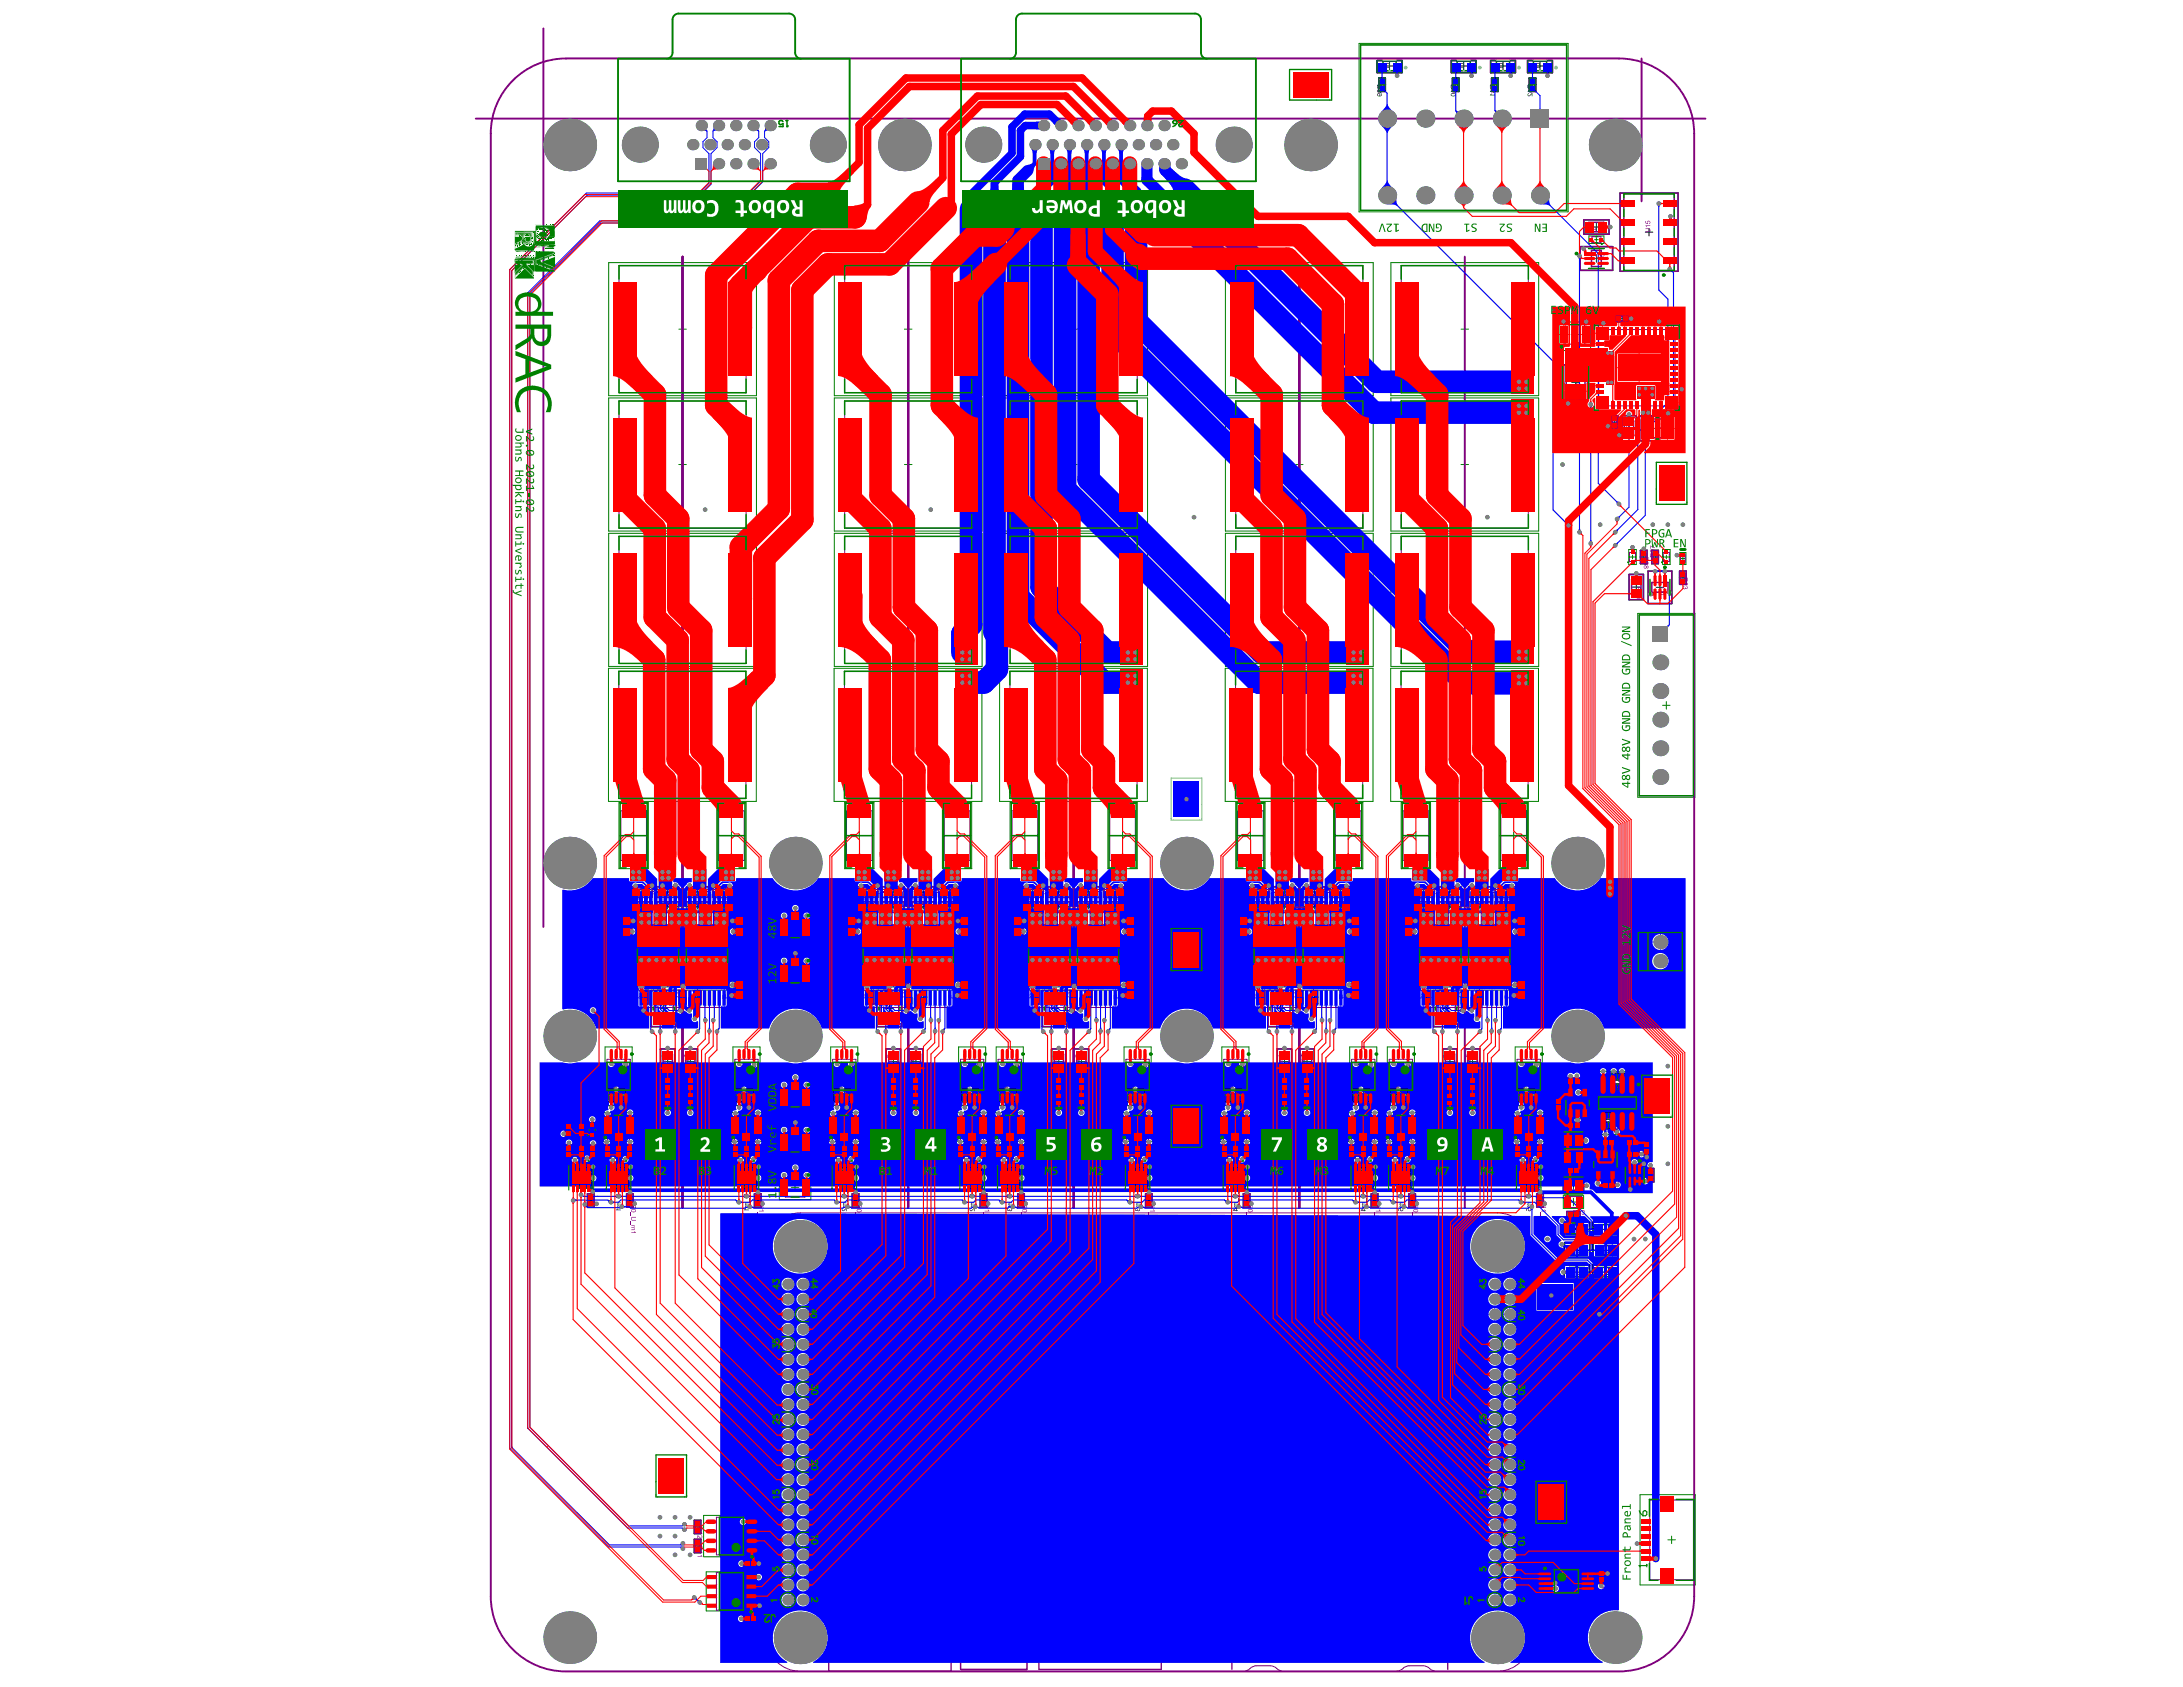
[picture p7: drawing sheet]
<svg xmlns="http://www.w3.org/2000/svg" width="279mm" height="216mm" viewBox="0 0 279 216" stroke-linecap="round" stroke-linejoin="round" font-family="sans-serif">
<g fill="none" stroke="#000" stroke-width=".13">
<path d="M176.4 10.9h1M176.9 10.4v.9M177.4 8.4h.9M177.8 8v.9M185.8 10.9h1M186.3 10.4v.9M186.9 8.4h.9M187.3 8v.9M190.8 10.9h1M191.3 10.4v.9M191.9 8.4h1M192.4 8v.9"/>
<path d="M195.7 10.9h.9M196.1 10.4v.9M196.6 8.4h1M197.1 8v.9M203.8 33.1h1M203.8 29.1h1M204.3 32.6v1M204.3 28.6v.9M210.6 29.7h.9M211.1 29.2v1M201.2 49h.9M201.7 48.5v.9"/>
<path d="M206.2 54.1h.9M206.7 53.6v.9M207.1 40.8h1M207.6 40.3v1M208 54.8h1M208.5 54.3v1M211.7 54.8h.9M212.1 54.3v1M208.9 75.1h1M209.4 74.7v.9M209.9 71.3h1M210.4 70.8v1"/>
<path d="M211.3 71.3h1M211.8 70.8v1M212 75.2h.9M212.5 74.7v.9M214.9 73.9h1M215.4 73.4v1M79.7 118.5h.9M80.2 118.1v.9M81.6 116.1h.9M81.6 114.2h.9M82.1 113.7v.9M82.1 115.6v1"/>
<path d="M85 116.1h.9M85 114.2h.9M85.4 113.7v.9M85.4 115.6v1M88.8 116.1h1M88.8 114.2h1M89.3 113.7v.9M89.3 115.6v1M92.2 116.1h.9M92.2 114.2h.9M92.7 113.7v.9M92.7 115.6v1"/>
<path d="M94.1 118.5h1M94.6 118.1v.9M108.6 118.5h.9M109 118.1v.9M110.5 116.1h.9M110.5 114.2h.9M110.9 113.7v.9M110.9 115.6v1M113.8 116.1h1M113.8 114.2h1M114.3 113.7v.9M114.3 115.6v1"/>
<path d="M117.7 116.1h.9M117.7 114.2h.9M118.2 113.7v.9M118.2 115.6v1M121.1 116.1h.9M121.1 114.2h.9M121.5 113.7v.9M121.5 115.6v1M123 118.5h1M123.5 118.1v.9M129.7 118.5h1M130.2 118.1v.9"/>
<path d="M131.6 116.1h1M131.6 114.2h1M132.1 113.7v.9M132.1 115.6v1M135 116.1h1M135 114.2h1M135.5 113.7v.9M135.5 115.6v1M138.9 116.1h.9M138.9 114.2h.9M139.3 113.7v.9M139.3 115.6v1"/>
<path d="M142.2 116.1h1M142.2 114.2h1M142.7 113.7v.9M142.7 115.6v1M144.2 118.5h.9M144.7 118.1v.9M151.3 103.8v.1M151.4 104.1h.1M151.4 100.7l-.9 .2 .9 3.2M151.7 102.9h.8v-.4l-.2-.1h-.2l-.1 .1v.4M151.7 103.4h.8M152.1 101.7v.5l.4-.4h-.8"/>
<path d="M152.4 100.4h.1M152.4 100.4h-1v.3M152.4 100.4l.9 3.2-.9 .2v.3h-1M152.5 103.1v.5M152.5 100.7h.1M158.6 118.5h1M159.1 118.1v.9M160.5 116.1h1M160.5 114.2h1M161 113.7v.9M161 115.6v1M163.9 116.1h1"/>
<path d="M163.9 114.2h1M164.4 113.7v.9M164.4 115.6v1M167.7 116.1h1M167.7 114.2h1M168.2 113.7v.9M168.2 115.6v1M171.1 116.1h1M171.1 114.2h1M171.6 113.7v.9M171.6 115.6v1M173.1 118.5h.9"/>
<path d="M173.5 118.1v.9M179.8 118.5h1M180.3 118.1v.9M181.7 116.1h1M181.7 114.2h1M182.2 113.7v.9M182.2 115.6v1M185.1 116.1h.9M185.1 114.2h.9M185.6 113.7v.9M185.6 115.6v1M188.9 116.1h1"/>
<path d="M188.9 114.2h1M189.4 113.7v.9M189.4 115.6v1M192.3 116.1h1M192.3 114.2h1M192.8 113.7v.9M192.8 115.6v1M194.2 118.5h1M194.7 118.1v.9M78.2 139.7v.9M79.7 139.7v.9M82.1 127.6h.9"/>
<path d="M82.5 127.2v.9M83.7 122.3h1M84.2 121.9v.9M84.5 129.1h.9M85 128.6v1M85 138.7h.9M85 135.9h.9M85.5 135.4v.9M85.5 138.3v.9M86.9 127.6h.9M87.4 127.2v.9M87.8 138.7h1"/>
<path d="M87.9 135.9h.9M88.3 138.2v1M88.3 135.4v.9M88.8 127.6h1M89.3 127.2v.9M90 122.3h1M90.5 121.9v.9M94.1 126.7h1M94.6 139.7v.9M94.6 126.2v1M96 139.7v.9M107.1 139.7v.9"/>
<path d="M108.5 139.7v.9M110.9 127.6h1M111.4 127.2v.9M112.6 122.3h1M113.1 121.9v.9M113.4 129.1h.9M113.8 128.6v1M113.9 138.7h.9M113.9 135.9h.9M114.3 135.4v.9M114.3 138.3v.9M115.8 127.6h.9"/>
<path d="M116.2 127.2v.9M116.7 138.7h1M116.7 135.9h1M117.2 138.2v1M117.2 135.4v.9M117.7 127.6h.9M118.2 127.2v.9M118.9 122.3h.9M119.4 121.9v.9M123 126.7h1M123.5 139.7v.9M123.5 126.2v1"/>
<path d="M124.9 139.7v.9M128.3 139.7v.9M129.7 139.7v.9M132.1 127.6h1M132.6 127.2v.9M133.8 122.3h1M134.3 121.9v.9M134.5 129.1h1M135 128.6v1M135 138.7h1M135 135.9h1M135.5 135.4v.9"/>
<path d="M135.5 138.3v.9M136.9 127.6h1M137.4 127.2v.9M137.9 138.7h1M137.9 135.9h1M138.4 138.2v1M138.4 135.4v.9M138.9 127.6h.9M139.3 127.2v.9M140.1 122.3h.9M140.5 121.9v.9M144.2 126.7h.9"/>
<path d="M144.6 139.7v.9M144.7 126.2v1M146.1 139.7v.9M157.2 139.7v.9M158.6 139.7v.9M161 127.6h1M161.5 127.2v.9M162.7 122.3h1M163.2 121.9v.9M163.4 129.1h1M163.9 128.6v1M163.9 138.7h1"/>
<path d="M163.9 135.9h1M164.4 135.4v.9M164.4 138.3v.9M165.8 127.6h1M166.3 127.2v.9M166.8 138.7h.9M166.8 135.9h1M167.3 138.2v1M167.3 135.4v.9M167.7 127.6h1M168.2 127.2v.9M168.9 122.3h1"/>
<path d="M169.4 121.9v.9M173.1 126.7h.9M173.5 139.7v.9M173.5 126.2v1M175 139.7v.9M178.3 139.7v.9M179.8 139.7v.9M182.2 127.6h.9M182.7 127.2v.9M183.9 122.3h.9M184.3 121.9v.9M184.6 129.1h1"/>
<path d="M185.1 128.6v1M185.1 138.7h1M185.1 135.9h1M185.6 135.4v.9M185.6 138.3v.9M187 127.6h1M187.5 127.2v.9M188 138.7h.9M188 135.9h.9M188.4 138.2v1M188.5 135.4v.9M188.9 127.6h1"/>
<path d="M189.4 127.2v.9M190.1 122.3h1M190.6 121.9v.9M194.2 126.7h1M194.7 139.7v.9M194.7 126.2v1M196.1 139.7v.9M201 138.4h.9M201.4 137.9v.9M206.5 139.1h1M206.5 137.8h1M207 137.3v1"/>
<path d="M207 138.7v.9M72.3 147.4h1M72.3 144.6h1M72.8 144.1v1M72.8 146.9v.9M73.9 147.4h.9M73.9 144.6h.9M74.4 144.1v1M74.4 146.9v.9M74.5 150.7h.9M74.9 150.2v1M75.1 153.6h1"/>
<path d="M75.4 147.4h1M75.6 153.2v.9M75.9 146.9v.9M77.3 147.4h.9M77.7 140.1h1M77.7 146.9v.9M78.7 147.4h1M79.2 150.7h.9M79.2 140.1h.9M79.2 146.9v.9M79.7 150.2v1M80.1 147.4h1"/>
<path d="M80.1 153.6h1M80.6 146.9v.9M80.6 153.2v.9M93.6 147.4h1M94.1 140.1h1M94.1 146.9v.9M95.1 147.4h.9M95.5 150.7h1M95.5 140.1h1M95.5 146.9v.9M96 150.2v1M96.5 147.4h1"/>
<path d="M96.5 153.6h1M97 146.9v.9M97 153.2v.9M106.1 147.4h1M106.6 140.1h1M106.6 146.9v.9M107.6 147.4h.9M108.1 150.7h.9M108.1 140.1h.9M108.1 146.9v.9M108.5 150.2v1M109 147.4h1"/>
<path d="M109 153.6h1M109.5 146.9v.9M109.5 153.2v.9M122.5 147.4h1M123 140.1h.9M123 146.9v.9M123.9 147.4h1M124.4 150.7h1M124.4 140.1h1M124.4 146.9v.9M124.9 150.2v1M125.4 147.4h.9"/>
<path d="M125.4 153.6h.9M125.9 146.9v.9M125.9 153.2v.9M127.3 147.4h1M127.8 140.1h1M127.8 146.9v.9M128.8 147.4h.9M129.2 150.7h1M129.2 140.1h1M129.2 146.9v.9M129.7 150.2v1M130.2 147.4h1"/>
<path d="M130.2 153.6h1M130.7 146.9v.9M130.7 153.2v.9M143.7 147.4h.9M144.2 140.1h.9M144.2 146.9v.9M145.1 147.4h1M145.6 150.7h1M145.6 140.1h1M145.6 146.9v.9M146.1 150.2v1M146.6 147.4h.9"/>
<path d="M146.6 153.6h.9M147 146.9v.9M147 153.2v.9M156.2 147.4h1M156.7 140.1h.9M156.7 146.9v.9M157.6 147.4h1M158.1 150.7h1M158.1 140.1h1M158.1 146.9v.9M158.6 150.2v1M159.1 147.4h.9"/>
<path d="M159.1 153.6h.9M159.6 146.9v.9M159.6 153.2v.9M172.6 147.4h.9M173 140.1h1M173 146.9v.9M174 147.4h1M174.5 150.7h.9M174.5 140.1h.9M174.5 146.9v.9M175 150.2v1M175.4 147.4h1"/>
<path d="M175.4 153.6h1M175.9 146.9v.9M175.9 153.2v.9M177.4 147.4h.9M177.8 146.9v.9M177.8 140.1h1M178.8 147.4h1M179.3 150.7h1M179.3 140.1h1M179.3 146.9v.9M179.8 150.2v1M180.3 147.4h.9"/>
<path d="M180.3 153.6h.9M180.7 146.9v.9M180.7 153.2v.9M193.7 147.4h1M194.2 140.1h1M194.2 146.9v.9M195.2 147.4h.9M195.7 150.7h.9M195.7 140.1h.9M195.7 146.9v.9M196.1 150.2v1M196.6 147.4h1"/>
<path d="M196.6 153.6h1M197.1 146.9v.9M197.1 153.2v.9M198.9 141.3h1M199.4 140.9v.9M200.9 145.9h1M200.9 149.8h1M200.9 155.5h1M200.9 151.7h1M200.9 157.2h1M201 144h.9M201.3 157.3h1"/>
<path d="M201.4 145.5v.9M201.4 149.3v1M201.4 151.2v1M201.4 155v1M201.4 156.7v1M201.4 143.6v.9M201.8 156.8v1M201.8 159.5v1M205 157.3h1M205.4 142.8h.9M205.4 144h.9M205.4 146.3h.9"/>
<path d="M205.4 151.7h.9M205.5 156.8v1M205.5 159.5v1M205.9 142.3v1M205.9 143.6v.9M205.9 145.8v.9M205.9 151.2v1M208.5 146.3h.9M208.5 147.7h.9M208.8 150.4h.9M208.9 145.8v.9M208.9 147.2v1"/>
<path d="M209.2 149.9v1M210.3 146.9h1M210.8 146.4v1M210.8 150.4h.9M211.3 149.9v1M197.2 165.4v1h.3M197.2 165.4h.1M197.2 165.4l3.2-.8 .2 .8M197.5 166.4l.2 .9 3.2-.8M197.5 165.3h-.1M198.4 165.7h.4l.1-.1-.1-.3h-.3l-.1 .2v.5l.1 .1h.3l.1-.1M199.6 165.8h-.3l-.1-.1v-.2l.1-.2h.3v.8"/>
<path d="M199.9 165.3h.5M200.1 165.3v.8M200.6 165.4h.3v1M200.6 166.5h.1M200.9 166.4v.1M201.3 162.8h1M201.4 160h.9M201.8 162.3v1M205 162.8h1M205 160h1M205.5 162.3v1M88.8 195.4h1"/>
<path d="M88.8 197.9h1M89.3 194.9v1M89.3 197.4v.9M96 199.6v1M95.5 200.1h1M95.5 207.2h1M96 206.7v1M204.5 201.8h.9M204.9 201.3v1"/>
</g>
<g fill="none" stroke="#008000" stroke-width=".19">
<path d="M176.6 10.4h.5v.9h-.5zM177 7.8h1.7v1.2h-1.7zM186.1 10.4h.5v.9h-.5zM186.5 7.8h1.7v1.2h-1.7zM191.1 10.4h.5v.9h-.5zM191.5 7.8h1.7v1.2h-1.7zM195.9 10.4h.5v.9h-.5zM196.3 7.8h1.6v1.2h-1.6zM202.2 31.6h4.2v3h-4.2zM202.7 28.1h3.2v1.9h-3.2zM207.4 24.7h7.4v10h-7.4zM200.1 46.7h3.1v4.5h-3.1z"/>
<path d="M206.2 53.2h.9v1.7h-.9zM206.8 40.4h1.7v.8h-1.7zM207.6 53.2h1.8v3.2h-1.8zM209.8 53.2h4.7v3.2h-4.7zM208.5 73.5h1.8v3.3h-1.8zM210 70.4h.8v1.7h-.8zM210.9 73.1h3.1v4.1h-3.1zM211.4 70.4h.9v1.7h-.9zM215 73.1h.8v1.7h-.8zM79.5 117.1h1.3v2.8h-1.3zM80.7 115.4h2.8v1.4h-2.8zM80.7 113.5h2.8v1.3h-2.8z"/>
<path d="M81.4 118.4h5.6v7.9h-5.6zM84 115.4h2.8v1.4h-2.8zM84 113.5h2.8v1.3h-2.8zM87.7 118.4h5.6v7.9h-5.6zM87.9 113.5h2.8v1.3h-2.8zM87.9 115.4h2.8v1.4h-2.8zM91.3 115.4h2.8v1.4h-2.8zM91.3 113.5h2.8v1.3h-2.8zM93.9 117.1h1.4v2.8h-1.4zM108.4 117.1h1.3v2.8h-1.3zM109.5 115.4h2.8v1.4h-2.8zM109.5 113.5h2.8v1.3h-2.8z"/>
<path d="M110.3 118.4h5.6v7.9h-5.6zM112.9 115.4h2.8v1.4h-2.8zM112.9 113.5h2.8v1.3h-2.8zM116.6 118.4h5.6v7.9h-5.6zM116.8 115.4h2.8v1.4h-2.8zM116.8 113.5h2.8v1.3h-2.8zM120.1 115.4h2.8v1.4h-2.8zM120.1 113.5h2.8v1.3h-2.8zM122.8 117.1h1.4v2.8h-1.4zM129.5 117.1h1.4v2.8h-1.4zM130.7 115.4h2.8v1.4h-2.8zM130.7 113.5h2.8v1.3h-2.8z"/>
<path d="M131.5 118.4h5.6v7.9h-5.6zM134.1 115.4h2.8v1.4h-2.8zM134.1 113.5h2.8v1.3h-2.8zM137.8 118.4h5.5v7.9h-5.5zM137.9 115.4h2.8v1.4h-2.8zM137.9 113.5h2.8v1.3h-2.8zM141.3 115.4h2.8v1.4h-2.8zM141.3 113.5h2.8v1.3h-2.8zM144 117.1h1.3v2.8h-1.3zM158.4 117.1h1.4v2.8h-1.4zM159.6 115.4h2.8v1.4h-2.8zM159.6 113.5h2.8v1.3h-2.8z"/>
<path d="M160.4 118.4h5.6v7.9h-5.6zM163 115.4h2.8v1.4h-2.8zM163 113.5h2.8v1.3h-2.8zM166.6 118.4h5.6v7.9h-5.6zM166.8 115.4h2.8v1.4h-2.8zM166.8 113.5h2.8v1.3h-2.8zM170.2 115.4h2.8v1.4h-2.8zM170.2 113.5h2.8v1.3h-2.8zM172.9 117.1h1.3v2.8h-1.3zM179.6 117.1h1.4v2.8h-1.4zM180.8 115.4h2.8v1.4h-2.8zM180.8 113.5h2.8v1.3h-2.8z"/>
<path d="M181.6 118.4h5.5v7.9h-5.5zM184.1 115.4h2.9v1.4h-2.9zM184.1 113.5h2.9v1.3h-2.9zM187.8 118.4h5.6v7.9h-5.6zM188 115.4h2.8v1.4h-2.8zM188 113.5h2.8v1.3h-2.8zM191.4 115.4h2.8v1.4h-2.8zM191.4 113.5h2.8v1.3h-2.8zM194 117.1h1.4v2.8h-1.4zM78 139.7h.5v.9h-.5zM79.4 139.7h.5v.9h-.5zM82.1 126.8h.9v1.7h-.9z"/>
<path d="M83.4 126.8h3.1v4.6h-3.1zM84.5 134.2h1.9v3.3h-1.9zM85 137.9h.9v1.7h-.9zM86.9 126.8h.9v1.7h-.9zM87.4 134.2h1.9v3.3h-1.9zM87.9 137.8h.8v1.8h-.8zM88.9 126.8h.8v1.7h-.8zM93.9 125.3h1.4v2.8h-1.4zM94.3 139.7h.5v.9h-.5zM95.8 139.7h.5v.9h-.5zM106.9 139.7h.4v.9h-.4zM108.3 139.7h.5v.9h-.5z"/>
<path d="M111 126.8h.8v1.7h-.8zM112.2 126.8h3.2v4.6h-3.2zM113.4 134.2h1.9v3.3h-1.9zM113.9 137.9h.9v1.7h-.9zM115.8 126.8h.9v1.7h-.9zM116.3 134.2h1.8v3.3h-1.8zM116.8 137.8h.8v1.8h-.8zM117.7 126.8h.9v1.7h-.9zM122.8 125.3h1.4v2.8h-1.4zM123.2 139.7h.5v.9h-.5zM124.7 139.7h.4v.9h-.4zM128 139.7h.5v.9h-.5z"/>
<path d="M129.5 139.7h.5v.9h-.5zM132.2 126.8h.8v1.7h-.8zM133.4 126.8h3.2v4.6h-3.2zM134.6 134.2h1.8v3.3h-1.8zM135.1 137.9h.8v1.7h-.8zM137 126.8h.8v1.7h-.8zM137.5 134.2h1.8v3.3h-1.8zM138 137.8h.8v1.8h-.8zM138.9 126.8h.9v1.7h-.9zM144 125.3h1.3v2.8h-1.3zM144.4 139.7h.5v.9h-.5zM145.8 139.7h.5v.9h-.5z"/>
<path d="M156.9 139.7h.5v.9h-.5zM158.4 139.7h.4v.9h-.4zM161.1 126.8h.8v1.7h-.8zM162.3 126.8h3.2v4.6h-3.2zM163.5 134.2h1.8v3.3h-1.8zM164 137.9h.8v1.7h-.8zM165.9 126.8h.8v1.7h-.8zM166.4 134.2h1.8v3.3h-1.8zM166.8 137.8h.9v1.8h-.9zM167.8 126.8h.8v1.7h-.8zM172.9 125.3h1.3v2.8h-1.3zM173.3 139.7h.5v.9h-.5z"/>
<path d="M174.7 139.7h.5v.9h-.5zM178.1 139.7h.5v.9h-.5zM179.5 139.7h.5v.9h-.5zM182.2 126.8h.9v1.7h-.9zM183.5 126.8h3.2v4.6h-3.2zM184.7 134.2h1.8v3.3h-1.8zM185.2 137.9h.8v1.7h-.8zM187.1 126.8h.8v1.7h-.8zM187.5 134.2h1.9v3.3h-1.9zM188 137.8h.9v1.8h-.9zM189 126.8h.8v1.7h-.8zM194 125.3h1.4v2.8h-1.4z"/>
<path d="M194.5 139.7h.4v.9h-.4zM195.9 139.7h.5v.9h-.5zM200.6 137.9h1.7v.9h-1.7zM206.5 137.5h1v.5h-1zM206.5 138.9h1v.5h-1zM72.4 146.5h.8v1.7h-.8zM72.4 143.8h.8v1.7h-.8zM73.9 146.5h.9v1.7h-.9zM73.9 143.8h.9v1.7h-.9zM74.3 149.8h1.2v1.9h-1.2zM75.2 152.8h.8v1.7h-.8zM75.5 146.5h.8v1.7h-.8z"/>
<path d="M77.3 146.5h.9v1.7h-.9zM78.8 146.5h.8v1.7h-.8zM79.1 149.8h1.2v1.9h-1.2zM80.2 146.5h.8v1.7h-.8zM80.2 152.8h.8v1.7h-.8zM93.7 146.5h.8v1.7h-.8zM95.1 146.5h.9v1.7h-.9zM95.4 149.8h1.2v1.9h-1.2zM96.6 146.5h.8v1.7h-.8zM96.6 152.8h.8v1.7h-.8zM106.2 146.5h.8v1.7h-.8zM107.6 146.5h.9v1.7h-.9z"/>
<path d="M107.9 149.8h1.2v1.9h-1.2zM109.1 146.5h.8v1.7h-.8zM109.1 152.8h.8v1.7h-.8zM122.6 146.5h.8v1.7h-.8zM124 146.5h.8v1.7h-.8zM124.3 149.8h1.2v1.9h-1.2zM125.4 146.5h.9v1.7h-.9zM125.4 152.8h.9v1.7h-.9zM127.4 146.5h.8v1.7h-.8zM128.8 146.5h.9v1.7h-.9zM129.1 149.8h1.2v1.9h-1.2zM130.3 146.5h.8v1.7h-.8z"/>
<path d="M130.3 152.8h.8v1.7h-.8zM143.7 146.5h.9v1.7h-.9zM145.2 146.5h.8v1.7h-.8zM145.5 149.8h1.2v1.9h-1.2zM146.6 146.5h.9v1.7h-.9zM146.6 152.8h.9v1.7h-.9zM156.3 146.5h.8v1.7h-.8zM157.7 146.5h.8v1.7h-.8zM158 149.8h1.2v1.9h-1.2zM159.1 146.5h.9v1.7h-.9zM159.1 152.8h.9v1.7h-.9zM172.6 146.5h.9v1.7h-.9z"/>
<path d="M174.1 146.5h.8v1.7h-.8zM174.4 149.8h1.2v1.9h-1.2zM175.5 146.5h.8v1.7h-.8zM175.5 152.8h.8v1.7h-.8zM177.4 146.5h.9v1.7h-.9zM178.9 146.5h.8v1.7h-.8zM179.2 149.8h1.2v1.9h-1.2zM180.3 146.5h.9v1.7h-.9zM180.3 152.8h.9v1.7h-.9zM193.8 146.5h.8v1.7h-.8zM195.2 146.5h.9v1.7h-.9zM195.5 149.8h1.2v1.9h-1.2z"/>
<path d="M196.7 146.5h.8v1.7h-.8zM196.7 152.8h.8v1.7h-.8zM199 140.5h.8v1.7h-.8zM200.1 145.1h2.6v1.6h-2.6zM200.1 150.9h2.6v1.6h-2.6zM200.1 156.4h2.5v1.6h-2.5zM200.5 149.4h1.7v.8h-1.7zM200.5 155.1h1.7v.8h-1.7zM200.6 143.6h1.7v.9h-1.7zM200.9 156.7h1.9v1.2h-1.9zM200.9 159.4h1.9v1.2h-1.9zM204.5 156.7h1.9v1.2h-1.9z"/>
<path d="M204.5 159.4h2v1.2h-2zM205 145.8h1.7v.9h-1.7zM205 151.3h1.7v.8h-1.7zM205.4 142.5h.9v.5h-.9zM205.4 143.8h.9v.5h-.9zM208.1 145.8h1.7v.9h-1.7zM208.1 147.3h1.7v.8h-1.7zM208.2 149h2.1v2.8h-2.1zM210.4 146.1h.8v1.7h-.8zM210.8 149.5h.9v1.7h-.9zM200.9 162.2h1.9v1.2h-1.9zM204.5 162.2h1.9v1.2h-1.9z"/>
<path d="M88.9 194.6h.8v1.7h-.8zM88.9 197h.8v1.7h-.8zM95.2 199.7h1.7v.8h-1.7zM95.2 206.8h1.7v.8h-1.7zM204.5 200.9h.9v1.7h-.9z"/>
</g>
<g fill="none" stroke="#008000" stroke-width=".13">
<path d="M173.9 5.6h26.8v21.5h-26.8zM186.8 16.3h1M187.3 15.9v.9M77.9 33.6h18.9v17h-18.9zM106.8 33.6h18.9v17h-18.9zM128 33.6h18.9v17h-18.9zM156.8 33.6h19v17h-19zM178 33.6h18.9v17h-18.9zM203.4 30.2h1.9v1h-1.9zM204.1 30.7h.5M204.3 30.4v.5M77.9 50.9h18.9v17.1h-18.9z"/>
<path d="M86.9 59.4h.9M86.9 42.1h.9M87.4 41.6v1M87.4 59v.9M106.8 50.9h18.9v17.1h-18.9zM115.8 59.4h.9M115.8 42.1h.9M116.2 41.6v1M116.2 59v.9M128 50.9h18.9v17.1h-18.9zM136.9 59.4h1M136.9 42.1h1"/>
<path d="M137.4 41.6v1M137.4 59v.9M156.8 50.9h19v17.1h-19zM165.8 59.4h1M165.8 42.1h1M166.3 41.6v1M166.3 59v.9M178 50.9h18.9v17.1h-18.9zM187 59.4h1M187 42.1h1M187.5 41.6v1M187.5 59v.9"/>
<path d="M199.5 41.2h4.1v3.7h-4.1zM201.1 42.8h.9M201.6 42.3v1M213.4 42.1h1.2v1.1h-.6l-.6-.5zM77.9 68.3h18.9v17h-18.9zM86.9 76.8h.9M87.4 76.3v1M106.8 68.3h18.9v17h-18.9zM115.8 76.8h.9M116.2 76.3v1M128 68.3h18.9v17h-18.9zM136.9 76.8h1"/>
<path d="M137.4 76.3v1M156.8 68.3h19v17h-19zM165.8 76.8h1M166.3 76.3v1M178 68.3h18.9v17h-18.9zM187 76.8h1M187.5 76.3v1M208.5 70.3h.9v1.9h-.9zM208.7 71.3h.5M208.9 71v.5M209.6 78.5h7.3v23.5h-7.3zM212.8 70.3h1v1.9h-1z"/>
<path d="M213 71.3h.5M213.3 71v.5M215 70.7h.8v1.5h-.8zM215.2 71.5h.4M215.4 71.2v.5M77.9 85.5h18.9v17.1h-18.9zM86.9 94h.9M87.3 93.6v.9M106.8 85.5h18.9v17.1h-18.9zM115.7 94h1M116.2 93.6v.9M127.9 85.5h19v17.1h-19z"/>
<path d="M136.9 94h1M137.4 93.6v.9M156.8 85.5h18.9v17.1h-18.9zM165.8 94h1M166.3 93.6v.9M178 85.5h18.9v17.1h-18.9zM187 94h.9M187.5 93.6v.9M212.8 90.3h1M213.3 89.8v1M79.2 102.7h3.8v8.5h-3.8zM79.7 116h15.4v10.7h-15.4z"/>
<path d="M80.6 106.9h1M81.1 106.5v.9M91.7 102.7h3.8v8.5h-3.8zM93.1 106.9h1M93.6 106.5v.9M99.7 116.7h4.1v3.6h-4.1zM101.3 118.8h.9M101.8 118.3v.9M108.1 102.7h3.8v8.5h-3.8zM108.5 116h15.4v10.7h-15.4zM109.5 106.9h1M110 106.5v.9"/>
<path d="M120.6 102.7h3.8v8.5h-3.8zM122 106.9h1M122.5 106.5v.9M129.3 102.7h3.7v8.5h-3.7zM129.7 116h15.4v10.7h-15.4zM130.7 106.9h.9M131.2 106.5v.9M141.8 102.7h3.8v8.5h-3.8zM143.2 106.9h1M143.7 106.5v.9M158.2 102.7h3.7v8.5h-3.7zM158.6 116h15.4v10.7h-15.4z"/>
<path d="M159.6 106.9h.9M160 106.5v.9M170.7 102.7h3.7v8.5h-3.7zM172.1 106.9h.9M172.6 106.5v.9M179.3 102.7h3.8v8.5h-3.8zM179.8 116h15.4v10.7h-15.4zM180.7 106.9h1M181.2 106.5v.9M191.9 102.7h3.7v8.5h-3.7zM193.3 106.9h.9M193.7 106.5v.9"/>
<path d="M77.4 134h3.5v7.5h-3.5zM78.7 137.7h1M79.2 137.3v.9M85.1 139.9h.7v1.5h-.7zM87.9 139.9h.8v1.5h-.8zM93.8 134h3.5v7.5h-3.5zM95.1 137.7h.9M95.5 137.3v.9M99.7 122.5h4.1v3.6h-4.1zM99.7 138.3h4.1v3.7h-4.1zM101.3 124.5h.9M101.8 124v1"/>
<path d="M101.8 139.9v1M106.3 134h3.5v7.5h-3.5zM107.6 137.7h.9M108.1 137.3v.9M114 139.9h.7v1.5h-.7zM116.8 139.9h.8v1.5h-.8zM122.7 134h3.5v7.5h-3.5zM123.9 137.7h1M124.4 137.3v.9M127.5 134h3.5v7.5h-3.5zM128.8 137.7h.9M129.2 137.3v.9"/>
<path d="M135.1 139.9h.8v1.5h-.8zM138 139.9h.8v1.5h-.8zM143.9 134h3.4v7.5h-3.4zM145.1 137.7h1M145.6 137.3v.9M156.4 134h3.4v7.5h-3.4zM157.6 137.7h1M158.1 137.3v.9M164 139.9h.8v1.5h-.8zM166.9 139.9h.7v1.5h-.7zM172.7 134h3.5v7.5h-3.5zM174 137.7h1"/>
<path d="M174.5 137.3v.9M177.6 134h3.4v7.5h-3.4zM178.8 137.7h1M179.3 137.3v.9M185.2 139.9h.8v1.5h-.8zM188.1 139.9h.7v1.5h-.7zM193.9 134h3.5v7.5h-3.5zM195.2 137.7h.9M195.7 137.3v.9M200.2 139.1h3.4v4.1h-3.4zM204.1 137.1h5.8v8.1h-5.8zM75.3 143.7h1v1.9h-1z"/>
<path d="M75.6 144.6h.4M75.8 144.4v.5M77.2 142.4h4v3.7h-4zM78.7 144h1M79.2 143.5v1M85.2 140.7h.5M85.5 140.4v.5M88.1 140.6h.5M88.3 140.4v.5M93.5 142.4h4.1v3.7h-4.1zM95.1 144h.9M95.5 143.5v1"/>
<path d="M99.7 149.9h4.1v3.6h-4.1zM99.7 144.1h4.1v3.7h-4.1zM101.3 152h.9M101.3 146.2h.9M101.3 140.4h.9M101.8 145.7v1M101.8 151.5v.9M106 142.4h4.1v3.7h-4.1zM107.6 144h.9M108.1 143.5v1M114.1 140.7h.5M114.3 140.4v.5"/>
<path d="M117 140.6h.4M117.2 140.4v.5M122.4 142.4h4v3.7h-4zM123.9 144h1M124.4 143.5v1M127.2 142.4h4.1v3.7h-4.1zM128.8 144h.9M129.2 143.5v1M135.3 140.7h.5M135.5 140.4v.5M138.1 140.6h.5M138.4 140.4v.5"/>
<path d="M143.6 142.4h4v3.7h-4zM145.1 144h1M145.6 143.5v1M156.1 142.4h4v3.7h-4zM157.6 144h1M158.1 143.5v1M164.2 140.7h.4M164.4 140.4v.5M167 140.6h.5M167.3 140.4v.5M172.5 142.4h4v3.7h-4zM174 144h1"/>
<path d="M174.5 143.5v1M177.3 142.4h4v3.7h-4zM178.8 144h1M179.3 143.5v1M185.3 140.7h.5M185.6 140.4v.5M188.2 140.6h.5M188.4 140.4v.5M193.6 142.4h4.1v3.7h-4.1zM195.2 144h.9M195.7 143.5v1M200.1 147.3h2.6v1.7h-2.6z"/>
<path d="M200.1 153h2.6v1.7h-2.6zM200.9 148.2h1M200.9 153.8h1M201.4 147.7v.9M201.4 153.4v.9M201.4 141.2h1M201.9 140.7v.9M203.7 147h3.5v4.1h-3.5zM205 149h1M205.5 148.6v.9M206.5 141.2h1M207 140.7v.9"/>
<path d="M90.1 193.9h7.1v5.3h-7.1zM93.1 196.6h1M93.6 196.1v1M209.9 191.3h7.1v11.5h-7.1zM213.5 197.1h.9M213.9 196.6v.9M90.4 201.2h6.4v5h-6.4zM93.1 203.7h1M93.6 203.2v.9M196.7 200.6h7.6v3.5h-7.6zM200 202.4h1M200.5 201.9v.9"/>
<circle cx="94.2" cy="125.9" r=".48"/>
<circle cx="123.1" cy="125.9" r=".48"/>
<circle cx="144.3" cy="125.9" r=".48"/>
<circle cx="173.1" cy="125.9" r=".48"/>
<circle cx="194.3" cy="125.9" r=".48"/>
</g>
<g fill="none" stroke="#800080" stroke-width=".19">
<path d="M176.3 7.7h3.1v1.6h-3.1zM176.5 10h.8v1.7h-.8zM185.8 7.7h3.1v1.6h-3.1zM185.9 10h.8v1.7h-.8zM190.8 7.7h3.2v1.6h-3.2zM190.9 10h.8v1.7h-.8zM195.5 7.7h3.2v1.6h-3.2zM195.7 10h.9v1.7h-.9zM202.2 31.6h4.2v3h-4.2zM202.7 28.1h3.2v1.9h-3.2zM203.4 28.5h1.9v1.2h-1.9zM203.7 32h1.2v2.1h-1.2z"/>
<path d="M207.4 24.7h7.4v10h-7.4zM207.8 24.8h6.5v9.8h-6.5zM200.1 46.7h3.1v4.5h-3.1zM200.5 47.4h2.4v3.1h-2.4zM206.2 53.2h.9v1.7h-.9zM206.4 53.6h.5v.9h-.5zM206.8 40.4h1.7v.8h-1.7zM207.1 40.5h1v.5h-1zM207.6 53.2h1.8v3.2h-1.8zM207.9 53.9h1.2v1.9h-1.2zM209.8 53.2h4.7v3.2h-4.7zM210.6 53.6h3.1v2.4h-3.1z"/>
<path d="M208.5 73.5h1.8v3.3h-1.8zM208.8 74.2h1.2v1.9h-1.2zM210 70.4h.8v1.7h-.8zM210.1 70.8h.5v1h-.5zM210.9 73.1h3.1v4.1h-3.1zM211.4 70.4h.9v1.7h-.9zM211.4 74.5h2.1v1.3h-2.1zM211.6 70.8h.5v1h-.5zM215 73.1h.8v1.7h-.8zM215.2 73.4h.4v1h-.4zM79.5 117.1h1.3v2.8h-1.3zM79.8 117.8h.7v1.5h-.7z"/>
<path d="M80.7 115.4h2.8v1.4h-2.8zM80.7 113.5h2.8v1.3h-2.8zM81.3 115.7h1.5v.8h-1.5zM81.3 113.8h1.5v.7h-1.5zM81.4 118.4h5.6v7.9h-5.6zM81.6 119.2h5.3v6.3h-5.3zM84 115.4h2.8v1.4h-2.8zM84 113.5h2.8v1.3h-2.8zM84.7 115.7h1.5v.8h-1.5zM84.7 113.8h1.5v.7h-1.5zM87.7 118.4h5.6v7.9h-5.6zM87.8 119.2h5.3v6.3h-5.3z"/>
<path d="M87.9 113.5h2.8v1.3h-2.8zM87.9 115.4h2.8v1.4h-2.8zM88.5 115.7h1.6v.8h-1.6zM88.5 113.8h1.6v.7h-1.6zM91.3 115.4h2.8v1.4h-2.8zM91.3 113.5h2.8v1.3h-2.8zM91.9 115.7h1.5v.8h-1.5zM91.9 113.8h1.5v.7h-1.5zM93.9 117.1h1.4v2.8h-1.4zM94.2 117.8h.8v1.5h-.8zM108.4 117.1h1.3v2.8h-1.3zM108.7 117.8h.7v1.5h-.7z"/>
<path d="M109.5 115.4h2.8v1.4h-2.8zM109.5 113.5h2.8v1.3h-2.8zM110.2 115.7h1.5v.8h-1.5zM110.2 113.8h1.5v.7h-1.5zM110.3 118.4h5.6v7.9h-5.6zM110.5 119.2h5.3v6.3h-5.3zM112.9 115.4h2.8v1.4h-2.8zM112.9 113.5h2.8v1.3h-2.8zM113.5 115.7h1.6v.8h-1.6zM113.5 113.8h1.6v.7h-1.6zM116.6 118.4h5.6v7.9h-5.6zM116.7 119.2h5.3v6.3h-5.3z"/>
<path d="M116.8 115.4h2.8v1.4h-2.8zM116.8 113.5h2.8v1.3h-2.8zM117.4 115.7h1.5v.8h-1.5zM117.4 113.8h1.5v.7h-1.5zM120.1 115.4h2.8v1.4h-2.8zM120.1 113.5h2.8v1.3h-2.8zM120.8 115.7h1.5v.8h-1.5zM120.8 113.8h1.5v.7h-1.5zM122.8 117.1h1.4v2.8h-1.4zM123.1 117.8h.8v1.5h-.8zM129.5 117.1h1.4v2.8h-1.4zM129.8 117.8h.8v1.5h-.8z"/>
<path d="M130.7 115.4h2.8v1.4h-2.8zM130.7 113.5h2.8v1.3h-2.8zM131.4 115.7h1.5v.8h-1.5zM131.4 113.8h1.5v.7h-1.5zM131.5 118.4h5.6v7.9h-5.6zM131.6 119.2h5.3v6.3h-5.3zM134.1 115.4h2.8v1.4h-2.8zM134.1 113.5h2.8v1.3h-2.8zM134.7 115.7h1.6v.8h-1.6zM134.7 113.8h1.6v.7h-1.6zM137.8 118.4h5.5v7.9h-5.5zM137.9 119.2h5.3v6.3h-5.3z"/>
<path d="M137.9 115.4h2.8v1.4h-2.8zM137.9 113.5h2.8v1.3h-2.8zM138.6 115.7h1.5v.8h-1.5zM138.6 113.8h1.5v.7h-1.5zM141.3 115.4h2.8v1.4h-2.8zM141.3 113.5h2.8v1.3h-2.8zM141.9 115.7h1.6v.8h-1.6zM141.9 113.8h1.6v.7h-1.6zM144 117.1h1.3v2.8h-1.3zM144.3 117.8h.7v1.5h-.7zM158.4 117.1h1.4v2.8h-1.4zM158.7 117.8h.8v1.5h-.8z"/>
<path d="M159.6 115.4h2.8v1.4h-2.8zM159.6 113.5h2.8v1.3h-2.8zM160.2 115.7h1.6v.8h-1.6zM160.2 113.8h1.6v.7h-1.6zM160.4 118.4h5.6v7.9h-5.6zM160.5 119.2h5.3v6.3h-5.3zM163 115.4h2.8v1.4h-2.8zM163 113.5h2.8v1.3h-2.8zM163.6 115.7h1.5v.8h-1.5zM163.6 113.8h1.5v.7h-1.5zM166.6 118.4h5.6v7.9h-5.6zM166.8 119.2h5.3v6.3h-5.3z"/>
<path d="M166.8 115.4h2.8v1.4h-2.8zM166.8 113.5h2.8v1.3h-2.8zM167.5 115.7h1.5v.8h-1.5zM167.5 113.8h1.5v.7h-1.5zM170.2 115.4h2.8v1.4h-2.8zM170.2 113.5h2.8v1.3h-2.8zM170.8 115.7h1.6v.8h-1.6zM170.8 113.8h1.6v.7h-1.6zM172.9 117.1h1.3v2.8h-1.3zM173.2 117.8h.7v1.5h-.7zM179.6 117.1h1.4v2.8h-1.4zM179.9 117.8h.8v1.5h-.8z"/>
<path d="M180.8 115.4h2.8v1.4h-2.8zM180.8 113.5h2.8v1.3h-2.8zM181.4 115.7h1.6v.8h-1.6zM181.4 113.8h1.6v.7h-1.6zM181.6 118.4h5.5v7.9h-5.5zM181.7 119.2h5.3v6.3h-5.3zM184.1 115.4h2.9v1.4h-2.9zM184.1 113.5h2.9v1.3h-2.9zM184.8 115.7h1.5v.8h-1.5zM184.8 113.8h1.5v.7h-1.5zM187.8 118.4h5.6v7.9h-5.6zM188 119.2h5.3v6.3h-5.3z"/>
<path d="M188 115.4h2.8v1.4h-2.8zM188 113.5h2.8v1.3h-2.8zM188.6 115.7h1.6v.8h-1.6zM188.6 113.8h1.6v.7h-1.6zM191.4 115.4h2.8v1.4h-2.8zM191.4 113.5h2.8v1.3h-2.8zM192 115.7h1.5v.8h-1.5zM192 113.8h1.5v.7h-1.5zM194 117.1h1.4v2.8h-1.4zM194.3 117.8h.8v1.5h-.8zM77.8 139.3h.8v1.7h-.8zM79.2 139.3h.9v1.7h-.9z"/>
<path d="M82.1 126.8h.9v1.7h-.9zM82.3 127.2h.5v.9h-.5zM83.4 126.8h3.1v4.6h-3.1zM83.7 127.5h2.5v3.1h-2.5zM84.5 134.2h1.9v3.3h-1.9zM84.9 134.9h1.2v1.9h-1.2zM85 137.9h.9v1.7h-.9zM85.2 138.3h.5v.9h-.5zM86.9 126.8h.9v1.7h-.9zM87.1 127.2h.5v.9h-.5zM87.4 134.2h1.9v3.3h-1.9zM87.7 134.9h1.2v1.9h-1.2z"/>
<path d="M87.9 137.8h.8v1.8h-.8zM88.1 138.2h.5v1h-.5zM88.9 126.8h.8v1.7h-.8zM89 127.2h.5v.9h-.5zM93.9 125.3h1.4v2.8h-1.4zM94.2 139.3h.8v1.7h-.8zM94.2 126h.8v1.5h-.8zM95.6 139.3h.8v1.7h-.8zM106.7 139.3h.8v1.7h-.8zM108.1 139.3h.9v1.7h-.9zM111 126.8h.8v1.7h-.8zM111.2 127.2h.5v.9h-.5z"/>
<path d="M112.2 126.8h3.2v4.6h-3.2zM112.6 127.5h2.4v3.1h-2.4zM113.4 134.2h1.9v3.3h-1.9zM113.7 134.9h1.2v1.9h-1.2zM113.9 137.9h.9v1.7h-.9zM114.1 138.3h.5v.9h-.5zM115.8 126.8h.9v1.7h-.9zM116 127.2h.5v.9h-.5zM116.3 134.2h1.8v3.3h-1.8zM116.6 134.9h1.2v1.9h-1.2zM116.8 137.8h.8v1.8h-.8zM117 138.2h.4v1h-.4z"/>
<path d="M117.7 126.8h.9v1.7h-.9zM117.9 127.2h.5v.9h-.5zM122.8 125.3h1.4v2.8h-1.4zM123 139.3h.9v1.7h-.9zM123.1 126h.8v1.5h-.8zM124.5 139.3h.8v1.7h-.8zM127.9 139.3h.8v1.7h-.8zM129.3 139.3h.8v1.7h-.8zM132.2 126.8h.8v1.7h-.8zM132.4 127.2h.4v.9h-.4zM133.4 126.8h3.2v4.6h-3.2zM133.8 127.5h2.4v3.1h-2.4z"/>
<path d="M134.6 134.2h1.8v3.3h-1.8zM134.9 134.9h1.2v1.9h-1.2zM135.1 137.9h.8v1.7h-.8zM135.3 138.3h.5v.9h-.5zM137 126.8h.8v1.7h-.8zM137.2 127.2h.5v.9h-.5zM137.5 134.2h1.8v3.3h-1.8zM137.8 134.9h1.2v1.9h-1.2zM138 137.8h.8v1.8h-.8zM138.1 138.2h.5v1h-.5zM138.9 126.8h.9v1.7h-.9zM139.1 127.2h.5v.9h-.5z"/>
<path d="M144 125.3h1.3v2.8h-1.3zM144.2 139.3h.9v1.7h-.9zM144.3 126h.7v1.5h-.7zM145.7 139.3h.8v1.7h-.8zM156.7 139.3h.9v1.7h-.9zM158.2 139.3h.8v1.7h-.8zM161.1 126.8h.8v1.7h-.8zM161.2 127.2h.5v.9h-.5zM162.3 126.8h3.2v4.6h-3.2zM162.7 127.5h2.4v3.1h-2.4zM163.5 134.2h1.8v3.3h-1.8zM163.8 134.9h1.2v1.9h-1.2z"/>
<path d="M164 137.9h.8v1.7h-.8zM164.2 138.3h.4v.9h-.4zM165.9 126.8h.8v1.7h-.8zM166.1 127.2h.4v.9h-.4zM166.4 134.2h1.8v3.3h-1.8zM166.7 134.9h1.2v1.9h-1.2zM166.8 137.8h.9v1.8h-.9zM167 138.2h.5v1h-.5zM167.8 126.8h.8v1.7h-.8zM168 127.2h.5v.9h-.5zM172.9 125.3h1.3v2.8h-1.3zM173.1 139.3h.8v1.7h-.8z"/>
<path d="M173.2 126h.7v1.5h-.7zM174.5 139.3h.9v1.7h-.9zM177.9 139.3h.9v1.7h-.9zM179.4 139.3h.8v1.7h-.8zM182.2 126.8h.9v1.7h-.9zM182.4 127.2h.5v.9h-.5zM183.5 126.8h3.2v4.6h-3.2zM183.9 127.5h2.4v3.1h-2.4zM184.7 134.2h1.8v3.3h-1.8zM185 134.9h1.2v1.9h-1.2zM185.2 137.9h.8v1.7h-.8zM185.3 138.3h.5v.9h-.5z"/>
<path d="M187.1 126.8h.8v1.7h-.8zM187.2 127.2h.5v.9h-.5zM187.5 134.2h1.9v3.3h-1.9zM187.9 134.9h1.2v1.9h-1.2zM188 137.8h.9v1.8h-.9zM188.2 138.2h.5v1h-.5zM189 126.8h.8v1.7h-.8zM189.2 127.2h.4v.9h-.4zM194 125.3h1.4v2.8h-1.4zM194.3 139.3h.8v1.7h-.8zM194.3 126h.8v1.5h-.8zM195.7 139.3h.9v1.7h-.9z"/>
<path d="M200.6 137.9h1.7v.9h-1.7zM201 138.1h.9v.5h-.9zM206.2 137.4h1.7v.8h-1.7zM206.2 138.7h1.7v.9h-1.7zM72.4 146.5h.8v1.7h-.8zM72.4 143.8h.8v1.7h-.8zM72.6 146.9h.4v.9h-.4zM72.6 144.1h.4v1h-.4zM73.9 146.5h.9v1.7h-.9zM73.9 143.8h.9v1.7h-.9zM74.1 144.1h.5v1h-.5zM74.1 146.9h.5v.9h-.5z"/>
<path d="M74.1 149.4h1.6v2.6h-1.6zM75.2 152.8h.8v1.7h-.8zM75.4 153.2h.5v.9h-.5zM75.5 146.5h.8v1.7h-.8zM75.6 146.9h.5v.9h-.5zM77.3 146.5h.9v1.7h-.9zM77.5 146.9h.5v.9h-.5zM78.8 146.5h.8v1.7h-.8zM78.9 149.4h1.6v2.6h-1.6zM78.9 146.9h.5v.9h-.5zM80.2 146.5h.8v1.7h-.8zM80.2 152.8h.8v1.7h-.8z"/>
<path d="M80.4 146.9h.5v.9h-.5zM80.4 153.2h.5v.9h-.5zM93.7 146.5h.8v1.7h-.8zM93.9 146.9h.4v.9h-.4zM95.1 146.5h.9v1.7h-.9zM95.2 149.4h1.6v2.6h-1.6zM95.3 146.9h.5v.9h-.5zM96.6 146.5h.8v1.7h-.8zM96.6 152.8h.8v1.7h-.8zM96.7 146.9h.5v.9h-.5zM96.7 153.2h.5v.9h-.5zM106.2 146.5h.8v1.7h-.8z"/>
<path d="M106.4 146.9h.5v.9h-.5zM107.6 146.5h.9v1.7h-.9zM107.7 149.4h1.6v2.6h-1.6zM107.8 146.9h.5v.9h-.5zM109.1 146.5h.8v1.7h-.8zM109.1 152.8h.8v1.7h-.8zM109.3 146.9h.4v.9h-.4zM109.3 153.2h.4v.9h-.4zM122.6 146.5h.8v1.7h-.8zM122.7 146.9h.5v.9h-.5zM124 146.5h.8v1.7h-.8zM124.1 149.4h1.6v2.6h-1.6z"/>
<path d="M124.2 146.9h.5v.9h-.5zM125.4 146.5h.9v1.7h-.9zM125.4 152.8h.9v1.7h-.9zM125.6 146.9h.5v.9h-.5zM125.6 153.2h.5v.9h-.5zM127.4 146.5h.8v1.7h-.8zM127.6 146.9h.4v.9h-.4zM128.8 146.5h.9v1.7h-.9zM128.9 149.4h1.6v2.6h-1.6zM129 146.9h.5v.9h-.5zM130.3 146.5h.8v1.7h-.8zM130.3 152.8h.8v1.7h-.8z"/>
<path d="M130.4 146.9h.5v.9h-.5zM130.4 153.2h.5v.9h-.5zM143.7 146.5h.9v1.7h-.9zM143.9 146.9h.5v.9h-.5zM145.2 146.5h.8v1.7h-.8zM145.3 149.4h1.6v2.6h-1.6zM145.4 146.9h.4v.9h-.4zM146.6 146.5h.9v1.7h-.9zM146.6 152.8h.9v1.7h-.9zM146.8 146.9h.5v.9h-.5zM146.8 153.2h.5v.9h-.5zM156.3 146.5h.8v1.7h-.8z"/>
<path d="M156.4 146.9h.5v.9h-.5zM157.7 146.5h.8v1.7h-.8zM157.8 149.4h1.6v2.6h-1.6zM157.9 146.9h.5v.9h-.5zM159.1 146.5h.9v1.7h-.9zM159.1 152.8h.9v1.7h-.9zM159.3 146.9h.5v.9h-.5zM159.3 153.2h.5v.9h-.5zM172.6 146.5h.9v1.7h-.9zM172.8 146.9h.5v.9h-.5zM174.1 146.5h.8v1.7h-.8zM174.2 149.4h1.6v2.6h-1.6z"/>
<path d="M174.2 146.9h.5v.9h-.5zM175.5 146.5h.8v1.7h-.8zM175.5 152.8h.8v1.7h-.8zM175.7 146.9h.5v.9h-.5zM175.7 153.2h.5v.9h-.5zM177.4 146.5h.9v1.7h-.9zM177.6 146.9h.5v.9h-.5zM178.9 146.5h.8v1.7h-.8zM179 149.4h1.6v2.6h-1.6zM179.1 146.9h.4v.9h-.4zM180.3 146.5h.9v1.7h-.9zM180.3 152.8h.9v1.7h-.9z"/>
<path d="M180.5 146.9h.5v.9h-.5zM180.5 153.2h.5v.9h-.5zM193.8 146.5h.8v1.7h-.8zM194 146.9h.5v.9h-.5zM195.2 146.5h.9v1.7h-.9zM195.3 149.4h1.6v2.6h-1.6zM195.4 146.9h.5v.9h-.5zM196.7 146.5h.8v1.7h-.8zM196.7 152.8h.8v1.7h-.8zM196.9 146.9h.4v.9h-.4zM196.9 153.2h.4v.9h-.4zM199 140.5h.8v1.7h-.8z"/>
<path d="M199.2 140.9h.5v.9h-.5zM200.1 145.1h2.6v1.6h-2.6zM200.1 150.9h2.6v1.6h-2.6zM200.2 159.1h3.3v1.8h-3.3zM200.3 156.5h2.1v1.4h-2.1zM200.4 145.3h1.9v1.2h-1.9zM200.4 151.1h1.9v1.2h-1.9zM200.5 149.4h1.7v.8h-1.7zM200.5 155.1h1.7v.8h-1.7zM200.6 143.6h1.7v.9h-1.7zM200.9 149.6h1v.4h-1zM200.9 155.2h1v.5h-1z"/>
<path d="M201 143.8h.9v.5h-.9zM202.6 156.4v1.6h-2.5v-1.6h3.3v1.8h-3.2v-1.8M203.9 156.4h3.2v1.8h-3.2zM203.9 159.1h3.2v1.8h-3.2zM205 142.4h1.7v.8h-1.7zM205 143.6h1.7v.9h-1.7zM205 145.8h1.7v.9h-1.7zM205 151.3h1.7v.8h-1.7zM205.4 146h.9v.5h-.9zM205.4 151.5h.9v.5h-.9zM208.1 145.8h1.7v.9h-1.7zM208.1 147.3h1.7v.8h-1.7z"/>
<path d="M208.2 149h2.1v2.8h-2.1zM208.3 149.8h1.9v1.2h-1.9zM208.5 146h.9v.5h-.9zM208.5 147.5h.9v.4h-.9zM210.4 146.1h.8v1.7h-.8zM210.5 146.4h.5v1h-.5zM210.8 149.5h.9v1.7h-.9zM211 149.9h.5v1h-.5zM200.2 161.9h3.2v1.8h-3.2zM203.9 161.9h3.2v1.8h-3.2zM88.9 194.6h.8v1.7h-.8zM88.9 197h.8v1.7h-.8z"/>
<path d="M89 194.9h.5v1h-.5zM89 197.4h.5v.9h-.5zM95.2 199.7h1.7v.8h-1.7zM95.5 199.9h1v.4h-1zM95.2 206.8h1.7v.8h-1.7zM95.5 206.9h1v.5h-1zM204.5 200.9h.9v1.7h-.9zM204.7 201.3h.5v1h-.5z"/>
</g>
<g fill="none" stroke="#800080" stroke-width=".13">
<path d="M165.9 11.4h.1M165.9 11.4l.3 .1M166.1 11.5h.1M166.2 10.4h-.3v1M169.3 10.3h.1M169.6 10.4h.1M169.6 10.4l-3.2-.9-.2 .9M169.6 10.4v1h-.3l-.2 .9-2.9-.8M174.1 5.7h26.4v21.2h-26.4zM79.2 34h16.3v16.3h-16.3zM108.1 34h16.3v16.3h-16.3zM129.3 34h16.3v16.3h-16.3z"/>
<path d="M158.2 34h16.2v16.3h-16.2zM179.3 34h16.3v16.3h-16.3zM203.7 30.3h1.2v.8h-1.2zM79.2 51.3h16.3v16.3h-16.3zM108.1 51.3h16.3v16.3h-16.3zM129.3 51.3h16.3v16.3h-16.3zM158.2 51.3h16.2v16.3h-16.2zM179.3 51.3h16.3v16.3h-16.3zM200.3 41.5h2.5v2.5h-2.5zM204.6 42.2h9.8v9.7h-9.8zM79.2 68.6h16.3v16.3h-16.3zM108.1 68.6h16.3v16.3h-16.3z"/>
<path d="M129.3 68.6h16.3v16.3h-16.3zM158.2 68.6h16.2v16.3h-16.2zM179.3 68.6h16.3v16.3h-16.3zM208.6 70.7h.7v1.2h-.7zM209.8 78.7h6.9v23.1h-6.9zM212.9 70.7h.8v1.2h-.8zM213.3 60.3h.1M213.4 60l-.9 3.2 .9 .2M213.4 60h.1M213.4 60h1v.3M213.4 63.4v.3h1M214.4 60.3l.9 .2-.8 2.9"/>
<path d="M214.4 63.7h.1M214.5 63.4l-.1 .3M214.5 63.4v.1M215.1 71h.6v1h-.6zM79.2 85.9h16.3v16.3h-16.3zM108.1 85.9h16.2v16.3h-16.2zM129.3 85.9h16.2v16.3h-16.2zM158.1 85.9h16.3v16.3h-16.3zM179.3 85.9h16.3v16.3h-16.3zM79.4 113.8h15.9v15.1h-15.9zM79.5 103.8h3.2v6.3h-3.2zM92 103.8h3.3v6.3h-3.3z"/>
<path d="M100.5 117.5h2.5v2.5h-2.5zM108.3 113.8h15.9v15.1h-15.9zM108.3 103.8h3.3v6.3h-3.3zM120.9 103.8h3.2v6.3h-3.2zM129.5 113.8h15.9v15.1h-15.9zM129.5 103.8h3.3v6.3h-3.3zM142 103.8h3.3v6.3h-3.3zM151.2 119.9v.1M152.3 120v-.3h-1l-.8 3.1 .8 .3M152.3 120l.9 .2-.9 3.2M158.4 113.8h15.8v15.1h-15.8zM158.4 103.8h3.3v6.3h-3.3z"/>
<path d="M170.9 103.8h3.3v6.3h-3.3zM179.5 113.8h15.9v15.1h-15.9zM179.6 103.8h3.3v6.3h-3.3zM192.1 103.8h3.3v6.3h-3.3zM77.7 135.6h3v4.3h-3zM86.9 121.4h.9M87.4 120.9v1M94.1 135.6h2.9v4.3h-2.9zM100.5 123.3h2.5v2.5h-2.5zM100.5 139.2h2.5v2.5h-2.5zM106.6 135.6h2.9v4.3h-2.9zM115.8 121.4h.9"/>
<path d="M116.2 120.9v1M122.9 135.6h3v4.3h-3zM127.7 135.6h3v4.3h-3zM136.9 121.4h1M137.4 120.9v1M144.1 135.6h3v4.3h-3zM151.3 123.1v.3h1M152.3 123.4h.1M152.4 123.1h.1M156.6 135.6h3v4.3h-3zM165.8 121.4h1M166.3 120.9v1"/>
<path d="M173 135.6h3v4.3h-3zM177.8 135.6h3v4.3h-3zM187 121.4h1M187.5 120.9v1M194.2 135.6h3v4.3h-3zM204.6 139.2h4.8v3.9h-4.8zM211.5 138.7h.1M211.5 138.5l-.8 3.1 .9 .3v.2h1M211.5 138.5h.1M211.5 138.5h1.1v.2M212.6 138.7l.8 .3-.8 3.1M75.4 144h.8v1.2h-.8z"/>
<path d="M75.8 150.4a.29 .29 0 0 0-.3 .3 .29 .29 0 0 0 .3 .3M77.9 142.7h2.5v2.5h-2.5zM80.6 150.4a.29 .29 0 0 0-.3 .3 .29 .29 0 0 0 .3 .3M85.2 140.2h.5v1h-.5zM88 140.1h.6v1h-.6zM94.3 142.7h2.5v2.5h-2.5zM97 150.4a.29 .29 0 0 0-.3 .3 .29 .29 0 0 0 .3 .3M100.5 144.9h2.5v2.5h-2.5zM100.5 150.7h2.5v2.5h-2.5zM106.8 142.7h2.5v2.5h-2.5zM109.5 150.4a.29 .29 0 0 0-.3 .3 .29 .29 0 0 0 .3 .3M114 140.2h.6v1h-.6z"/>
<path d="M116.9 140.1h.6v1h-.6zM123.2 142.7h2.5v2.5h-2.5zM125.9 150.4a.29 .29 0 0 0-.3 .3 .29 .29 0 0 0 .3 .3M128 142.7h2.5v2.5h-2.5zM130.7 150.4a.29 .29 0 0 0-.3 .3 .29 .29 0 0 0 .3 .3M135.2 140.2h.6v1h-.6zM138.1 140.1h.6v1h-.6zM144.3 142.7h2.6v2.5h-2.6zM147 150.4a.29 .29 0 0 0-.2 .3 .29 .29 0 0 0 .2 .3M151.2 142.5v.1M151.3 142.3l-.8 3.2 .8 .2M151.3 142.3h.1"/>
<path d="M151.3 142.3h1v.3l.9 .2-.9 3.2M151.3 145.7v.3h1M152.3 146h.1M152.4 145.7h.1M156.9 142.7h2.5v2.5h-2.5zM159.6 150.4a.29 .29 0 0 0-.3 .3 .29 .29 0 0 0 .3 .3M164.1 140.2h.6v1h-.6zM167 140.1h.5v1h-.5zM173.2 142.7h2.5v2.5h-2.5zM175.9 150.4a.29 .29 0 0 0-.3 .3 .29 .29 0 0 0 .3 .3M178 142.7h2.5v2.5h-2.5zM180.7 150.4a.29 .29 0 0 0-.3 .3 .29 .29 0 0 0 .3 .3"/>
<path d="M185.3 140.2h.6v1h-.6zM188.1 140.1h.6v1h-.6zM194.4 142.7h2.5v2.5h-2.5zM197.1 150.4a.29 .29 0 0 0-.3 .3 .29 .29 0 0 0 .3 .3M200.3 147.5h2.1v1.4h-2.1zM200.3 153.1h2.1v1.4h-2.1zM200.5 140.5v1.4M200.6 141.9h2.7M200.6 140.4h2.7M200.8 140.4v-.6h.4v.6M200.8 141.9v.6h.4v-.6M201.7 141.9v.6h.4v-.6"/>
<path d="M202.7 140.4v-.6h.3v.6M202.7 141.9v.6h.3v-.6M203.3 140.5v1.4M204.1 148.3v1.4M204.1 148.3h2.7M204.1 149.8h2.7M204.4 148.3v-.6h.3v.6M204.4 149.8v.6h.3v-.6M205.3 148.3v-.6h.4v.6M206.2 148.3v-.6h.4v.6M206.2 149.8v.6h.4v-.6M206.9 148.3v1.4"/>
<path d="M212.6 142.1h.1M212.7 141.8l-.1 .1M85.3 187.3h.1M85.4 187.1l-.9 3.1 .9 .2M85.4 187v.1M85.4 187l1 .1v.2M86.4 187.3l.9 .3-.9 3.1h-1v-.3M86.5 190.4v.1M91.7 194.2h3.8v4.8h-3.8zM197.9 190.7h.1M198 190.4l-.9 3.2 .9 .2v.3h1M198 190.4h.1"/>
<path d="M198 190.4h1v.3l.9 .2-.9 3.2M199 194.1h.1M199.1 193.8v.1M211.2 192h5.5v10.2h-5.5zM91.7 201.3h3.8v4.8h-3.8zM198.3 200.9h4.3v3h-4.3z"/>
<circle cx="79.8" cy="136.4" r=".48"/>
<circle cx="96.2" cy="136.4" r=".48"/>
<circle cx="108.7" cy="136.4" r=".48"/>
<circle cx="125" cy="136.4" r=".48"/>
<circle cx="129.9" cy="136.4" r=".48"/>
<circle cx="146.2" cy="136.4" r=".48"/>
<circle cx="158.7" cy="136.4" r=".48"/>
<circle cx="175.1" cy="136.4" r=".48"/>
<circle cx="179.9" cy="136.4" r=".48"/>
<circle cx="196.3" cy="136.4" r=".48"/>
<circle cx="208.6" cy="140.1" r=".48"/>
<circle cx="94.7" cy="198.1" r=".48"/>
<circle cx="94.7" cy="205.2" r=".48"/>
<circle cx="199.2" cy="201.7" r=".48"/>
</g>
<g fill="none" stroke="#000" stroke-width=".19">
<path d="M176.3 7.7h3.1v1.6h-3.1zM176.5 10h.8v1.7h-.8zM185.8 7.7h3.1v1.6h-3.1zM185.9 10h.8v1.7h-.8zM190.8 7.7h3.2v1.6h-3.2zM190.9 10h.8v1.7h-.8zM195.5 7.7h3.2v1.6h-3.2zM195.7 10h.9v1.7h-.9zM77.8 139.3h.8v1.7h-.8zM79.2 139.3h.9v1.7h-.9zM94.2 139.3h.8v1.7h-.8zM95.6 139.3h.8v1.7h-.8z"/>
<path d="M106.7 139.3h.8v1.7h-.8zM108.1 139.3h.9v1.7h-.9zM123 139.3h.9v1.7h-.9zM124.5 139.3h.8v1.7h-.8zM127.9 139.3h.8v1.7h-.8zM129.3 139.3h.8v1.7h-.8zM144.2 139.3h.9v1.7h-.9zM145.7 139.3h.8v1.7h-.8zM156.7 139.3h.9v1.7h-.9zM158.2 139.3h.8v1.7h-.8zM173.1 139.3h.8v1.7h-.8zM174.5 139.3h.9v1.7h-.9z"/>
<path d="M177.9 139.3h.9v1.7h-.9zM179.4 139.3h.8v1.7h-.8zM194.3 139.3h.8v1.7h-.8zM195.7 139.3h.9v1.7h-.9zM206.2 137.4h1.7v.8h-1.7zM206.2 138.7h1.7v.9h-1.7zM74.1 149.4h1.6v2.6h-1.6zM78.9 149.4h1.6v2.6h-1.6zM95.2 149.4h1.6v2.6h-1.6zM107.7 149.4h1.6v2.6h-1.6zM124.1 149.4h1.6v2.6h-1.6zM128.9 149.4h1.6v2.6h-1.6z"/>
<path d="M145.3 149.4h1.6v2.6h-1.6zM157.8 149.4h1.6v2.6h-1.6zM174.2 149.4h1.6v2.6h-1.6zM179 149.4h1.6v2.6h-1.6zM195.3 149.4h1.6v2.6h-1.6zM200.2 156.4h3.2v1.8h-3.2zM200.2 159.1h3.3v1.8h-3.3zM203.9 156.4h3.2v1.8h-3.2zM203.9 159.1h3.2v1.8h-3.2zM205 142.4h1.7v.8h-1.7zM205 143.6h1.7v.9h-1.7zM200.2 161.9h3.2v1.8h-3.2z"/>
<path d="M203.9 161.9h3.2v1.8h-3.2z"/>
</g>
<g fill="#000">
<path d="M176.3 11.5h.1a.1 .1 0 0 0-.1 .1 .1 .1 0 0 0 .1 .1 .1 .1 0 0 0 .1 0l.1-.1a.13 .13 0 0 0 0 .2 .13 .13 0 0 0 .2-.1 .13 .13 0 0 0-.1-.2 .14 .14 0 0 1 .2 .1 .14 .14 0 0 1-.1 .2l-.1 .1-.2-.2-.2 .1zM176.4 8.1h.2l.2 .2-.2-.1a.12 .12 0 0 0-.2 0 .12 .12 0 0 0 .1 .2l.3 .3h-.4v-.1h.3l-.3-.3zM177 8.1l.2 .1v.1l-.2-.1v.5zM185.9 8.1h.1a.13 .13 0 0 1 .1 0 .13 .13 0 0 1 .1 .2 .11 .11 0 0 0-.1-.2 .11 .11 0 0 0-.1 .2 .1 .1 0 0 0 .1 0v.1a.13 .13 0 0 0-.2 .1 .13 .13 0 0 0 .1 .2 .14 .14 0 0 0 .2-.2v.1l-.1 .1-.2-.1v-.1l.1-.1-.1-.1zM186.4 8.1l.3 .1v.1l-.2-.1v.5h-.1zM190.8 12h.1l-.1 .1h.5v.1h-.6zM191.5 8.1l.2 .1v.1l-.1-.1v.5h-.1zM195.5 12l.1-.1 .1 .1a.13 .13 0 0 0-.1 .2 .13 .13 0 0 0 .1 .1 .14 .14 0 0 0 .2-.2l.2-.2v.4v-.3l-.2 .2a.2 .2 0 0 1-.3 .1 .2 .2 0 0 1-.1-.3zM195.6 8.1h.4v.3a.16 .16 0 0 0-.3 0 .18 .18 0 0 0 .2 .3l.1-.2-.1 .2-.2-.1a.2 .2 0 0 1-.1-.2 .2 .2 0 0 1 .3-.1v-.1h-.3zM196.2 8.1l.2 .1v.1l-.1-.1v.5h-.1zM78.2 138.1v.5zM78.2 137v.5z"/>
<path d="M78.4 136l.6 .1-.2 .1 .1-.1h-.5zM78.4 137.7l.6-.1v.1h-.4a.16 .16 0 0 0-.2 .1 .16 .16 0 0 0 .2 .2h.4v.1l-.6-.1v-.1zM78.4 136.4h.3a.16 .16 0 0 1 .1 .1 .16 .16 0 0 1 0 .2v.3h-.4v-.1h.2a.1 .1 0 0 0 .2 0 .11 .11 0 0 0-.1-.2h-.3v-.1h.4l-.1-.1h-.3zM78.5 139.7l.1-.1v.1l-.1 .1a.22 .22 0 0 0 .1 .3 .22 .22 0 0 0 .2-.1 .22 .22 0 0 0 0-.3 .16 .16 0 0 1 .2 .1 .16 .16 0 0 1 0 .2l-.2 .1h-.3l-.1-.1zM78.4 139.1v.4l.2-.2a.21 .21 0 0 1 .4-.1 .19 .19 0 0 1-.2 .3 .16 .16 0 0 0 .1-.3 .13 .13 0 0 0-.2 .1l-.3 .3zM79.6 138.1h.1v.5h-.1zM79.6 137h.1v.5h-.1zM79.8 136l.6 .1-.2 .1 .1-.1h-.5zM79.9 137.7l.5-.1v.1h-.3a.16 .16 0 0 0-.2 .1 .16 .16 0 0 0 .2 .2h.3v.1l-.5-.1-.1-.1zM79.8 136.4h.3a.16 .16 0 0 1 .2 .1 .16 .16 0 0 1-.1 .2l.1 .3h-.5v-.1h.3a.1 .1 0 0 0 .1 0 .11 .11 0 0 0-.1-.2h-.3v-.1h.3l.1-.1h-.4zM79.9 139.7l.1-.1v.1l-.1 .1a.22 .22 0 0 0 .1 .2 .22 .22 0 0 0 .3 0 .22 .22 0 0 0-.1-.3 .16 .16 0 0 1 .3 .1 .16 .16 0 0 1-.1 .2l-.1 .1h-.4l-.1-.2zM79.8 139.2h.1a.16 .16 0 0 1 .1-.1 .16 .16 0 0 1 .2 .2v-.1h.2a.17 .17 0 0 1 0 .2 .17 .17 0 0 1-.1 .1 .11 .11 0 0 0 .1-.2 .1 .1 0 0 0-.1 0 .1 .1 0 0 0-.1 .1l-.1-.2a.12 .12 0 0 0-.2 .1 .12 .12 0 0 0 .1 .2 .2 .2 0 0 1-.2-.3z"/>
<path d="M94.6 138.1v.5zM94.6 137v.5zM94.7 139.3h.7l-.3 .2 .1-.2h-.5zM94.7 136l.7 .1-.3 .1 .1-.1h-.5zM94.8 137.7l.6-.1v.1h-.4a.16 .16 0 0 0-.2 .1 .16 .16 0 0 0 .2 .2h.4v.1h-.4a.24 .24 0 0 1-.3-.2 .24 .24 0 0 1 .1-.2zM94.7 136.4h.3a.14 .14 0 0 1 .2 .1 .14 .14 0 0 1-.1 .1l.1 .4h-.5v-.1h.3a.1 .1 0 0 0 .1-.1 .1 .1 0 0 0-.1-.1h-.3v-.1h.3a.1 .1 0 0 0 .1-.1 .1 .1 0 0 0-.1 0h-.3zM94.8 139.7l.1-.1v.1a.21 .21 0 0 0 0 .3 .21 .21 0 0 0 .3 0 .21 .21 0 0 0 0-.3 .16 .16 0 0 1 .2 .1 .16 .16 0 0 1 0 .1l-.2 .2h-.3l-.2-.2zM96 138.1l.1 .5zM96 137l.1 .5zM96.2 136l.6 .1-.2 .1 .1-.1h-.5zM96.2 137.7l.6-.1v.1h-.5v.1a.14 .14 0 0 0 0 .1 .14 .14 0 0 0 .1 .1h.4v.1h-.4a.24 .24 0 0 1-.2-.2 .24 .24 0 0 1 0-.2zM96.2 136.4h.3a.14 .14 0 0 1 .1 .1 .14 .14 0 0 1 0 .1v.4h-.4v-.1h.2a.12 .12 0 0 0 .2 0 .12 .12 0 0 0-.1-.2h-.3v-.1h.3a.1 .1 0 0 0 .1-.1 .1 .1 0 0 0-.1 0h-.3z"/>
<path d="M96.2 139.7l.2-.1v.1a.22 .22 0 0 0 0 .4 .22 .22 0 0 0 .3-.3l-.1-.1a.16 .16 0 0 1 .2 .1 .16 .16 0 0 1 0 .1l-.2 .2h-.3l-.1-.1zM96.2 139.1h.1v.4l.3-.4 .2 .2a.13 .13 0 0 1 0 .1 .13 .13 0 0 1-.2 .1 .12 .12 0 0 0 .1-.2 .12 .12 0 0 0-.2 0l-.3 .3zM107.1 138.1v.5zM107.1 137v.5zM107.3 137.7l.6-.1v.1h-.4a.16 .16 0 0 0-.2 .1 .16 .16 0 0 0 .2 .2h.4v.1l-.6-.1-.1-.1zM107.2 136.4h.4a.16 .16 0 0 1 .1 .1 .16 .16 0 0 1-.1 .2l.1 .3h-.5v-.1h.3a.1 .1 0 0 0 .1 0 .11 .11 0 0 0-.1-.2h-.3v-.1h.3a.1 .1 0 0 0 .1 0 .1 .1 0 0 0-.1-.1h-.3zM107.3 139.7l.1-.1 .1 .1-.2 .1 .1 .2h.3a.18 .18 0 0 0 .1-.1 .18 .18 0 0 0-.1-.2 .16 .16 0 0 1 .2 .1 .16 .16 0 0 1 0 .2l-.2 .1h-.3l-.2-.2zM107.2 139.1h.1v.4l.3-.3a.18 .18 0 0 1 .3 .1 .18 .18 0 0 1-.2 .2 .13 .13 0 0 0 .1-.2 .13 .13 0 0 0-.1-.1 .13 .13 0 0 0-.2 .1l-.3 .3zM107.2 135.9h.1v.3l.3-.2a.18 .18 0 0 1 .3 0 .18 .18 0 0 1-.2 .3v-.1a.13 .13 0 0 0 .1-.1 .13 .13 0 0 0-.1-.2 .14 .14 0 0 0-.2 .2l-.3 .2zM108.5 138.1h.1v.5h-.1zM108.5 137h.1v.5h-.1zM108.7 137.7l.1-.1h.5v.1h-.3a.16 .16 0 0 0-.2 .1 .16 .16 0 0 0 .2 .2h.3v.1l-.5-.1z"/>
<path d="M108.7 136.4h.3a.16 .16 0 0 1 .2 .1 .16 .16 0 0 1-.1 .2l.1 .3h-.5v-.1h.2a.1 .1 0 0 0 .2 0 .11 .11 0 0 0-.1-.2h-.3v-.1h.3a.1 .1 0 0 0 .1 0 .1 .1 0 0 0-.1-.1h-.3zM108.8 139.7l.1-.1v.1l-.1 .1a.22 .22 0 0 0 .1 .2 .22 .22 0 0 0 .3 0 .22 .22 0 0 0-.1-.3l.1-.1 .1 .1v.2l-.1 .2-.2 .1-.3-.2v-.2zM108.7 139.2l.2-.1 .1 .2 .2-.1 .1 .3h-.1a.11 .11 0 0 0 .1-.2 .1 .1 0 0 0-.2 0 .1 .1 0 0 0 0 .1h-.1a.12 .12 0 0 0-.1-.2 .12 .12 0 0 0-.1 .1 .12 .12 0 0 0 .1 .2 .12 .12 0 0 1-.2-.1 .12 .12 0 0 1 0-.1zM108.7 135.9h.1v.3l.2-.2a.18 .18 0 0 1 .3 0 .18 .18 0 0 1-.2 .3v-.1a.13 .13 0 0 0 .1-.1 .13 .13 0 0 0-.1-.2 .13 .13 0 0 0-.1 .2l-.3 .2zM123.5 138.1v.5zM123.5 137v.5zM123.6 139.3h.6l-.2 .2 .1-.2h-.5zM123.7 137.7l.5-.1v.1h-.4l-.1 .1a.14 .14 0 0 0 0 .1 .14 .14 0 0 0 .2 .1h.3v.1l-.5-.1zM123.6 136.4h.3a.14 .14 0 0 1 .2 .1 .14 .14 0 0 1-.1 .1l.1 .4h-.5v-.1h.2a.12 .12 0 0 0 .2 0 .12 .12 0 0 0 0-.2h-.4v-.1h.3a.1 .1 0 0 0 .1 0 .1 .1 0 0 0-.1-.1h-.3zM123.7 139.7l.1-.1v.1a.22 .22 0 0 0 .1 .4 .22 .22 0 0 0 .3-.3l-.2-.1a.16 .16 0 0 1 .2 .1 .16 .16 0 0 1 0 .1l-.1 .2h-.3l-.2-.2zM123.6 135.9h.1v.3l.3-.3 .2 .1a.14 .14 0 0 1 0 .2 .14 .14 0 0 1-.2 0h.1a.13 .13 0 0 0 0-.2 .13 .13 0 0 0-.2 .1l-.3 .2zM124.9 138.1v.5z"/>
<path d="M124.9 137v.5zM125.1 137.7l.6-.1v.1h-.4a.16 .16 0 0 0-.2 .1 .16 .16 0 0 0 .2 .2h.4v.1l-.6-.1zM125.1 136.4h.3a.14 .14 0 0 1 .1 .1 .14 .14 0 0 1-.1 .1l.1 .4h-.4v-.1h.3v-.2h-.3v-.1h.2a.1 .1 0 0 0 .2 0 .11 .11 0 0 0-.2-.1h-.2zM125.1 139.7l.2-.1v.1a.23 .23 0 0 0-.1 .3 .23 .23 0 0 0 .3 .1 .23 .23 0 0 0 .1-.3l-.1-.2 .2 .2v.2l-.1 .1h-.4l-.2-.2zM125.1 139.1v.4l.3-.3h.2l.1 .2-.1 .1h-.1a.12 .12 0 0 0 .1-.2 .12 .12 0 0 0-.2 0l-.3 .3zM125.1 135.9v.3l.3-.3h.2l.1 .3-.1 .1-.1-.1a.13 .13 0 0 0 .1-.1 .13 .13 0 0 0-.1-.2 .13 .13 0 0 0-.1 .2l-.3 .2zM128.2 138.1h.1v.5h-.1zM128.2 137h.1v.5h-.1zM128.5 137.7l.6-.1v.1h-.4a.16 .16 0 0 0-.2 .1 .16 .16 0 0 0 .2 .2h.4v.1l-.6-.1zM128.4 136.4h.3a.16 .16 0 0 1 .2 .1 .16 .16 0 0 1-.1 .2l.1 .3h-.5v-.1h.3a.1 .1 0 0 0 .1 0 .11 .11 0 0 0-.1-.2h-.3v-.1h.3a.1 .1 0 0 0 .1 0 .1 .1 0 0 0-.1-.1h-.3zM128.5 139.7l.1-.1v.1l-.1 .1a.21 .21 0 0 0 .1 .2 .21 .21 0 0 0 .3 0 .21 .21 0 0 0 0-.3v-.1l.1 .1 .1 .2-.2 .2-.2 .1-.3-.2zM128.4 139.1h.1v.4l.2-.3a.19 .19 0 0 1 .3 .1 .19 .19 0 0 1-.1 .2 .12 .12 0 0 0 .1-.2 .12 .12 0 0 0-.2 0l-.4 .3z"/>
<path d="M128.5 135.9h.2l.1 .1 .1-.1 .1 .1a.12 .12 0 0 1 .1 .2 .12 .12 0 0 1-.2 0 .1 .1 0 0 0 .1-.1 .1 .1 0 0 0-.1-.1 .1 .1 0 0 0-.1 .1h-.1a.12 .12 0 0 0-.1-.1 .12 .12 0 0 0-.1 .1 .12 .12 0 0 0 .1 .1 .15 .15 0 0 1-.2-.1 .15 .15 0 0 1 .1-.2zM129.7 138.1l.1 .5zM129.7 137l.1 .5zM129.9 137.7l.6-.1v.1h-.4a.16 .16 0 0 0-.2 .1 .16 .16 0 0 0 .2 .2h.4v.1h-.4a.24 .24 0 0 1-.2-.2 .24 .24 0 0 1 0-.2zM129.9 136.4h.3a.14 .14 0 0 1 .1 .1 .14 .14 0 0 1 0 .1v.4h-.4v-.1h.2a.11 .11 0 0 0 .2-.1 .1 .1 0 0 0-.1-.1h-.3v-.1h.3a.1 .1 0 0 0 .1-.1 .1 .1 0 0 0-.1 0h-.3zM129.9 139.7l.2-.1-.1 .1a.21 .21 0 0 0 0 .3 .21 .21 0 0 0 .3 0 .21 .21 0 0 0 0-.3l.1-.1 .1 .1v.3l-.3 .2-.3-.2zM129.9 139.2l.2-.1 .1 .2a.16 .16 0 0 1 .3 0 .16 .16 0 0 1-.2 .2 .11 .11 0 0 0 .1-.2 .1 .1 0 0 0-.1 0 .1 .1 0 0 0-.1 .1 .12 .12 0 0 0-.1-.2 .12 .12 0 0 0-.2 .1 .14 .14 0 0 0 .2 .2 .15 .15 0 0 1-.2-.1 .15 .15 0 0 1 0-.2zM129.9 135.9h.2l.1 .1a.17 .17 0 0 1 .3 0 .18 .18 0 0 1-.2 .3v-.1a.1 .1 0 0 0 .1-.1 .1 .1 0 0 0-.1-.1 .1 .1 0 0 0-.1 .1 .12 .12 0 0 0-.1-.1 .12 .12 0 0 0-.2 .1 .12 .12 0 0 0 .2 .1 .15 .15 0 0 1-.2-.1 .15 .15 0 0 1 0-.2zM144.6 138.1l.1 .5zM144.6 137l.1 .5zM144.8 139.3h.6l-.2 .2 .1-.2h-.5zM144.8 137.7l.1-.1h.5v.1h-.5v.1v.2h.5v.1l-.5-.1z"/>
<path d="M144.8 136.4h.3a.14 .14 0 0 1 .1 .1 .14 .14 0 0 1 0 .1v.4h-.4v-.1h.2a.1 .1 0 0 0 .2 0 .11 .11 0 0 0-.1-.2h-.3v-.1h.2a.1 .1 0 0 0 .2 0 .1 .1 0 0 0-.1-.1h-.3zM144.9 139.7l.1-.1v.1l-.1 .1v.2l.3 .1a.19 .19 0 0 0 .1-.2 .19 .19 0 0 0-.1-.2 .16 .16 0 0 1 .2 .1 .16 .16 0 0 1 0 .1l-.2 .2h-.3l-.1-.2zM144.8 136a.17 .17 0 0 1 .2-.1 .17 .17 0 0 1 .1 .1 .17 .17 0 0 1 .3 0 .17 .17 0 0 1-.1 .3v-.1a.11 .11 0 0 0 .1-.1 .11 .11 0 0 0-.2-.1 .11 .11 0 0 0-.1 .1 .13 .13 0 0 0-.1-.1 .13 .13 0 0 0-.1 .1 .13 .13 0 0 0 .1 .1l-.1 .1-.1-.1zM146.1 138.1v.5zM146.1 137v.5zM146.2 137.7l.1-.1h.6v.1h-.5a.16 .16 0 0 0-.1 .2 .16 .16 0 0 0 .2 .1h.4v.1l-.6-.1zM146.2 136.4h.4a.13 .13 0 0 1 .1 .1 .13 .13 0 0 1-.1 .1l.1 .2-.1 .1 .1 .1h-.5v-.1h.3a.11 .11 0 0 0 .1 0 .11 .11 0 0 0-.1-.2h-.3v-.1h.3a.1 .1 0 0 0 .1 0 .1 .1 0 0 0-.1-.1h-.3zM146.3 139.7l.1-.1 .1 .1-.2 .1v.2h.4a.18 .18 0 0 0 .1-.1 .18 .18 0 0 0-.1-.2v-.1l.1 .1 .1 .3-.3 .2-.4-.2zM146.2 139.1h.1v.4l.3-.4 .2 .1a.19 .19 0 0 1 0 .2 .19 .19 0 0 1-.1 .1 .13 .13 0 0 0 .1-.2 .13 .13 0 0 0-.2-.1 .13 .13 0 0 0-.1 .2l-.3 .2zM146.2 136a.17 .17 0 0 1 .2-.1 .17 .17 0 0 1 .2 .1 .17 .17 0 0 1 .3 0 .18 .18 0 0 1-.2 .3v-.1a.1 .1 0 0 0 .1-.1 .1 .1 0 0 0-.1-.1 .1 .1 0 0 0-.1 .1h-.1a.13 .13 0 0 0 0-.1 .13 .13 0 0 0-.2 .1 .13 .13 0 0 0 .1 .1 .14 .14 0 0 1-.2 0 .14 .14 0 0 1 0-.2zM157.1 138.1l.1 .5zM157.1 137l.1 .5z"/>
<path d="M157.3 137.7l.6-.1v.1h-.4l-.1 .1a.14 .14 0 0 0 0 .1 .14 .14 0 0 0 .2 .1h.3v.1h-.4a.24 .24 0 0 1-.2-.2 .24 .24 0 0 1 0-.2zM157.3 136.4h.3a.14 .14 0 0 1 .2 .1 .14 .14 0 0 1-.1 .1l.1 .4h-.5v-.1h.2a.12 .12 0 0 0 .2 0 .12 .12 0 0 0 0-.2h-.4v-.1h.3a.1 .1 0 0 0 .1-.1 .1 .1 0 0 0-.1 0h-.3zM157.4 139.7l.1-.1v.1a.22 .22 0 0 0 .1 .4 .22 .22 0 0 0 .3-.3l-.2-.1a.16 .16 0 0 1 .2 .1 .16 .16 0 0 1 0 .1l-.1 .2h-.3l-.2-.2zM157.3 139.1h.1v.4l.3-.4 .2 .2a.13 .13 0 0 1 0 .1 .13 .13 0 0 1-.2 .1 .12 .12 0 0 0 .1-.2 .12 .12 0 0 0-.2 0l-.3 .3zM158.6 138.1v.5zM158.6 137v.5zM158.8 137.7l.6-.1v.1h-.5l-.1 .1a.14 .14 0 0 0 0 .1 .14 .14 0 0 0 .2 .1h.4v.1l-.6-.1zM158.8 136.4h.3a.14 .14 0 0 1 .1 .1 .14 .14 0 0 1-.1 .1l.1 .4h-.4v-.1h.2a.12 .12 0 0 0 .1 0 .12 .12 0 0 0 0-.2h-.3v-.1h.2a.1 .1 0 0 0 .2 0 .11 .11 0 0 0-.2-.1h-.2zM158.8 139.7l.2-.1v.1a.22 .22 0 0 0 0 .4 .22 .22 0 0 0 .3-.3l-.1-.2 .2 .2v.2l-.2 .1h-.3l-.2-.2zM158.8 139.2l.2-.1 .1 .2a.17 .17 0 0 1 .3 0 .17 .17 0 0 1-.2 .2 .11 .11 0 0 0 .1-.2 .1 .1 0 0 0-.1 0 .1 .1 0 0 0-.1 .1 .16 .16 0 0 0-.1-.2 .16 .16 0 0 0-.2 .1l.1 .2a.14 .14 0 0 1-.2-.1 .14 .14 0 0 1 .1-.2zM173.5 138.1l.1 .5zM173.5 137l.1 .5z"/>
<path d="M173.7 139.3h.6l-.2 .2 .1-.2h-.5zM173.7 137.7l.6-.1v.1h-.5l-.1 .1 .1 .2h.5v.1l-.5-.1-.1-.2zM173.7 136.4h.3a.12 .12 0 0 1 .1 .1 .12 .12 0 0 1-.1 .1l.1 .2v.2h-.4v-.1h.2a.11 .11 0 0 0 .2 0 .11 .11 0 0 0-.1-.2h-.3v-.1h.2a.1 .1 0 0 0 .2 0 .11 .11 0 0 0-.2-.1h-.2zM173.7 139.7l.2-.1v.1l-.2 .2 .1 .1h.3a.18 .18 0 0 0 .1-.1 .18 .18 0 0 0-.1-.2v-.1l.1 .1 .1 .2-.1 .2-.2 .1-.3-.2zM175 138.1v.5zM175 137v.5zM175.1 137.7l.1-.1h.5v.1h-.3a.16 .16 0 0 0-.2 .1 .16 .16 0 0 0 .2 .2h.3v.1l-.5-.1zM175.1 136.4h.3a.14 .14 0 0 1 .2 .1 .14 .14 0 0 1-.1 .1l.1 .2v.2h-.5v-.1h.2a.11 .11 0 0 0 .2 0 .11 .11 0 0 0-.1-.2h-.3v-.1h.3a.1 .1 0 0 0 .1 0 .1 .1 0 0 0-.1-.1h-.3zM175.1 139.1h.1v.4l.3-.4 .2 .2a.12 .12 0 0 1 0 .2 .12 .12 0 0 1-.1 0 .12 .12 0 0 0 0-.2 .12 .12 0 0 0-.2 0l-.3 .3zM175.1 139.7l.2-.1-.1 .4 .3 .1a.19 .19 0 0 0 .2-.2 .19 .19 0 0 0-.2-.2l.1-.1 .1 .1 .1 .2-.1 .2-.2 .1-.4-.2zM178.3 138.1l.1 .5zM178.3 137l.1 .5z"/>
<path d="M178.5 137.7l.1-.1h.5v.1h-.5l-.1 .1 .1 .2h.5v.1l-.6-.1zM178.5 136.4h.3a.14 .14 0 0 1 .1 .1 .14 .14 0 0 1 0 .1v.4h-.4v-.1h.2a.1 .1 0 0 0 .2 0 .11 .11 0 0 0-.1-.2h-.3v-.1h.2a.1 .1 0 0 0 .2 0 .1 .1 0 0 0-.1-.1h-.3zM178.5 136l.3-.1 .1 .1v.2h.1v-.3h.1v.3l-.3 .1v-.1a.13 .13 0 0 0 0-.2 .13 .13 0 0 0-.2 0 .13 .13 0 0 0 .1 .2l-.1 .1-.1-.1zM178.6 139.7l.1-.1-.1 .1a.2 .2 0 0 0 .1 .3 .2 .2 0 0 0 .3 0 .2 .2 0 0 0-.1-.3 .16 .16 0 0 1 .2 .1 .16 .16 0 0 1 0 .1l-.2 .2h-.3l-.1-.2zM178.5 139.1h.1v.4l.2-.3h.2l.1 .2-.1 .1h-.1a.12 .12 0 0 0 .1-.2 .12 .12 0 0 0-.2 0l-.3 .3zM179.8 138.1v.5zM179.8 137v.5zM179.9 137.7l.1-.1h.5v.1h-.4l-.1 .1 .1 .2h.4v.1l-.5-.1zM179.9 136.4h.3a.14 .14 0 0 1 .2 .1 .14 .14 0 0 1-.1 .1l.1 .4h-.5v-.1h.3a.1 .1 0 0 0 .1 0 .11 .11 0 0 0-.1-.2h-.3v-.1h.3a.1 .1 0 0 0 .1 0 .1 .1 0 0 0-.1-.1h-.3zM179.9 136l.1-.1h.3v.3h.2v-.3v.3l-.3 .1v-.1a.13 .13 0 0 0 .1-.2 .13 .13 0 0 0-.2 0 .13 .13 0 0 0 0 .2v.1l-.2-.1zM180 139.7l.1-.1 .1 .1-.2 .1v.2l.3 .1a.19 .19 0 0 0 .2-.2 .19 .19 0 0 0-.1-.2v-.1l.1 .1v.3l-.2 .2-.4-.2zM179.9 139.2l.3-.1 .1 .2a.17 .17 0 0 1 .3 0 .17 .17 0 0 1-.2 .2l.1-.2a.11 .11 0 0 0-.1-.1 .11 .11 0 0 0-.1 .2h-.1a.13 .13 0 0 0 0-.2 .13 .13 0 0 0-.2 .1 .13 .13 0 0 0 .1 .2h-.2z"/>
<path d="M194.7 138.1v.5zM194.7 137v.5zM194.9 139.3h.6l-.3 .2 .1-.2h-.4zM194.9 137.7l.6-.1v.1h-.4a.16 .16 0 0 0-.2 .1 .16 .16 0 0 0 .2 .2h.4v.1l-.6-.1v-.1zM194.9 136.4h.3a.14 .14 0 0 1 .1 .1 .14 .14 0 0 1-.1 .1l.1 .1v.3h-.4v-.1h.3v-.2h-.3v-.1h.2a.1 .1 0 0 0 .1 0 .1 .1 0 0 0-.1-.1h-.2zM194.9 135.9h.3v.3h.2v-.3h.1v.3l-.4 .1v-.1a.13 .13 0 0 0 .1-.2 .13 .13 0 0 0-.2 0 .13 .13 0 0 0 0 .2v.1l-.1-.1zM194.9 139.8l.1-.2v.1a.21 .21 0 0 0 0 .3 .21 .21 0 0 0 .3 0 .21 .21 0 0 0 0-.3v-.1l.1 .1 .1 .2-.1 .2-.2 .1-.3-.2zM196.1 138.1l.1 .5zM196.1 137l.1 .5zM196.4 137.6h.5v.1h-.3a.16 .16 0 0 0-.2 .1 .16 .16 0 0 0 .2 .2h.3v.1l-.5-.1-.1-.1zM196.3 136.4h.4v.6h-.4v-.1l.4-.1-.1-.1h-.3v-.1h.4l-.1-.1h-.3zM196.3 136l.3-.1 .1 .3h.1v-.3h.1v.3l-.3 .1v-.1a.13 .13 0 0 0 0-.2 .13 .13 0 0 0-.2 0 .13 .13 0 0 0 .1 .2v.1a.19 .19 0 0 1-.2-.1 .19 .19 0 0 1 0-.2z"/>
<path d="M196.3 139.1h.1v.4l.3-.4 .1 .1 .1 .1a.11 .11 0 0 1 0 .2 .11 .11 0 0 1-.2 0 .14 .14 0 0 0 .2-.2 .13 .13 0 0 0-.2-.1 .13 .13 0 0 0-.1 .1l-.3 .3zM196.4 139.7l.1-.1v.1l-.1 .1v.2l.3 .1a.23 .23 0 0 0 .2-.2 .23 .23 0 0 0-.2-.3l.2 .1v.2v.2l-.3 .1-.3-.2v-.2zM207.1 139.2l.2-.1 .2 .2v.1l-.1-.2h-.2l-.1 .1v.2a.19 .19 0 0 0 .2 .2 .19 .19 0 0 0 .2-.1 .16 .16 0 0 1-.1 .2 .16 .16 0 0 1-.2 0l-.2-.2zM207.1 137.9l.2-.1 .2 .2-.1-.1h-.2l-.1 .1v.2a.19 .19 0 0 0 .2 .2 .19 .19 0 0 0 .2-.2 .16 .16 0 0 1-.1 .2 .16 .16 0 0 1-.2 0l-.2-.2zM208.2 139.2h.1l.2 .6h-.4v-.1h.3zM74.3 150.9l.2-.1h.4v.4l-.2 .1v-.1l.1-.1v-.2l-.2-.1a.23 .23 0 0 0-.2 .2 .23 .23 0 0 0 .1 .3l-.2-.2zM78.9 150.9l.2-.1h.2l.2 .2-.1 .2-.1 .1 .1-.3-.1-.1-.2-.1-.2 .1v.2l.2 .1h-.2v-.1zM78.9 151.4h.1v.1a.1 .1 0 0 0-.1 .1 .1 .1 0 0 0 .2 0 .1 .1 0 0 0 0-.1h.1a.12 .12 0 0 0 .1 .2 .12 .12 0 0 0 .1-.1 .12 .12 0 0 0-.1-.2 .14 .14 0 0 1 .2 .1 .14 .14 0 0 1-.1 .2v.1l-.3-.1a.17 .17 0 0 1-.2-.1 .17 .17 0 0 1 0-.2zM78.9 151.9h.1a.1 .1 0 0 0-.1 .1 .1 .1 0 0 0 .1 .1 .1 .1 0 0 0 .1-.1h.1a.13 .13 0 0 0 .1 .2 .13 .13 0 0 0 .1-.1 .13 .13 0 0 0-.1-.2v-.1l.2 .1-.1 .2a.15 .15 0 0 1-.1 .1 .15 .15 0 0 1-.2-.1 .17 .17 0 0 1-.2 0 .17 .17 0 0 1 0-.2zM79 153.9h.5v.1h-.3a.12 .12 0 0 0-.1 0 .12 .12 0 0 0 0 .2h.4h-.3a.1 .1 0 0 0-.1 .1 .1 .1 0 0 0 .1 .1h.3v.1h-.3a.14 .14 0 0 1-.2-.1 .14 .14 0 0 1 .1-.2zM78.9 152.8h.4l.2 .1-.1 .4h-.5v-.1h.3a.16 .16 0 0 0 .2-.1 .16 .16 0 0 0-.2-.2h-.3zM79 154.7h.1l-.1 .1h.5v.1h-.6z"/>
<path d="M79.6 152.3v.5zM79.6 153.4v.5zM95.2 150.9l.2-.1h.3l.1 .3-.1 .2-.1-.1 .2-.1a.23 .23 0 0 0-.3-.3 .23 .23 0 0 0-.1 .4 .16 .16 0 0 1-.2-.1 .16 .16 0 0 1 0-.2zM95.4 153.9h.4v.1h-.2a.1 .1 0 0 0-.1 0 .11 .11 0 0 0 .1 .2h.2h-.2a.1 .1 0 0 0-.1 .1 .1 .1 0 0 0 .1 .1h.2v.1h-.3a.14 .14 0 0 1-.1-.1 .14 .14 0 0 1 .1-.2zM95.2 152.8h.4a.25 .25 0 0 1 .3 .3 .25 .25 0 0 1-.3 .2h-.4v-.1h.4a.16 .16 0 0 0 .2-.1 .16 .16 0 0 0-.2-.2h-.4zM95.2 151.6l.3-.2-.1 .2h.4zM95.2 154.8l.3-.1-.1 .1h.4v.1zM95.9 152.3h.1v.5h-.1zM95.9 153.4h.1v.5h-.1zM107.8 150.9l.1-.1h.3l.2 .3-.3 .2 .1-.1a.2 .2 0 0 0 0-.3 .2 .2 0 0 0-.3 0 .2 .2 0 0 0 0 .3 .16 .16 0 0 1-.2-.1 .16 .16 0 0 1 .1-.2zM107.8 151.4h.1v.1a.1 .1 0 0 0-.1 .1 .1 .1 0 0 0 .2 0l.1-.1a.13 .13 0 0 0 0 .2 .13 .13 0 0 0 .2-.1 .13 .13 0 0 0-.1-.2 .14 .14 0 0 1 .2 .1 .14 .14 0 0 1-.1 .2l-.1 .1-.2-.1a.17 .17 0 0 1-.2-.1 .17 .17 0 0 1 0-.2zM107.8 151.9h.1a.1 .1 0 0 0-.1 .1 .1 .1 0 0 0 .1 .1 .1 .1 0 0 0 .1-.1h.1a.13 .13 0 0 0 0 .2 .13 .13 0 0 0 .2-.1 .13 .13 0 0 0-.1-.2 .14 .14 0 0 1 .2 0 .14 .14 0 0 1-.1 .2 .16 .16 0 0 1-.1 .1 .16 .16 0 0 1-.2-.1 .17 .17 0 0 1-.2 0 .17 .17 0 0 1 0-.2z"/>
<path d="M107.8 154.7l.1-.1v.1a.13 .13 0 0 0 0 .2 .13 .13 0 0 0 .2-.1l.2-.2v.4v-.3l-.3 .3h-.2zM107.9 153.9h.4v.1h-.2a.12 .12 0 0 0-.1 0 .12 .12 0 0 0 0 .2h.3h-.2a.11 .11 0 0 0-.1 .2 .1 .1 0 0 0 .1 0h.2v.1h-.2a.14 .14 0 0 1-.2-.1 .14 .14 0 0 1 .1-.2zM107.7 152.8h.5l.1 .1v.4h-.6v-.1h.4a.16 .16 0 0 0 .2-.1 .16 .16 0 0 0-.2-.2h-.4zM108.5 152.3v.5zM108.5 153.4v.5zM124.1 150.9l.2-.1h.3l.1 .3-.1 .2-.1-.1a.22 .22 0 0 0 0-.4 .22 .22 0 0 0-.3 .3l.1 .2-.2-.2zM124.1 154.7l.2-.1v.1a.13 .13 0 0 0-.1 .1 .13 .13 0 0 0 .1 .1 .13 .13 0 0 0 .1-.1l.3-.2v.4v-.3l-.3 .3h-.2zM124.3 153.9h.4v.1h-.2a.1 .1 0 0 0-.2 0 .11 .11 0 0 0 .1 .2h.3h-.2a.11 .11 0 0 0-.2 .1 .1 .1 0 0 0 .1 .1h.3v.1h-.3a.14 .14 0 0 1-.1-.1 .14 .14 0 0 1 0-.2zM124.1 152.8h.4a.25 .25 0 0 1 .2 .3 .25 .25 0 0 1-.2 .2h-.4v-.1h.4a.16 .16 0 0 0 .2-.1 .16 .16 0 0 0-.2-.2h-.4zM124.1 151.6l.2-.2-.1 .2h.5zM124.8 152.3h.1v.5h-.1zM124.8 153.4h.1v.5h-.1z"/>
<path d="M128.9 150.9l.2-.1h.3l.1 .1-.1 .4-.1-.1 .1-.1 .1-.2-.2-.1-.2 .1a.18 .18 0 0 0-.1 .1 .18 .18 0 0 0 .1 .2 .16 .16 0 0 1-.2-.1 .16 .16 0 0 1 0-.2zM128.9 151.4h.2a.11 .11 0 0 0-.1 .2 .11 .11 0 0 0 .1 .1 .11 .11 0 0 0 .1-.2h.1a.12 .12 0 0 0 0 .2 .12 .12 0 0 0 .2-.1 .12 .12 0 0 0-.1-.2h.1v.3l-.2 .1-.1-.1a.17 .17 0 0 1-.2 0 .17 .17 0 0 1-.1-.3zM128.9 151.9h.1h.1a.1 .1 0 0 0-.1 .1 .1 .1 0 0 0 .1 .1 .1 .1 0 0 0 .1-.1h.1a.12 .12 0 0 0 0 .1 .12 .12 0 0 0 .2-.1 .12 .12 0 0 0-.1-.1v-.1l.1 .1v.2a.16 .16 0 0 1-.1 .1 .16 .16 0 0 1-.2-.1 .17 .17 0 0 1-.2 .1 .17 .17 0 0 1-.1-.3zM129 154.6h.1v.1a.1 .1 0 0 0-.1 .1 .1 .1 0 0 0 .1 .1 .1 .1 0 0 0 .1-.1h.1a.12 .12 0 0 0 0 .1 .12 .12 0 0 0 .2-.1 .12 .12 0 0 0-.1-.1v-.1l.1 .1v.3h-.2l-.1-.1-.2 .1-.1-.1zM129.1 153.9h.4v.1h-.3v.2h.3h-.2a.1 .1 0 0 0-.1 .1 .1 .1 0 0 0 .1 .1h.2v.1h-.4v-.4l.1-.1zM128.9 152.8h.4a.25 .25 0 0 1 .2 .3 .25 .25 0 0 1-.2 .2h-.4v-.1h.4a.16 .16 0 0 0 .2-.1 .16 .16 0 0 0-.2-.2h-.4zM129.6 152.3h.1v.5h-.1zM129.6 153.4h.1v.5h-.1zM145.3 150.9l.2-.1h.3l.1 .1v.3l-.2 .1v-.1l.1-.1v-.2l-.3-.1-.1 .1-.1 .2 .2 .2-.1-.1-.1-.1zM145.3 154.7l.1-.1 .1 .1a.11 .11 0 0 0-.2 .1 .11 .11 0 0 0 .1 .1 .11 .11 0 0 0 .1-.1h.1a.13 .13 0 0 0 .1 .1 .13 .13 0 0 0 .2-.1 .13 .13 0 0 0-.2-.1v-.1a.19 .19 0 0 1 .2 .3 .19 .19 0 0 1-.3 0l-.1 .1a.18 .18 0 0 1-.2-.1 .18 .18 0 0 1 0-.2zM145.5 153.9h.4v.1h-.2a.1 .1 0 0 0-.2 0 .11 .11 0 0 0 .1 .2h.3h-.3a.1 .1 0 0 0-.1 .1 .1 .1 0 0 0 .1 .1h.3v.1h-.4zM145.3 152.8l.6 .1v.3l-.1 .1h-.5v-.1h.3a.16 .16 0 0 0 .2-.1 .16 .16 0 0 0-.2-.2h-.3z"/>
<path d="M145.4 151.4h.1l-.1 .2h.5h-.6zM146 152.3l.1 .5zM146 153.4l.1 .5zM157.8 150.9l.4-.1 .2 .1v.2l-.2 .2v-.1l.1-.1a.23 .23 0 0 0-.2-.3 .23 .23 0 0 0-.1 .4l-.1 .1-.1-.1zM157.8 151.4h.1h.1a.1 .1 0 0 0-.1 .1 .1 .1 0 0 0 .1 .1 .1 .1 0 0 0 .1-.1v.1a.13 .13 0 0 0 .1 .1 .13 .13 0 0 0 .2-.1 .13 .13 0 0 0-.1-.2h.1v.3l-.2 .1-.1-.1a.17 .17 0 0 1-.3 0 .17 .17 0 0 1 0-.3zM157.8 151.9h.2a.1 .1 0 0 0-.1 .1 .1 .1 0 0 0 .1 .1 .1 .1 0 0 0 .1-.1 .12 .12 0 0 0 .1 .1 .12 .12 0 0 0 .1 0 .12 .12 0 0 0 0-.2 .19 .19 0 0 1 .1 .2 .19 .19 0 0 1-.3 0 .17 .17 0 0 1-.3 .1 .17 .17 0 0 1 0-.3zM158 153.9h.4v.1h-.2a.1 .1 0 0 0-.2 0 .11 .11 0 0 0 .1 .2h.3h-.2a.11 .11 0 0 0-.2 .1 .1 .1 0 0 0 .1 .1h.3v.1h-.3a.14 .14 0 0 1-.2-.1 .14 .14 0 0 1 .1-.2zM157.8 152.8h.4a.25 .25 0 0 1 .2 .3 .25 .25 0 0 1-.2 .2h-.4v-.1h.4a.16 .16 0 0 0 .1-.1 .16 .16 0 0 0-.1-.2h-.4zM158.5 152.3h.1v.5h-.1zM158.5 153.4h.1v.5h-.1zM174.2 150.9l.2-.1h.3v.4l-.1 .1v-.1l.1-.1v-.2l-.3-.1a.23 .23 0 0 0-.2 .2 .23 .23 0 0 0 .1 .3l-.1-.2zM174.3 153.9h.5v.1h-.3a.1 .1 0 0 0-.1 0 .11 .11 0 0 0 .1 .2h.3l-.4 .1v.1h.4v.1h-.3a.14 .14 0 0 1-.2-.1 .14 .14 0 0 1 .1-.2h-.1z"/>
<path d="M174.2 152.8l.6 .1v.3l-.1 .1h-.5v-.1h.3a.16 .16 0 0 0 .2-.1 .16 .16 0 0 0-.2-.2h-.3zM174.3 151.4h.1l-.1 .2h.5h-.6zM174.9 152.3l.1 .5zM174.9 153.4l.1 .5zM179 150.9l.2-.1h.3l.1 .1-.1 .3-.1 .1v-.1l.1-.1v-.2l-.3-.1-.1 .1-.1 .2 .2 .2-.1-.1-.1-.1zM179 151.4h.1h.1a.11 .11 0 0 0-.2 .1 .11 .11 0 0 0 .1 .2 .11 .11 0 0 0 .1-.2h.1a.13 .13 0 0 0 .1 .2 .13 .13 0 0 0 .1-.1 .13 .13 0 0 0-.1-.2h.2v.3l-.3 .1v-.1a.17 .17 0 0 1-.3 0 .17 .17 0 0 1 0-.3zM179 151.9h.1h.1a.11 .11 0 0 0-.2 .1 .1 .1 0 0 0 .1 .1 .1 .1 0 0 0 .1-.1h.1a.13 .13 0 0 0 .1 .2 .13 .13 0 0 0 .1-.1 .13 .13 0 0 0-.1-.2v-.1l.2 .1-.1 .3h-.1l-.1-.1a.17 .17 0 0 1-.3 .1 .17 .17 0 0 1 0-.3zM179 154.7l.3-.1a.18 .18 0 0 0-.1 .2 .18 .18 0 0 0 .2 .1 .12 .12 0 0 0 .1-.1 .12 .12 0 0 0-.1-.1v-.1a.2 .2 0 0 1 .2 .3 .2 .2 0 0 1-.3 .1 .2 .2 0 0 1-.1-.3h-.1v.3h-.1zM179.2 153.9h.4v.1h-.2a.1 .1 0 0 0-.2 0 .11 .11 0 0 0 .1 .2h.3h-.3a.1 .1 0 0 0-.1 .1 .1 .1 0 0 0 .1 .1h.3v.1h-.3a.14 .14 0 0 1-.2-.1 .14 .14 0 0 1 .1-.2zM179 152.8l.6 .1v.3l-.1 .1h-.5v-.1h.3a.16 .16 0 0 0 .2-.1 .16 .16 0 0 0-.2-.2h-.3zM179.7 152.3l.1 .5zM179.7 153.4l.1 .5z"/>
<path d="M195.4 150.9l.1-.1h.4l.1 .3-.2 .2v-.1a.21 .21 0 0 0 0-.3 .21 .21 0 0 0-.3 0 .21 .21 0 0 0 0 .3v.1l-.2-.2zM195.3 154.7l.4-.1v.1a.13 .13 0 0 0-.1 .2 .13 .13 0 0 0 .2 0 .13 .13 0 0 0 0-.2l.1-.1 .1 .2-.2 .2h-.2v-.3h-.2v.3h-.1zM195.5 153.9h.5v.1h-.3a.1 .1 0 0 0-.1 0 .11 .11 0 0 0 .1 .2h.3h-.3a.1 .1 0 0 0-.1 .1 .1 .1 0 0 0 .1 .1h.3v.1h-.3a.14 .14 0 0 1-.2-.1 .14 .14 0 0 1 .1-.2l-.1-.1zM195.3 152.8l.6 .1 .1 .3-.3 .1h-.4v-.1h.5l.1-.1v-.2h-.6zM195.5 151.4h.1l-.1 .2h.5h-.7zM196.1 152.3v.5zM196.1 153.4v.5zM202.4 157.4h.3l.1 .2-.1 .1a.17 .17 0 0 1-.1 .3 .17 .17 0 0 1-.2-.2h.1a.11 .11 0 0 0 .1 .1 .11 .11 0 0 0 .1-.1 .11 .11 0 0 0-.1-.1v-.1a.13 .13 0 0 0 .1 0 .13 .13 0 0 0-.1-.2 .13 .13 0 0 0-.1 .1h-.1zM202.9 157.4h.3l.1 .1a.2 .2 0 0 1-.1 .2 .2 .2 0 0 1-.2 0v.2h.3v.1h-.4v-.4h.1a.14 .14 0 0 0 .2 .1 .14 .14 0 0 0 0-.2 .14 .14 0 0 0-.2 0h-.1zM205.9 142.9l.2-.1a.15 .15 0 0 1 .2 0 .15 .15 0 0 1 0 .2l-.1-.1a.22 .22 0 0 0-.3 .1 .22 .22 0 0 0 .1 .3 .22 .22 0 0 0 .3-.1h.1l-.1 .2h-.3l-.1-.2zM206 144.1h.2l.2 .2-.2-.1a.22 .22 0 0 0-.3 0 .22 .22 0 0 0 .1 .3 .22 .22 0 0 0 .3 0h.1l-.2 .2-.3-.1v-.3zM206.1 157.4h.2h.1l.1 .2-.2 .1a.16 .16 0 0 1 0 .3 .16 .16 0 0 1-.2-.2h.1a.1 .1 0 0 0 .1 .1 .1 .1 0 0 0 0-.2l-.1-.1a.12 .12 0 0 0 .2 0 .12 .12 0 0 0-.1-.2 .12 .12 0 0 0-.1 .1h-.1z"/>
<path d="M206.5 157.4h.4h-.3l.3 .3a.2 .2 0 0 1-.1 .3 .2 .2 0 0 1-.3-.2h.1a.14 .14 0 0 0 .2 .1 .14 .14 0 0 0 .1-.2 .14 .14 0 0 0-.2-.1zM206.5 142.8l.3 .1 .1 .2-.2 .1h-.1v.1h.2v.1h-.3v-.3a.18 .18 0 0 0 .2 .1 .18 .18 0 0 0 .1-.2 .12 .12 0 0 0-.1-.1 .12 .12 0 0 0-.2 .1zM202.4 162.9l.3-.1 .1 .1v.2l-.1 .1a.16 .16 0 0 1-.1 .2 .16 .16 0 0 1-.2-.1h.1a.1 .1 0 0 0 .1 .1 .1 .1 0 0 0 .1-.1 .1 .1 0 0 0-.1-.1v-.1a.12 .12 0 0 0 .1-.1 .12 .12 0 0 0-.1-.1 .12 .12 0 0 0-.1 .1h-.1zM202.5 160.1l.1-.1a.19 .19 0 0 1 .2 .2 .19 .19 0 0 1-.1 .2 .16 .16 0 0 1 0 .3 .18 .18 0 0 1-.3-.2h.1a.1 .1 0 0 0 .1 .1 .1 .1 0 0 0 .1-.1 .1 .1 0 0 0-.1-.1v-.1a.13 .13 0 0 0 .2 0 .13 .13 0 0 0-.1-.2 .13 .13 0 0 0-.2 .1h-.1zM206.2 162.8l.2 .1a.17 .17 0 0 1 .1 .1 .17 .17 0 0 1-.2 .2h.1a.18 .18 0 0 1-.1 .3 .18 .18 0 0 1-.2-.2h.1a.1 .1 0 0 0 0 .1 .1 .1 0 0 0 .1-.1 .1 .1 0 0 0 0-.1l-.1-.1a.13 .13 0 0 0 .2-.1 .13 .13 0 0 0-.1-.1 .13 .13 0 0 0-.2 .1zM206.1 160.1l.2-.1 .1 .1a.16 .16 0 0 1 .1 .2 .16 .16 0 0 1-.1 .1 .17 .17 0 0 1-.1 .3 .17 .17 0 0 1-.2-.2h.1a.1 .1 0 0 0 0 .1 .11 .11 0 0 0 .2-.1 .1 .1 0 0 0-.1-.1l-.1-.1a.13 .13 0 0 0 .2 0 .13 .13 0 0 0-.1-.2 .13 .13 0 0 0-.1 .1h-.1zM206.6 162.9l.1-.1a.18 .18 0 0 1 .2 .2 .18 .18 0 0 1-.1 .2 .17 .17 0 0 1 0 .3 .18 .18 0 0 1-.3-.2h.1a.11 .11 0 0 0 .1 .1 .11 .11 0 0 0 .1-.1 .11 .11 0 0 0-.1-.1v-.1a.13 .13 0 0 0 .2-.1 .13 .13 0 0 0-.1-.1 .13 .13 0 0 0-.2 .1h-.1zM206.8 160h.1v.7l-.3-.2v-.1l.2 .1z"/>
<path d="M176.3 10.9h.2v.2a.11 .11 0 0 1-.1 .2 .11 .11 0 0 1-.1-.2zM176.2 10.9v.3a.17 .17 0 0 0 .2 .1 .17 .17 0 0 0 .2-.1l.3 .2v-.1l-.3-.2v-.2h.3z"/>
<path d="M176.3 12.1a.15 .15 0 0 1 .3 0 .15 .15 0 0 1-.3 0zM176.3 12a.3 .3 0 0 0 .2 .3 .3 .3 0 0 0 .4-.1v-.2l-.2-.1v.1a.14 .14 0 0 1 .1 .2 .14 .14 0 0 1-.2 .1l.1-.1-.1-.2z"/>
<path d="M177.4 8.2h.4v.4h-.3zM177.4 8.2v.4l.1 .1h.3v-.6z"/>
<path d="M185.8 12.1l.2-.1a.16 .16 0 0 1 .2 .1 .16 .16 0 0 1 0 .2 .16 .16 0 0 1-.2 0l-.2-.1zM185.7 12v.3h.4a.22 .22 0 0 0 .2-.3 .22 .22 0 0 0-.4-.1z"/>
<path d="M185.8 10.9h.2v.3a.11 .11 0 0 1-.2 .1 .1 .1 0 0 1 0-.2zM185.7 10.9v.4a.17 .17 0 0 0 .2 .1 .17 .17 0 0 0 .1-.2l.3 .2v-.1l-.3-.2v-.2h.3z"/>
<path d="M185.8 11.7l.3-.2v.2zM185.7 11.7l.4 .1v.1l.2-.1v-.1h-.2v-.3z"/>
<path d="M187 8.2h.2v.4h-.3zM186.9 8.1l-.1 .2 .1 .3 .4 .1v-.6z"/>
<path d="M190.8 10.9h.2v.2a.11 .11 0 0 1-.1 .2 .11 .11 0 0 1-.1-.2zM190.7 10.9v.3a.17 .17 0 0 0 .2 .1 .17 .17 0 0 0 .1-.1l.3 .2v-.1l-.3-.2v-.2h.3z"/>
<path d="M190.8 11.7l.3-.2v.2zM190.7 11.7l.4 .1v.1l.2-.1v-.1h-.1v-.3z"/>
<path d="M191 8.2l.2 .3h-.2zM191 8.1l-.1 .5 .1 .1v-.1h.3v-.1z"/>
<path d="M191.9 8.3l.4-.1v.4h-.3zM191.9 8.2l-.1 .1 .1 .3 .1 .1h.4v-.6z"/>
<path d="M195.6 10.9h.2v.2a.11 .11 0 0 1-.1 .2 .11 .11 0 0 1-.1-.2zM195.5 10.9l.1 .4a.17 .17 0 0 0 .2 .1 .17 .17 0 0 0 .1-.2l.2 .2v-.1l-.2-.2v-.2h.2z"/>
<path d="M195.6 11.7l.3-.2v.2zM195.5 11.7l.4 .1v.1l.2-.1v-.1h-.1v-.3z"/>
<path d="M196.7 8.2h.3v.4h-.3zM196.7 8.1l-.1 .5 .2 .1h.3v-.6z"/>
<path d="M78.7 138.9a.12 .12 0 0 1 .2 0 .12 .12 0 0 1-.2 0zM78.4 138.8a.12 .12 0 0 0-.1 .1 .12 .12 0 0 0 .2 .1 .13 .13 0 0 1-.1-.2 .13 .13 0 0 1 .2-.1v.1a.21 .21 0 0 0 .2 .3 .21 .21 0 0 0 .2-.3 .21 .21 0 0 0-.2-.1z"/>
<path d="M80 138.8h.3l-.3 .2zM79.8 138.8h.2v.3l.4-.3h-.4v-.1z"/>
<path d="M94.8 138.8h.2a.18 .18 0 0 1 .2 0 .18 .18 0 0 1 .1 .1l-.4 .1zM94.8 138.7l-.1 .2 .1 .1h.4a.21 .21 0 0 0 .2-.2 .21 .21 0 0 0-.4-.1z"/>
<path d="M96.3 138.8h.1a.18 .18 0 0 1 .2 0 .18 .18 0 0 1 .1 .1l-.4 .1zM96.2 138.7v.2l.1 .1 .3 .1 .2-.2-.1-.2z"/>
<path d="M107.6 138.9a.12 .12 0 0 1 .2 0 .12 .12 0 0 1-.2 0zM107.3 138.8a.18 .18 0 0 0-.1 .1 .18 .18 0 0 0 .2 .1 .12 .12 0 0 1-.1-.2 .12 .12 0 0 1 .2 0v.2h.3a.24 .24 0 0 0 0-.3 .24 .24 0 0 0-.4 0z"/>
<path d="M108.9 138.8h.3l-.3 .2zM108.7 138.8h.1v.3l.5-.3h-.4v-.1z"/>
<path d="M123.7 138.8h.2a.18 .18 0 0 1 .2 0 .18 .18 0 0 1 0 .1l-.4 .1zM123.7 138.7l-.1 .2 .1 .1 .3 .1 .2-.2-.1-.2z"/>
<path d="M125.1 138.8h.2a.18 .18 0 0 1 .2 0 .18 .18 0 0 1 .1 .1l-.4 .1zM125.1 138.7l-.1 .2 .2 .1 .3 .1 .2-.2-.1-.2z"/>
<path d="M128.7 138.8a.15 .15 0 0 1 .3 0 .15 .15 0 0 1-.3 0zM128.4 138.8v.2h.2a.12 .12 0 0 1-.1-.2 .12 .12 0 0 1 .2 0h-.1a.2 .2 0 0 0 .2 .3 .2 .2 0 0 0 .2-.2 .2 .2 0 0 0-.2-.2h-.2z"/>
<path d="M130.1 138.8h.3l-.3 .2zM129.9 138.8h.1v.3l.5-.3h-.4v-.1l-.1 .1z"/>
<path d="M144.9 138.8h.2a.14 .14 0 0 1 .2 .1 .14 .14 0 0 1-.2 .1 .17 .17 0 0 1-.2 0 .17 .17 0 0 1 0-.2zM144.8 138.7l.1 .3h.3a.19 .19 0 0 0 .2-.2 .19 .19 0 0 0-.2-.1z"/>
<path d="M146.3 138.8h.3a.15 .15 0 0 1 .2 0 .15 .15 0 0 1-.2 .2 .18 .18 0 0 1-.2 0 .18 .18 0 0 1-.1-.2zM146.3 138.7v.3h.4a.19 .19 0 0 0 .2-.2 .19 .19 0 0 0-.3-.1z"/>
<path d="M157.5 136h.3l-.3 .2zM157.3 136h.2v.3l.4-.3h-.4v-.1z"/>
<path d="M157.6 138.9a.15 .15 0 0 1 .3 0 .15 .15 0 0 1-.3 0zM157.3 138.8v.2h.1h.1a.12 .12 0 0 1-.1-.2 .12 .12 0 0 1 .1 0 .21 .21 0 0 0 .2 .3 .21 .21 0 0 0 .2-.2 .21 .21 0 0 0-.2-.2h-.3z"/>
<path d="M159 138.8h.3l-.3 .2zM158.8 138.8h.1v.3l.5-.3h-.4v-.1z"/>
<path d="M159 136h.3l-.3 .2zM158.8 136h.1v.3l.5-.3h-.4v-.1z"/>
<path d="M173.9 136h.3l-.3 .2zM173.7 136h.1v.3l.5-.3h-.4v-.1z"/>
<path d="M173.8 138.8h.2a.15 .15 0 0 1 .2 0 .15 .15 0 0 1 0 .2 .15 .15 0 0 1-.2 0 .16 .16 0 0 1-.2 0 .16 .16 0 0 1 0-.2zM173.7 138.8a.32 .32 0 0 0 .5 .2 .28 .28 0 0 0-.1-.3 .28 .28 0 0 0-.3 0z"/>
<path d="M175.3 136h.3l-.3 .2zM175.1 136h.2v.3l.4-.3h-.4v-.1z"/>
<path d="M175.2 138.8h.2a.15 .15 0 0 1 .2 0 .15 .15 0 0 1 0 .2 .15 .15 0 0 1-.2 0l-.2-.1zM175.1 138.8v.1l.1 .1 .3 .1 .2-.2-.1-.2h-.2z"/>
<path d="M178.8 138.9a.13 .13 0 0 1 .2 0 .13 .13 0 0 1-.2 0zM178.5 138.8v.2h.1a.14 .14 0 0 1 0-.2 .14 .14 0 0 1 .2-.1 .19 .19 0 0 0 0 .3 .19 .19 0 0 0 .3-.1 .19 .19 0 0 0-.2-.2h-.3z"/>
<path d="M180.2 138.8h.2l-.2 .2zM179.9 138.8h.2v.3l.4-.3h-.3v-.1z"/>
<path d="M194.9 138.8h.3a.13 .13 0 0 1 .2 0 .14 .14 0 0 1-.2 .2h-.2zM194.9 138.8a.34 .34 0 0 0 .5 .2l.1-.2-.2-.1h-.2z"/>
<path d="M196.4 138.8h.3a.13 .13 0 0 1 .2 0 .14 .14 0 0 1-.2 .2h-.1a.18 .18 0 0 1-.2 0 .18 .18 0 0 1 0-.2zM196.3 138.8a.31 .31 0 0 0 .3 .3 .31 .31 0 0 0 .3-.3l-.2-.1z"/>
<path d="M207.7 139.4h.2v.3zM207.6 139.3l.3 .5v-.4h.1l-.1-.1v-.1v.1z"/>
<path d="M207.7 138h.2v.3zM207.6 137.9l.3 .5v-.4h.1l-.1-.2v.1z"/>
<path d="M208.2 138.3a.1 .1 0 0 1 .2 0 .1 .1 0 0 1-.2 0zM208.2 138a.13 .13 0 0 1 .2 0 .13 .13 0 0 1-.2 0zM208.2 137.8l-.1 .3h.1a.16 .16 0 0 0 0 .3 .16 .16 0 0 0 .2 0 .16 .16 0 0 0 0-.3h.1v-.2z"/>
<path d="M74.4 151.6l.3-.2v.2zM74.3 151.6v.1h.4v.1l.2-.1v-.1h-.1v-.3z"/>
<path d="M95.3 152.1l.3-.2v.2zM95.2 152.1h.4v.1l.2-.1h-.1v-.3z"/>
<path d="M124.2 152.1l.3-.2v.2zM124.1 152.1h.4v.1l.2-.1h-.1v-.3z"/>
<path d="M145.4 152.1l.3-.2v.2zM145.3 152.1h.4v.1l.2-.1h-.1v-.3z"/>
<path d="M157.9 154.9l.3-.2v.2zM157.8 154.9h.4v.1l.2-.1h-.1v-.3z"/>
<path d="M174.3 152.1l.3-.2v.2zM174.2 152.1h.4v.1l.2-.1h-.2v-.3z"/>
<path d="M174.3 154.9l.3-.2v.2zM174.2 154.9h.4v.1l.2-.1h-.2v-.3z"/>
<path d="M195.5 152.1l.2-.2v.2zM195.3 152.1h.4v.1l.3-.1h-.2v-.3z"/>
<path d="M201.9 157.7h.2a.1 .1 0 0 1 .1 .1 .1 .1 0 0 1-.1 .1h-.2zM201.8 157.4v.6h.3a.17 .17 0 0 0 .2-.2 .17 .17 0 0 0-.2-.2l.3-.2h-.1l-.2 .2h-.2v-.2z"/>
<path d="M205.6 157.7h.1a.11 .11 0 0 1 .2 .1 .1 .1 0 0 1-.1 .1h-.2zM205.5 157.4v.6h.3a.16 .16 0 0 0 .2-.2 .16 .16 0 0 0-.2-.2l.2-.2h-.1l-.2 .2h-.1v-.2z"/>
<path d="M206.5 144.3h.2v.3zM206.4 144.2l.4 .5v-.4h.1l-.1-.2h-.1v.1z"/>
<path d="M207.1 142.9a.21 .21 0 0 1 .2 .1 .21 .21 0 0 1 0 .3 .15 .15 0 0 1-.3 0 .15 .15 0 0 1 0-.2zM207 142.9v.3a.22 .22 0 0 0 .2 .2 .22 .22 0 0 0 .1-.3v-.1a.18 .18 0 0 0-.1-.2 .18 .18 0 0 0-.2 .1z"/>
<path d="M207 144.5a.15 .15 0 0 1 .3 0 .15 .15 0 0 1-.3 0zM207 144.1v.1a.13 .13 0 0 1 .2 0 .13 .13 0 0 1 .1 .1h-.1h-.2v.3a.27 .27 0 0 0 .4-.1 .27 .27 0 0 0-.1-.4h-.1z"/>
<path d="M201.9 163.2h.2a.11 .11 0 0 1 .1 0 .11 .11 0 0 1-.1 .2h-.2zM201.8 162.8v.6h.4l.1-.1-.2-.2 .3-.3h-.2l-.1 .3h-.2v-.3z"/>
<path d="M201.9 160.4h.2a.1 .1 0 0 1 .1 .1 .1 .1 0 0 1-.1 .1h-.2zM201.8 160v.7h.3a.17 .17 0 0 0 .2-.2 .17 .17 0 0 0-.1-.2l.2-.3h-.1l-.2 .3h-.2v-.3z"/>
<path d="M202.9 162.9v.3l.1 .2a.17 .17 0 0 0 .2 0 .17 .17 0 0 0 .1-.1h-.1a.14 .14 0 0 1-.2 .1 .16 .16 0 0 1-.1-.3l.1 .1a.19 .19 0 0 0 .2-.1 .19 .19 0 0 0 0-.3 .19 .19 0 0 0-.3 .1zM203 163a.13 .13 0 0 1 .2 0 .13 .13 0 0 1-.2 0z"/>
<path d="M202.9 160.3h.2v.2zM202.9 160.2l.3 .5v-.4h.1l-.1-.3h-.1v.2z"/>
<path d="M205.5 163.2h.2a.11 .11 0 0 1 .2 .1 .11 .11 0 0 1-.2 .1h-.2zM205.5 162.8v.6h.3a.16 .16 0 0 0 .2-.1 .16 .16 0 0 0-.2-.2l.2-.3h-.1l-.2 .3h-.2v-.3z"/>
<path d="M205.6 160.4h.2a.11 .11 0 0 1 .1 .1 .11 .11 0 0 1-.1 .1h-.2zM205.5 160v.7h.4a.18 .18 0 0 0 .1-.2 .18 .18 0 0 0-.2-.2l.2-.3h-.1l-.2 .3h-.1v-.3z"/>
</g>
<g fill="#800080">
<path d="M205 32.5l.1-.1 .3 .1-.1 .2-.2 .3h.3v.1h-.4l.2-.3a.14 .14 0 0 0 .1-.2 .14 .14 0 0 0-.1-.1 .14 .14 0 0 0-.1 .1h-.1z"/>
<path d="M204.5 32.5l-.1 .4 .3 .1-.1-.1h.2v-.1v-.2l-.1-.1zM204.4 32.5l.3-.1 .2 .1v.3l-.1 .2 .1 .1-.1-.1h-.4l-.1-.1z"/>
</g>
<g fill="none" stroke="#800080" stroke-width=".13">
<path d="M167.6 10.7v.2l-.5 .4v.2h.5M168.4 10.7v.8h-.4l-.1-.2v-.2l.1-.1h.4M168.6 11.5h.5M168.8 10.7v.8M213.3 62.7v.5M213.3 63h.8M213.7 61.4l-.1-.2-.3 .2v.2l.2 .1 .2-.1M213.7 61.4l.1-.2 .3 .2v.2l-.2 .1-.2-.1M213.7 61.4v.2M213.8 62.5v-.4l-.1-.1h-.2l-.2 .1v.4h.8M151.2 120.9v.5h.4l-.1-.2 .1-.3h.3l.1 .1v.3l-.1 .1M151.2 122.4v.5"/>
<path d="M151.2 122.6h.8M151.7 122.1v-.3l-.1-.2h-.2l-.2 .2v.3h.8M151.2 145v.5M151.2 145.2h.8M151.2 143.5l.4 .5M151.6 143.6l.3-.1 .1 .1v.3l-.1 .1h-.3zM151.7 144.7v-.3l-.1-.1h-.2l-.2 .1v.3h.8"/>
</g>
<g fill="#800080">
<path d="M201.4 145.4l.2-.1h.2l.1 .2-.2-.1a.22 .22 0 0 0-.2 .1 .22 .22 0 0 0 0 .3 .22 .22 0 0 0 .3-.1l.1 .1-.1 .1h-.3l-.1-.1z"/>
<path d="M202 145.4h.1a.16 .16 0 0 1 .2 0 .16 .16 0 0 1 0 .2l.1 .1-.1 .2h-.2l-.1-.1h.1a.13 .13 0 0 0 .1 .1 .13 .13 0 0 0 .1-.2 .13 .13 0 0 0-.2-.1h.1a.1 .1 0 0 0 .1-.1 .1 .1 0 0 0-.1-.1 .1 .1 0 0 0-.1 .1h-.1z"/>
<path d="M205 201.9l.2-.1 .3 .1v.3l-.1 .1a.25 .25 0 0 0 0-.4 .25 .25 0 0 0-.4 .2l.1 .2v.1l-.2-.2z"/>
<path d="M205 202.5l.1-.1v.1a.14 .14 0 0 0 0 .2 .14 .14 0 0 0 .2 0 .14 .14 0 0 0-.1-.2v-.1l.3 .1v.3v-.3h-.2v.3h-.3z"/>
<path d="M204.9 203l.2-.1v.1a.13 .13 0 0 0-.1 .1 .13 .13 0 0 0 .1 .1 .13 .13 0 0 0 .1-.2l.1 .1a.1 .1 0 0 0 .1 .1 .1 .1 0 0 0 .1-.1 .1 .1 0 0 0-.1-.1v-.1a.18 .18 0 0 1 .1 .3 .18 .18 0 0 1-.3 0l-.1 .1h-.1z"/>
<path d="M96 199.6l.3-.1 .2 .1v.1a.22 .22 0 0 0-.4 0 .22 .22 0 0 0 .1 .3l.4-.1-.2 .2h-.3l-.1-.2z"/>
<path d="M96.7 199.5a.17 .17 0 0 1 .3 0 .17 .17 0 0 1-.1 .3 .19 .19 0 0 1 0 .3 .19 .19 0 0 1-.3-.2h.1a.13 .13 0 0 0 .2 .1 .13 .13 0 0 0 .1-.1 .13 .13 0 0 0-.2-.1v-.1a.1 .1 0 0 0 .1-.1 .1 .1 0 0 0-.1-.1 .11 .11 0 0 0-.1 .2l-.1-.1z"/>
<path d="M97.2 199.5h.3v.1h-.3v.1h.1l.2 .1-.1 .3h-.2l-.1-.2h.1a.13 .13 0 0 0 .2 .1 .13 .13 0 0 0 0-.2 .13 .13 0 0 0-.2 0h-.1z"/>
<path d="M212.2 54.3l.3-.1 .2 .2-.2-.1a.23 .23 0 0 0-.3 .1 .23 .23 0 0 0 .1 .3 .23 .23 0 0 0 .3-.1l.1 .1-.2 .1h-.3l-.1-.2z"/>
<path d="M212.8 54.3l.1-.1 .2 .1v.2l-.2 .3h.2h-.3l.1-.3a.14 .14 0 0 0 .2-.1 .14 .14 0 0 0-.1-.1 .14 .14 0 0 0-.2 .1z"/>
<path d="M213.2 54.2h.4l-.2 .6h-.1v-.2l.2-.3h-.3z"/>
<path d="M202.6 145.5a.1 .1 0 0 0 .2 0 .1 .1 0 0 0-.2 0zM202.6 145.8a.12 .12 0 0 0 .2 0 .12 .12 0 0 0-.2 0zM202.5 145.4l.2-.1a.16 .16 0 0 1 .1 .1 .16 .16 0 0 1 0 .2 .18 .18 0 0 1 0 .3 .18 .18 0 0 1-.3 0 .18 .18 0 0 1 .1-.3z"/>
</g>
<path d="M209.5 47.2v.3M209.5 48v.4M209.5 47.4h1M209.5 48.2h1M210.3 47.2l.2 .2M210.3 48l.2 .2M210.5 47.4h.1M210.5 48.2h.1M210.5 46.2h-.8l-.2 .2v.3l.2 .2h.8" fill="none" stroke="#800080" stroke-width=".17"/>
<g fill="#800080">
<path d="M78.4 146.5h.6v.1h-.5l.1 .1h-.1z"/>
<path d="M79.1 145.4h.1v.5h-.1z"/>
<path d="M78.4 144.8h.4a.25 .25 0 0 1 .2 .3 .25 .25 0 0 1-.3 .2h-.3v-.1h.4a.16 .16 0 0 0 .1-.2 .16 .16 0 0 0-.2-.1h-.3z"/>
<path d="M79.1 144.3h.1v.5h-.1z"/>
<path d="M78.6 143.7l.4-.1v.1h-.3a.1 .1 0 0 0-.1 .1 .1 .1 0 0 0 .1 .1h.3v.1h-.3a.1 .1 0 0 0-.1 .1 .11 .11 0 0 0 .2 .1h.2h-.5h.1l-.1-.1z"/>
<path d="M78.4 143.2h.6v.1h-.5l.1 .2h-.1z"/>
<path d="M95.5 145.9v.5z"/>
<path d="M94.7 145.3h.4l.2 .1 .1 .3-.2 .1h-.5v-.1h.4a.16 .16 0 0 0 .2-.1 .16 .16 0 0 0-.2-.2h-.4z"/>
<path d="M95.5 144.8v.5z"/>
<path d="M94.9 144.2l.5-.1v.1h-.4v.1l.4 .1h-.4v.2h.4v.1h-.5z"/>
<path d="M94.7 143.7h.7v.1h-.5l.1 .1-.1 .1z"/>
<path d="M85.4 137.2h.1v.5h-.1z"/>
<path d="M84.7 136.7h.5l.1 .1-.1 .4h-.5v-.1h.3a.16 .16 0 0 0 .2-.2 .16 .16 0 0 0-.2-.1h-.3z"/>
<path d="M85.4 136.1h.1v.5h-.1z"/>
<path d="M84.8 135.5h.5v.1h-.4v.1h.4v.1h-.4v.2h.4v.1h-.5l.1-.1h-.1z"/>
<path d="M84.7 135.1h.6v.1h-.5l.1 .1h-.1z"/>
<path d="M87.5 137.7l.6 .2v.1l-.5-.2v.3h-.1z"/>
<path d="M88.2 137.2h.1v.5h-.1z"/>
<path d="M87.5 136.6h.5l.1 .2a.23 .23 0 0 1-.2 .3h-.4l.4-.1a.16 .16 0 0 0 .2-.1 .16 .16 0 0 0-.2-.2h-.4z"/>
<path d="M88.2 136.1h.1v.5h-.1z"/>
<path d="M87.7 135.5h.4h-.3v.2h.3v.1h-.3v.1l.3 .1h-.4h.1l-.1-.1z"/>
<path d="M87.5 135.1h.6h-.4l.1 .2h-.1z"/>
<path d="M85.5 136.9v.5z"/>
<path d="M85.6 137.6l.2-.1h.4l-.4 .1a.15 .15 0 0 0-.1 .1 .15 .15 0 0 0 .2 .1h.3v.1h-.5z"/>
<path d="M85.5 138v.5z"/>
<path d="M85.6 138.5h.5l-.1 .4a.14 .14 0 0 1 .1 .1 .14 .14 0 0 1-.2 .1h-.3h.3a.1 .1 0 0 0 .1-.1 .1 .1 0 0 0-.1-.1h-.3v-.1h.4v-.1l-.4-.1z"/>
<path d="M85.6 139.4h.5l-.1-.1h.1l.1 .2h-.6z"/>
<path d="M88.5 136.5h.2v.1a.13 .13 0 0 0-.1 .2 .13 .13 0 0 0 .2 0 .13 .13 0 0 0 0-.2v-.1h.3v.3v-.2h-.2l-.1 .2h-.2l-.1-.1z"/>
<path d="M88.3 136.9l.1 .5z"/>
<path d="M88.5 137.5h.6h-.4l-.1 .1v.2h.5v.1h-.5z"/>
<path d="M88.3 138l.1 .5z"/>
<path d="M88.5 138.5h.5l-.1 .4a.14 .14 0 0 1 .1 .1 .14 .14 0 0 1-.2 .1h-.3l.4-.1v-.1h-.4v-.1h.3a.1 .1 0 0 0 .1-.1 .11 .11 0 0 0-.2-.1h-.2z"/>
<path d="M88.5 139.4h.5l-.1-.1h.1l.1 .2h-.6z"/>
<path d="M89.2 126.1l.1 .5z"/>
<path d="M88.5 125.6h.4l.2 .1-.1 .3-.5 .1v-.1h.3a.16 .16 0 0 0 .2-.2 .16 .16 0 0 0-.2-.1h-.3z"/>
<path d="M89.2 125l.1 .5z"/>
<path d="M88.7 124.4h.4v.1h-.3a.1 .1 0 0 0-.1 .1 .1 .1 0 0 0 .1 0h.3v.1h-.3a.11 .11 0 0 0-.1 .2 .11 .11 0 0 0 .2 0h.2v.1h-.4z"/>
<path d="M88.5 124h.6v.1h-.5l.1 .1h-.1z"/>
<path d="M77 146.9l.1-.1v.1a.2 .2 0 0 0 0 .3 .2 .2 0 0 0 .3 0 .2 .2 0 0 0 0-.3h-.1a.19 .19 0 0 1 .3 .1 .19 .19 0 0 1-.1 .2l-.1 .2-.4-.1-.1-.1z"/>
<path d="M77 146.5l.1-.1 .1 .1a.2 .2 0 0 1 .4 0 .19 .19 0 0 1-.2 .3v-.1a.12 .12 0 0 0 .1-.2 .12 .12 0 0 0-.2-.1 .12 .12 0 0 0 0 .2h-.1a.11 .11 0 0 0-.1-.1 .11 .11 0 0 0-.1 .1 .11 .11 0 0 0 .1 .1h-.2z"/>
<path d="M76.9 146l.3-.1 .3 .3v-.3h.1v.4l-.4-.3a.12 .12 0 0 0-.2 0 .12 .12 0 0 0 .1 .2 .12 .12 0 0 1-.1 0 .12 .12 0 0 1-.1-.2z"/>
<path d="M77.7 145.4v.5z"/>
<path d="M76.9 144.8h.4a.25 .25 0 0 1 .3 .3 .25 .25 0 0 1-.3 .2h-.4v-.1h.4a.16 .16 0 0 0 .2-.2 .16 .16 0 0 0-.2-.1h-.4z"/>
<path d="M77.7 144.3v.5z"/>
<path d="M77.1 143.6h.5v.1h-.4v.2h.4h-.3a.11 .11 0 0 0-.1 .2 .1 .1 0 0 0 .1 0h.3v.1h-.5l.1-.1h-.1z"/>
<path d="M76.9 143.2h.7v.1h-.5l.1 .1h-.1z"/>
<path d="M79.9 146.9l.1-.1v.1a.22 .22 0 0 0 .1 .4 .22 .22 0 0 0 .3-.3l-.2-.2 .2 .2v.3l-.4 .1-.2-.3z"/>
<path d="M79.9 146.4l.2 .1a.2 .2 0 0 1 .3 0 .2 .2 0 0 1-.1 .3v-.1a.11 .11 0 0 0 0-.2 .11 .11 0 0 0-.1 0v.1h-.1a.1 .1 0 0 0-.1-.1 .1 .1 0 0 0-.1 .1 .1 .1 0 0 0 .1 .1 .12 .12 0 0 1-.2-.1 .12 .12 0 0 1 0-.1z"/>
<path d="M79.8 146h.6v.1h-.4l.1 .1h-.1z"/>
<path d="M80.5 145.4h.1v.5h-.1z"/>
<path d="M79.8 144.8h.4a.25 .25 0 0 1 .2 .3 .25 .25 0 0 1-.2 .2h-.4v-.1h.4a.16 .16 0 0 0 .2-.2 .16 .16 0 0 0-.2-.1h-.4z"/>
<path d="M80.5 144.3h.1v.5h-.1z"/>
<path d="M80 143.6h.4v.1h-.2a.1 .1 0 0 0-.1 .1 .1 .1 0 0 0 .1 .1h.2h-.2a.11 .11 0 0 0-.1 .2 .1 .1 0 0 0 .1 0h.2v.1h-.4l.1-.1h-.1z"/>
<path d="M79.8 143.2h.6v.1h-.4l.1 .1h-.1z"/>
<path d="M80.8 153.8l.3-.2 .2 .1 .1 .1v.3l-.2 .1v-.1l.1-.1v-.2h-.3a.18 .18 0 0 0-.2 .1 .18 .18 0 0 0 .2 .2v.1l-.2-.1z"/>
<path d="M80.8 154.3h.1h.1a.14 .14 0 0 0-.2 .2 .13 .13 0 0 0 .2 .1 .13 .13 0 0 0 .1-.2 .11 .11 0 0 0 .1 .2 .11 .11 0 0 0 .1-.1 .11 .11 0 0 0-.1-.2 .12 .12 0 0 1 .2 .1 .12 .12 0 0 1 0 .1l-.1 .1-.2-.1a.19 .19 0 0 1-.3 .1 .19 .19 0 0 1 0-.3z"/>
<path d="M80.6 155.2l.1 .5z"/>
<path d="M80.8 155.8l.6-.1v.1h-.4a.16 .16 0 0 0-.2 .2 .16 .16 0 0 0 .2 .1h.4v.1h-.5l-.1-.2z"/>
<path d="M80.6 156.3l.1 .5z"/>
<path d="M80.8 156.8h.4v.1v.3a.14 .14 0 0 1 0 .1 .14 .14 0 0 1-.1 .1h-.3h.3a.11 .11 0 0 0 .1-.2 .1 .1 0 0 0-.2 0h-.2v-.1h.3l.1-.2h-.4z"/>
<path d="M80.8 157.7h.5l-.1-.1h.1l.1 .2h-.6z"/>
<path d="M90.7 122.4l.2-.1 .3 .1 .1 .3-.2 .2v-.1a.2 .2 0 0 0 0-.3 .2 .2 0 0 0-.3 0 .2 .2 0 0 0 0 .3v.1l-.2-.2z"/>
<path d="M90.6 123l.4 .3a.12 .12 0 0 0 .2-.1 .12 .12 0 0 0-.1-.1v-.1l.2 .1-.1 .2-.2 .1-.3-.3v.3h-.1z"/>
<path d="M90.5 123.9v.5z"/>
<path d="M90.7 124.5l.6-.1v.1h-.4a.16 .16 0 0 0-.2 .2 .16 .16 0 0 0 .2 .1h.4v.1h-.6l-.1-.1z"/>
<path d="M90.5 125v.5z"/>
<path d="M90.6 125.5h.5v.4a.14 .14 0 0 1 0 .2 .14 .14 0 0 1-.1 0h-.4h.3a.1 .1 0 0 0 .1-.1 .1 .1 0 0 0-.1-.1h-.3v-.1h.4v-.2h-.4z"/>
<path d="M90.6 126.4h.5l-.1-.1h.1l.2 .2h-.7z"/>
<path d="M84.4 122.4l.2-.1 .3 .1 .1 .3-.1 .2-.1-.1a.2 .2 0 0 0 .1-.3 .2 .2 0 0 0-.4 0 .2 .2 0 0 0 .1 .3l-.1 .1-.1-.1z"/>
<path d="M84.4 123l.2 .1a.15 .15 0 0 0 .2 .2 .15 .15 0 0 0 .1-.2l-.1-.1 .2 .1v.1a.17 .17 0 0 1-.1 .2 .17 .17 0 0 1-.2-.1l-.2-.2v.3h-.1z"/>
<path d="M84.4 123.5l.1-.1 .1 .1a.14 .14 0 0 0-.1 .2 .14 .14 0 0 0 .2 0 .14 .14 0 0 0 0-.2v-.1l.3 .1v.3h-.1v-.2l-.2-.1v.3h-.2l-.1-.1z"/>
<path d="M84.2 123.9h.1v.5h-.1z"/>
<path d="M84.4 124.5l.6-.1v.1h-.3a.16 .16 0 0 0-.2 .2 .16 .16 0 0 0 .2 .1h.3v.1h-.4a.25 .25 0 0 1-.2-.1 .25 .25 0 0 1 0-.3z"/>
<path d="M84.2 125h.1v.5h-.1z"/>
<path d="M84.4 125.5h.4v.4a.14 .14 0 0 1 0 .2 .14 .14 0 0 1-.1 0h-.3l.4-.1-.1-.1h-.3v-.1h.3a.1 .1 0 0 0 .1-.1 .11 .11 0 0 0-.2-.1h-.2z"/>
<path d="M84.4 126.4h.5l-.1-.1h.1l.1 .2h-.6z"/>
<path d="M92.2 116.3h.3l.1 .2-.1 .4-.3-.1h-.1l.1-.1a.21 .21 0 0 0 .3 0 .21 .21 0 0 0 0-.3 .21 .21 0 0 0-.3 .1h-.1z"/>
<path d="M91.6 116.3h.4l-.2 .3a.13 .13 0 0 0-.1 .1 .13 .13 0 0 0 .1 .1 .13 .13 0 0 0 .1-.1h.1l-.1 .2h-.2a.2 .2 0 0 1 0-.4l.2-.2h-.3z"/>
<path d="M90.6 116.1h.5v.1h-.5z"/>
<path d="M90.1 116.3h.1a.24 .24 0 0 1 .3 0 .24 .24 0 0 1 .1 .2v.4h-.1v-.4a.16 .16 0 0 0-.2-.2 .16 .16 0 0 0-.1 .2v.4h-.1z"/>
<path d="M89.5 116.1h.5v.1h-.5z"/>
<path d="M88.9 116.3l.1 .4 .1-.1v-.3h.1v.3a.1 .1 0 0 0 .1 .1 .11 .11 0 0 0 .1-.2v-.2h.1v.4h-.4a.14 .14 0 0 1-.2 0 .14 .14 0 0 1 0-.1z"/>
<path d="M88.5 116.3h.1v.5l.1-.1-.2 .2z"/>
<path d="M89.3 115.4l.4-.1 .1 .2h-.1v-.1a.22 .22 0 0 0-.3 .1 .22 .22 0 0 0 0 .3 .22 .22 0 0 0 .3-.1 .18 .18 0 0 1 0 .2 .18 .18 0 0 1-.2 0l-.2-.2z"/>
<path d="M89.9 115.4l.2-.1a.23 .23 0 0 1 .2 .3 .23 .23 0 0 1-.2 .2h-.1h.3v.1h-.4l.2-.2a.14 .14 0 0 0 .1-.2 .14 .14 0 0 0-.1-.1 .14 .14 0 0 0-.1 .1h-.1z"/>
<path d="M90.4 115.4l.2-.1a.16 .16 0 0 1 .1 .1 .16 .16 0 0 1 0 .2 .19 .19 0 0 1-.1 .3 .19 .19 0 0 1-.2-.1v-.1a.14 .14 0 0 0 .2 .2 .13 .13 0 0 0 .1-.2 .13 .13 0 0 0-.2-.1l.2-.1a.11 .11 0 0 0-.1-.1 .11 .11 0 0 0-.2 .1z"/>
<path d="M90.8 116l.5 .1z"/>
<path d="M91.4 115.3v.4a.16 .16 0 0 0 .2 .2 .16 .16 0 0 0 .2-.2v-.4v.5l-.1 .1h-.3v-.2z"/>
<path d="M91.9 116l.5 .1z"/>
<path d="M92.5 115.5l.3 .1a.14 .14 0 0 1 .1-.1 .14 .14 0 0 1 .1 .1v.3l-.1-.4-.1 .1v.3h-.1v-.3l-.1-.1-.1 .1v.3z"/>
<path d="M93.2 115.5l.2-.2v.6v-.4h-.2z"/>
<path d="M84.9 116.3h.3l.2 .1v.4l-.3 .1a.14 .14 0 0 1-.1 0 .14 .14 0 0 1 0-.2l.1 .1h.2v-.2a.19 .19 0 0 0-.1-.3 .19 .19 0 0 0-.2 .2h-.1z"/>
<path d="M84.4 116.3h.4l-.2 .2a.14 .14 0 0 0-.1 .1 .14 .14 0 0 0 0 .2 .14 .14 0 0 0 .2-.1 .12 .12 0 0 1 0 .2 .12 .12 0 0 1-.1 0h-.1a.31 .31 0 0 1 .2-.5l-.3-.1z"/>
<path d="M83.9 116.3h.4l-.2 .2a.14 .14 0 0 0-.1 .2 .14 .14 0 0 0 .2 .1l.1-.1-.1 .2-.3-.1 .1-.2 .2-.2-.3-.1z"/>
<path d="M83.4 116.1h.5v.1h-.5z"/>
<path d="M82.9 116.3h.4v.6v-.4a.16 .16 0 0 0-.2-.2 .16 .16 0 0 0-.2 .2v.4z"/>
<path d="M82.3 116.1h.5v.1h-.5z"/>
<path d="M81.6 116.3h.1v.3a.1 .1 0 0 0 .1 .1 .11 .11 0 0 0 .1-.2v-.2h.1v.3a.1 .1 0 0 0 .1 .1 .11 .11 0 0 0 .1-.2v-.2h.1v.4h-.4a.14 .14 0 0 1-.2 0 .14 .14 0 0 1-.1-.1z"/>
<path d="M81.3 116.3h.1v.5l.1-.1-.2 .2z"/>
<path d="M82.1 115.4l.4-.1 .1 .2-.4-.1-.1 .2 .1 .2a.18 .18 0 0 0 .2 .1 .18 .18 0 0 0 .1-.2h.1v.1l-.2 .1h-.2l-.1-.2z"/>
<path d="M82.7 115.4l.2-.1a.27 .27 0 0 1 .1 .3 .27 .27 0 0 1-.2 .2h.3v.1h-.5l.2-.2a.21 .21 0 0 0 .2-.1 .21 .21 0 0 0-.1-.2l-.2 .1z"/>
<path d="M83.2 115.5l.2-.2v.6v-.4h-.2z"/>
<path d="M83.6 116l.5 .1z"/>
<path d="M84.1 115.3h.1v.4a.16 .16 0 0 0 .2 .2 .16 .16 0 0 0 .1-.2v-.4h.1v.6h-.4l-.1-.1z"/>
<path d="M84.7 116l.5 .1z"/>
<path d="M85.2 115.5l.4 .1a.14 .14 0 0 1 .1-.1 .14 .14 0 0 1 .1 .1v.3v-.2a.14 .14 0 0 0-.2-.2 .1 .1 0 0 0 0 .2v.2h-.1v-.3h-.2v.3h-.1z"/>
<path d="M86 115.5l.2-.2v.6h-.1v-.4h-.1z"/>
<path d="M81.8 127.2l.1-.1-.1 .2 .1 .2h.3a.18 .18 0 0 0 .1-.1 .18 .18 0 0 0-.1-.2v-.1l.1 .1 .1 .2-.3 .3-.3-.1-.1-.1z"/>
<path d="M81.7 126.7h.7v.1h-.5l.1 .1-.1 .1z"/>
<path d="M82.5 125.6v.5z"/>
<path d="M81.7 125.1l.6 .1 .1 .2-.1 .1-.6 .1v-.1h.4a.16 .16 0 0 0 .2-.2 .16 .16 0 0 0-.2-.1h-.4z"/>
<path d="M82.5 124.5v.5z"/>
<path d="M81.9 123.9h.5h-.3a.1 .1 0 0 0-.1 .1 .1 .1 0 0 0 .1 .1h.3v.1h-.3a.1 .1 0 0 0-.1 .1 .1 .1 0 0 0 .1 .1h.3v.1h-.5l.1-.1h-.1l.1-.2z"/>
<path d="M81.7 123.5h.7v.1h-.5l.1 .1h-.1z"/>
<path d="M84.2 128.6h.1v.1a.21 .21 0 0 0 0 .3 .21 .21 0 0 0 .3-.1 .21 .21 0 0 0 0-.3l.1 .1 .1 .2-.3 .2-.3-.1z"/>
<path d="M84.2 128.2h.6v.1h-.5l.1 .1h-.1z"/>
<path d="M84.9 127.1v.5z"/>
<path d="M84.2 126.5h.4l.2 .2a.24 .24 0 0 1-.3 .3h-.3v-.1h.3a.16 .16 0 0 0 .2-.1 .16 .16 0 0 0-.2-.2h-.3z"/>
<path d="M84.9 126v.5z"/>
<path d="M84.4 125.3h.4v.1h-.4v.2h.4h-.3a.11 .11 0 0 0-.1 .2 .1 .1 0 0 0 .1 0h.3v.1h-.5z"/>
<path d="M84.2 124.9h.6v.1h-.5l.1 .2h-.1z"/>
<path d="M93.8 126.3l.2-.1v.1l-.1 .1v.2l.3 .1a.2 .2 0 0 0 .2-.2 .2 .2 0 0 0-.2-.2l.1-.1 .1 .2v.2l-.2 .1h-.2l-.2-.1z"/>
<path d="M93.8 125.8h.6v.1h-.5l.1 .2h-.1z"/>
<path d="M93.8 125.2l.6 .3v.1l-.5-.3v.3h-.1z"/>
<path d="M94.5 124.7h.1v.5h-.1z"/>
<path d="M93.8 124.2h.5l.1 .2a.23 .23 0 0 1-.2 .2h-.4h.4a.16 .16 0 0 0 .2-.2 .16 .16 0 0 0-.2-.1h-.4z"/>
<path d="M94.5 123.6h.1v.5h-.1z"/>
<path d="M94 123h.4h-.3a.1 .1 0 0 0-.1 .1 .11 .11 0 0 0 .2 .1h.2v.1h-.3a.1 .1 0 0 0-.1 .1 .11 .11 0 0 0 .2 .1h.2v.1h-.4v-.1v-.1z"/>
<path d="M93.8 122.6h.6v.1h-.5l.1 .1h-.1z"/>
<path d="M94.8 118.7l.1-.1h.4l.1 .3-.2 .2 .1-.2a.22 .22 0 0 0-.1-.2 .22 .22 0 0 0-.3 0 .22 .22 0 0 0 0 .3v.1l-.1-.1z"/>
<path d="M94.8 119.4h.4l-.1-.2h.1l.2 .2h-.6z"/>
<path d="M94.6 120.1l.1 .5z"/>
<path d="M94.8 120.7l.1-.1h.5v.1h-.5l-.1 .1 .1 .2h.5v.1h-.6z"/>
<path d="M94.6 121.2l.1 .5z"/>
<path d="M94.8 121.7h.4v.4a.14 .14 0 0 1 0 .1 .14 .14 0 0 1-.1 .1h-.3h.2a.11 .11 0 0 0 .1-.2 .1 .1 0 0 0-.1 0h-.2v-.1h.3a.1 .1 0 0 0 0-.2 .1 .1 0 0 0-.1 0h-.2z"/>
<path d="M94.8 122.6h.4l-.1-.1h.1l.2 .2h-.6z"/>
<path d="M80.3 118.7l.2-.1h.3a.28 .28 0 0 1 .1 .2 .28 .28 0 0 1-.1 .3l-.1-.1a.22 .22 0 0 0 0-.4 .22 .22 0 0 0-.3 .2l.1 .3-.2-.1z"/>
<path d="M80.3 119.4h.5l-.1-.2h.1l.1 .2h-.6z"/>
<path d="M80.3 119.7l.2-.1v.1a.14 .14 0 0 0-.1 .2 .15 .15 0 0 0 .3 0 .14 .14 0 0 0-.1-.2h.3v.3v-.2h-.2a.21 .21 0 0 1-.2 .3 .22 .22 0 0 1-.2-.4z"/>
<path d="M80.2 120.1v.5z"/>
<path d="M80.3 120.7l.6-.1v.1h-.3a.16 .16 0 0 0-.2 .2 .16 .16 0 0 0 .2 .1h.3v.1h-.5l-.1-.1z"/>
<path d="M80.2 121.2v.5z"/>
<path d="M80.3 121.7h.5v.3l-.1 .1a.14 .14 0 0 1 .1 .1 .14 .14 0 0 1-.2 .1h-.3h.3a.11 .11 0 0 0 .1-.2 .1 .1 0 0 0-.1 0h-.3v-.1h.3a.11 .11 0 0 0 .1-.2 .11 .11 0 0 0-.2 0h-.2z"/>
<path d="M80.3 122.6h.5l-.1-.1h.1l.1 .2h-.6z"/>
<path d="M93.4 146.9l.1-.1-.1 .2a.21 .21 0 0 0 .1 .3 .21 .21 0 0 0 .3-.1 .21 .21 0 0 0-.1-.3l.1-.1 .1 .1v.3l-.1 .2h-.2l-.3-.2z"/>
<path d="M93.3 146.5h.6h-.5l.1 .2z"/>
<path d="M93.3 146l.3-.1a.19 .19 0 0 1 .3 .1 .19 .19 0 0 1-.2 .3v-.1a.13 .13 0 0 0 .2-.1 .13 .13 0 0 0-.2-.1 .13 .13 0 0 0-.1 .1 .1 .1 0 0 0-.1-.1 .11 .11 0 0 0-.2 .1 .11 .11 0 0 0 .2 .1l-.1 .1-.1-.1z"/>
<path d="M94 145.4l.1 .5z"/>
<path d="M93.3 144.8l.6 .1v.3l-.1 .1h-.5v-.1h.3a.16 .16 0 0 0 .2-.2 .16 .16 0 0 0-.2-.1h-.3z"/>
<path d="M94 144.3l.1 .5z"/>
<path d="M93.5 143.6h.4v.1h-.3a.1 .1 0 0 0-.1 .1 .1 .1 0 0 0 .1 .1h.3h-.3v.2h.3v.1h-.4z"/>
<path d="M93.3 143.2h.6v.1h-.5l.1 .1z"/>
<path d="M96.2 146.9l.2-.1v.1a.22 .22 0 0 0 .1 .4 .22 .22 0 0 0 .2-.3l-.1-.2 .2 .1v.3l-.1 .2h-.3l-.2-.2z"/>
<path d="M96.2 146.5h.6h-.5l.1 .2h-.1z"/>
<path d="M96.2 145.9h.2l.3 .3v-.3h.1v.4l-.2-.2a.15 .15 0 0 0-.2-.1 .15 .15 0 0 0-.1 .2h.1a.12 .12 0 0 1-.2 0 .12 .12 0 0 1 0-.2z"/>
<path d="M96.9 145.4l.1 .5z"/>
<path d="M96.2 144.8l.6 .1v.3l-.1 .1h-.5v-.1h.4a.16 .16 0 0 0 .1-.2 .16 .16 0 0 0-.2-.1h-.3z"/>
<path d="M96.9 144.3l.1 .5z"/>
<path d="M96.4 143.6h.4v.1h-.3a.1 .1 0 0 0-.1 .1 .1 .1 0 0 0 .1 .1h.3h-.3a.11 .11 0 0 0-.1 .2 .11 .11 0 0 0 .2 0h.2v.1h-.4l-.1-.2 .1-.1z"/>
<path d="M96.2 143.2h.6v.1h-.5l.1 .1h-.1z"/>
<path d="M97.2 153.7h.4l.2 .2a.15 .15 0 0 1 0 .2 .15 .15 0 0 1-.2 0 .22 .22 0 0 0-.1-.4 .22 .22 0 0 0-.3 .3l.2 .1-.1 .1-.2-.1z"/>
<path d="M97.1 154.5h.5l-.1-.2h.1l.2 .2h-.7z"/>
<path d="M97.1 155h.5l-.1-.2h.1l.2 .2h-.7z"/>
<path d="M97 155.2v.5z"/>
<path d="M97.2 155.8l.6-.1v.1h-.4a.16 .16 0 0 0-.2 .2 .16 .16 0 0 0 .2 .1h.4v.1h-.6l-.1-.1z"/>
<path d="M97 156.3v.5z"/>
<path d="M97.1 156.8h.5v.3l-.1 .1a.14 .14 0 0 1 .1 .1 .14 .14 0 0 1-.2 .1h-.3h.3a.1 .1 0 0 0 .1-.1 .1 .1 0 0 0-.1-.1h-.3v-.1h.3a.11 .11 0 0 0 .1-.2 .11 .11 0 0 0-.1 0h-.3z"/>
<path d="M97.1 157.7h.5l-.1-.1h.1l.2 .2h-.7z"/>
<path d="M86.6 127.2l.1-.1-.1 .3 .1 .1 .3 .1a.19 .19 0 0 0 .1-.2 .19 .19 0 0 0-.2-.2l.1-.1h.1l.1 .3-.3 .3-.3-.1v-.1z"/>
<path d="M87.3 126.1v.5z"/>
<path d="M86.6 125.6h.5l.1 .2-.1 .2h-.5h.3a.16 .16 0 0 0 .2-.2 .16 .16 0 0 0-.2-.2h-.3z"/>
<path d="M87.3 125v.5z"/>
<path d="M86.8 124.4h.4h-.3a.1 .1 0 0 0-.1 .1 .1 .1 0 0 0 .1 .1h.3v.1h-.4v.1l.4 .1v.1h-.5l.1-.1-.1-.1z"/>
<path d="M86.6 124h.6v.1h-.5l.1 .1h-.1z"/>
<path d="M82.2 113.4h.2l.2 .1h-.2a.22 .22 0 0 0-.3 .2 .22 .22 0 0 0 .4 .1h.1l-.2 .2-.3-.1v-.3z"/>
<path d="M83.1 114.1h.5v.1h-.5z"/>
<path d="M83.6 113.4h.1v.4a.16 .16 0 0 0 .2 .1 .16 .16 0 0 0 .2-.2v-.3v.4a.25 .25 0 0 1-.2 .2 .25 .25 0 0 1-.3-.3z"/>
<path d="M84.2 114.1h.5v.1h-.5z"/>
<path d="M84.7 113.5l.4 .1a.16 .16 0 0 1 .1-.1 .16 .16 0 0 1 .2 .2v.3h-.1l-.1-.4-.1 .1v.3h-.1v-.3a.1 .1 0 0 0-.1-.1 .11 .11 0 0 0-.1 .2v.2h-.1z"/>
<path d="M85.5 113.5l.2-.1v.6v-.5l-.2 .1z"/>
<path d="M85 114.4h.3l.1 .2-.1 .3h-.3l-.1-.1 .3 .1 .1-.3a.19 .19 0 0 0-.1-.2 .19 .19 0 0 0-.2 .2h-.1z"/>
<path d="M84.6 114.4h.1v.1l-.2 .4h.3h-.4z"/>
<path d="M83.9 114.2h.5z"/>
<path d="M83.4 114.4l.1-.1 .3 .1v.6h-.1v-.4a.17 .17 0 0 0-.1-.2 .17 .17 0 0 0-.2 .2v.4h-.1z"/>
<path d="M82.8 114.2h.5z"/>
<path d="M82.1 114.4h.1l.1 .3h.1v-.3h.1v.3h.1v-.3h.1v.4v-.1l-.1 .1-.2-.1a.13 .13 0 0 1-.2 .1 .13 .13 0 0 1-.1-.2z"/>
<path d="M81.7 114.4h.1v.4l.2-.1-.2 .3z"/>
<path d="M89.3 113.5l.2-.1a.14 .14 0 0 1 .2 0 .14 .14 0 0 1 0 .2 .23 .23 0 0 0-.4 0 .23 .23 0 0 0 .2 .3l.3-.1-.2 .2h-.2l-.1-.2z"/>
<path d="M90.3 114.1h.5v.1h-.5z"/>
<path d="M90.9 113.4h.1v.3a.16 .16 0 0 0 .1 .2 .16 .16 0 0 0 .2-.2v-.3h.1v.5l-.2 .1h-.2z"/>
<path d="M91.4 114.1h.5v.1h-.5z"/>
<path d="M92 113.5l.3 .1a.14 .14 0 0 1 .2 0 .14 .14 0 0 1 .1 .1v.3h-.1v-.3a.1 .1 0 0 0-.1-.1 .1 .1 0 0 0-.1 .1v.3h-.1v-.3a.1 .1 0 0 0-.1-.1 .11 .11 0 0 0-.1 .2v.2z"/>
<path d="M92.7 113.5l.2-.1v.6v-.5l-.2 .1z"/>
<path d="M92.2 114.4l.1-.1a.31 .31 0 0 1 .3 .4 .31 .31 0 0 1-.5 .1l.3 .1 .1-.1v-.3l-.2-.1-.2 .2z"/>
<path d="M91.7 114.4l.2-.1 .1 .2h-.1a.13 .13 0 0 0-.2 0 .13 .13 0 0 0 0 .2 .13 .13 0 0 0 .2-.1h.1v.3h-.4h.3v-.2h-.3z"/>
<path d="M91.1 114.2h.5z"/>
<path d="M90.6 114.4l.3-.1 .1 .1v.6v-.4a.16 .16 0 0 0-.2-.2 .16 .16 0 0 0-.2 .2v.4h-.1z"/>
<path d="M90 114.2h.5z"/>
<path d="M89.3 114.4h.1v.2a.1 .1 0 0 0 .1 .1 .1 .1 0 0 0 .1-.1v-.2h.1v.2a.1 .1 0 0 0 .1 .1 .1 .1 0 0 0 .1-.1v-.2h.1v.4l-.4-.1a.14 .14 0 0 1-.2 .1 .14 .14 0 0 1-.1-.2z"/>
<path d="M89 114.4h.1v.4l.1-.1-.2 .3z"/>
<path d="M107.2 146.5h.7v.1h-.5l.1 .1h-.1z"/>
<path d="M108 145.4l.1 .5z"/>
<path d="M107.3 144.8h.3a.25 .25 0 0 1 .3 .3 .25 .25 0 0 1-.3 .2h-.3v-.1h.3a.16 .16 0 0 0 .2-.1 .16 .16 0 0 0-.2-.2h-.3z"/>
<path d="M108 144.3l.1 .5z"/>
<path d="M107.4 143.7l.5-.1v.1h-.3a.1 .1 0 0 0-.1 .1 .1 .1 0 0 0 .1 .1h.3v.1h-.3a.1 .1 0 0 0-.1 .1 .1 .1 0 0 0 .1 .1h.3h-.5h.1l-.1-.1z"/>
<path d="M107.3 143.2h.2l.3 .2v-.3h.1v.4l-.3-.2a.12 .12 0 0 0-.2-.1 .12 .12 0 0 0-.1 .1 .12 .12 0 0 0 .1 .1 .12 .12 0 0 1-.1 0 .12 .12 0 0 1 0-.1z"/>
<path d="M124.4 145.9v.5z"/>
<path d="M123.6 145.3h.4l.2 .1v.4h-.6v-.1h.4a.16 .16 0 0 0 .2-.1 .16 .16 0 0 0-.2-.2h-.4z"/>
<path d="M124.4 144.8v.5z"/>
<path d="M123.8 144.2l.4-.1v.1h-.4l.1 .1 .3 .1h-.3a.1 .1 0 0 0 0 .2 .1 .1 0 0 0 .1 0h.2v.1h-.4v-.2l.1-.1z"/>
<path d="M123.7 143.7a.33 .33 0 0 1 .4 .2l.1-.3v.4l-.2-.2a.15 .15 0 0 0-.2-.1 .15 .15 0 0 0-.1 .2l.1 .1a.2 .2 0 0 1-.2-.1 .2 .2 0 0 1 .1-.2z"/>
<path d="M114.3 137.2v.5z"/>
<path d="M113.5 136.7h.6l.1 .1-.1 .4h-.6v-.1h.4a.16 .16 0 0 0 .2-.2 .16 .16 0 0 0-.2-.1h-.4z"/>
<path d="M114.3 136.1v.5z"/>
<path d="M113.7 135.5h.5v.1h-.4v.1h.4v.1h-.4v.2h.4v.1h-.5l.1-.1z"/>
<path d="M113.6 135.1l.2-.1 .3 .3v-.3h.1v.4l-.3-.2a.13 .13 0 0 0-.1-.1 .13 .13 0 0 0-.2 .1 .13 .13 0 0 0 .1 .1v.1l-.1-.1z"/>
<path d="M116.4 137.7l.6 .2v.1l-.5-.2v.3h-.1z"/>
<path d="M117.1 137.2l.1 .5z"/>
<path d="M116.4 136.6l.5 .1 .1 .2a.2 .2 0 0 1 0 .2 .2 .2 0 0 1-.2 0h-.4h.4a.17 .17 0 0 0 .2-.2 .17 .17 0 0 0-.2-.2h-.4z"/>
<path d="M117.1 136.1l.1 .5z"/>
<path d="M116.6 135.5h.4h-.4l.1 .2h.3v.1h-.3l-.1 .1 .4 .1h-.4v-.1z"/>
<path d="M116.5 135h.2l.3 .3v-.3v.4l-.2-.2a.16 .16 0 0 0-.2-.2 .16 .16 0 0 0-.1 .2l.1 .2-.2-.1z"/>
<path d="M114.3 136.9l.1 .5z"/>
<path d="M114.5 137.6l.1-.1h.5h-.4l-.1 .1v.2h.5v.1h-.5z"/>
<path d="M114.3 138l.1 .5z"/>
<path d="M114.5 138.5h.4v.4a.14 .14 0 0 1 0 .1 .14 .14 0 0 1-.1 .1h-.3l.4-.1-.1-.1h-.3v-.1h.3a.1 .1 0 0 0 .1-.1 .11 .11 0 0 0-.2-.1h-.2z"/>
<path d="M114.5 139.2l.3 .2a.14 .14 0 0 0 .1 .2 .14 .14 0 0 0 .1-.1 .14 .14 0 0 0-.1-.2 .15 .15 0 0 1 .2 .1 .15 .15 0 0 1 0 .2h-.2l-.3-.3v.3h-.1z"/>
<path d="M117.4 136.5h.1l.1 .1a.13 .13 0 0 0-.1 .2 .13 .13 0 0 0 .2 0 .13 .13 0 0 0 0-.2v-.1h.3v.3h-.1v-.2h-.1a.21 .21 0 0 1-.1 .2 .21 .21 0 0 1-.3 0 .21 .21 0 0 1 0-.3z"/>
<path d="M117.2 136.9l.1 .5z"/>
<path d="M117.4 137.5h.6h-.4a.16 .16 0 0 0-.2 .2 .16 .16 0 0 0 .2 .1h.4v.1h-.6v-.2z"/>
<path d="M117.2 138l.1 .5z"/>
<path d="M117.4 138.5h.4v.4a.14 .14 0 0 1 0 .1 .14 .14 0 0 1-.1 .1h-.3h.3a.1 .1 0 0 0 .1-.1 .11 .11 0 0 0-.2-.1h-.2v-.1h.4v-.1l-.4-.1z"/>
<path d="M117.4 139.2l.3 .2a.14 .14 0 0 0 .1 .2 .14 .14 0 0 0 .1-.1 .14 .14 0 0 0-.1-.2 .15 .15 0 0 1 .2 .1 .15 .15 0 0 1 0 .2h-.2l-.3-.3v.3h-.1z"/>
<path d="M118.1 126.1v.5z"/>
<path d="M117.4 125.6h.4l.2 .1-.1 .3-.5 .1v-.1h.3a.17 .17 0 0 0 .2-.2 .17 .17 0 0 0-.2-.1h-.3z"/>
<path d="M118.1 125v.5z"/>
<path d="M117.6 124.4h.4v.1h-.3a.1 .1 0 0 0-.1 .1 .1 .1 0 0 0 .1 0h.3v.1h-.3a.11 .11 0 0 0-.1 .2 .11 .11 0 0 0 .2 0h.2v.1h-.5z"/>
<path d="M117.4 123.9h.2l.3 .3v-.3h.1v.4l-.3-.2a.15 .15 0 0 0-.1-.2 .18 .18 0 0 0-.2 .3l.1 .1-.1-.1z"/>
<path d="M105.9 146.9l.1-.1v.1a.22 .22 0 0 0 .1 .4 .22 .22 0 0 0 .3-.3l-.2-.2 .2 .1v.3l-.1 .2h-.2l-.3-.2z"/>
<path d="M105.9 146.5v-.1l.2 .1a.2 .2 0 0 1 .3 0 .2 .2 0 0 1-.1 .3v-.1a.13 .13 0 0 0 .1-.2 .13 .13 0 0 0-.2-.1 .13 .13 0 0 0-.1 .2 .11 .11 0 0 0-.1-.1 .11 .11 0 0 0-.1 .1 .11 .11 0 0 0 .1 .1 .12 .12 0 0 1-.2-.1 .12 .12 0 0 1 0-.1z"/>
<path d="M105.8 146l.2-.1 .4 .3v-.3v.4l-.3-.2a.14 .14 0 0 0-.1-.2 .14 .14 0 0 0-.1 .2 .14 .14 0 0 0 .1 .1 .12 .12 0 0 1-.2 0 .12 .12 0 0 1 0-.2z"/>
<path d="M106.5 145.4h.1v.5h-.1z"/>
<path d="M105.8 144.8h.4a.25 .25 0 0 1 .2 .3 .25 .25 0 0 1-.2 .2h-.4v-.1h.4a.16 .16 0 0 0 .2-.2 .16 .16 0 0 0-.2-.1h-.4z"/>
<path d="M106.5 144.3h.1v.5h-.1z"/>
<path d="M106 143.6h.4v.1h-.3a.1 .1 0 0 0-.1 .1 .11 .11 0 0 0 .2 .1h.2h-.3a.11 .11 0 0 0-.1 .2 .1 .1 0 0 0 .2 0h.2v.1h-.4v-.1z"/>
<path d="M105.9 143.2l.2-.1 .3 .3v-.3v.4l-.2-.2a.15 .15 0 0 0-.2-.1 .15 .15 0 0 0-.1 .2h.1a.14 .14 0 0 1-.2 0 .14 .14 0 0 1 0-.2z"/>
<path d="M108.8 146.9l.1-.1-.1 .2v.2l.2 .1a.19 .19 0 0 0 .2-.2 .19 .19 0 0 0-.1-.2l.1-.1 .1 .1v.3l-.1 .2h-.2l-.3-.2z"/>
<path d="M108.8 146.4l.2 .1a.19 .19 0 0 1 .3 0 .19 .19 0 0 1-.1 .3v-.1a.12 .12 0 0 0 .1-.2 .12 .12 0 0 0-.2 0 .12 .12 0 0 0-.1 .1 .1 .1 0 0 0-.1-.1 .1 .1 0 0 0-.1 .1 .1 .1 0 0 0 .1 .1 .13 .13 0 0 1-.2-.1 .13 .13 0 0 1 0-.1z"/>
<path d="M108.7 146h.6v.1h-.5l.1 .1z"/>
<path d="M109.4 145.4l.1 .5z"/>
<path d="M108.7 144.8h.5l.1 .1a.26 .26 0 0 1-.2 .4h-.4v-.1h.4a.16 .16 0 0 0 .1-.2 .16 .16 0 0 0-.1-.1h-.4z"/>
<path d="M109.4 144.3l.1 .5z"/>
<path d="M108.9 143.6h.4v.1h-.3a.1 .1 0 0 0-.1 .1 .11 .11 0 0 0 .2 .1h.2h-.3v.2h.3v.1h-.4z"/>
<path d="M108.8 143.1h.2l.2 .3v-.3h.1v.4l-.3-.2a.12 .12 0 0 0-.1-.1 .12 .12 0 0 0-.1 .1 .12 .12 0 0 0 .1 .1 .13 .13 0 0 1-.2 0 .13 .13 0 0 1 0-.2z"/>
<path d="M109.7 153.8l.3-.2 .2 .1 .1 .4-.1 .1-.1-.1a.21 .21 0 0 0 0-.3 .21 .21 0 0 0-.3 0 .21 .21 0 0 0 0 .3l.1 .1-.2-.1z"/>
<path d="M109.7 154.3h.1a.13 .13 0 0 0-.1 .2 .13 .13 0 0 0 .2 .1 .13 .13 0 0 0 .1-.2 .1 .1 0 0 0 .1 .1 .1 .1 0 0 0 .1 0 .11 .11 0 0 0-.1-.2 .13 .13 0 0 1 .2 .1 .13 .13 0 0 1 0 .2h-.2l-.1-.1a.19 .19 0 0 1-.3 .1 .19 .19 0 0 1 0-.3z"/>
<path d="M109.5 155.2v.5z"/>
<path d="M109.8 155.7h.5v.1h-.5a.16 .16 0 0 0-.1 .2 .16 .16 0 0 0 .2 .1h.4v.1h-.5l-.2-.2z"/>
<path d="M109.5 156.3v.5z"/>
<path d="M109.7 156.8h.4l-.1 .1h.1v.3a.14 .14 0 0 1 0 .1 .14 .14 0 0 1-.1 .1h-.3h.2a.14 .14 0 0 0 .2-.2 .1 .1 0 0 0-.2 0h-.2v-.1h.3a.11 .11 0 0 0 0-.2 .11 .11 0 0 0-.1 0h-.2z"/>
<path d="M109.7 157.5l.3 .2a.13 .13 0 0 0 .1 .1 .13 .13 0 0 0 .1-.1l-.1-.2 .2 .1v.2l-.2 .1-.4-.3v.3z"/>
<path d="M119.6 122.4l.2-.1 .2 .1 .2 .3-.2 .2v-.1a.2 .2 0 0 0 0-.3 .2 .2 0 0 0-.3 0 .2 .2 0 0 0 0 .3v.1l-.2-.1z"/>
<path d="M119.5 123l.3 .1a.15 .15 0 0 0 .1 .2 .15 .15 0 0 0 .2-.2l-.1-.1 .1 .1v.1a.17 .17 0 0 1-.1 .2 .17 .17 0 0 1-.2-.1l-.2-.2v.3h-.1z"/>
<path d="M119.3 123.9h.1v.5h-.1z"/>
<path d="M119.6 124.5l.6-.1v.1h-.4a.16 .16 0 0 0-.2 .2 .16 .16 0 0 0 .2 .1h.4v.1h-.4a.25 .25 0 0 1-.3-.1 .25 .25 0 0 1 .1-.3z"/>
<path d="M119.3 125h.1v.5h-.1z"/>
<path d="M119.5 125.5h.5l-.1 .4a.14 .14 0 0 1 .1 .2 .14 .14 0 0 1-.2 0h-.3l.4-.1v-.1h-.4v-.1h.3a.1 .1 0 0 0 .1-.1 .1 .1 0 0 0-.1-.1h-.3z"/>
<path d="M119.5 126.2l.3 .2a.15 .15 0 0 0 .2 .2 .15 .15 0 0 0 0-.3 .12 .12 0 0 1 .1 0 .12 .12 0 0 1 0 .2 .33 .33 0 0 1-.5-.2v.3h-.1z"/>
<path d="M113.3 122.5l.2-.2 .3 .1 .1 .3-.2 .2v-.1a.2 .2 0 0 0 0-.3 .2 .2 0 0 0-.3 0 .2 .2 0 0 0 .1 .3 .17 .17 0 0 1-.2 0 .17 .17 0 0 1 0-.2z"/>
<path d="M113.3 123l.2 .1a.16 .16 0 0 0 .2 .2 .16 .16 0 0 0 .1-.2l-.1-.1 .2 .1a.2 .2 0 0 1-.1 .2 .2 .2 0 0 1-.3 0l-.2-.2v.3z"/>
<path d="M113.3 123.5l.1-.1v.1a.14 .14 0 0 0 0 .2 .14 .14 0 0 0 .2 0 .14 .14 0 0 0 0-.2v-.1l.3 .1v.3h-.1v-.2l-.1-.1-.1 .3h-.2l-.1-.1z"/>
<path d="M113.1 123.9h.1v.5h-.1z"/>
<path d="M113.3 124.5l.6-.1v.1h-.4a.16 .16 0 0 0-.2 .2 .16 .16 0 0 0 .2 .1h.4v.1h-.4a.24 .24 0 0 1-.2-.1 .24 .24 0 0 1 0-.3z"/>
<path d="M113.1 125h.1v.5h-.1z"/>
<path d="M113.3 125.5h.4v.1v.1v.4h-.4l.4-.1-.1-.1h-.3v-.1h.3a.1 .1 0 0 0 0-.1 .1 .1 0 0 0-.1-.1h-.2z"/>
<path d="M113.3 126.2l.2 .2a.14 .14 0 0 0 .2 .2 .15 .15 0 0 0 0-.3 .14 .14 0 0 1 .2 0 .16 .16 0 0 1-.1 .3h-.2l-.3-.3v.3z"/>
<path d="M121 116.3h.3l.2 .1v.3l-.1 .2h-.3l-.1-.2 .4 .1v-.4l-.2-.1-.1 .2h-.1z"/>
<path d="M120.5 116.3h.4l-.3 .3a.11 .11 0 0 0 .1 .2 .11 .11 0 0 0 .1-.1h.1l-.1 .2-.3-.1v-.2l.3-.3h-.3z"/>
<path d="M119.5 116.1h.5v.1h-.5z"/>
<path d="M119 116.3h.1a.24 .24 0 0 1 .2 0 .24 .24 0 0 1 .1 .2v.4h-.1v-.4a.16 .16 0 0 0-.1-.2 .16 .16 0 0 0-.2 .2v.4z"/>
<path d="M118.4 116.1h.5v.1h-.5z"/>
<path d="M117.7 116.3h.1l.1 .4 .1-.1v-.3h.1v.3a.1 .1 0 0 0 .1 .1 .11 .11 0 0 0 .1-.2v-.2v.4h-.5l-.1-.1z"/>
<path d="M117.2 116.3h.5l-.3 .3a.13 .13 0 0 0-.1 .1 .13 .13 0 0 0 .1 .1 .13 .13 0 0 0 .2-.1h.1l-.1 .2-.3-.1v-.2l.3-.3h-.4z"/>
<path d="M118.2 115.4l.2-.1a.14 .14 0 0 1 .2 0 .14 .14 0 0 1 0 .2l-.1-.1a.22 .22 0 0 0-.3 .1 .22 .22 0 0 0 .1 .3 .22 .22 0 0 0 .3-.1l.1 .1-.2 .1a.32 .32 0 0 1-.3-.1 .32 .32 0 0 1 0-.4z"/>
<path d="M118.8 115.4l.1-.1a.22 .22 0 0 1 .3 .2 .22 .22 0 0 1-.3 .3h.3v.1h-.4l.2-.2a.15 .15 0 0 0 .1-.2 .15 .15 0 0 0-.2-.1v.1h-.1z"/>
<path d="M119.3 115.4l.2-.1a.16 .16 0 0 1 .1 .1 .16 .16 0 0 1-.1 .2h.1a.2 .2 0 0 1-.1 .3 .2 .2 0 0 1-.3-.1l.1-.1a.14 .14 0 0 0 .2 .2 .13 .13 0 0 0 .1-.2 .13 .13 0 0 0-.2-.1 .11 .11 0 0 0 .1-.1 .11 .11 0 0 0-.1-.1 .11 .11 0 0 0-.1 .1h-.1z"/>
<path d="M119.7 116l.5 .1z"/>
<path d="M120.2 115.3h.1v.4a.16 .16 0 0 0 .2 .2 .16 .16 0 0 0 .1-.2v-.4h.1v.5l-.2 .1h-.2l-.1-.2z"/>
<path d="M120.8 116l.5 .1z"/>
<path d="M121.3 115.5l.3 .1a.16 .16 0 0 1 .2-.1 .16 .16 0 0 1 .1 .1v.3h-.1v-.4l-.1 .1v.3h-.1v-.3a.11 .11 0 0 0-.1-.1 .11 .11 0 0 0-.1 .2v.2h-.1z"/>
<path d="M122 115.4l.2-.1 .2 .1v.2l-.3 .2h.3v.1h-.4l.2-.2a.13 .13 0 0 0 .1-.2 .13 .13 0 0 0-.2 0h-.1z"/>
<path d="M113.8 116.4l.1-.1h.3l.1 .3-.1 .3h-.3l-.1-.2 .3 .1 .1-.3a.19 .19 0 0 0-.2-.2 .19 .19 0 0 0-.2 .2h-.1z"/>
<path d="M113.3 116.3h.4l-.1 .2a.15 .15 0 0 0-.2 .2 .15 .15 0 0 0 .2 .1v-.1a.12 .12 0 0 1 0 .2 .12 .12 0 0 1-.2 0l-.1-.2 .3-.4h-.3z"/>
<path d="M112.8 116.3h.4l-.2 .2a.15 .15 0 0 0-.1 .2 .15 .15 0 0 0 .2 .1l.1-.1-.1 .2-.3-.1a.25 .25 0 0 1 .2-.3l.1-.2h-.3z"/>
<path d="M112.3 116.1h.5v.1h-.5z"/>
<path d="M111.8 116.3h.1a.23 .23 0 0 1 .3 .2v.4h-.1v-.4a.16 .16 0 0 0-.2-.2 .16 .16 0 0 0-.1 .2v.4h-.1z"/>
<path d="M111.2 116.1h.5v.1h-.5z"/>
<path d="M110.5 116.3h.1v.3a.1 .1 0 0 0 .1 .1 .11 .11 0 0 0 .1-.2v-.2h.1v.3a.1 .1 0 0 0 .1 .1 .11 .11 0 0 0 .1-.2v-.2v.4h-.3a.14 .14 0 0 1-.2 0 .14 .14 0 0 1-.1-.1z"/>
<path d="M110 116.3h.4l-.1 .2a.16 .16 0 0 0-.2 .2 .16 .16 0 0 0 .2 .1v-.1a.12 .12 0 0 1 .1 .2 .12 .12 0 0 1-.2 0 .31 .31 0 0 1 .1-.5l-.3-.1z"/>
<path d="M111 115.4l.3-.1 .2 .2h-.1l-.1-.1a.22 .22 0 0 0-.3 .1 .22 .22 0 0 0 .1 .3 .22 .22 0 0 0 .3-.1h.1l-.1 .1-.1 .1h-.3l-.1-.2z"/>
<path d="M111.6 115.4l.1-.1a.23 .23 0 0 1 .2 .2 .23 .23 0 0 1-.2 .3h-.1h.3v.1h-.4l.2-.2a.14 .14 0 0 0 .2-.2 .14 .14 0 0 0-.1-.1 .14 .14 0 0 0-.2 .1h-.1z"/>
<path d="M112.1 115.5l.2-.2v.6h-.1v-.4h-.1z"/>
<path d="M112.5 116l.5 .1z"/>
<path d="M113 115.3h.1v.4a.15 .15 0 0 0 .2 .2 .15 .15 0 0 0 .1-.2v-.4h.1v.5l-.4 .1-.1-.1z"/>
<path d="M113.6 116l.5 .1z"/>
<path d="M114.1 115.5l.1 .1v-.1h.2a.15 .15 0 0 1 .2 0 .15 .15 0 0 1 .1 .1v.3h-.1v-.3a.1 .1 0 0 0-.1-.1 .11 .11 0 0 0-.1 .2v.2v-.3h-.2v.3h-.1z"/>
<path d="M114.8 115.4l.1-.1a.23 .23 0 0 1 .3 .2 .23 .23 0 0 1-.2 .3h-.1h.3v.1h-.4l.2-.2a.14 .14 0 0 0 .1-.2 .14 .14 0 0 0-.1-.1 .14 .14 0 0 0-.1 .1h-.1z"/>
<path d="M110.7 127.2l.1-.1v.1l-.1 .1v.2l.3 .1 .2-.2-.1-.3h.1l.1 .2-.1 .2-.2 .2-.3-.1-.1-.2z"/>
<path d="M110.6 126.7h.7v.1h-.5l.1 .2h-.1z"/>
<path d="M111.4 125.6v.5z"/>
<path d="M110.6 125.1h.5l.2 .1-.1 .3-.6 .1v-.1l.6-.1a.17 .17 0 0 0 0-.2 .17 .17 0 0 0-.2 0h-.4z"/>
<path d="M111.4 124.5v.5z"/>
<path d="M110.8 123.9h.5h-.3a.1 .1 0 0 0-.1 .1 .1 .1 0 0 0 .1 .1h.3v.1h-.3a.1 .1 0 0 0-.1 .1 .1 .1 0 0 0 .1 .1h.3v.1h-.5l.1-.1-.1-.1z"/>
<path d="M110.7 123.4h.2l.3 .3v-.3h.1v.4l-.3-.2a.16 .16 0 0 0-.2-.1 .16 .16 0 0 0-.1 .1l.1 .2a.2 .2 0 0 1-.2-.2 .2 .2 0 0 1 .1-.2z"/>
<path d="M113.1 128.6h.1v.1a.23 .23 0 0 0 .1 .3 .23 .23 0 0 0 .3-.3l-.1-.1 .1 .1 .1 .2-.2 .2h-.2l-.3-.2z"/>
<path d="M113 128.2h.7v.1h-.5l.1 .1h-.1z"/>
<path d="M113.8 127.1v.5z"/>
<path d="M113 126.5h.4a.25 .25 0 0 1 .3 .3 .25 .25 0 0 1-.3 .2h-.4v-.1h.4a.16 .16 0 0 0 .2-.2 .16 .16 0 0 0-.2-.1h-.4z"/>
<path d="M113.8 126v.5z"/>
<path d="M113.2 125.4l.5-.1v.1h-.4v.2h.4h-.3a.11 .11 0 0 0-.1 .2 .1 .1 0 0 0 .1 0h.3v.1h-.5v-.2l.1-.1z"/>
<path d="M113.1 124.9l.2-.1 .3 .3v-.3h.1v.4l-.3-.2a.13 .13 0 0 0-.1-.1 .13 .13 0 0 0-.2 .1 .13 .13 0 0 0 .1 .1 .12 .12 0 0 1-.2 0 .12 .12 0 0 1 0-.1z"/>
<path d="M122.7 126.3l.1-.1 .1 .1a.2 .2 0 0 0-.1 .3 .2 .2 0 0 0 .3 0 .2 .2 0 0 0 0-.3v-.1l.2 .1v.3l-.2 .1h-.2l-.2-.2z"/>
<path d="M122.7 125.8h.6v.1h-.5l.1 .2h-.1z"/>
<path d="M122.7 125.2l.6 .3v.1l-.5-.3v.3h-.1z"/>
<path d="M123.4 124.7h.1v.5h-.1z"/>
<path d="M122.7 124.2h.5l.1 .2a.23 .23 0 0 1-.3 .2h-.3h.3a.16 .16 0 0 0 .2-.2 .16 .16 0 0 0-.2-.1h-.3z"/>
<path d="M123.4 123.6h.1v.5h-.1z"/>
<path d="M122.9 123h.4l-.4 .1v.1h.4v.1h-.4v.1l.4 .1v.1h-.5l.1-.1-.1-.1z"/>
<path d="M122.7 122.5h.2l.3 .3v-.3h.1v.4l-.3-.3a.14 .14 0 0 0-.1-.1 .14 .14 0 0 0-.2 .1 .14 .14 0 0 0 .2 .2 .13 .13 0 0 1-.2 0 .13 .13 0 0 1 0-.2z"/>
<path d="M123.7 118.7l.1-.1h.3l.2 .3-.2 .2 .1-.2a.22 .22 0 0 0-.3-.3 .22 .22 0 0 0-.1 .4v.1l-.1-.1z"/>
<path d="M123.7 119.4h.4l-.1-.1 .1-.1 .2 .2h-.6z"/>
<path d="M123.5 120.1v.5z"/>
<path d="M123.7 120.7l.6-.1v.1h-.5l-.1 .1 .1 .2h.5v.1h-.6z"/>
<path d="M123.5 121.2v.5z"/>
<path d="M123.7 121.7h.4l-.1 .4a.14 .14 0 0 1 .1 .1 .14 .14 0 0 1-.2 .1h-.2l.3-.1v-.1h-.3v-.1h.3a.11 .11 0 0 0 0-.2 .11 .11 0 0 0-.1 0h-.2z"/>
<path d="M123.7 122.4l.2 .2a.14 .14 0 0 0 .1 .2 .14 .14 0 0 0 .2-.2 .14 .14 0 0 0-.1-.1 .15 .15 0 0 1 .2 .1 .15 .15 0 0 1-.1 .2h-.2l-.3-.3v.3z"/>
<path d="M109.2 118.7l.2-.1 .4 .1v.3l-.2 .1v-.1a.21 .21 0 0 0 .1-.3 .21 .21 0 0 0-.4 0 .21 .21 0 0 0 .1 .3v.1l-.2-.1z"/>
<path d="M109.2 119.4h.5l-.1-.2h.1l.1 .2h-.6z"/>
<path d="M109.2 119.7l.2-.1-.2 .2 .1 .2a.15 .15 0 0 0 .2-.1 .15 .15 0 0 0 0-.2h.3v.3h-.1v-.2l-.1-.1v.2a.21 .21 0 0 1-.3 .1 .21 .21 0 0 1-.1-.3z"/>
<path d="M109 120.1l.1 .5z"/>
<path d="M109.2 120.7l.6-.1v.1h-.4a.16 .16 0 0 0-.1 .2 .16 .16 0 0 0 .2 .1h.3v.1h-.5l-.1-.1z"/>
<path d="M109 121.2l.1 .5z"/>
<path d="M109.2 121.7h.4v.4a.14 .14 0 0 1 .1 .1 .14 .14 0 0 1-.2 .1h-.3l.4-.1-.1-.1h-.3v-.1h.4v-.1l-.4-.1z"/>
<path d="M109.2 122.4l.3 .2a.14 .14 0 0 0 .1 .1 .14 .14 0 0 0 .1-.2l-.1-.1a.22 .22 0 0 1 .2 .3 .22 .22 0 0 1-.2 .2 .22 .22 0 0 1-.2-.3l-.1-.1v.3h-.1z"/>
<path d="M122.2 146.9l.2-.1v.1a.23 .23 0 0 0 .1 .4 .23 .23 0 0 0 .2-.3l-.1-.2 .2 .2-.1 .3-.4 .1-.1-.3z"/>
<path d="M122.2 146.5h.6h-.5l.1 .2h-.1z"/>
<path d="M122.2 146l.2-.1 .1 .1v-.1a.19 .19 0 0 1 .3 .1 .19 .19 0 0 1-.2 .3v-.1a.13 .13 0 0 0 .1-.1 .13 .13 0 0 0-.1-.1 .13 .13 0 0 0-.1 .1h-.1a.12 .12 0 0 0-.1-.1 .12 .12 0 0 0-.1 .1 .12 .12 0 0 0 .2 .1l-.1 .1-.1-.1z"/>
<path d="M122.9 145.4l.1 .5z"/>
<path d="M122.2 144.8l.5 .1 .1 .3-.1 .1h-.5v-.1h.4a.16 .16 0 0 0 .1-.2 .16 .16 0 0 0-.2-.1h-.3z"/>
<path d="M122.9 144.3l.1 .5z"/>
<path d="M122.4 143.6h.4v.1h-.3a.1 .1 0 0 0-.1 .1 .1 .1 0 0 0 .1 .1h.3h-.3a.11 .11 0 0 0-.1 .2 .11 .11 0 0 0 .2 0h.2v.1h-.4z"/>
<path d="M122.2 143.2h.3l.2 .2v-.3h.1v.4l-.3-.2a.13 .13 0 0 0-.1-.1 .13 .13 0 0 0-.1 .1 .13 .13 0 0 0 .1 .1 .13 .13 0 0 1-.2 0 .13 .13 0 0 1 0-.2z"/>
<path d="M125.1 146.9l.1-.1-.1 .3 .1 .2h.2a.19 .19 0 0 0 .2-.2 .19 .19 0 0 0-.1-.2 .17 .17 0 0 1 .2 .1 .17 .17 0 0 1 0 .2l-.2 .2-.3-.1-.2-.2z"/>
<path d="M125.1 146.5h.6h-.5l.1 .2h-.1z"/>
<path d="M125.1 145.9h.2l.3 .3v-.3h.1v.4l-.3-.2a.15 .15 0 0 0-.1-.2 .18 .18 0 0 0-.2 .3l.1 .1-.1-.1z"/>
<path d="M125.8 145.4l.1 .5z"/>
<path d="M125.1 144.8l.6 .1v.2l-.1 .2h-.5v-.1h.3a.16 .16 0 0 0 .2-.2 .16 .16 0 0 0-.2-.1h-.3z"/>
<path d="M125.8 144.3l.1 .5z"/>
<path d="M125.2 143.6h.5v.1h-.3a.1 .1 0 0 0-.1 .1 .1 .1 0 0 0 .1 .1h.3h-.3a.11 .11 0 0 0-.1 .2 .11 .11 0 0 0 .2 0h.2v.1h-.5v-.2l.1-.1z"/>
<path d="M125.1 143.1l.3 .1 .2 .2v-.3h.1v.4l-.3-.2a.12 .12 0 0 0-.2-.1 .12 .12 0 0 0 0 .2 .12 .12 0 0 1-.1 0 .12 .12 0 0 1 0-.2z"/>
<path d="M126.1 153.7l.3-.1 .2 .2v.3l-.1 .1a.25 .25 0 0 0-.1-.5 .25 .25 0 0 0-.3 .3l.1 .1v.1l-.2-.1z"/>
<path d="M126 154.5h.5l-.1-.2h.1l.1 .2h-.6z"/>
<path d="M126 155h.5l-.1-.2h.1l.1 .2h-.6z"/>
<path d="M125.9 155.2v.5z"/>
<path d="M126.1 155.8l.5-.1v.1h-.3a.16 .16 0 0 0-.2 .2 .16 .16 0 0 0 .2 .1h.3v.1h-.5l-.1-.1z"/>
<path d="M125.9 156.3v.5z"/>
<path d="M126 156.8h.5l-.1 .6h-.4l.4-.1-.1-.1h-.3v-.1h.4v-.2h-.4z"/>
<path d="M126 157.5l.3 .2a.15 .15 0 0 0 .1 .1 .15 .15 0 0 0 .2-.2h-.1a.12 .12 0 0 1 .1 0 .12 .12 0 0 1 0 .2 .33 .33 0 0 1-.5-.2v.3h-.1z"/>
<path d="M115.5 127.2l.1-.1-.1 .2 .1 .2h.3a.18 .18 0 0 0 .1-.1 .18 .18 0 0 0-.1-.2v-.1l.1 .1 .1 .2-.3 .3-.3-.1-.1-.1z"/>
<path d="M116.2 126.1v.5z"/>
<path d="M115.4 125.6h.6v.3l-.1 .1h-.5h.5l.1-.1-.1-.3h-.5z"/>
<path d="M116.2 125v.5z"/>
<path d="M115.6 124.4h.4l-.3 .1v.1h.3v.1h-.3a.11 .11 0 0 0 0 .1 .11 .11 0 0 0 .1 .1h.2v.1h-.4l.1-.1-.1-.1z"/>
<path d="M115.5 123.9h.2l.3 .3v-.3v.4l-.2-.2a.14 .14 0 0 0-.1-.2 .14 .14 0 0 0-.2 .1 .14 .14 0 0 0 .1 .2 .15 .15 0 0 1-.2-.1 .15 .15 0 0 1 .1-.2z"/>
<path d="M111 113.5l.3-.1 .2 .1h-.2a.23 .23 0 0 0-.3 .2 .23 .23 0 0 0 .4 .2l.1-.1-.2 .2-.3-.1z"/>
<path d="M112 114.1h.5v.1h-.5z"/>
<path d="M112.5 113.4h.1v.4a.16 .16 0 0 0 .2 .1 .16 .16 0 0 0 .1-.2v-.3h.1v.5l-.1 .1h-.3z"/>
<path d="M113.1 114.1h.5v.1h-.5z"/>
<path d="M113.6 113.5l.1 .1 .1-.1 .4 .1v.4v-.3a.1 .1 0 0 0-.1-.1 .1 .1 0 0 0-.1 .1v.3h-.1v-.3a.1 .1 0 0 0-.1-.1 .11 .11 0 0 0-.1 .2v.2h-.1z"/>
<path d="M114.4 113.4h.2a.21 .21 0 0 1 .1 .2 .21 .21 0 0 1-.1 .2l-.2 .1h.3v.1h-.4l.2-.3a.14 .14 0 0 0 .2-.1 .16 .16 0 0 0-.3-.1l-.1 .1z"/>
<path d="M113.8 114.4l.3-.1 .2 .2v.2l-.1 .2h-.3l-.1-.1 .3 .1 .1-.4-.2-.1-.3 .2z"/>
<path d="M113.5 114.4h.1v.1l-.2 .4h.3h-.4z"/>
<path d="M112.7 114.2h.6z"/>
<path d="M112.3 114.4l.2-.1 .2 .1v.6h-.1v-.4l-.1-.2a.15 .15 0 0 0-.2 0 .15 .15 0 0 0 0 .2v.4h-.1z"/>
<path d="M111.6 114.2h.6z"/>
<path d="M111 114.4h.1l.1 .3 .1-.1v-.2h.1v.3h.1v-.3h.1v.4l-.1-.1-.3 .1a.13 .13 0 0 1-.1 0 .13 .13 0 0 1-.1-.2z"/>
<path d="M110.5 114.4h.4l-.2 .2a.14 .14 0 0 0-.1 .1 .14 .14 0 0 0 .1 .2 .14 .14 0 0 0 .1-.1 .14 .14 0 0 1 0 .2 .14 .14 0 0 1-.2-.1l-.1-.2 .3-.3h-.3z"/>
<path d="M118.2 113.5l.3-.1 .2 .1-.1 .1a.23 .23 0 0 0-.4 0 .23 .23 0 0 0 .2 .3l.3-.1-.2 .2a.32 .32 0 0 1-.3-.2 .32 .32 0 0 1 0-.3z"/>
<path d="M119.2 114.1h.5v.1h-.5z"/>
<path d="M119.8 113.4v.4a.16 .16 0 0 0 .2 .1 .16 .16 0 0 0 .2-.2v-.3h.1l-.1 .5-.1 .1h-.3z"/>
<path d="M120.3 114.1h.5v.1h-.5z"/>
<path d="M120.8 113.5l.4 .1a.13 .13 0 0 1 .2-.1 .13 .13 0 0 1 .1 .2v.3h-.1v-.4l-.2 .1v.3h-.1v-.3a.1 .1 0 0 0-.1-.1 .11 .11 0 0 0-.1 .2v.2h-.1z"/>
<path d="M121.6 113.4l.3 .1v.2l-.3 .2h.3v.1h-.4l.3-.3a.12 .12 0 0 0 0-.2 .12 .12 0 0 0-.2 .1h-.1z"/>
<path d="M121.1 114.4l.1-.1a.31 .31 0 0 1 .3 .4 .31 .31 0 0 1-.5 .1h.1a.22 .22 0 0 0 .4-.1 .22 .22 0 0 0-.2-.3l-.3 .2z"/>
<path d="M120.5 114.4h.1a.19 .19 0 0 1 .2-.1 .19 .19 0 0 1 .1 .2h-.1a.14 .14 0 0 0-.1-.1 .14 .14 0 0 0-.1 .2 .14 .14 0 0 0 .2 .1l.1-.1-.1 .3h-.3h.3v-.2h-.3z"/>
<path d="M120 114.2h.5z"/>
<path d="M119.5 114.4l.2-.1 .2 .2v.5h-.1v-.5a.16 .16 0 0 0-.2-.1 .16 .16 0 0 0-.1 .2v.4h-.1z"/>
<path d="M118.9 114.2h.5z"/>
<path d="M118.2 114.4h.1v.3l.2-.1v-.2h.1v.2a.1 .1 0 0 0 .1 .1 .1 .1 0 0 0 .1-.1v-.2v.4l-.3-.1a.13 .13 0 0 1-.2 .1 .13 .13 0 0 1-.1-.2z"/>
<path d="M117.7 114.4h.4l-.2 .3a.12 .12 0 0 0 0 .2 .12 .12 0 0 0 .2-.1v.1l-.2 .1a.25 .25 0 0 1-.1-.3 .25 .25 0 0 1 .2-.2l-.3-.1z"/>
<path d="M128.4 146.5h.7v.1h-.5l.1 .1h-.1z"/>
<path d="M129.2 145.4v.5z"/>
<path d="M128.4 144.8h.5l.2 .2a.25 .25 0 0 1-.3 .3h-.4v-.1h.4a.16 .16 0 0 0 .2-.1 .16 .16 0 0 0-.2-.2h-.4z"/>
<path d="M129.2 144.3v.5z"/>
<path d="M128.6 143.7l.5-.1v.1h-.3a.1 .1 0 0 0-.1 .1 .1 .1 0 0 0 .1 .1h.3v.1h-.3a.1 .1 0 0 0-.1 .1 .1 .1 0 0 0 .1 .1h.3h-.5z"/>
<path d="M128.5 143.2h.5v.3h-.1v-.1a.12 .12 0 0 0 .1-.1 .12 .12 0 0 0-.2-.1 .12 .12 0 0 0 0 .2h-.1a.11 .11 0 0 0-.1-.2 .11 .11 0 0 0-.1 .2 .1 .1 0 0 0 .1 0v.1h-.1z"/>
<path d="M145.5 145.9l.1 .5z"/>
<path d="M144.8 145.3h.4l.2 .1-.1 .4h-.5v-.1h.4a.16 .16 0 0 0 .2-.1 .16 .16 0 0 0-.2-.2h-.4z"/>
<path d="M145.5 144.8l.1 .5z"/>
<path d="M145 144.1h.4v.1h-.3a.1 .1 0 0 0-.1 .1 .11 .11 0 0 0 .2 .1h.2h-.3a.11 .11 0 0 0-.1 .2 .11 .11 0 0 0 .2 0h.2v.1h-.4v-.1l-.1-.1 .1-.1-.1-.1z"/>
<path d="M144.9 143.7h.2l.2-.1 .1 .2a.12 .12 0 0 1 0 .1 .12 .12 0 0 1-.2 0 .13 .13 0 0 0 .2-.1 .13 .13 0 0 0-.2-.1 .13 .13 0 0 0-.1 .2l-.1-.1a.11 .11 0 0 0-.1-.1 .11 .11 0 0 0-.1 .2 .11 .11 0 0 0 .2 0l-.1 .1-.1-.1z"/>
<path d="M135.5 137.2v.5z"/>
<path d="M134.7 136.7h.5l.1 .1v.3l-.6 .1v-.1h.4a.16 .16 0 0 0 .2-.2 .16 .16 0 0 0-.2-.1h-.4z"/>
<path d="M135.5 136.1v.5z"/>
<path d="M134.9 135.5h.4v.1h-.4l.1 .1h.3v.1h-.3l-.1 .2h.4v.1h-.4v-.1v-.1z"/>
<path d="M134.7 135.1l.1-.1 .2 .1a.19 .19 0 0 1 .3 0 .19 .19 0 0 1-.1 .3v-.1a.13 .13 0 0 0 .1-.1 .13 .13 0 0 0-.2-.1 .13 .13 0 0 0-.1 .2v-.1a.1 .1 0 0 0-.1-.1 .1 .1 0 0 0-.1 .1 .1 .1 0 0 0 .1 .1v.1l-.2-.1z"/>
<path d="M137.6 137.7l.6 .2v.1l-.5-.2v.3h-.1z"/>
<path d="M138.3 137.2l.1 .5z"/>
<path d="M137.6 136.6h.4a.25 .25 0 0 1 .2 .3 .25 .25 0 0 1-.3 .2h-.3l.4-.1a.16 .16 0 0 0 .1-.1 .16 .16 0 0 0-.2-.2h-.3z"/>
<path d="M138.3 136.1l.1 .5z"/>
<path d="M137.8 135.5h.4h-.4l.1 .2h.3v.1h-.4v.1l.4 .1h-.4z"/>
<path d="M137.7 135l.2 .1a.19 .19 0 0 1 .3 0 .19 .19 0 0 1-.2 .3v-.1a.13 .13 0 0 0 .1-.2 .13 .13 0 0 0-.1-.1 .13 .13 0 0 0-.1 .2h-.1a.1 .1 0 0 0 0-.1 .1 .1 0 0 0-.2 0 .11 .11 0 0 0 .1 .2v.1a.21 .21 0 0 1-.1-.2 .21 .21 0 0 1 .1-.2z"/>
<path d="M135.5 136.9l.1 .5z"/>
<path d="M135.7 137.5h.6h-.4a.16 .16 0 0 0-.2 .2 .16 .16 0 0 0 .2 .1h.4v.1h-.6z"/>
<path d="M135.5 138l.1 .5z"/>
<path d="M135.7 138.5h.4l-.1 .4a.14 .14 0 0 1 .1 .1 .14 .14 0 0 1-.1 .1h-.3h.3a.1 .1 0 0 0 .1-.1 .11 .11 0 0 0-.2-.1h-.2v-.1h.3v-.1l-.3-.1z"/>
<path d="M135.7 139.3l.1-.1 .1 .1a.14 .14 0 0 0-.2 .2 .13 .13 0 0 0 .2 .1 .13 .13 0 0 0 .1-.2 .11 .11 0 0 0 .1 .1 .11 .11 0 0 0 .1-.1 .11 .11 0 0 0-.1-.1 .13 .13 0 0 1 .2 .1 .13 .13 0 0 1 0 .1l-.3 .1a.2 .2 0 0 1-.3-.1 .2 .2 0 0 1 0-.2z"/>
<path d="M138.6 136.5l.1 .1a.13 .13 0 0 0 0 .2 .13 .13 0 0 0 .2 0 .13 .13 0 0 0-.1-.2l.1-.1h.3v.3h-.1v-.2h-.2a.21 .21 0 0 1-.1 .3 .21 .21 0 0 1-.2-.1 .21 .21 0 0 1 0-.3z"/>
<path d="M138.4 136.9v.5z"/>
<path d="M138.6 137.5h.6h-.4a.16 .16 0 0 0-.2 .2 .16 .16 0 0 0 .2 .1h.4v.1h-.6l-.1-.2z"/>
<path d="M138.4 138v.5z"/>
<path d="M138.6 138.5h.4v.3l-.1 .1 .1 .2h-.4h.2a.11 .11 0 0 0 .2-.1 .11 .11 0 0 0-.2-.1h-.2v-.1h.3l.1-.1-.4-.1z"/>
<path d="M138.6 139.3l.1-.1v.1a.13 .13 0 0 0-.1 .2 .13 .13 0 0 0 .2 .1 .13 .13 0 0 0 .1-.2 .11 .11 0 0 0 .1 .1 .11 .11 0 0 0 .1 0 .11 .11 0 0 0 0-.2h-.1a.14 .14 0 0 1 .2 .1 .14 .14 0 0 1-.1 .2h-.4l-.2-.1z"/>
<path d="M139.3 126.1v.5z"/>
<path d="M138.5 125.6h.6l.1 .3-.1 .1-.6 .1v-.1h.4a.16 .16 0 0 0 .2-.2 .16 .16 0 0 0-.2-.1h-.4z"/>
<path d="M139.3 125v.5z"/>
<path d="M138.7 124.4h.5v.1h-.3a.1 .1 0 0 0-.1 .1 .1 .1 0 0 0 .1 0h.3v.1h-.4v.2h.4v.1h-.5l.1-.1h-.1z"/>
<path d="M138.6 124l.2-.1v.1l.1-.1a.19 .19 0 0 1 .3 .1 .19 .19 0 0 1-.2 .3v-.1a.13 .13 0 0 0 .1-.1 .14 .14 0 0 0-.2-.2 .13 .13 0 0 0 0 .2h-.1a.11 .11 0 0 0-.1-.1 .11 .11 0 0 0-.1 .1 .11 .11 0 0 0 .1 .1 .13 .13 0 0 1-.2 0 .13 .13 0 0 1 .1-.2z"/>
<path d="M127.1 146.9l.1-.1-.1 .2v.2l.2 .1a.19 .19 0 0 0 .2-.2 .19 .19 0 0 0-.1-.2l.1-.1 .1 .1v.3l-.1 .2h-.3l-.2-.2z"/>
<path d="M127 146.5l.1-.1 .2 .1v-.1h.2l.1 .2-.1 .2-.1-.1a.12 .12 0 0 0 .1-.2 .12 .12 0 0 0-.1-.1 .12 .12 0 0 0-.1 .2h-.1a.1 .1 0 0 0 0-.1 .11 .11 0 0 0-.2 .1 .11 .11 0 0 0 .2 .1h-.1h-.1z"/>
<path d="M127.1 145.9h.2l.2 .3v-.3h.1v.4l-.3-.2a.14 .14 0 0 0-.1-.2 .14 .14 0 0 0-.2 .2 .14 .14 0 0 0 .2 .1 .12 .12 0 0 1-.2 0 .12 .12 0 0 1 0-.2z"/>
<path d="M127.7 145.4l.1 .5z"/>
<path d="M127 144.8h.5l.1 .2a.24 .24 0 0 1-.3 .3h-.3v-.1h.3a.16 .16 0 0 0 .2-.2 .16 .16 0 0 0-.2-.1h-.3z"/>
<path d="M127.7 144.3l.1 .5z"/>
<path d="M127.2 143.6h.4v.1h-.3a.1 .1 0 0 0-.1 .1 .1 .1 0 0 0 .1 .1h.3h-.3l-.1 .2h.4v.1h-.4z"/>
<path d="M127 143.2l.1-.1 .2 .1v-.1h.2l.1 .3-.1 .1-.1-.1a.12 .12 0 0 0 .1-.1 .12 .12 0 0 0-.1-.1 .12 .12 0 0 0-.1 .2l-.1-.1a.1 .1 0 0 0-.1-.1 .1 .1 0 0 0-.1 .1 .11 .11 0 0 0 .2 .1l-.1 .1-.1-.1z"/>
<path d="M129.9 146.9l.2-.1-.2 .2 .1 .2 .3 .1 .1-.2-.1-.2 .1-.1 .1 .2v.3l-.2 .1-.3-.1-.1-.2z"/>
<path d="M129.9 146.5l.5-.1 .1 .2-.1 .2-.1-.1a.12 .12 0 0 0 .1-.2 .12 .12 0 0 0-.2-.1 .12 .12 0 0 0 0 .2h-.1a.1 .1 0 0 0-.1-.1 .1 .1 0 0 0-.1 .1 .11 .11 0 0 0 .2 .1h-.1a.18 .18 0 0 1-.1-.1 .18 .18 0 0 1 0-.1z"/>
<path d="M129.9 146h.6v.1h-.5l.1 .1h-.1z"/>
<path d="M130.6 145.4l.1 .5z"/>
<path d="M129.9 144.8l.5 .1 .1 .3-.1 .1h-.5v-.1h.4a.16 .16 0 0 0 .1-.2 .16 .16 0 0 0-.2-.1h-.3z"/>
<path d="M130.6 144.3l.1 .5z"/>
<path d="M130.1 143.6h.4v.1h-.3a.1 .1 0 0 0-.1 .1 .1 .1 0 0 0 .1 .1h.3h-.3l-.1 .2h.4v.1h-.4l-.1-.2 .1-.1z"/>
<path d="M129.9 143.2l.5-.1 .1 .3-.2 .1 .1-.1a.13 .13 0 0 0-.1-.2 .13 .13 0 0 0-.1 .2l-.1-.1a.1 .1 0 0 0-.1-.1 .1 .1 0 0 0-.1 .1 .11 .11 0 0 0 .2 .1l-.1 .1a.18 .18 0 0 1-.1-.1 .18 .18 0 0 1 0-.2z"/>
<path d="M130.9 153.7l.3-.1 .2 .1 .1 .4-.2 .1v-.1a.22 .22 0 0 0-.1-.4 .22 .22 0 0 0-.3 .3l.2 .1-.1 .1-.2-.1z"/>
<path d="M130.9 154.3h.1a.13 .13 0 0 0-.1 .2 .13 .13 0 0 0 .2 .1 .13 .13 0 0 0 0-.2h.1a.11 .11 0 0 0 .1 .2 .11 .11 0 0 0 .1-.2 .11 .11 0 0 0-.1-.1 .14 .14 0 0 1 .2 .1 .14 .14 0 0 1-.1 .2h-.1l-.1-.1-.1 .2-.2-.1-.1-.1z"/>
<path d="M130.7 155.2v.5z"/>
<path d="M130.9 155.8l.6-.1v.1h-.4a.17 .17 0 0 0-.2 .2 .17 .17 0 0 0 .2 .1h.4v.1h-.6l-.1-.2z"/>
<path d="M130.7 156.3v.5z"/>
<path d="M130.8 156.8h.5v.2l-.1 .2a.14 .14 0 0 1 .1 .1 .14 .14 0 0 1-.2 .1h-.3h.3a.1 .1 0 0 0 .1-.1 .1 .1 0 0 0-.1-.1h-.3v-.1h.3a.11 .11 0 0 0 .1-.2 .11 .11 0 0 0-.1 0h-.3z"/>
<path d="M130.9 157.5h.1v.1a.12 .12 0 0 0-.1 .1 .12 .12 0 0 0 .2 .1 .12 .12 0 0 0 0-.1h.1a.1 .1 0 0 0 .1 .1 .1 .1 0 0 0 .1-.1 .1 .1 0 0 0-.1-.1 .14 .14 0 0 1 .2 .1 .14 .14 0 0 1-.1 .1l-.1 .1-.1-.1a.2 .2 0 0 1-.3 .1 .2 .2 0 0 1 0-.4z"/>
<path d="M140.7 122.5l.4-.2 .2 .2v.1a.14 .14 0 0 1 0 .2 .14 .14 0 0 1-.2 0 .2 .2 0 0 0 .1-.3 .2 .2 0 0 0-.3 0 .2 .2 0 0 0 0 .3l-.1 .1-.1-.1z"/>
<path d="M140.7 123l.3 .1a.14 .14 0 0 0 .1 .2 .14 .14 0 0 0 .1-.2l-.1-.1 .2 .1a.19 .19 0 0 1-.1 .3 .19 .19 0 0 1-.2-.1l-.2-.2v.3h-.1z"/>
<path d="M140.5 123.9h.1v.5h-.1z"/>
<path d="M140.7 124.5l.2-.1h.4v.1h-.4a.16 .16 0 0 0-.1 .2 .16 .16 0 0 0 .2 .1h.3v.1h-.4a.27 .27 0 0 1-.2-.4z"/>
<path d="M140.5 125h.1v.5h-.1z"/>
<path d="M140.7 125.5h.5l-.1 .1h.1l-.1 .5h-.4l.4-.1-.1-.1h-.3v-.1h.3a.1 .1 0 0 0 .1-.1 .11 .11 0 0 0-.2-.1h-.2z"/>
<path d="M140.7 126.3l.2-.1v.1a.12 .12 0 0 0-.1 .1 .12 .12 0 0 0 .1 .1 .12 .12 0 0 0 .1-.1h.1a.1 .1 0 0 0 .1 .1 .1 .1 0 0 0 .1-.1 .1 .1 0 0 0-.1-.1 .16 .16 0 0 1 .1 .2 .16 .16 0 0 1-.3 0 .19 .19 0 0 1-.2 .1 .19 .19 0 0 1-.1-.3z"/>
<path d="M134.5 122.5l.3-.2 .2 .1 .1 .2a.14 .14 0 0 1-.1 .2 .14 .14 0 0 1-.1 0l.1-.1-.1-.2h-.4v.2l.2 .2-.3-.2z"/>
<path d="M134.5 123l.2 .1a.14 .14 0 0 0 .2 .2 .14 .14 0 0 0 0-.2v-.1l.2 .1-.1 .2-.2 .1-.3-.3v.3z"/>
<path d="M134.5 123.5l.1-.1v.1a.13 .13 0 0 0 0 .2 .13 .13 0 0 0 .2 0 .13 .13 0 0 0-.1-.2v-.1l.3 .1v.3v-.2l-.2-.1v.3h-.2l-.2-.1z"/>
<path d="M134.3 123.9v.5z"/>
<path d="M134.5 124.5l.6-.1v.1h-.4a.16 .16 0 0 0-.2 .2 .16 .16 0 0 0 .2 .1h.4v.1h-.4a.25 .25 0 0 1-.2-.1 .25 .25 0 0 1 0-.3z"/>
<path d="M134.3 125v.5z"/>
<path d="M134.5 125.5h.4v.4a.13 .13 0 0 1 0 .2 .13 .13 0 0 1-.1 0h-.3h.3l.1-.1-.1-.1h-.3v-.1h.3l.1-.1-.1-.1h-.3z"/>
<path d="M134.5 126.3l.1-.1v.1a.12 .12 0 0 0-.1 .1 .12 .12 0 0 0 .1 .1 .12 .12 0 0 0 .1-.1h.1a.11 .11 0 0 0 .2 .1 .1 .1 0 0 0 0-.2l-.1-.1 .2 .2-.1 .2-.2-.1a.19 .19 0 0 1-.3 .1 .19 .19 0 0 1 0-.3z"/>
<path d="M142.2 116.3h.3l.2 .2v.3l-.1 .1-.4-.1v-.1h.1a.21 .21 0 0 0 .3 0 .21 .21 0 0 0-.1-.3 .21 .21 0 0 0-.3 .1z"/>
<path d="M141.7 116.3h.4l-.2 .2a.15 .15 0 0 0-.1 .2 .15 .15 0 0 0 .2 .1l.1-.1-.1 .2-.3-.1a.25 .25 0 0 1 .2-.3l.1-.2h-.3z"/>
<path d="M140.7 116.1h.5v.1h-.5z"/>
<path d="M140.2 116.3h.1h.3v.6h-.1v-.4a.16 .16 0 0 0-.2-.2 .16 .16 0 0 0-.1 .2v.4h-.1z"/>
<path d="M139.6 116.1h.5v.1h-.5z"/>
<path d="M138.9 116.3h.1v.4l.2-.1v-.3h.1v.3l.1 .1v-.4h.1v.4h-.3a.14 .14 0 0 1-.2 0 .14 .14 0 0 1-.1-.1z"/>
<path d="M138.4 116.4l.3-.1 .1 .1a.13 .13 0 0 0-.2-.1 .13 .13 0 0 0-.1 .2 .13 .13 0 0 0 .1 .1h.1a.11 .11 0 0 0-.2 .1 .1 .1 0 0 0 .1 .1 .1 .1 0 0 0 .1-.1l.1 .1-.2 .1a.14 .14 0 0 1-.1-.1 .14 .14 0 0 1 0-.2l-.1-.1z"/>
<path d="M139.4 115.4l.3-.1 .2 .2-.2-.1a.22 .22 0 0 0-.3 .1 .22 .22 0 0 0 .1 .3 .22 .22 0 0 0 .3-.1h.1l-.1 .2h-.3l-.2-.2z"/>
<path d="M140 115.4h.3v.2l-.3 .2h.4v.1h-.5l.3-.3a.12 .12 0 0 0 .1-.1 .12 .12 0 0 0-.2-.1 .12 .12 0 0 0-.1 .1z"/>
<path d="M140.5 115.4a.17 .17 0 0 1 .2 0 .17 .17 0 0 1 0 .2l.1 .1v.1l-.1 .1a.12 .12 0 0 1-.2 0 .12 .12 0 0 1 0-.2 .14 .14 0 0 0 .2 .2 .13 .13 0 0 0 .1-.2 .13 .13 0 0 0-.2-.1 .11 .11 0 0 0 .1-.1 .11 .11 0 0 0-.1-.1 .11 .11 0 0 0-.1 .1h-.1z"/>
<path d="M140.9 116l.5 .1z"/>
<path d="M141.4 115.3h.1v.4a.16 .16 0 0 0 .2 .2 .16 .16 0 0 0 .1-.2v-.4h.1v.5l-.2 .1a.23 .23 0 0 1-.3-.2z"/>
<path d="M142 116l.5 .1z"/>
<path d="M142.5 115.5l.3 .1a.14 .14 0 0 1 .2-.1 .14 .14 0 0 1 .1 .1v.3h-.1v-.2a.11 .11 0 0 0-.1-.2 .11 .11 0 0 0-.1 .2v.2v-.3a.1 .1 0 0 0-.2 0 .1 .1 0 0 0 0 .1v.2h-.1z"/>
<path d="M143.2 115.4l.3-.1 .1 .2-.1 .1a.19 .19 0 0 1 0 .3 .19 .19 0 0 1-.3-.1l.1-.1a.13 .13 0 0 0 .1 .2 .13 .13 0 0 0 .1-.2 .13 .13 0 0 0-.1-.1l.1-.1a.1 .1 0 0 0-.1-.1 .1 .1 0 0 0-.1 .1h-.1z"/>
<path d="M135 116.3h.4l.1 .2-.2 .4-.3-.1h-.1l.1-.1a.21 .21 0 0 0 .3 0 .21 .21 0 0 0 0-.3 .21 .21 0 0 0-.3 .1h-.1z"/>
<path d="M134.5 116.3h.4l-.2 .2a.15 .15 0 0 0-.2 .2 .16 .16 0 0 0 .3 .1l.1-.1-.1 .2h-.2a.27 .27 0 0 1-.1-.3 .27 .27 0 0 1 .3-.2l-.3-.1z"/>
<path d="M134 116.3h.4l-.2 .2a.14 .14 0 0 0-.1 .2 .14 .14 0 0 0 .2 0h.1v.1a.2 .2 0 0 1-.4 0 .2 .2 0 0 1 .2-.3l.1-.2h-.3z"/>
<path d="M133.5 116.1h.4v.1h-.4z"/>
<path d="M133 116.3a.24 .24 0 0 1 .3 0 .24 .24 0 0 1 .1 .2v.4h-.1v-.4a.16 .16 0 0 0-.1-.2 .16 .16 0 0 0-.2 .2v.4h-.1z"/>
<path d="M132.4 116.1h.5v.1h-.5z"/>
<path d="M131.7 116.3h.1v.3a.1 .1 0 0 0 .1 .1 .11 .11 0 0 0 .1-.2v-.2v.3a.11 .11 0 0 0 .2 .1 .1 .1 0 0 0 0-.2v-.2h.1v.4h-.4a.14 .14 0 0 1-.1 0 .14 .14 0 0 1-.1-.1z"/>
<path d="M131.3 116.3h.2l.1 .1h-.1a.12 .12 0 0 0-.1-.1 .12 .12 0 0 0-.1 .2 .12 .12 0 0 0 .2 .1 .11 .11 0 0 0-.2 .1 .1 .1 0 0 0 .1 .1 .1 .1 0 0 0 .1-.1 .12 .12 0 0 1 0 .2 .12 .12 0 0 1-.2 0 .14 .14 0 0 1-.1-.2 .14 .14 0 0 1 .1-.1 .18 .18 0 0 1-.1-.1 .18 .18 0 0 1 .1-.2z"/>
<path d="M132.2 115.4l.3-.1 .1 .2-.1-.1a.22 .22 0 0 0-.3 .1 .22 .22 0 0 0 .1 .3 .22 .22 0 0 0 .3-.1 .2 .2 0 0 1-.1 .2 .2 .2 0 0 1-.2 0l-.2-.2z"/>
<path d="M132.8 115.4l.1-.1a.23 .23 0 0 1 .2 .3 .23 .23 0 0 1-.2 .2h-.1h.3v.1h-.4l.2-.2a.14 .14 0 0 0 .2-.2 .14 .14 0 0 0-.2-.1 .14 .14 0 0 0-.1 .1h-.1z"/>
<path d="M133.3 115.5l.2-.2v.6h-.1v-.4h-.1z"/>
<path d="M133.6 116l.5 .1z"/>
<path d="M134.2 115.3h.1v.4a.16 .16 0 0 0 .1 .2 .16 .16 0 0 0 .2-.2v-.4h.1v.5l-.2 .1h-.2l-.1-.2z"/>
<path d="M134.7 116l.5 .1z"/>
<path d="M135.3 115.5l.3 .1a.14 .14 0 0 1 .2-.1 .14 .14 0 0 1 .1 .1v.3h-.1v-.4l-.2 .1v.3v-.3l-.1-.1-.1 .1v.3h-.1z"/>
<path d="M136 115.4l.2-.1a.16 .16 0 0 1 .1 .1 .16 .16 0 0 1 0 .2l.1 .2-.2 .1a.14 .14 0 0 1-.1 0 .14 .14 0 0 1-.1-.2l.1 .1a.13 .13 0 0 0 .1 .1 .13 .13 0 0 0 .1-.2 .13 .13 0 0 0-.2-.1 .13 .13 0 0 0 .2-.1 .13 .13 0 0 0-.2-.1l-.1 .1z"/>
<path d="M131.9 127.2l.1-.1v.1a.2 .2 0 0 0 0 .3 .2 .2 0 0 0 .3 0 .2 .2 0 0 0-.1-.3v-.1l.2 .1v.3l-.3 .2-.3-.2z"/>
<path d="M131.8 126.7h.6v.1h-.5l.1 .2h-.1z"/>
<path d="M132.5 125.6h.1v.5h-.1z"/>
<path d="M131.8 125.1h.4a.25 .25 0 0 1 .2 .3 .25 .25 0 0 1-.2 .2h-.4v-.1h.4a.16 .16 0 0 0 .2-.2 .16 .16 0 0 0-.2-.1h-.4z"/>
<path d="M132.5 124.5h.1v.5h-.1z"/>
<path d="M132 123.9h.4h-.3a.1 .1 0 0 0-.1 .1 .11 .11 0 0 0 .2 .1h.2v.1h-.3a.1 .1 0 0 0-.1 .1 .11 .11 0 0 0 .2 .1h.2v.1h-.4v-.1v-.1z"/>
<path d="M131.8 123.4h.2l.1 .1a.2 .2 0 0 1 .3 0 .2 .2 0 0 1-.1 .3v-.1a.12 .12 0 0 0 .1-.2 .12 .12 0 0 0-.2 0l-.1 .1a.1 .1 0 0 0-.1-.1 .1 .1 0 0 0-.1 .1 .1 .1 0 0 0 .1 .1 .12 .12 0 0 1-.2 0 .12 .12 0 0 1 0-.2z"/>
<path d="M134.3 128.6h.1l-.1 .2v.1l.3 .1a.19 .19 0 0 0 .2-.2 .19 .19 0 0 0-.2-.2h.2l.1 .2-.1 .2-.3 .1-.3-.2z"/>
<path d="M134.2 128.2h.6v.1h-.5l.1 .1z"/>
<path d="M134.9 127.1l.1 .5z"/>
<path d="M134.2 126.5h.5l.1 .2a.24 .24 0 0 1-.2 .3h-.4v-.1h.4a.16 .16 0 0 0 .2-.1 .16 .16 0 0 0-.2-.2h-.4z"/>
<path d="M134.9 126l.1 .5z"/>
<path d="M134.4 125.4l.4-.1v.1h-.2a.11 .11 0 0 0-.2 .1 .11 .11 0 0 0 .2 .1h.2h-.3a.1 .1 0 0 0 0 .2 .1 .1 0 0 0 .1 0h.2v.1h-.4v-.2l.1-.1z"/>
<path d="M134.3 124.9h.2l.1-.1h.2v.3l-.1 .1v-.1a.12 .12 0 0 0 .1-.1 .12 .12 0 0 0-.2-.1 .12 .12 0 0 0-.1 .2 .11 .11 0 0 0-.1-.2 .11 .11 0 0 0-.1 .2h.1a.13 .13 0 0 1-.2 0 .13 .13 0 0 1 .1-.2z"/>
<path d="M143.9 126.3l.1-.1v.1a.21 .21 0 0 0 0 .3 .21 .21 0 0 0 .3 0 .21 .21 0 0 0 0-.3v-.1l.2 .2v.2l-.2 .1-.4-.1z"/>
<path d="M143.8 125.8h.7v.1h-.5l.1 .1-.1 .1z"/>
<path d="M143.9 125.2l.6 .3v.1l-.6-.3v.3z"/>
<path d="M144.6 124.7l.1 .5z"/>
<path d="M143.9 124.2h.5l.1 .1v.3h-.1h-.5l.5-.1a.16 .16 0 0 0 0-.2 .16 .16 0 0 0-.2 0h-.3z"/>
<path d="M144.6 123.6l.1 .5z"/>
<path d="M144 123h.5l-.4 .1v.1h.4v.1h-.4v.1l.4 .1v.1h-.5z"/>
<path d="M143.9 122.6l.5-.1 .1 .2-.1 .2-.1-.1a.12 .12 0 0 0 .1-.2 .12 .12 0 0 0-.1 0 .12 .12 0 0 0-.1 .1h-.1a.11 .11 0 0 0-.1-.1 .11 .11 0 0 0-.1 .1 .11 .11 0 0 0 .1 .1v.1l-.1-.1z"/>
<path d="M144.9 118.6h.4l.1 .1v.3l-.1 .1-.1-.1 .2-.1v-.2l-.3-.1a.2 .2 0 0 0-.2 .2 .2 .2 0 0 0 .1 .2 .17 .17 0 0 1-.2 0 .17 .17 0 0 1 0-.2z"/>
<path d="M144.8 119.4h.5l-.1-.1 .1-.1 .1 .2h-.6z"/>
<path d="M144.7 120.1v.5z"/>
<path d="M144.9 120.7l.5-.1v.1h-.3a.16 .16 0 0 0-.2 .2 .16 .16 0 0 0 .2 .1h.3v.1h-.5z"/>
<path d="M144.7 121.2v.5z"/>
<path d="M144.8 121.7h.5l-.1 .4a.14 .14 0 0 1 .1 .1 .14 .14 0 0 1-.2 .1h-.3h.3a.11 .11 0 0 0 .1-.2 .1 .1 0 0 0-.1 0h-.3v-.1h.4v-.2h-.4z"/>
<path d="M144.9 122.4l.1 .1a.13 .13 0 0 0-.1 .1 .13 .13 0 0 0 .1 .1 .13 .13 0 0 0 .1-.1h.1a.11 .11 0 0 0 0 .1 .11 .11 0 0 0 .2-.1 .11 .11 0 0 0-.1-.1 .14 .14 0 0 1 .1 .1 .14 .14 0 0 1 0 .1l-.2 .1-.1-.1v.1a.2 .2 0 0 1-.3-.1 .2 .2 0 0 1 .1-.3z"/>
<path d="M130.4 118.6h.2h.3l.1 .3-.1 .2h-.1v-.1a.21 .21 0 0 0 0-.3 .21 .21 0 0 0-.3 0 .21 .21 0 0 0 .1 .3l-.1 .1-.1-.2z"/>
<path d="M130.4 119.4h.5l-.1-.2 .2 .2h-.6z"/>
<path d="M130.4 119.7l.1-.1v.1a.14 .14 0 0 0 0 .2 .14 .14 0 0 0 .2 0 .14 .14 0 0 0 0-.2h.3v.3h-.1v-.2l-.2-.1 .1 .2-.2 .2a.22 .22 0 0 1-.2-.1 .22 .22 0 0 1 0-.3z"/>
<path d="M130.2 120.1l.1 .5z"/>
<path d="M130.4 120.7l.6-.1v.1l-.5 .1a.16 .16 0 0 0 0 .2 .16 .16 0 0 0 .1 0h.4v.1h-.5l-.1-.1z"/>
<path d="M130.2 121.2l.1 .5z"/>
<path d="M130.4 121.7h.4v.4a.14 .14 0 0 1 .1 .1 .14 .14 0 0 1-.2 .1h-.3l.4-.1-.1-.1h-.3v-.1h.3a.1 .1 0 0 0 .1-.1 .11 .11 0 0 0-.2-.1h-.2z"/>
<path d="M130.4 122.4h.1v.1a.12 .12 0 0 0-.1 .1 .12 .12 0 0 0 .2 .1 .12 .12 0 0 0 .1-.1 .11 .11 0 0 0 .1 .1 .11 .11 0 0 0 .2-.1 .11 .11 0 0 0-.2-.1l.1-.1 .1 .1-.1 .3-.2-.1-.2 .1-.1-.1z"/>
<path d="M143.4 146.9l.1-.1v.2a.21 .21 0 0 0 .2 .3 .21 .21 0 0 0 .1-.4v-.1l.1 .1 .1 .3-.2 .2h-.2l-.2-.2z"/>
<path d="M143.4 146.5h.6h-.5l.1 .2h-.1z"/>
<path d="M143.4 146l.2-.1 .1 .1v-.1h.2l.1 .2-.1 .2h-.1v-.1a.13 .13 0 0 0 .1-.1 .13 .13 0 0 0-.1-.1 .13 .13 0 0 0-.1 .1h-.1a.11 .11 0 0 0-.1-.1 .11 .11 0 0 0-.1 0 .11 .11 0 0 0 .1 .2 .13 .13 0 0 1-.1 0 .13 .13 0 0 1 0-.2z"/>
<path d="M144.1 145.4v.5z"/>
<path d="M143.4 144.8l.5 .1 .1 .2-.1 .2h-.5v-.1h.3a.16 .16 0 0 0 .2-.2 .16 .16 0 0 0-.2-.1h-.3z"/>
<path d="M144.1 144.3v.5z"/>
<path d="M143.5 143.6h.5v.1h-.3a.1 .1 0 0 0-.1 .1 .1 .1 0 0 0 .1 .1h.3h-.3a.11 .11 0 0 0-.1 .2 .11 .11 0 0 0 .2 0h.2v.1h-.5v-.2l.1-.1z"/>
<path d="M143.4 143.2l.1-.1 .2 .1a.19 .19 0 0 1 .3 0 .19 .19 0 0 1-.2 .3v-.1a.12 .12 0 0 0 .1-.1 .12 .12 0 0 0-.2-.1 .12 .12 0 0 0 0 .2l-.1-.1a.1 .1 0 0 0-.1-.1 .1 .1 0 0 0-.1 .1 .1 .1 0 0 0 .1 .1 .13 .13 0 0 1-.1 0 .13 .13 0 0 1 0-.2z"/>
<path d="M146.3 146.9l.1-.1-.1 .4 .3 .1a.18 .18 0 0 0 .2-.2 .18 .18 0 0 0-.2-.2l.1-.1 .1 .1 .1 .2-.3 .3-.3-.1z"/>
<path d="M146.2 146.5h.7h-.5l.1 .2h-.1z"/>
<path d="M146.3 146l.2-.1 .3 .3v-.3h.1v.4l-.3-.2a.16 .16 0 0 0-.1-.1 .16 .16 0 0 0-.2 .1l.1 .2-.2-.1z"/>
<path d="M147 145.4v.5z"/>
<path d="M146.2 144.8h.5l.2 .2-.1 .3h-.6v-.1h.5l.1-.1a.14 .14 0 0 0 0-.2 .14 .14 0 0 0-.2 0h-.4z"/>
<path d="M147 144.3v.5z"/>
<path d="M146.4 143.7l.5-.1v.1h-.4v.2h.4h-.3a.11 .11 0 0 0-.1 .2 .1 .1 0 0 0 .1 0h.3v.1h-.5l.1-.1h-.1l.1-.2z"/>
<path d="M146.3 143.2h.2a.2 .2 0 0 1 .4 0 .19 .19 0 0 1-.2 .3v-.1a.13 .13 0 0 0 .1-.2 .13 .13 0 0 0-.2 0 .13 .13 0 0 0 0 .2 .14 .14 0 0 0-.2-.2 .14 .14 0 0 0-.1 .1l.1 .1a.14 .14 0 0 1-.2 0 .14 .14 0 0 1 .1-.2z"/>
<path d="M147.2 153.7l.3-.1 .2 .1 .1 .2-.1 .3h-.1l.2-.2-.1-.2-.2-.1a.19 .19 0 0 0-.2 .2 .19 .19 0 0 0 .1 .2v.1l-.2-.2z"/>
<path d="M147.2 154.5h.5l-.1-.2h.1l.1 .2h-.6z"/>
<path d="M147.2 155h.5l-.1-.2h.1l.1 .2h-.6z"/>
<path d="M147 155.2l.1 .5z"/>
<path d="M147.2 155.8l.6-.1v.1h-.4a.16 .16 0 0 0-.1 .2 .16 .16 0 0 0 .2 .1h.3v.1h-.5z"/>
<path d="M147 156.3l.1 .5z"/>
<path d="M147.2 156.8h.4v.4a.14 .14 0 0 1 .1 .1 .14 .14 0 0 1-.2 .1h-.3l.4-.1v-.1h-.4v-.1h.3a.1 .1 0 0 0 .1-.1 .11 .11 0 0 0-.2-.1h-.2z"/>
<path d="M147.2 157.6l.1-.1 .1 .1a.13 .13 0 0 0-.1 .1 .13 .13 0 0 0 .1 .1 .13 .13 0 0 0 .1-.1h.1a.1 .1 0 0 0 .1 .1 .1 .1 0 0 0 .1-.1 .11 .11 0 0 0-.2-.1 .13 .13 0 0 1 .2 0 .13 .13 0 0 1 0 .2l-.2 .1-.1-.1a.19 .19 0 0 1-.2 .1 .19 .19 0 0 1-.1-.3z"/>
<path d="M136.7 127.2l.1-.1v.1l-.1 .1 .1 .2 .2 .1 .2-.2-.1-.3 .1 .1v.3l-.2 .2-.3-.1-.1-.2z"/>
<path d="M137.3 126.1h.1v.5h-.1z"/>
<path d="M136.6 125.6h.4h.2v.3l-.1 .1h-.5h.4a.16 .16 0 0 0 .2-.2 .16 .16 0 0 0-.2-.2h-.4z"/>
<path d="M137.3 125h.1v.5h-.1z"/>
<path d="M136.8 124.4h.4h-.2a.1 .1 0 0 0-.1 .1 .1 .1 0 0 0 .1 .1h.2v.1h-.3a.1 .1 0 0 0 0 .1 .1 .1 0 0 0 .1 .1h.2v.1h-.4l.1-.1-.1-.1z"/>
<path d="M136.6 124l.5-.1 .1 .1a.14 .14 0 0 1 0 .2 .14 .14 0 0 1-.1 0 .12 .12 0 0 0 .1-.1 .14 .14 0 0 0-.2-.2 .12 .12 0 0 0 0 .2h-.1a.11 .11 0 0 0-.1-.1 .11 .11 0 0 0-.1 .1 .11 .11 0 0 0 .1 .1v.1l-.2-.1z"/>
<path d="M132.1 113.5l.3-.1a.14 .14 0 0 1 .2 0 .14 .14 0 0 1 0 .2l-.1-.1a.22 .22 0 0 0-.3 .1 .22 .22 0 0 0 .1 .3 .22 .22 0 0 0 .3-.1 .17 .17 0 0 1-.1 .2 .17 .17 0 0 1-.1 0l-.3-.1z"/>
<path d="M133.2 114.1h.5v.1h-.5z"/>
<path d="M133.7 113.4h.1v.3a.16 .16 0 0 0 .2 .2 .16 .16 0 0 0 .1-.2v-.3h.1v.5l-.2 .1h-.2z"/>
<path d="M134.3 114.1h.5v.1h-.5z"/>
<path d="M134.8 113.5l.3 .1a.16 .16 0 0 1 .2 0 .16 .16 0 0 1 .1 .1v.3h-.1v-.4l-.2 .1v.3v-.3a.11 .11 0 0 0-.2-.1 .1 .1 0 0 0 0 .2v.2h-.1z"/>
<path d="M135.6 113.4h.2a.14 .14 0 0 1 .1 .1 .14 .14 0 0 1-.1 .2h.1a.19 .19 0 0 1-.1 .3 .19 .19 0 0 1-.3-.2l.1 .1a.12 .12 0 0 0 .2 0 .12 .12 0 0 0 0-.1 .12 .12 0 0 0-.1-.1v-.1a.11 .11 0 0 0 .1 0 .11 .11 0 0 0-.1-.2 .11 .11 0 0 0-.1 .1h-.1z"/>
<path d="M135 114.4l.1-.1a.31 .31 0 0 1 .4 .4 .31 .31 0 0 1-.6 .1l.4 .1 .1-.1-.1-.4h-.2l-.2 .2z"/>
<path d="M134.7 114.4h.1v.1l-.2 .4h.3h-.4z"/>
<path d="M133.9 114.2h.5z"/>
<path d="M133.4 114.4l.3-.1 .1 .1 .1 .6h-.1v-.5l-.1-.1-.2 .1v.5h-.1z"/>
<path d="M132.8 114.2h.5z"/>
<path d="M132.2 114.4h.1v.2a.1 .1 0 0 0 .1 .1 .1 .1 0 0 0 .1-.1v-.2v.2a.11 .11 0 0 0 .2 .1 .1 .1 0 0 0 0-.1v-.2h.1v.4l-.4-.1a.14 .14 0 0 1-.1 .1 .14 .14 0 0 1-.1-.2z"/>
<path d="M131.7 114.4l.1-.1a.14 .14 0 0 1 .2 .1 .14 .14 0 0 1 0 .1 .12 .12 0 0 0-.1-.1 .12 .12 0 0 0-.1 .1 .12 .12 0 0 0 .1 .1v.1a.1 .1 0 0 0-.1 .1 .1 .1 0 0 0 .1 .1 .1 .1 0 0 0 .1-.1h.1a.18 .18 0 0 1-.3 .2 .17 .17 0 0 1 0-.3l-.1-.1z"/>
<path d="M139.4 113.5l.3-.1 .2 .1-.1 .1-.1-.1h-.3l.1 .4a.17 .17 0 0 0 .2 0 .17 .17 0 0 0 .1-.1h.1l-.2 .2a.33 .33 0 0 1-.3-.2 .33 .33 0 0 1 0-.3z"/>
<path d="M140.4 114.1h.5v.1h-.5z"/>
<path d="M140.9 113.4h.1v.3a.16 .16 0 0 0 .2 .2 .16 .16 0 0 0 .1-.2v-.3h.1v.5l-.4 .1-.1-.1z"/>
<path d="M141.5 114.1h.5v.1h-.5z"/>
<path d="M142 113.5l.1 .1 .1-.1 .4 .1v.4v-.3a.11 .11 0 0 0-.2-.1 .1 .1 0 0 0 0 .1v.3h-.1v-.3a.1 .1 0 0 0-.1-.1 .11 .11 0 0 0-.1 .2v.2h-.1z"/>
<path d="M142.8 113.4h.2a.14 .14 0 0 1 .1 .1 .14 .14 0 0 1-.1 .2h.1a.19 .19 0 0 1-.1 .3 .19 .19 0 0 1-.3-.2 .17 .17 0 0 0 .2 .1 .17 .17 0 0 0 .1-.1l-.1-.2a.11 .11 0 0 0 .1 0 .11 .11 0 0 0-.1-.2 .11 .11 0 0 0-.1 .1h-.1z"/>
<path d="M142.2 114.4l.3-.1 .2 .3-.1 .3-.2 .1a.14 .14 0 0 1-.2-.1 .14 .14 0 0 1 0-.1l.1 .1a.21 .21 0 0 0 .3-.3 .21 .21 0 0 0-.3-.1l-.1 .1z"/>
<path d="M141.7 114.4h.3l.1 .1a.17 .17 0 0 0-.2-.1 .17 .17 0 0 0-.1 .1v.1a.11 .11 0 0 0 .1 .1 .11 .11 0 0 0 .1-.1h.1l-.1 .3h-.3h.3v-.2h-.3z"/>
<path d="M141.2 114.2h.4z"/>
<path d="M140.6 114.4l.2-.1 .3 .1v.6h-.1v-.5l-.1-.1a.14 .14 0 0 0-.2 0 .14 .14 0 0 0 0 .2v.4h-.1z"/>
<path d="M140.1 114.2h.4z"/>
<path d="M139.4 114.4h.1v.2a.1 .1 0 0 0 .1 .1 .1 .1 0 0 0 .1-.1v-.2v.2a.11 .11 0 0 0 .2 .1 .1 .1 0 0 0 0-.1v-.2h.1v.4l-.3-.1a.14 .14 0 0 1-.2 .1 .14 .14 0 0 1-.1-.2z"/>
<path d="M139 114.4l.1-.1a.14 .14 0 0 1 .1 .1 .14 .14 0 0 1 0 .1 .12 .12 0 0 0-.1-.1 .12 .12 0 0 0-.1 .1 .12 .12 0 0 0 .2 .1v.1a.11 .11 0 0 0-.2 .1 .1 .1 0 0 0 .1 .1 .1 .1 0 0 0 .1-.1h.1l-.1 .1a.15 .15 0 0 1-.2 0 .15 .15 0 0 1 0-.2l-.1-.1z"/>
<path d="M157.3 146.5h.6v.1h-.5l.1 .1z"/>
<path d="M158.1 145.4v.5z"/>
<path d="M157.3 144.8h.5l.1 .2a.25 .25 0 0 1-.2 .3h-.4v-.1h.4a.16 .16 0 0 0 .2-.1 .16 .16 0 0 0-.2-.2h-.4z"/>
<path d="M158.1 144.3v.5z"/>
<path d="M157.5 143.7l.4-.1v.1h-.2a.11 .11 0 0 0-.2 .1 .11 .11 0 0 0 .2 .1h.2v.1h-.3a.11 .11 0 0 0-.1 .1 .11 .11 0 0 0 .2 .1h.2h-.4v-.2l.1-.1z"/>
<path d="M174.4 145.9l.1 .5z"/>
<path d="M173.7 145.3l.5 .1 .1 .2-.1 .2h-.5v-.1h.3a.16 .16 0 0 0 .2-.1 .16 .16 0 0 0-.2-.2h-.3z"/>
<path d="M174.4 144.8l.1 .5z"/>
<path d="M173.9 144.1h.4v.1h-.3a.1 .1 0 0 0-.1 .1 .1 .1 0 0 0 .1 .1h.3h-.4v.2h.4v.1h-.4v-.1z"/>
<path d="M164.3 137.2l.1 .5z"/>
<path d="M163.6 136.7h.4a.25 .25 0 0 1 .2 .3 .25 .25 0 0 1-.3 .2h-.3v-.1h.4a.16 .16 0 0 0 .1-.2 .16 .16 0 0 0-.2-.1h-.3z"/>
<path d="M164.3 136.1l.1 .5z"/>
<path d="M163.8 135.5h.4v.1h-.4l.1 .1h.3v.1h-.4v.2h.4v.1h-.4z"/>
<path d="M166.5 137.7l.6 .2v.1l-.6-.2v.3z"/>
<path d="M167.2 137.2v.5z"/>
<path d="M166.5 136.6h.4a.25 .25 0 0 1 .2 .3 .25 .25 0 0 1-.3 .2h-.3l.4-.1a.16 .16 0 0 0 .1-.1 .16 .16 0 0 0-.2-.2h-.3z"/>
<path d="M167.2 136.1v.5z"/>
<path d="M166.6 135.5h.5h-.4v.2h.4v.1h-.4v.1l.4 .1h-.5v-.2l.1-.1z"/>
<path d="M164.4 136.9v.5z"/>
<path d="M164.6 137.5h.6h-.4a.16 .16 0 0 0-.2 .2 .16 .16 0 0 0 .2 .1h.4v.1h-.6z"/>
<path d="M164.4 138v.5z"/>
<path d="M164.6 138.5h.4v.3l-.1 .1 .1 .2h-.4h.2a.1 .1 0 0 0 .1-.1 .1 .1 0 0 0-.1-.1h-.2v-.1h.3v-.1l-.3-.1z"/>
<path d="M167.5 136.5h.1v.1a.14 .14 0 0 0 0 .2 .14 .14 0 0 0 .2 0 .14 .14 0 0 0-.1-.2v-.1h.4v.3h-.1v-.2h-.2a.21 .21 0 0 1-.2 .2 .21 .21 0 0 1-.1-.3z"/>
<path d="M167.3 136.9v.5z"/>
<path d="M167.5 137.5h.6h-.4a.16 .16 0 0 0-.2 .2 .16 .16 0 0 0 .2 .1h.4v.1h-.6z"/>
<path d="M167.3 138v.5z"/>
<path d="M167.4 138.5h.5l-.1 .4a.14 .14 0 0 1 .1 .2 .14 .14 0 0 1-.2 0h-.3h.3a.1 .1 0 0 0 .1-.1 .1 .1 0 0 0-.1-.1h-.3v-.1h.4v-.1l-.4-.1z"/>
<path d="M168.2 126.1v.5z"/>
<path d="M167.4 125.6h.6v.4l-.1 .1h-.5v-.1h.5l.1-.1-.1-.2h-.5z"/>
<path d="M168.2 125v.5z"/>
<path d="M167.6 124.4h.4v.1h-.4l.1 .1h.3v.1h-.3a.1 .1 0 0 0 0 .1 .1 .1 0 0 0 .1 .1h.2v.1h-.4l.1-.1h-.1z"/>
<path d="M155.9 146.9l.1-.1-.1 .2 .1 .3 .4-.1v-.2l-.1-.1v-.1l.1 .1 .1 .4-.3 .1-.2-.1-.1-.2z"/>
<path d="M155.9 146.4h.1l.1 .1 .1-.1h.2l.1 .2-.2 .2v-.1a.12 .12 0 0 0 .1-.2 .12 .12 0 0 0-.2-.1 .12 .12 0 0 0 0 .2h-.1a.1 .1 0 0 0-.1-.1 .1 .1 0 0 0-.1 .1 .1 .1 0 0 0 .1 .1 .14 .14 0 0 1-.1-.1 .14 .14 0 0 1 0-.2z"/>
<path d="M155.9 145.9h.2l.3 .3v-.3h.1v.4l-.3-.2a.14 .14 0 0 0-.1-.1 .14 .14 0 0 0-.1 .2v.1a.22 .22 0 0 1-.1-.4z"/>
<path d="M156.6 145.4l.1 .5z"/>
<path d="M155.9 144.8l.5 .1 .1 .3-.1 .1h-.5v-.1h.3a.16 .16 0 0 0 .2-.2 .16 .16 0 0 0-.2-.1h-.3z"/>
<path d="M156.6 144.3l.1 .5z"/>
<path d="M156.1 143.6h.4v.1h-.3a.1 .1 0 0 0-.1 .1 .1 .1 0 0 0 .1 .1h.3h-.4v.2h.4v.1h-.5z"/>
<path d="M158.8 146.9l.1-.1-.1 .3 .2 .2a.2 .2 0 0 0 .3-.1 .2 .2 0 0 0-.1-.3 .17 .17 0 0 1 .2 .1 .17 .17 0 0 1 0 .2l-.2 .2-.3-.1-.2-.2z"/>
<path d="M158.8 146.5l.1-.1 .1 .1a.2 .2 0 0 1 .4 0 .19 .19 0 0 1-.2 .3v-.1a.12 .12 0 0 0 .1-.2 .12 .12 0 0 0-.2 0 .12 .12 0 0 0 0 .1h-.1a.1 .1 0 0 0-.1-.1 .1 .1 0 0 0-.1 .1 .1 .1 0 0 0 .1 .1 .13 .13 0 0 1-.1-.1 .13 .13 0 0 1 0-.1z"/>
<path d="M158.8 146h.6v.1h-.5l.1 .1h-.1z"/>
<path d="M159.5 145.4v.5z"/>
<path d="M158.8 144.8h.5l.1 .2a.25 .25 0 0 1-.3 .3h-.3v-.1h.3a.16 .16 0 0 0 .2-.2 .16 .16 0 0 0-.2-.1h-.3z"/>
<path d="M159.5 144.3v.5z"/>
<path d="M158.9 143.6h.5v.1h-.3a.1 .1 0 0 0-.1 .1 .1 .1 0 0 0 .1 .1h.3h-.3a.11 .11 0 0 0-.1 .2 .11 .11 0 0 0 .2 0h.2v.1h-.5v-.2l.1-.1z"/>
<path d="M159.8 153.7l.2-.1 .3 .1 .1 .3-.2 .2a.24 .24 0 0 0 .1-.3 .24 .24 0 0 0-.4-.1 .24 .24 0 0 0-.1 .3h.1v.1l-.2-.1z"/>
<path d="M159.8 154.3h.1a.13 .13 0 0 0-.1 .2 .13 .13 0 0 0 .1 .1 .13 .13 0 0 0 .1-.2h.1a.1 .1 0 0 0 .1 .1 .1 .1 0 0 0 .1-.1 .1 .1 0 0 0-.1-.1l.1 .1a.14 .14 0 0 1-.1 .2 .14 .14 0 0 1-.1-.1l-.1 .2-.2-.1-.1-.1z"/>
<path d="M159.5 155.2l.1 .5z"/>
<path d="M159.8 155.8l.5-.1v.1h-.3a.16 .16 0 0 0-.2 .2 .16 .16 0 0 0 .2 .1h.3v.1h-.5l-.1-.1z"/>
<path d="M159.5 156.3l.1 .5z"/>
<path d="M159.7 156.8h.5v.3l-.1 .1a.14 .14 0 0 1 .1 .1 .14 .14 0 0 1-.2 .1h-.3h.3a.1 .1 0 0 0 .1-.1 .1 .1 0 0 0-.1-.1h-.3v-.1h.4v-.2h-.4z"/>
<path d="M169.6 122.5l.4-.2 .1 .1 .1 .2a.14 .14 0 0 1 0 .2 .14 .14 0 0 1-.2 0l.1-.1v-.2h-.4l-.1 .2 .2 .2-.2-.1z"/>
<path d="M169.6 123l.2 .1a.14 .14 0 0 0 .2 .2 .14 .14 0 0 0 .1-.2h-.1v-.1l.2 .1v.2l-.3 .1-.2-.3v.3h-.1z"/>
<path d="M169.4 123.9l.1 .5z"/>
<path d="M169.6 124.5l.2-.1h.4v.1h-.4a.16 .16 0 0 0-.2 .2 .16 .16 0 0 0 .2 .1h.4v.1h-.5l-.1-.2z"/>
<path d="M169.4 125l.1 .5z"/>
<path d="M169.6 125.5h.4v.4a.13 .13 0 0 1 0 .2 .13 .13 0 0 1-.1 0h-.3h.3l.1-.1-.1-.1h-.3v-.1h.3l.1-.1-.1-.1h-.3z"/>
<path d="M163.4 122.5l.2-.2 .3 .1v.4l-.1 .1 .1-.2-.1-.2-.3-.1-.1 .2v.1l.1 .1v.1l-.2-.2z"/>
<path d="M163.3 123l.3 .1a.14 .14 0 0 0 .2 .2 .14 .14 0 0 0 0-.2v-.1l.1 .1v.2l-.2 .1-.3-.3v.3h-.1z"/>
<path d="M163.3 123.5l.1-.1 .1 .1a.13 .13 0 0 0-.1 .2 .13 .13 0 0 0 .2 0 .13 .13 0 0 0 0-.2v-.1l.3 .1v.3v-.2l-.2-.1v.3h-.3l-.1-.1z"/>
<path d="M163.2 123.9v.5z"/>
<path d="M163.4 124.5l.5-.1v.1h-.3a.16 .16 0 0 0-.2 .2 .16 .16 0 0 0 .2 .1h.3v.1h-.5l-.1-.2z"/>
<path d="M163.2 125v.5z"/>
<path d="M163.3 125.5h.5l-.1 .4a.14 .14 0 0 1 .1 .2 .14 .14 0 0 1-.2 0h-.3h.3a.11 .11 0 0 0 .1-.2 .1 .1 0 0 0-.1 0h-.3v-.1h.3a.1 .1 0 0 0 .1-.1 .1 .1 0 0 0-.1-.1h-.3z"/>
<path d="M171.1 116.3h.3l.2 .2v.2l-.2 .2-.3-.1-.1-.1h.1a.22 .22 0 0 0 .4-.1 .22 .22 0 0 0-.2-.3l-.2 .2h-.1z"/>
<path d="M170.6 116.3h.4l-.2 .2a.14 .14 0 0 0-.2 .2 .15 .15 0 0 0 .3 0l.1 .1-.2 .1a.22 .22 0 0 1-.2-.2 .22 .22 0 0 1 .2-.3l.1-.1h-.3z"/>
<path d="M169.5 116.1h.6v.1h-.6z"/>
<path d="M169.1 116.3h.1h.2l.1 .6h-.1v-.4a.16 .16 0 0 0-.1-.2 .16 .16 0 0 0-.2 .2v.4h-.1z"/>
<path d="M168.4 116.1h.6v.1h-.6z"/>
<path d="M167.8 116.3h.1v.4l.2-.1v-.3h.1v.3l.1 .1v-.4h.1v.4h-.3a.14 .14 0 0 1-.2 0 .14 .14 0 0 1-.1-.1z"/>
<path d="M168.3 115.4l.1-.1a.24 .24 0 0 1 .3 .2l-.1-.1a.22 .22 0 0 0-.3 .2 .22 .22 0 0 0 .4 .1h.1l-.3 .2h-.2l-.1-.2z"/>
<path d="M168.9 115.4h.3v.2l-.3 .2h.3v.1h-.4l.3-.3a.12 .12 0 0 0 .1-.1 .12 .12 0 0 0-.2-.1 .12 .12 0 0 0-.1 .1h-.1z"/>
<path d="M169.4 115.4a.17 .17 0 0 1 .2 0 .17 .17 0 0 1 0 .2l.1 .1-.1 .2a.21 .21 0 0 1-.3-.1l.1-.1a.13 .13 0 0 0 .1 .2 .13 .13 0 0 0 .1-.2 .13 .13 0 0 0-.2-.1 .12 .12 0 0 0 .2-.1 .12 .12 0 0 0-.2-.1l-.1 .1z"/>
<path d="M169.7 116l.5 .1z"/>
<path d="M170.3 115.3h.1v.4a.16 .16 0 0 0 .2 .2 .16 .16 0 0 0 .1-.2v-.4h.1l-.1 .5-.1 .1h-.2z"/>
<path d="M170.8 116l.5 .1z"/>
<path d="M171.4 115.5l.1 .1v-.1h.2a.14 .14 0 0 1 .2 0 .14 .14 0 0 1 .1 .1v.3h-.1v-.2a.11 .11 0 0 0-.1-.2 .11 .11 0 0 0-.1 .2v.2h-.1v-.3a.1 .1 0 0 0 0-.1 .1 .1 0 0 0-.1 .1v.3h-.1z"/>
<path d="M163.9 116.3h.2l.2 .1 .1 .3-.2 .2h-.3l-.1-.2 .4 .1 .1-.4-.3-.1-.1 .2h-.1z"/>
<path d="M163.3 116.3h.5l-.3 .3a.13 .13 0 0 0-.1 .1 .13 .13 0 0 0 .1 .1 .13 .13 0 0 0 .2-.1h.1l-.1 .2-.3-.1v-.2l.3-.3h-.4z"/>
<path d="M162.9 116.3h.4l-.3 .3a.14 .14 0 0 0-.1 .1 .14 .14 0 0 0 .1 .1 .14 .14 0 0 0 .2-.1l.1 .1-.1 .1-.3-.1v-.2l.3-.3h-.3z"/>
<path d="M162.3 116.1h.5v.1h-.5z"/>
<path d="M161.8 116.3h.1a.25 .25 0 0 1 .4 .2v.4h-.1v-.4a.16 .16 0 0 0-.2-.2 .16 .16 0 0 0-.1 .2v.4h-.1z"/>
<path d="M161.2 116.1h.5v.1h-.5z"/>
<path d="M160.6 116.3l.1 .4 .1-.1v-.3h.1v.3a.1 .1 0 0 0 .1 .1 .11 .11 0 0 0 .1-.2v-.2h.1v.4h-.1h-.4l-.1-.1z"/>
<path d="M161.1 115.4l.3-.1 .1 .2-.1-.1a.23 .23 0 0 0-.3 .1 .23 .23 0 0 0 0 .3 .23 .23 0 0 0 .4-.1v.1l-.1 .1a.32 .32 0 0 1-.4-.1 .32 .32 0 0 1 .1-.4z"/>
<path d="M161.6 115.4l.1-.1a.22 .22 0 0 1 .3 .2 .22 .22 0 0 1-.2 .3h-.1h.3v.1h-.4l.2-.2a.15 .15 0 0 0 .1-.2 .15 .15 0 0 0-.2-.1v.1h-.1z"/>
<path d="M162.1 115.5l.3-.2v.6h-.1v-.4h-.1z"/>
<path d="M162.5 116l.5 .1z"/>
<path d="M163.1 115.3h.1v.4a.16 .16 0 0 0 .1 .2 .16 .16 0 0 0 .2-.2v-.4h.1l-.1 .5-.1 .1h-.2l-.1-.2z"/>
<path d="M163.6 116l.5 .1z"/>
<path d="M164.2 115.5l.3 .1a.16 .16 0 0 1 .2-.1 .16 .16 0 0 1 .1 .1v.3h-.1l-.1-.4-.1 .1v.3h-.1v-.3a.11 .11 0 0 0-.1-.1 .11 .11 0 0 0-.1 .2v.2z"/>
<path d="M160.7 127.2l.2-.1v.1a.2 .2 0 0 0-.1 .3 .2 .2 0 0 0 .3 0 .2 .2 0 0 0 0-.3v-.1l.2 .2v.2l-.4 .2-.2-.2z"/>
<path d="M160.7 126.7h.6v.1h-.5l.1 .2h-.1z"/>
<path d="M161.4 125.6l.1 .5z"/>
<path d="M160.7 125.1h.5l.1 .2a.2 .2 0 0 1-.2 .3h-.4v-.1h.4a.16 .16 0 0 0 .1-.2 .16 .16 0 0 0-.2-.1h-.3z"/>
<path d="M161.4 124.5l.1 .5z"/>
<path d="M160.9 123.9h.4l-.4 .1v.1h.4v.1h-.3a.1 .1 0 0 0-.1 .1 .11 .11 0 0 0 .2 .1h.2v.1h-.4z"/>
<path d="M163.1 128.7l.1-.1 .1 .1a.23 .23 0 0 0 0 .3 .23 .23 0 0 0 .4-.2l-.2-.2 .2 .1v.2l-.4 .2-.2-.2z"/>
<path d="M163.1 128.2h.6v.1h-.5l.1 .1h-.1z"/>
<path d="M163.8 127.1l.1 .5z"/>
<path d="M163.1 126.5l.5 .1 .1 .1v.2l-.6 .1v-.1h.5l.1-.1-.1-.2h-.5z"/>
<path d="M163.8 126l.1 .5z"/>
<path d="M163.3 125.4l.4-.1v.1h-.3a.1 .1 0 0 0-.1 .1 .11 .11 0 0 0 .2 .1h.2h-.3a.11 .11 0 0 0-.1 .2 .1 .1 0 0 0 .2 0h.2v.1h-.4v-.1v-.2z"/>
<path d="M172.8 126.3l.1-.1v.1a.21 .21 0 0 0 0 .3 .21 .21 0 0 0 .3 0 .21 .21 0 0 0-.1-.3l.1-.1 .2 .2-.1 .2-.1 .1-.4-.1z"/>
<path d="M172.7 125.8h.7v.1h-.5l.1 .1-.1 .1z"/>
<path d="M172.7 125.2l.7 .3v.1l-.6-.3v.3h-.1z"/>
<path d="M173.5 124.7v.5z"/>
<path d="M172.7 124.2h.6l.1 .1v.2l-.2 .1h-.5l.6-.1a.15 .15 0 0 0 0-.2 .15 .15 0 0 0-.2 0h-.4z"/>
<path d="M173.5 123.6v.5z"/>
<path d="M172.9 123h.5l-.4 .1v.1h.4v.1h-.3a.1 .1 0 0 0-.1 .1 .1 .1 0 0 0 .1 .1h.3v.1h-.5z"/>
<path d="M173.8 118.6h.4l.1 .1v.3l-.2 .1v-.1a.21 .21 0 0 0 .1-.3 .21 .21 0 0 0-.4 0 .21 .21 0 0 0 .1 .3 .17 .17 0 0 1-.2 0 .17 .17 0 0 1 0-.2z"/>
<path d="M173.7 119.4h.5l-.1-.2h.1l.1 .2h-.6z"/>
<path d="M173.5 120.1l.1 .5z"/>
<path d="M173.7 120.7l.6-.1v.1h-.4a.16 .16 0 0 0-.1 .2 .16 .16 0 0 0 .1 .1h.4v.1h-.5l-.1-.2z"/>
<path d="M173.5 121.2l.1 .5z"/>
<path d="M173.7 121.7h.4l.1 .2-.1 .2v.2h-.4h.3a.11 .11 0 0 0 .1-.2 .1 .1 0 0 0-.2 0h-.2v-.1h.3a.11 .11 0 0 0 .1-.2 .11 .11 0 0 0-.2 0h-.2z"/>
<path d="M159.3 118.6h.1h.4l.1 .3-.2 .2v-.1a.2 .2 0 0 0 0-.3 .2 .2 0 0 0-.3 0 .2 .2 0 0 0 0 .3v.1l-.1-.2z"/>
<path d="M159.3 119.4h.4l-.1-.2h.1l.2 .2h-.6z"/>
<path d="M159.3 119.7l.1-.1v.1a.14 .14 0 0 0 0 .2 .14 .14 0 0 0 .2 0 .14 .14 0 0 0-.1-.2h.4v.3h-.1v-.2l-.2-.1 .1 .2-.2 .2a.22 .22 0 0 1-.2-.1 .22 .22 0 0 1 0-.3z"/>
<path d="M159.1 120.1h.1v.5h-.1z"/>
<path d="M159.3 120.7l.6-.1v.1h-.4a.16 .16 0 0 0-.2 .2 .16 .16 0 0 0 .2 .1h.4v.1h-.5l-.1-.1z"/>
<path d="M159.1 121.2h.1v.5h-.1z"/>
<path d="M159.3 121.7h.4l-.1 .4a.14 .14 0 0 1 .1 .1 .14 .14 0 0 1-.1 .1h-.3l.3-.1v-.1h-.3v-.1h.3v-.1l-.3-.1z"/>
<path d="M172.3 146.9l.1-.1-.1 .4 .3 .1a.18 .18 0 0 0 .2-.2 .18 .18 0 0 0-.2-.2l.1-.1 .1 .1 .1 .2-.3 .3-.3-.1z"/>
<path d="M172.2 146.5h.6h-.4l.1 .2h-.1z"/>
<path d="M172.3 146l.2-.1v.1l.1-.1h.1l.1 .1a.13 .13 0 0 1 0 .2 .13 .13 0 0 1-.1 0 .13 .13 0 0 0 .1-.1 .13 .13 0 0 0-.2-.1 .13 .13 0 0 0 0 .1h-.1a.11 .11 0 0 0-.1-.1 .11 .11 0 0 0-.1 .1 .11 .11 0 0 0 .1 .1 .13 .13 0 0 1-.2 0 .13 .13 0 0 1 .1-.2z"/>
<path d="M173 145.4v.5z"/>
<path d="M172.2 144.8h.5l.2 .2-.2 .3h-.5v-.1h.5l.1-.1a.14 .14 0 0 0 0-.2 .14 .14 0 0 0-.2 0h-.4z"/>
<path d="M173 144.3v.5z"/>
<path d="M172.4 143.7l.4-.1v.1h-.2a.1 .1 0 0 0-.1 .1 .1 .1 0 0 0 .1 .1h.2h-.2a.11 .11 0 0 0-.1 .2 .11 .11 0 0 0 .1 0h.2v.1h-.4l.1-.1h-.1l.1-.2z"/>
<path d="M175.1 146.9l.2-.1-.1 .2a.22 .22 0 0 0 .1 .3 .22 .22 0 0 0 .3-.1 .22 .22 0 0 0-.1-.3v-.1l.2 .1 .1 .2-.3 .3-.3-.1z"/>
<path d="M175.1 146.5h.6h-.4v.2z"/>
<path d="M175.1 146l.2-.1 .4 .3v-.3v.4l-.2-.2a.15 .15 0 0 0-.2-.1 .15 .15 0 0 0-.1 .2h.1v.1l-.2-.1z"/>
<path d="M175.9 145.4v.5z"/>
<path d="M175.1 144.8h.5l.1 .1v.4h-.6v-.1h.4a.16 .16 0 0 0 .2-.2 .16 .16 0 0 0-.2-.1h-.4z"/>
<path d="M175.9 144.3v.5z"/>
<path d="M175.3 143.7l.4-.1v.1h-.4l.1 .2h.3h-.3a.1 .1 0 0 0 0 .2 .1 .1 0 0 0 .1 0h.2v.1h-.4l.1-.1h-.1l.1-.2z"/>
<path d="M176.1 153.7l.3-.1 .2 .1 .1 .2v.2l-.2 .1 .1-.4-.3-.1-.2 .2 .2 .3h-.1l-.1-.2z"/>
<path d="M176.1 154.5h.5l-.1-.2 .2 .2h-.6z"/>
<path d="M176.1 155h.5l-.1-.2 .2 .2h-.6z"/>
<path d="M175.9 155.2h.1v.5h-.1z"/>
<path d="M176.1 155.8l.6-.1v.1h-.4a.16 .16 0 0 0-.1 .2 .16 .16 0 0 0 .1 .1h.4v.1h-.6z"/>
<path d="M175.9 156.3h.1v.5h-.1z"/>
<path d="M176.1 156.8h.4v.4a.14 .14 0 0 1 0 .1 .14 .14 0 0 1-.1 .1h-.3l.4-.1-.1-.1h-.3v-.1h.3a.1 .1 0 0 0 .1-.1 .11 .11 0 0 0-.2-.1h-.2z"/>
<path d="M165.5 127.2l.2-.1-.1 .2v.2h.4a.18 .18 0 0 0 .1-.2 .18 .18 0 0 0-.2-.1v-.1l.2 .1v.2v.2l-.2 .1-.4-.2z"/>
<path d="M166.2 126.1h.1v.5h-.1z"/>
<path d="M165.5 125.6h.4h.2v.3l-.1 .1h-.5h.4a.16 .16 0 0 0 .2-.2 .16 .16 0 0 0-.2-.2h-.4z"/>
<path d="M166.2 125h.1v.5h-.1z"/>
<path d="M165.7 124.4h.4l-.4 .1 .1 .1h.3v.1h-.3a.1 .1 0 0 0-.1 .1 .11 .11 0 0 0 .2 .1h.2v.1h-.4v-.1v-.1z"/>
<path d="M161.1 113.5l.2-.1a.14 .14 0 0 1 .1 0 .14 .14 0 0 1 .1 .2h-.1a.23 .23 0 0 0-.3 0 .23 .23 0 0 0 .1 .3l.3-.1-.1 .2h-.3l-.1-.2z"/>
<path d="M162 114.1h.5v.1h-.5z"/>
<path d="M162.6 113.4h.1v.3a.16 .16 0 0 0 .1 .2 .16 .16 0 0 0 .2-.2v-.3h.1v.5l-.2 .1h-.2z"/>
<path d="M163.1 114.1h.5v.1h-.5z"/>
<path d="M163.7 113.5l.3 .1a.13 .13 0 0 1 .2-.1 .13 .13 0 0 1 .1 .2v.3h-.1v-.4l-.2 .1v.3h-.1v-.3a.1 .1 0 0 0-.1-.1 .1 .1 0 0 0 0 .2v.2h-.1z"/>
<path d="M163.9 114.4l.1-.1a.31 .31 0 0 1 .4 .4 .31 .31 0 0 1-.6 .1l.3 .1 .2-.1-.1-.4h-.2l-.2 .2z"/>
<path d="M163.6 114.4h.1l-.1 .2-.2 .3h.4h-.5z"/>
<path d="M162.8 114.2h.5z"/>
<path d="M162.4 114.4l.2-.1 .1 .2v.5l-.1-.5a.16 .16 0 0 0-.2-.1 .16 .16 0 0 0 0 .2v.4h-.1z"/>
<path d="M161.7 114.2h.5z"/>
<path d="M161.1 114.4v.2a.11 .11 0 0 0 .2 .1 .1 .1 0 0 0 0-.1v-.2h.1v.2a.1 .1 0 0 0 .1 .1 .1 .1 0 0 0 .1-.1v-.2h.1v.4l-.1-.1-.3 .1a.14 .14 0 0 1-.2 0 .14 .14 0 0 1 0-.2z"/>
<path d="M168.3 113.5l.3-.1 .1 .1h-.1a.21 .21 0 0 0-.3 .1 .21 .21 0 0 0 .1 .2 .21 .21 0 0 0 .3 0h.1l-.2 .2-.3-.1-.1-.3z"/>
<path d="M169.3 114.1h.5v.1h-.5z"/>
<path d="M169.8 113.4h.1v.5h.1a.14 .14 0 0 0 .2 0 .14 .14 0 0 0 0-.2v-.3h.1v.5l-.4 .1-.1-.1z"/>
<path d="M170.4 114.1h.5v.1h-.5z"/>
<path d="M170.9 113.5l.3 .1a.14 .14 0 0 1 .2 0 .14 .14 0 0 1 .1 .1v.3h-.1v-.3a.1 .1 0 0 0-.1-.1 .1 .1 0 0 0-.1 .1v.3v-.4h-.2v.4h-.1z"/>
<path d="M171.1 114.4l.1-.1 .3 .1 .1 .3a.28 .28 0 0 1-.2 .3 .28 .28 0 0 1-.4-.2l.3 .1a.22 .22 0 0 0 .2-.3 .22 .22 0 0 0-.4 0h-.1z"/>
<path d="M170.6 114.4h.3l.1 .1h-.1a.13 .13 0 0 0-.2 0 .13 .13 0 0 0 0 .2 .13 .13 0 0 0 .2-.1v.3h-.3h.2l.1-.2a.21 .21 0 0 1-.3 0 .21 .21 0 0 1 0-.3z"/>
<path d="M170 114.2h.5z"/>
<path d="M169.5 114.4l.2-.1 .2 .1 .1 .6h-.1v-.4a.16 .16 0 0 0-.2-.2 .16 .16 0 0 0-.1 .2v.4h-.1z"/>
<path d="M168.9 114.2h.5z"/>
<path d="M168.3 114.4v.2a.1 .1 0 0 0 .1 .1 .1 .1 0 0 0 .1-.1v-.2h.1v.2a.1 .1 0 0 0 .1 .1 .1 .1 0 0 0 .1-.1v-.2h.1v.4l-.3-.1a.16 .16 0 0 1-.2 .1 .16 .16 0 0 1-.1-.2z"/>
<path d="M178.5 146.5h.6v.1h-.5l.1 .1h-.1z"/>
<path d="M179.2 145.4l.1 .5z"/>
<path d="M178.5 144.8h.5l.1 .2a.23 .23 0 0 1-.3 .3h-.3v-.1h.5v-.2l-.5-.1z"/>
<path d="M179.2 144.3l.1 .5z"/>
<path d="M178.7 143.7l.4-.1v.1h-.3a.1 .1 0 0 0-.1 .1 .11 .11 0 0 0 .2 .1h.2v.1h-.3a.11 .11 0 0 0-.1 .1 .11 .11 0 0 0 .2 .1h.2h-.4l-.1-.2 .1-.1z"/>
<path d="M178.5 143.2h.1v.2h.1l.1-.2h.2l.1 .2-.1 .1-.1-.1a.13 .13 0 0 0 .1-.2 .13 .13 0 0 0-.2 0 .13 .13 0 0 0 0 .2v.1h-.3z"/>
<path d="M195.6 145.9v.5z"/>
<path d="M194.9 145.3l.5 .1 .1 .2-.1 .2h-.5v-.1h.3a.16 .16 0 0 0 .2-.1 .16 .16 0 0 0-.2-.2h-.3z"/>
<path d="M195.6 144.8v.5z"/>
<path d="M195 144.1h.5v.1h-.3a.1 .1 0 0 0-.1 .1 .1 .1 0 0 0 .1 .1h.3h-.4v.2h.4v.1h-.5l.1-.1h-.1z"/>
<path d="M194.9 143.6h.1v.3h.1v-.2l.2-.1a.2 .2 0 0 1 .2 .2 .2 .2 0 0 1-.2 .2v-.1a.13 .13 0 0 0 0-.2 .13 .13 0 0 0-.2 0 .13 .13 0 0 0 .1 .2v.1l-.3-.1z"/>
<path d="M185.5 137.2l.1 .5z"/>
<path d="M184.8 136.7h.4a.25 .25 0 0 1 .2 .3 .25 .25 0 0 1-.3 .2h-.3v-.1h.4a.16 .16 0 0 0 .1-.2 .16 .16 0 0 0-.2-.1h-.3z"/>
<path d="M185.5 136.1l.1 .5z"/>
<path d="M185 135.5h.4v.1h-.4v.1h.4v.1h-.3a.11 .11 0 0 0-.1 .2 .1 .1 0 0 0 .2 0h.2v.1h-.4l-.1-.2 .1-.1z"/>
<path d="M184.8 135h.1v.3h.1v-.2l.1-.1h.1l.2 .1a.2 .2 0 0 1-.2 .3v-.1a.13 .13 0 0 0 .1-.2 .13 .13 0 0 0-.2 0 .13 .13 0 0 0 0 .2v.1l-.3-.1z"/>
<path d="M187.6 137.7l.7 .2v.1l-.6-.2v.3h-.1z"/>
<path d="M188.4 137.2v.5z"/>
<path d="M187.6 136.6l.6 .1v.4h-.6l.5-.1 .1-.1-.1-.2h-.5z"/>
<path d="M188.4 136.1v.5z"/>
<path d="M187.8 135.5h.5l-.4 .1v.1h.4v.1h-.4a.1 .1 0 0 0 0 .1 .1 .1 0 0 0 .1 .1h.3h-.5v-.2l.1-.1z"/>
<path d="M187.6 135h.1v.2l.2 .1-.1-.2 .1-.1 .2-.1 .2 .2a.13 .13 0 0 1 0 .2 .13 .13 0 0 1-.2 0 .12 .12 0 0 0 .1-.2 .12 .12 0 0 0-.2 0 .12 .12 0 0 0 0 .2h-.4z"/>
<path d="M185.6 136.9v.5z"/>
<path d="M185.8 137.5h.5h-.3a.16 .16 0 0 0-.2 .2 .16 .16 0 0 0 .2 .1h.3v.1h-.5z"/>
<path d="M185.6 138v.5z"/>
<path d="M185.7 138.5h.5v.3l-.1 .1 .1 .2h-.5h.3a.1 .1 0 0 0 .1-.1 .1 .1 0 0 0-.1-.1h-.3v-.1h.4v-.1l-.4-.1z"/>
<path d="M185.8 139.3l.1-.1v.1a.13 .13 0 0 0 0 .2 .13 .13 0 0 0 .2 0 .13 .13 0 0 0-.1-.2v-.1l.3 .1v.3v-.2l-.2-.1v.2v.1h-.3z"/>
<path d="M188.6 136.5h.2v.1a.14 .14 0 0 0-.1 .2 .15 .15 0 0 0 .3 0 .14 .14 0 0 0-.1-.2v-.1h.3v.3v-.2h-.2v.2h-.3z"/>
<path d="M188.4 136.9l.1 .5z"/>
<path d="M188.6 137.5h.6h-.4a.16 .16 0 0 0-.1 .2 .16 .16 0 0 0 .2 .1h.3v.1h-.5l-.1-.1z"/>
<path d="M188.4 138l.1 .5z"/>
<path d="M188.6 138.5h.5l-.1 .4a.13 .13 0 0 1 .1 .2 .13 .13 0 0 1-.2 0h-.3l.4-.1v-.1h-.4v-.1h.4v-.1l-.4-.1z"/>
<path d="M188.6 139.3l.1-.1 .1 .1a.14 .14 0 0 0-.1 .2 .15 .15 0 0 0 .3 0 .14 .14 0 0 0-.1-.2v-.1l.3 .1v.3v-.2l-.2-.1v.3h-.3l-.1-.1z"/>
<path d="M189.3 126.1l.1 .5z"/>
<path d="M188.6 125.6h.5l.1 .2a.23 .23 0 0 1-.2 .3h-.4v-.1h.4a.16 .16 0 0 0 .2-.2 .16 .16 0 0 0-.2-.1h-.4z"/>
<path d="M189.3 125l.1 .5z"/>
<path d="M188.8 124.4h.4v.1h-.3a.1 .1 0 0 0-.1 .1 .1 .1 0 0 0 .2 0h.2v.1h-.3a.1 .1 0 0 0-.1 .1 .11 .11 0 0 0 .2 .1h.2v.1h-.4v-.1v-.1z"/>
<path d="M188.6 123.9h.1v.3h.1l.1-.3h.3v.3l-.1 .1v-.1a.13 .13 0 0 0 0-.2 .13 .13 0 0 0-.2 0 .13 .13 0 0 0 0 .2v.1l-.3-.1z"/>
<path d="M177.1 146.9l.1-.1-.1 .3 .1 .2h.2a.19 .19 0 0 0 .2-.2 .19 .19 0 0 0-.2-.2 .17 .17 0 0 1 .3 .1 .17 .17 0 0 1 0 .2l-.2 .2-.3-.1-.2-.2z"/>
<path d="M177.1 146.5l.1-.1 .1 .1a.2 .2 0 0 1 .4 0 .19 .19 0 0 1-.2 .2 .13 .13 0 0 0 .1-.2 .13 .13 0 0 0-.2 0 .13 .13 0 0 0 0 .1l-.1-.1a.1 .1 0 0 0-.1 0 .1 .1 0 0 0-.1 .1 .1 .1 0 0 0 .1 .1 .13 .13 0 0 1-.1-.1 .13 .13 0 0 1 0-.1z"/>
<path d="M177.1 145.9h.2l.3 .3v-.3h.1v.4l-.3-.2a.15 .15 0 0 0-.2-.2 .16 .16 0 0 0-.1 .3l.1 .1-.1-.1z"/>
<path d="M177.8 145.4v.5z"/>
<path d="M177.1 144.8l.5 .1 .1 .2-.1 .2h-.5v-.1h.3a.16 .16 0 0 0 .2-.2 .16 .16 0 0 0-.2-.1h-.3z"/>
<path d="M177.8 144.3v.5z"/>
<path d="M177.2 143.6h.5v.1h-.3a.1 .1 0 0 0-.1 .1 .1 .1 0 0 0 .1 .1h.3h-.3a.11 .11 0 0 0-.1 .2 .11 .11 0 0 0 .1 0h.3v.1h-.5v-.2l.1-.1z"/>
<path d="M177.1 143.1v.3h.2a.21 .21 0 0 1 .1-.3 .21 .21 0 0 1 .3 .2 .21 .21 0 0 1-.2 .2v-.1a.13 .13 0 0 0 0-.2 .13 .13 0 0 0-.2 0 .13 .13 0 0 0 .1 .2v.1l-.3-.1z"/>
<path d="M180 146.9l.1-.1v.2a.21 .21 0 0 0 0 .3 .21 .21 0 0 0 .3-.1 .21 .21 0 0 0 0-.3v-.1l.1 .1 .1 .2-.1 .1-.2 .2-.3-.1z"/>
<path d="M180 146.4l.2 .1a.2 .2 0 0 1 .4 0 .19 .19 0 0 1-.2 .3v-.1a.13 .13 0 0 0 .1-.2 .13 .13 0 0 0-.2-.1 .13 .13 0 0 0 0 .2h-.1a.11 .11 0 0 0-.1-.1 .11 .11 0 0 0-.1 .1l.1 .1a.13 .13 0 0 1-.2-.1 .13 .13 0 0 1 .1-.2z"/>
<path d="M179.9 146h.6v.1h-.4l.1 .1h-.1z"/>
<path d="M180.7 145.4v.5z"/>
<path d="M179.9 144.8h.5l.2 .2-.1 .3h-.6v-.1h.5l.1-.1a.14 .14 0 0 0 0-.2 .14 .14 0 0 0-.2 0h-.4z"/>
<path d="M180.7 144.3v.5z"/>
<path d="M180.1 143.7l.4-.1v.1h-.2a.1 .1 0 0 0-.1 .1 .1 .1 0 0 0 .1 .1h.2h-.2a.11 .11 0 0 0-.1 .2 .11 .11 0 0 0 .1 0h.2v.1h-.4l.1-.1h-.1l.1-.2z"/>
<path d="M179.9 143.1h.1v.3h.2v-.2l.3-.1v.3l-.1 .1v-.1a.13 .13 0 0 0 0-.2 .13 .13 0 0 0-.2 0 .13 .13 0 0 0 .1 .2v.1l-.4-.1z"/>
<path d="M180.9 153.7l.3-.1 .2 .1 .1 .2-.1 .3h-.1l.2-.2-.1-.2-.2-.1a.19 .19 0 0 0-.2 .2 .19 .19 0 0 0 .1 .2v.1l-.2-.2z"/>
<path d="M180.9 154.3h.2a.12 .12 0 0 0-.1 .2 .12 .12 0 0 0 .1 .1 .12 .12 0 0 0 .1-.2h.1a.11 .11 0 0 0 .1 .2 .11 .11 0 0 0 .1-.2 .11 .11 0 0 0-.2-.1h.1l.1 .1a.14 .14 0 0 1-.1 .2 .14 .14 0 0 1-.2-.1l-.1 .2-.1-.1z"/>
<path d="M180.7 155.2l.1 .5z"/>
<path d="M180.9 155.8l.6-.1v.1h-.4a.16 .16 0 0 0-.1 .2 .16 .16 0 0 0 .2 .1h.3v.1h-.5z"/>
<path d="M180.7 156.3l.1 .5z"/>
<path d="M180.9 156.8h.4v.6h-.4l.4-.1-.1-.1h-.3v-.1h.4v-.2h-.4z"/>
<path d="M180.9 157.6l.2-.1v.1a.13 .13 0 0 0-.1 .2 .13 .13 0 0 0 .2 0 .13 .13 0 0 0 0-.2v-.1l.3 .1v.3h-.1v-.3h-.1l-.1 .3h-.2z"/>
<path d="M190.8 122.5l.1-.1h.3l.2 .1v.3l-.2 .1 .1-.2a.23 .23 0 0 0-.1-.3 .23 .23 0 0 0-.3 .1 .23 .23 0 0 0 .1 .3v.1l-.2-.1z"/>
<path d="M190.8 123l.2 .2a.13 .13 0 0 0 .2 .1 .13 .13 0 0 0 0-.2v-.1l.2 .1-.1 .2-.2 .1-.3-.3v.3z"/>
<path d="M190.6 123.9v.5z"/>
<path d="M190.8 124.5l.2-.1h.4v.1h-.4a.16 .16 0 0 0-.2 .2 .16 .16 0 0 0 .2 .1h.4v.1h-.6l-.1-.2z"/>
<path d="M190.6 125v.5z"/>
<path d="M190.8 125.5h.4v.4a.14 .14 0 0 1 0 .2 .14 .14 0 0 1-.1 0h-.3h.2a.14 .14 0 0 0 .2-.2 .1 .1 0 0 0-.2 0h-.2v-.1h.3a.1 .1 0 0 0 0-.1 .1 .1 0 0 0-.1-.1h-.2z"/>
<path d="M190.8 126.3l.1-.1v.1a.14 .14 0 0 0 0 .2 .14 .14 0 0 0 .2 0 .14 .14 0 0 0-.1-.2l.1-.1 .3 .1v.3h-.1v-.2l-.2-.1a.21 .21 0 0 1-.2 .3 .21 .21 0 0 1-.1-.3z"/>
<path d="M184.6 122.4l.2-.1 .2 .1 .1 .3-.1 .2v-.1a.23 .23 0 0 0-.1-.4 .23 .23 0 0 0-.3 .2l.1 .3-.2-.1z"/>
<path d="M184.5 123l.3 .2a.13 .13 0 0 0 .2 .1 .13 .13 0 0 0 0-.2v-.1a.2 .2 0 0 1 .1 .2 .2 .2 0 0 1-.2 .2 .2 .2 0 0 1-.2-.2l-.1-.1v.3h-.1z"/>
<path d="M184.6 123.5h.1a.13 .13 0 0 0-.1 .2 .13 .13 0 0 0 .2 0 .13 .13 0 0 0 0-.2v-.1l.3 .1v.3h-.1v-.2l-.1-.1v.3h-.3l-.1-.1z"/>
<path d="M184.3 123.9l.1 .5z"/>
<path d="M184.5 124.5l.6-.1v.1h-.5v.1v.2h.5v.1h-.5l-.1-.2z"/>
<path d="M184.3 125l.1 .5z"/>
<path d="M184.5 125.5h.5l-.1 .1 .1 .2h-.1a.16 .16 0 0 1 .1 .2 .16 .16 0 0 1-.2 .1h-.3h.3a.11 .11 0 0 0 .1-.2 .1 .1 0 0 0-.1 0h-.3v-.1h.3a.11 .11 0 0 0 .1-.2 .11 .11 0 0 0-.2 0h-.2z"/>
<path d="M184.6 126.3l.1-.1v.1a.13 .13 0 0 0-.1 .2 .13 .13 0 0 0 .2 0 .13 .13 0 0 0 0-.2v-.1l.3 .1v.3h-.1v-.2l-.1-.1v.2l-.1 .1h-.2l-.1-.2z"/>
<path d="M192.3 116.3h.3l.2 .2-.1 .3-.4 .1-.1-.2h.1a.21 .21 0 0 0 .3 0 .21 .21 0 0 0 0-.3 .21 .21 0 0 0-.3 .1h-.1z"/>
<path d="M191.7 116.3h.5l-.3 .3a.14 .14 0 0 0-.1 .1 .14 .14 0 0 0 .1 .1 .14 .14 0 0 0 .2-.1v.1l-.1 .1-.2-.1v-.2l.2-.3h-.3z"/>
<path d="M190.7 116.1h.5v.1h-.5z"/>
<path d="M190.2 116.4l.1-.1h.3l.1 .6h-.1l-.1-.6a.17 .17 0 0 0-.2 .1 .17 .17 0 0 0 0 .1v.4h-.1z"/>
<path d="M189.6 116.1h.5v.1h-.5z"/>
<path d="M189 116.3h.1v.4l.1-.1 .1-.3v.3l.2 .1v-.4h.1v.4h-.3a.14 .14 0 0 1-.2 0 .14 .14 0 0 1-.1-.1z"/>
<path d="M188.5 116.3h.3l.1 .1h-.1a.14 .14 0 0 0-.2 0 .14 .14 0 0 0 0 .2 .14 .14 0 0 0 .2 0h.1l-.1 .3h-.3v-.1h.3v-.2l-.2 .1-.1-.1z"/>
<path d="M189.4 115.4l.2-.1h.2l.1 .2-.1-.1a.22 .22 0 0 0-.3 .1 .22 .22 0 0 0 0 .3 .22 .22 0 0 0 .3-.1h.1l-.1 .2h-.3l-.1-.3z"/>
<path d="M190 115.4l.1-.1 .3 .1v.2l-.3 .2h.3v.1h-.4l.2-.3a.13 .13 0 0 0 .1-.1 .13 .13 0 0 0-.1-.1 .13 .13 0 0 0-.1 .1z"/>
<path d="M190.5 115.4l.2-.1a.16 .16 0 0 1 .2 .1 .16 .16 0 0 1-.1 .2l.1 .2-.2 .1a.14 .14 0 0 1-.1 0 .14 .14 0 0 1 0-.2v.1a.13 .13 0 0 0 .2 .1 .13 .13 0 0 0 0-.2 .13 .13 0 0 0-.2-.1 .12 .12 0 0 0 .2-.1 .12 .12 0 0 0-.2-.1l-.1 .1z"/>
<path d="M190.9 116l.5 .1z"/>
<path d="M191.5 115.3h.1v.4a.16 .16 0 0 0 .1 .2 .16 .16 0 0 0 .2-.2v-.4v.5l-.1 .1h-.2l-.1-.1z"/>
<path d="M192 116l.5 .1z"/>
<path d="M192.6 115.5v.1l.1-.1h.2a.14 .14 0 0 1 .2 0 .14 .14 0 0 1 .1 .1v.3h-.1v-.2a.11 .11 0 0 0-.1-.2 .11 .11 0 0 0-.1 .2v.2h-.1v-.3a.1 .1 0 0 0-.1 0 .1 .1 0 0 0-.1 .1v.2z"/>
<path d="M193.3 115.3h.3v.1h-.2v.2h.2l.1 .2-.3 .1-.1-.1v-.1a.13 .13 0 0 0 .2 .1 .13 .13 0 0 0 0-.2 .13 .13 0 0 0-.2 .1v-.1z"/>
<path d="M185 116.3h.3l.2 .2v.3l-.1 .1-.3-.1-.1-.1h.1a.22 .22 0 0 0 .4-.1 .22 .22 0 0 0-.3-.3l-.1 .2h-.1z"/>
<path d="M184.5 116.3h.4l-.1 .2a.14 .14 0 0 0-.2 .2 .14 .14 0 0 0 .2 .1l.1-.1-.1 .2-.2-.1-.1-.2 .3-.3h-.3z"/>
<path d="M184 116.3h.5l-.3 .2a.15 .15 0 0 0-.1 .2 .15 .15 0 0 0 .2 .1l.1-.1a.12 .12 0 0 1 0 .2 .12 .12 0 0 1-.2 0 .31 .31 0 0 1 .1-.5l-.3-.1z"/>
<path d="M183.5 116.1h.5v.1h-.5z"/>
<path d="M183 116.4l.1-.1h.3l.1 .6h-.1v-.4a.16 .16 0 0 0-.2-.2 .16 .16 0 0 0-.2 .2v.4z"/>
<path d="M182.4 116.1h.5v.1h-.5z"/>
<path d="M181.8 116.3l.1 .4 .1-.1v-.3h.1v.3a.1 .1 0 0 0 .1 .1 .11 .11 0 0 0 .1-.2v-.2h.1v.4h-.4a.14 .14 0 0 1-.1 0 .14 .14 0 0 1-.1-.1z"/>
<path d="M181.3 116.3h.3l.1 .1h-.1a.14 .14 0 0 0-.2-.1 .15 .15 0 0 0 0 .3 .14 .14 0 0 0 .2 0h.1l-.1 .3h-.3v-.1h.2l.1-.2a.2 .2 0 0 1-.3 0 .2 .2 0 0 1 0-.3z"/>
<path d="M182.2 115.4l.4-.1 .1 .2-.1-.1a.23 .23 0 0 0-.4 .1 .23 .23 0 0 0 .1 .3 .23 .23 0 0 0 .3-.1h.1l-.1 .2h-.3l-.1-.2z"/>
<path d="M182.8 115.4h.4v.2l-.3 .2h.3v.1h-.4l.2-.2a.13 .13 0 0 0 .1-.1 .13 .13 0 0 0-.1-.2 .13 .13 0 0 0-.1 .1h-.1z"/>
<path d="M183.3 115.5l.3-.2v.6h-.1v-.4h-.1z"/>
<path d="M183.7 116l.5 .1z"/>
<path d="M184.2 115.3h.1v.4a.16 .16 0 0 0 .2 .2 .16 .16 0 0 0 .2-.2v-.4v.5l-.2 .1a.2 .2 0 0 1-.2-.2z"/>
<path d="M184.8 116l.5 .1z"/>
<path d="M185.3 115.5h.4a.14 .14 0 0 1 .2 0 .14 .14 0 0 1 .1 .1v.3h-.1v-.2a.11 .11 0 0 0-.1-.2 .11 .11 0 0 0-.1 .2v.2h-.1v-.3a.1 .1 0 0 0-.1 0 .1 .1 0 0 0-.1 .1v.2h-.1z"/>
<path d="M186.1 115.3h.3v.1h-.2l-.1 .2a.21 .21 0 0 1 .3 .1 .21 .21 0 0 1-.1 .2 .21 .21 0 0 1-.3-.1l.1-.1a.14 .14 0 0 0 .2 .1 .14 .14 0 0 0 0-.2 .14 .14 0 0 0-.2 .1v-.1z"/>
<path d="M181.9 127.2l.1-.1v.1a.22 .22 0 0 0 .1 .4 .22 .22 0 0 0 .3-.2l-.1-.3 .2 .2v.2l-.3 .2-.2-.1-.1-.1z"/>
<path d="M181.9 126.7h.6v.1h-.5l.1 .2h-.1z"/>
<path d="M182.6 125.6l.1 .5z"/>
<path d="M181.9 125.1h.5l.1 .2a.24 .24 0 0 1-.3 .3h-.3v-.1h.3a.16 .16 0 0 0 .2-.2 .16 .16 0 0 0-.2-.1h-.3z"/>
<path d="M182.6 124.5l.1 .5z"/>
<path d="M182.1 123.9h.4l-.4 .1v.1h.4v.1h-.3a.1 .1 0 0 0-.1 .1 .1 .1 0 0 0 .1 .1h.3v.1h-.5z"/>
<path d="M181.9 123.4v.2l.2 .1v-.3h.3l.1 .3-.2 .1v-.1a.14 .14 0 0 0 .1-.2 .15 .15 0 0 0-.3 0 .14 .14 0 0 0 .1 .2v.1l-.3-.1z"/>
<path d="M184.3 128.7l.1-.1-.1 .1 .1 .2 .3 .1 .1-.1v-.2l-.1-.1h.1l.1 .2v.1l-.3 .2-.2-.1-.1-.1z"/>
<path d="M184.3 128.2h.6v.1h-.5l.1 .1h-.1z"/>
<path d="M185 127.1v.5z"/>
<path d="M184.3 126.5h.5l.1 .1-.1 .4h-.5v-.1h.3a.16 .16 0 0 0 .2-.1 .16 .16 0 0 0-.2-.2h-.3z"/>
<path d="M185 126v.5z"/>
<path d="M184.4 125.4l.5-.1v.1h-.3a.1 .1 0 0 0-.1 .1 .1 .1 0 0 0 .1 .1h.3h-.3a.11 .11 0 0 0-.1 .2 .1 .1 0 0 0 .2 0h.2v.1h-.5l.1-.1h-.1l.1-.2z"/>
<path d="M184.3 124.8v.3h.2l.1-.3h.2l.1 .3-.2 .1v-.1a.13 .13 0 0 0 .1-.2 .13 .13 0 0 0-.2 0 .13 .13 0 0 0 0 .2v.1h-.3z"/>
<path d="M194 126.3l.1-.1v.1a.22 .22 0 0 0 0 .4 .22 .22 0 0 0 .4-.2l-.2-.3 .2 .1v.3l-.2 .1h-.2a.28 .28 0 0 1-.1-.4z"/>
<path d="M193.9 125.8h.6v.1h-.5l.1 .1v.1z"/>
<path d="M193.9 125.2l.6 .3v.1l-.5-.3v.3h-.1z"/>
<path d="M194.7 124.7v.5z"/>
<path d="M193.9 124.2h.4l.2 .1v.3h-.6h.4a.16 .16 0 0 0 .2-.2 .16 .16 0 0 0-.2-.1h-.4z"/>
<path d="M194.7 123.6v.5z"/>
<path d="M194.1 123h.4h-.3a.1 .1 0 0 0-.1 .1 .11 .11 0 0 0 .2 .1h.2v.1h-.3a.11 .11 0 0 0 0 .1 .11 .11 0 0 0 .1 .1h.2v.1h-.4z"/>
<path d="M193.9 122.5h.1v.2l.2 .1v-.3h.2l.1 .3-.1 .1v-.1a.13 .13 0 0 0 0-.2 .13 .13 0 0 0-.2 0 .13 .13 0 0 0 .1 .2l-.1 .1-.3-.1z"/>
<path d="M194.9 118.6h.5l.1 .3-.1 .2h-.1v-.1a.21 .21 0 0 0 0-.3 .21 .21 0 0 0-.3 0 .21 .21 0 0 0 0 .3l.1 .1-.2-.1z"/>
<path d="M194.9 119.4h.5l-.1-.2 .2 .2h-.6z"/>
<path d="M194.7 120.1l.1 .5z"/>
<path d="M194.9 120.7l.6-.1v.1h-.4a.16 .16 0 0 0-.1 .2 .16 .16 0 0 0 .1 .1h.4v.1h-.5l-.1-.1z"/>
<path d="M194.7 121.2l.1 .5z"/>
<path d="M194.9 121.7h.4v.4a.13 .13 0 0 1 0 .1 .13 .13 0 0 1-.1 .1h-.3h.3a.11 .11 0 0 0 .1-.2 .1 .1 0 0 0-.2 0h-.2v-.1h.3a.11 .11 0 0 0 0-.2 .11 .11 0 0 0-.1 0h-.2z"/>
<path d="M194.9 122.5l.1-.1v.1a.14 .14 0 0 0 0 .2 .14 .14 0 0 0 .2 0 .14 .14 0 0 0 0-.2v-.1l.3 .1v.3h-.1v-.3h-.2l.1 .2-.1 .1a.23 .23 0 0 1-.3-.1 .23 .23 0 0 1 0-.2z"/>
<path d="M180.5 118.7l.1-.1h.3l.2 .3-.2 .2 .1-.2a.22 .22 0 0 0-.1-.3 .22 .22 0 0 0-.3 .1 .22 .22 0 0 0 0 .3v.1l-.1-.1z"/>
<path d="M180.4 119.4h.5l-.1-.2h.1l.2 .2h-.7z"/>
<path d="M180.5 119.7l.1-.1v.1a.13 .13 0 0 0 0 .2 .13 .13 0 0 0 .2 0 .13 .13 0 0 0-.1-.2h.3v.3v-.2l-.2-.1v.3h-.3l-.1-.1z"/>
<path d="M180.3 120.1v.5z"/>
<path d="M180.5 120.7l.1-.1h.5v.1h-.4a.16 .16 0 0 0-.2 .2 .16 .16 0 0 0 .2 .1h.4v.1h-.6z"/>
<path d="M180.3 121.2v.5z"/>
<path d="M180.4 121.7h.5l-.1 .1 .1 .1v.4h-.5h.3a.11 .11 0 0 0 .1-.2 .1 .1 0 0 0-.1 0h-.3v-.1h.3a.11 .11 0 0 0 .1-.2 .1 .1 0 0 0-.1 0h-.3z"/>
<path d="M180.5 122.5l.1-.1-.1 .1a.14 .14 0 0 0 .1 .2 .14 .14 0 0 0 .1 0 .14 .14 0 0 0 0-.2v-.1l.3 .1v.3v-.3h-.2v.3h-.3z"/>
<path d="M193.4 146.9l.2-.1-.1 .2v.2l.3 .1 .2-.1-.1-.2-.1-.1 .1-.1 .1 .2v.2l-.2 .2-.3-.1-.1-.1z"/>
<path d="M193.4 146.5h.6h-.4v.2z"/>
<path d="M193.5 146l.1-.1 .1 .1v-.1a.2 .2 0 0 1 .3 .1 .2 .2 0 0 1-.1 .3v-.1a.13 .13 0 0 0 .1-.1 .13 .13 0 0 0-.2-.1 .13 .13 0 0 0-.1 .1 .12 .12 0 0 0-.1-.1 .12 .12 0 0 0-.1 .1l.1 .2-.2-.1z"/>
<path d="M194.1 145.4l.1 .5z"/>
<path d="M193.4 144.8h.5l.1 .1v.4h-.6v-.1h.4a.16 .16 0 0 0 .2-.2 .16 .16 0 0 0-.2-.1h-.4z"/>
<path d="M194.1 144.3l.1 .5z"/>
<path d="M193.6 143.7l.4-.1v.1h-.3v.2h.3h-.2a.11 .11 0 0 0-.1 .2 .1 .1 0 0 0 .1 0h.2v.1h-.4l.1-.1h-.1l.1-.2z"/>
<path d="M193.4 143.1h.1v.3h.2v-.3h.2l.1 .3-.1 .1v-.1a.13 .13 0 0 0 0-.2 .13 .13 0 0 0-.2 0 .13 .13 0 0 0 .1 .2l-.1 .1-.3-.1z"/>
<path d="M196.3 146.9l.1-.1 .1 .1a.2 .2 0 0 0-.1 .3 .2 .2 0 0 0 .4 0 .2 .2 0 0 0-.1-.3l.1-.1 .1 .2a.31 .31 0 0 1-.3 .4 .31 .31 0 0 1-.3-.5z"/>
<path d="M196.3 146.5h.6h-.5l.1 .1-.1 .1z"/>
<path d="M196.3 146l.2-.1 .3 .3v-.3h.1v.4l-.3-.2a.12 .12 0 0 0-.1-.1 .12 .12 0 0 0-.1 .1 .12 .12 0 0 0 .1 .1v.1l-.2-.1z"/>
<path d="M197 145.4l.1 .5z"/>
<path d="M196.3 144.8h.4a.25 .25 0 0 1 .2 .3 .25 .25 0 0 1-.2 .2h-.4v-.1h.4a.16 .16 0 0 0 .2-.2 .16 .16 0 0 0-.2-.1h-.4z"/>
<path d="M197 144.3l.1 .5z"/>
<path d="M196.5 143.7l.4-.1v.1h-.3l-.1 .1 .1 .1h.3h-.3l-.1 .1 .1 .1h.3v.1h-.4v-.1v-.2z"/>
<path d="M196.3 143.1h.1v.3h.1l.1-.3h.2l.1 .3-.1 .1v-.1a.13 .13 0 0 0 0-.2 .13 .13 0 0 0-.2 0 .13 .13 0 0 0 0 .2v.1l-.3-.1z"/>
<path d="M197.3 153.8l.1-.1h.4l.1 .3-.2 .2 .1-.1a.21 .21 0 0 0-.1-.3 .21 .21 0 0 0-.3 0 .21 .21 0 0 0 .1 .3l-.1 .1-.1-.1z"/>
<path d="M197.3 154.5h.4l-.1-.2h.1l.2 .2h-.6z"/>
<path d="M197.3 155h.4l-.1-.2h.1l.2 .2h-.6z"/>
<path d="M197.1 155.2h.1v.5h-.1z"/>
<path d="M197.3 155.8l.6-.1v.1h-.4a.16 .16 0 0 0-.2 .2 .16 .16 0 0 0 .2 .1h.4v.1h-.5l-.1-.1z"/>
<path d="M197.1 156.3h.1v.5h-.1z"/>
<path d="M197.3 156.8h.4l-.1 .4a.14 .14 0 0 1 .1 .1 .14 .14 0 0 1-.1 .1h-.3h.2a.11 .11 0 0 0 .1-.2 .1 .1 0 0 0-.1 0h-.2v-.1h.2a.1 .1 0 0 0 .1-.1 .1 .1 0 0 0-.1-.1h-.2z"/>
<path d="M197.3 157.6l.1-.1v.1a.14 .14 0 0 0 0 .2 .14 .14 0 0 0 .2 0 .14 .14 0 0 0-.1-.2v-.1l.4 .1v.3h-.1v-.3h-.2a.21 .21 0 0 1-.2 .3 .21 .21 0 0 1-.1-.3z"/>
<path d="M186.7 127.2l.1-.1 .1 .1a.2 .2 0 0 0-.1 .3 .2 .2 0 0 0 .3 0 .2 .2 0 0 0 0-.3v-.1l.2 .1v.3l-.2 .2-.4-.2z"/>
<path d="M187.4 126.1l.1 .5z"/>
<path d="M186.7 125.6h.5l.1 .2a.2 .2 0 0 1-.1 .2 .2 .2 0 0 1-.2 0h-.3h.4l.1-.1a.15 .15 0 0 0 0-.2 .15 .15 0 0 0-.2-.1h-.3z"/>
<path d="M187.4 125l.1 .5z"/>
<path d="M186.8 124.4h.5l-.4 .1v.1h.4v.1h-.3a.1 .1 0 0 0-.1 .1 .11 .11 0 0 0 .2 .1h.2v.1h-.5l.1-.1z"/>
<path d="M186.7 123.9h.1v.2l.1 .1v-.2l.1-.1h.2l.1 .1a.18 .18 0 0 1-.2 .3v-.1a.14 .14 0 0 0 .1-.2 .14 .14 0 0 0-.2 0 .14 .14 0 0 0 0 .2v.1l-.3-.1z"/>
<path d="M182.2 113.5l.3-.1 .2 .1-.1 .1a.2 .2 0 0 0-.3-.1 .2 .2 0 0 0 0 .3 .2 .2 0 0 0 .3 0l.1 .1-.2 .1a.33 .33 0 0 1-.3-.1 .33 .33 0 0 1 0-.4z"/>
<path d="M183.2 114.1h.5v.1h-.5z"/>
<path d="M183.8 113.4h.1v.3a.16 .16 0 0 0 .1 .2 .16 .16 0 0 0 .2-.2v-.3h.1l-.1 .5-.1 .1a.23 .23 0 0 1-.3-.3z"/>
<path d="M184.3 114.1h.5v.1h-.5z"/>
<path d="M184.9 113.5v.1l.1-.1 .4 .1 .1 .4h-.1v-.3a.1 .1 0 0 0-.1-.1 .1 .1 0 0 0-.1 .1v.3h-.1v-.3a.1 .1 0 0 0-.1-.1 .11 .11 0 0 0-.1 .2v.2z"/>
<path d="M185.6 113.4h.3v.1h-.2v.1h.2l.1 .2-.2 .2h-.2v-.2a.17 .17 0 0 0 .1 .1 .17 .17 0 0 0 .2-.1 .13 .13 0 0 0-.1-.1 .13 .13 0 0 0-.2 0z"/>
<path d="M185 114.5l.2-.2 .3 .1v.4l-.3 .2a.14 .14 0 0 1-.1-.1 .14 .14 0 0 1 0-.1l.1 .1a.22 .22 0 0 0 .3-.1 .22 .22 0 0 0-.1-.3 .22 .22 0 0 0-.3 .1h-.1z"/>
<path d="M184.8 114.4v.2l-.2 .3h.3h-.4z"/>
<path d="M184 114.2h.5z"/>
<path d="M183.5 114.5l.1-.2 .3 .1v.6v-.4a.16 .16 0 0 0-.2-.2 .16 .16 0 0 0-.2 .2v.4z"/>
<path d="M182.9 114.2h.5z"/>
<path d="M182.2 114.4h.1v.2a.1 .1 0 0 0 .1 .1 .1 .1 0 0 0 .1-.1v-.2h.1v.3h.1l.1-.3v.4l-.3-.1a.14 .14 0 0 1-.2 .1 .14 .14 0 0 1-.1-.2z"/>
<path d="M181.8 114.4h.1a.11 .11 0 0 1 .2-.1 .11 .11 0 0 1 0 .2h-.1a.13 .13 0 0 0-.2 0 .13 .13 0 0 0 .1 .2 .13 .13 0 0 0 .2-.1v.3h-.3h.2v-.2a.21 .21 0 0 1-.2 0 .21 .21 0 0 1 0-.3z"/>
<path d="M189.4 113.5l.4-.1 .1 .1h-.1a.21 .21 0 0 0-.3 .1 .21 .21 0 0 0 .1 .2 .21 .21 0 0 0 .2 0h.1l-.1 .2h-.3l-.1-.3z"/>
<path d="M190.4 114.1h.5v.1h-.5z"/>
<path d="M191 113.4h.1v.4a.17 .17 0 0 0 .1 .1 .17 .17 0 0 0 .2-.2v-.3h.1v.4l-.2 .2a.23 .23 0 0 1-.3-.3z"/>
<path d="M191.5 114.1h.5v.1h-.5z"/>
<path d="M192.1 113.5l.3 .1a.14 .14 0 0 1 .2-.1 .14 .14 0 0 1 .1 .2v.3h-.1v-.4h-.2v.4h-.1v-.4h-.1v.4h-.1z"/>
<path d="M192.8 113.4h.4v.1h-.3v.1h.2l.1 .1-.2 .3h-.2v-.1v-.1a.13 .13 0 0 0 .2 .1 .13 .13 0 0 0 .1-.2 .13 .13 0 0 0-.2 0h-.1z"/>
<path d="M192.2 114.5l.3-.2 .3 .2v.3l-.2 .1-.2 .1-.2-.2 .2 .1a.22 .22 0 0 0 .3-.3 .22 .22 0 0 0-.4-.1l-.1 .1z"/>
<path d="M191.8 114.4l.2-.1 .1 .2a.13 .13 0 0 0-.2 0 .13 .13 0 0 0 0 .2 .13 .13 0 0 0 .2-.1v.3h-.3h.2v-.2h-.2z"/>
<path d="M191.2 114.2h.5z"/>
<path d="M190.7 114.4l.3-.1 .1 .1 .1 .6h-.1v-.4a.16 .16 0 0 0-.2-.2 .16 .16 0 0 0-.2 .2v.4z"/>
<path d="M190.1 114.2h.5z"/>
<path d="M189.5 114.4v.2l.1 .1h.1v-.3h.1v.2a.1 .1 0 0 0 .1 .1 .1 .1 0 0 0 .1-.1v-.2h.1v.4l-.4-.1a.16 .16 0 0 1-.1 .1 .16 .16 0 0 1-.1-.2z"/>
<path d="M189 114.4l.2-.1 .2 .2h-.1a.13 .13 0 0 0-.2 0 .13 .13 0 0 0 0 .2 .13 .13 0 0 0 .2-.1h.1l-.1 .3h-.3h.2l.1-.2h-.3z"/>
<path d="M210.5 71.9h.1v.1a.13 .13 0 0 0-.2 .1 .13 .13 0 0 0 .2 .1 .13 .13 0 0 0 .1-.2 .11 .11 0 0 0 .1 .2 .11 .11 0 0 0 .2-.1 .11 .11 0 0 0-.2-.1 .14 .14 0 0 1 .2 0 .14 .14 0 0 1-.1 .2l-.1 .1-.1-.1a.19 .19 0 0 1-.3 0 .19 .19 0 0 1 .1-.3z"/>
<path d="M211.2 70.4l.2-.1 .1 .1a.19 .19 0 0 1 .3 0 .19 .19 0 0 1-.1 .3l-.1-.1a.13 .13 0 0 0 .1-.1 .13 .13 0 0 0-.1-.1 .13 .13 0 0 0-.1 .2 .12 .12 0 0 0-.1-.2 .12 .12 0 0 0-.1 .1l.1 .1a.12 .12 0 0 1-.2 0 .12 .12 0 0 1 0-.2z"/>
<path d="M211.2 69.8l.6 .3-.5-.2v.3h-.1z"/>
<path d="M212.5 76.1h.5l-.1-.2h.1l.1 .2h-.6z"/>
<path d="M203.4 29.1h.2l.1 .1h-.1a.12 .12 0 0 0-.1-.1 .12 .12 0 0 0-.1 .1 .12 .12 0 0 0 .1 .2h.1a.11 .11 0 0 0-.2 .1 .1 .1 0 0 0 .1 .1 .1 .1 0 0 0 .1-.1l.1 .1a.16 .16 0 0 1-.3 .1 .16 .16 0 0 1 0-.3l-.1-.1z"/>
<path d="M209.4 75.7l.3 .2a.14 .14 0 0 0 .2 .2 .15 .15 0 0 0 0-.3v-.1l.1 .2a.23 .23 0 0 1-.2 .2 .23 .23 0 0 1-.2-.2l-.1-.1v.3h-.1z"/>
<path d="M215.4 74.5l.2 .2a.16 .16 0 0 0 .2 .2 .16 .16 0 0 0 .2-.2l-.2-.2 .2 .2a.22 .22 0 0 1-.2 .2 .22 .22 0 0 1-.2-.2l-.1-.1v.3h-.1z"/>
<path d="M215.4 75h.2v.1a.13 .13 0 0 0-.2 .1 .13 .13 0 0 0 .2 .1 .13 .13 0 0 0 .1-.1h.1a.1 .1 0 0 0 .1 .1 .1 .1 0 0 0 0-.2h-.1a.13 .13 0 0 1 .2 .1 .13 .13 0 0 1-.1 .1l-.1 .1-.1-.1-.1 .1h-.1l-.1-.2z"/>
<path d="M206.6 54.6l.3 .2a.16 .16 0 0 0 .2 .2 .16 .16 0 0 0 .1-.2l-.1-.1a.14 .14 0 0 1 .2 .1 .14 .14 0 0 1 0 .2l-.2 .1-.4-.4v.4h-.1z"/>
<path d="M206.6 55.1l.3 .2a.14 .14 0 0 0 .2 .2 .14 .14 0 0 0 .1-.2l-.1-.2 .2 .2-.1 .2h-.2l-.3-.3v.3h-.1z"/>
<path d="M208.2 40.2h.2a.27 .27 0 0 1 .2 .3 .27 .27 0 0 1-.3 .2h.3v.1h-.4l.2-.3a.16 .16 0 0 0 .1-.1 .16 .16 0 0 0-.1-.2l-.1 .2z"/>
<path d="M208.8 40.3l.2-.1v.6h-.1v-.5l-.2 .1z"/>
<path d="M207.9 146.3h.5l-.3 .3a.12 .12 0 0 0 0 .2 .12 .12 0 0 0 .2-.1 .12 .12 0 0 1 0 .2 .12 .12 0 0 1-.2 0l-.2-.2 .4-.3h-.4z"/>
<path d="M207.8 54h.7h-.5l.1 .2h-.1z"/>
<path d="M210.8 147.7h.5l-.1-.1 .2 .2h-.6z"/>
<path d="M198.8 140.5h.6v.1h-.5l.1 .1h-.1z"/>
<path d="M198.8 139.9l.6 .2v.1l-.5-.2v.3h-.1z"/>
<path d="M72.2 143.8h.6h-.5l.1 .2h-.1z"/>
<path d="M73.7 143.8h.6h-.4v.1v.1z"/>
<path d="M73.7 143.2h.1v.2l.2 .1-.1-.2 .2-.1 .2 .1a.13 .13 0 0 1 0 .2 .13 .13 0 0 1-.1 0 .12 .12 0 0 0 0-.2 .12 .12 0 0 0-.2 0 .12 .12 0 0 0 .1 .2h-.1h-.3z"/>
<path d="M202 149.3l.2-.1v.6v-.5l-.1 .1z"/>
<path d="M202 155l.2-.1v.6v-.5l-.2 .1z"/>
<path d="M202.5 154.9h.2a.16 .16 0 0 1 .1 .1 .16 .16 0 0 1-.1 .2 .19 .19 0 0 1 0 .3 .19 .19 0 0 1-.3-.2h.1a.13 .13 0 0 0 .2 .1 .13 .13 0 0 0 .1-.1 .13 .13 0 0 0-.2-.1l.1-.1a.1 .1 0 0 0 0-.1 .1 .1 0 0 0-.1-.1 .1 .1 0 0 0-.1 .1z"/>
<path d="M89.3 196.2h.5l-.1-.1 .2 .2h-.6z"/>
<path d="M89.3 196.5l.3 .3a.12 .12 0 0 0 .2 0 .12 .12 0 0 0 0-.2h-.1a.12 .12 0 0 1 .2 0 .12 .12 0 0 1 0 .2 .35 .35 0 0 1-.6-.2v.3z"/>
<path d="M89.3 198.7h.5l-.1-.2 .2 .2h-.6z"/>
<path d="M89.3 199.2h.5l-.1-.2 .2 .2h-.6z"/>
<path d="M73.7 146.5h.7v.1h-.5l.1 .1h-.1z"/>
<path d="M208.4 147.8l.3-.1 .2 .2v.3l-.2 .2a.15 .15 0 0 1-.2-.1 .15 .15 0 0 1 0-.2v.1a.21 .21 0 0 0 .3 0 .21 .21 0 0 0 0-.3 .21 .21 0 0 0-.3 0h-.1z"/>
<path d="M208 147.7h.3v.2h-.1a.14 .14 0 0 0-.2-.1 .15 .15 0 0 0 0 .3 .14 .14 0 0 0 .2-.1h.1v.3h-.4h.3v-.2a.21 .21 0 0 1-.3-.1 .21 .21 0 0 1 .1-.3z"/>
<path d="M207.5 147.7h.1v.5l.2-.1-.2 .2h-.1z"/>
<path d="M200.9 138.5l.4-.1 .1 .3-.1 .3h-.3l-.1-.1 .1-.1a.22 .22 0 0 0 .3 0 .22 .22 0 0 0-.2-.3l-.1 .1h-.1z"/>
<path d="M200 138.4h.2l.1 .1v.1a.14 .14 0 0 0-.2-.2 .13 .13 0 0 0-.1 .2 .13 .13 0 0 0 .2 .1v.1a.11 .11 0 0 0-.2 0 .11 .11 0 0 0 .1 .2 .11 .11 0 0 0 .1-.1v-.1h.1a.18 .18 0 0 1-.2 .2 .18 .18 0 0 1-.1-.3l-.1-.1z"/>
<path d="M200.9 144.1h.4l.1 .2-.1 .4h-.3l-.1-.2 .1 .1a.21 .21 0 0 0 .3-.1 .21 .21 0 0 0 0-.3 .21 .21 0 0 0-.3 .1h-.1z"/>
<path d="M199.9 144.1h.4l-.2 .2a.14 .14 0 0 0-.1 .2 .14 .14 0 0 0 .2 .1l.1-.1-.1 .2-.2-.1a.21 .21 0 0 1 .1-.3l.1-.2h-.3z"/>
<path d="M205.9 151.2l.3-.1 .2 .2-.2-.1a.22 .22 0 0 0-.3 .2 .22 .22 0 0 0 .4 .2l.1-.1-.1 .2h-.3l-.1-.2z"/>
<path d="M207 151.2l.2-.1v.6v-.5l-.2 .1z"/>
<path d="M205.9 145.8l.3-.2 .2 .1-.1 .1a.22 .22 0 0 0-.4 .1 .22 .22 0 0 0 .2 .3l.3-.1-.2 .2-.3-.1z"/>
<path d="M96.1 206.6h.3l.1 .1a.21 .21 0 0 0-.3 0 .21 .21 0 0 0 0 .3 .21 .21 0 0 0 .3 0v-.1a.18 .18 0 0 1-.1 .3 .18 .18 0 0 1-.2 0l-.2-.2z"/>
<path d="M96.7 206.6a.17 .17 0 0 1 .3 0 .17 .17 0 0 1-.1 .3 .19 .19 0 0 1 0 .3 .19 .19 0 0 1-.3-.2h.1a.13 .13 0 0 0 .2 .1 .13 .13 0 0 0 .1-.1 .13 .13 0 0 0-.2-.1l.1-.1a.1 .1 0 0 0 0-.1 .1 .1 0 0 0-.1-.1 .1 .1 0 0 0-.1 .1h-.1z"/>
<path d="M72.2 146.9l.1-.1 .1 .1-.2 .1 .1 .3 .4-.1v-.2l-.2-.1 .1-.1 .1 .1v.4l-.2 .1-.2-.1-.2-.2z"/>
<path d="M72.2 146.4l.2 .1a.2 .2 0 0 1 .4 0 .19 .19 0 0 1-.2 .3v-.1a.12 .12 0 0 0 .1-.2 .12 .12 0 0 0-.2 0 .12 .12 0 0 0 0 .1h-.1a.1 .1 0 0 0-.1-.1 .1 .1 0 0 0-.1 .1 .1 .1 0 0 0 .1 .1 .14 .14 0 0 1-.2-.1 .14 .14 0 0 1 .1-.2z"/>
<path d="M75.3 146.9l.1-.1-.1 .4 .3 .1a.18 .18 0 0 0 .2-.2 .18 .18 0 0 0-.2-.2l.1-.1 .1 .1 .1 .2-.3 .3-.3-.1z"/>
<path d="M75.3 146.4h.2l.3 .3v-.3v.4l-.2-.2a.14 .14 0 0 0-.2-.2 .15 .15 0 0 0 0 .3v.1l-.1-.1z"/>
<path d="M75.6 153.8l.2-.1h.3l.1 .3-.1 .2v-.1a.21 .21 0 0 0 0-.3 .21 .21 0 0 0-.3 0 .21 .21 0 0 0 0 .3v.1l-.2-.1z"/>
<path d="M75.6 154.5h.5l-.1-.2h.1l.1 .2h-.6z"/>
<path d="M210.6 29.2h.5l.1 .1v.4h-.6v-.1h.4a.16 .16 0 0 0 .2-.1 .16 .16 0 0 0-.2-.2h-.4z"/>
<path d="M210.6 28.9h.6h-.5l.1 .1-.1 .1z"/>
<path d="M210.6 28.3h.1v.2l.1 .1v-.2l.2-.2 .2 .1v.1a.12 .12 0 0 1 0 .2 .12 .12 0 0 1-.2 0 .14 .14 0 0 0 .1-.2 .14 .14 0 0 0-.2 0 .14 .14 0 0 0 0 .2v.1l-.3-.1z"/>
<path d="M201 157.5h.3v-.3h.1v.6h-.5h.4v-.2h-.3z"/>
<path d="M200 157.2h.1v.5l.2-.1-.2 .2z"/>
<path d="M201.4 151.2l.2-.1a.15 .15 0 0 1 .2 0 .15 .15 0 0 1 0 .2l-.1-.1h-.1l-.1 .2a.19 .19 0 0 0 .1 .3 .19 .19 0 0 0 .2-.2h.1l-.1 .2h-.3l-.1-.2z"/>
<path d="M202 151.2a.16 .16 0 0 1 .3-.1 .16 .16 0 0 1 0 .3l.1 .1v.1l-.2 .1a.14 .14 0 0 1-.1 0 .14 .14 0 0 1 0-.2 .11 .11 0 0 0 .1 .2 .11 .11 0 0 0 .1-.2 .11 .11 0 0 0-.2-.1 .11 .11 0 0 0 .2-.1 .1 .1 0 0 0-.1-.1 .1 .1 0 0 0-.1 .1h-.1z"/>
<path d="M202.5 151.1h.4l-.3 .6v-.2l.2-.3h-.3z"/>
<path d="M78.5 147l-.1 .3h.3l-.1-.3zM78.4 147l.2-.1 .1 .2 .3-.3v.1l-.3 .3v.1h.3v.1h-.6z"/>
<path d="M78.4 146.1l.2 .1h.2l.2-.1-.2-.1zM78.4 146l.1-.1h.4a.22 .22 0 0 1 .1 .4 .22 .22 0 0 1-.4 0l-.2-.1z"/>
<path d="M94.8 147v.3h.2v-.3zM94.8 146.9a.15 .15 0 0 1 .2 0 .15 .15 0 0 1 .1 .2l.3-.3v.1l-.3 .2v.2h.3v.1h-.7z"/>
<path d="M94.8 146.6a.15 .15 0 0 0 .3 0 .15 .15 0 0 0-.3 0zM94.8 146.5l.3-.1 .2 .1a.18 .18 0 0 1 .1 .2 .18 .18 0 0 1-.2 .1v-.1a.14 .14 0 0 0 .1-.2 .14 .14 0 0 0-.2 0v.1a.2 .2 0 0 1-.2 .2 .2 .2 0 0 1-.1-.3z"/>
<path d="M84.8 138.4l-.1 .3h.2v-.3zM84.7 138.3h.2l.1 .1 .3-.2v.1l-.3 .2v.2h.3v.1h-.6z"/>
<path d="M84.7 138a.1 .1 0 0 0 .2 0 .1 .1 0 0 0-.2 0zM85 138a.12 .12 0 0 0 .2 0 .12 .12 0 0 0-.2 0zM84.7 137.8h.2v.1l.1-.1h.2a.19 .19 0 0 1 0 .3 .19 .19 0 0 1-.3 0 .17 .17 0 0 1-.2 0 .17 .17 0 0 1 0-.3z"/>
<path d="M87.6 138.3v.3h.2v-.3zM87.6 138.3l.2-.1a.11 .11 0 0 0 0 .2 .11 .11 0 0 0 .2-.1l.1-.1v.1l-.2 .2v.1h.2v.1h-.6z"/>
<path d="M86 136v.1a.11 .11 0 0 0 .1 .2 .1 .1 0 0 0 .1-.1v-.2zM85.6 135.9h.6v.3a.17 .17 0 0 1-.1 .2 .17 .17 0 0 1-.2-.2l-.3 .2 .3-.3v-.1h-.3z"/>
<path d="M85.7 136.5h.5v.2l-.1 .2v-.1a.14 .14 0 0 0 0-.2 .14 .14 0 0 0-.2-.1 .2 .2 0 0 1 0 .3 .2 .2 0 0 1-.3 0 .2 .2 0 0 1 .1-.3zM85.7 136.7a.13 .13 0 0 0 .2 0 .13 .13 0 0 0-.2 0z"/>
<path d="M88.9 136v.1a.1 .1 0 0 0 0 .2 .11 .11 0 0 0 .2-.1v-.2zM88.5 135.9h.6v.3a.17 .17 0 0 1-.1 .2 .17 .17 0 0 1-.2-.2l-.3 .2 .3-.3v-.1h-.3z"/>
<path d="M88.6 127.2v.4h.2v-.3zM88.5 127.2h.1a.16 .16 0 0 1 .1 0 .16 .16 0 0 1 .1 .1l.3-.2v.1l-.3 .2v.2h.3v.1h-.6z"/>
<path d="M88.6 126.8l.3 .2v-.2zM88.5 126.7h.4h.1l.1 .1h-.1v.3h-.1z"/>
<path d="M80.8 154.9l.1 .1 .1 .1a.18 .18 0 0 0 .2-.1 .18 .18 0 0 0 .1-.1l-.3-.1zM80.8 154.8l.4-.1 .2 .1-.1 .3h-.3a.2 .2 0 0 1-.2 0 .2 .2 0 0 1 0-.3z"/>
<path d="M90.6 123.6l.2-.2 .4 .1 .1 .2-.2 .1a.17 .17 0 0 0 .1-.1 .17 .17 0 0 0-.1-.2h-.1v.2a.2 .2 0 0 1-.2 .1 .2 .2 0 0 1-.2-.2zM90.7 123.7a.15 .15 0 0 0 .3 0 .15 .15 0 0 0-.3 0z"/>
<path d="M91.3 116.5v.3l.2-.3zM91.2 116.3h.1v.1h.3l-.3 .5h-.1v-.4z"/>
<path d="M81.8 126.3a.15 .15 0 0 0 .3 0 .15 .15 0 0 0-.3 0zM81.8 126.2l.3-.1 .3 .2a.13 .13 0 0 1 0 .1 .13 .13 0 0 1-.2 .1 .14 .14 0 0 0 .1-.2 .14 .14 0 0 0-.2-.1v.3l-.2 .1-.2-.2z"/>
<path d="M84.2 127.8a.1 .1 0 0 0 .2 0 .1 .1 0 0 0-.2 0zM84.5 127.8a.12 .12 0 0 0 .2 0 .12 .12 0 0 0-.2 0zM84.2 127.7l.5-.1 .1 .2a.18 .18 0 0 1-.2 .2 .18 .18 0 0 1-.2-.1 .16 .16 0 0 1-.2 0 .16 .16 0 0 1 0-.2z"/>
<path d="M94.8 119.7l.2-.1 .3 .1 .1 .1-.1 .2-.1 .1v-.1l.1-.2-.2-.1a.2 .2 0 0 1 0 .3 .2 .2 0 0 1-.3 0 .2 .2 0 0 1 0-.3zM94.8 119.9a.15 .15 0 0 0 .3 0 .15 .15 0 0 0-.3 0z"/>
<path d="M86.6 126.8a.15 .15 0 0 0 .3 0 .15 .15 0 0 0-.3 0zM86.6 126.7l.1-.1 .4 .1a.18 .18 0 0 1 .1 .2 .18 .18 0 0 1-.2 .1v-.1a.11 .11 0 0 0 .1-.1 .11 .11 0 0 0-.1-.1h-.1v.2l-.2 .1-.1-.1z"/>
<path d="M82.8 113.6a.1 .1 0 0 0 .2 0 .1 .1 0 0 0-.2 0zM82.7 113.8a.15 .15 0 0 0 .3 0 .15 .15 0 0 0-.3 0zM82.8 113.4h.1a.14 .14 0 0 1 .1 .1 .14 .14 0 0 1 0 .2l.1 .2-.2 .1h-.2v-.2l.1-.1-.1-.1z"/>
<path d="M90 113.4a.18 .18 0 0 1 .2 0 .18 .18 0 0 1 .1 .1 .17 .17 0 0 0-.2 0 .17 .17 0 0 0-.1 .2l.2-.1 .1 .3-.1 .1-.3-.1v-.3zM90 113.8a.13 .13 0 0 0 .2 0 .13 .13 0 0 0-.2 0z"/>
<path d="M107.3 147v.3h.2v-.3zM107.3 146.9h.2l.1 .2 .3-.3v.1l-.3 .2v.2h.3v.1h-.6z"/>
<path d="M107.3 146.1l.1 .1h.2a.15 .15 0 0 0 .2-.2 .15 .15 0 0 0-.2 0zM107.3 146l.4-.1 .2 .1v.2l-.2 .1h-.3l-.1-.1z"/>
<path d="M123.7 147v.3h.2v-.3zM123.7 146.9a.17 .17 0 0 1 .2 0 .17 .17 0 0 1 .1 .2l.2-.3v.1l-.2 .2v.2h.2v.1h-.6z"/>
<path d="M123.7 146.6a.15 .15 0 0 0 .3 0 .15 .15 0 0 0-.3 0zM123.7 146.5l.1-.1h.4v.3l-.1 .1v-.1a.14 .14 0 0 0 0-.2 .14 .14 0 0 0-.2 0h.1a.2 .2 0 0 1-.1 .2 .2 .2 0 0 1-.2 0 .2 .2 0 0 1 0-.2z"/>
<path d="M113.7 138.4l-.1 .3h.2v-.3zM113.6 138.3a.18 .18 0 0 1 .2 0 .18 .18 0 0 1 .1 .1l.3-.2-.3 .4v.1h.3v.1h-.7z"/>
<path d="M113.6 138a.1 .1 0 0 0 .2 0 .1 .1 0 0 0-.2 0zM113.8 138a.15 .15 0 0 0 .3 0 .15 .15 0 0 0-.3 0zM113.6 137.8h.2v.1l.2-.1 .2 .1a.18 .18 0 0 1-.1 .3 .18 .18 0 0 1-.3-.1 .17 .17 0 0 1-.2 0 .17 .17 0 0 1 0-.3z"/>
<path d="M116.5 138.3v.3h.2v-.3zM116.5 138.3a.18 .18 0 0 1 .1-.1 .18 .18 0 0 1 .2 .2l.2-.2v.1l-.2 .2v.1h.2v.1h-.6z"/>
<path d="M114.8 136v.1a.11 .11 0 0 0 .1 .2 .1 .1 0 0 0 .1-.1v-.2zM114.5 135.9h.6v.3a.17 .17 0 0 1-.1 .2 .17 .17 0 0 1-.2-.2l-.3 .2 .3-.3v-.1h-.3z"/>
<path d="M114.5 136.5h.5l.1 .2-.1 .2-.1-.1a.13 .13 0 0 0 .1-.2 .13 .13 0 0 0-.2 0 .2 .2 0 0 1 0 .2 .2 .2 0 0 1-.3 0 .2 .2 0 0 1 0-.3zM114.6 136.7a.13 .13 0 0 0 .2 0 .13 .13 0 0 0-.2 0z"/>
<path d="M117.7 136v.1a.11 .11 0 0 0 .1 .2 .1 .1 0 0 0 .1-.1v-.2zM117.4 135.9h.6v.3a.17 .17 0 0 1-.2 .2 .17 .17 0 0 1-.1-.2l-.3 .2v-.1l.3-.2v-.1h-.3z"/>
<path d="M117.4 127.3v.3h.2v-.2a.11 .11 0 0 0 0-.2 .11 .11 0 0 0-.2 .1zM117.4 127.2h.2l.1 .1 .3-.2v.1l-.3 .2v.2h.3v.1h-.6z"/>
<path d="M117.5 126.8l.3 .2v-.2zM117.4 126.7h.4l.2 .1h-.2v.3z"/>
<path d="M109.8 154.8a.23 .23 0 0 0 .1 .3 .23 .23 0 0 0 .3-.1 .18 .18 0 0 0-.1-.2 .18 .18 0 0 0-.2 0zM109.7 154.8h.4a.19 .19 0 0 1 .2 .2 .19 .19 0 0 1-.3 .1h-.3z"/>
<path d="M119.6 123.5l.1-.1 .4 .1 .1 .2-.2 .1a.17 .17 0 0 0 .1-.1 .17 .17 0 0 0-.1-.2h-.2l.1 .2a.2 .2 0 0 1-.3 .1 .2 .2 0 0 1 0-.3zM119.6 123.7a.15 .15 0 0 0 .3 0 .15 .15 0 0 0-.3 0z"/>
<path d="M120.2 116.5v.3l.2-.3zM120.1 116.3h.1v.1h.2l-.2 .5h-.1v-.4h-.1z"/>
<path d="M110.7 126.3a.15 .15 0 0 0 .3 0 .15 .15 0 0 0-.3 0zM110.6 126.3l.3-.2 .3 .2a.13 .13 0 0 1 .1 .1 .13 .13 0 0 1-.2 .1 .14 .14 0 0 0 .1-.2 .14 .14 0 0 0-.2-.1v.2l-.1 .2-.2-.1z"/>
<path d="M113.1 127.8a.1 .1 0 0 0 .2 0 .1 .1 0 0 0-.2 0zM113.4 127.8a.12 .12 0 0 0 .2 0 .12 .12 0 0 0-.2 0zM113.1 127.7l.2-.1v.1l.1-.1 .2 .1a.19 .19 0 0 1 0 .3 .19 .19 0 0 1-.3-.1 .16 .16 0 0 1-.2 0 .16 .16 0 0 1 0-.2z"/>
<path d="M123.7 119.7h.5l.1 .2-.2 .2v-.1a.13 .13 0 0 0 .1-.2 .13 .13 0 0 0-.2-.1v.1a.21 .21 0 0 1-.2 .2 .21 .21 0 0 1-.1-.3zM123.7 119.9a.15 .15 0 0 0 .3 0 .15 .15 0 0 0-.3 0z"/>
<path d="M115.5 126.8a.15 .15 0 0 0 .3 0 .15 .15 0 0 0-.3 0zM115.5 126.7l.3-.1a.2 .2 0 0 1 .3 .2 .2 .2 0 0 1-.2 .2v-.1a.13 .13 0 0 0 .1-.1 .13 .13 0 0 0-.2-.1l.1 .1-.1 .2h-.2l-.2-.1z"/>
<path d="M111.6 113.5a.1 .1 0 0 0 .2 0 .1 .1 0 0 0-.2 0zM111.6 113.8a.15 .15 0 0 0 .3 0 .15 .15 0 0 0-.3 0zM111.6 113.4h.3v.3a.19 .19 0 0 1 0 .3 .19 .19 0 0 1-.3-.1 .19 .19 0 0 1 .1-.2l-.1-.1z"/>
<path d="M118.8 113.4a.18 .18 0 0 1 .2 0 .18 .18 0 0 1 .2 .1h-.1a.15 .15 0 0 0-.2 0 .15 .15 0 0 0-.1 .2l.3-.1a.22 .22 0 0 1 0 .3 .22 .22 0 0 1-.3 .1 .22 .22 0 0 1 0-.3zM118.8 113.8a.15 .15 0 0 0 .3 0 .15 .15 0 0 0-.3 0z"/>
<path d="M128.5 147v.3h.2v-.3zM128.5 146.9h.2l.1 .2 .3-.3v.1l-.3 .2v.2h.3v.1h-.7z"/>
<path d="M128.5 146.1v.1h.3a.16 .16 0 0 0 .2 0 .16 .16 0 0 0-.1-.2 .16 .16 0 0 0-.2 0zM128.5 146l.3-.1a.23 .23 0 0 1 .3 .3 .23 .23 0 0 1-.4 .1 .2 .2 0 0 1-.2-.1 .2 .2 0 0 1 0-.2z"/>
<path d="M144.9 147v.3h.2l-.1-.3zM144.9 146.9a.18 .18 0 0 1 .1 0 .18 .18 0 0 1 .1 .2l.3-.3v.1l-.3 .2v.2h.3v.1h-.6z"/>
<path d="M144.9 146.6a.13 .13 0 0 0 .2 0 .13 .13 0 0 0-.2 0zM144.9 146.4h.3l.2 .1a.17 .17 0 0 1 0 .2 .17 .17 0 0 1-.1 .1v-.1a.14 .14 0 0 0 0-.2 .14 .14 0 0 0-.2 0 .2 .2 0 0 1 0 .2 .2 .2 0 0 1-.3 0 .2 .2 0 0 1 .1-.3z"/>
<path d="M134.8 138.4v.3h.2v-.3zM134.7 138.4a.19 .19 0 0 1 .2-.1 .19 .19 0 0 1 .2 .1l.2-.2v.1l-.2 .2v.2h.2v.1h-.6z"/>
<path d="M134.8 138a.1 .1 0 0 0 .2 0 .1 .1 0 0 0-.2 0zM135 138a.15 .15 0 0 0 .3 0 .15 .15 0 0 0-.3 0zM134.8 137.8h.1l.1 .1a.18 .18 0 0 1 .3-.1 .18 .18 0 0 1 0 .3 .18 .18 0 0 1-.3 0 .16 .16 0 0 1-.2 0 .16 .16 0 0 1-.1-.2z"/>
<path d="M137.7 138.3v.3h.2l-.1-.3zM137.7 138.2h.1l.1 .2 .3-.2v.1l-.3 .2v.1h.3v.1h-.6z"/>
<path d="M136 136v.1a.11 .11 0 0 0 .1 .2 .1 .1 0 0 0 .1-.1v-.2zM135.7 135.9h.6v.3a.17 .17 0 0 1-.2 .2 .17 .17 0 0 1-.1-.2l-.3 .2v-.1l.3-.2v-.1h-.3z"/>
<path d="M135.7 136.6l.2-.1 .3 .1a.18 .18 0 0 1 .1 .1 .18 .18 0 0 1-.2 .2v-.1a.12 .12 0 0 0 .1-.2 .12 .12 0 0 0-.2 0 .2 .2 0 0 1 0 .2 .2 .2 0 0 1-.3 0 .2 .2 0 0 1 0-.2zM135.7 136.7a.15 .15 0 0 0 .3 0 .15 .15 0 0 0-.3 0z"/>
<path d="M138.9 136v.1a.11 .11 0 0 0 .1 .2 .1 .1 0 0 0 .1-.1v-.2zM138.6 135.9h.6v.4l-.3 .1-.1-.2-.2 .2v-.1l.2-.2v-.1h-.2z"/>
<path d="M138.6 127.3v.3h.2v-.3zM138.6 127.2h.2l.1 .1 .3-.2v.1l-.3 .2v.2h.3v.1h-.7z"/>
<path d="M138.7 126.8l.2 .2v-.2zM138.5 126.7h.4h.1l.2 .1h-.2v.3h-.1z"/>
<path d="M130.9 154.8v.1a.22 .22 0 0 0 .2 .2 .22 .22 0 0 0 .2-.1 .18 .18 0 0 0 0-.2 .18 .18 0 0 0-.2 0zM130.9 154.8h.4a.19 .19 0 0 1 .2 .2 .19 .19 0 0 1-.3 .1l-.4-.1z"/>
<path d="M140.7 123.5l.2-.1 .3 .1 .1 .2-.1 .1a.14 .14 0 0 0 0-.2 .14 .14 0 0 0-.2-.1l.1 .1-.1 .2h-.2zM140.8 123.7a.13 .13 0 0 0 .2 0 .13 .13 0 0 0-.2 0z"/>
<path d="M141.4 116.5v.3l.1-.3zM141.3 116.3h.1v.1h.2l-.2 .5h-.1v-.4h-.1z"/>
<path d="M131.9 126.3a.14 .14 0 0 0 .2 0 .14 .14 0 0 0-.2 0zM131.8 126.3l.3-.1a.21 .21 0 0 1 .3 .1 .21 .21 0 0 1-.1 .3v-.1a.14 .14 0 0 0 0-.2 .14 .14 0 0 0-.1-.1 .22 .22 0 0 1-.2 .4 .2 .2 0 0 1-.2-.3z"/>
<path d="M134.3 127.8a.1 .1 0 0 0 .2 0 .1 .1 0 0 0-.2 0zM134.5 127.8a.15 .15 0 0 0 .3 0 .15 .15 0 0 0-.3 0zM134.2 127.7l.2-.1 .1 .1v-.1a.19 .19 0 0 1 .3 .1 .19 .19 0 0 1-.1 .2 .19 .19 0 0 1-.2 0l-.1 .1-.1-.1z"/>
<path d="M144.9 119.7h.3a.2 .2 0 0 1 .2 .1 .2 .2 0 0 1-.1 .3l.1-.3-.2-.1a.2 .2 0 0 1-.1 .3 .2 .2 0 0 1-.3 0 .2 .2 0 0 1 .1-.3zM144.9 119.8a.13 .13 0 0 0 .2 0 .13 .13 0 0 0-.2 0z"/>
<path d="M136.7 126.8a.15 .15 0 0 0 .3 0 .15 .15 0 0 0-.3 0zM136.7 126.7h.4l.1 .2-.1 .1v-.1a.13 .13 0 0 0 0-.1 .13 .13 0 0 0-.1-.1v.1v.2h-.2l-.2-.1z"/>
<path d="M132.8 113.5a.1 .1 0 0 0 .2 0 .1 .1 0 0 0-.2 0zM132.8 113.8a.15 .15 0 0 0 .3 0 .15 .15 0 0 0-.3 0zM132.8 113.5l.2-.1a.14 .14 0 0 1 .1 .1 .14 .14 0 0 1-.1 .2 .18 .18 0 0 1 .1 .2 .18 .18 0 0 1-.3 0 .18 .18 0 0 1 0-.2l-.1-.1z"/>
<path d="M140 113.5a.17 .17 0 0 1 .2-.1 .17 .17 0 0 1 .1 .1 .14 .14 0 0 0-.2 0 .14 .14 0 0 0-.1 .2 .2 .2 0 0 1 .3 .1 .2 .2 0 0 1-.2 .3 .2 .2 0 0 1-.2-.3zM140 113.8a.15 .15 0 0 0 .3 0 .15 .15 0 0 0-.3 0z"/>
<path d="M157.4 147v.3h.2v-.3zM157.3 146.9h.1a.18 .18 0 0 1 .2 0 .18 .18 0 0 1 .1 .2l.2-.3v.1l-.2 .2v.2h.2v.1h-.6z"/>
<path d="M157.4 146a.17 .17 0 0 0 .1 .2 .17 .17 0 0 0 .2 0 .15 .15 0 0 0 .1-.2 .15 .15 0 0 0-.2 0zM157.4 146l.3-.1a.23 .23 0 0 1 .2 .3 .23 .23 0 0 1-.3 .1h-.1a.18 .18 0 0 1-.2-.1 .18 .18 0 0 1 .1-.2z"/>
<path d="M157.4 143.3l.3 .2v-.2zM157.3 143.2h.4l.1-.1 .1 .2h-.1v.3h-.1z"/>
<path d="M173.8 147v.3h.1v-.3zM173.7 147a.17 .17 0 0 1 .2-.1 .17 .17 0 0 1 .1 .2l.3-.3v.1l-.3 .2v.2h.3v.1h-.6z"/>
<path d="M173.8 146.6a.12 .12 0 0 0 .2 0 .12 .12 0 0 0-.2 0zM173.7 146.5l.3-.1a.2 .2 0 0 1 .3 .1 .2 .2 0 0 1-.2 .3v-.1a.11 .11 0 0 0 .1-.1 .11 .11 0 0 0-.1-.1h-.1a.2 .2 0 0 1 0 .2 .2 .2 0 0 1-.3 0 .2 .2 0 0 1 0-.2z"/>
<path d="M173.8 143.8l.3 .2v-.2zM173.7 143.7l.4-.1 .2 .2h-.2v.2z"/>
<path d="M163.7 138.4v.3h.2l-.1-.3zM163.6 138.4a.18 .18 0 0 1 .2-.1 .18 .18 0 0 1 .1 .1l.3-.2v.1l-.3 .2v.2h.3v.1h-.6z"/>
<path d="M163.7 138a.1 .1 0 0 0 .2 0 .1 .1 0 0 0-.2 0zM163.9 138a.15 .15 0 0 0 .3 0 .15 .15 0 0 0-.3 0zM163.7 137.8h.1l.1 .1a.19 .19 0 0 1 .3-.1 .19 .19 0 0 1 0 .3 .19 .19 0 0 1-.3 0h-.1a.18 .18 0 0 1-.2 0 .18 .18 0 0 1 .1-.3z"/>
<path d="M163.7 135.2l.3 .2v-.2zM163.6 135.1h.4l.1-.1 .1 .2h-.1v.2h-.1z"/>
<path d="M166.5 138.4v.2h.2v-.2zM166.5 138.2l.3 .1v.1l.3-.2v.1l-.3 .2v.1h.3v.1h-.6z"/>
<path d="M166.6 135.1l.3 .2v-.2zM166.5 135h.4v-.1l.2 .2h-.2v.3z"/>
<path d="M164.9 136v.1a.11 .11 0 0 0 .1 .2 .1 .1 0 0 0 .1-.1v-.2zM164.6 135.9h.6l-.1 .4-.2 .1-.1-.2-.2 .2v-.1l.2-.2v-.1h-.2z"/>
<path d="M164.6 136.6l.3-.1a.2 .2 0 0 1 .3 .1 .2 .2 0 0 1-.2 .3v-.1a.12 .12 0 0 0 .1-.2 .12 .12 0 0 0-.2 0v.2a.2 .2 0 0 1-.3 0 .2 .2 0 0 1 0-.2zM164.6 136.7a.15 .15 0 0 0 .3 0 .15 .15 0 0 0-.3 0z"/>
<path d="M164.8 139.3v.2h.2zM164.7 139.2l.5 .4h-.4h-.2v-.1h.1z"/>
<path d="M167.8 136v.1a.11 .11 0 0 0 .1 .2 .1 .1 0 0 0 .1-.1v-.2zM167.4 135.9h.7v.3a.17 .17 0 0 1-.2 .2 .17 .17 0 0 1-.2-.2l-.3 .2v-.1l.3-.2v-.1h-.3z"/>
<path d="M167.7 139.3v.2h.2zM167.6 139.2l.5 .4h-.4h-.3v-.1h.2z"/>
<path d="M167.5 127.3v.3h.2v-.3zM167.4 127.2a.18 .18 0 0 1 .2 0 .18 .18 0 0 1 .2 .1l.2-.2-.2 .3v.2h.2v.1h-.6z"/>
<path d="M167.5 126.8l.3 .2v-.2zM167.4 126.7h.4h.1l.1 .1h-.1v.3h-.1z"/>
<path d="M167.5 124l.3 .2v-.2zM167.4 124l.5-.1 .1 .1h-.1v.3h-.1z"/>
<path d="M156 143.3l.3 .2v-.2zM155.9 143.2h.4v-.1l.2 .2h-.2v.2z"/>
<path d="M158.9 143.3l.3 .2v-.2zM158.8 143.2h.4v-.1l.2 .2h-.2v.2z"/>
<path d="M159.8 154.9v.1l.2 .1a.13 .13 0 0 0 .2-.1 .13 .13 0 0 0-.1-.2zM159.8 154.8l.3-.1a.2 .2 0 0 1 .2 .2 .2 .2 0 0 1-.2 .2h-.2a.2 .2 0 0 1-.2-.1 .2 .2 0 0 1 .1-.2z"/>
<path d="M159.9 157.6v.2h.3zM159.9 157.5l.4 .3h-.4v.1l-.2-.1h.2z"/>
<path d="M169.6 123.5l.4-.1 .2 .2a.11 .11 0 0 1 0 .2 .11 .11 0 0 1-.2 0 .13 .13 0 0 0 .1-.2 .13 .13 0 0 0-.2-.1l.1 .2-.1 .1h-.3zM169.7 123.7a.13 .13 0 0 0 .2 0 .13 .13 0 0 0-.2 0z"/>
<path d="M169.8 126.3v.2h.3zM169.7 126.2l.5 .3h-.4v.1l-.1-.1h-.1h.1z"/>
<path d="M163.6 126.3v.2h.2zM163.5 126.2l.4 .3h-.3v.1l-.3-.1h.2z"/>
<path d="M170.3 116.5v.3l.1-.3zM170.2 116.3h.1v.1h.2l-.3 .5v-.4h-.1z"/>
<path d="M167.5 116.5v.3l.2-.3zM167.4 116.3h.1v.1h.2l-.3 .5v-.4h-.1z"/>
<path d="M172.3 115.4l-.2 .3h.2zM172.3 115.3h.1v.4h.1l-.1 .2h-.1v-.1h-.3z"/>
<path d="M160.3 116.5v.3l.2-.3zM160.2 116.3h.1v.1h.2l-.3 .5v-.4h-.1z"/>
<path d="M165.1 115.4l-.2 .3h.2zM165.1 115.3l.1 .4h.1l-.1 .2h-.1v-.1h-.3z"/>
<path d="M160.7 126.3a.15 .15 0 0 0 .3 0 .15 .15 0 0 0-.3 0zM160.7 126.3l.3-.1a.21 .21 0 0 1 .3 .1 .21 .21 0 0 1-.1 .3v-.1a.14 .14 0 0 0 0-.2 .14 .14 0 0 0-.2-.1l.1 .2-.1 .2-.3-.1z"/>
<path d="M160.8 123.5l.3 .2v-.2zM160.7 123.5h.4l.1-.1 .1 .1h-.1v.3h-.1z"/>
<path d="M163.1 127.8a.1 .1 0 0 0 .2 0 .1 .1 0 0 0-.2 0zM163.4 127.8a.15 .15 0 0 0 .3 0 .15 .15 0 0 0-.3 0zM163.1 127.7l.2-.1 .1 .1 .1-.1 .2 .1v.3l-.4-.1a.16 .16 0 0 1-.2 0 .16 .16 0 0 1 0-.2z"/>
<path d="M163.2 125l.3 .2v-.2zM163.1 124.9h.4l.1-.1 .1 .2h-.1v.3h-.1z"/>
<path d="M172.9 122.6l.2 .2v-.2zM172.7 122.5h.5l.2 .1h-.2v.3h-.1z"/>
<path d="M173.7 119.8l.2-.2 .4 .1a.18 .18 0 0 1 0 .2 .18 .18 0 0 1-.1 .2v-.1a.13 .13 0 0 0 0-.2 .13 .13 0 0 0-.1-.1v.2l-.1 .1a.2 .2 0 0 1-.3 0 .2 .2 0 0 1 0-.2zM173.8 119.8a.13 .13 0 0 0 .2 0 .13 .13 0 0 0-.2 0z"/>
<path d="M173.9 122.5v.2h.3zM173.9 122.4l.4 .3h-.4v.1l-.2-.1h.2z"/>
<path d="M159.5 122.5v.2h.2zM159.4 122.4l.5 .3h-.4v.1l-.2-.1h.1z"/>
<path d="M172.4 143.3l.2 .2v-.2zM172.2 143.2h.4l.1-.1 .1 .2h-.1v.2h-.1z"/>
<path d="M175.2 143.3l.3 .2v-.2zM175.1 143.2h.4l.1-.1 .1 .2h-.1v.2h-.1z"/>
<path d="M176.3 157.6v.2h.3zM176.2 157.5l.5 .3h-.4v.1l-.2-.1h.1z"/>
<path d="M165.6 126.8a.13 .13 0 0 0 .2 0 .13 .13 0 0 0-.2 0zM165.6 126.7h.4l.1 .2-.1 .1 .1-.2-.3-.1 .1 .2-.2 .1-.2-.1z"/>
<path d="M165.6 124l.3 .2v-.2zM165.5 123.9h.5l.1 .1h-.1v.3h-.1z"/>
<path d="M161.7 113.5a.1 .1 0 0 0 .2 0 .1 .1 0 0 0-.2 0zM161.7 113.8a.13 .13 0 0 0 .2 0 .13 .13 0 0 0-.2 0zM161.6 113.5l.2-.1a.16 .16 0 0 1 .2 .1 .16 .16 0 0 1-.1 .2h.1v.2l-.1 .1h-.3a.17 .17 0 0 1 0-.2 .17 .17 0 0 1 .1-.1l-.1-.1z"/>
<path d="M164.6 113.5l-.2 .3h.2zM164.6 113.4h.1v.4h.1l-.1 .2h-.1v-.1h-.2z"/>
<path d="M160.7 114.6v.2l.2-.2zM160.6 114.4h.1v.1h.3l-.3 .5h-.1v-.4z"/>
<path d="M168.9 113.5l.1-.1a.12 .12 0 0 1 .1 0 .12 .12 0 0 1 .1 .1 .15 .15 0 0 0-.3 0 .15 .15 0 0 0 0 .2 .19 .19 0 0 1 .3 0 .19 .19 0 0 1-.1 .3 .19 .19 0 0 1-.3-.2zM168.9 113.8a.15 .15 0 0 0 .3 0 .15 .15 0 0 0-.3 0z"/>
<path d="M171.8 113.5l-.2 .3h.2zM171.8 113.4h.1v.4h.1l-.1 .2h-.1v-.1h-.2z"/>
<path d="M168 114.6v.2l.2-.2zM167.9 114.4h.1v.1h.2l-.3 .5v-.4h-.1l.1-.1z"/>
<path d="M178.6 147v.3h.2l-.1-.3zM178.5 146.9a.18 .18 0 0 1 .2 0 .18 .18 0 0 1 .1 .2l.3-.3v.1l-.3 .2v.2h.3v.1h-.6z"/>
<path d="M178.6 146a.18 .18 0 0 0 0 .2 .18 .18 0 0 0 .3 0 .15 .15 0 0 0 .1-.2 .15 .15 0 0 0-.2 0zM178.5 146l.5-.1 .1 .1v.3h-.4a.21 .21 0 0 1-.2-.1 .21 .21 0 0 1 0-.2z"/>
<path d="M195 147l-.1 .3h.2v-.3zM194.9 146.9a.17 .17 0 0 1 .2 0 .17 .17 0 0 1 .1 .2l.3-.3-.3 .4v.1h.3v.1h-.6z"/>
<path d="M194.9 146.6a.15 .15 0 0 0 .3 0 .15 .15 0 0 0-.3 0zM194.9 146.5l.3-.1a.2 .2 0 0 1 .3 .1 .2 .2 0 0 1-.2 .3l.1-.1a.16 .16 0 0 0 0-.2 .16 .16 0 0 0-.2 0l.1 .1-.3 .2a.21 .21 0 0 1-.1-.3z"/>
<path d="M184.9 138.4v.3h.1v-.3zM184.8 138.3h.2l.1 .1 .3-.2v.1l-.3 .2v.2h.3v.1h-.6z"/>
<path d="M184.8 138a.1 .1 0 0 0 .2 0 .1 .1 0 0 0-.2 0zM185.1 138a.13 .13 0 0 0 .2 0 .13 .13 0 0 0-.2 0zM184.8 137.8l.3 .1a.18 .18 0 0 1 .2 0 .18 .18 0 0 1 0 .2 .18 .18 0 0 1-.3 0h-.2z"/>
<path d="M187.7 138.3v.3h.2v-.2zM187.7 138.3l.1-.1 .2 .2 .3-.2v.1l-.3 .2v.1h.3v.1h-.7z"/>
<path d="M186.1 136v.1a.11 .11 0 0 0 .1 .2 .1 .1 0 0 0 .1-.1v-.2zM185.7 135.9h.6v.3a.17 .17 0 0 1-.1 .2 .17 .17 0 0 1-.2-.2l-.3 .2v-.1l.3-.2v-.1h-.3z"/>
<path d="M185.7 136.6l.3-.1h.2l.1 .1v.2l-.1 .1v-.1a.12 .12 0 0 0 .1-.2 .12 .12 0 0 0-.2 0v.2l-.1 .1-.3-.1zM185.8 136.7a.15 .15 0 0 0 .3 0 .15 .15 0 0 0-.3 0z"/>
<path d="M189 136v.1a.1 .1 0 0 0 0 .2 .11 .11 0 0 0 .2-.1v-.2zM188.6 135.9h.6v.3a.16 .16 0 0 1-.1 .2 .16 .16 0 0 1-.2-.2l-.3 .2v-.1l.3-.2v-.1h-.3z"/>
<path d="M188.7 127.3v.3h.2v-.3zM188.6 127.2a.17 .17 0 0 1 .2 0 .17 .17 0 0 1 .1 .1l.3-.2v.1l-.3 .2v.2h.3v.1h-.6z"/>
<path d="M188.7 126.8l.3 .2v-.2zM188.6 126.7h.4h.1h.1v.1h-.1l-.1 .3z"/>
<path d="M181 154.9a.29 .29 0 0 0 .5 .1l-.1-.1-.1-.1zM180.9 154.8l.3-.1a.24 .24 0 0 1 .3 .3 .24 .24 0 0 1-.4 .1 .2 .2 0 0 1-.2-.1 .2 .2 0 0 1 0-.2z"/>
<path d="M190.8 123.5l.1-.1 .5 .1a.13 .13 0 0 1 0 .2 .13 .13 0 0 1-.2 .1 .14 .14 0 0 0 .1-.2 .14 .14 0 0 0-.2-.1 .19 .19 0 0 1-.1 .3 .19 .19 0 0 1-.2-.3zM190.8 123.6a.15 .15 0 0 0 .3 0 .15 .15 0 0 0-.3 0z"/>
<path d="M191.4 116.5v.3l.2-.3zM191.4 116.3v.1h.3l-.3 .5v-.4h-.1z"/>
<path d="M181.9 126.3a.15 .15 0 0 0 .3 0 .15 .15 0 0 0-.3 0zM181.9 126.2l.2-.1 .3 .1 .1 .3-.2 .1a.17 .17 0 0 0 .1-.3 .17 .17 0 0 0-.2-.1l.1 .3-.2 .1-.2-.1z"/>
<path d="M184.3 127.8a.1 .1 0 0 0 .2 0 .1 .1 0 0 0-.2 0zM184.6 127.8a.12 .12 0 0 0 .2 0 .12 .12 0 0 0-.2 0zM184.3 127.7l.2-.1 .1 .1a.19 .19 0 0 1 .2-.1 .19 .19 0 0 1 0 .3 .19 .19 0 0 1-.2 0 .17 .17 0 0 1-.3 0 .17 .17 0 0 1 0-.2z"/>
<path d="M194.9 119.7l.2-.1 .3 .1 .1 .3-.2 .1v-.1a.13 .13 0 0 0 .1-.2 .13 .13 0 0 0-.2-.1l.1 .3-.2 .1-.2-.1zM194.9 119.9a.15 .15 0 0 0 .3 0 .15 .15 0 0 0-.3 0z"/>
<path d="M186.7 126.8a.15 .15 0 0 0 .3 0 .15 .15 0 0 0-.3 0zM186.7 126.7l.2-.1 .3 .1 .1 .2-.1 .1v-.1a.13 .13 0 0 0 0-.1 .13 .13 0 0 0-.2-.1l.1 .2-.2 .1h-.2z"/>
<path d="M182.9 113.5a.1 .1 0 0 0 .2 0 .1 .1 0 0 0-.2 0zM182.9 113.8a.12 .12 0 0 0 .2 0 .12 .12 0 0 0-.2 0zM182.8 113.4h.1a.15 .15 0 0 1 .2 .1 .15 .15 0 0 1 0 .2l.1 .2-.2 .1a.18 .18 0 0 1-.2-.1 .18 .18 0 0 1 .1-.2l-.1-.1z"/>
<path d="M190.1 113.5v-.1a.12 .12 0 0 1 .2 0 .12 .12 0 0 1 0 .1 .14 .14 0 0 0-.2 0 .14 .14 0 0 0 0 .2l.1-.1h.1l.1 .2a.23 .23 0 0 1-.3 .2 .23 .23 0 0 1-.1-.4zM190.1 113.8a.13 .13 0 0 0 .2 0 .13 .13 0 0 0-.2 0z"/>
<path d="M210.7 71.4v.2a.11 .11 0 0 0 .1 .1 .11 .11 0 0 0 .1-.1v-.2zM210.4 71.3h.6v.3a.17 .17 0 0 1-.2 .2 .17 .17 0 0 1-.2-.2l-.2 .2v-.1l.2-.1v-.2h-.2z"/>
<path d="M210.8 72.6a.1 .1 0 0 0 .1 0 .1 .1 0 0 0-.1 0zM210.4 72.6a.15 .15 0 0 0 .3 0 .15 .15 0 0 0-.3 0zM210.5 72.4h.1l.1 .1a.15 .15 0 0 1 .2 0 .15 .15 0 0 1 0 .2 .15 .15 0 0 1-.2 0 .2 .2 0 0 1-.3 0 .2 .2 0 0 1 .1-.3z"/>
<path d="M211.3 70.9v.3h.2v-.3zM211.2 70.8h.3v.2l.3-.3v.2l-.3 .2v.1h.3v.1h-.6z"/>
<path d="M212.6 75.3v.3l.1-.1-.1 .1 .1 .1h.2l.1-.1v-.2l-.1-.1zM212.6 75.2h.4l.1 .2v.3l-.2 .1-.3-.1-.2 .1z"/>
<path d="M203.9 29.5v.1h.3v-.2zM203.8 29.1h.1l.2 .3h.1v-.3h.1v.6h-.3a.16 .16 0 0 1-.2-.2 .16 .16 0 0 1 .2-.1z"/>
<path d="M203 29.1l-.1 .3a.16 .16 0 0 0 0 .2 .16 .16 0 0 0 .2 0l.1-.3-.1-.2zM202.9 29.1h.2l.1 .1v.2a.23 .23 0 0 1-.3 .3 .23 .23 0 0 1-.1-.4z"/>
<path d="M209.8 75.2v.2a.11 .11 0 0 0 .1 .2 .11 .11 0 0 0 .1-.2v-.2zM209.4 75.1h.6v.5h-.2l-.1-.1-.3 .2v-.1l.3-.2v-.2h-.3z"/>
<path d="M209.7 76.4a.15 .15 0 0 0 .3 0 .15 .15 0 0 0-.3 0zM209.4 76.3l.1-.1 .1 .1a.14 .14 0 0 0-.1 .2 .14 .14 0 0 0 .2 0l-.1-.1 .1-.2 .3 .1a.29 .29 0 0 1-.2 .3 .29 .29 0 0 1-.3-.1z"/>
<path d="M215.7 74v.2a.1 .1 0 0 0 .1 .1 .1 .1 0 0 0 .1-.1v-.2zM215.4 73.9h.6v.3a.17 .17 0 0 1-.1 .2 .17 .17 0 0 1-.2-.1l-.3 .2v-.1l.3-.2v-.2h-.3z"/>
<path d="M207 54.2v.1a.11 .11 0 0 0 .1 .2 .11 .11 0 0 0 .1-.2v-.1zM206.6 54.1h.7v.3a.17 .17 0 0 1-.2 .2 .17 .17 0 0 1-.2-.2l-.3 .2 .3-.3v-.1h-.3z"/>
<path d="M207.7 40.2v.2h.3v-.1zM207.6 40.2h.4a.16 .16 0 0 1 .1 .2 .16 .16 0 0 1-.2 .1l.3 .3h-.1l-.2-.3h-.2v.3h-.1z"/>
<path d="M208.5 146.6l.1 .2h.2v-.2zM208.4 146.3h.1l.2 .2h.1v-.2h.1v.6h-.3a.17 .17 0 0 1-.2-.2 .17 .17 0 0 1 .2-.2z"/>
<path d="M207.6 146.4l-.1 .2a.15 .15 0 0 0 .2 .2 .15 .15 0 0 0 .1-.2 .15 .15 0 0 0 0-.2 .15 .15 0 0 0-.2 0zM207.5 146.3h.2h.1l.1 .4a.23 .23 0 0 1-.4 .2 .23 .23 0 0 1 0-.4z"/>
<path d="M208 54.4l-.1 .4h.2v-.3zM207.9 54.4a.15 .15 0 0 1 .2 0 .15 .15 0 0 1 .1 .1l.3-.2v.1l-.3 .2v.2h.3h-.6z"/>
<path d="M207.9 53.6a.15 .15 0 0 0 .3 0 .15 .15 0 0 0-.3 0zM207.9 53.4h.4h.1a.18 .18 0 0 1 .1 .2 .18 .18 0 0 1-.2 .2 .18 .18 0 0 0 .1-.3 .18 .18 0 0 0-.2-.1l.1 .1-.1 .2-.2 .1-.2-.2z"/>
<path d="M211.1 147v.2a.11 .11 0 0 0 .1 .2 .11 .11 0 0 0 .1-.2v-.2zM210.8 146.9h.6v.5h-.2l-.2-.1-.2 .2v-.1l.2-.2v-.2h-.2z"/>
<path d="M211.1 148.2a.11 .11 0 0 0 .2 0 .11 .11 0 0 0-.2 0zM210.8 148.2a.15 .15 0 0 0 .3 0 .15 .15 0 0 0-.3 0zM210.8 148h.2l.1 .1a.16 .16 0 0 1 .2 0 .16 .16 0 0 1 0 .3 .16 .16 0 0 1-.2-.1l-.1 .1a.21 .21 0 0 1-.2-.1 .21 .21 0 0 1 0-.3z"/>
<path d="M198.9 141v.3h.2v-.2a.11 .11 0 0 0-.1-.1 .11 .11 0 0 0-.1 0zM198.8 141l.2-.1 .1 .1 .3-.2v.1l-.3 .2v.2h.3v.1h-.6z"/>
<path d="M72.2 144.3v.2h.2v-.2zM72.2 144.2l.2-.1 .1 .2 .3-.2v.1l-.3 .2v.1h.3v.1h-.6z"/>
<path d="M72.2 143.2h.1a.14 .14 0 0 0 0 .2 .14 .14 0 0 0 .1 .1v-.1a.21 .21 0 0 1 .2-.2 .21 .21 0 0 1 .2 .3 .21 .21 0 0 1-.3 .1l-.3-.1zM72.4 143.3a.15 .15 0 0 0 .3 0 .15 .15 0 0 0-.3 0z"/>
<path d="M73.8 144.2v.3h.2v-.2zM73.7 144.2l.2-.1 .2 .2 .2-.2v.1l-.2 .2v.1h.2v.1h-.6z"/>
<path d="M201.5 149.3v.2h.1a.11 .11 0 0 0 .2-.1 .1 .1 0 0 0-.1-.1zM201.4 149.2l.4 .1v.2h-.1l.2 .3-.3-.3h-.1v.3h-.1z"/>
<path d="M202.7 149.3l-.2 .3h.2zM202.7 149.2l.1 .4v.2h-.1v-.1h-.3z"/>
<path d="M201.5 154.9v.2h.1a.11 .11 0 0 0 .2-.1 .11 .11 0 0 0-.1-.1zM201.4 154.9h.3a.17 .17 0 0 1 .2 .1 .17 .17 0 0 1-.2 .2l.2 .3h-.1l-.2-.3h-.1v.3h-.1z"/>
<path d="M89.6 195.5v.2a.1 .1 0 0 0 .1 .1 .1 .1 0 0 0 .1-.1v-.2zM89.3 195.4h.6v.3a.17 .17 0 0 1-.2 .2 .17 .17 0 0 1-.2-.1l-.2 .2v-.1l.2-.2v-.2h-.2z"/>
<path d="M89.6 198v.1a.11 .11 0 0 0 .1 .2 .11 .11 0 0 0 .1-.2v-.1zM89.3 197.9h.6v.3a.17 .17 0 0 1-.2 .2 .17 .17 0 0 1-.2-.2l-.2 .2v-.1l.2-.2v-.1h-.2z"/>
<path d="M73.8 147v.3h.2v-.3zM73.8 146.9h.2l.1 .2 .3-.3v.1l-.3 .2v.2h.3v.1h-.7z"/>
<path d="M200.6 138.6v.3l.2-.3zM200.5 138.4h.1v.1h.2l-.2 .5-.1-.4h-.1z"/>
<path d="M200.6 144.3v.3l.2-.3zM200.5 144.1h.1v.1h.2l-.2 .5-.1-.4h-.1z"/>
<path d="M206.7 151.2l-.2 .3h.2zM206.7 151.1h.1v.4h.1l-.1 .2h-.1v-.1h-.3z"/>
<path d="M206.7 145.8l-.2 .2h.2zM206.7 145.6h.1v.4h.1l-.1 .3h-.1v-.2h-.3z"/>
<path d="M207.1 145.7l-.1 .3a.15 .15 0 0 0 .1 .2 .15 .15 0 0 0 .2 0 .15 .15 0 0 0 0-.2 .16 .16 0 0 0 0-.2 .16 .16 0 0 0-.2-.1zM207 145.7l.2-.1 .1 .4a.23 .23 0 0 1-.3 .2 .23 .23 0 0 1 0-.3z"/>
<path d="M97.1 206.6h.1a.16 .16 0 0 1 .2 0 .16 .16 0 0 1 .1 .1h-.1a.12 .12 0 0 0-.1-.1 .12 .12 0 0 0-.1 .2v.1l.1-.1 .2 .1-.1 .3-.3-.1zM97.2 207a.12 .12 0 0 0 .2 0 .12 .12 0 0 0-.2 0z"/>
<path d="M200.5 157.6v.1l.3 .1v-.2zM200.5 157.3v.2h.3v-.2zM200.4 157.3l.4-.1v.6h-.2a.14 .14 0 0 1-.2-.1 .14 .14 0 0 1 .1-.2l-.1-.1z"/>
</g>
<path d="M201 140.9v.4l.1 .1 .2-.1v-.4M201.5 141.4h.2M201.6 140.9h.1M201.6 140.9v.5M201.6 140.9l-.1 .1M202 140.9l.2 .1v.3l-.1 .1-.2-.1zM205.9 148.9l-.1-.1-.2 .1v.3l.2 .1 .1-.1-.1-.2h-.2M206.1 149.3v-.4v-.1l.3 .1v.4" fill="none" stroke="#800080" stroke-width=".13"/>
<g fill="#800080">
<path d="M201.7 49.1l.2-.1h.2l.2 .3-.2 .2v-.1a.21 .21 0 0 0 0-.3 .21 .21 0 0 0-.3 0 .21 .21 0 0 0 .1 .3l-.1 .1-.1-.1z"/>
<path d="M209.3 150.5l.5-.1v.1h-.3a.16 .16 0 0 0-.2 .2 .16 .16 0 0 0 .2 .1h.3v.1h-.5l-.1-.1z"/>
<path d="M209.2 151.2h.5l-.1-.1h.1l.1 .2h-.6z"/>
<path d="M209.3 151.5h.1v.1a.12 .12 0 0 0-.1 .1 .12 .12 0 0 0 .1 .1 .12 .12 0 0 0 .1-.1h.1a.11 .11 0 0 0 .1 .1 .11 .11 0 0 0 .1-.1 .11 .11 0 0 0-.1-.1 .14 .14 0 0 1 .2 0 .14 .14 0 0 1-.1 .2l-.2 .1v-.1l-.1 .1h-.2l-.1-.1z"/>
<path d="M201.9 49.6v.2h.2zM201.8 49.6l.5 .3h-.4v.1l-.2-.1v-.1h.1z"/>
<path d="M201.9 50.1v.2h.2zM201.8 50l.5 .4h-.4v.1l-.2-.1v-.1h.1z"/>
</g>
<g fill="none" stroke="#800080" stroke-width=".13">
<path d="M212.2 139.9v.3M211.5 140h.1M211.5 141.1v.5M211.5 141.4h.7M211.5 140l.1 .2M211.5 140h.7M212 140.9v-.4l-.1-.1h-.3l-.1 .1v.4h.7M85.3 189.7v.5M85.3 190h.7M85.5 188.3h.1M85.5 188.3l-.2 .1v.2l.1 .2M85.5 188.3l.2 .1"/>
<path d="M85.7 188.4l.1-.1 .2 .1v.2l-.1 .2M85.7 188.4v.1M85.8 189.5v-.4l-.1-.1h-.3l-.1 .1v.4h.7M197.9 193.1v.5M197.9 193.4h.8M198.4 192.9v-.4l-.1-.1h-.2l-.2 .1v.4h.8M198.7 191.6v.5l-.5-.5-.3 .2v.2l.2 .1"/>
</g>
<g fill="#800080">
<path d="M210.6 149.9h.1h.1a.2 .2 0 0 0 0 .3 .2 .2 0 0 0 .3 0 .2 .2 0 0 0-.1-.3v-.1l.2 .2v.2l-.2 .2-.4-.1z"/>
<path d="M210.6 149.4h.1v.3h.2l-.1-.2 .2-.1a.21 .21 0 0 1 .2 .2 .21 .21 0 0 1-.1 .2v-.1a.14 .14 0 0 0 0-.2 .14 .14 0 0 0-.2 0 .14 .14 0 0 0 0 .2v.1l-.3-.1z"/>
<path d="M210.6 149l.2-.1 .4 .3v-.3v.4l-.2-.2a.14 .14 0 0 0-.1-.1 .14 .14 0 0 0-.2 .1 .14 .14 0 0 0 .1 .1v.1l-.2-.1z"/>
</g>
<g fill="none" stroke="#800080" stroke-width=".13">
<path d="M98.1 159.5v50.1M101.4 159.5h2M102.4 158.5v2M102.4 155.2h89.3M190.7 159.5h1.9M191.7 158.5v2M195.9 159.5v50.1M200.5 141.9h.1M200.6 140.4l-.1 .1M203.3 140.4v.1M203.3 141.9h.1M204.1 149.7v.1"/>
<path d="M204.1 148.3h.1M206.8 148.3h.1M206.9 149.7l-.1 .1M101.4 209.6h2M102.4 208.6v2M102.4 213.9h56.7M150.4 209.6h1.9M151.3 208.6v2M160.8 213.2h1.8M164.3 213.9h14.4M180.4 213.2h1.7M183.8 213.9h7.9"/>
<path d="M190.7 209.6h1.9M191.7 208.6v2"/>
<circle cx="213.4" cy="43.2" r=".32"/>
</g>
<path d="M209.7 119.3h5.6v4.9h-5.6zM210.9 119.3v4.9" fill="none" stroke="#008080" stroke-width=".13"/>
<path d="M60.9 15.2h157.4M69.6 3.6v115M210.1 7.5v18.3M87.4 32.8v121.8M116.2 32.8v121.8M137.4 32.8v121.8M166.3 32.8v121.8M187.5 32.8v121.8" fill="none" stroke="#800080" stroke-width=".24"/>
<path d="M106.1 193.1h15.6v20.8h-15.6zM160 196.5h-2.3v4.2M163.4 196.5h2.3v4.2M179.6 196.5h-2.4v4.2M183 196.5h2.3v4.2M133 207.8h15.6v5.8h-15.6zM157.7 204.5v9.1M165.7 204.5v6.3M177.2 204.5v6.3M185.3 204.5v9.1" fill="none" stroke="#800080" stroke-width=".17"/>
<path d="M122.9 200.6h8.5v13h-8.5z" fill="none" stroke="#800080" stroke-width=".19"/>
<path d="M139.8 206.9h3v.9h-3z" fill-rule="evenodd" fill="#800080"/>
<g fill="none" stroke="#800080" stroke-width=".19">
<path d="M86.5 118.8v1M86.7 116.4v.5M86.7 117.8h.8M86.7 117.4h.8l.2 .2-.2 .2M86.7 116.6h1.5M87.5 117.8l.2 .3v.2h-1M88.2 116.6h.1M88.2 116.6l-.2 .3M115.4 118.8v1M115.6 117.8h.7M115.6 117.4h.7l.3 .2-.3 .2M115.6 115.9v1l1-1h.2l.3 .3v.4l-.3 .3"/>
<path d="M116.3 117.8l.3 .3v.2h-1M136.6 118.8v1M136.8 117.8h.7M136.8 117.4h.7l.3 .2-.3 .2M137.5 117.8l.3 .3v.2h-1M137.5 116.2l-.2-.3h-.3l-.2 .3v.4l.2 .3M137.5 116.2v.2M137.8 115.9h.1M137.8 115.9h.2l.2 .3v.4l-.2 .3M137.8 115.9l-.3 .3M165.4 118.8v1M165.7 117.8h.7"/>
<path d="M165.7 117.4h.7l.2 .2-.2 .2M166.4 117.8l.2 .3v.2h-.9M166.4 115.9v1l.7-.7h-1.4M186.6 118.8v1M186.9 117.8h.7M186.9 117.4h.7l.2 .2-.2 .2M187.6 117.8l.2 .3v.2h-.9M188.3 115.9v1h-.7l.2-.5v-.2l-.2-.3h-.5l-.2 .3v.4l.2 .3M86.5 121.7v.9M86.7 123.1v1l1-1h.3l.2 .3v.5l-.2 .2M88.2 124.6h-1.2l-.3 .2v.5l.3 .2h1.2M88.2 120.2h-1.2l-.3 .3v.5l.3 .2h1.2"/>
<path d="M115.4 121.7v.9M115.6 123.1v1l1-1h.2l.3 .3v.5l-.3 .2M117.1 124.6h-1.2l-.3 .2v.5l.3 .2h1.2M117.1 120.2h-1.2l-.3 .3v.5l.3 .2h1.2M136.6 121.7v.9M136.8 123.1v1l1-1h.2l.2 .3v.5l-.2 .2M138.2 124.6h-1.2l-.2 .2v.5l.2 .2h1.2M138.2 120.2h-1.2l-.2 .3v.5l.2 .2h1.2M165.4 121.7v.9M165.7 123.1v1l.9-1h.3l.2 .3v.5l-.2 .2M167.1 124.6h-1.2l-.2 .2v.5l.2 .2h1.2M167.1 120.2h-1.2l-.2 .3v.5l.2 .2h1.2"/>
<path d="M186.6 121.7v.9M186.9 123.1v1l.9-1h.3l.2 .3v.5l-.2 .2M188.3 124.6h-1.2l-.2 .2v.5l.2 .2h1.2M188.3 120.2h-1.2l-.2 .3v.5l.2 .2h1.2"/>
</g>
<path d="M102.4 155.2a4.3 4.3 0 0 0-4.3 4.3M191.7 155.2a4.3 4.3 0 0 1 4.2 4.3M94.1 203.7l-.1-.1 .1-.2 .3 .1-.1 .2M94.1 203.7l-.1 .1 .1 .2 .3-.1-.1-.2M94.1 203.7h.2M94.6 204v-.5l.1-.1 .3 .1v.5M98.1 209.6a4.3 4.3 0 0 0 4.3 4.3M160.8 213.2a1.61 1.61 0 0 0-1.1 .5l-.6 .2M162.6 213.2a1.62 1.62 0 0 1 1.1 .5l.6 .2M180.4 213.2a1.61 1.61 0 0 0-1.1 .5l-.6 .2M182.1 213.2a1.62 1.62 0 0 1 1.1 .5l.6 .2M195.9 209.6a4.3 4.3 0 0 1-4.2 4.3" fill="none" stroke="#800080" stroke-width=".13"/>
<path d="M65.2 10.7a9.6 9.6 0 0 1 7.2-3.2h134.8a9.6 9.6 0 0 1 9.6 9.6v187.2a9.6 9.6 0 0 1-9.6 9.6h-134.8a9.6 9.6 0 0 1-9.6-9.6v-187.2a9.6 9.6 0 0 1 2.4-6.4z" fill="none" stroke="#800080" stroke-width=".24"/>
<g fill="none" stroke="#c0c073" stroke-width=".19">
<path d="M177 7.7h1.7M177.8 9h.1M186.5 7.7h1.7M187.3 9h.1M191.5 7.7h1.7M192.3 9h.1M196.3 7.7h1.6M197 9h.2M79.7 116.4h15.4v9.9h-15.4zM108.5 116.4h15.4v9.9h-15.4zM129.7 116.4h15.4v9.9h-15.4zM158.6 116.4h15.4v9.9h-15.4z"/>
<path d="M179.8 116.4h15.4v9.9h-15.4zM73.9 149.5v2.4M76 149.5v2.4M78.6 149.5v2.4M80.7 149.5v2.4M94.9 149.5v2.4M97.1 149.5v2.4M107.5 149.5v2.4M109.6 149.5v2.4M123.8 149.5v2.4M126 149.5v2.4M128.6 149.5v2.4"/>
<path d="M130.8 149.5v2.4M145 149.5v2.4M147.2 149.5v2.4M157.5 149.5v2.4M159.7 149.5v2.4M173.9 149.5v2.4M176 149.5v2.4M178.7 149.5v2.4M180.9 149.5v2.4M195.1 149.5v2.4M197.2 149.5v2.4M98.2 206.9l.1-.2 .2-.1 .1 .1 .1 .9"/>
<path d="M99.6 206.6h-.7l.5 .5 .1 .3-.2 .2h-.2l-.1-.2M187.4 204.7l.1-.2 .2-.1 .1 .1 .1 .9M188.3 204.4v1l-.2-.2"/>
</g>
<path d="M149.9 99.6h3.9v5.4h-3.9zM211.7 119.6a1.22 1.22 0 0 0-.2 1.7 1.22 1.22 0 0 0 1.7 .3 1.22 1.22 0 0 0 .4-1.7M99.9 163.4h3.8v42.3h-3.8zM190.3 163.4h3.9v42.3h-3.9zM196.3 164h5.4v3.9h-5.4zM99.9 203.8h1.9v1.9M190.3 203.8h2v1.9" fill="none" stroke="#c0c073" stroke-width=".17"/>
<g fill="none" stroke="#c0c073" stroke-width=".24">
<circle cx="179.9" cy="8.7" r=".12"/>
<circle cx="189.4" cy="8.7" r=".12"/>
<circle cx="194.4" cy="8.7" r=".12"/>
<circle cx="199.1" cy="8.7" r=".12"/>
<circle cx="93.4" cy="127.7" r=".12"/>
<circle cx="122.3" cy="127.7" r=".12"/>
<circle cx="143.5" cy="127.7" r=".12"/>
<circle cx="172.4" cy="127.7" r=".12"/>
<circle cx="193.6" cy="127.7" r=".12"/>
</g>
<g fill="none" stroke="#c0c073" stroke-width=".58">
<circle cx="94.1" cy="125.4" r=".29"/>
<circle cx="123" cy="125.4" r=".29"/>
<circle cx="144.2" cy="125.4" r=".29"/>
<circle cx="173" cy="125.4" r=".29"/>
<circle cx="194.2" cy="125.4" r=".29"/>
</g>
<g fill="#00f">
<path d="M170.2 115.9h.4v.3h1.3v2.3h-1.7z"/>
<path d="M164.6 116.2h.6v-.4h.4v.4h1.5v-.4h.3v.4h.7v2.3h-3.5z"/>
<path d="M163.2 111.2h1.8v3h-.5v-.3h-1.3z"/>
<path d="M169.5 112.5l1.3-1.3h2.2v1.5h-1.7l-1.5 1.4h-.3z"/>
<path d="M159.6 111.2h2.2l1.2 1.3v1.6h-.2l-1.5-1.4h-1.7z"/>
<path d="M162.7 116.2h.5v-.3h1.1v2.6h-1.6z"/>
<path d="M141.3 115.9h.4v.3h1.3v2.3h-1.7z"/>
<path d="M139.5 115.9h.9v.3h.7v2.3h-1.6z"/>
<path d="M130.7 111.2h2.2l1.3 1.3v1.6h-.3l-1.5-1.4h-1.7z"/>
<path d="M134.4 111.2h1.7v3h-.5v-.3h-1.2z"/>
<path d="M135.7 116.2h.6v-.4h.4v.4h1.5v-.4h.3v.4h.7v2.3h-3.5z"/>
<path d="M133.8 116.2h.6v-.3h1v2.6h-1.6z"/>
<path d="M140.7 112.5l1.2-1.3h2.2v1.5h-1.7l-1.4 1.4h-.3z"/>
<path d="M112.6 116.2h.6v-.3h1v2.6h-1.6z"/>
<path d="M120.1 115.9h.4v.3h1.3v2.3h-1.7z"/>
<path d="M83.7 116.2h.6v-.3h1.1v2.6h-1.7z"/>
<path d="M85.7 116.2h.5v-.4h.4v.4h1.6v-.4h.2v.4h.7v2.3h-3.4z"/>
<path d="M84.3 111.2h1.7v3h-.4v-.3h-1.3z"/>
<path d="M91.2 115.9h.4v.3h1.4v2.3h-1.8z"/>
<path d="M81.8 116.2h1.3v-.3h.4v2.6h-1.7z"/>
<path d="M160.7 116.2h1.3v-.3h.5v2.6h-1.8z"/>
<path d="M168.3 115.9h1v.3h.7v2.3h-1.7z"/>
<path d="M167.6 111.2h1.8v2.7h-1.3v.3h-.5z"/>
<path d="M131.9 116.2h1.2v-.3h.5v2.6h-1.7z"/>
<path d="M138.7 111.2h1.8v2.7h-1.3v.3h-.5z"/>
<path d="M117.6 111.2h1.7v2.7h-1.3v.3h-.4z"/>
<path d="M109.5 111.2h2.2l1.3 1.3v1.6h-.3l-1.4-1.4h-1.8z"/>
<path d="M113.2 111.2h1.7v3h-.5v-.3h-1.2z"/>
<path d="M114.5 116.2h.6v-.4h.4v.4h1.5v-.4h.3v.4h.7v2.3h-3.5z"/>
<path d="M110.7 116.2h1.2v-.3h.5v2.6h-1.7z"/>
<path d="M118.3 115.9h.9v.3h.7v2.3h-1.6z"/>
<path d="M119.5 112.5l1.2-1.3h2.3v1.5h-1.8l-1.4 1.4h-.3z"/>
<path d="M88.7 111.2h1.7v2.7h-1.2v.3h-.5z"/>
<path d="M80.6 111.2h2.3l1.2 1.3v1.6h-.3l-1.4-1.4h-1.8z"/>
<path d="M90.6 112.5l1.3-1.3h2.2v1.5h-1.8l-1.4 1.4h-.3z"/>
<path d="M89.4 115.9h1v.3h.6v2.3h-1.6z"/>
<path d="M200.2 159.3h.3v.5l-.1-.1-.2-.1z"/>
<path d="M206 143.1h.6h-.1l-.1 .3h-.3v-.3z"/>
<path d="M188.8 111.2h1.7v2.7h-1.2v.3h-.5z"/>
<path d="M190.7 112.5l1.3-1.3h2.2v1.5h-1.7l-1.5 1.4h-.3z"/>
<path d="M184.4 111.2h1.8v3h-.5v-.3h-1.3z"/>
<path d="M180.8 111.2h2.2l1.2 1.3v1.6h-.3l-1.4-1.4h-1.7z"/>
<path d="M181.9 116.2h1.3v-.3h.4v2.6h-1.7z"/>
<path d="M183.8 116.2h.6v-.3h1.1v2.6h-1.7z"/>
<path d="M191.4 115.9h.3v.3h1.4v2.3h-1.7z"/>
<path d="M189.5 115.9h1v.3h.7v2.3h-1.7z"/>
<path d="M185.8 116.2h.5v-.4h.4v.4h1.6v-.4h.3v.4h.6v2.3h-3.4z"/>
<path d="M91.3 16.3l.5 .5-.3-.1-.2 .1-.1-.1 .1-.2z"/>
<path d="M203.2 159.9h.2v.2l-.2 .1z"/>
<path d="M177.5 23.2h.1a1.86 1.86 0 0 0 .7 1h-1.6l.6-.6z"/>
<path d="M204 157.3l.1-.1v.3l-.1-.1z"/>
<path d="M205.2 143.1h.5h-.1v.3h-.3v-.3z"/>
<path d="M205.2 144.3h.5l-.1 .3h-.3v-.2z"/>
<path d="M207.3 138.6h.3v.2l.1 .1h-.6l.1-.1z"/>
<path d="M205.3 143.5h.3v.2l.1 .1h-.5l.1-.1z"/>
<path d="M143.4 82.7h2.9v2.3h-2.9z"/>
<path d="M122.2 85.7h2.9v2.3h-2.9z"/>
<path d="M143.4 85.7h2.9v2.3h-2.9z"/>
<path d="M122.2 82.7h2.9v2.3h-2.9z"/>
<path d="M193.4 82.6h2.9v2.4h-2.9z"/>
<path d="M172.3 85.7h2.9v2.3h-2.9z"/>
<path d="M172.3 82.7h2.9v2.3h-2.9z"/>
<path d="M193.4 85.8h2.9v2.3h-2.9z"/>
<path d="M193.4 48.1h2.9v2.3h-2.9z"/>
<path d="M193.4 51.2h2.9v2.3h-2.9z"/>
<path d="M204 159.9h.1v.3l-.1-.1z"/>
<path d="M204 162.7h.1v.2h-.1z"/>
<path d="M203.2 162.7h.1v.2h-.1z"/>
<path d="M206.1 156.2h.4l.1 .3 .2 .2h-1l.2-.2z"/>
<path d="M206.1 143.5h.3l.1 .2 .1 .1h-.6l.1-.1z"/>
<path d="M206.2 144.3l.4-.4v.2l.2 .2-.2 .2-.3-.2z"/>
<path d="M200.2 162.7l.2-.1v-.1v.6v-.1h-.2z"/>
<path d="M200.3 156.7l.2-.2 .2 .2h.2l-.4 .4v-.2z"/>
<path d="M203.2 157.2l.1 .1v.1l-.1 .1z"/>
<path d="M96.6 16.8l.5-.6v.3l.1 .3h-.1l-.2-.1z"/>
<path d="M97.9 16.3l.5 .5-.3-.1-.2 .1-.1-.1 .1-.2z"/>
<path d="M177.6 26.2l1.1-1.2v.8l.2 .5-.1 .1a1.85 1.85 0 0 0-1.2-.2z"/>
<path d="M90.5 16.2l-.1 .3 .1 .3-.3-.1-.3 .1z"/>
<path d="M213.3 80.1l.2-.1 .1 .1-.1 .2z"/>
<path d="M131.9 19l1 .1-.2 .2v.3h-.5z"/>
<path d="M134.2 19h1l-.2 .3-.1 .3h-.5v-.3z"/>
<path d="M136.4 19h1l-.2 .3-.1 .3h-.5v-.3z"/>
<path d="M138.6 19h1l-.2 .3-.1 .3h-.5v-.3z"/>
<path d="M140.8 19h1l-.2 .3-.1 .3h-.5v-.3z"/>
<path d="M143 19h1l-.2 .3-.1 .3h-.5v-.3z"/>
<path d="M132.6 15.6h.5v1l-.5-.1z"/>
<path d="M134.7 15.7l.7-.7 .4 .3-.8 .8z"/>
<path d="M191.3 14.2l.1-.1h.3l-.4 .4z"/>
<path d="M197 13.9h.2v.1h-.2z"/>
<path d="M186.3 14.2l.1-.1 .1 .1h.2l-.4 .4 .1-.2z"/>
<path d="M197.1 26.2l1.2-1.2v.8l.2 .5-.1 .1a1.85 1.85 0 0 0-1.3-.2z"/>
<path d="M176.7 16h1.6l-.5 .6-.2 .4h-.1a1.85 1.85 0 0 0-.8-1z"/>
<path d="M177.5 13.3h.1a1.85 1.85 0 0 0 .7 1.1h-1.6l.6-.7z"/>
<path d="M206.5 138.6h.2l.1 .2 .1 .1h-.6l.1-.1z"/>
<path d="M207.4 137.2h.3v.3h-.4l.1-.1z"/>
<path d="M207.1 138.1h.6h-.1v.2h-.3l-.1-.2z"/>
<path d="M206.3 138.1h.6h-.1l-.1 .2h-.2l-.1-.2z"/>
<path d="M206.4 137.2h.3l.1 .2 .1 .1h-.6z"/>
<path d="M191.2 9.2h.3l-.1 .1h-.1z"/>
<path d="M193.2 9.2h.3l-.1 .1h-.1z"/>
<path d="M191.3 10h.1l.1 .1h-.3z"/>
<path d="M191.2 11.6h.3l-.1 .1h-.1z"/>
<path d="M186.3 10h.1l.1 .1h-.3z"/>
<path d="M186.2 11.6h.3l-.1 .1h-.1z"/>
<path d="M186.2 9.2h.3l-.1 .1h-.1z"/>
<path d="M188.2 9.2h.3l-.1 .1h-.1z"/>
<path d="M176.8 10h.2v.1h-.3z"/>
<path d="M177 11.6l.2-.2 .1 .2-.1 .1z"/>
<path d="M176.7 9.2h.3v.1h-.2z"/>
<path d="M178.7 9.2h.3l-.1 .1h-.2z"/>
<path d="M196 9.2h.3l-.1 .1h-.1z"/>
<path d="M197.9 9.2h.3l-.1 .1h-.1z"/>
<path d="M196.1 10h.1l.1 .1h-.3z"/>
<path d="M196.2 11.6l.2-.2 .1 .2-.1 .1z"/>
<path d="M94.3 140.9h.6l-.2 .2h-.3z"/>
<path d="M94.9 139.4h.1v.3l-.1 .1z"/>
<path d="M96.4 150.9l.3-.2 .2 .2-.2 .3z"/>
<path d="M95.5 139.4h.3v.5l-.1-.1-.2-.1z"/>
<path d="M77.9 140.9h.6l-.1 .2h-.3z"/>
<path d="M78.5 139.4h.2v.3l-.2 .1z"/>
<path d="M80.1 150.9l.2-.2 .2 .2-.2 .2z"/>
<path d="M79.1 139.4h.3v.5l-.1-.1-.2-.1z"/>
<path d="M91.3 128.7h.3l-.1 .1h-.1z"/>
<path d="M91.9 128.7h.3l-.1 .1h-.1z"/>
<path d="M90.1 128.7h.3l-.1 .1h-.1z"/>
<path d="M89.4 128.7h.3l-.1 .1h-.1z"/>
<path d="M90.7 128.7h.2v.1h-.2z"/>
<path d="M83.2 128.7h.2v.1h-.2z"/>
<path d="M84.4 128.7h.3l-.1 .1h-.1z"/>
<path d="M83.8 128.7h.3l-.1 .1h-.1z"/>
<path d="M85 128.7h.3l-.1 .1h-.1z"/>
<path d="M123.2 140.9h.5l-.1 .2h-.3z"/>
<path d="M123.7 139.4h.2v.3l-.2 .1z"/>
<path d="M125.3 150.9l.3-.2 .2 .2-.3 .3z"/>
<path d="M124.3 139.4h.3v.5v-.1l-.3-.1z"/>
<path d="M106.8 140.9h.6l-.1 .2h-.3z"/>
<path d="M107.4 139.4h.1v.3l-.1 .1z"/>
<path d="M109 150.9l.2-.2 .2 .2-.2 .2z"/>
<path d="M108 139.4h.3v.5l-.1-.1-.2-.1z"/>
<path d="M120.2 128.7h.2v.1h-.2z"/>
<path d="M120.8 128.7h.3l-.1 .1h-.1z"/>
<path d="M119 128.7h.2v.1h-.2z"/>
<path d="M118.3 128.7h.3l-.1 .1h-.1z"/>
<path d="M119.5 128.7h.3v.1h-.2z"/>
<path d="M112 128.7h.3l-.1 .1h-.1z"/>
<path d="M113.3 128.7h.3l-.1 .1h-.1z"/>
<path d="M112.7 128.7h.3l-.1 .1h-.1z"/>
<path d="M113.9 128.7h.3l-.1 .1h-.1z"/>
<path d="M144.4 140.9h.5l-.1 .2h-.3z"/>
<path d="M144.9 139.4h.2v.3l-.2 .1z"/>
<path d="M146.5 150.9l.2-.2 .2 .2-.2 .3z"/>
<path d="M145.5 139.4h.3v.5l-.1-.1-.2-.1z"/>
<path d="M128 140.9h.5l-.1 .2h-.3z"/>
<path d="M128.5 139.4h.2v.3l-.2 .1z"/>
<path d="M130.2 150.9l.2-.2 .2 .2-.2 .2z"/>
<path d="M129.2 139.4h.2v.5v-.1l-.2-.1z"/>
<path d="M141.3 128.7h.3v.1h-.2z"/>
<path d="M142 128.7h.3l-.1 .1h-.2z"/>
<path d="M140.1 128.7h.3v.1h-.2z"/>
<path d="M139.5 128.7h.2v.1h-.2z"/>
<path d="M140.7 128.7h.3l-.1 .1h-.1z"/>
<path d="M133.2 128.7h.3l-.1 .1h-.1z"/>
<path d="M134.5 128.7h.2v.1h-.2z"/>
<path d="M133.9 128.7h.2v.1h-.2z"/>
<path d="M135.1 128.7h.3l-.1 .1h-.1z"/>
<path d="M173.2 140.9h.6l-.1 .2h-.3z"/>
<path d="M173.8 139.4h.2v.3l-.2 .1z"/>
<path d="M175.4 150.9l.2-.2 .2 .2-.2 .3z"/>
<path d="M174.4 139.4h.3v.5l-.1-.1-.2-.1z"/>
<path d="M156.9 140.9h.5l-.1 .2h-.3z"/>
<path d="M157.4 139.4h.2v.3l-.2 .1z"/>
<path d="M159 150.9l.2-.2 .3 .2-.3 .2z"/>
<path d="M158 139.4h.3v.5v-.1l-.3-.1z"/>
<path d="M170.2 128.7h.3l-.1 .1h-.1z"/>
<path d="M170.8 128.7h.3v.1h-.2z"/>
<path d="M169 128.7h.3l-.1 .1h-.1z"/>
<path d="M168.3 128.7h.3v.1h-.2z"/>
<path d="M169.6 128.7h.3l-.1 .1h-.1z"/>
<path d="M162.1 128.7h.3l-.1 .1h-.1z"/>
<path d="M163.3 128.7h.3v.1h-.2z"/>
<path d="M162.7 128.7h.3v.1h-.2z"/>
<path d="M164 128.7h.2v.1h-.2z"/>
<path d="M192 128.7h.3l-.1 .1h-.1z"/>
<path d="M191.4 128.7h.3l-.1 .1h-.1z"/>
<path d="M190.8 128.7h.3l-.1 .1h-.2z"/>
<path d="M190.2 128.7h.3l-.1 .1h-.1z"/>
<path d="M189.5 128.7h.3l-.1 .1h-.1z"/>
<path d="M185.1 128.7h.3v.1h-.2z"/>
<path d="M184.5 128.7h.3l-.1 .1h-.1z"/>
<path d="M183.9 128.7h.3l-.1 .1h-.1z"/>
<path d="M183.3 128.7h.2v.1h-.2z"/>
<path d="M179.2 139.4h.3v.5l-.1-.1-.2-.1z"/>
<path d="M180.2 150.9l.2-.2 .2 .2-.2 .2z"/>
<path d="M178.1 140.9h.5l-.1 .2h-.3z"/>
<path d="M178.6 139.4h.2v.3l-.2 .1z"/>
<path d="M195.6 139.4h.3v.5l-.1-.1-.2-.1z"/>
<path d="M196.6 150.9l.2-.2 .2 .2-.2 .3z"/>
<path d="M194.4 140.9h.6l-.1 .2h-.3z"/>
<path d="M195 139.4h.2v.3l-.2 .1z"/>
<path d="M200.3 162.6l.2 .1v.3h-.2z"/>
<path d="M200.2 156.2l.1 .1-.1 .3-.2-.1z"/>
<path d="M202 33h.4l-.2 .2h-.1z"/>
<path d="M89.3 204.7l.2 .1-.2 .3-.1-.3z"/>
<path d="M89.1 204.4l.1 .3v.1l-.3-.1z"/>
<path d="M200.5 66.9l.3 .1-.3 .2-.1-.2z"/>
<path d="M206.7 69.5l.3-.1 .1 .1-.1 .3z"/>
<path d="M203.5 69.1h.2l.1 .2h-.4z"/>
<path d="M206.7 67.8l.3-.1 .1 .1-.1 .3z"/>
<path d="M207 66.1h.2h.1v.3z"/>
<path d="M202.1 67.7h.1l.2 .2h-.4z"/>
<path d="M206.8 64.2l.1-.1 .3 .1-.3 .3z"/>
<path d="M213.7 34.7l.3-.3 .1 .3-.1 .1z"/>
<path d="M208.3 53.2h.4l-.1 .3h-.2z"/>
<path d="M212.1 26.3h.4l-.1 .2h-.2z"/>
<path d="M203.4 52h.4l-.1 .2h-.2z"/>
<path d="M74.8 154.4l.3-.2 .1 .2-.1 .1z"/>
<path d="M198 9.2h.1l.2 .3h-.4z"/>
<path d="M193.3 9.2h.1l.2 .3h-.5z"/>
<path d="M188.3 9.2h.1l.1 .3h-.4z"/>
<path d="M178.7 9.2h.2l.1 .3h-.4z"/>
<path d="M73.5 153.4l.3 .1v.2l-.2 .1z"/>
<path d="M74.6 153l.1 .1-.1 .1v-.1z"/>
<path d="M213.5 76h.4l-.2 .3h-.1z"/>
<path d="M212 72.9l.3 .1v.2l-.3 .1z"/>
<path d="M212.6 73l.3-.1v.4l-.3-.1z"/>
<path d="M87.1 197.5l.3 .3-.4-.1z"/>
<path d="M87 198l.4-.1-.3 .3z"/>
<path d="M87.3 195.5h.1l-.1 .2v-.1z"/>
<path d="M87.3 195.1l.1 .2h-.1v-.1z"/>
<path d="M75.4 150.9l.3-.2 .1 .3-.2 .1z"/>
<path d="M179.5 152.9l.2 .1v.2l-.2 .1z"/>
<path d="M178.8 153l.3-.1v.4l-.3-.1z"/>
<path d="M158.3 152.9l.3 .1v.2l-.3 .1z"/>
<path d="M157.7 153l.2-.1v.4l-.2-.1z"/>
<path d="M128.8 153l.2-.1v.4l-.2-.1z"/>
<path d="M129.4 152.9l.3 .1v.2l-.3 .1z"/>
<path d="M95.7 152.9l.3 .1v.2l-.3 .1z"/>
<path d="M95.1 153l.2-.1v.4l-.2-.1z"/>
<path d="M195.2 153l.3-.1v.4l-.3-.1z"/>
<path d="M195.9 152.9l.2 .1v.2l-.2 .1z"/>
<path d="M205.3 144.8h.3l.1 .2h-.4z"/>
<path d="M206.6 144.5l.2-.1 .3 .2-.4 .1z"/>
<path d="M206.4 137.3h.4l-.1 .2-.3 .1z"/>
<path d="M207.4 137.3l.4 .1-.1 .2-.3-.1z"/>
<path d="M163.4 131.6h.1l.1 .2h-.4z"/>
<path d="M165.3 131.6h.1l.2 .2h-.4z"/>
<path d="M165.6 129.3l.2-.2v.4l-.2-.1z"/>
<path d="M168.2 131.7l.2-.1 .1 .1v.2z"/>
<path d="M169.1 130.1h.1l.2 .2-.4 .1z"/>
<path d="M169.7 131.5h.1l.1 .3h-.4z"/>
<path d="M170.6 131.7l.3-.1 .1 .1v.2z"/>
<path d="M173.7 153.7l.3 .1v.1l-.3 .2z"/>
<path d="M173.2 153.5l.2 .1-.2 .3-.1-.2z"/>
<path d="M175.5 150.9l.2-.3 .1 .4-.2 .1z"/>
<path d="M174.5 154.4h.1l.1 .2h-.2z"/>
<path d="M175.1 154.3l.2 .1v.2l-.3 .1z"/>
<path d="M174 153l.3-.1v.4l-.3-.1z"/>
<path d="M174.7 152.9l.2 .1v.2l-.2 .1z"/>
<path d="M174.4 139.4h.2v.3h-.3z"/>
<path d="M173.7 139.4h.2l.2 .3h-.4z"/>
<path d="M173.4 141.3h.3v.2h-.4z"/>
<path d="M159.1 150.9l.2-.3 .2 .4-.2 .1z"/>
<path d="M158.2 154.5l.1 .2-.1-.1z"/>
<path d="M158.8 154.3l.2 .1-.1 .2-.2 .1z"/>
<path d="M156.8 153.5l.2 .1-.1 .3-.2-.2z"/>
<path d="M157.3 153.7l.3 .1v.1l-.3 .2z"/>
<path d="M157.3 139.4h.2l.2 .3h-.3z"/>
<path d="M158.1 139.4h.2l-.1 .3h-.3z"/>
<path d="M157 141.3h.3l.1 .2h-.4z"/>
<path d="M134.5 131.6h.1l.2 .2h-.4z"/>
<path d="M136.4 131.6h.1l.2 .2h-.4z"/>
<path d="M136.7 129.3l.3-.2v.4l-.3-.1z"/>
<path d="M139.3 131.7l.3-.1 .1 .1-.1 .2z"/>
<path d="M140.2 130.1h.2l.1 .2-.4 .1z"/>
<path d="M140.8 131.5h.1l.2 .3h-.4z"/>
<path d="M141.7 131.7l.3-.1 .1 .1v.2z"/>
<path d="M144.8 153.7l.3 .1v.1l-.3 .2z"/>
<path d="M144.3 153.5l.2 .1-.2 .3-.1-.2z"/>
<path d="M146.6 150.9l.2-.3 .2 .4-.2 .1z"/>
<path d="M145.6 154.4h.1l.1 .2h-.2z"/>
<path d="M146.3 154.3l.2 .1-.1 .2-.2 .1z"/>
<path d="M145.8 152.9l.3 .1v.2l-.3 .1z"/>
<path d="M145.1 153l.3-.1v.4l-.3-.1z"/>
<path d="M144.8 139.4h.2l.2 .3h-.4z"/>
<path d="M145.6 139.4h.1v.3h-.3z"/>
<path d="M144.5 141.3h.3l.1 .2h-.4z"/>
<path d="M130.2 150.9l.3-.3 .1 .4-.2 .1z"/>
<path d="M129.2 154.4l.2-.2v.4l-.2-.1z"/>
<path d="M129.9 154.3l.2 .1v.2l-.3 .1z"/>
<path d="M128.5 153.7l.2 .1v.1l-.2 .2z"/>
<path d="M127.9 153.5l.3 .1-.2 .3-.1-.2z"/>
<path d="M128.5 139.4h.2l.1 .3h-.3z"/>
<path d="M129.2 139.4h.2v.3h-.4z"/>
<path d="M128.1 141.3h.3l.1 .2h-.4z"/>
<path d="M113.3 131.6h.1l.2 .2h-.4z"/>
<path d="M115.2 131.6h.2l.1 .2h-.4z"/>
<path d="M115.5 129.3l.3-.2v.4l-.3-.1z"/>
<path d="M118.1 131.7l.3-.1 .1 .1-.1 .2z"/>
<path d="M119 130.1h.2l.1 .2-.4 .1z"/>
<path d="M119.6 131.5h.2l.1 .3h-.4z"/>
<path d="M120.6 131.7l.2-.1 .2 .1-.1 .2z"/>
<path d="M123.1 153.6l.1-.1 .2 .1-.2 .2z"/>
<path d="M123.6 153.7l.3 .1v.1l-.3 .2z"/>
<path d="M125.4 150.9l.2-.3 .2 .4-.2 .1z"/>
<path d="M124.4 154.4h.1l.1 .2h-.2z"/>
<path d="M125.1 154.4l.1 .2h-.1z"/>
<path d="M124 153l.2-.1v.4l-.2-.1z"/>
<path d="M124.6 152.9l.3 .1v.2l-.3 .1z"/>
<path d="M123.6 139.4h.2l.2 .3h-.3z"/>
<path d="M124.4 139.4h.2l-.1 .3h-.3z"/>
<path d="M123.3 141.3h.3l.1 .2h-.4z"/>
<path d="M109 150.9l.3-.3 .1 .4-.2 .1z"/>
<path d="M108.3 152.9l.2 .1v.2l-.2 .1z"/>
<path d="M107.6 153l.3-.1v.4l-.3-.1z"/>
<path d="M108 154.4l.2-.1 .1 .4-.3-.1z"/>
<path d="M108.7 154.3l.2 .1v.2l-.3 .1z"/>
<path d="M107.3 153.7l.2 .1v.1l-.2 .2z"/>
<path d="M106.7 153.6l.1-.1 .2 .1-.2 .2z"/>
<path d="M107.3 139.4h.2l.1 .3h-.3z"/>
<path d="M108 139.4h.2v.3h-.3z"/>
<path d="M107 141.3h.3v.2h-.4z"/>
<path d="M84.4 131.6h.2l.1 .2h-.4z"/>
<path d="M86.4 131.6h.1l.1 .2h-.4z"/>
<path d="M86.7 129.3l.2-.2v.4l-.2-.1z"/>
<path d="M89.3 131.7l.2-.1 .1 .1v.2z"/>
<path d="M90.2 130.1h.1l.1 .2-.4 .1z"/>
<path d="M90.7 131.5h.2l.1 .3h-.4z"/>
<path d="M91.7 131.7l.3-.1 .1 .1-.1 .2z"/>
<path d="M94.2 153.5l.3 .1-.2 .3-.1-.2z"/>
<path d="M94.8 153.7l.2 .1v.1l-.2 .2z"/>
<path d="M96.5 150.9l.3-.3 .1 .4-.2 .1z"/>
<path d="M95.5 154.4l.2-.1 .1 .4-.3-.1z"/>
<path d="M96.2 154.3l.2 .1v.2l-.3 .1z"/>
<path d="M94.8 139.4h.2l.1 .3h-.3z"/>
<path d="M95.5 139.4h.2v.3h-.4z"/>
<path d="M94.4 141.3h.3l.1 .2h-.4z"/>
<path d="M80.2 150.9l.2-.3 .1 .4-.2 .1z"/>
<path d="M78.7 153l.3-.1v.4l-.3-.1z"/>
<path d="M79.4 152.9l.2 .1v.2l-.2 .1z"/>
<path d="M79.1 154.5l.2-.2 .2 .4-.4-.1z"/>
<path d="M79.8 154.2l.2 .2v.1l-.2 .1z"/>
<path d="M77.9 153.5l.2 .1-.2 .3-.1-.2z"/>
<path d="M78.4 153.7l.2 .1v.1l-.2 .2z"/>
<path d="M79.1 139.4h.2v.3h-.3z"/>
<path d="M78.4 139.4h.2l.1 .3h-.3z"/>
<path d="M78.1 141.3h.3v.2h-.4z"/>
<path d="M186.8 129.3l.2-.2v.4l-.2-.1z"/>
<path d="M190.8 131.5h.2l.1 .3h-.4z"/>
<path d="M190.3 130.1h.1l.2 .2-.4 .1z"/>
<path d="M189.4 131.7l.2-.1 .1 .1v.2z"/>
<path d="M191.8 131.7l.3-.1 .1 .1v.2z"/>
<path d="M178.5 139.4h.2l.2 .3h-.4z"/>
<path d="M179.2 139.4h.2v.3h-.3z"/>
<path d="M178.2 141.3h.3v.2h-.4z"/>
<path d="M186.5 131.6h.1l.1 .2h-.4z"/>
<path d="M184.5 131.6h.2l.1 .2h-.4z"/>
<path d="M178.5 153.7l.3 .1v.1l-.3 .2z"/>
<path d="M178 153.5l.2 .1-.2 .3-.1-.2z"/>
<path d="M180.3 150.9l.2-.3 .1 .4-.1 .1z"/>
<path d="M179.3 154.4h.1l.1 .2h-.2z"/>
<path d="M180 154.4l.1 .2h-.2z"/>
<path d="M194.6 141.3h.3v.2h-.4z"/>
<path d="M195.6 139.4h.2v.3h-.3z"/>
<path d="M194.9 139.4h.2l.1 .3h-.3z"/>
<path d="M195.9 154.6h.4l-.2 .3h-.1z"/>
<path d="M195.7 154.4h.1l.1 .2h-.2z"/>
<path d="M194.9 153.7l.2 .1v.1l-.2 .2z"/>
<path d="M194.3 153.6l.1-.1 .2 .1-.2 .2z"/>
<path d="M196.6 150.9l.3-.3 .1 .4-.2 .1z"/>
<path d="M180.6 152.5h.3v.1h-.3z"/>
<path d="M143.2 20.6h.5l.1 1 .2 .6h-1a2.45 2.45 0 0 0 .2-1.6z"/>
<path d="M141 20.7h.5l.1 1.1 .2 .5h-1a2.45 2.45 0 0 0 .2-1.6z"/>
<path d="M138.8 20.7h.5l.1 1.1 .2 .5h-1a2.45 2.45 0 0 0 .2-1.6z"/>
<path d="M136.6 20.7h.5l.1 1.1 .2 .5h-1a2.45 2.45 0 0 0 .2-1.6z"/>
<path d="M131.4 21.1l.5-.1 .3-.2 .4 .3-.2 .4-.1 .4z"/>
<path d="M132.6 24.1h1.4a2.92 2.92 0 0 0 .5 1.8h-2.3a2.77 2.77 0 0 0 .4-1.8z"/>
<path d="M126.8 23.4h1a3.8 3.8 0 0 0 .6 2.4h-2.2a3.6 3.6 0 0 0 .6-2.4z"/>
<path d="M123.8 24.9h1l.6 1h-2.3z"/>
<path d="M148.6 22.3l1-1.1 1.3 1.2 .8 .4-1.5 1.6a4.5 4.5 0 0 0-1.6-2.1z"/>
<path d="M129.6 23.1h1.4l.1 1.8 .3 .9h-2.2l.3-.9z"/>
<path d="M135.6 23.4h1.4l.1 1.6 .3 .8h-2.2a4 4 0 0 0 .4-2.4z"/>
<path d="M138.6 23.1h1.5v1.8l.3 .9h-2.2l.3-.9z"/>
<path d="M144.7 24.6h1.4l.1 .7 .4 .6h-2.3l.3-.6z"/>
<path d="M141.7 23.9h1.4a3.1 3.1 0 0 0 .4 2h-2.2a3.1 3.1 0 0 0 .4-2z"/>
<path d="M165.4 129.3l.5-.1v.3l-.5-.1z"/>
<path d="M136.5 129.3l.5-.1v.3l-.5-.1z"/>
<path d="M115.3 129.3l.5-.1v.3l-.5-.1z"/>
<path d="M86.5 129.3l.5-.1v.3l-.5-.1z"/>
<path d="M186.6 129.3l.5-.1v.3l-.5-.1z"/>
<path d="M203.4 157.3l.2-.2 .3 .2-.2 .1z"/>
<path d="M186.5 126l.7 .5a.38 .38 0 0 0-.4 .4h-.5v-.3l-.1-.1z"/>
<path d="M203.4 162.7l.2-.1 .3 .1-.3 .2z"/>
<path d="M113 128.8h.2l.1 .5 1.8 1.8v.5h-1.5v-1.1l-.6-.6z"/>
<path d="M84.7 128.8h.1a.17 .17 0 0 1 .2 0 .17 .17 0 0 1 0 .2l.6 .5 1.1 .1a.43 .43 0 0 0 .5 .1 .43 .43 0 0 0 .3-.3h.1l.3 .2a.41 .41 0 0 0 .6 .1h.1v.5a.41 .41 0 0 0 .1 .5 .41 .41 0 0 0 .5 0h.2l-.1 .9h-2.7v-.7l-1.9-1.8z"/>
<path d="M134.2 128.8h.2l.1 .5 1.8 1.8v.5h-1.5l-.1-1.1-.5-.6z"/>
<path d="M113.6 128.8h.1a.17 .17 0 0 1 .1 0 .17 .17 0 0 1 .1 .2l.6 .5 1.1 .1a.43 .43 0 0 0 .5 .1 .43 .43 0 0 0 .3-.3h.1l.3 .2a.41 .41 0 0 0 .5 .1h.2v.5a.41 .41 0 0 0 0 .5 .41 .41 0 0 0 .6 0h.1v.9h-2.7l-.1-.7-1.8-1.8z"/>
<path d="M84.1 128.8h.2l.1 .5 1.8 1.8v.5h-1.5v-1.1l-.6-.6z"/>
<path d="M86.2 112.4h2.4v.5h-.2a.4 .4 0 0 0-.5 .3l-.5 .5-.5-.5a.41 .41 0 0 0-.6-.3h-.1z"/>
<path d="M115 112.4h2.4v.5h-.1a.4 .4 0 0 0-.6 .3l-.5 .5-.5-.5a.41 .41 0 0 0-.5-.3h-.2z"/>
<path d="M163.1 128.8h.2v.5l1.9 1.8-.1 .5h-1.4l-.1-1.1-.5-.6z"/>
<path d="M163.7 128.8a.17 .17 0 0 1 .2 0 .17 .17 0 0 1 .1 .2l.5 .5 1.2 .1a.43 .43 0 0 0 .4 .1 .43 .43 0 0 0 .4-.3h.1l.2 .2a.41 .41 0 0 0 .6 .1h.1v.5a.41 .41 0 0 0 .1 .5 .41 .41 0 0 0 .6 0h.1l-.1 .9h-2.6l-.1-.7-1.8-1.8z"/>
<path d="M184.3 128.8h.2v.5l1.8 1.8v.5h-1.5v-1.1l-.5-.6z"/>
<path d="M184.9 128.8h.2l.6 .7 1.2 .1a.43 .43 0 0 0 .4 .1 .43 .43 0 0 0 .3-.3h.2l.2 .2a.41 .41 0 0 0 .6 .1h.1v.5a.41 .41 0 0 0 .1 .5 .41 .41 0 0 0 .5 0h.2l-.1 .9h-2.6l-.1-.7-1.8-1.8z"/>
<path d="M134.8 128.8a.17 .17 0 0 1 .2 0 .17 .17 0 0 1 .1 .2l.5 .5 1.2 .1a.43 .43 0 0 0 .4 .1 .43 .43 0 0 0 .4-.3h.1l.3 .2a.41 .41 0 0 0 .5 .1h.1v.5a.41 .41 0 0 0 .1 .5 .41 .41 0 0 0 .6 0h.1v.9h-2.7l-.1-.7-1.8-1.8z"/>
<path d="M136.2 112.4h2.4v.5h-.1a.4 .4 0 0 0-.6 .3l-.5 .5-.5-.5a.41 .41 0 0 0-.6-.3h-.1z"/>
<path d="M186.3 112.4h2.4v.5h-.2a.4 .4 0 0 0-.5 .3l-.5 .5-.5-.5a.41 .41 0 0 0-.6-.3h-.1z"/>
<path d="M165.1 112.4h2.4v.5h-.1a.4 .4 0 0 0-.6 .3l-.5 .5-.5-.5a.41 .41 0 0 0-.6-.3h-.1z"/>
<path d="M69.1 136h3a3.4 3.4 0 0 0 1.7 0h4v.1a.42 .42 0 0 0 .4 .5 .42 .42 0 0 0 .4-.5l.1-.1h.9l.1 .1a.42 .42 0 0 0 .4 .5 .42 .42 0 0 0 .4-.5v-.1h13.6l.1 .1a.42 .42 0 0 0 .4 .5 .42 .42 0 0 0 .4-.5l.1-.1h1v.2a.42 .42 0 0 0 .5 .5 .42 .42 0 0 0 .3-.6l.1-.1h3.9a3.3 3.3 0 0 0 1.8 0h3.9l.1 .1a.42 .42 0 0 0 .4 .5 .42 .42 0 0 0 .4-.5l.1-.1h.9v.1a.42 .42 0 0 0 .5 .5 .42 .42 0 0 0 .4-.5v-.1h13.6l.1 .1a.42 .42 0 0 0 .4 .5 .42 .42 0 0 0 .4-.5l.1-.1h1v.2a.42 .42 0 0 0 .5 .5 .42 .42 0 0 0 .3-.6l.1-.1h1.9l.1 .1a.42 .42 0 0 0 .4 .5 .42 .42 0 0 0 .4-.5l.1-.1h.9v.1a.42 .42 0 0 0 .4 .5 .42 .42 0 0 0 .4-.5l.1-.1h13.6l.1 .1a.42 .42 0 0 0 .4 .5 .42 .42 0 0 0 .4-.5v-.1h1l.1 .2a.42 .42 0 0 0 .4 .5 .42 .42 0 0 0 .4-.6v-.1h3.9a3.3 3.3 0 0 0 1.9 0h3.9l.1 .1a.42 .42 0 0 0 .4 .5 .42 .42 0 0 0 .4-.5l.1-.1h.8l.1 .1a.42 .42 0 0 0 .4 .5 .42 .42 0 0 0 .4-.5l.1-.1h13.6v.1a.42 .42 0 0 0 .4 .5 .42 .42 0 0 0 .4-.5l.1-.1h1l.1 .2a.42 .42 0 0 0 .4 .5 .42 .42 0 0 0 .3-.6l.1-.1h2v.1a.42 .42 0 0 0 .5 .5 .42 .42 0 0 0 .4-.5v-.1h.9l.1 .1a.42 .42 0 0 0 .4 .5 .42 .42 0 0 0 .4-.5l.1-.1h13.5l.1 .1a.42 .42 0 0 0 .4 .5 .42 .42 0 0 0 .4-.5l.1-.1h1v.2a.42 .42 0 0 0 .5 .5 .42 .42 0 0 0 .3-.6l.1-.1h3.9a3.3 3.3 0 0 0 1.8 0h8.7v12.7h-.2a.42 .42 0 0 0-.5 .5 .42 .42 0 0 0 .6 .3l.1 .1v3.1h-7.2l-.5-.5h-.3v-.3a.42 .42 0 0 0-.4-.6 .42 .42 0 0 0-.4 .5h-5.8v-.6h.2a.42 .42 0 0 0 .5-.5 .42 .42 0 0 0-.6-.3l-.1-.1v-.2h-.7v.5h.2v.2h-1v1h-14.9v-.6h.2a.41 .41 0 0 0 .5-.4 .41 .41 0 0 0-.6-.4l-.1-.1v-.2h-.7v.5h.3v.2h-1.1v1h-3.3v-.6l.1-.1a.41 .41 0 0 0 .6-.3 .41 .41 0 0 0-.6-.4l-.1-.1v-.2h-.7v.5h.2l.1 .2h-1.1v1h-14.8v-.6h.1a.41 .41 0 0 0 .5-.4 .41 .41 0 0 0-.5-.4l-.2-.1v-.2h-.7v.5h.3v.2h-1.1v1h-10.9v-.6l.1-.1a.41 .41 0 0 0 .5-.3 .41 .41 0 0 0-.5-.4l-.2-.1v-.2h-.7v.5h.3v.2h-1.1v1h-14.8v-.6h.1a.41 .41 0 0 0 .5-.4 .41 .41 0 0 0-.5-.4l-.1-.1v-.2h-.7v.5h.2v.2h-1.1v1h-3.2v-.6l.1-.1a.41 .41 0 0 0 .5-.3 .41 .41 0 0 0-.5-.4l-.1-.1v-.2h-.7v.5h.2v.2h-1.1v1h-14.8v-.6h.1a.41 .41 0 0 0 .6-.4 .41 .41 0 0 0-.6-.4l-.1-.1v-.2h-.7v.5h.2l.1 .2h-1.1v1h-11v-.6l.1-.1a.41 .41 0 0 0 .5-.3 .41 .41 0 0 0-.5-.4l-.1-.1v-.2h-.7v.5h.2v.2h-1.1v1h-14.8v-.6h.1a.41 .41 0 0 0 .6-.4 .41 .41 0 0 0-.6-.4l-.1-.1v-.2h-.7v.5h.2l.1 .2h-1.1v1h-3.2v-.5l.1-.1a.42 .42 0 0 0 .5-.4 .42 .42 0 0 0-.5-.4l-.1-.1v-.2h-.7v.5h.2l.1 .2h-1.1v1h-5.1zM206.2 136.9v1.3h.1v.4v.1h-.1v.8h1.6v-.8h-.1v-.1v-.4h.1v-.7a.46 .46 0 0 0 .1-.6 .46 .46 0 0 0-.5-.1 .4 .4 0 0 0-.2 .5l-.1 .1h-.1l-.1-.1a.41 .41 0 0 0-.2-.6 .41 .41 0 0 0-.5 .2zM200.8 137.4a.43 .43 0 0 0-.1 .6 .43 .43 0 0 0 .7-.1l.1 .1a.42 .42 0 0 0 .6-.1 .42 .42 0 0 0 0-.6 .42 .42 0 0 0-.7 .2h-.1a.41 .41 0 0 0-.5-.1zM204.8 137.1a.42 .42 0 0 0 .8 0 .42 .42 0 0 0-.8 0zM101.4 137.9a.42 .42 0 0 0 .8 0 .42 .42 0 0 0-.8 0zM102.8 138.8a.45 .45 0 0 0 .9 0 .45 .45 0 0 0-.9 0zM99.9 138.8a.45 .45 0 0 0 .9 0 .45 .45 0 0 0-.9 0zM194.3 139.3v1.6v.1h.1v.4a.43 .43 0 0 0 0 .6l-.1 .1a.42 .42 0 0 0-.5 .4 .42 .42 0 0 0 .6 .4 .42 .42 0 0 0 .2-.7v-.1a.45 .45 0 0 0 .5-.2 .45 .45 0 0 0-.1-.5v-.4h.1v-1l.1-.1h.4h.1l.1 .6h.7v-1.2h-.8a.41 .41 0 0 0-.4-.3 .41 .41 0 0 0-.3 .3zM177.9 139.3v1.6v.1h.2l-.1 .4a.43 .43 0 0 0 0 .6v.1a.42 .42 0 0 0-.5 .4 .42 .42 0 0 0 .5 .4 .42 .42 0 0 0 .2-.7l.1-.1a.45 .45 0 0 0 .4-.2 .45 .45 0 0 0-.1-.5v-.4h.1v-1l.1-.1h.5h.1v.6h.7l.1-1.2h-.8a.41 .41 0 0 0-.4-.3 .41 .41 0 0 0-.4 .3zM173.1 139.3v1.6v.1h.1v.4a.43 .43 0 0 0 0 .6l-.1 .1a.42 .42 0 0 0-.5 .4 .42 .42 0 0 0 .6 .4 .42 .42 0 0 0 .2-.7l.1-.1a.45 .45 0 0 0 .4-.2 .45 .45 0 0 0-.1-.5v-.4h.1v-1l.1-.1h.5h.1v.6h.7l.1-1.2h-.9a.41 .41 0 0 0-.3-.3 .41 .41 0 0 0-.4 .3zM156.8 139.3l-.1 1.6 .1 .1h.1v.4a.43 .43 0 0 0 0 .6l-.1 .1a.42 .42 0 0 0-.5 .4 .42 .42 0 0 0 .5 .4 .42 .42 0 0 0 .2-.7l.1-.1a.45 .45 0 0 0 .4-.2 .45 .45 0 0 0-.1-.5l.1-.4v-1l.1-.1h.5h.1v.6h.8v-1.2h-.8a.41 .41 0 0 0-.4-.3 .41 .41 0 0 0-.4 .3zM144.2 139.3v1.6v.1h.2v.4a.43 .43 0 0 0-.1 .6v.1a.42 .42 0 0 0-.5 .4 .42 .42 0 0 0 .5 .4 .42 .42 0 0 0 .2-.7l.1-.1a.45 .45 0 0 0 .4-.2 .45 .45 0 0 0-.1-.5v-.4h.1v-1l.1-.1h.5h.1v.6h.8v-1.2h-.8a.41 .41 0 0 0-.4-.3 .41 .41 0 0 0-.4 .3zM127.9 139.3v1.6v.1h.1v.4a.43 .43 0 0 0 0 .6l-.1 .1a.42 .42 0 0 0-.5 .4 .42 .42 0 0 0 .6 .4 .42 .42 0 0 0 .1-.7l.1-.1a.45 .45 0 0 0 .4-.2 .45 .45 0 0 0 0-.5v-.4h.1v-1l.1-.1h.4h.1v.6h.8v-1.2h-.8a.41 .41 0 0 0-.4-.3 .41 .41 0 0 0-.4 .3zM123.1 139.3v1.6v.1h.1v.4a.43 .43 0 0 0 0 .6l-.1 .1a.42 .42 0 0 0-.5 .4 .42 .42 0 0 0 .5 .4 .42 .42 0 0 0 .2-.7l.1-.1a.45 .45 0 0 0 .4-.2 .45 .45 0 0 0 0-.5v-.4h.1v-1l.1-.1h.4h.1v.6h.8v-1.2h-.8a.41 .41 0 0 0-.4-.3 .41 .41 0 0 0-.4 .3zM106.7 139.3v1.6v.1h.1v.4a.43 .43 0 0 0 0 .6l-.1 .1a.42 .42 0 0 0-.5 .4 .42 .42 0 0 0 .6 .4 .42 .42 0 0 0 .2-.7v-.1a.45 .45 0 0 0 .5-.2 .45 .45 0 0 0-.1-.5v-.4h.1v-1l.1-.1h.4h.1l.1 .6h.7v-1.2h-.8a.41 .41 0 0 0-.4-.3 .41 .41 0 0 0-.3 .3zM94.2 139.3v1.6v.1h.1v.4a.43 .43 0 0 0 0 .6l-.1 .1a.42 .42 0 0 0-.5 .4 .42 .42 0 0 0 .6 .4 .42 .42 0 0 0 .1-.7l.1-.1a.45 .45 0 0 0 .5-.2 .45 .45 0 0 0-.1-.5v-.4h.1v-1l.1-.1h.4h.1v.6h.8v-1.2h-.8a.41 .41 0 0 0-.4-.3 .41 .41 0 0 0-.4 .3zM77.8 139.3v1.6v.1h.1v.4a.43 .43 0 0 0 0 .6l-.1 .1a.42 .42 0 0 0-.5 .4 .42 .42 0 0 0 .6 .4 .42 .42 0 0 0 .2-.7v-.1a.45 .45 0 0 0 .5-.2 .45 .45 0 0 0-.1-.5v-.4h.1v-1l.1-.1h.5h.1v.6h.7l.1-1.2h-.9a.41 .41 0 0 0-.3-.3 .41 .41 0 0 0-.4 .3zM201.6 139.8a.42 .42 0 0 0 .8 0 .42 .42 0 0 0-.8 0zM196.2 140.6v.4h.3v-.4zM195.8 140.6v.4h.3v-.4zM179.8 140.6v.4h.3v-.4zM179.4 140.6v.4h.3v-.4zM175 140.6v.4h.3v-.4zM174.6 140.6v.4h.3v-.4zM158.6 140.6v.4h.4v-.4zM158.2 140.6v.4h.3v-.4zM146.1 140.6v.4h.4v-.4zM145.7 140.6v.4h.3v-.4zM129.8 140.6v.4h.3v-.4zM129.3 140.6v.4h.4v-.4zM125 140.6v.4h.3v-.4zM124.5 140.6v.4h.4v-.4zM108.6 140.6v.4h.3v-.4zM108.2 140.6v.4h.3v-.4zM96.1 140.6v.4h.3v-.4zM95.6 140.6v.4h.4v-.4zM79.7 140.6v.4h.3v-.4zM79.3 140.6v.4h.3v-.4zM196.7 142.4a.42 .42 0 0 0 .8 0 .42 .42 0 0 0-.8 0zM188 142.4a.45 .45 0 0 0 .9 0 .45 .45 0 0 0-.9 0zM185.2 142.4a.42 .42 0 0 0 .8 0 .42 .42 0 0 0-.8 0zM180.3 142.4a.45 .45 0 0 0 .9 0 .45 .45 0 0 0-.9 0zM175.5 142.4a.45 .45 0 0 0 .9 0 .45 .45 0 0 0-.9 0zM166.9 142.4a.42 .42 0 0 0 .8 0 .42 .42 0 0 0-.8 0zM164 142.4a.42 .42 0 0 0 .8 0 .42 .42 0 0 0-.8 0zM159.2 142.4a.42 .42 0 0 0 .8 0 .42 .42 0 0 0-.8 0zM146.6 142.4a.45 .45 0 0 0 .9 0 .45 .45 0 0 0-.9 0zM138 142.4a.42 .42 0 0 0 .8 0 .42 .42 0 0 0-.8 0zM135.1 142.4a.42 .42 0 0 0 .8 0 .42 .42 0 0 0-.8 0zM130.3 142.4a.42 .42 0 0 0 .8 0 .42 .42 0 0 0-.8 0zM125.5 142.4a.42 .42 0 0 0 .8 0 .42 .42 0 0 0-.8 0zM116.8 142.4a.42 .42 0 0 0 .8 0 .42 .42 0 0 0-.8 0zM113.9 142.4a.45 .45 0 0 0 .9 0 .45 .45 0 0 0-.9 0zM109.1 142.4a.42 .42 0 0 0 .8 0 .42 .42 0 0 0-.8 0zM96.6 142.4a.42 .42 0 0 0 .8 0 .42 .42 0 0 0-.8 0zM87.9 142.4a.45 .45 0 0 0 .9 0 .45 .45 0 0 0-.9 0zM85 142.4a.45 .45 0 0 0 .9 0 .45 .45 0 0 0-.9 0zM80.2 142.4a.45 .45 0 0 0 .9 0 .45 .45 0 0 0-.9 0zM75.4 143.3a.42 .42 0 0 0 .8 0 .42 .42 0 0 0-.8 0zM201.5 143.4a.42 .42 0 0 0 .8 0 .42 .42 0 0 0-.8 0zM151.4 144.1a.45 .45 0 0 0 .9 0 .45 .45 0 0 0-.9 0zM102.8 144.6a.45 .45 0 0 0 .9 0 .45 .45 0 0 0-.9 0zM99.9 144.6a.45 .45 0 0 0 .9 0 .45 .45 0 0 0-.9 0zM205 142.4v.8h.2v.2v.2h-.2v.8l.2 .1v.4a.43 .43 0 0 0 0 .6 .43 .43 0 0 0 .6 0 .43 .43 0 0 0-.1-.7l.1-.4h.3a.37 .37 0 0 1 .4 .6 .43 .43 0 0 0 .7 .2 .43 .43 0 0 0-.1-.7l-.4-.5v-.4h-.1v-.4h.1v-.8zM71.7 145.1a.45 .45 0 0 0 .9 0 .45 .45 0 0 0-.9 0zM202.6 146a.42 .42 0 0 0 .8 0 .42 .42 0 0 0-.8 0zM196.7 146.2a.42 .42 0 0 0 .8 0 .42 .42 0 0 0-.8 0zM193.7 146.2a.45 .45 0 0 0 .9 0 .45 .45 0 0 0-.9 0zM180.3 146.2a.45 .45 0 0 0 .9 0 .45 .45 0 0 0-.9 0zM177.4 146.2a.42 .42 0 0 0 .8 0 .42 .42 0 0 0-.8 0zM175.5 146.2a.45 .45 0 0 0 .9 0 .45 .45 0 0 0-.9 0zM172.5 146.2a.45 .45 0 0 0 .9 0 .45 .45 0 0 0-.9 0zM159.2 146.2a.42 .42 0 0 0 .8 0 .42 .42 0 0 0-.8 0zM156.2 146.2a.42 .42 0 0 0 .8 0 .42 .42 0 0 0-.8 0zM146.6 146.2a.45 .45 0 0 0 .9 0 .45 .45 0 0 0-.9 0zM143.7 146.2a.42 .42 0 0 0 .8 0 .42 .42 0 0 0-.8 0zM130.3 146.2a.42 .42 0 0 0 .8 0 .42 .42 0 0 0-.8 0zM127.3 146.2a.42 .42 0 0 0 .8 0 .42 .42 0 0 0-.8 0zM125.5 146.2a.42 .42 0 0 0 .8 0 .42 .42 0 0 0-.8 0zM122.5 146.2a.42 .42 0 0 0 .8 0 .42 .42 0 0 0-.8 0zM109.1 146.2a.42 .42 0 0 0 .8 0 .42 .42 0 0 0-.8 0zM106.1 146.2a.45 .45 0 0 0 .9 0 .45 .45 0 0 0-.9 0zM96.6 146.2a.42 .42 0 0 0 .8 0 .42 .42 0 0 0-.8 0zM93.6 146.2a.42 .42 0 0 0 .8 0 .42 .42 0 0 0-.8 0zM80.2 146.2a.45 .45 0 0 0 .9 0 .45 .45 0 0 0-.9 0zM77.2 146.2a.45 .45 0 0 0 .9 0 .45 .45 0 0 0-.9 0zM72.4 146.3a.42 .42 0 0 0 .8 0 .42 .42 0 0 0-.8 0zM75.5 146.4a.42 .42 0 0 0 .8 0 .42 .42 0 0 0-.8 0zM209.7 147.7a.42 .42 0 0 0 .8 0 .42 .42 0 0 0-.8 0zM74.7 148.3a.45 .45 0 0 0 .9 0 .45 .45 0 0 0-.9 0zM196.1 148.4a.42 .42 0 0 0 .8 0 .42 .42 0 0 0-.8 0zM179.7 148.4a.45 .45 0 0 0 .9 0 .45 .45 0 0 0-.9 0zM174.9 148.4a.45 .45 0 0 0 .9 0 .45 .45 0 0 0-.9 0zM158.6 148.4a.42 .42 0 0 0 .8 0 .42 .42 0 0 0-.8 0zM146 148.4a.45 .45 0 0 0 .9 0 .45 .45 0 0 0-.9 0zM129.7 148.4a.42 .42 0 0 0 .8 0 .42 .42 0 0 0-.8 0zM124.9 148.4a.42 .42 0 0 0 .8 0 .42 .42 0 0 0-.8 0zM108.5 148.4a.42 .42 0 0 0 .8 0 .42 .42 0 0 0-.8 0zM96 148.4a.42 .42 0 0 0 .8 0 .42 .42 0 0 0-.8 0zM79.6 148.4a.45 .45 0 0 0 .9 0 .45 .45 0 0 0-.9 0zM73.2 148.5a.42 .42 0 0 0 .8 0 .42 .42 0 0 0-.8 0zM194.5 148.5a.42 .42 0 0 0 .8 0 .42 .42 0 0 0-.8 0zM178.1 148.5a.45 .45 0 0 0 .9 0 .45 .45 0 0 0-.9 0zM173.3 148.5a.45 .45 0 0 0 .9 0 .45 .45 0 0 0-.9 0zM156.9 148.5a.45 .45 0 0 0 .9 0 .45 .45 0 0 0-.9 0zM144.4 148.5a.45 .45 0 0 0 .9 0 .45 .45 0 0 0-.9 0zM128.1 148.5a.42 .42 0 0 0 .8 0 .42 .42 0 0 0-.8 0zM123.3 148.5a.42 .42 0 0 0 .8 0 .42 .42 0 0 0-.8 0zM106.9 148.5a.42 .42 0 0 0 .8 0 .42 .42 0 0 0-.8 0zM94.4 148.5a.42 .42 0 0 0 .8 0 .42 .42 0 0 0-.8 0zM78 148.5a.42 .42 0 0 0 .8 0 .42 .42 0 0 0-.8 0zM208.8 148.8a.42 .42 0 0 0 .8 0 .42 .42 0 0 0-.8 0zM179.8 149.4v.6h.7v-.3l.1-.1a.31 .31 0 0 0 .5-.1 .31 .31 0 0 0-.2-.4 .31 .31 0 0 0-.4 .3zM158.6 149.4v.6h.7v-.3l.2-.1a.31 .31 0 0 0 .4-.1 .31 .31 0 0 0-.2-.4 .31 .31 0 0 0-.3 .3zM129.8 149.4v.6h.7v-.3l.1-.1a.31 .31 0 0 0 .5-.1 .31 .31 0 0 0-.3-.4 .31 .31 0 0 0-.3 .3zM108.6 149.4v.6h.7v-.3l.1-.1a.31 .31 0 0 0 .5-.1 .31 .31 0 0 0-.3-.4 .31 .31 0 0 0-.3 .3zM79.7 149.4v.6h.7v-.3l.1-.1a.31 .31 0 0 0 .5-.1 .31 .31 0 0 0-.2-.4 .31 .31 0 0 0-.4 .3zM101.4 149.4a.42 .42 0 0 0 .8 0 .42 .42 0 0 0-.8 0zM196.2 149.4v.6h.7v-.6zM107.8 149.4v.6h.7v-.6zM195.4 149.4v.6h.7v-.6zM75 149.4v.6h.7v-.6zM125 149.4v.6h.7v-.6zM78.9 149.4v.6h.7v-.6zM74.2 149.4v.6h.7v-.6zM157.8 149.4v.6h.7v-.6zM124.2 149.4v.6h.7v-.6zM96.1 149.4v.6h.7v-.6zM175 149.4v.6h.7v-.6zM95.3 149.4v.6h.7v-.6zM174.2 149.4v.6h.7v-.6zM129 149.4v.6h.7v-.6zM146.1 149.4v.6h.7v-.6zM145.3 149.4v.6h.7v-.6zM179 149.4v.6h.7v-.6zM195.4 150.1v.5h.7v-.5zM179 150.1v.5h.7v-.5zM174.2 150.1v.5h.7v-.5zM157.8 150.1v.5h.7v-.5zM145.3 150.1v.5h.7v-.5zM129 150.1v.5h.7v-.5zM124.2 150.1v.5h.7v-.5zM107.8 150.1v.5h.7v-.5zM95.3 150.1v.5h.7v-.5zM78.9 150.1v.5h.7v-.5zM74.2 150.1v.5h.7v-.5zM102.8 150.4a.45 .45 0 0 0 .9 0 .45 .45 0 0 0-.9 0zM99.9 150.4a.45 .45 0 0 0 .9 0 .45 .45 0 0 0-.9 0zM210.2 151.2a.42 .42 0 0 0 .8 0 .42 .42 0 0 0-.8 0zM204.1 151.5a.42 .42 0 0 0 .8 0 .42 .42 0 0 0-.8 0zM206.6 151.6a.42 .42 0 0 0 .8 0 .42 .42 0 0 0-.8 0z"/>
<path d="M72 113.9h.1a3.5 3.5 0 0 0 3.7-1.5h4.7v.3l.1 .1h1.7l1 1v.1l-.3 .1-.1-.3-.7-.7h-.8a.42 .42 0 0 0-.5 .4 .42 .42 0 0 0 .6 .4h.4h.1l-.3 .3v.9h.3v.1h-.3v3.4l.1 .2 11.3-.1-.1-3.5h-.3v-.1h.3v-.9l-.3-.3h.1h.5a.42 .42 0 0 0 .5-.5 .42 .42 0 0 0-.6-.3h-.7l-.7 .7-.1 .3-.3-.1v-.1l1-1h1.7l.1-.1v-.3h4.7l.2 .3a3.5 3.5 0 0 0 5.6-.3h4.7v.3l.1 .1h1.7l1 1v.1l-.3 .1-.1-.3-.7-.7h-.8a.42 .42 0 0 0-.5 .4 .42 .42 0 0 0 .6 .4h.4h.1l-.3 .3v.9h.3v.1h-.3l-.1 3.4 .2 .2 11.2-.1v-3.5h-.3v-.1h.3v-.9l-.3-.3h.1h.5a.42 .42 0 0 0 .5-.5 .42 .42 0 0 0-.7-.3h-.6l-.7 .7-.1 .3-.3-.1v-.1l1-1h1.7l.1-.1v-.3h7.5v.3l.1 .1h1.7l1 1v.1l-.3 .1-.1-.3-.7-.7h-.8a.42 .42 0 0 0-.5 .4 .42 .42 0 0 0 .5 .4h.5h.1l-.4 .3v.9h.4v.1h-.4v3.4l.2 .2 11.2-.1v-3.5h-.4v-.1h.4v-.9l-.3-.3h.6a.42 .42 0 0 0 .5-.5 .42 .42 0 0 0-.7-.3h-.6l-.8 .7-.1 .3-.2-.1-.1-.1 1.1-1h1.6l.2-.1v-.3h4.6l.3 .3a3.5 3.5 0 0 0 5.6-.3h4.7v.3l.1 .1h1.7l1 1-.1 .1-.2 .1-.1-.3-.7-.7h-.8a.42 .42 0 0 0-.5 .4 .42 .42 0 0 0 .5 .4h.5h.1l-.4 .3v.9h.4v.1h-.4v3.4l.1 .2 11.3-.1v-3.5h-.4v-.1h.4v-.9l-.4-.3h.1h.5a.42 .42 0 0 0 .5-.5 .42 .42 0 0 0-.6-.3h-.7l-.7 .7-.1 .3-.2-.1-.1-.1 1-1h1.7l.1-.1v-.3h7.5v.3l.2 .1h1.6l1.1 1-.1 .1-.2 .1-.2-.3-.7-.7h-.8a.42 .42 0 0 0-.5 .4 .42 .42 0 0 0 .6 .4h.4h.1l-.3 .3v.9h.4v.1h-.4v3.4l.1 .2 11.3-.1-.1-3.5h-.3v-.1h.3v-.9l-.3-.3h.1h.5a.42 .42 0 0 0 .5-.5 .42 .42 0 0 0-.6-.3h-.7l-.7 .7-.1 .3-.3-.1v-.1l1-1h1.7l.1-.1v-.3h4.7l.3 .3a3.5 3.5 0 0 0 5.5-.3h10.9v19.2h-10.4l-.1-.4a3.5 3.5 0 0 0-3.5-2.1 3.5 3.5 0 0 0-3.1 2.5h-6.2v-2.7l.1-.1h.2v-2.2h-4.6h-.2l-.1-.1a.42 .42 0 0 0 0-.6 .42 .42 0 0 0-.5 0h-.8a.75 .75 0 0 0-.9 .4h-.1v-.1a.42 .42 0 0 0-.6-.3 .42 .42 0 0 0-.2 .6v.1h-.4h-1.5v2.2h.3l.1 .1v2.7h-12v-2.7l.1-.1h.3v-2.2h-4.7h-.2v-.1a.42 .42 0 0 0-.1-.6 .42 .42 0 0 0-.5 0h-1.2l-.5 .4h-.1a.42 .42 0 0 0-.5-.5 .42 .42 0 0 0-.2 .7l-.1 .1h-.3h-1.5v2.2h.2l.1 .1v2.7h-6.8l-.1-.4a3.5 3.5 0 0 0-3.4-2.1 3.5 3.5 0 0 0-3.2 2.5h-6.2v-2.7l.2-.1h.2v-2.2h-4.7h-.2v-.1a.42 .42 0 0 0-.1-.6 .42 .42 0 0 0-.5 0h-1.2l-.4 .4h-.2a.42 .42 0 0 0-.5-.5 .42 .42 0 0 0-.2 .7l-.1 .1h-.3h-1.5v2.2h.2l.2 .1v2.7h-12.1v-2.7l.2-.1h.2v-2.2h-4.6h-.2l-.1-.1a.42 .42 0 0 0 0-.6 .42 .42 0 0 0-.6 0h-1.2l-.4 .4h-.1a.42 .42 0 0 0-.6-.5 .42 .42 0 0 0-.2 .7v.1h-.4h-1.5v2.2h.2l.2 .1v2.7h-6.8l-.2-.4a3.5 3.5 0 0 0-3.4-2.1 3.5 3.5 0 0 0-3.2 2.5h-6.1l-.1-2.7 .2-.1h.2v-2.2h-4.6h-.2l-.1-.1a.42 .42 0 0 0 0-.6 .42 .42 0 0 0-.6 0h-1.2l-.4 .4h-.1a.42 .42 0 0 0-.5-.5 .42 .42 0 0 0-.3 .7v.1h-.4h-1.5v2.2h.2l.2 .1v2.7h-6.8l-.1-.4a3.5 3.5 0 0 0-4.1-2l-.1-.1zM101.4 116.2a.42 .42 0 0 0 .8 0 .42 .42 0 0 0-.8 0zM102.8 117.2a.45 .45 0 0 0 .9 0 .45 .45 0 0 0-.9 0zM99.9 117.2a.45 .45 0 0 0 .9 0 .45 .45 0 0 0-.9 0zM180.6 119.2a.45 .45 0 0 0 .9 0 .45 .45 0 0 0-.9 0zM159.5 119.2a.42 .42 0 0 0 .8 0 .42 .42 0 0 0-.8 0zM130.6 119.2a.42 .42 0 0 0 .8 0 .42 .42 0 0 0-.8 0zM109.4 119.2a.42 .42 0 0 0 .8 0 .42 .42 0 0 0-.8 0zM80.5 119.2a.45 .45 0 0 0 .9 0 .45 .45 0 0 0-.9 0zM193.5 119.2a.45 .45 0 0 0 .9 0 .45 .45 0 0 0-.9 0zM172.4 119.2a.42 .42 0 0 0 .8 0 .42 .42 0 0 0-.8 0zM143.5 119.2a.42 .42 0 0 0 .8 0 .42 .42 0 0 0-.8 0zM122.3 119.2a.42 .42 0 0 0 .8 0 .42 .42 0 0 0-.8 0zM93.4 119.2a.45 .45 0 0 0 .9 0 .45 .45 0 0 0-.9 0zM212.6 119.5v1h.9a.99 .99 0 0 0-.9-1zM211.7 119.9l-.2 .6h1v-1a.97 .97 0 0 0-.8 .4zM212.6 120.6v1a.99 .99 0 0 0 .9-1zM211.5 120.6a.99 .99 0 0 0 1 1v-1zM151.4 121.5a.45 .45 0 0 0 .9 0 .45 .45 0 0 0-.9 0zM192.4 122.9a.42 .42 0 0 0 .8 0 .42 .42 0 0 0-.8 0zM191.4 122.9a.45 .45 0 0 0 .9 0 .45 .45 0 0 0-.9 0zM190.5 122.9a.42 .42 0 0 0 .8 0 .42 .42 0 0 0-.8 0zM189.5 122.9a.42 .42 0 0 0 .8 0 .42 .42 0 0 0-.8 0zM188.5 122.9a.45 .45 0 0 0 .9 0 .45 .45 0 0 0-.9 0zM187.6 122.9a.42 .42 0 0 0 .8 0 .42 .42 0 0 0-.8 0zM186.6 122.9a.42 .42 0 0 0 .8 0 .42 .42 0 0 0-.8 0zM185.6 122.9a.45 .45 0 0 0 .9 0 .45 .45 0 0 0-.9 0zM184.7 122.9a.42 .42 0 0 0 .8 0 .42 .42 0 0 0-.8 0zM183.7 122.9a.42 .42 0 0 0 .8 0 .42 .42 0 0 0-.8 0zM182.7 122.9a.45 .45 0 0 0 .9 0 .45 .45 0 0 0-.9 0zM181.8 122.9a.42 .42 0 0 0 .8 0 .42 .42 0 0 0-.8 0zM171.2 122.9a.42 .42 0 0 0 .8 0 .42 .42 0 0 0-.8 0zM170.2 122.9a.45 .45 0 0 0 .9 0 .45 .45 0 0 0-.9 0zM169.3 122.9a.42 .42 0 0 0 .8 0 .42 .42 0 0 0-.8 0zM168.3 122.9a.42 .42 0 0 0 .8 0 .42 .42 0 0 0-.8 0zM167.3 122.9a.45 .45 0 0 0 .9 0 .45 .45 0 0 0-.9 0zM166.4 122.9a.42 .42 0 0 0 .8 0 .42 .42 0 0 0-.8 0zM165.4 122.9a.45 .45 0 0 0 .9 0 .45 .45 0 0 0-.9 0zM164.5 122.9a.42 .42 0 0 0 .8 0 .42 .42 0 0 0-.8 0zM163.5 122.9a.42 .42 0 0 0 .8 0 .42 .42 0 0 0-.8 0zM162.5 122.9a.45 .45 0 0 0 .9 0 .45 .45 0 0 0-.9 0zM161.6 122.9a.42 .42 0 0 0 .8 0 .42 .42 0 0 0-.8 0zM160.6 122.9a.42 .42 0 0 0 .8 0 .42 .42 0 0 0-.8 0zM142.3 122.9a.45 .45 0 0 0 .9 0 .45 .45 0 0 0-.9 0zM141.4 122.9a.42 .42 0 0 0 .8 0 .42 .42 0 0 0-.8 0zM140.4 122.9a.42 .42 0 0 0 .8 0 .42 .42 0 0 0-.8 0zM139.4 122.9a.45 .45 0 0 0 .9 0 .45 .45 0 0 0-.9 0zM138.5 122.9a.42 .42 0 0 0 .8 0 .42 .42 0 0 0-.8 0zM137.5 122.9a.42 .42 0 0 0 .8 0 .42 .42 0 0 0-.8 0zM136.5 122.9a.45 .45 0 0 0 .9 0 .45 .45 0 0 0-.9 0zM135.6 122.9a.42 .42 0 0 0 .8 0 .42 .42 0 0 0-.8 0zM134.6 122.9a.45 .45 0 0 0 .9 0 .45 .45 0 0 0-.9 0zM133.7 122.9a.42 .42 0 0 0 .8 0 .42 .42 0 0 0-.8 0zM132.7 122.9a.42 .42 0 0 0 .8 0 .42 .42 0 0 0-.8 0zM131.7 122.9a.45 .45 0 0 0 .9 0 .45 .45 0 0 0-.9 0zM121.1 122.9a.45 .45 0 0 0 .9 0 .45 .45 0 0 0-.9 0zM120.2 122.9a.42 .42 0 0 0 .8 0 .42 .42 0 0 0-.8 0zM119.2 122.9a.45 .45 0 0 0 .9 0 .45 .45 0 0 0-.9 0zM118.3 122.9a.42 .42 0 0 0 .8 0 .42 .42 0 0 0-.8 0zM117.3 122.9a.42 .42 0 0 0 .8 0 .42 .42 0 0 0-.8 0zM116.3 122.9a.45 .45 0 0 0 .9 0 .45 .45 0 0 0-.9 0zM115.4 122.9a.42 .42 0 0 0 .8 0 .42 .42 0 0 0-.8 0zM114.4 122.9a.42 .42 0 0 0 .8 0 .42 .42 0 0 0-.8 0zM113.4 122.9a.45 .45 0 0 0 .9 0 .45 .45 0 0 0-.9 0zM112.5 122.9a.42 .42 0 0 0 .8 0 .42 .42 0 0 0-.8 0zM111.5 122.9a.45 .45 0 0 0 .9 0 .45 .45 0 0 0-.9 0zM110.5 122.9a.45 .45 0 0 0 .9 0 .45 .45 0 0 0-.9 0zM92.3 122.9a.42 .42 0 0 0 .8 0 .42 .42 0 0 0-.8 0zM91.3 122.9a.42 .42 0 0 0 .8 0 .42 .42 0 0 0-.8 0zM90.3 122.9a.45 .45 0 0 0 .9 0 .45 .45 0 0 0-.9 0zM89.4 122.9a.42 .42 0 0 0 .8 0 .42 .42 0 0 0-.8 0zM88.4 122.9a.42 .42 0 0 0 .8 0 .42 .42 0 0 0-.8 0zM87.4 122.9a.45 .45 0 0 0 .9 0 .45 .45 0 0 0-.9 0zM86.5 122.9a.42 .42 0 0 0 .8 0 .42 .42 0 0 0-.8 0zM85.5 122.9a.45 .45 0 0 0 .9 0 .45 .45 0 0 0-.9 0zM84.6 122.9a.42 .42 0 0 0 .8 0 .42 .42 0 0 0-.8 0zM83.6 122.9a.42 .42 0 0 0 .8 0 .42 .42 0 0 0-.8 0zM82.6 122.9a.45 .45 0 0 0 .9 0 .45 .45 0 0 0-.9 0zM81.7 122.9a.42 .42 0 0 0 .8 0 .42 .42 0 0 0-.8 0zM102.8 123a.45 .45 0 0 0 .9 0 .45 .45 0 0 0-.9 0zM99.9 123a.45 .45 0 0 0 .9 0 .45 .45 0 0 0-.9 0zM211.5 123a1.05 1.05 0 0 0 2.1 0 1.05 1.05 0 0 0-2.1 0zM193.4 126a.45 .45 0 0 0 .9 0 .45 .45 0 0 0-.9 0zM172.3 126a.42 .42 0 0 0 .8 0 .42 .42 0 0 0-.8 0zM143.4 126a.42 .42 0 0 0 .8 0 .42 .42 0 0 0-.8 0zM122.2 126a.42 .42 0 0 0 .8 0 .42 .42 0 0 0-.8 0zM93.3 126a.45 .45 0 0 0 .9 0 .45 .45 0 0 0-.9 0zM192.8 126.6v1.1h.3v-.9v-.1zM171.7 126.6v1.1h.2v-.9v-.1zM142.8 126.6v1.1h.3v-.9l-.1-.1zM121.6 126.6v1.1h.3v-.9l-.1-.1zM92.7 126.6v1.1h.3v-.9v-.1zM192.8 127.8v1h.2l.1-.2v-.8zM181.9 126l-.1 1.7h.4v1.1h.5v-2.2h-.1l-.1-.1a.42 .42 0 0 0 0-.6 .42 .42 0 0 0-.6 .1zM181.8 127.8v.8l.1 .2h.2v-1zM171.7 127.8v1h.1l.1-.2v-.8zM160.7 126v1.7h.3v1.1h.6v-2.2h-.2l-.1-.1a.42 .42 0 0 0 0-.6 .42 .42 0 0 0-.6 .1zM160.7 127.8v.8v.2h.2v-1zM142.8 127.8v1h.1l.2-.2v-.8zM131.8 126v1.7h.3v1.1h.6v-2.2h-.2l-.1-.1a.42 .42 0 0 0 0-.6 .42 .42 0 0 0-.6 .1zM131.8 127.8v.8v.2h.3v-1zM121.6 127.8v1h.1l.2-.2v-.8zM110.6 126v1.7h.4v1.1h.5v-2.2h-.2v-.1a.42 .42 0 0 0-.1-.6 .42 .42 0 0 0-.6 .1zM110.6 127.8v.8v.2h.3v-1zM92.7 127.8v1h.1l.2-.2v-.8zM81.7 126v1.7h.4v1.1h.5v-2.2h-.1l-.1-.1a.42 .42 0 0 0-.1-.6 .42 .42 0 0 0-.6 .1zM81.7 127.8v.8l.1 .2h.2v-1zM75.5 129.3a.42 .42 0 0 0 .8 0 .42 .42 0 0 0-.8 0z"/>
<path d="M92.2 155.3h.1l103.6 .3v2.5l3.3 3.3 3.9 .1 .4 .3v.6h-.2v-.4h-1.3v1.6h1.3l.1-.6h.6v.6h1.3v-1.6h-1.3v.4l-.1 .1-.1-.8-.6-.6h-3.8l-3.1-3.2v-2.2l.1-.1h1.5l1.3 1.3v1.2l.7 .6-.1 .1a.43 .43 0 0 0-.3 .5 .43 .43 0 0 0 .4 .4l.5 .1v1h1.3v-1.6h-1.4v-.3h2.8l.2 .2v.1h-1.3v1.6h1.3l.1-.6h.6v.6h1.3v-1.6h-1.3l-.8-.7h-3l-.6-.6v-1.1l-1-1.1v-.1h4.2l.7 .7v.7l-.2-.1v-.4h-1.3v1.6h1.3l.1-.6h.6v.6h1.3v-1.6h-1.3v.4l-.1 .1-.1-.9-.3-.3 .1-.2 3.6 .1v50.3l-.1 .1a3.5 3.5 0 0 0-3.7 2.5 3.5 3.5 0 0 0 1.8 4.1l-.1 .1h-11.8v-.1a3.5 3.5 0 0 0 1.1-5.3 3.5 3.5 0 0 0-5.4 0 3.5 3.5 0 0 0 1 5.3v.1h-85.9l-.1-.1a3.5 3.5 0 0 0 1.1-5.3 3.5 3.5 0 0 0-5.4 0 3.5 3.5 0 0 0 1.1 5.3l-.1 .1h-8.5zM206.4 156.6v.7h.6v-.7zM205.7 156.6v.7h.6v-.7zM206.4 157.4v.7h.6v-.7zM205.7 157.4v.7h.6v-.7zM199.7 155.9a.42 .42 0 0 0-.2 .5 .42 .42 0 0 0 .5 .2l.3 .4v1.1h1.3v-1.6h-.8l-.5-.4a.43 .43 0 0 0-.6-.2zM197.6 158.6a.45 .45 0 0 0 .9 0 .45 .45 0 0 0-.9 0zM206.4 159.2v.8h.6v-.8zM205.7 159.2v.8h.6v-.8zM206.4 160.1v.7h.6v-.7zM205.7 160.1v.7h.6v-.7zM199.7 162.6a.42 .42 0 0 0 0 .5 .42 .42 0 0 0 .5 .1l.1 .1v.3h1.3v-1.6h-1.3v.3zM206.4 162v.8h.6v-.8zM205.7 162v.8h.6v-.8zM188.2 159.5a3.5 3.5 0 0 0 7 0 3.5 3.5 0 0 0-7 0zM98.9 159.5a3.5 3.5 0 0 0 7 0 3.5 3.5 0 0 0-7 0zM206.4 162.9v.7h.6v-.7zM205.7 162.9v.7h.6v-.7zM192.4 164.3a.85 .85 0 0 0 1.7 0 .85 .85 0 0 0-1.7 0zM190.5 164.3a.83 .83 0 0 0 1.6 0 .83 .83 0 0 0-1.6 0zM101.9 164.3a.85 .85 0 0 0 1.7 0 .85 .85 0 0 0-1.7 0zM100 164.3a.85 .85 0 0 0 1.7 0 .85 .85 0 0 0-1.7 0zM192.4 166.3a.85 .85 0 0 0 1.7 0 .85 .85 0 0 0-1.7 0zM190.5 166.3a.83 .83 0 0 0 1.6 0 .83 .83 0 0 0-1.6 0zM101.9 166.3a.85 .85 0 0 0 1.7 0 .85 .85 0 0 0-1.7 0zM100 166.3a.85 .85 0 0 0 1.7 0 .85 .85 0 0 0-1.7 0zM196.6 164.2v3.5h4.8v-3.5zM193.3 167.4v.7h.7a.79 .79 0 0 0-.7-.7zM191.4 167.4v.7h.7a.79 .79 0 0 0-.7-.7zM192.6 167.7l-.2 .4h.8v-.7l-.3 .1zM190.7 167.7l-.2 .4h.8v-.7l-.3 .1zM193.3 168.2v.8a.79 .79 0 0 0 .7-.8zM192.4 168.2v.1a.79 .79 0 0 0 .8 .7v-.8zM191.4 168.2v.8a.79 .79 0 0 0 .7-.8zM190.5 168.2v.1a.79 .79 0 0 0 .8 .7v-.8zM101.9 168.2a.85 .85 0 0 0 1.7 0 .85 .85 0 0 0-1.7 0zM100 168.2a.85 .85 0 0 0 1.7 0 .85 .85 0 0 0-1.7 0zM192.4 170.1a.85 .85 0 0 0 1.7 0 .85 .85 0 0 0-1.7 0zM190.5 170.1a.83 .83 0 0 0 1.6 0 .83 .83 0 0 0-1.6 0zM101.9 170.1a.85 .85 0 0 0 1.7 0 .85 .85 0 0 0-1.7 0zM100 170.1a.85 .85 0 0 0 1.7 0 .85 .85 0 0 0-1.7 0zM192.4 172a.85 .85 0 0 0 1.7 0 .85 .85 0 0 0-1.7 0zM190.5 172a.83 .83 0 0 0 1.6 0 .83 .83 0 0 0-1.6 0zM101.9 172a.85 .85 0 0 0 1.7 0 .85 .85 0 0 0-1.7 0zM100 172a.85 .85 0 0 0 1.7 0 .85 .85 0 0 0-1.7 0zM192.4 174a.85 .85 0 0 0 1.7 0 .85 .85 0 0 0-1.7 0zM190.5 174a.83 .83 0 0 0 1.6 0 .83 .83 0 0 0-1.6 0zM101.9 174a.85 .85 0 0 0 1.7 0 .85 .85 0 0 0-1.7 0zM100 174a.85 .85 0 0 0 1.7 0 .85 .85 0 0 0-1.7 0zM192.4 175.9a.85 .85 0 0 0 1.7 0 .85 .85 0 0 0-1.7 0zM190.5 175.9a.83 .83 0 0 0 1.6 0 .83 .83 0 0 0-1.6 0zM101.9 175.9a.85 .85 0 0 0 1.7 0 .85 .85 0 0 0-1.7 0zM100 175.9a.85 .85 0 0 0 1.7 0 .85 .85 0 0 0-1.7 0zM192.4 177.8a.85 .85 0 0 0 1.7 0 .85 .85 0 0 0-1.7 0zM190.5 177.8a.83 .83 0 0 0 1.6 0 .83 .83 0 0 0-1.6 0zM101.9 177.8a.85 .85 0 0 0 1.7 0 .85 .85 0 0 0-1.7 0zM100 177.8a.85 .85 0 0 0 1.7 0 .85 .85 0 0 0-1.7 0zM101.9 179.7a.85 .85 0 0 0 1.7 0 .85 .85 0 0 0-1.7 0zM100 179.7a.85 .85 0 0 0 1.7 0 .85 .85 0 0 0-1.7 0zM192.4 179.7a.85 .85 0 0 0 1.7 0 .85 .85 0 0 0-1.7 0zM190.5 179.7a.83 .83 0 0 0 1.6 0 .83 .83 0 0 0-1.6 0zM101.9 181.7a.85 .85 0 0 0 1.7 0 .85 .85 0 0 0-1.7 0zM100 181.7a.85 .85 0 0 0 1.7 0 .85 .85 0 0 0-1.7 0zM192.4 181.7a.85 .85 0 0 0 1.7 0 .85 .85 0 0 0-1.7 0zM190.5 181.7a.83 .83 0 0 0 1.6 0 .83 .83 0 0 0-1.6 0zM192.4 183.6a.85 .85 0 0 0 1.7 0 .85 .85 0 0 0-1.7 0zM190.5 183.6a.83 .83 0 0 0 1.6 0 .83 .83 0 0 0-1.6 0zM101.9 183.6a.85 .85 0 0 0 1.7 0 .85 .85 0 0 0-1.7 0zM100 183.6a.85 .85 0 0 0 1.7 0 .85 .85 0 0 0-1.7 0zM192.4 185.5a.85 .85 0 0 0 1.7 0 .85 .85 0 0 0-1.7 0zM190.5 185.5a.83 .83 0 0 0 1.6 0 .83 .83 0 0 0-1.6 0zM101.9 185.5a.85 .85 0 0 0 1.7 0 .85 .85 0 0 0-1.7 0zM100 185.5a.85 .85 0 0 0 1.7 0 .85 .85 0 0 0-1.7 0zM192.4 187.4a.85 .85 0 0 0 1.7 0 .85 .85 0 0 0-1.7 0zM190.5 187.4a.83 .83 0 0 0 1.6 0 .83 .83 0 0 0-1.6 0zM101.9 187.4a.85 .85 0 0 0 1.7 0 .85 .85 0 0 0-1.7 0zM100 187.4a.85 .85 0 0 0 1.7 0 .85 .85 0 0 0-1.7 0zM101.9 189.4a.85 .85 0 0 0 1.7 0 .85 .85 0 0 0-1.7 0zM100 189.4a.85 .85 0 0 0 1.7 0 .85 .85 0 0 0-1.7 0zM192.4 189.4a.85 .85 0 0 0 1.7 0 .85 .85 0 0 0-1.7 0zM190.5 189.4a.83 .83 0 0 0 1.6 0 .83 .83 0 0 0-1.6 0zM192.4 191.3a.85 .85 0 0 0 1.7 0 .85 .85 0 0 0-1.7 0zM190.5 191.3a.83 .83 0 0 0 1.6 0 .83 .83 0 0 0-1.6 0zM101.9 191.3a.85 .85 0 0 0 1.7 0 .85 .85 0 0 0-1.7 0zM100 191.3a.85 .85 0 0 0 1.7 0 .85 .85 0 0 0-1.7 0zM192.4 193.2a.85 .85 0 0 0 1.7 0 .85 .85 0 0 0-1.7 0zM190.5 193.2a.83 .83 0 0 0 1.6 0 .83 .83 0 0 0-1.6 0zM101.9 193.2a.85 .85 0 0 0 1.7 0 .85 .85 0 0 0-1.7 0zM100 193.2a.85 .85 0 0 0 1.7 0 .85 .85 0 0 0-1.7 0zM199.3 194.1a.42 .42 0 0 0 .8 0 .42 .42 0 0 0-.8 0zM94.7 194.8a.42 .42 0 0 0 .8 0 .42 .42 0 0 0-.8 0zM192.4 195.1a.85 .85 0 0 0 1.7 0 .85 .85 0 0 0-1.7 0zM190.5 195.1a.83 .83 0 0 0 1.6 0 .83 .83 0 0 0-1.6 0zM101.9 195.1a.85 .85 0 0 0 1.7 0 .85 .85 0 0 0-1.7 0zM100 195.1a.85 .85 0 0 0 1.7 0 .85 .85 0 0 0-1.7 0zM192.4 197.1a.85 .85 0 0 0 1.7 0 .85 .85 0 0 0-1.7 0zM190.5 197.1a.83 .83 0 0 0 1.6 0 .83 .83 0 0 0-1.6 0zM101.9 197.1a.85 .85 0 0 0 1.7 0 .85 .85 0 0 0-1.7 0zM100 197.1a.85 .85 0 0 0 1.7 0 .85 .85 0 0 0-1.7 0zM192.4 199a.85 .85 0 0 0 1.7 0 .85 .85 0 0 0-1.7 0zM190.5 199a.83 .83 0 0 0 1.6 0 .83 .83 0 0 0-1.6 0zM101.9 199a.85 .85 0 0 0 1.7 0 .85 .85 0 0 0-1.7 0zM100 199a.85 .85 0 0 0 1.7 0 .85 .85 0 0 0-1.7 0zM94.5 200.1a.42 .42 0 0 0 .8 0 .42 .42 0 0 0-.8 0zM192.4 200.9a.85 .85 0 0 0 1.7 0 .85 .85 0 0 0-1.7 0zM190.5 200.9a.83 .83 0 0 0 1.6 0 .83 .83 0 0 0-1.6 0zM101.9 200.9a.85 .85 0 0 0 1.7 0 .85 .85 0 0 0-1.7 0zM100 200.9a.85 .85 0 0 0 1.7 0 .85 .85 0 0 0-1.7 0zM96.7 201.8a.42 .42 0 0 0 .8 0 .42 .42 0 0 0-.8 0zM204.5 203a.45 .45 0 0 0 .9 0 .45 .45 0 0 0-.9 0zM192.4 202.8a.85 .85 0 0 0 1.7 0 .85 .85 0 0 0-1.7 0zM190.5 202.8a.83 .83 0 0 0 1.6 0 .83 .83 0 0 0-1.6 0zM101.9 202.8a.85 .85 0 0 0 1.7 0 .85 .85 0 0 0-1.7 0zM100 202.8a.85 .85 0 0 0 1.7 0 .85 .85 0 0 0-1.7 0zM198.7 203.3a.42 .42 0 0 0 .8 0 .42 .42 0 0 0-.8 0zM192.4 204.8a.85 .85 0 0 0 1.7 0 .85 .85 0 0 0-1.7 0zM190.5 204.8a.83 .83 0 0 0 1.6 0 .83 .83 0 0 0-1.6 0zM101.9 204.8a.85 .85 0 0 0 1.7 0 .85 .85 0 0 0-1.7 0zM100 204.8a.85 .85 0 0 0 1.7 0 .85 .85 0 0 0-1.7 0zM94.4 207.2a.45 .45 0 0 0 .9 0 .45 .45 0 0 0-.9 0z"/>
</g>
<g fill="none" stroke="#00f" stroke-width=".29">
<path d="M78.2 139.7l.1-.1h.4l.1-.1 .3 .1h.4l.2 .1M107.1 139.7l.1-.1h.3l.2-.1 .2 .1h.5l.1 .1M123.6 139.6h.3M124.2 139.5l.1 .1M128.9 139.5l-.2 .1h-.3l-.1 .1M129 139.5l.1 .1h.5l.1 .1M157.7 139.5l-.1 .1h-.3l-.1 .1M157.9 139.5l.1 .1h.5l.1 .1M178.9 139.5l-.1 .1h-.3l-.2 .1M179.1 139.5l.1 .1h.4l.2 .1M206.5 137.1l.1 2M207.6 137.1l-.1 .6-.1 .1v1.3"/>
<path d="M75.9 150.8h-.2l-.6 .6h-.2M78.2 140.6v1.1M80.7 150.8h-.3l-.6 .6h-.1M80.7 149.3v.1M94.6 140.6h.1M94.6 140.6v1.1M97 150.8h-.2l-.6 .6h-.2M107.1 140.6h.1M107.1 140.6v1.1M109.5 150.8h-.2l-.6 .6h-.2M109.6 149.3v.1M123.5 140.6v1.1"/>
<path d="M125.9 150.8h-.2l-.7 .6h-.1M128.3 140.6h.1M128.3 140.6v1.1M130.7 150.8h-.2l-.6 .6h-.2M130.8 149.3l-.1 .1M144.6 140.6l.1 1.1M147.1 150.8h-.3l-.6 .6h-.1M157.2 140.6v1.1M159.6 150.8h-.2l-.7 .6h-.1M159.7 149.3l-.1 .1M173.5 140.6h.1M173.5 140.6v1.1"/>
<path d="M176 150.8h-.3l-.6 .6h-.1M178.3 140.6l.1 1.1M180.7 152.3l.1 .3M180.8 150.8h-.3l-.6 .6h-.1M180.9 149.3l-.1 .1M194.7 140.6h.1M194.7 140.6v1.1M197.1 150.8h-.2l-.6 .6h-.2M200.1 159.5h.5M205.5 144v.1M205.5 142.8v2.4M206.3 142.8v1.2"/>
<path d="M206.3 144h.1M206.3 144l.6 .6v.3M209.2 148.8h.1M210.1 147.7h.1M205.7 201.4h.1"/>
</g>
<g fill="none" stroke="#00f" stroke-width=".14">
<path d="M191.3 11.3v2.8l.9 .9M196.1 11.3l1 .9M212.3 37.1l1.2 1.2M209.6 65.2l-2.9 2.9M83.3 127.7v4l.2 .3M83.9 127.7v2.3l.6 .6v1.4M84.5 132h.1M84.5 127.7v1.5l1.9 1.9v.9M85.2 127.7h.1M85.2 127.7v1.1l.5 .5h1.4M89.5 127.7v4l-.2 .2v.1M90.2 127.7l.1 2.9"/>
<path d="M90.8 127.7v4.3M91.4 127.7v2.6l-.1 .3M92.1 127.7v3.9l-.3 .3v.1M112.2 127.7v4l.1 .3M112.8 127.7v2.3l.6 .6v1.4M113.4 132h.1M113.4 127.7v1.5l1.9 1.9v.9M114 127.7h.1M114 127.7v1.1l.5 .5h1.5M118.4 127.7v4l-.2 .2v.1M119.1 127.7l.1 2.9M119.7 127.7v4.3"/>
<path d="M120.3 127.7v2.6l-.1 .3M120.9 127.7v3.9l-.3 .3v.1M133.4 127.7v4l.1 .3M134 127.7v2.3l.6 .6v1.4M134.6 132h.1M134.6 127.7v1.5l1.9 1.9v.9M135.2 127.7h.1M135.2 127.7v1.1l.5 .5h1.5M139.6 127.7v4l-.2 .2v.1M140.2 127.7l.1 2.9M140.9 127.7v4.3M141.5 127.7v2.6l-.2 .3"/>
<path d="M142.1 127.7v3.9l-.3 .3v.1M162.2 127.7v4l.2 .3M162.9 127.7v2.3l.5 .6v1.4M163.4 132h.1M163.5 127.7v1.5l1.9 1.9v.9M164.1 127.7h.1M164.1 127.7v1.1l.5 .5h1.4M168.5 127.7v4l-.3 .2v.1M169.1 127.7l.1 2.9M169.7 127.7v4.3M170.4 127.7v2.6l-.2 .3M171 127.7v3.9l-.3 .3v.1"/>
<path d="M183.4 127.7v4l.2 .3M184 127.7l.1 2.3 .5 .6v1.4M184.6 132h.1M184.7 127.7v1.5l1.8 1.9v.9M185.3 127.7h.1M185.3 127.7v1.1l.5 .5h1.4M189.7 127.7v4l-.3 .2v.1M190.3 127.7l.1 2.9M190.9 127.7v4.3M191.5 127.7v2.6l-.1 .3M192.2 127.7v3.9l-.3 .3v.1M73.4 153.6h4.4"/>
<path d="M78.1 153.9h.1M79.2 153.9l.3-.3h14.6l.3 .3M79.2 153.1h117.3M80.5 154.4l.2 .2h14.6l.2-.1h.4l.1-.1v.1h.4l.1 .1h11.4l.1-.1h.4l.1-.1v.1h.4l.1 .1h15.3l.5-.2 .5 .2h3.6l.2-.2h.5l.1 .1h.4l.1 .1h15.3l.5-.2 .1 .1h.4l.1 .1h11.6l.2-.2 .6 .1 .1 .1h15.3l.5-.2 .1 .1h.3l.1 .1h3.8l.5-.2 .5 .2h15.4l.5-.2v3.6l3.2 3.3h3.9l.4 .4v1.1M94.6 153.9h1.4l.3-.3h10.5l.3 .3h1l.3-.3h14.7l.3 .3h1.2l.3-.3h2.9l.3 .3h1.3l.3-.3h14.5l.3 .3h1.7l.3-.3h10.2l.3 .3h1.4l.3-.3h14.4l.3 .3h1.6l.3-.3h2.6l.3 .3h1.6l.3-.3h14.3l.3 .3h1.7l3 2.9v1.2M196.7 153.3h4.1l2.9 2.9v1.1M200.1 158.7h3.1l.5 .5v.8M202.7 157.3h1.9M202.7 162.8h1.9M202.7 160h2"/>
</g>
<g fill="none" stroke="#00f" stroke-width=".43">
<path d="M82.4 129.3h.1M86.4 126.2v1.5M87 127.7l.1 1.6M87.4 126.2h-1.4l-.2 .3v1.2M87.7 127.7v1.2l.5 .4 .1-.1v-1.5M88.9 127.7v2.7M92.7 127.4v.3M111.3 129.3h.1M115.3 126.2v1.5M115.9 127.7l.1 1.6M116.3 126.2h-1.4l-.2 .3v1.2M116.6 127.7v1.2l.5 .4 .1-.1v-1.5"/>
<path d="M117.8 127.7v2.7M121.6 127.4v.3M132.4 129.3h.1M136.5 126.2v1.5M137.1 127.7l.1 1.6M137.4 126.2h-1.3l-.2 .3v1.2M137.7 127.7v1.2l.6 .4 .1-.1v-1.5M139 127.7v2.7M142.7 127.4v.3M161.3 129.3h.1M165.4 126.2v1.5M166 127.7v1.6"/>
<path d="M166.3 126.2h-1.3l-.3 .3v1.2M166.6 127.7v1.2l.5 .4 .1-.1v-1.5M167.9 127.7v2.7M171.6 127.4v.3M182.5 129.3h.1M186.5 126.2v1.5M187.2 127.7v1.6M187.5 126.2h-1.3l-.3 .3v1.2M187.8 127.7v1.2l.5 .4 .1-.1v-1.5M189 127.7v2.7M192.8 127.4v.3"/>
</g>
<g fill="none" stroke="#00f" stroke-width=".48">
<path d="M132.5 18.5l-.1 2.5M134.7 18.5v4.2M136.9 18.5v4.3M139.1 18.5v4.3M141.3 18.5v4.3M143.5 18.5v4.2M81.3 113.4h.8l.6 .6v1.1M82 115.1v.7M86.4 113.3l.6 .6v1.2M86.4 113.3h.1M88.3 113.3l-.6 .6v1.2M88.3 113.3h.1"/>
<path d="M92.7 115.1v.7M93.4 113.4h-.8l-.5 .6v1.1M93.4 113.4h.1M110.2 113.4h.1M110.2 113.4h.8l.5 .6v1.1M110.9 115.1v.7M115.3 113.3h.1M115.3 113.3l.6 .6v1.2M117.2 113.3l-.6 .6v1.2M117.2 113.3h.1M121.6 115.1v.7M122.3 113.4h-.8l-.6 .6v1.1"/>
<path d="M131.4 113.4h.7l.6 .6v1.1M132.1 115.1v.7M136.5 113.3l.6 .6v1.2M136.5 113.3h.1M138.3 113.3l-.6 .6v1.2M138.3 113.3h.1M142.7 115.1v.7M143.4 113.4h-.7l-.6 .6v1.1M160.3 113.4h.7l.6 .6v1.1M161 115.1v.7M165.4 113.3h.1M165.4 113.3l.6 .6v1.2"/>
<path d="M167.2 113.3h.1M167.2 113.3l-.6 .6v1.2M171.6 115.1v.7M172.3 113.4h-.7l-.6 .6v1.1M172.3 113.4h.1M181.5 113.4h.1M181.5 113.4h.7l.6 .6v1.1M182.2 115.1v.7M186.6 113.3h.1M186.6 113.3l.6 .6v1.2M188.4 113.3l-.6 .6v1.2M188.4 113.3h.1"/>
<path d="M192.8 115.1v.7M193.5 113.4h-.7l-.6 .6v1.1M193.5 113.4h.1M75.9 152.3h120.9l.3 .3M206.3 162.8h.1"/>
</g>
<path d="M90.7 19.7v3.8M92 16.1l-.8 .7v.8M96.6 18.9l.7 .8v3.5M65.5 34.6v150.6l12.5 12.5h9.4M76.9 28.5h15.5M65.2 185.3l12.7 12.7h9.5v.2M88.9 204.4l.6 .7" fill="none" stroke="#00f" stroke-width=".13"/>
<path d="M124.3 26.8v53.2l-1.1 1.1v2.4M127.3 26.7v54.2l.3 .3v4.5l-1.7 1.7h-1.8M130.3 26.7v49.7l11 11h3M136.3 26.7v35.9l24.8 24.8h12.1M139.3 26.7v34.7l22.2 22.1h11.7M142.4 26.7v15.6l45.2 45.2h6.8M145.4 26.7v14.4l42.4 42.3h6.6M149.1 26.1l26.7 26.7h18.6M151.6 24.3l24.6 24.6h18.2M133.3 75.1l8.4 8.4h2.6" fill="none" stroke="#00f" stroke-width="2.9"/>
<path d="M131.5 21.8l-1.2 1.3v3.6M133.3 24.1v2.6M136.3 23.4v3.3M139.1 22.8l.2 .3M141.3 22.8l1.1 1.1v2.8M146.8 21v2M149 21h.1v.7l2.5 2.6" fill="none" stroke="#00f" stroke-width="1.4"/>
<path d="M133.6 16.1h-2.4l-.6 .6v3.4l-3.3 3.3v3.3M135.8 16.1l-1.5-1.5h-3.1l-1.7 1.6v3.4l-5.2 5.3v1.9" fill="none" stroke="#00f" stroke-width=".96"/>
<g fill="#00f">
<circle cx="130.3" cy="26.7" r=".72"/>
<circle cx="136.3" cy="26.7" r=".72"/>
<circle cx="142.4" cy="26.7" r=".72"/>
</g>
<path d="M145.4 24.6v2.1M149.1 25.3v.8" fill="none" stroke="#00f" stroke-width="1.4"/>
<circle cx="139.3" cy="26.7" r=".72" fill="#00f"/>
<path d="M136.9 22.8l-.6 .6M143.5 22.7l1.9 1.9" fill="none" stroke="#00f" stroke-width="1.4"/>
<circle cx="145.4" cy="26.7" r=".72" fill="#00f"/>
<path d="M134.7 22.7l-1.4 1.4M139.3 23.1v3.6M146.8 23l2.3 2.3" fill="none" stroke="#00f" stroke-width="1.4"/>
<path d="M132.4 21l-.9 .8M197.1 152.6h6.5l2.7 2.7v2" fill="none" stroke="#00f" stroke-width=".48"/>
<path d="M133.3 26.7v48.4" fill="none" stroke="#00f" stroke-width="2.9"/>
<path d="M89.8 16.1l.7 .7v.8l-.5 .5v.8l.7 .8M91.2 17.6l.6 .5v.8l-.8 .8v3.9l-1.4 1.4h-14.5l-9.6 9.6M96.4 16.1l.7 .7v.8l-.5 .5v.8M98.6 16.1l-.7 .7v.8l.5 .5v.8l-.8 .8v3.6l-5.2 5.2M76.9 28.5l-9.1 9.1v145.1l12.6 12.6h6.9l.3-.2M90.7 23.5l-1.2 1.2h-14.5l-9.8 9.8v150.8M97.3 23.2l-5.1 5.1h-15.4l-9.3 9.2v145.3l12.8 12.8h7l.3 .2M208.5 53v11.9l-1.5 1.5M87.4 197.5v.2M89.5 205.1h.1" fill="none" stroke="#00f" stroke-width=".13"/>
<g fill="none" stroke="#00f" stroke-width=".14">
<path d="M176.9 11.3h.1M176.9 8.7v1.7M176.9 11.3l.6 .6v13.1l21.3 21.2v19.1l2 1.9M178.8 8.7v1M186.3 11.3v2.9l1 1M186.4 8.7l-.1 1.7M188.3 8.7v1M191.4 8.7l-.1 .1v1.6M192.2 15v.2M193.3 8.7v1M196.1 11.3h.1M196.1 8.7v1.7"/>
<path d="M197.1 12.2v3M198.1 8.7h.1M198.1 8.7v1M197.1 25l7.5 7.5v29.4l2.6 2.6M202.2 32.7v35.4M212.3 26v11.1M213.5 38.3v13.2l-3.9 3.9v9.8M213.7 34.4l.5 .5v16.6l-3.6 3.6v10.8l-3.9 3.9M203.6 51.8v17.8M211.8 73.1h1.3M213.7 75.8v4.1l-1.2 1.2M73.4 153.6h.1"/>
<path d="M74.4 152.9l.3 .2h4.5M74.8 154.1l.4 .5h4.1l.2-.2h1M76.5 153.1h.1M77.8 153.6l.3 .3M78.2 153.9h1M94.4 153.9h.2M196.5 153.1l.2 .2M199.4 158l.7 .7"/>
</g>
<g fill="none" stroke="#00f" stroke-width=".29">
<path d="M202.7 31.8h.1M206.1 29.1h.1M213.9 27.6l-.1 .1M208.9 70h.1M209.4 73.4h.1M210.4 70.2h.1M211.3 76v.1M214.6 71h.1M94.6 139.7l.1-.1h.3l.1-.1 .3 .1h.5l.1 .1M123.6 139.6l-.1 .1M124.2 139.5l-.3 .1M124.3 139.6h.5l.1 .1"/>
<path d="M124.9 139.7h.1M128.9 139.5h.1M144.6 139.7l.2-.1h.3l.1-.1 .3 .1h.5l.1 .1M157.7 139.5h.2M173.5 139.7l.1-.1h.4l.1-.1 .3 .1h.4l.2 .1M178.9 139.5h.2M194.7 139.7l.1-.1h.4l.1-.1 .2 .1h.5l.1 .1M199.9 159.2l.2 .3M199.9 156.2h.1l1 1v.1M200.6 159.5l.4 .4v.1M200.1 162.8h.9M95.1 194.7v.1"/>
<path d="M209.5 197.5h.1M97.1 201.8v.1M199.1 203.3h.1M204.9 203l.1 .1"/>
</g>
<path d="M208.1 155.6h1.4l2.4 2.4v41.5" fill="none" stroke="#00f" stroke-width=".96"/>
<g fill="#808080">
<circle cx="208.1" cy="155.6" r=".29"/>
<circle cx="211" cy="52.8" r=".29"/>
<circle cx="210.3" cy="52.8" r=".29"/>
<circle cx="199.7" cy="194.1" r=".29"/>
<circle cx="200.1" cy="162.8" r=".29"/>
<circle cx="199.9" cy="159.2" r=".29"/>
<circle cx="199.9" cy="156.2" r=".29"/>
<circle cx="84.7" cy="190.7" r=".29"/>
<circle cx="95.1" cy="194.8" r=".29"/>
<circle cx="169.2" cy="12" r=".29"/>
<circle cx="213.8" cy="27.7" r=".29"/>
<circle cx="202.7" cy="31.8" r=".29"/>
<circle cx="202.2" cy="32.7" r=".29"/>
<circle cx="206.1" cy="29.1" r=".29"/>
<circle cx="211.3" cy="76" r=".29"/>
<circle cx="209.4" cy="73.4" r=".29"/>
<circle cx="214.6" cy="71" r=".29"/>
<circle cx="210.4" cy="70.2" r=".29"/>
<circle cx="208.9" cy="70" r=".29"/>
<circle cx="97.1" cy="201.8" r=".29"/>
<circle cx="198.5" cy="165.8" r=".29"/>
<circle cx="151.9" cy="144.1" r=".29"/>
<circle cx="151.9" cy="121.5" r=".29"/>
<circle cx="151.9" cy="102.3" r=".29"/>
<circle cx="94.9" cy="207.2" r=".29"/>
<circle cx="97.1" cy="200.1" r=".29"/>
<circle cx="97.2" cy="205.5" r=".29"/>
<circle cx="94.9" cy="200.1" r=".29"/>
<circle cx="88.3" cy="194.2" r=".29"/>
<circle cx="88.3" cy="199" r=".29"/>
<circle cx="86.4" cy="199" r=".29"/>
<circle cx="86.4" cy="196.6" r=".29"/>
<circle cx="84.5" cy="196.6" r=".29"/>
<circle cx="86.4" cy="194.2" r=".29"/>
<circle cx="84.5" cy="194.2" r=".29"/>
<circle cx="89.6" cy="205.1" r=".29"/>
<circle cx="88.9" cy="204.4" r=".29"/>
<circle cx="210.6" cy="158.6" r=".29"/>
<circle cx="209.1" cy="158.6" r=".29"/>
<circle cx="198.1" cy="158.6" r=".29"/>
<circle cx="90.2" cy="65.2" r=".29"/>
<circle cx="119.1" cy="65.2" r=".29"/>
<circle cx="152.8" cy="66.2" r=".29"/>
<circle cx="190.4" cy="66.2" r=".29"/>
<circle cx="214.1" cy="61" r=".29"/>
<circle cx="200" cy="59.4" r=".29"/>
<circle cx="215.4" cy="67.1" r=".29"/>
<circle cx="213.5" cy="67.1" r=".29"/>
<circle cx="211.5" cy="67.1" r=".29"/>
<circle cx="204.8" cy="67.1" r=".29"/>
<circle cx="213.5" cy="148.9" r=".29"/>
<circle cx="213.5" cy="144.1" r=".29"/>
<circle cx="213.5" cy="140.3" r=".29"/>
<circle cx="213.5" cy="136.4" r=".29"/>
<circle cx="204.7" cy="168.2" r=".29"/>
<circle cx="211.9" cy="199.5" r=".29"/>
<circle cx="206.1" cy="114.4" r=".29"/>
<circle cx="206.1" cy="113.6" r=".29"/>
<circle cx="200.8" cy="67.2" r=".29"/>
<circle cx="206.1" cy="112.9" r=".29"/>
<circle cx="209.5" cy="197.5" r=".29"/>
<circle cx="199.1" cy="203.3" r=".29"/>
<circle cx="199" cy="202.6" r=".29"/>
<circle cx="205.7" cy="201.4" r=".29"/>
<circle cx="204.9" cy="203" r=".29"/>
<circle cx="211.3" cy="149.1" r=".29"/>
<circle cx="206.7" cy="69.8" r=".29"/>
<circle cx="203.6" cy="69.6" r=".29"/>
<circle cx="206.7" cy="68.1" r=".29"/>
<circle cx="210.8" cy="148.1" r=".29"/>
<circle cx="210.1" cy="147.7" r=".29"/>
<circle cx="210.6" cy="151.2" r=".29"/>
<circle cx="210.4" cy="148.9" r=".29"/>
<circle cx="207" cy="66.4" r=".29"/>
<circle cx="202.2" cy="68.1" r=".29"/>
<circle cx="207.2" cy="64.5" r=".29"/>
<circle cx="213.5" cy="52.9" r=".29"/>
<circle cx="213.7" cy="34.4" r=".29"/>
<circle cx="208.5" cy="53" r=".29"/>
<circle cx="212.3" cy="41.2" r=".29"/>
<circle cx="212.3" cy="26" r=".29"/>
<circle cx="203.6" cy="51.8" r=".29"/>
<circle cx="200.7" cy="51.6" r=".29"/>
<circle cx="74.8" cy="154.1" r=".29"/>
<circle cx="198.1" cy="9.7" r=".29"/>
<circle cx="193.3" cy="9.7" r=".29"/>
<circle cx="188.3" cy="9.7" r=".29"/>
<circle cx="178.8" cy="9.7" r=".29"/>
<circle cx="76.4" cy="154.1" r=".29"/>
<circle cx="73.4" cy="153.6" r=".29"/>
<circle cx="74.4" cy="152.9" r=".29"/>
<circle cx="75.9" cy="152.5" r=".29"/>
<circle cx="101.8" cy="149.4" r=".29"/>
<circle cx="103.2" cy="150.4" r=".29"/>
<circle cx="100.4" cy="150.4" r=".29"/>
<circle cx="103.2" cy="144.6" r=".29"/>
<circle cx="100.4" cy="144.6" r=".29"/>
<circle cx="101.8" cy="143.7" r=".29"/>
<circle cx="103.2" cy="138.8" r=".29"/>
<circle cx="100.4" cy="138.8" r=".29"/>
<circle cx="101.8" cy="137.9" r=".29"/>
<circle cx="103.2" cy="123" r=".29"/>
<circle cx="100.4" cy="123" r=".29"/>
<circle cx="103.2" cy="117.2" r=".29"/>
<circle cx="100.4" cy="117.2" r=".29"/>
<circle cx="101.8" cy="122" r=".29"/>
<circle cx="101.8" cy="116.2" r=".29"/>
<circle cx="213.7" cy="75.8" r=".29"/>
<circle cx="211.8" cy="73.1" r=".29"/>
<circle cx="213.1" cy="73.1" r=".29"/>
<circle cx="205.8" cy="45.2" r=".24"/>
<circle cx="206.3" cy="45.2" r=".24"/>
<circle cx="207.6" cy="45.6" r=".24"/>
<circle cx="208.3" cy="45.6" r=".24"/>
<circle cx="209.9" cy="45.6" r=".24"/>
<circle cx="211.4" cy="45.6" r=".24"/>
<circle cx="210.7" cy="45.6" r=".24"/>
<circle cx="209.1" cy="45.6" r=".24"/>
<circle cx="212.2" cy="45.6" r=".24"/>
<circle cx="212.2" cy="46.3" r=".24"/>
<circle cx="205.8" cy="48.9" r=".24"/>
<circle cx="207.6" cy="48.5" r=".24"/>
<circle cx="206.3" cy="48.9" r=".24"/>
<circle cx="209.1" cy="48.5" r=".24"/>
<circle cx="208.3" cy="48.5" r=".24"/>
<circle cx="209.8" cy="50.5" r=".24"/>
<circle cx="210.7" cy="48.5" r=".24"/>
<circle cx="209.9" cy="48.5" r=".24"/>
<circle cx="211.4" cy="48.5" r=".24"/>
<circle cx="211.5" cy="49.7" r=".24"/>
<circle cx="212.2" cy="47.1" r=".24"/>
<circle cx="212.2" cy="47.8" r=".24"/>
<circle cx="212.2" cy="48.5" r=".24"/>
<circle cx="209.8" cy="49.7" r=".24"/>
<circle cx="210.6" cy="49.7" r=".24"/>
<circle cx="211.5" cy="50.5" r=".24"/>
<circle cx="208.8" cy="40.8" r=".29"/>
<circle cx="215.2" cy="49.8" r=".29"/>
<circle cx="207.2" cy="55.7" r=".29"/>
<circle cx="205.8" cy="54.5" r=".29"/>
<circle cx="205.2" cy="41.4" r=".29"/>
<circle cx="203" cy="41.2" r=".29"/>
<circle cx="200.1" cy="41.2" r=".29"/>
<circle cx="87.4" cy="197.5" r=".29"/>
<circle cx="87.4" cy="198.2" r=".29"/>
<circle cx="87.6" cy="195.8" r=".29"/>
<circle cx="87.6" cy="195.1" r=".29"/>
<circle cx="124.1" cy="84.4" r=".29"/>
<circle cx="124.1" cy="83.5" r=".29"/>
<circle cx="123.2" cy="84.4" r=".29"/>
<circle cx="123.2" cy="83.5" r=".29"/>
<circle cx="124.1" cy="87.4" r=".29"/>
<circle cx="124.1" cy="86.5" r=".29"/>
<circle cx="123.2" cy="86.5" r=".29"/>
<circle cx="123.2" cy="87.4" r=".29"/>
<circle cx="145.3" cy="87.4" r=".29"/>
<circle cx="145.3" cy="86.5" r=".29"/>
<circle cx="144.3" cy="86.5" r=".29"/>
<circle cx="144.3" cy="87.4" r=".29"/>
<circle cx="145.3" cy="84.4" r=".29"/>
<circle cx="145.3" cy="83.5" r=".29"/>
<circle cx="144.3" cy="83.5" r=".29"/>
<circle cx="144.3" cy="84.4" r=".29"/>
<circle cx="174.2" cy="87.4" r=".29"/>
<circle cx="174.2" cy="86.5" r=".29"/>
<circle cx="173.2" cy="86.5" r=".29"/>
<circle cx="173.2" cy="87.4" r=".29"/>
<circle cx="174.2" cy="84.4" r=".29"/>
<circle cx="174.2" cy="83.5" r=".29"/>
<circle cx="173.2" cy="83.5" r=".29"/>
<circle cx="173.2" cy="84.4" r=".29"/>
<circle cx="195.4" cy="52.8" r=".29"/>
<circle cx="195.4" cy="51.9" r=".29"/>
<circle cx="194.4" cy="51.9" r=".29"/>
<circle cx="194.4" cy="52.8" r=".29"/>
<circle cx="195.4" cy="49.7" r=".29"/>
<circle cx="195.4" cy="48.9" r=".29"/>
<circle cx="194.4" cy="48.9" r=".29"/>
<circle cx="194.4" cy="49.7" r=".29"/>
<circle cx="195.4" cy="87.5" r=".29"/>
<circle cx="195.4" cy="86.6" r=".29"/>
<circle cx="194.4" cy="86.6" r=".29"/>
<circle cx="194.4" cy="87.5" r=".29"/>
<circle cx="194.4" cy="84.3" r=".29"/>
<circle cx="194.4" cy="83.4" r=".29"/>
<circle cx="195.4" cy="83.4" r=".29"/>
<circle cx="195.4" cy="84.3" r=".29"/>
<circle cx="75.9" cy="129.3" r=".29"/>
<circle cx="75.8" cy="143.3" r=".29"/>
<circle cx="72.1" cy="145.1" r=".29"/>
<circle cx="75.9" cy="150.8" r=".29"/>
<circle cx="75.9" cy="149.3" r=".29"/>
<circle cx="75.1" cy="148.3" r=".29"/>
<circle cx="75.9" cy="146.4" r=".29"/>
<circle cx="72.8" cy="146.3" r=".29"/>
<circle cx="73.6" cy="148.5" r=".29"/>
<circle cx="197.7" cy="154.1" r=".29"/>
<circle cx="131.3" cy="154.1" r=".29"/>
<circle cx="126.5" cy="154.1" r=".29"/>
<circle cx="110.1" cy="154.1" r=".29"/>
<circle cx="179.3" cy="153.1" r=".29"/>
<circle cx="158.1" cy="153.1" r=".29"/>
<circle cx="129.2" cy="153.1" r=".29"/>
<circle cx="95.5" cy="153.1" r=".29"/>
<circle cx="81.2" cy="154.1" r=".29"/>
<circle cx="195.7" cy="153.1" r=".29"/>
<circle cx="207" cy="151.6" r=".29"/>
<circle cx="204.5" cy="151.5" r=".29"/>
<circle cx="209.2" cy="148.8" r=".29"/>
<circle cx="208.7" cy="152.2" r=".29"/>
<circle cx="205.5" cy="145.2" r=".29"/>
<circle cx="206.9" cy="144.9" r=".29"/>
<circle cx="206.5" cy="137.1" r=".29"/>
<circle cx="207.6" cy="137.1" r=".29"/>
<circle cx="205.2" cy="137.1" r=".29"/>
<circle cx="201" cy="137.7" r=".29"/>
<circle cx="201.8" cy="137.7" r=".29"/>
<circle cx="202" cy="139.8" r=".29"/>
<circle cx="201.9" cy="143.4" r=".29"/>
<circle cx="203" cy="146" r=".29"/>
<circle cx="203.1" cy="151.7" r=".29"/>
<circle cx="163.7" cy="111.6" r=".29"/>
<circle cx="160.7" cy="112.4" r=".29"/>
<circle cx="163.7" cy="112.4" r=".29"/>
<circle cx="160" cy="112.4" r=".29"/>
<circle cx="164.5" cy="112.4" r=".29"/>
<circle cx="172.6" cy="112.4" r=".29"/>
<circle cx="171.9" cy="112.4" r=".29"/>
<circle cx="171.6" cy="117.1" r=".29"/>
<circle cx="169.7" cy="117.1" r=".29"/>
<circle cx="168.9" cy="111.6" r=".29"/>
<circle cx="168.9" cy="112.4" r=".29"/>
<circle cx="168.7" cy="117.1" r=".29"/>
<circle cx="168.1" cy="111.6" r=".29"/>
<circle cx="168.1" cy="112.4" r=".29"/>
<circle cx="167.8" cy="117.1" r=".29"/>
<circle cx="166.8" cy="117.1" r=".29"/>
<circle cx="165.8" cy="117.1" r=".29"/>
<circle cx="164.9" cy="117.1" r=".29"/>
<circle cx="164.5" cy="111.6" r=".29"/>
<circle cx="169.7" cy="118.1" r=".29"/>
<circle cx="168.7" cy="118.1" r=".29"/>
<circle cx="166.8" cy="118.1" r=".29"/>
<circle cx="166.8" cy="122.9" r=".29"/>
<circle cx="165.8" cy="118.1" r=".29"/>
<circle cx="163.9" cy="118.1" r=".29"/>
<circle cx="163" cy="118.1" r=".29"/>
<circle cx="165.8" cy="122.9" r=".29"/>
<circle cx="163" cy="117.1" r=".29"/>
<circle cx="161" cy="117.1" r=".29"/>
<circle cx="163.9" cy="117.1" r=".29"/>
<circle cx="170.2" cy="113.3" r=".29"/>
<circle cx="168.9" cy="113.3" r=".29"/>
<circle cx="163.7" cy="113.3" r=".29"/>
<circle cx="162.4" cy="113.3" r=".29"/>
<circle cx="176.5" cy="154.1" r=".29"/>
<circle cx="175.9" cy="146.2" r=".29"/>
<circle cx="173" cy="146.2" r=".29"/>
<circle cx="159.9" cy="119.2" r=".29"/>
<circle cx="160" cy="117.9" r=".29"/>
<circle cx="172.8" cy="119.2" r=".29"/>
<circle cx="172.7" cy="117.9" r=".29"/>
<circle cx="172.7" cy="126" r=".29"/>
<circle cx="161.3" cy="129.3" r=".29"/>
<circle cx="162" cy="117.1" r=".29"/>
<circle cx="164.9" cy="118.1" r=".29"/>
<circle cx="162" cy="118.1" r=".29"/>
<circle cx="161" cy="118.1" r=".29"/>
<circle cx="164.9" cy="122.9" r=".29"/>
<circle cx="163.9" cy="126.2" r=".29"/>
<circle cx="162" cy="122.9" r=".29"/>
<circle cx="161" cy="122.9" r=".29"/>
<circle cx="163" cy="122.9" r=".29"/>
<circle cx="163.9" cy="122.9" r=".29"/>
<circle cx="161" cy="126.2" r=".29"/>
<circle cx="170.7" cy="117.1" r=".29"/>
<circle cx="167.8" cy="118.1" r=".29"/>
<circle cx="171.6" cy="118.1" r=".29"/>
<circle cx="170.7" cy="118.1" r=".29"/>
<circle cx="171.6" cy="122.9" r=".29"/>
<circle cx="169.7" cy="122.9" r=".29"/>
<circle cx="168.7" cy="122.9" r=".29"/>
<circle cx="170.7" cy="122.9" r=".29"/>
<circle cx="167.8" cy="122.9" r=".29"/>
<circle cx="160.2" cy="154.1" r=".29"/>
<circle cx="159.6" cy="146.2" r=".29"/>
<circle cx="156.6" cy="146.2" r=".29"/>
<circle cx="167.3" cy="142.4" r=".29"/>
<circle cx="164.4" cy="142.4" r=".29"/>
<circle cx="175.9" cy="142.4" r=".29"/>
<circle cx="173.1" cy="142.5" r=".29"/>
<circle cx="156.7" cy="142.5" r=".29"/>
<circle cx="159.6" cy="142.4" r=".29"/>
<circle cx="172.6" cy="111.6" r=".29"/>
<circle cx="171.9" cy="111.6" r=".29"/>
<circle cx="160.7" cy="111.6" r=".29"/>
<circle cx="160" cy="111.6" r=".29"/>
<circle cx="167.3" cy="134.1" r=".29"/>
<circle cx="164.4" cy="134.1" r=".29"/>
<circle cx="160.3" cy="113.4" r=".29"/>
<circle cx="165.4" cy="113.3" r=".29"/>
<circle cx="167.2" cy="113.3" r=".29"/>
<circle cx="172.3" cy="113.4" r=".29"/>
<circle cx="162.4" cy="132" r=".29"/>
<circle cx="163.4" cy="132" r=".29"/>
<circle cx="165.4" cy="132" r=".29"/>
<circle cx="166.3" cy="126.2" r=".29"/>
<circle cx="166" cy="129.3" r=".29"/>
<circle cx="167.2" cy="129.3" r=".29"/>
<circle cx="167.9" cy="130.4" r=".29"/>
<circle cx="168.2" cy="132" r=".29"/>
<circle cx="169.2" cy="130.6" r=".29"/>
<circle cx="169.7" cy="132" r=".29"/>
<circle cx="170.2" cy="130.6" r=".29"/>
<circle cx="170.7" cy="132" r=".29"/>
<circle cx="172.6" cy="127.4" r=".29"/>
<circle cx="173.5" cy="153.9" r=".29"/>
<circle cx="173.7" cy="148.5" r=".29"/>
<circle cx="176" cy="150.8" r=".29"/>
<circle cx="174.9" cy="154.4" r=".29"/>
<circle cx="174.5" cy="153.1" r=".29"/>
<circle cx="175.9" cy="152.6" r=".29"/>
<circle cx="175.3" cy="148.4" r=".29"/>
<circle cx="176" cy="149.3" r=".29"/>
<circle cx="174.2" cy="139.5" r=".29"/>
<circle cx="173.5" cy="141.7" r=".29"/>
<circle cx="173.5" cy="136.2" r=".29"/>
<circle cx="174.8" cy="141.7" r=".29"/>
<circle cx="175.5" cy="136.2" r=".29"/>
<circle cx="159.7" cy="149.3" r=".29"/>
<circle cx="159.6" cy="152.6" r=".29"/>
<circle cx="159.6" cy="150.8" r=".29"/>
<circle cx="159" cy="148.4" r=".29"/>
<circle cx="157.4" cy="148.5" r=".29"/>
<circle cx="158.5" cy="154.4" r=".29"/>
<circle cx="157.1" cy="153.9" r=".29"/>
<circle cx="159" cy="136.2" r=".29"/>
<circle cx="157.2" cy="136.2" r=".29"/>
<circle cx="158.4" cy="141.7" r=".29"/>
<circle cx="157.8" cy="139.5" r=".29"/>
<circle cx="157.2" cy="141.7" r=".29"/>
<circle cx="134.8" cy="111.6" r=".29"/>
<circle cx="131.9" cy="112.4" r=".29"/>
<circle cx="134.8" cy="112.4" r=".29"/>
<circle cx="131.1" cy="112.4" r=".29"/>
<circle cx="135.6" cy="112.4" r=".29"/>
<circle cx="143.7" cy="112.4" r=".29"/>
<circle cx="143" cy="112.4" r=".29"/>
<circle cx="142.7" cy="117.1" r=".29"/>
<circle cx="140.8" cy="117.1" r=".29"/>
<circle cx="140" cy="111.6" r=".29"/>
<circle cx="140" cy="112.4" r=".29"/>
<circle cx="139.8" cy="117.1" r=".29"/>
<circle cx="139.2" cy="111.6" r=".29"/>
<circle cx="139.2" cy="112.4" r=".29"/>
<circle cx="138.9" cy="117.1" r=".29"/>
<circle cx="137.9" cy="117.1" r=".29"/>
<circle cx="137" cy="117.1" r=".29"/>
<circle cx="136" cy="117.1" r=".29"/>
<circle cx="135.6" cy="111.6" r=".29"/>
<circle cx="140.8" cy="118.1" r=".29"/>
<circle cx="139.8" cy="118.1" r=".29"/>
<circle cx="137.9" cy="118.1" r=".29"/>
<circle cx="137.9" cy="122.9" r=".29"/>
<circle cx="137" cy="118.1" r=".29"/>
<circle cx="135" cy="118.1" r=".29"/>
<circle cx="134.1" cy="118.1" r=".29"/>
<circle cx="137" cy="122.9" r=".29"/>
<circle cx="134.1" cy="117.1" r=".29"/>
<circle cx="132.1" cy="117.1" r=".29"/>
<circle cx="135" cy="117.1" r=".29"/>
<circle cx="141.3" cy="113.3" r=".29"/>
<circle cx="140" cy="113.3" r=".29"/>
<circle cx="134.8" cy="113.3" r=".29"/>
<circle cx="133.5" cy="113.3" r=".29"/>
<circle cx="147.6" cy="154.1" r=".29"/>
<circle cx="147.1" cy="146.2" r=".29"/>
<circle cx="144.1" cy="146.2" r=".29"/>
<circle cx="131" cy="119.2" r=".29"/>
<circle cx="131.1" cy="117.9" r=".29"/>
<circle cx="143.9" cy="119.2" r=".29"/>
<circle cx="143.8" cy="117.9" r=".29"/>
<circle cx="143.8" cy="126" r=".29"/>
<circle cx="132.4" cy="129.3" r=".29"/>
<circle cx="133.1" cy="117.1" r=".29"/>
<circle cx="136" cy="118.1" r=".29"/>
<circle cx="133.1" cy="118.1" r=".29"/>
<circle cx="132.1" cy="118.1" r=".29"/>
<circle cx="136" cy="122.9" r=".29"/>
<circle cx="135" cy="126.2" r=".29"/>
<circle cx="133.1" cy="122.9" r=".29"/>
<circle cx="132.1" cy="122.9" r=".29"/>
<circle cx="134.1" cy="122.9" r=".29"/>
<circle cx="135" cy="122.9" r=".29"/>
<circle cx="132.1" cy="126.2" r=".29"/>
<circle cx="141.8" cy="117.1" r=".29"/>
<circle cx="138.9" cy="118.1" r=".29"/>
<circle cx="142.7" cy="118.1" r=".29"/>
<circle cx="141.8" cy="118.1" r=".29"/>
<circle cx="142.7" cy="122.9" r=".29"/>
<circle cx="140.8" cy="122.9" r=".29"/>
<circle cx="139.8" cy="122.9" r=".29"/>
<circle cx="141.8" cy="122.9" r=".29"/>
<circle cx="138.9" cy="122.9" r=".29"/>
<circle cx="130.7" cy="146.2" r=".29"/>
<circle cx="127.7" cy="146.2" r=".29"/>
<circle cx="138.4" cy="142.4" r=".29"/>
<circle cx="135.5" cy="142.4" r=".29"/>
<circle cx="147.1" cy="142.4" r=".29"/>
<circle cx="144.2" cy="142.5" r=".29"/>
<circle cx="127.8" cy="142.5" r=".29"/>
<circle cx="130.7" cy="142.4" r=".29"/>
<circle cx="143.7" cy="111.6" r=".29"/>
<circle cx="143" cy="111.6" r=".29"/>
<circle cx="131.9" cy="111.6" r=".29"/>
<circle cx="131.1" cy="111.6" r=".29"/>
<circle cx="138.4" cy="134.1" r=".29"/>
<circle cx="135.5" cy="134.1" r=".29"/>
<circle cx="131.4" cy="113.4" r=".29"/>
<circle cx="136.5" cy="113.3" r=".29"/>
<circle cx="138.3" cy="113.3" r=".29"/>
<circle cx="143.4" cy="113.4" r=".29"/>
<circle cx="133.5" cy="132" r=".29"/>
<circle cx="134.6" cy="132" r=".29"/>
<circle cx="136.5" cy="132" r=".29"/>
<circle cx="137.4" cy="126.2" r=".29"/>
<circle cx="137.2" cy="129.3" r=".29"/>
<circle cx="138.3" cy="129.3" r=".29"/>
<circle cx="139" cy="130.4" r=".29"/>
<circle cx="139.4" cy="132" r=".29"/>
<circle cx="140.3" cy="130.6" r=".29"/>
<circle cx="140.9" cy="132" r=".29"/>
<circle cx="141.3" cy="130.6" r=".29"/>
<circle cx="141.8" cy="132" r=".29"/>
<circle cx="143.7" cy="127.4" r=".29"/>
<circle cx="144.6" cy="153.9" r=".29"/>
<circle cx="144.9" cy="148.5" r=".29"/>
<circle cx="147.1" cy="150.8" r=".29"/>
<circle cx="146" cy="154.4" r=".29"/>
<circle cx="145.6" cy="153.1" r=".29"/>
<circle cx="147.1" cy="152.6" r=".29"/>
<circle cx="146.5" cy="148.4" r=".29"/>
<circle cx="147.2" cy="149.3" r=".29"/>
<circle cx="145.3" cy="139.5" r=".29"/>
<circle cx="144.7" cy="141.7" r=".29"/>
<circle cx="144.7" cy="136.2" r=".29"/>
<circle cx="145.9" cy="141.7" r=".29"/>
<circle cx="146.6" cy="136.2" r=".29"/>
<circle cx="130.8" cy="149.3" r=".29"/>
<circle cx="130.7" cy="152.6" r=".29"/>
<circle cx="130.7" cy="150.8" r=".29"/>
<circle cx="130.1" cy="148.4" r=".29"/>
<circle cx="128.5" cy="148.5" r=".29"/>
<circle cx="129.6" cy="154.4" r=".29"/>
<circle cx="128.3" cy="153.9" r=".29"/>
<circle cx="130.1" cy="136.2" r=".29"/>
<circle cx="128.3" cy="136.2" r=".29"/>
<circle cx="129.5" cy="141.7" r=".29"/>
<circle cx="128.9" cy="139.5" r=".29"/>
<circle cx="128.3" cy="141.7" r=".29"/>
<circle cx="113.7" cy="111.6" r=".29"/>
<circle cx="110.7" cy="112.4" r=".29"/>
<circle cx="113.7" cy="112.4" r=".29"/>
<circle cx="109.9" cy="112.4" r=".29"/>
<circle cx="114.4" cy="112.4" r=".29"/>
<circle cx="122.6" cy="112.4" r=".29"/>
<circle cx="121.8" cy="112.4" r=".29"/>
<circle cx="121.6" cy="117.1" r=".29"/>
<circle cx="119.6" cy="117.1" r=".29"/>
<circle cx="118.8" cy="111.6" r=".29"/>
<circle cx="118.8" cy="112.4" r=".29"/>
<circle cx="118.7" cy="117.1" r=".29"/>
<circle cx="118" cy="111.6" r=".29"/>
<circle cx="118" cy="112.4" r=".29"/>
<circle cx="117.7" cy="117.1" r=".29"/>
<circle cx="116.7" cy="117.1" r=".29"/>
<circle cx="115.8" cy="117.1" r=".29"/>
<circle cx="114.8" cy="117.1" r=".29"/>
<circle cx="114.4" cy="111.6" r=".29"/>
<circle cx="119.6" cy="118.1" r=".29"/>
<circle cx="118.7" cy="118.1" r=".29"/>
<circle cx="116.7" cy="118.1" r=".29"/>
<circle cx="116.7" cy="122.9" r=".29"/>
<circle cx="115.8" cy="118.1" r=".29"/>
<circle cx="113.9" cy="118.1" r=".29"/>
<circle cx="112.9" cy="118.1" r=".29"/>
<circle cx="115.8" cy="122.9" r=".29"/>
<circle cx="112.9" cy="117.1" r=".29"/>
<circle cx="111" cy="117.1" r=".29"/>
<circle cx="113.9" cy="117.1" r=".29"/>
<circle cx="120.2" cy="113.3" r=".29"/>
<circle cx="118.8" cy="113.3" r=".29"/>
<circle cx="113.7" cy="113.3" r=".29"/>
<circle cx="112.3" cy="113.3" r=".29"/>
<circle cx="125.9" cy="146.2" r=".29"/>
<circle cx="122.9" cy="146.2" r=".29"/>
<circle cx="109.8" cy="119.2" r=".29"/>
<circle cx="109.9" cy="117.9" r=".29"/>
<circle cx="122.7" cy="119.2" r=".29"/>
<circle cx="122.6" cy="117.9" r=".29"/>
<circle cx="122.6" cy="126" r=".29"/>
<circle cx="111.3" cy="129.3" r=".29"/>
<circle cx="111.9" cy="117.1" r=".29"/>
<circle cx="114.8" cy="118.1" r=".29"/>
<circle cx="111.9" cy="118.1" r=".29"/>
<circle cx="111" cy="118.1" r=".29"/>
<circle cx="114.8" cy="122.9" r=".29"/>
<circle cx="113.9" cy="126.2" r=".29"/>
<circle cx="111.9" cy="122.9" r=".29"/>
<circle cx="111" cy="122.9" r=".29"/>
<circle cx="112.9" cy="122.9" r=".29"/>
<circle cx="113.9" cy="122.9" r=".29"/>
<circle cx="111" cy="126.2" r=".29"/>
<circle cx="120.6" cy="117.1" r=".29"/>
<circle cx="117.7" cy="118.1" r=".29"/>
<circle cx="121.6" cy="118.1" r=".29"/>
<circle cx="120.6" cy="118.1" r=".29"/>
<circle cx="121.6" cy="122.9" r=".29"/>
<circle cx="119.6" cy="122.9" r=".29"/>
<circle cx="118.7" cy="122.9" r=".29"/>
<circle cx="120.6" cy="122.9" r=".29"/>
<circle cx="117.7" cy="122.9" r=".29"/>
<circle cx="109.5" cy="146.2" r=".29"/>
<circle cx="106.5" cy="146.2" r=".29"/>
<circle cx="117.2" cy="142.4" r=".29"/>
<circle cx="114.3" cy="142.4" r=".29"/>
<circle cx="125.9" cy="142.4" r=".29"/>
<circle cx="123" cy="142.5" r=".29"/>
<circle cx="106.6" cy="142.5" r=".29"/>
<circle cx="109.5" cy="142.4" r=".29"/>
<circle cx="122.6" cy="111.6" r=".29"/>
<circle cx="121.8" cy="111.6" r=".29"/>
<circle cx="110.7" cy="111.6" r=".29"/>
<circle cx="109.9" cy="111.6" r=".29"/>
<circle cx="117.2" cy="134.1" r=".29"/>
<circle cx="114.3" cy="134.1" r=".29"/>
<circle cx="110.2" cy="113.4" r=".29"/>
<circle cx="115.3" cy="113.3" r=".29"/>
<circle cx="117.2" cy="113.3" r=".29"/>
<circle cx="122.3" cy="113.4" r=".29"/>
<circle cx="112.3" cy="132" r=".29"/>
<circle cx="113.4" cy="132" r=".29"/>
<circle cx="115.3" cy="132" r=".29"/>
<circle cx="116.3" cy="126.2" r=".29"/>
<circle cx="116" cy="129.3" r=".29"/>
<circle cx="117.1" cy="129.3" r=".29"/>
<circle cx="117.8" cy="130.4" r=".29"/>
<circle cx="118.2" cy="132" r=".29"/>
<circle cx="119.2" cy="130.6" r=".29"/>
<circle cx="119.7" cy="132" r=".29"/>
<circle cx="120.2" cy="130.6" r=".29"/>
<circle cx="120.6" cy="132" r=".29"/>
<circle cx="122.5" cy="127.4" r=".29"/>
<circle cx="123.4" cy="153.9" r=".29"/>
<circle cx="123.7" cy="148.5" r=".29"/>
<circle cx="125.9" cy="150.8" r=".29"/>
<circle cx="124.8" cy="154.4" r=".29"/>
<circle cx="124.4" cy="153.1" r=".29"/>
<circle cx="125.9" cy="152.6" r=".29"/>
<circle cx="125.3" cy="148.4" r=".29"/>
<circle cx="126" cy="149.3" r=".29"/>
<circle cx="124.1" cy="139.5" r=".29"/>
<circle cx="123.5" cy="141.7" r=".29"/>
<circle cx="123.5" cy="136.2" r=".29"/>
<circle cx="124.7" cy="141.7" r=".29"/>
<circle cx="125.4" cy="136.2" r=".29"/>
<circle cx="109.6" cy="149.3" r=".29"/>
<circle cx="109.5" cy="152.6" r=".29"/>
<circle cx="109.5" cy="150.8" r=".29"/>
<circle cx="108.9" cy="148.4" r=".29"/>
<circle cx="107.3" cy="148.5" r=".29"/>
<circle cx="108.1" cy="153.1" r=".29"/>
<circle cx="108.5" cy="154.4" r=".29"/>
<circle cx="107.1" cy="153.9" r=".29"/>
<circle cx="108.9" cy="136.2" r=".29"/>
<circle cx="107.1" cy="136.2" r=".29"/>
<circle cx="108.4" cy="141.7" r=".29"/>
<circle cx="107.7" cy="139.5" r=".29"/>
<circle cx="107.1" cy="141.7" r=".29"/>
<circle cx="84.8" cy="111.6" r=".29"/>
<circle cx="81.8" cy="112.4" r=".29"/>
<circle cx="84.8" cy="112.4" r=".29"/>
<circle cx="81" cy="112.4" r=".29"/>
<circle cx="85.6" cy="112.4" r=".29"/>
<circle cx="93.7" cy="112.4" r=".29"/>
<circle cx="92.9" cy="112.4" r=".29"/>
<circle cx="92.7" cy="117.1" r=".29"/>
<circle cx="90.8" cy="117.1" r=".29"/>
<circle cx="89.9" cy="111.6" r=".29"/>
<circle cx="89.9" cy="112.4" r=".29"/>
<circle cx="89.8" cy="117.1" r=".29"/>
<circle cx="89.2" cy="111.6" r=".29"/>
<circle cx="89.2" cy="112.4" r=".29"/>
<circle cx="88.8" cy="117.1" r=".29"/>
<circle cx="87.9" cy="117.1" r=".29"/>
<circle cx="86.9" cy="117.1" r=".29"/>
<circle cx="85.9" cy="117.1" r=".29"/>
<circle cx="85.6" cy="111.6" r=".29"/>
<circle cx="90.8" cy="118.1" r=".29"/>
<circle cx="89.8" cy="118.1" r=".29"/>
<circle cx="87.9" cy="118.1" r=".29"/>
<circle cx="87.9" cy="122.9" r=".29"/>
<circle cx="86.9" cy="118.1" r=".29"/>
<circle cx="85" cy="118.1" r=".29"/>
<circle cx="84" cy="118.1" r=".29"/>
<circle cx="86.9" cy="122.9" r=".29"/>
<circle cx="84" cy="117.1" r=".29"/>
<circle cx="82.1" cy="117.1" r=".29"/>
<circle cx="85" cy="117.1" r=".29"/>
<circle cx="91.3" cy="113.3" r=".29"/>
<circle cx="89.9" cy="113.3" r=".29"/>
<circle cx="84.8" cy="113.3" r=".29"/>
<circle cx="83.4" cy="113.3" r=".29"/>
<circle cx="97.6" cy="154.1" r=".29"/>
<circle cx="97" cy="146.2" r=".29"/>
<circle cx="94" cy="146.2" r=".29"/>
<circle cx="80.9" cy="119.2" r=".29"/>
<circle cx="81" cy="117.9" r=".29"/>
<circle cx="93.8" cy="119.2" r=".29"/>
<circle cx="93.7" cy="117.9" r=".29"/>
<circle cx="93.7" cy="126" r=".29"/>
<circle cx="82.4" cy="129.3" r=".29"/>
<circle cx="83.1" cy="117.1" r=".29"/>
<circle cx="85.9" cy="118.1" r=".29"/>
<circle cx="83.1" cy="118.1" r=".29"/>
<circle cx="82.1" cy="118.1" r=".29"/>
<circle cx="85.9" cy="122.9" r=".29"/>
<circle cx="85" cy="126.2" r=".29"/>
<circle cx="83.1" cy="122.9" r=".29"/>
<circle cx="82.1" cy="122.9" r=".29"/>
<circle cx="84" cy="122.9" r=".29"/>
<circle cx="85" cy="122.9" r=".29"/>
<circle cx="82.1" cy="126.2" r=".29"/>
<circle cx="91.7" cy="117.1" r=".29"/>
<circle cx="88.8" cy="118.1" r=".29"/>
<circle cx="92.7" cy="118.1" r=".29"/>
<circle cx="91.7" cy="118.1" r=".29"/>
<circle cx="92.7" cy="122.9" r=".29"/>
<circle cx="90.8" cy="122.9" r=".29"/>
<circle cx="89.8" cy="122.9" r=".29"/>
<circle cx="91.7" cy="122.9" r=".29"/>
<circle cx="88.8" cy="122.9" r=".29"/>
<circle cx="80.6" cy="146.2" r=".29"/>
<circle cx="77.7" cy="146.2" r=".29"/>
<circle cx="88.3" cy="142.4" r=".29"/>
<circle cx="85.5" cy="142.4" r=".29"/>
<circle cx="97" cy="142.4" r=".29"/>
<circle cx="94.1" cy="142.5" r=".29"/>
<circle cx="77.8" cy="142.5" r=".29"/>
<circle cx="80.6" cy="142.4" r=".29"/>
<circle cx="93.7" cy="111.6" r=".29"/>
<circle cx="92.9" cy="111.6" r=".29"/>
<circle cx="81.8" cy="111.6" r=".29"/>
<circle cx="81" cy="111.6" r=".29"/>
<circle cx="88.3" cy="134.1" r=".29"/>
<circle cx="85.5" cy="134.1" r=".29"/>
<circle cx="81.3" cy="113.4" r=".29"/>
<circle cx="86.4" cy="113.3" r=".29"/>
<circle cx="88.3" cy="113.3" r=".29"/>
<circle cx="93.4" cy="113.4" r=".29"/>
<circle cx="83.5" cy="132" r=".29"/>
<circle cx="84.5" cy="132" r=".29"/>
<circle cx="86.4" cy="132" r=".29"/>
<circle cx="87.4" cy="126.2" r=".29"/>
<circle cx="87.1" cy="129.3" r=".29"/>
<circle cx="88.2" cy="129.3" r=".29"/>
<circle cx="88.9" cy="130.4" r=".29"/>
<circle cx="89.3" cy="132" r=".29"/>
<circle cx="90.3" cy="130.6" r=".29"/>
<circle cx="90.8" cy="132" r=".29"/>
<circle cx="91.3" cy="130.6" r=".29"/>
<circle cx="91.8" cy="132" r=".29"/>
<circle cx="93.6" cy="127.4" r=".29"/>
<circle cx="94.6" cy="153.9" r=".29"/>
<circle cx="94.8" cy="148.5" r=".29"/>
<circle cx="97" cy="150.8" r=".29"/>
<circle cx="96" cy="154.4" r=".29"/>
<circle cx="97" cy="152.6" r=".29"/>
<circle cx="96.4" cy="148.4" r=".29"/>
<circle cx="97.1" cy="149.3" r=".29"/>
<circle cx="95.2" cy="139.5" r=".29"/>
<circle cx="94.6" cy="141.7" r=".29"/>
<circle cx="94.6" cy="136.2" r=".29"/>
<circle cx="95.9" cy="141.7" r=".29"/>
<circle cx="96.5" cy="136.2" r=".29"/>
<circle cx="80.7" cy="149.3" r=".29"/>
<circle cx="80.6" cy="152.6" r=".29"/>
<circle cx="80.7" cy="150.8" r=".29"/>
<circle cx="80" cy="148.4" r=".29"/>
<circle cx="78.4" cy="148.5" r=".29"/>
<circle cx="79.2" cy="153.1" r=".29"/>
<circle cx="79.6" cy="154.4" r=".29"/>
<circle cx="78.2" cy="153.9" r=".29"/>
<circle cx="80.1" cy="136.2" r=".29"/>
<circle cx="78.2" cy="136.2" r=".29"/>
<circle cx="79.5" cy="141.7" r=".29"/>
<circle cx="78.9" cy="139.5" r=".29"/>
<circle cx="78.2" cy="141.7" r=".29"/>
<circle cx="193.9" cy="117.9" r=".29"/>
<circle cx="180.2" cy="148.4" r=".29"/>
<circle cx="196.5" cy="148.4" r=".29"/>
<circle cx="193.8" cy="111.6" r=".29"/>
<circle cx="193" cy="111.6" r=".29"/>
<circle cx="190.1" cy="111.6" r=".29"/>
<circle cx="189.3" cy="111.6" r=".29"/>
<circle cx="185.7" cy="111.6" r=".29"/>
<circle cx="184.9" cy="111.6" r=".29"/>
<circle cx="181.1" cy="111.6" r=".29"/>
<circle cx="181.9" cy="111.6" r=".29"/>
<circle cx="191.4" cy="130.6" r=".29"/>
<circle cx="193.8" cy="127.4" r=".29"/>
<circle cx="187.2" cy="129.3" r=".29"/>
<circle cx="190.9" cy="132" r=".29"/>
<circle cx="190.4" cy="130.6" r=".29"/>
<circle cx="189.4" cy="132" r=".29"/>
<circle cx="189" cy="130.4" r=".29"/>
<circle cx="191.9" cy="132" r=".29"/>
<circle cx="193.9" cy="126" r=".29"/>
<circle cx="182.2" cy="122.9" r=".29"/>
<circle cx="184.1" cy="122.9" r=".29"/>
<circle cx="188" cy="122.9" r=".29"/>
<circle cx="187.5" cy="126.2" r=".29"/>
<circle cx="187" cy="122.9" r=".29"/>
<circle cx="182.2" cy="126.2" r=".29"/>
<circle cx="185.1" cy="126.2" r=".29"/>
<circle cx="186.1" cy="122.9" r=".29"/>
<circle cx="183.2" cy="122.9" r=".29"/>
<circle cx="182.5" cy="129.3" r=".29"/>
<circle cx="188.4" cy="129.3" r=".29"/>
<circle cx="185.1" cy="122.9" r=".29"/>
<circle cx="189.3" cy="112.4" r=".29"/>
<circle cx="193.8" cy="112.4" r=".29"/>
<circle cx="190.1" cy="112.4" r=".29"/>
<circle cx="190.1" cy="113.3" r=".29"/>
<circle cx="191.4" cy="113.3" r=".29"/>
<circle cx="193.5" cy="113.4" r=".29"/>
<circle cx="188.4" cy="113.3" r=".29"/>
<circle cx="193" cy="112.4" r=".29"/>
<circle cx="186.6" cy="113.3" r=".29"/>
<circle cx="188" cy="118.1" r=".29"/>
<circle cx="187" cy="118.1" r=".29"/>
<circle cx="188.9" cy="118.1" r=".29"/>
<circle cx="189.9" cy="118.1" r=".29"/>
<circle cx="190.9" cy="118.1" r=".29"/>
<circle cx="191.8" cy="118.1" r=".29"/>
<circle cx="177.8" cy="146.2" r=".29"/>
<circle cx="178.4" cy="136.2" r=".29"/>
<circle cx="179" cy="139.5" r=".29"/>
<circle cx="178.4" cy="141.7" r=".29"/>
<circle cx="177.9" cy="142.5" r=".29"/>
<circle cx="188.5" cy="142.4" r=".29"/>
<circle cx="186.5" cy="132" r=".29"/>
<circle cx="180.8" cy="146.2" r=".29"/>
<circle cx="180.2" cy="136.2" r=".29"/>
<circle cx="179.6" cy="141.7" r=".29"/>
<circle cx="180.8" cy="142.4" r=".29"/>
<circle cx="185.6" cy="134.1" r=".29"/>
<circle cx="185.6" cy="142.4" r=".29"/>
<circle cx="188.5" cy="134.1" r=".29"/>
<circle cx="183.6" cy="113.3" r=".29"/>
<circle cx="183.6" cy="132" r=".29"/>
<circle cx="184.6" cy="132" r=".29"/>
<circle cx="184.9" cy="113.3" r=".29"/>
<circle cx="182.2" cy="117.1" r=".29"/>
<circle cx="184.9" cy="112.4" r=".29"/>
<circle cx="185.7" cy="112.4" r=".29"/>
<circle cx="184.1" cy="117.1" r=".29"/>
<circle cx="183.2" cy="117.1" r=".29"/>
<circle cx="185.1" cy="117.1" r=".29"/>
<circle cx="186.1" cy="117.1" r=".29"/>
<circle cx="180.8" cy="152.6" r=".29"/>
<circle cx="178.5" cy="148.5" r=".29"/>
<circle cx="181.3" cy="154.1" r=".29"/>
<circle cx="178.3" cy="153.9" r=".29"/>
<circle cx="180.9" cy="149.3" r=".29"/>
<circle cx="180.8" cy="150.8" r=".29"/>
<circle cx="179.7" cy="154.4" r=".29"/>
<circle cx="196.6" cy="136.2" r=".29"/>
<circle cx="196" cy="141.7" r=".29"/>
<circle cx="194.7" cy="136.2" r=".29"/>
<circle cx="194.2" cy="142.5" r=".29"/>
<circle cx="194.1" cy="146.2" r=".29"/>
<circle cx="194.7" cy="141.7" r=".29"/>
<circle cx="197.1" cy="142.4" r=".29"/>
<circle cx="197.1" cy="146.2" r=".29"/>
<circle cx="195.3" cy="139.5" r=".29"/>
<circle cx="181.1" cy="112.4" r=".29"/>
<circle cx="181.1" cy="119.2" r=".29"/>
<circle cx="181.1" cy="117.9" r=".29"/>
<circle cx="181.5" cy="113.4" r=".29"/>
<circle cx="181.9" cy="112.4" r=".29"/>
<circle cx="187" cy="117.1" r=".29"/>
<circle cx="189.9" cy="117.1" r=".29"/>
<circle cx="192.8" cy="117.1" r=".29"/>
<circle cx="188" cy="117.1" r=".29"/>
<circle cx="188.9" cy="117.1" r=".29"/>
<circle cx="190.9" cy="117.1" r=".29"/>
<circle cx="191.8" cy="117.1" r=".29"/>
<circle cx="192.8" cy="118.1" r=".29"/>
<circle cx="194" cy="119.2" r=".29"/>
<circle cx="182.2" cy="118.1" r=".29"/>
<circle cx="186.1" cy="118.1" r=".29"/>
<circle cx="183.2" cy="118.1" r=".29"/>
<circle cx="185.1" cy="118.1" r=".29"/>
<circle cx="184.1" cy="118.1" r=".29"/>
<circle cx="192.8" cy="122.9" r=".29"/>
<circle cx="188.9" cy="122.9" r=".29"/>
<circle cx="189.9" cy="122.9" r=".29"/>
<circle cx="191.8" cy="122.9" r=".29"/>
<circle cx="190.9" cy="122.9" r=".29"/>
<circle cx="196.1" cy="154.4" r=".29"/>
<circle cx="197.2" cy="149.3" r=".29"/>
<circle cx="194.7" cy="153.9" r=".29"/>
<circle cx="194.9" cy="148.5" r=".29"/>
<circle cx="197.1" cy="152.6" r=".29"/>
<circle cx="197.1" cy="150.8" r=".29"/>
<circle cx="101.8" cy="132.6" r="3.4"/>
<circle cx="212.5" cy="123" r=".92"/>
<circle cx="201.9" cy="132.6" r="3.4"/>
<circle cx="212.5" cy="120.6" r=".92"/>
<circle cx="212.5" cy="84.8" r="1.01"/>
<circle cx="212.5" cy="99.4" r="1.01"/>
<circle cx="212.5" cy="95.8" r="1.01"/>
<circle cx="212.5" cy="92.1" r="1.01"/>
<circle cx="212.5" cy="88.4" r="1.01"/>
<circle cx="201.9" cy="110.5" r="3.4"/>
<circle cx="191.3" cy="187.4" r=".7"/>
<circle cx="191.3" cy="185.5" r=".7"/>
<circle cx="191.3" cy="189.4" r=".7"/>
<circle cx="191.3" cy="197.1" r=".7"/>
<circle cx="191.3" cy="177.8" r=".7"/>
<circle cx="191.3" cy="179.7" r=".7"/>
<circle cx="191.3" cy="181.7" r=".7"/>
<circle cx="191.3" cy="195.1" r=".7"/>
<circle cx="191.3" cy="193.2" r=".7"/>
<circle cx="191.3" cy="191.3" r=".7"/>
<circle cx="191.3" cy="183.6" r=".7"/>
<circle cx="193.2" cy="189.4" r=".7"/>
<circle cx="193.2" cy="185.5" r=".7"/>
<circle cx="193.2" cy="193.2" r=".7"/>
<circle cx="193.2" cy="191.3" r=".7"/>
<circle cx="193.2" cy="179.7" r=".7"/>
<circle cx="193.2" cy="187.4" r=".7"/>
<circle cx="193.2" cy="195.1" r=".7"/>
<circle cx="193.2" cy="181.7" r=".7"/>
<circle cx="193.2" cy="177.8" r=".7"/>
<circle cx="193.2" cy="197.1" r=".7"/>
<circle cx="193.2" cy="183.6" r=".7"/>
<circle cx="191.7" cy="209.6" r="3.4"/>
<circle cx="193.2" cy="199" r=".7"/>
<circle cx="206.7" cy="209.6" r="3.4"/>
<circle cx="193.2" cy="204.8" r=".7"/>
<circle cx="191.3" cy="199" r=".7"/>
<circle cx="191.3" cy="200.9" r=".7"/>
<circle cx="193.2" cy="200.9" r=".7"/>
<circle cx="191.3" cy="204.8" r=".7"/>
<circle cx="191.3" cy="202.8" r=".7"/>
<circle cx="193.2" cy="202.8" r=".7"/>
<circle cx="193.2" cy="174" r=".7"/>
<circle cx="191.3" cy="175.9" r=".7"/>
<circle cx="193.2" cy="172" r=".7"/>
<circle cx="191.3" cy="164.3" r=".7"/>
<circle cx="193.2" cy="168.2" r=".7"/>
<circle cx="193.2" cy="166.3" r=".7"/>
<circle cx="191.3" cy="174" r=".7"/>
<circle cx="193.2" cy="175.9" r=".7"/>
<circle cx="191.7" cy="159.5" r="3.4"/>
<circle cx="191.3" cy="172" r=".7"/>
<circle cx="191.3" cy="170.1" r=".7"/>
<circle cx="193.2" cy="170.1" r=".7"/>
<circle cx="191.3" cy="166.3" r=".7"/>
<circle cx="191.3" cy="168.2" r=".7"/>
<circle cx="193.2" cy="164.3" r=".7"/>
<circle cx="206.7" cy="18.5" r="3.4"/>
<circle cx="197.1" cy="25" r="1.15"/>
<circle cx="192.2" cy="25" r="1.15"/>
<circle cx="187.3" cy="25" r="1.15"/>
<circle cx="182.4" cy="25" r="1.15"/>
<circle cx="177.5" cy="25" r="1.15"/>
<circle cx="151.9" cy="110.5" r="3.4"/>
<circle cx="151.9" cy="132.6" r="3.4"/>
<circle cx="72.9" cy="209.6" r="3.4"/>
<circle cx="101.8" cy="110.5" r="3.4"/>
<circle cx="133.6" cy="16.1" r=".72"/>
<circle cx="135.8" cy="16.1" r=".72"/>
<circle cx="140.2" cy="16.1" r=".72"/>
<circle cx="138" cy="16.1" r=".72"/>
<circle cx="142.4" cy="16.1" r=".72"/>
<circle cx="187.3" cy="15.2" r="1.15"/>
<circle cx="192.2" cy="15.2" r="1.15"/>
<circle cx="182.4" cy="15.2" r="1.15"/>
<circle cx="177.5" cy="15.2" r="1.15"/>
<circle cx="92" cy="16.1" r=".72"/>
<circle cx="72.9" cy="18.5" r="3.4"/>
<circle cx="81.9" cy="18.5" r="2.31"/>
<circle cx="92" cy="21" r=".72"/>
<circle cx="90.9" cy="18.5" r=".72"/>
<circle cx="88.7" cy="18.5" r=".72"/>
<circle cx="89.8" cy="16.1" r=".72"/>
<circle cx="94.2" cy="16.1" r=".72"/>
<circle cx="93.1" cy="18.5" r=".72"/>
<circle cx="115.8" cy="18.5" r="3.4"/>
<circle cx="94.2" cy="21" r=".72"/>
<circle cx="95.3" cy="18.5" r=".72"/>
<circle cx="96.4" cy="16.1" r=".72"/>
<circle cx="96.4" cy="21" r=".72"/>
<circle cx="97.5" cy="18.5" r=".72"/>
<circle cx="98.6" cy="21" r=".72"/>
<circle cx="98.6" cy="16.1" r=".72"/>
<circle cx="106" cy="18.5" r="2.31"/>
<circle cx="125.8" cy="18.5" r="2.31"/>
<circle cx="149" cy="16.1" r=".72"/>
<circle cx="149" cy="21" r=".72"/>
<circle cx="167.7" cy="18.5" r="3.4"/>
<circle cx="150.1" cy="18.5" r=".72"/>
<circle cx="157.9" cy="18.5" r="2.31"/>
<circle cx="151.2" cy="21" r=".72"/>
<circle cx="147.9" cy="18.5" r=".72"/>
<circle cx="144.6" cy="21" r=".72"/>
<circle cx="146.8" cy="21" r=".72"/>
<circle cx="145.7" cy="18.5" r=".72"/>
<circle cx="144.6" cy="16.1" r=".72"/>
<circle cx="146.8" cy="16.1" r=".72"/>
<circle cx="132.5" cy="18.5" r=".72"/>
<circle cx="141.3" cy="18.5" r=".72"/>
<circle cx="135.8" cy="21" r=".72"/>
<circle cx="140.2" cy="21" r=".72"/>
<circle cx="138" cy="21" r=".72"/>
<circle cx="136.9" cy="18.5" r=".72"/>
<circle cx="134.7" cy="18.5" r=".72"/>
<circle cx="139.1" cy="18.5" r=".72"/>
<circle cx="143.5" cy="18.5" r=".72"/>
<circle cx="142.4" cy="21" r=".72"/>
<circle cx="100.8" cy="197.1" r=".7"/>
<circle cx="100.8" cy="187.4" r=".7"/>
<circle cx="100.8" cy="181.7" r=".7"/>
<circle cx="100.8" cy="195.1" r=".7"/>
<circle cx="100.8" cy="189.4" r=".7"/>
<circle cx="100.8" cy="193.2" r=".7"/>
<circle cx="100.8" cy="191.3" r=".7"/>
<circle cx="100.8" cy="183.6" r=".7"/>
<circle cx="100.8" cy="185.5" r=".7"/>
<circle cx="100.8" cy="199" r=".7"/>
<circle cx="100.8" cy="179.7" r=".7"/>
<circle cx="100.8" cy="200.9" r=".7"/>
<circle cx="102.4" cy="159.5" r="3.4"/>
<circle cx="100.8" cy="164.3" r=".7"/>
<circle cx="102.8" cy="170.1" r=".7"/>
<circle cx="100.8" cy="166.3" r=".7"/>
<circle cx="100.8" cy="168.2" r=".7"/>
<circle cx="100.8" cy="170.1" r=".7"/>
<circle cx="102.8" cy="164.3" r=".7"/>
<circle cx="102.8" cy="166.3" r=".7"/>
<circle cx="102.8" cy="168.2" r=".7"/>
<circle cx="102.8" cy="177.8" r=".7"/>
<circle cx="100.8" cy="175.9" r=".7"/>
<circle cx="100.8" cy="174" r=".7"/>
<circle cx="100.8" cy="172" r=".7"/>
<circle cx="102.8" cy="175.9" r=".7"/>
<circle cx="102.8" cy="174" r=".7"/>
<circle cx="100.8" cy="177.8" r=".7"/>
<circle cx="102.8" cy="172" r=".7"/>
<circle cx="102.4" cy="209.6" r="3.4"/>
<circle cx="102.8" cy="204.8" r=".7"/>
<circle cx="100.8" cy="202.8" r=".7"/>
<circle cx="102.8" cy="202.8" r=".7"/>
<circle cx="100.8" cy="204.8" r=".7"/>
<circle cx="102.8" cy="193.2" r=".7"/>
<circle cx="102.8" cy="185.5" r=".7"/>
<circle cx="102.8" cy="183.6" r=".7"/>
<circle cx="102.8" cy="191.3" r=".7"/>
<circle cx="102.8" cy="197.1" r=".7"/>
<circle cx="102.8" cy="189.4" r=".7"/>
<circle cx="102.8" cy="195.1" r=".7"/>
<circle cx="102.8" cy="181.7" r=".7"/>
<circle cx="102.8" cy="187.4" r=".7"/>
<circle cx="102.8" cy="199" r=".7"/>
<circle cx="102.8" cy="179.7" r=".7"/>
<circle cx="102.8" cy="200.9" r=".7"/>
<circle cx="72.9" cy="110.5" r="3.4"/>
<circle cx="72.9" cy="132.6" r="3.4"/>
</g>
<g fill="#808080">
<path d="M211.5 80.1h2v2h-2z" fill-rule="evenodd"/>
<path d="M195.9 14h2.4v2.3h-2.4z" fill-rule="evenodd"/>
<path d="M89 20.2h1.5v1.5h-1.5z" fill-rule="evenodd"/>
<path d="M132.8 20.2h1.5v1.5h-1.5z" fill-rule="evenodd"/>
</g>
<g fill="#00f">
<path d="M202.1 162.1h1.1v1.4h-1.1z" fill-rule="evenodd"/>
<path d="M200.4 162.1h1.1v1.4h-1.1z" fill-rule="evenodd"/>
<path d="M205.8 162.1h1.1v1.4h-1.1z" fill-rule="evenodd"/>
<path d="M204.1 162.1h1.1v1.4h-1.1z" fill-rule="evenodd"/>
<path d="M205.8 156.7h1.1v1.3h-1.1z" fill-rule="evenodd"/>
<path d="M204.1 156.7h1.1v1.3h-1.1z" fill-rule="evenodd"/>
<path d="M202.1 156.7h1.1v1.3h-1.1z" fill-rule="evenodd"/>
<path d="M200.5 156.7h1v1.3h-1z" fill-rule="evenodd"/>
<path d="M205.8 159.3h1.1v1.4h-1.1z" fill-rule="evenodd"/>
<path d="M204.1 159.3h1.1v1.4h-1.1z" fill-rule="evenodd"/>
<path d="M202.2 159.3h1v1.4h-1z" fill-rule="evenodd"/>
<path d="M200.5 159.3h1v1.4h-1z" fill-rule="evenodd"/>
<path d="M206 142.5h.6v.6h-.6z" fill-rule="evenodd"/>
<path d="M205.2 142.5h.5v.6h-.5z" fill-rule="evenodd"/>
<path d="M206 143.8h.6v.5h-.6z" fill-rule="evenodd"/>
<path d="M205.2 143.8h.5v.5h-.5z" fill-rule="evenodd"/>
<path d="M207.1 138.9h.6v.5h-.6z" fill-rule="evenodd"/>
<path d="M206.3 138.9h.6v.5h-.6z" fill-rule="evenodd"/>
<path d="M207.1 137.5h.6v.6h-.6z" fill-rule="evenodd"/>
<path d="M206.3 137.5h.6v.6h-.6z" fill-rule="evenodd"/>
<path d="M74.3 149.5h1.3v1h-1.3z" fill-rule="evenodd"/>
<path d="M74.3 150.9h1.3v1h-1.3z" fill-rule="evenodd"/>
<path d="M190.9 8.1h1v1.1h-1z" fill-rule="evenodd"/>
<path d="M192.8 8.1h1.1v1.1h-1.1z" fill-rule="evenodd"/>
<path d="M191.1 10.1h.5v.6h-.5z" fill-rule="evenodd"/>
<path d="M191.1 11h.5v.6h-.5z" fill-rule="evenodd"/>
<path d="M186 10.1h.6v.6h-.6z" fill-rule="evenodd"/>
<path d="M186 11h.6v.6h-.6z" fill-rule="evenodd"/>
<path d="M185.8 8.1h1.1v1.1h-1.1z" fill-rule="evenodd"/>
<path d="M187.8 8.1h1v1.1h-1z" fill-rule="evenodd"/>
<path d="M176.6 10.1h.6v.6h-.6z" fill-rule="evenodd"/>
<path d="M176.6 11h.6v.6h-.6z" fill-rule="evenodd"/>
<path d="M176.4 8.1h1v1.1h-1z" fill-rule="evenodd"/>
<path d="M178.3 8.1h1v1.1h-1z" fill-rule="evenodd"/>
<path d="M195.6 8.1h1.1v1.1h-1.1z" fill-rule="evenodd"/>
<path d="M197.5 8.1h1.1v1.1h-1.1z" fill-rule="evenodd"/>
<path d="M195.9 10.1h.5v.6h-.5z" fill-rule="evenodd"/>
<path d="M195.9 11h.5v.6h-.5z" fill-rule="evenodd"/>
<path d="M94.3 140.3h.6v.6h-.6z" fill-rule="evenodd"/>
<path d="M94.3 139.4h.6v.6h-.6z" fill-rule="evenodd"/>
<path d="M95.4 150.9h1.3v1h-1.3z" fill-rule="evenodd"/>
<path d="M95.4 149.5h1.3v1h-1.3z" fill-rule="evenodd"/>
<path d="M95.7 140.3h.6v.6h-.6z" fill-rule="evenodd"/>
<path d="M95.7 139.4h.6v.6h-.6z" fill-rule="evenodd"/>
<path d="M77.9 140.3h.6v.6h-.6z" fill-rule="evenodd"/>
<path d="M77.9 139.4h.6v.6h-.6z" fill-rule="evenodd"/>
<path d="M79 150.9h1.3v1h-1.3z" fill-rule="evenodd"/>
<path d="M79 149.5h1.3v1h-1.3z" fill-rule="evenodd"/>
<path d="M79.4 140.3h.5v.6h-.5z" fill-rule="evenodd"/>
<path d="M79.4 139.4h.5v.6h-.5z" fill-rule="evenodd"/>
<path d="M89.9 114.1h.5v1.9h-.5z" fill-rule="evenodd"/>
<path d="M89.3 114.1h.5l-.1 1.9h-.4z" fill-rule="evenodd"/>
<path d="M91.2 114.1h.5l-.1 1.9h-.4z" fill-rule="evenodd"/>
<path d="M90.6 114.1h.4v1.9h-.4z" fill-rule="evenodd"/>
<path d="M88.1 114.1h.4v1.9h-.4z" fill-rule="evenodd"/>
<path d="M87.5 114.1h.4v1.9h-.5z" fill-rule="evenodd"/>
<path d="M88.7 114.1h.5l-.1 1.9h-.4z" fill-rule="evenodd"/>
<path d="M92.4 114.1h.5v1.9h-.5z" fill-rule="evenodd"/>
<path d="M91.8 114.1h.5l-.1 1.9h-.4z" fill-rule="evenodd"/>
<path d="M83.7 114.1h.5l-.1 1.9h-.4z" fill-rule="evenodd"/>
<path d="M84.3 114.1h.5l-.1 1.9h-.4z" fill-rule="evenodd"/>
<path d="M82.4 114.1h.5v1.9h-.5z" fill-rule="evenodd"/>
<path d="M81.8 114.1h.5l-.1 1.9h-.4z" fill-rule="evenodd"/>
<path d="M83.1 114.1h.4v1.9h-.4z" fill-rule="evenodd"/>
<path d="M86.2 114.1h.5l-.1 1.9h-.4z" fill-rule="evenodd"/>
<path d="M86.8 114.1h.5l-.1 1.9h-.4z" fill-rule="evenodd"/>
<path d="M85.6 114.1h.4v1.9h-.4z" fill-rule="evenodd"/>
<path d="M84.9 114.1h.5v1.9h-.5z" fill-rule="evenodd"/>
<path d="M88.1 126.8h.4v1.9l-.4-.1z" fill-rule="evenodd"/>
<path d="M88.7 126.8h.4v1.9l-.4-.1z" fill-rule="evenodd"/>
<path d="M86.8 126.8h.5l-.1 1.9-.4-.1z" fill-rule="evenodd"/>
<path d="M86.2 126.8h.4v1.9l-.4-.1z" fill-rule="evenodd"/>
<path d="M87.5 126.8h.4l-.1 1.9-.3-.1z" fill-rule="evenodd"/>
<path d="M91.2 126.8h.4v1.9l-.4-.1z" fill-rule="evenodd"/>
<path d="M92.5 126.8h.4l-.1 1.9-.3-.1z" fill-rule="evenodd"/>
<path d="M91.9 126.7l.4 .1-.1 1.9-.4-.1z" fill-rule="evenodd"/>
<path d="M90 126.8h.4l-.1 1.9-.3-.1z" fill-rule="evenodd"/>
<path d="M89.3 126.8h.5l-.1 1.9-.4-.1z" fill-rule="evenodd"/>
<path d="M90.6 126.8h.4v1.9l-.4-.1z" fill-rule="evenodd"/>
<path d="M83.1 126.8h.4v1.9l-.4-.1z" fill-rule="evenodd"/>
<path d="M82.5 126.7l.4 .1-.1 1.9-.4-.1z" fill-rule="evenodd"/>
<path d="M81.8 126.8h.5l-.1 1.9-.4-.1z" fill-rule="evenodd"/>
<path d="M85.6 126.8h.4v1.9l-.4-.1z" fill-rule="evenodd"/>
<path d="M84.3 126.8h.5l-.1 1.9-.4-.1z" fill-rule="evenodd"/>
<path d="M83.7 126.8h.4v1.9l-.4-.1z" fill-rule="evenodd"/>
<path d="M85 126.8h.4l-.1 1.9-.3-.1z" fill-rule="evenodd"/>
<path d="M123.2 140.3h.5v.6h-.5z" fill-rule="evenodd"/>
<path d="M123.2 139.4h.5v.6h-.5z" fill-rule="evenodd"/>
<path d="M124.3 150.9h1.3v1h-1.3z" fill-rule="evenodd"/>
<path d="M124.3 149.5h1.3v1h-1.3z" fill-rule="evenodd"/>
<path d="M124.6 140.3h.6v.6h-.6z" fill-rule="evenodd"/>
<path d="M124.6 139.4h.6v.6h-.6z" fill-rule="evenodd"/>
<path d="M106.8 140.3h.6v.6h-.6z" fill-rule="evenodd"/>
<path d="M106.8 139.4h.6v.6h-.6z" fill-rule="evenodd"/>
<path d="M107.9 150.9h1.3v1h-1.3z" fill-rule="evenodd"/>
<path d="M107.9 149.5h1.3v1h-1.3z" fill-rule="evenodd"/>
<path d="M108.3 140.3h.5v.6h-.5z" fill-rule="evenodd"/>
<path d="M108.3 139.4h.5v.6h-.5z" fill-rule="evenodd"/>
<path d="M118.8 114.1h.5l-.1 1.9h-.4z" fill-rule="evenodd"/>
<path d="M118.2 114.1h.5l-.1 1.9h-.4z" fill-rule="evenodd"/>
<path d="M120.1 114.1h.4v1.9h-.4z" fill-rule="evenodd"/>
<path d="M119.4 114.1h.5v1.9h-.5z" fill-rule="evenodd"/>
<path d="M116.9 114.1h.5v1.9h-.5z" fill-rule="evenodd"/>
<path d="M116.3 114.1h.5l-.1 1.9h-.4z" fill-rule="evenodd"/>
<path d="M117.6 114.1h.4v1.9h-.4z" fill-rule="evenodd"/>
<path d="M121.3 114.1h.5v1.9h-.5z" fill-rule="evenodd"/>
<path d="M120.7 114.1h.5l-.1 1.9h-.4z" fill-rule="evenodd"/>
<path d="M112.6 114.1h.4v1.9h-.4z" fill-rule="evenodd"/>
<path d="M113.2 114.1h.5l-.1 1.9h-.4z" fill-rule="evenodd"/>
<path d="M111.4 114.1h.4l-.1 1.9h-.4z" fill-rule="evenodd"/>
<path d="M110.7 114.1h.5l-.1 1.9h-.4z" fill-rule="evenodd"/>
<path d="M112 114.1h.4v1.9h-.5z" fill-rule="evenodd"/>
<path d="M115.1 114.1h.4v1.9h-.4z" fill-rule="evenodd"/>
<path d="M115.7 114.1h.5l-.1 1.9h-.4z" fill-rule="evenodd"/>
<path d="M114.4 114.1h.5v1.9h-.5z" fill-rule="evenodd"/>
<path d="M113.9 114.1h.4l-.1 1.9h-.4z" fill-rule="evenodd"/>
<path d="M117 126.8h.4l-.1 1.9-.3-.1z" fill-rule="evenodd"/>
<path d="M117.6 126.8h.4v1.9l-.4-.1z" fill-rule="evenodd"/>
<path d="M115.7 126.8h.4v1.9l-.4-.1z" fill-rule="evenodd"/>
<path d="M115.1 126.8h.4v1.9l-.4-.1z" fill-rule="evenodd"/>
<path d="M116.3 126.8h.5l-.1 1.9-.4-.1z" fill-rule="evenodd"/>
<path d="M120.1 126.8h.4v1.9l-.4-.1z" fill-rule="evenodd"/>
<path d="M121.3 126.8h.5l-.1 1.9-.4-.1z" fill-rule="evenodd"/>
<path d="M120.7 126.8h.4v1.9l-.4-.1z" fill-rule="evenodd"/>
<path d="M118.8 126.8h.5l-.1 1.9-.4-.1z" fill-rule="evenodd"/>
<path d="M118.3 126.7l.3 .1v1.9l-.4-.1z" fill-rule="evenodd"/>
<path d="M119.5 126.7l.4 .1-.1 1.9-.3-.1z" fill-rule="evenodd"/>
<path d="M112 126.8h.4l-.1 1.9-.3-.1z" fill-rule="evenodd"/>
<path d="M111.3 126.8h.5l-.1 1.9-.4-.1z" fill-rule="evenodd"/>
<path d="M110.7 126.8h.4v1.9l-.4-.1z" fill-rule="evenodd"/>
<path d="M114.5 126.8h.4l-.1 1.9-.3-.1z" fill-rule="evenodd"/>
<path d="M113.2 126.8h.4v1.9l-.4-.1z" fill-rule="evenodd"/>
<path d="M112.6 126.8h.4v1.9l-.4-.1z" fill-rule="evenodd"/>
<path d="M113.8 126.8h.5l-.1 1.9-.4-.1z" fill-rule="evenodd"/>
<path d="M144.4 140.3h.5v.6h-.5z" fill-rule="evenodd"/>
<path d="M144.4 139.4h.5v.6h-.5z" fill-rule="evenodd"/>
<path d="M145.4 150.9h1.3v1h-1.3z" fill-rule="evenodd"/>
<path d="M145.4 149.5h1.3v1h-1.3z" fill-rule="evenodd"/>
<path d="M145.8 140.3h.6v.6h-.6z" fill-rule="evenodd"/>
<path d="M145.8 139.4h.6v.6h-.6z" fill-rule="evenodd"/>
<path d="M128 140.3h.5v.6h-.5z" fill-rule="evenodd"/>
<path d="M128 139.4h.5v.6h-.5z" fill-rule="evenodd"/>
<path d="M129.1 150.9h1.3v1h-1.3z" fill-rule="evenodd"/>
<path d="M129.1 149.5h1.3v1h-1.3z" fill-rule="evenodd"/>
<path d="M129.4 140.3h.6v.6h-.6z" fill-rule="evenodd"/>
<path d="M129.4 139.4h.6v.6h-.6z" fill-rule="evenodd"/>
<path d="M140 114.1h.5l-.1 1.9h-.4z" fill-rule="evenodd"/>
<path d="M139.4 114.1h.4v1.9h-.4z" fill-rule="evenodd"/>
<path d="M141.2 114.1h.5v1.9h-.5z" fill-rule="evenodd"/>
<path d="M140.6 114.1h.5v1.9h-.5z" fill-rule="evenodd"/>
<path d="M138.1 114.1h.5l-.1 1.9h-.4z" fill-rule="evenodd"/>
<path d="M137.5 114.1h.5l-.1 1.9h-.4z" fill-rule="evenodd"/>
<path d="M138.7 114.1h.5v1.9h-.5z" fill-rule="evenodd"/>
<path d="M142.5 114.1h.5l-.1 1.9h-.4z" fill-rule="evenodd"/>
<path d="M141.9 114.1h.5l-.1 1.9h-.4z" fill-rule="evenodd"/>
<path d="M133.7 114.1h.5v1.9h-.5z" fill-rule="evenodd"/>
<path d="M134.4 114.1h.4v1.9h-.4z" fill-rule="evenodd"/>
<path d="M132.5 114.1h.5l-.1 1.9h-.4z" fill-rule="evenodd"/>
<path d="M131.9 114.1h.4v1.9h-.4z" fill-rule="evenodd"/>
<path d="M133.1 114.1h.5l-.1 1.9h-.4z" fill-rule="evenodd"/>
<path d="M136.2 114.1h.5v1.9h-.5z" fill-rule="evenodd"/>
<path d="M136.9 114.1h.4v1.9h-.4z" fill-rule="evenodd"/>
<path d="M135.6 114.1h.5l-.1 1.9h-.4z" fill-rule="evenodd"/>
<path d="M135 114.1h.5l-.1 1.9h-.4z" fill-rule="evenodd"/>
<path d="M138.2 126.7l.4 .1-.1 1.9-.4-.1z" fill-rule="evenodd"/>
<path d="M138.8 126.8h.4v1.9l-.4-.1z" fill-rule="evenodd"/>
<path d="M136.9 126.8h.4v1.9l-.4-.1z" fill-rule="evenodd"/>
<path d="M136.3 126.8h.4l-.1 1.9-.3-.1z" fill-rule="evenodd"/>
<path d="M137.5 126.8h.4v1.9l-.4-.1z" fill-rule="evenodd"/>
<path d="M141.3 126.8h.4v1.9l-.4-.1z" fill-rule="evenodd"/>
<path d="M142.5 126.8h.5l-.1 1.9-.4-.1z" fill-rule="evenodd"/>
<path d="M141.9 126.8h.4v1.9l-.4-.1z" fill-rule="evenodd"/>
<path d="M140 126.8h.4v1.9l-.4-.1z" fill-rule="evenodd"/>
<path d="M139.4 126.7l.4 .1v1.9l-.4-.1z" fill-rule="evenodd"/>
<path d="M140.6 126.8h.5l-.1 1.9-.4-.1z" fill-rule="evenodd"/>
<path d="M133.1 126.8h.5l-.1 1.9-.4-.1z" fill-rule="evenodd"/>
<path d="M132.5 126.8h.4v1.9l-.4-.1z" fill-rule="evenodd"/>
<path d="M131.9 126.8h.4v1.9l-.4-.1z" fill-rule="evenodd"/>
<path d="M135.6 126.8h.5l-.1 1.9-.4-.1z" fill-rule="evenodd"/>
<path d="M134.4 126.8h.4v1.9l-.4-.1z" fill-rule="evenodd"/>
<path d="M133.8 126.8h.4l-.1 1.9-.3-.1z" fill-rule="evenodd"/>
<path d="M135 126.8h.4v1.9l-.4-.1z" fill-rule="evenodd"/>
<path d="M173.2 140.3h.6v.6h-.6z" fill-rule="evenodd"/>
<path d="M173.2 139.4h.6v.6h-.6z" fill-rule="evenodd"/>
<path d="M174.3 150.9h1.3v1h-1.3z" fill-rule="evenodd"/>
<path d="M174.3 149.5h1.3v1h-1.3z" fill-rule="evenodd"/>
<path d="M174.7 140.3h.5v.6h-.5z" fill-rule="evenodd"/>
<path d="M174.7 139.4h.5v.6h-.5z" fill-rule="evenodd"/>
<path d="M156.9 140.3h.5v.6h-.5z" fill-rule="evenodd"/>
<path d="M156.9 139.4h.5v.6h-.5z" fill-rule="evenodd"/>
<path d="M157.9 150.9h1.3v1h-1.3z" fill-rule="evenodd"/>
<path d="M157.9 149.5h1.3v1h-1.3z" fill-rule="evenodd"/>
<path d="M158.3 140.3h.6v.6h-.6z" fill-rule="evenodd"/>
<path d="M158.3 139.4h.6v.6h-.6z" fill-rule="evenodd"/>
<path d="M168.9 114.1h.5l-.1 1.9h-.4z" fill-rule="evenodd"/>
<path d="M168.3 114.1h.4v1.9h-.5z" fill-rule="evenodd"/>
<path d="M170.1 114.1h.5v1.9h-.5z" fill-rule="evenodd"/>
<path d="M169.5 114.1h.5l-.1 1.9h-.4z" fill-rule="evenodd"/>
<path d="M167 114.1h.5l-.1 1.9h-.4z" fill-rule="evenodd"/>
<path d="M166.4 114.1h.5l-.1 1.9h-.4z" fill-rule="evenodd"/>
<path d="M167.6 114.1h.5v1.9h-.5z" fill-rule="evenodd"/>
<path d="M171.4 114.1h.5l-.1 1.9h-.4z" fill-rule="evenodd"/>
<path d="M170.8 114.1h.4v1.9h-.5z" fill-rule="evenodd"/>
<path d="M162.6 114.1h.5l-.1 1.9h-.4z" fill-rule="evenodd"/>
<path d="M163.2 114.1h.5v1.9h-.5z" fill-rule="evenodd"/>
<path d="M161.4 114.1h.4v1.9h-.4z" fill-rule="evenodd"/>
<path d="M160.7 114.1h.5v1.9h-.5z" fill-rule="evenodd"/>
<path d="M162 114.1h.5l-.1 1.9h-.4z" fill-rule="evenodd"/>
<path d="M165.1 114.1h.5v1.9h-.5z" fill-rule="evenodd"/>
<path d="M165.7 114.1h.5v1.9h-.5z" fill-rule="evenodd"/>
<path d="M164.5 114.1h.5l-.1 1.9h-.4z" fill-rule="evenodd"/>
<path d="M163.9 114.1h.4v1.9h-.4z" fill-rule="evenodd"/>
<path d="M167 126.8h.5l-.1 1.9-.4-.1z" fill-rule="evenodd"/>
<path d="M167.6 126.8h.5l-.1 1.9-.4-.1z" fill-rule="evenodd"/>
<path d="M165.8 126.7l.4 .1v1.9l-.4-.1z" fill-rule="evenodd"/>
<path d="M165.1 126.8h.5l-.1 1.9-.4-.1z" fill-rule="evenodd"/>
<path d="M166.4 126.8h.4v1.9l-.4-.1z" fill-rule="evenodd"/>
<path d="M170.1 126.8h.5l-.1 1.9-.4-.1z" fill-rule="evenodd"/>
<path d="M171.4 126.8h.4v1.9l-.4-.1z" fill-rule="evenodd"/>
<path d="M170.8 126.8h.4v1.9l-.4-.1z" fill-rule="evenodd"/>
<path d="M168.9 126.8h.4v1.9l-.4-.1z" fill-rule="evenodd"/>
<path d="M168.3 126.8h.4v1.9l-.4-.1z" fill-rule="evenodd"/>
<path d="M169.5 126.8h.5l-.1 1.9-.4-.1z" fill-rule="evenodd"/>
<path d="M162 126.8h.4v1.9l-.4-.1z" fill-rule="evenodd"/>
<path d="M161.4 126.8h.4v1.9l-.4-.1z" fill-rule="evenodd"/>
<path d="M160.8 126.8h.4l-.1 1.9-.3-.1z" fill-rule="evenodd"/>
<path d="M164.6 126.7l.3 .1v1.9l-.4-.1z" fill-rule="evenodd"/>
<path d="M163.3 126.8h.4v1.9l-.4-.1z" fill-rule="evenodd"/>
<path d="M162.6 126.8h.5l-.1 1.9-.4-.1z" fill-rule="evenodd"/>
<path d="M163.9 126.8h.4v1.9l-.4-.1z" fill-rule="evenodd"/>
<path d="M192.6 126.8h.4v1.9l-.4-.1z" fill-rule="evenodd"/>
<path d="M192 126.8h.4l-.1 1.9-.3-.1z" fill-rule="evenodd"/>
<path d="M191.3 126.8h.5l-.1 1.9-.4-.1z" fill-rule="evenodd"/>
<path d="M190.7 126.8h.4v1.9l-.4-.1z" fill-rule="evenodd"/>
<path d="M190.1 126.8h.4v1.9l-.4-.1z" fill-rule="evenodd"/>
<path d="M189.4 126.8h.5l-.1 1.9-.4-.1z" fill-rule="evenodd"/>
<path d="M188.8 126.8h.5l-.1 1.9-.4-.1z" fill-rule="evenodd"/>
<path d="M188.2 126.8h.4v1.9l-.4-.1z" fill-rule="evenodd"/>
<path d="M187.6 126.8h.4v1.9l-.4-.1z" fill-rule="evenodd"/>
<path d="M186.9 126.8h.5l-.1 1.9-.4-.1z" fill-rule="evenodd"/>
<path d="M186.3 126.8h.5l-.1 1.9-.4-.1z" fill-rule="evenodd"/>
<path d="M185.7 126.8h.4v1.9l-.4-.1z" fill-rule="evenodd"/>
<path d="M185.1 126.8h.4v1.9l-.4-.1z" fill-rule="evenodd"/>
<path d="M184.5 126.7l.4 .1-.1 1.9-.4-.1z" fill-rule="evenodd"/>
<path d="M183.8 126.8h.5l-.1 1.9-.4-.1z" fill-rule="evenodd"/>
<path d="M183.2 126.7l.4 .1v1.9l-.4-.1z" fill-rule="evenodd"/>
<path d="M182.6 126.8h.4v1.9l-.4-.1z" fill-rule="evenodd"/>
<path d="M181.9 126.8h.5l-.1 1.9-.4-.1z" fill-rule="evenodd"/>
<path d="M192.6 114.1h.4v1.9h-.4z" fill-rule="evenodd"/>
<path d="M191.9 114.1h.5v1.9h-.5z" fill-rule="evenodd"/>
<path d="M191.3 114.1h.5l-.1 1.9h-.4z" fill-rule="evenodd"/>
<path d="M190.7 114.1h.5l-.1 1.9h-.4z" fill-rule="evenodd"/>
<path d="M190.1 114.1h.4v1.9h-.4z" fill-rule="evenodd"/>
<path d="M189.5 114.1h.4v1.9h-.5z" fill-rule="evenodd"/>
<path d="M188.8 114.1h.5l-.1 1.9h-.4z" fill-rule="evenodd"/>
<path d="M188.2 114.1h.5l-.1 1.9h-.4z" fill-rule="evenodd"/>
<path d="M187.5 114.1h.5v1.9h-.5z" fill-rule="evenodd"/>
<path d="M186.9 114.1h.5v1.9h-.5z" fill-rule="evenodd"/>
<path d="M186.3 114.1h.5l-.1 1.9h-.4z" fill-rule="evenodd"/>
<path d="M185.7 114.1h.5l-.1 1.9h-.4z" fill-rule="evenodd"/>
<path d="M185 114.1h.5v1.9h-.5z" fill-rule="evenodd"/>
<path d="M184.4 114.1h.5v1.9h-.5z" fill-rule="evenodd"/>
<path d="M183.8 114.1h.5l-.1 1.9h-.4z" fill-rule="evenodd"/>
<path d="M183.2 114.1h.4v1.9h-.4z" fill-rule="evenodd"/>
<path d="M182.5 114.1h.5v1.9h-.5z" fill-rule="evenodd"/>
<path d="M181.9 114.1h.5l-.1 1.9h-.4z" fill-rule="evenodd"/>
<path d="M179.5 140.3h.6v.6h-.6z" fill-rule="evenodd"/>
<path d="M179.5 139.4h.6v.6h-.6z" fill-rule="evenodd"/>
<path d="M179.1 150.9h1.3v1h-1.3z" fill-rule="evenodd"/>
<path d="M179.1 149.5h1.3v1h-1.3z" fill-rule="evenodd"/>
<path d="M178.1 140.3h.5v.6h-.5z" fill-rule="evenodd"/>
<path d="M178.1 139.4h.5v.6h-.5z" fill-rule="evenodd"/>
<path d="M195.9 140.3h.5v.6h-.5z" fill-rule="evenodd"/>
<path d="M195.9 139.4h.5v.6h-.5z" fill-rule="evenodd"/>
<path d="M195.5 150.9h1.3v1h-1.3z" fill-rule="evenodd"/>
<path d="M195.5 149.5h1.3v1h-1.3z" fill-rule="evenodd"/>
<path d="M194.4 140.3h.6v.6h-.6z" fill-rule="evenodd"/>
<path d="M194.4 139.4h.6v.6h-.6z" fill-rule="evenodd"/>
<path d="M150.2 100h3.3v4.5h-3.3z" fill-rule="evenodd"/>
<path d="M196.8 164.3h4.5v3.3h-4.5z" fill-rule="evenodd"/>
</g>
<g fill="#00f">
<path d="M89.9 116h.1z"/>
<path d="M89.7 114.1h.1z"/>
<path d="M89.3 116h.1z"/>
<path d="M91.6 114.1h.1z"/>
<path d="M87.4 116h.1z"/>
<path d="M89.1 114.1h.1z"/>
<path d="M92.4 116h.1z"/>
<path d="M92.2 114.1h.1z"/>
<path d="M91.8 116h.1z"/>
<path d="M84.1 114.1h.1z"/>
<path d="M84.7 114.1h.1z"/>
<path d="M84.3 116h.1z"/>
<path d="M82.4 116h.1z"/>
<path d="M82.2 114.1h.1z"/>
<path d="M86.6 114.1h.1z"/>
<path d="M87.2 114.1h.1z"/>
<path d="M86.8 116h.1z"/>
<path d="M84.9 116h.1z"/>
<path d="M88.5 126.7v.1z"/>
<path d="M88.1 128.6v.1z"/>
<path d="M89.1 126.7v.1z"/>
<path d="M88.7 128.6l.1 .1z"/>
<path d="M87.2 126.7l.1 .1z"/>
<path d="M86.8 128.6l.1 .1z"/>
<path d="M86.6 126.7v.1z"/>
<path d="M86.2 128.6l.1 .1z"/>
<path d="M87.8 126.7l.1 .1z"/>
<path d="M87.5 128.6v.1z"/>
<path d="M91.6 126.7v.1z"/>
<path d="M91.2 128.6l.1 .1z"/>
<path d="M92.8 126.7l.1 .1z"/>
<path d="M92.5 128.6v.1z"/>
<path d="M92.2 126.7l.1 .1z"/>
<path d="M91.8 128.6l.1 .1z"/>
<path d="M90.3 126.7l.1 .1z"/>
<path d="M90 128.6v.1z"/>
<path d="M89.7 126.7l.1 .1z"/>
<path d="M89.3 128.6l.1 .1z"/>
<path d="M91 126.7v.1z"/>
<path d="M90.6 128.6v.1z"/>
<path d="M83.5 126.7v.1z"/>
<path d="M83.1 128.6v.1z"/>
<path d="M82.8 126.7l.1 .1z"/>
<path d="M82.4 128.6l.1 .1z"/>
<path d="M82.2 126.7l.1 .1z"/>
<path d="M81.8 128.6l.1 .1z"/>
<path d="M86 126.7v.1z"/>
<path d="M85.6 128.6v.1z"/>
<path d="M84.7 126.7l.1 .1z"/>
<path d="M84.3 128.6l.1 .1z"/>
<path d="M84.1 126.7v.1z"/>
<path d="M83.7 128.6v.1z"/>
<path d="M85.3 126.7l.1 .1z"/>
<path d="M85 128.6v.1z"/>
<path d="M119.2 114.1h.1z"/>
<path d="M118.8 116h.1z"/>
<path d="M118.6 114.1h.1z"/>
<path d="M119.4 116h.1z"/>
<path d="M116.9 116h.1z"/>
<path d="M116.7 114.1h.1z"/>
<path d="M116.3 116h.1z"/>
<path d="M121.3 116h.1z"/>
<path d="M121.1 114.1h.1z"/>
<path d="M113.6 114.1h.1z"/>
<path d="M111.7 114.1h.1z"/>
<path d="M111.3 116h.1z"/>
<path d="M111.1 114.1h.1z"/>
<path d="M111.9 116h.1z"/>
<path d="M116.1 114.1h.1z"/>
<path d="M114.4 116h.1z"/>
<path d="M114.2 114.1h.1z"/>
<path d="M113.8 116h.1z"/>
<path d="M117.3 126.7l.1 .1z"/>
<path d="M117 128.6v.1z"/>
<path d="M118 126.7v.1z"/>
<path d="M117.6 128.6v.1z"/>
<path d="M116.1 126.7v.1z"/>
<path d="M115.7 128.6l.1 .1z"/>
<path d="M115.5 126.7v.1z"/>
<path d="M115.1 128.6v.1z"/>
<path d="M116.7 126.7l.1 .1z"/>
<path d="M116.3 128.6l.1 .1z"/>
<path d="M120.5 126.7v.1z"/>
<path d="M120.1 128.6v.1z"/>
<path d="M121.7 126.7l.1 .1z"/>
<path d="M121.3 128.6l.1 .1z"/>
<path d="M121.1 126.7v.1z"/>
<path d="M120.7 128.6l.1 .1z"/>
<path d="M119.2 126.7l.1 .1z"/>
<path d="M118.8 128.6l.1 .1z"/>
<path d="M118.6 126.7v.1z"/>
<path d="M118.2 128.6l.1 .1z"/>
<path d="M119.8 126.7l.1 .1z"/>
<path d="M119.5 128.6v.1z"/>
<path d="M112.3 126.7l.1 .1z"/>
<path d="M112 128.6v.1z"/>
<path d="M111.7 126.7l.1 .1z"/>
<path d="M111.3 128.6l.1 .1z"/>
<path d="M111.1 126.7v.1z"/>
<path d="M110.7 128.6l.1 .1z"/>
<path d="M114.8 126.7l.1 .1z"/>
<path d="M114.5 128.6v.1z"/>
<path d="M113.6 126.7v.1z"/>
<path d="M113.2 128.6l.1 .1z"/>
<path d="M113 126.7v.1z"/>
<path d="M112.6 128.6v.1z"/>
<path d="M114.2 126.7l.1 .1z"/>
<path d="M113.8 128.6l.1 .1z"/>
<path d="M140.4 114.1h.1z"/>
<path d="M141.2 116h.1z"/>
<path d="M140.6 116h.1z"/>
<path d="M138.5 114.1h.1z"/>
<path d="M138.1 116h.1z"/>
<path d="M137.9 114.1h.1z"/>
<path d="M138.7 116h.1z"/>
<path d="M142.9 114.1h.1z"/>
<path d="M142.3 114.1h.1z"/>
<path d="M133.7 116h.1z"/>
<path d="M132.9 114.1h.1z"/>
<path d="M133.5 114.1h.1z"/>
<path d="M133.1 116h.1z"/>
<path d="M136.2 116h.1z"/>
<path d="M136 114.1h.1z"/>
<path d="M135.6 116h.1z"/>
<path d="M135.4 114.1h.1z"/>
<path d="M138.5 126.7l.1 .1z"/>
<path d="M138.1 128.6l.1 .1z"/>
<path d="M139.2 126.7v.1z"/>
<path d="M138.8 128.6v.1z"/>
<path d="M137.3 126.7v.1z"/>
<path d="M136.9 128.6v.1z"/>
<path d="M136.6 126.7l.1 .1z"/>
<path d="M136.3 128.6v.1z"/>
<path d="M137.9 126.7v.1z"/>
<path d="M137.5 128.6l.1 .1z"/>
<path d="M141.7 126.7v.1z"/>
<path d="M141.3 128.6v.1z"/>
<path d="M142.9 126.7l.1 .1z"/>
<path d="M142.5 128.6l.1 .1z"/>
<path d="M142.3 126.7v.1z"/>
<path d="M141.9 128.6v.1z"/>
<path d="M140.4 126.7l.1 .1z"/>
<path d="M140 128.6l.1 .1z"/>
<path d="M139.8 126.7v.1z"/>
<path d="M139.4 128.6v.1z"/>
<path d="M141 126.7l.1 .1z"/>
<path d="M140.6 128.6l.1 .1z"/>
<path d="M133.5 126.7l.1 .1z"/>
<path d="M133.1 128.6l.1 .1z"/>
<path d="M132.9 126.7v.1z"/>
<path d="M132.5 128.6l.1 .1z"/>
<path d="M132.3 126.7v.1z"/>
<path d="M131.9 128.6v.1z"/>
<path d="M136 126.7l.1 .1z"/>
<path d="M135.6 128.6l.1 .1z"/>
<path d="M134.8 126.7v.1z"/>
<path d="M134.4 128.6v.1z"/>
<path d="M134.1 126.7l.1 .1z"/>
<path d="M133.8 128.6v.1z"/>
<path d="M135.4 126.7v.1z"/>
<path d="M135 128.6l.1 .1z"/>
<path d="M169.3 114.1h.1z"/>
<path d="M168.2 116h.1z"/>
<path d="M170.1 116h.1z"/>
<path d="M169.9 114.1h.1z"/>
<path d="M167.4 114.1h.1z"/>
<path d="M166.8 114.1h.1z"/>
<path d="M167.6 116h.1z"/>
<path d="M171.8 114.1h.1z"/>
<path d="M170.7 116h.1z"/>
<path d="M163 114.1h.1z"/>
<path d="M162.6 116h.1z"/>
<path d="M163.2 116h.1z"/>
<path d="M160.7 116h.1z"/>
<path d="M162.4 114.1h.1z"/>
<path d="M165.1 116h.1z"/>
<path d="M165.7 116h.1z"/>
<path d="M164.9 114.1h.1z"/>
<path d="M167.4 126.7l.1 .1z"/>
<path d="M167 128.6l.1 .1z"/>
<path d="M168 126.7l.1 .1z"/>
<path d="M167.6 128.6l.1 .1z"/>
<path d="M166.2 126.7v.1z"/>
<path d="M165.8 128.6v.1z"/>
<path d="M165.5 126.7l.1 .1z"/>
<path d="M165.1 128.6l.1 .1z"/>
<path d="M166.8 126.7v.1z"/>
<path d="M166.4 128.6v.1z"/>
<path d="M170.5 126.7l.1 .1z"/>
<path d="M170.1 128.6l.1 .1z"/>
<path d="M171.8 126.7v.1z"/>
<path d="M171.4 128.6v.1z"/>
<path d="M171.2 126.7v.1z"/>
<path d="M170.8 128.6v.1z"/>
<path d="M169.3 126.7v.1z"/>
<path d="M168.9 128.6v.1z"/>
<path d="M168.7 126.7v.1z"/>
<path d="M168.3 128.6v.1z"/>
<path d="M169.9 126.7l.1 .1z"/>
<path d="M169.5 128.6l.1 .1z"/>
<path d="M162.4 126.7v.1z"/>
<path d="M162 128.6l.1 .1z"/>
<path d="M161.8 126.7v.1z"/>
<path d="M161.4 128.6v.1z"/>
<path d="M161.1 126.7l.1 .1z"/>
<path d="M160.8 128.6v.1z"/>
<path d="M164.9 126.7v.1z"/>
<path d="M164.5 128.6l.1 .1z"/>
<path d="M163.7 126.7v.1z"/>
<path d="M163.3 128.6v.1z"/>
<path d="M163 126.7l.1 .1z"/>
<path d="M162.6 128.6l.1 .1z"/>
<path d="M164.3 126.7v.1z"/>
<path d="M163.9 128.6v.1z"/>
<path d="M193 126.7v.1z"/>
<path d="M192.6 128.6v.1z"/>
<path d="M192.3 126.7l.1 .1z"/>
<path d="M192 128.6v.1z"/>
<path d="M191.7 126.7l.1 .1z"/>
<path d="M191.3 128.6l.1 .1z"/>
<path d="M191.1 126.7v.1z"/>
<path d="M190.7 128.6v.1z"/>
<path d="M190.5 126.7v.1z"/>
<path d="M190.1 128.6v.1z"/>
<path d="M189.8 126.7l.1 .1z"/>
<path d="M189.4 128.6l.1 .1z"/>
<path d="M189.2 126.7l.1 .1z"/>
<path d="M188.8 128.6l.1 .1z"/>
<path d="M188.6 126.7v.1z"/>
<path d="M188.2 128.6v.1z"/>
<path d="M188 126.7v.1z"/>
<path d="M187.6 128.6v.1z"/>
<path d="M187.3 126.7l.1 .1z"/>
<path d="M186.9 128.6l.1 .1z"/>
<path d="M186.7 126.7l.1 .1z"/>
<path d="M186.3 128.6l.1 .1z"/>
<path d="M186.1 126.7v.1z"/>
<path d="M185.7 128.6v.1z"/>
<path d="M185.5 126.7v.1z"/>
<path d="M185.1 128.6v.1z"/>
<path d="M184.8 126.7l.1 .1z"/>
<path d="M184.4 128.6l.1 .1z"/>
<path d="M184.2 126.7l.1 .1z"/>
<path d="M183.8 128.6l.1 .1z"/>
<path d="M183.6 126.7v.1z"/>
<path d="M183.2 128.6v.1z"/>
<path d="M183 126.7v.1z"/>
<path d="M182.6 128.6v.1z"/>
<path d="M182.3 126.7l.1 .1z"/>
<path d="M181.9 128.6l.1 .1z"/>
<path d="M191.9 116h.1z"/>
<path d="M191.7 114.1h.1z"/>
<path d="M191.3 116h.1z"/>
<path d="M191.1 114.1h.1z"/>
<path d="M189.4 116h.1z"/>
<path d="M189.2 114.1h.1z"/>
<path d="M188.6 114.1h.1z"/>
<path d="M187.5 116h.1z"/>
<path d="M186.9 116h.1z"/>
<path d="M186.7 114.1h.1z"/>
<path d="M186.1 114.1h.1z"/>
<path d="M185 116h.1z"/>
<path d="M184.4 116h.1z"/>
<path d="M184.2 114.1h.1z"/>
<path d="M182.5 116h.1z"/>
<path d="M182.3 114.1h.1z"/>
<path d="M181.9 116h.1z"/>
</g>
<g fill="#f00">
<path d="M170.4 116.7h1.4v-.2h.4v2h-1.8z"/>
<path d="M159.6 110.7h1.9v2h-1.9z"/>
<path d="M162.6 109h2.9v3.3l-.6 .5h-1.7v-1.1l-.6-.6z"/>
<path d="M139.6 115.7h2.2v.8h-.6v1.8h-1.6z"/>
<path d="M142.2 110.7h1.9v2h-1.9z"/>
<path d="M131.7 122.4h11.5v1.2h-11.5z"/>
<path d="M107.4 99.3h2.9l1.1 3.8h-2.8z"/>
<path d="M121 110.7h2v2h-2z"/>
<path d="M112 115.7h2.1v2.6h-1.6v-1.8h-.5z"/>
<path d="M80.6 110.7h2v2h-2z"/>
<path d="M91.4 116.7h1.5v-.2h.4v2h-1.9z"/>
<path d="M83.7 109h2.9l-.1 3.3-.5 .5h-1.7v-1.1l-.6-.6z"/>
<path d="M168.4 115.7h2.3v.8h-.6v1.8h-1.7z"/>
<path d="M162.1 115.7h2.1v2.6h-1.6v-1.8h-.5z"/>
<path d="M171.1 110.7h1.9v2h-1.9z"/>
<path d="M160.4 116.5h.4v.2h1.5v1.8h-1.9z"/>
<path d="M166.1 110.4l2.4-1.6 .9 .8v3.2h-1.8v-1.5h-.7z"/>
<path d="M157.5 99.3h2.9l1.1 3.8h-2.9z"/>
<path d="M133.2 115.7h2.1v2.6h-1.6v-1.8h-.5z"/>
<path d="M135.6 116.5h3.7v2h-3.7z"/>
<path d="M130.7 110.7h1.9v2h-1.9z"/>
<path d="M131.6 116.5h.4v.2h1.4v1.8h-1.8z"/>
<path d="M141.5 116.7h1.4v-.2h.4v2h-1.8z"/>
<path d="M128.6 99.3h2.9l1.1 3.8h-2.9z"/>
<path d="M110.5 122.4h11.5v1.2h-11.5z"/>
<path d="M120.3 116.7h1.5v-.2h.3v2h-1.8z"/>
<path d="M118.4 115.7h2.2v.8h-.6v1.8h-1.6z"/>
<path d="M114.4 116.5h3.7v2h-3.7z"/>
<path d="M112.6 109h2.8v3.3l-.5 .5h-1.7v-1.1l-.6-.6z"/>
<path d="M110.4 116.5h.4v.2h1.4v1.8h-1.8z"/>
<path d="M92.1 110.7h2v2h-2z"/>
<path d="M89.5 115.7h2.2v.8h-.6v1.8h-1.6z"/>
<path d="M83.1 115.7h2.2v2.6h-1.7v-1.8h-.5z"/>
<path d="M81.5 116.5h.4v.2h1.4v1.8h-1.8z"/>
<path d="M81.6 122.4h11.6v1.2h-11.6z"/>
<path d="M78.5 99.3h2.9l1.2 3.8h-2.9z"/>
<path d="M189.6 115.7h2.2v.8h-.5v1.8h-1.7z"/>
<path d="M191.5 116.7h1.5v-.2h.4v2h-1.9z"/>
<path d="M185.7 116.5h3.6v2h-3.6z"/>
<path d="M183.3 115.7h2.1v2.6h-1.7v-1.8h-.4z"/>
<path d="M181.6 116.5h.4v.2h1.5v1.8h-1.9z"/>
<path d="M178.6 99.3h2.9l1.2 3.8h-2.9z"/>
<path d="M183.8 109h2.9l-.1 3.3-.5 .5h-1.7v-1.1l-.6-.6z"/>
<path d="M192.3 110.7h1.9v2h-1.9z"/>
<path d="M187.2 110.4l2.5-1.6 .8 .8v3.2h-1.7v-1.5h-.7z"/>
<path d="M180.8 110.7h1.9v2h-1.9z"/>
<path d="M181.7 122.4h11.6v1.2h-11.6z"/>
<path d="M87.1 110.4l2.5-1.6 .8 .8v3.2h-1.7v-1.5h-.7z"/>
<path d="M85.6 116.5h3.6v2h-3.6z"/>
<path d="M109.5 110.7h1.9v2h-1.9z"/>
<path d="M116 110.4l2.5-1.6 .8 .8v3.2h-1.7v-1.5h-.8z"/>
<path d="M137.2 110.4l2.5-1.6 .8 .8v3.2h-1.8v-1.5h-.7z"/>
<path d="M133.8 109h2.8v3.3l-.6 .5h-1.6v-1.1l-.6-.6z"/>
<path d="M164.5 116.5h3.7v2h-3.7z"/>
<path d="M160.5 122.4h11.6v1.2h-11.6z"/>
<path d="M193.4 48.1h2.9v2.3h-2.9z"/>
<path d="M193.4 85.8h2.9v2.3h-2.9z"/>
<path d="M193.4 82.6h2.9v2.4h-2.9z"/>
<path d="M193.4 51.2h2.9v2.3h-2.9z"/>
<path d="M172.3 82.7h2.9v2.3h-2.9z"/>
<path d="M172.3 85.7h2.9v2.3h-2.9z"/>
<path d="M143.4 82.7h2.9v2.3h-2.9z"/>
<path d="M143.4 85.7h2.9v2.3h-2.9z"/>
<path d="M122.2 82.7h2.9v2.3h-2.9z"/>
<path d="M122.2 85.7h2.9v2.3h-2.9z"/>
<path d="M200.3 44.5h5.5v4.4h-5.5z"/>
<path d="M210 50.9h1.3v2.7h-1.3z"/>
<path d="M178.7 152.5h.3l-.1 .2h-.2z"/>
<path d="M179.2 148.8h.2v.1h-.2z"/>
<path d="M179.6 152.5h.3l-.1 .2h-.1z"/>
<path d="M179.2 152.5h.2v.2h-.2z"/>
<path d="M173.4 152.5h.2v.2h-.2z"/>
<path d="M180.5 150.5l.1 .1h.2v.3h-.2l-.1 .2z"/>
<path d="M180.4 152.2h.1v.3h-.1z"/>
<path d="M180.4 149l.1 .2h.2v.3h-.2l-.1 .1z"/>
<path d="M178.2 152.5h.3l-.1 .2h-.1z"/>
<path d="M181 153.8l.1 .1h.2v.3h-.2l-.1 .1z"/>
<path d="M180.6 152.6h.3l.1 .3h-.5h.1z"/>
<path d="M173.9 152.5h.2v.2h-.2z"/>
<path d="M174.8 152.5h.3l-.1 .2h-.1z"/>
<path d="M174.3 152.5h.3v.2h-.2z"/>
<path d="M174.4 148.8h.2v.1h-.3z"/>
<path d="M175.7 150.5v.1h.3v.3h-.3v.1z"/>
<path d="M175.6 152.2h.1v.3h-.1z"/>
<path d="M175.6 149l.1 .2h.2v.3h-.2l-.1 .1z"/>
<path d="M159.4 152.6h.3l.1 .3h-.5h.1z"/>
<path d="M159.8 153.8l.1 .1h.2v.3h-.2l-.1 .1z"/>
<path d="M130.6 152.6h.2l.2 .3h-.6h.1z"/>
<path d="M130.9 153.8l.1 .1h.2v.3h-.2l-.1 .1z"/>
<path d="M109.4 152.6h.3l.1 .3h-.6h.1z"/>
<path d="M109.8 153.8v.1h.3v.3h-.3v.1z"/>
<path d="M175.8 152.6h.3l.1 .3h-.5h.1z"/>
<path d="M176.2 153.8l.1 .1h.2v.3h-.2l-.1 .1z"/>
<path d="M146.9 152.6h.3l.1 .3h-.5h.1z"/>
<path d="M147.3 153.8l.1 .1h.2v.3h-.2l-.1 .1z"/>
<path d="M125.7 152.6h.3l.1 .3h-.5h.1z"/>
<path d="M126.1 153.8l.1 .1h.2v.3h-.2l-.1 .1z"/>
<path d="M144.5 152.5h.3l-.1 .2h-.1z"/>
<path d="M145 152.5h.3l-.1 .2h-.2z"/>
<path d="M145.9 152.5h.3v.2h-.2z"/>
<path d="M145.5 152.5h.2v.2h-.2z"/>
<path d="M145.5 148.8h.2v.1h-.2z"/>
<path d="M146.8 150.5l.1 .1h.2v.3h-.2l-.1 .1z"/>
<path d="M146.7 152.2h.2v.3h-.2z"/>
<path d="M146.7 149l.1 .2h.2v.3h-.2l-.1 .1z"/>
<path d="M157 152.5h.3l-.1 .2h-.1z"/>
<path d="M157.5 152.5h.3l-.1 .2h-.1z"/>
<path d="M158.5 152.5h.2v.2h-.2z"/>
<path d="M158 152.5h.3l-.1 .2h-.2z"/>
<path d="M158 148.8h.2l.1 .1h-.3z"/>
<path d="M159.3 150.5l.1 .1h.2v.3h-.2l-.1 .2z"/>
<path d="M159.2 152.2h.2v.3h-.2z"/>
<path d="M159.2 149l.1 .2h.2v.3h-.2l-.1 .1z"/>
<path d="M78.1 152.5h.2v.2h-.2z"/>
<path d="M78.6 152.5h.2v.2h-.2z"/>
<path d="M79.5 152.5h.3l-.1 .2h-.1z"/>
<path d="M79 152.5h.3l-.1 .2h-.1z"/>
<path d="M79.1 148.8h.1l.1 .1h-.3z"/>
<path d="M80.4 150.5v.1h.3v.3h-.3v.2z"/>
<path d="M80.3 152.2h.1v.3h-.1z"/>
<path d="M80.3 149l.1 .2h.2v.3h-.2l-.1 .1z"/>
<path d="M94.4 152.5h.3l-.1 .2h-.1z"/>
<path d="M94.9 152.5h.3l-.1 .2h-.1z"/>
<path d="M95.9 152.5h.3l-.1 .2h-.1z"/>
<path d="M95.4 152.5h.3l-.1 .2h-.1z"/>
<path d="M95.5 148.8h.1l.1 .1h-.3z"/>
<path d="M96.7 150.5l.1 .1h.2v.3h-.2l-.1 .1z"/>
<path d="M96.6 152.2h.2v.3h-.2z"/>
<path d="M96.6 149l.1 .2h.2v.3h-.2l-.1 .1z"/>
<path d="M96.9 152.6h.3l.1 .3h-.6h.1z"/>
<path d="M97.3 153.8v.1h.2v.3h-.2v.1z"/>
<path d="M90.4 204.2h.1v.2l-.1-.1z"/>
<path d="M90.4 205.3l.1-.1v.3l-.1-.1z"/>
<path d="M96.7 201.6l.3 .1v.3l-.3 .1z"/>
<path d="M96.7 202.9l.2 .1v.1l-.2 .1z"/>
<path d="M96.7 204.1l.2 .1v.1l-.2 .1z"/>
<path d="M95.9 205.8h.5h-.1v.3h-.3v-.3z"/>
<path d="M96.7 205.2l.3 .2v.2l-.3 .1z"/>
<path d="M107 152.5h.2v.2h-.2z"/>
<path d="M107.4 152.5h.3l-.1 .2h-.1z"/>
<path d="M108.4 152.5h.3l-.1 .2h-.1z"/>
<path d="M107.9 152.5h.3l-.1 .2h-.1z"/>
<path d="M108 148.8h.1l.1 .1h-.3z"/>
<path d="M109.2 150.5l.1 .1h.2v.3h-.2l-.1 .2z"/>
<path d="M109.2 152.2h.1v.3h-.1z"/>
<path d="M109.2 149v.2h.2v.3h-.2v.1z"/>
<path d="M103.2 145h.1l.1 .1h-.3z"/>
<path d="M100.3 145h.1l.1 .1h-.3z"/>
<path d="M101.7 144.1h.2v.1h-.2z"/>
<path d="M103.2 150.8h.1l.1 .1h-.3z"/>
<path d="M100.3 150.8h.1l.1 .1h-.3z"/>
<path d="M101.7 149.7h.2l.1 .2 .1 .1h-.6l.1-.1z"/>
<path d="M196.8 149v.2h.3v.3h-.3v.1z"/>
<path d="M195.6 148.8h.1l.1 .1h-.3z"/>
<path d="M196.8 152.2h.1v.3h-.1z"/>
<path d="M195.5 152.5h.3l-.1 .2h-.1z"/>
<path d="M196 152.5h.3l-.1 .2h-.1z"/>
<path d="M196.8 150.5l.1 .1h.2v.3h-.2l-.1 .1z"/>
<path d="M195 152.5h.3l-.1 .2h-.1z"/>
<path d="M194.6 152.5h.2v.2h-.2z"/>
<path d="M123.3 152.5h.3l-.1 .2h-.1z"/>
<path d="M123.8 152.5h.3l-.1 .2h-.1z"/>
<path d="M124.8 152.5h.2v.2h-.2z"/>
<path d="M124.3 152.5h.3l-.1 .2h-.1z"/>
<path d="M124.4 148.8h.1l.1 .1h-.3z"/>
<path d="M125.6 150.5l.1 .1h.2v.3h-.2l-.1 .1z"/>
<path d="M125.5 152.2h.2v.3h-.2z"/>
<path d="M125.5 149l.1 .2h.2v.3h-.2l-.1 .1z"/>
<path d="M128.1 152.5h.3l-.1 .2h-.1z"/>
<path d="M128.6 152.5h.3l-.1 .2h-.1z"/>
<path d="M129.6 152.5h.3l-.1 .2h-.2z"/>
<path d="M129.1 152.5h.3l-.1 .2h-.1z"/>
<path d="M129.2 148.8h.1l.1 .1h-.3z"/>
<path d="M130.4 150.5l.1 .1h.2v.3h-.2l-.1 .2z"/>
<path d="M130.3 152.2h.2v.3h-.2z"/>
<path d="M130.3 149l.1 .2h.2v.3h-.2l-.1 .1z"/>
<path d="M95 207l.3-.1v.5l-.3-.1z"/>
<path d="M96.2 206.6h.3v.2l.1 .1h-.5z"/>
<path d="M96.3 199.5h.3v.3h.1h-.6h.2z"/>
<path d="M96.7 199.8l.3 .2v.2l-.3 .2z"/>
<path d="M95 200l.3-.2v.6l-.3-.2z"/>
<path d="M95.3 194.6l.4-.1v.5l-.4-.1z"/>
<path d="M96.9 195.8l.2 .1v.1l-.2 .1z"/>
<path d="M96.9 197.1h.2v.2h-.2z"/>
<path d="M96 198.7h.5l-.1 .1v.2h-.3v-.2z"/>
<path d="M90.2 197.1l.1 .2z"/>
<path d="M90.2 198.4l.1-.1v.2h-.1z"/>
<path d="M90.2 195.9l.1-.1v.2z"/>
<path d="M210 198.4h.1v.3l-.1-.1z"/>
<path d="M207.1 41.7h.2v.2h-.2z"/>
<path d="M208.5 42.8h.1v.1h-.1z"/>
<path d="M204.3 50.2l.2 .2-.2 .1-.1-.1z"/>
<path d="M206.3 51.2h.2l.1 .1h-.3z"/>
<path d="M209.4 52.3h.2v.1h-.2z"/>
<path d="M207.8 52.3h.2v.1h-.1z"/>
<path d="M210.1 56.2h1.2l-.2 .1v.5h-1z"/>
<path d="M206.8 53.4l.1-.1h.1l-.1 .2z"/>
<path d="M207.1 41h.2v.2h-.2z"/>
<path d="M209 53.5l.2-.1 .1 .1-.1 .1z"/>
<path d="M208.4 53.3h.2v.2h-.2z"/>
<path d="M208.8 70.1h.3v.3h-.3z"/>
<path d="M208.8 72l.2 .1-.2 .1-.1-.1z"/>
<path d="M210.2 70.3h.3l.2 .3h-.6z"/>
<path d="M210.7 71.6l.1 .1v.1l-.1 .1z"/>
<path d="M210 71.7l.1-.1v.3l-.1-.1z"/>
<path d="M213 73.4h.2v.2h-.3z"/>
<path d="M212.4 73.4h.1l.1 .2h-.3z"/>
<path d="M211.8 73.4h.1l.1 .2h-.3z"/>
<path d="M211.3 75.9h.3v-.2v.6v-.1h-.3z"/>
<path d="M212.3 76.7h.3l-.1 .2h-.1z"/>
<path d="M213.3 75.7h.1v.2l-.1 .1z"/>
<path d="M211.1 149.4h.3l.1 .3h-.5z"/>
<path d="M200.5 156.6l.3-.2 .2 .2-.2 .3z"/>
<path d="M200.5 152.9h.3v.2l.1 .1h-.6l.1-.1z"/>
<path d="M201.8 154.5h.6l-.1 .1v.2h-.3l-.1-.2z"/>
<path d="M200.7 155.7h.5l-.1 .3h-.3z"/>
<path d="M213 70.4l.1-.1 .2 .1-.2 .2z"/>
<path d="M212.9 71.7l.1-.1 .2 .1-.1 .2z"/>
<path d="M202.7 32h.3l.1 .3h-.4z"/>
<path d="M202.6 33l.2-.1v.3h-.2z"/>
<path d="M205.9 32.3l.1 .1v.1l-.1 .1z"/>
<path d="M204.7 32.1h.1l.1 .2h-.3z"/>
<path d="M215.3 72.1h.2v.2h-.2z"/>
<path d="M214.8 70.9l.3-.1v.5l-.3-.1z"/>
<path d="M206.3 144.7l.4-.4v.2l.2 .2-.2 .2-.2-.2z"/>
<path d="M205 137.3h.3l.1 .4 .1 .1h-.6l.1-.1z"/>
<path d="M207.5 137.3h.3v.3l.1 .1-.6 .1z"/>
<path d="M200.5 145h.3l.1 .2 .1 .1h-.6l.1-.1z"/>
<path d="M200.3 146.6h.6l-.1 .1v.2h-.3l-.1-.2z"/>
<path d="M202.6 145.7l.1 .1h.2v.3h-.2l-.1 .2z"/>
<path d="M196.8 201.4l.2-.1v.3l-.2-.1z"/>
<path d="M196.8 202l.2-.1v.3l-.2-.1z"/>
<path d="M198.4 202.5h.3l.1 .3h-.4z"/>
<path d="M198.4 203.1l.3 .1v.2l-.3 .1z"/>
<path d="M203.1 201.6h.3l-.1 .1h-.2z"/>
<path d="M203.9 201.3h.3v.3h-.3z"/>
<path d="M203.1 201.7h.2l.1 .2h-.3z"/>
<path d="M202.3 202.6l.2-.1v.3l-.2-.1z"/>
<path d="M202.3 203.2h.2v.2h-.2z"/>
<path d="M204.7 202.5h.5l-.1 .3h-.3z"/>
<path d="M205.2 201.1l.1 .1h.2v.3l-.2 .1-.1 .1z"/>
<path d="M204.4 201.3l.2-.1 .1-.1v.6l-.3-.1z"/>
<path d="M78 141.1h.4v.4h-.3z"/>
<path d="M78.7 139.7h.3l.1 .3h-.4z"/>
<path d="M79.3 141.1h.4l-.1 .4h-.3z"/>
<path d="M79.3 134.2h.1l-.1 .2-.1-.1z"/>
<path d="M78 135.4h.4v.4h-.3z"/>
<path d="M80 141.2h.3l-.1 .2h-.2z"/>
<path d="M79.9 135.4h.4l-.1 .4h-.3z"/>
<path d="M94.4 141.1h.4l-.1 .4h-.2z"/>
<path d="M95.1 139.7h.3v.3h-.4z"/>
<path d="M95.7 141.1h.4l-.1 .4h-.3z"/>
<path d="M95.6 134.3l.1-.1h.1l-.1 .2z"/>
<path d="M94.4 135.4h.4l-.1 .4h-.2z"/>
<path d="M96.3 141.2h.3v.2h-.2z"/>
<path d="M96.3 135.4h.4l-.1 .4h-.2z"/>
<path d="M79 148.1h.3l-.1 .1h-.1z"/>
<path d="M78.8 147.7h.1v.2h-.1z"/>
<path d="M79.1 146.5h.1l.1 .2h-.3z"/>
<path d="M95.1 147.7h.2v.2h-.2z"/>
<path d="M95.4 148.1h.3l-.1 .1h-.1z"/>
<path d="M95.5 146.5h.1l.1 .2h-.3z"/>
<path d="M85.3 139.5h.3l-.1 .1h-.1z"/>
<path d="M85.4 137.9h.1l.1 .1h-.3z"/>
<path d="M88.2 139.4h.3l-.1 .1h-.1z"/>
<path d="M88.3 137.9h.1l.1 .1h-.3z"/>
<path d="M85.4 134.3h.1l.1 .2h-.3z"/>
<path d="M84.6 136.6h.2v.2h-.2z"/>
<path d="M85.3 137.2h.3l-.1 .2h-.1z"/>
<path d="M88.3 134.3h.1l.1 .2h-.3z"/>
<path d="M89 136.6h.2v.2h-.2z"/>
<path d="M88.2 137.2h.3l-.1 .2h-.1z"/>
<path d="M89 128.3h.6l-.1 .5h-.4z"/>
<path d="M81 104.6h.2v.1h-.2z"/>
<path d="M81.1 109.2h.1l.1 .1h-.3z"/>
<path d="M93.5 104.6h.3l-.1 .1h-.2z"/>
<path d="M90.2 101.8l2.3-1.8 2.7 3-3.1 1.6-.1-.6-.4-.5z"/>
<path d="M93.5 109.2h.2l.1 .1h-.3z"/>
<path d="M93.2 88a4.6 4.6 0 0 0 2.6-1.6l.4-.4 2.1 2a8.3 8.3 0 0 0-2.1 2.7v.4v.1z"/>
<path d="M81.5 78.1a1.93 1.93 0 0 0 .3 2.1l.7 .9 1 1.1-1.4 2.6a5.6 5.6 0 0 0-3.6-2z"/>
<path d="M91.2 53.4l2-2 .4 .4a7.4 7.4 0 0 0 2 1.5l.7 .1-3.1 3.2a.67 .67 0 0 0 0-.8l-.7-1z"/>
<path d="M95.7 33.6l2 2a5.4 5.4 0 0 0-1.6 2.1l.2 .3-3.1-1.9z"/>
<path d="M81.5 44.1a1.79 1.79 0 0 0 .3 2l.7 .9 1 1.1-2 2.1-.4-.4a7.4 7.4 0 0 0-2-1.5l-.6-.2z"/>
<path d="M80.5 142.7h.3v.2h.1h-.5h.1z"/>
<path d="M79.1 144.8h.1l.1 .2h-.3z"/>
<path d="M79 146h.3l-.1 .1h-.1z"/>
<path d="M77.6 142.7h.3v.2h.1h-.5h.1z"/>
<path d="M96.9 142.7h.3v.2h.1h-.6h.1z"/>
<path d="M95.5 144.8h.1l.1 .2h-.3z"/>
<path d="M95.4 146h.3l-.1 .1h-.1z"/>
<path d="M94 142.7h.3v.2h.1h-.6h.1z"/>
<path d="M85.3 141.3h.3l-.1 .2h-.1z"/>
<path d="M85.4 139.9h.1l.1 .1h-.3z"/>
<path d="M88.2 141.3h.3l-.1 .1h-.1z"/>
<path d="M88.3 139.8h.1l.1 .2h-.3z"/>
<path d="M78 147.7h.1v.2h-.1z"/>
<path d="M77.6 146.5h.1l.1 .2h-.3z"/>
<path d="M80.4 147.8l.2 .3-.3 .2-.2-.2z"/>
<path d="M80.5 146.4h.3l.1 .3h-.6z"/>
<path d="M80.5 152.6h.3l.1 .3h-.5h.1z"/>
<path d="M80.9 153.8l.1 .1h.2v.3h-.2l-.1 .1z"/>
<path d="M82.3 128.3h.5v.5h-.5z"/>
<path d="M82.3 126.6l.3 .3-.3 .3-.3-.3z"/>
<path d="M84.8 126.6h.4v.3l.2 .1h-.9l.2-.1z"/>
<path d="M83.2 129.6h.4v.6l-.1-.2h-.3z"/>
<path d="M93.7 127.2l.3-.1 .2-.2v1l-.2-.2-.3-.1z"/>
<path d="M93.7 125.8h.4l.1-.2v.9l-.1-.2h-.4z"/>
<path d="M93.7 117.6h.4l.1-.2v.9l-.1-.1-.4-.1z"/>
<path d="M93.8 119l.4-.1v.6h-.4z"/>
<path d="M80.6 117.4l.1 .2h.3v.5l-.3 .1-.1 .1z"/>
<path d="M80.6 118.9l.3 .1v.5h-.3z"/>
<path d="M94.4 147.7h.1v.2h-.1z"/>
<path d="M94 146.5h.1l.1 .2h-.3z"/>
<path d="M96.7 147.8l.2 .3-.2 .2-.2-.2z"/>
<path d="M96.9 146.4h.2l.2 .3h-.6z"/>
<path d="M87.1 128.3h.5v.5h-.5z"/>
<path d="M87.2 126.5h.4v.4h-.5z"/>
<path d="M81.1 113.4h.5l.1 .3h-.7z"/>
<path d="M86.1 113.4h.5v.3h-.5z"/>
<path d="M84.5 113.3h.5l.1 .3 .1 .1h-.8l.1-.1z"/>
<path d="M88.1 113.4h.5l.1 .3h-.6z"/>
<path d="M89.7 113.3h.5v.3l.1 .1h-.7l.1-.1z"/>
<path d="M93.1 113.4h.5l.1 .3h-.7z"/>
<path d="M106.9 141.1h.4v.4h-.3z"/>
<path d="M107.6 139.7h.3v.3h-.4z"/>
<path d="M108.2 141.1h.4l-.1 .4h-.3z"/>
<path d="M108.1 134.3l.1-.1h.1l-.1 .2z"/>
<path d="M106.9 135.4h.4v.4h-.3z"/>
<path d="M108.9 141.2h.2v.2h-.2z"/>
<path d="M108.8 135.4h.4l-.1 .4h-.3z"/>
<path d="M123.3 141.1h.4l-.1 .4h-.3z"/>
<path d="M124 139.7h.3v.3h-.4z"/>
<path d="M124.5 141.1h.4v.4h-.3z"/>
<path d="M124.5 134.3l.1-.1h.1l-.2 .2z"/>
<path d="M123.3 135.4h.4l-.1 .4h-.3z"/>
<path d="M125.2 141.2h.3l-.1 .2h-.1z"/>
<path d="M125.2 135.4h.4l-.1 .4h-.3z"/>
<path d="M107.9 148.1h.3l-.1 .1h-.1z"/>
<path d="M107.6 147.7h.2v.2h-.2z"/>
<path d="M108 146.5h.1l.1 .2h-.3z"/>
<path d="M124.3 148.1h.3l-.1 .1h-.1z"/>
<path d="M124 147.7h.2v.2h-.2z"/>
<path d="M124.4 146.5h.1l.1 .2h-.3z"/>
<path d="M114.2 139.5h.3l-.1 .1h-.1z"/>
<path d="M114.3 137.9h.1l.1 .1h-.3z"/>
<path d="M117.1 139.4h.2v.1h-.2z"/>
<path d="M117.2 137.9h.1l.1 .1h-.3z"/>
<path d="M114.3 134.3h.1l.1 .2h-.3z"/>
<path d="M113.5 136.6h.2v.2h-.2z"/>
<path d="M114.2 137.2h.3l-.1 .2h-.1z"/>
<path d="M117.2 134.3h.1l.1 .2h-.3z"/>
<path d="M117.1 137.2h.3l-.1 .2h-.1z"/>
<path d="M117.9 136.6h.1v.2h-.1z"/>
<path d="M117.9 128.3h.5v.5h-.5z"/>
<path d="M109.8 104.6h.3v.1h-.2z"/>
<path d="M109.9 109.2h.2v.1h-.2z"/>
<path d="M119.1 101.8l2.2-1.8 2.7 3-3 1.6-.1-.4-.4-.7z"/>
<path d="M122.4 104.6h.2v.1h-.2z"/>
<path d="M122.4 109.2h.2v.1h-.2z"/>
<path d="M110.4 78.1a1.93 1.93 0 0 0 .3 2.1l.7 .9 1 1.1-1.4 2.6a5.6 5.6 0 0 0-3.7-2z"/>
<path d="M120.1 53.4l2-2 .4 .4a7.4 7.4 0 0 0 2 1.5l.6 .1-3 3.2a.67 .67 0 0 0-.1-.8l-.7-1z"/>
<path d="M122.1 36.1a4.6 4.6 0 0 0 2.6-1.6l.4-.4 2.1 2a6.7 6.7 0 0 0-2.2 3.2l-.1 .4 .2 .5z"/>
<path d="M110.4 44.1a1.8 1.8 0 0 0 .3 2l.7 .9 1 1.1-2 2.1-.4-.4a7.4 7.4 0 0 0-2-1.5l-.7-.2z"/>
<path d="M109.4 142.7h.3v.2h.1h-.6h.1z"/>
<path d="M107.9 146h.3l-.1 .1h-.1z"/>
<path d="M108 144.8h.1l.1 .2h-.3z"/>
<path d="M106.5 142.7h.3v.2h.1h-.6h.2z"/>
<path d="M125.7 142.7h.3l.1 .2h.1h-.6h.1z"/>
<path d="M124.4 144.8h.1l.1 .2h-.3z"/>
<path d="M124.3 146h.3l-.1 .1h-.1z"/>
<path d="M122.9 142.7h.2l.1 .2h.1h-.6h.1z"/>
<path d="M114.2 141.3h.3l-.1 .2h-.1z"/>
<path d="M114.3 139.9h.1l.1 .1h-.3z"/>
<path d="M117.1 141.3h.3l-.1 .1h-.1z"/>
<path d="M117.1 139.8h.2v.2h-.2z"/>
<path d="M106.9 147.7h.1v.2h-.1z"/>
<path d="M106.5 146.5h.1l.1 .2h-.3z"/>
<path d="M109.2 147.8l.3 .3-.3 .2-.2-.2z"/>
<path d="M109.4 146.4h.3l.1 .3h-.6z"/>
<path d="M111.2 128.3h.5l-.1 .5h-.4z"/>
<path d="M110.8 126.9l.4-.3 .3 .3-.3 .3z"/>
<path d="M113.6 126.6h.5v.3l.2 .1h-.9l.2-.1z"/>
<path d="M112.1 129.6h.4v.6l-.1-.2h-.3z"/>
<path d="M122.6 127.2l.3-.1 .1-.2v1l-.1-.2-.3-.1z"/>
<path d="M122.6 125.8h.3l.1-.2v.9l-.1-.2h-.3z"/>
<path d="M122.6 117.6h.3l.1-.2v.9l-.1-.1-.3-.1z"/>
<path d="M122.7 119l.3-.1v.6h-.3z"/>
<path d="M109.5 117.4l.1 .2h.3v.5l-.3 .1-.1 .1z"/>
<path d="M109.5 118.9l.3 .1v.5h-.3z"/>
<path d="M123.3 147.7h.1v.2h-.1z"/>
<path d="M122.8 146.5h.2v.2h-.2z"/>
<path d="M125.6 147.8l.2 .3-.2 .2-.2-.2z"/>
<path d="M125.7 146.4h.3l.1 .3h-.5z"/>
<path d="M116 128.3h.5v.5h-.5z"/>
<path d="M116 126.5h.5v.4h-.5z"/>
<path d="M110 113.4h.5l.1 .3h-.7z"/>
<path d="M115 113.4h.5v.3h-.6z"/>
<path d="M113.4 113.3h.5v.3l.1 .1h-.7l.1-.1z"/>
<path d="M117 113.4h.5v.3h-.5z"/>
<path d="M118.6 113.3h.5v.3l.1 .1h-.8l.1-.1z"/>
<path d="M122 113.4h.5l.1 .3h-.7z"/>
<path d="M128.1 141.1h.4l-.1 .4h-.2z"/>
<path d="M128.8 139.7h.3v.3h-.4z"/>
<path d="M129.3 141.1h.4v.4h-.3z"/>
<path d="M129.3 134.3l.1-.1h.1l-.2 .2z"/>
<path d="M128.1 135.4h.4l-.1 .4h-.2z"/>
<path d="M130 141.2h.3l-.1 .2h-.1z"/>
<path d="M130 135.4h.4l-.1 .4h-.3z"/>
<path d="M144.5 141.1h.4l-.1 .4h-.3z"/>
<path d="M145.1 139.7h.3l.1 .3h-.4z"/>
<path d="M145.7 141.1h.4v.4h-.3z"/>
<path d="M145.7 134.2h.2l-.2 .2-.1-.1z"/>
<path d="M144.5 135.4h.4l-.1 .4h-.3z"/>
<path d="M146.4 141.2h.3l-.1 .2h-.1z"/>
<path d="M146.3 135.4h.4v.4h-.3z"/>
<path d="M129.1 148.1h.3l-.1 .1h-.1z"/>
<path d="M128.8 147.7h.2v.2h-.2z"/>
<path d="M129.2 146.5h.1l.1 .2h-.3z"/>
<path d="M145.5 148.1h.2v.1h-.2z"/>
<path d="M145.2 147.7h.1v.2h-.1z"/>
<path d="M145.5 146.5h.2v.2h-.2z"/>
<path d="M135.4 139.5h.3l-.1 .1h-.2z"/>
<path d="M135.4 137.9h.2l.1 .1h-.3z"/>
<path d="M138.2 139.4h.3v.1h-.2z"/>
<path d="M138.3 137.9h.2v.1h-.2z"/>
<path d="M135.4 134.3h.2l.1 .2h-.3z"/>
<path d="M135.4 137.2h.3l-.1 .2h-.2z"/>
<path d="M134.7 136.6h.1v.2h-.1z"/>
<path d="M138.3 134.3h.2v.2h-.2z"/>
<path d="M139.1 136.6h.1v.2h-.1z"/>
<path d="M138.3 137.2h.2v.2h-.2z"/>
<path d="M139.1 128.3h.5v.5h-.5z"/>
<path d="M131 104.6h.3l-.1 .1h-.1z"/>
<path d="M131.1 109.2h.2v.1h-.3z"/>
<path d="M143.5 104.6h.3l-.1 .1h-.1z"/>
<path d="M140.3 101.8l2.2-1.8 2.7 3-3 1.6-.1-.4-.4-.7z"/>
<path d="M143.6 109.2h.1l.1 .1h-.3z"/>
<path d="M131.5 78.1a1.93 1.93 0 0 0 .4 2.1l.7 .9 1 1.1-1.5 2.6a5.6 5.6 0 0 0-3.6-2z"/>
<path d="M141.3 53.4l2-2 .4 .4a7.4 7.4 0 0 0 1.9 1.5l.7 .1-3 3.2a.67 .67 0 0 0-.1-.8l-.7-1z"/>
<path d="M141.9 35.3l1.5-1.2 1.8 1.5 .7 .4 .4 .1-3 1.9a.63 .63 0 0 0 .1-.9l-.7-1z"/>
<path d="M131.5 44.1a1.8 1.8 0 0 0 .4 2l.7 .9 1 1.1-2.1 2.1-.4-.4a7.4 7.4 0 0 0-1.9-1.5l-.7-.2z"/>
<path d="M130.6 142.7h.2l.1 .2h.1h-.6h.1z"/>
<path d="M129.2 144.8h.1l.1 .2h-.3z"/>
<path d="M129.1 146h.3l-.1 .1h-.1z"/>
<path d="M127.7 142.7h.3v.2h.1h-.6h.1z"/>
<path d="M146.9 142.7h.3v.2h.2h-.6h.1z"/>
<path d="M145.5 144.8h.2v.2h-.2z"/>
<path d="M145.5 146h.2v.1h-.2z"/>
<path d="M144 142.7h.3l.1 .2h.1h-.6h.1z"/>
<path d="M135.4 141.3h.3l-.1 .2h-.2z"/>
<path d="M135.4 139.9h.2l.1 .1h-.3z"/>
<path d="M138.3 141.3h.2v.1h-.2z"/>
<path d="M138.3 139.8h.2v.2h-.3z"/>
<path d="M128.1 147.7h.1v.2h-.1z"/>
<path d="M127.6 146.5h.2l.1 .2h-.3z"/>
<path d="M130.4 147.8l.2 .3-.2 .2-.2-.2z"/>
<path d="M130.5 146.4h.3l.2 .3h-.6z"/>
<path d="M132.3 128.3h.6l-.1 .5h-.4z"/>
<path d="M132 126.9l.3-.3 .3 .3-.3 .3z"/>
<path d="M134.8 126.6h.5v.3l.2 .1h-.9l.2-.1z"/>
<path d="M133.2 129.6h.5v.6l-.1-.2h-.4z"/>
<path d="M143.7 127.2l.4-.1 .1-.2v1l-.1-.2-.4-.1z"/>
<path d="M143.8 125.8h.3l.1-.2v.9l-.1-.2h-.3z"/>
<path d="M143.8 117.6h.3l.1-.2v.9l-.1-.1-.3-.1z"/>
<path d="M143.9 119l.3-.1v.6h-.3z"/>
<path d="M130.7 117.4l.1 .2h.3v.5l-.3 .1-.1 .1z"/>
<path d="M130.7 118.9l.3 .1v.5h-.3z"/>
<path d="M144.4 147.7h.2v.2h-.2z"/>
<path d="M144 146.5h.2v.2h-.3z"/>
<path d="M146.8 147.8l.2 .3-.2 .2-.2-.2z"/>
<path d="M146.9 146.4h.3l.1 .3h-.5z"/>
<path d="M137.1 128.3h.6l-.1 .5h-.4z"/>
<path d="M137.2 126.5h.4l.1 .4h-.6z"/>
<path d="M131.2 113.4h.5l.1 .3h-.7z"/>
<path d="M136.2 113.4h.5v.3h-.6z"/>
<path d="M134.6 113.3h.5v.3l.1 .1h-.7l.1-.1z"/>
<path d="M138.2 113.4h.5v.3h-.5z"/>
<path d="M139.8 113.3h.4l.1 .3 .1 .1h-.8l.1-.1z"/>
<path d="M143.2 113.4h.5l.1 .3h-.7z"/>
<path d="M157 141.1h.4l-.1 .4h-.3z"/>
<path d="M157.7 139.7h.2l.1 .3h-.4z"/>
<path d="M158.2 141.1h.4v.4h-.3z"/>
<path d="M158.1 134.3l.1-.1h.2l-.2 .2z"/>
<path d="M157 135.4h.4l-.1 .4h-.3z"/>
<path d="M158.9 141.2h.3l-.1 .2h-.1z"/>
<path d="M158.9 135.4h.4l-.1 .4h-.3z"/>
<path d="M173.3 141.1h.4v.4h-.3z"/>
<path d="M174 139.7h.3l.1 .3h-.4z"/>
<path d="M174.6 141.1h.4l-.1 .4h-.3z"/>
<path d="M174.5 134.3l.1-.1h.1l-.1 .2z"/>
<path d="M173.3 135.4h.4v.4h-.3z"/>
<path d="M175.3 141.2h.3l-.1 .2h-.2z"/>
<path d="M175.2 135.4h.4v.4h-.3z"/>
<path d="M157.7 147.7h.1v.2h-.1z"/>
<path d="M158 148.1h.3l-.1 .1h-.2z"/>
<path d="M158 146.5h.2l.1 .2h-.3z"/>
<path d="M174.3 148.1h.3v.1h-.2z"/>
<path d="M174.1 147.7h.1v.2h-.1z"/>
<path d="M174.4 146.5h.2v.2h-.3z"/>
<path d="M164.3 139.5h.2v.1h-.2z"/>
<path d="M164.3 137.9h.2v.1h-.2z"/>
<path d="M167.1 139.4h.3l-.1 .1h-.1z"/>
<path d="M167.2 137.9h.2v.1h-.3z"/>
<path d="M164.3 134.3h.2v.2h-.2z"/>
<path d="M164.3 137.2h.2v.2h-.2z"/>
<path d="M163.6 136.6h.1v.2h-.1z"/>
<path d="M167.2 134.3h.2v.2h-.3z"/>
<path d="M168 136.6h.1v.2h-.1z"/>
<path d="M167.1 137.2h.3v.2h-.2z"/>
<path d="M168 128.3h.5l-.1 .5h-.4z"/>
<path d="M159.9 104.6h.3l-.1 .1h-.1z"/>
<path d="M160 109.2h.1l.1 .1h-.3z"/>
<path d="M169.2 101.8l2.2-1.8 2.7 3-3 1.6-.1-.4-.4-.7z"/>
<path d="M172.4 104.6h.3l-.1 .1h-.1z"/>
<path d="M172.5 109.2h.1l.1 .1h-.3z"/>
<path d="M160.4 78.1a1.93 1.93 0 0 0 .4 2.1l.7 .9 1 1.1-1.5 2.6a5.6 5.6 0 0 0-3.6-2z"/>
<path d="M170.1 53.4l2.1-2 .4 .4a7.4 7.4 0 0 0 1.9 1.5l.7 .1-3 3.2a.85 .85 0 0 0-.3-1.1z"/>
<path d="M160.4 44.1a1.8 1.8 0 0 0 .3 2l.8 .9 1 1.1-2.1 2.1-.4-.4a7.4 7.4 0 0 0-1.9-1.5l-.7-.2z"/>
<path d="M159.4 142.7h.3l.1 .2h.1h-.6h.1z"/>
<path d="M158 144.8h.2l.1 .2h-.3z"/>
<path d="M158 146h.3l-.1 .1h-.2z"/>
<path d="M156.6 142.7h.2l.1 .2h.1h-.6h.1z"/>
<path d="M175.8 142.7h.3v.2h.1h-.5h.1z"/>
<path d="M174.4 144.8h.2v.2h-.3z"/>
<path d="M174.3 146h.3v.1h-.2z"/>
<path d="M172.9 142.7h.3v.2h.1h-.5h.1z"/>
<path d="M164.3 141.3h.2v.2h-.2z"/>
<path d="M164.3 139.9h.2v.1h-.2z"/>
<path d="M167.1 141.3h.3v.1h-.2z"/>
<path d="M167.2 139.8h.1l.1 .2h-.3z"/>
<path d="M156.9 147.7h.2v.2h-.2z"/>
<path d="M156.5 146.5h.2v.2h-.2z"/>
<path d="M159.3 147.8l.2 .3-.2 .2-.2-.2z"/>
<path d="M159.4 146.4h.3l.1 .3h-.5z"/>
<path d="M161.2 128.3h.6l-.1 .5h-.4z"/>
<path d="M160.9 126.9l.3-.3 .3 .3-.3 .3z"/>
<path d="M163.7 126.6h.4l.1 .3 .1 .1h-.8l.1-.1z"/>
<path d="M162.1 129.6h.4v.6l-.1-.2h-.3z"/>
<path d="M172.6 127.2l.4-.1 .1-.2v1l-.1-.2-.4-.1z"/>
<path d="M172.7 125.8h.3l.1-.2v.9l-.1-.2h-.3z"/>
<path d="M172.7 117.6h.3l.1-.2v.9l-.1-.1-.3-.1z"/>
<path d="M172.8 119l.3-.1v.6h-.3z"/>
<path d="M159.5 117.4l.1 .2h.4v.5l-.4 .1-.1 .1z"/>
<path d="M159.5 118.9l.4 .1v.5h-.4z"/>
<path d="M173.3 147.7h.1v.2h-.1z"/>
<path d="M172.9 146.5h.1l.1 .2h-.3z"/>
<path d="M175.7 147.8l.2 .3-.2 .2-.3-.2z"/>
<path d="M175.8 146.4h.3l.1 .3h-.5z"/>
<path d="M166 128.3h.6l-.1 .5h-.4z"/>
<path d="M166.1 126.5h.4l.1 .4h-.6z"/>
<path d="M160.1 113.4h.4l.1 .3h-.7z"/>
<path d="M165.1 113.4h.4v.3h-.5z"/>
<path d="M163.5 113.3h.5v.3l.1 .1h-.8l.1-.1z"/>
<path d="M167.1 113.4h.4l.1 .3h-.5z"/>
<path d="M168.6 113.3h.5v.3l.2 .1h-.8l.1-.1z"/>
<path d="M172.1 113.4h.4l.1 .3h-.6z"/>
<path d="M178.2 141.1h.4l-.1 .4h-.3z"/>
<path d="M178.8 139.7h.3l.1 .3h-.4z"/>
<path d="M179.4 141.1h.4v.4h-.3z"/>
<path d="M179.4 134.2h.2l-.2 .2-.1-.1z"/>
<path d="M178.2 135.4h.4l-.1 .4h-.3z"/>
<path d="M180.1 141.2h.3l-.1 .2h-.1z"/>
<path d="M180 135.4h.4v.4h-.3z"/>
<path d="M196.4 135.4h.4v.4h-.3z"/>
<path d="M195.7 134.3l.1-.1h.1l-.1 .2z"/>
<path d="M195.8 141.1h.4l-.1 .4h-.3z"/>
<path d="M196.5 141.2h.2v.2h-.2z"/>
<path d="M194.5 135.4h.4v.4h-.3z"/>
<path d="M194.5 141.1h.4v.4h-.3z"/>
<path d="M195.2 139.7h.3v.3h-.4z"/>
<path d="M178.9 147.7h.1v.2h-.1z"/>
<path d="M179.2 148.1h.2v.1h-.2z"/>
<path d="M179.2 146.5h.2v.2h-.2z"/>
<path d="M195.5 148.1h.3l-.1 .1h-.1z"/>
<path d="M195.2 147.7h.2v.2h-.2z"/>
<path d="M195.6 146.5h.1l.1 .2h-.3z"/>
<path d="M185.4 139.5h.3l-.1 .1h-.1z"/>
<path d="M185.5 137.9h.1l.1 .1h-.3z"/>
<path d="M188.3 139.4h.3l-.1 .1h-.1z"/>
<path d="M188.4 137.9h.1l.1 .1h-.3z"/>
<path d="M185.5 134.3h.1l.1 .2h-.3z"/>
<path d="M185.4 137.2h.3l-.1 .2h-.1z"/>
<path d="M184.8 136.6h.1v.2h-.1z"/>
<path d="M188.4 134.3h.1l.1 .2h-.3z"/>
<path d="M188.3 137.2h.3l-.1 .2h-.1z"/>
<path d="M189.1 136.6h.2v.2h-.2z"/>
<path d="M189.1 128.3h.6l-.1 .5h-.4z"/>
<path d="M181.1 104.6h.3l-.1 .1h-.2z"/>
<path d="M181.2 109.2h.1l.1 .1h-.3z"/>
<path d="M190.3 101.8l2.3-1.8 2.7 3-3.1 1.6-.1-.6-.3-.5z"/>
<path d="M193.6 104.6h.3l-.1 .1h-.1z"/>
<path d="M193.7 109.2h.1l.1 .1h-.3z"/>
<path d="M181.6 78.1a1.93 1.93 0 0 0 .4 2.1l.7 .9 .9 1.1-1.4 2.6a5.6 5.6 0 0 0-3.6-2z"/>
<path d="M181.6 44.1a1.8 1.8 0 0 0 .3 2l.7 .9 1 1.1-2 2.1-.4-.4a7.4 7.4 0 0 0-1.9-1.5l-.7-.2z"/>
<path d="M180.6 142.7h.3v.2h.2h-.6h.1z"/>
<path d="M179.2 146h.2v.1h-.2z"/>
<path d="M179.2 144.8h.2v.2h-.2z"/>
<path d="M177.7 142.7h.3l.1 .2h.1h-.6h.1z"/>
<path d="M195.6 144.8h.1l.1 .2h-.3z"/>
<path d="M195.5 146h.3l-.1 .1h-.1z"/>
<path d="M194.1 142.7h.3v.2h.1h-.6h.2z"/>
<path d="M197 142.7h.3v.2h.1h-.6h.1z"/>
<path d="M185.4 141.3h.3l-.1 .2h-.1z"/>
<path d="M185.5 139.9h.1l.1 .1h-.3z"/>
<path d="M188.3 141.3h.3l-.1 .1h-.1z"/>
<path d="M188.4 139.8h.1l.1 .2h-.3z"/>
<path d="M178.1 147.7h.2v.2h-.2z"/>
<path d="M177.7 146.5h.1l.1 .2h-.3z"/>
<path d="M180.5 147.8l.2 .3-.2 .2-.2-.2z"/>
<path d="M180.6 146.4h.3l.1 .3h-.5z"/>
<path d="M182.4 128.3h.5v.5h-.5z"/>
<path d="M182.1 126.9l.3-.3 .3 .3-.3 .3z"/>
<path d="M184.9 126.6h.4l.1 .3 .1 .1h-.8l.1-.1z"/>
<path d="M183.3 129.6h.4v.6l-.1-.2h-.3z"/>
<path d="M193.8 127.2l.4-.1 .1-.2v1l-.1-.2-.4-.1z"/>
<path d="M193.9 125.8h.3l.1-.2v.9l-.1-.2h-.3z"/>
<path d="M193.9 117.6h.3l.1-.2v.9l-.1-.1-.3-.1z"/>
<path d="M194 119l.3-.1v.6h-.3z"/>
<path d="M180.7 117.4l.1 .2h.3v.5l-.3 .1-.1 .1z"/>
<path d="M180.7 118.9l.3 .1v.5h-.3z"/>
<path d="M194.5 147.7h.1v.2h-.1z"/>
<path d="M194.1 146.5h.1l.1 .2h-.3z"/>
<path d="M196.8 147.8l.3 .3-.3 .2-.2-.2z"/>
<path d="M197 146.4h.3l.1 .3h-.6z"/>
<path d="M197 152.6h.3l.1 .3h-.6h.1z"/>
<path d="M197.4 153.8v.1h.3v.3h-.3v.1z"/>
<path d="M187.2 128.3h.5v.5h-.4z"/>
<path d="M187.3 126.5h.4v.4h-.5z"/>
<path d="M181.2 113.4h.5l.1 .3h-.7z"/>
<path d="M186.2 113.4h.5v.3h-.5z"/>
<path d="M184.7 113.3h.4l.1 .3 .1 .1h-.8l.1-.1z"/>
<path d="M188.2 113.4h.5l.1 .3h-.6z"/>
<path d="M189.8 113.3h.5v.3l.1 .1h-.7l.1-.1z"/>
<path d="M193.2 113.4h.5l.1 .3h-.7z"/>
<path d="M203.7 30.9l.2-.2 .1 .2-.1 .1z"/>
<path d="M205 30.9l.2-.2 .1 .2-.1 .1z"/>
<path d="M75.7 143.6h.2v.2h-.2z"/>
<path d="M75.5 145.1h.1v.2h-.1z"/>
<path d="M211.4 71.7l.2-.1v.3l-.2-.1z"/>
<path d="M211.7 72h.3l-.1 .1h-.1z"/>
<path d="M212.1 70.8h.1v.2h-.1z"/>
<path d="M211.3 199.2h.5v.5l-.5 .1z"/>
<path d="M209.8 197.4l.3-.1v.5l-.3-.1z"/>
<path d="M205.7 28.8l.1 .1h.2v.3h-.2l-.1 .1z"/>
<path d="M202.8 29l.2-.1v.3l-.2-.1z"/>
<path d="M209.3 73.5h.3v.2l.1 .1h-.6l.1-.1z"/>
<path d="M209.9 76.5l.2-.2 .1 .2-.1 .1z"/>
<path d="M208.6 75.9l.1-.1v.3l-.1-.1z"/>
<path d="M215.3 73.1h.2v.1h-.2z"/>
<path d="M215.3 74.6h.2v.2h-.2z"/>
<path d="M209.1 145.7h.3v.2l.1 .1h-.4z"/>
<path d="M209.6 146l.3 .1v.3l-.3 .1z"/>
<path d="M208.2 146.5h.6l-.1 .3h-.3z"/>
<path d="M210.2 146.1l.3 .1v.3l-.1-.1h-.2z"/>
<path d="M210.5 147.6h.5l-.1 .3h-.3z"/>
<path d="M199.1 142.1h.6l-.1 .2h-.3z"/>
<path d="M199.3 140.6h.1l.3-.2 .2 .2-.2 .3v.1z"/>
<path d="M72.4 145h.1v.2h-.1z"/>
<path d="M72.9 144.5l.2-.2 .1 .2-.1 .1z"/>
<path d="M73.9 145l.2-.1v.3l-.2-.1z"/>
<path d="M74.6 144.9l.2 .1v.1l-.2 .1z"/>
<path d="M74.2 145.3h.3l-.1 .2h-.1z"/>
<path d="M74.3 143.8h.1l.1 .1h-.3z"/>
<path d="M200.7 150.1h.5l-.1 .3h-.3z"/>
<path d="M73.9 147.7h.2v.2h-.2z"/>
<path d="M74.2 148.1h.3l-.1 .1h-.1z"/>
<path d="M74.3 146.5h.1l.1 .2h-.3z"/>
<path d="M209.6 147.4l.3 .2v.2l-.3 .2z"/>
<path d="M208.2 148h.6h-.1v.3h-.3v-.3z"/>
<path d="M208.4 147.1h.3v.3h.1h-.6z"/>
<path d="M201.7 137.8h.3v.2l.1 .1h-.5z"/>
<path d="M200.7 138.6h.6l-.1 .1v.2h-.3z"/>
<path d="M200.9 137.8h.3v.2l.1 .1h-.6l.1-.1z"/>
<path d="M201.7 143.5h.3l.1 .3h-.5l.1-.1z"/>
<path d="M200.4 143.9l.3-.1v.5l-.3-.1z"/>
<path d="M200.9 143.5h.3v.2l.1 .1h-.6z"/>
<path d="M200.7 144.3h.6l-.1 .1v.2h-.3l-.1-.2z"/>
<path d="M204.9 151.6l.3-.2v.6l-.3-.1z"/>
<path d="M206.2 151.2h.3l.1 .2h-.5h.1z"/>
<path d="M206.6 151.4l.3 .1v.3l-.3 .1v.1z"/>
<path d="M205.3 145.7h.3l.1 .3h-.5l.1-.1z"/>
<path d="M205.2 146.5h.5l-.1 .3h-.3v-.2z"/>
<path d="M206 146.5h.6l-.1 .3h-.3v-.2z"/>
<path d="M73.1 147.7h.1v.2h-.1z"/>
<path d="M72.8 146.5h.1l.1 .2h-.3z"/>
<path d="M75.6 147.8l.3 .3-.3 .2-.2-.2z"/>
<path d="M75.7 146.4h.3l.1 .3h-.5z"/>
<path d="M75.9 153.9l.1 .1v.1l-.1 .1z"/>
<path d="M207.3 33.3l.2-.1v.3h-.2z"/>
<path d="M207.4 28.1l.1-.1 .2 .1-.2 .2z"/>
<path d="M207.3 26l.2-.1v.3l-.2-.1z"/>
<path d="M212.8 26l.1-.1v.3l-.1-.1z"/>
<path d="M213.7 27.8h.2l.1 .2 .1 .1h-.6l.1-.1z"/>
<path d="M212.8 33l.1-.1 .2 .1-.2 .2z"/>
<path d="M213.6 33.8h.2v.1h-.2z"/>
<path d="M201.9 148.8h.5l-.1 .1v.2h-.3v-.2z"/>
<path d="M200.5 147.2h.3v.2l.1 .1h-.6l.1-.1z"/>
<path d="M202.6 151.5l.1 .1h.2v.3h-.2l-.1 .1z"/>
<path d="M200.3 152.4h.6h-.1v.3h-.3l-.1-.3z"/>
<path d="M200.8 150.8h.3l.1 .3h-.5l.1-.1z"/>
<path d="M206.2 148.2h.5l-.1 .3h-.3v-.2z"/>
<path d="M206.2 147h.3v.2h.1l-.5 .1z"/>
<path d="M206.1 150.8h.5l-.1 .1v.2h-.3z"/>
<path d="M205.3 147h.3l.2 .3h-.6z"/>
<path d="M204.3 148.2h.5l-.1 .3h-.3z"/>
<path d="M204.3 150.8h.5l-.1 .1v.2h-.3z"/>
<path d="M200.7 142.9h.6l-.1 .3h-.3z"/>
<path d="M200.9 141.7h.2l.2 .3h-.6z"/>
<path d="M200.4 139.9h.2l.1-.1v.5l-.3-.1z"/>
<path d="M200.9 139.1h.3l.1 .3h-.6z"/>
<path d="M201.6 142.9h.6l-.1 .3h-.3z"/>
<path d="M202.7 141.7h.3l.1 .3h-.5z"/>
<path d="M202.3 139.7l.2-.1v-.1v.6v-.1h-.2z"/>
<path d="M210 150.9l.1 .1h.2v.3h-.2l-.1 .2z"/>
<path d="M209.4 151h.2l.1-.1v.6l-.1-.2h-.2z"/>
<path d="M209.4 150.9l.1 .1h.2v.3h-.2l-.1 .2z"/>
<path d="M208.5 151.6h.3v.3h-.3z"/>
<path d="M208.5 148.9h.3v.3h-.3z"/>
<path d="M209.1 148.9h.3v.3h-.3z"/>
<path d="M209.8 149.1l.2-.2 .2 .2-.2 .3z"/>
<path d="M103.2 139.2h.1l.1 .2h-.3z"/>
<path d="M100.3 139.2h.1l.1 .2h-.3z"/>
<path d="M101.7 138.1h.2l.1 .3h.1h-.6h.1z"/>
<path d="M103.2 123.3h.1l.1 .2h-.3z"/>
<path d="M100.3 123.3h.1l.1 .2h-.3z"/>
<path d="M101.7 122.4h.2v.2h-.2z"/>
<path d="M103.2 117.6h.1l.1 .1h-.3z"/>
<path d="M100.3 117.6h.1l.1 .1h-.3z"/>
<path d="M101.7 116.6h.2v.2h-.2z"/>
<path d="M75.5 149v.2h.3v.3h-.3v.1z"/>
<path d="M74.3 148.8h.1l.1 .1h-.3z"/>
<path d="M73.3 152.5h.2l-.1 .2h-.1z"/>
<path d="M73.7 152.5h.3v.2h-.2z"/>
<path d="M74.2 152.5h.3l-.1 .2h-.1z"/>
<path d="M74.7 152.5h.3l-.1 .2h-.1z"/>
<path d="M75.5 152.2h.1v.3h-.1z"/>
<path d="M75.6 150.5v.1h.2v.3l-.2 .1v.1z"/>
<path d="M192.3 165.8v1h.4l1-1h.5v1h-.5l-1-1z"/>
<path d="M191.8 165.8h.4v1h-.4z"/>
<path d="M190.4 183.5l.3-.1v.5l-.3-.2z"/>
<path d="M193.8 183.3l.2 .2h.2v.2h-.2l-.2 .2z"/>
<path d="M190.4 181.6l.3-.2v.6l-.3-.3z"/>
<path d="M190.2 179.7l.6-.4v.9l-.6-.4z"/>
<path d="M193.8 179.4l.2 .2 .2 .1v.1l-.2 .1-.2 .2z"/>
<path d="M190.2 177.7l.6-.4v1l-.6-.4z"/>
<path d="M193.8 177.5l.2 .2h.2v.2l-.2 .1-.2 .2z"/>
<path d="M190.2 175.8l.6-.4v1l-.6-.4z"/>
<path d="M193.7 175.4l.6 .4v.2l-.6 .4z"/>
<path d="M190.2 173.9l.6-.4v1l-.6-.5z"/>
<path d="M193.7 173.4l.6 .4v.2l-.2 .1-.3 .3z"/>
<path d="M190.2 172l.6-.4v.9l-.6-.4z"/>
<path d="M193.7 171.6l.6 .4v.1l-.6 .4z"/>
<path d="M190.4 185.5l.2-.2v.4l-.2-.1z"/>
<path d="M192.4 184.8l.1-.1 .7 .1-.7 .7z"/>
<path d="M193.7 202.4l.6 .4v.1l-.6 .4z"/>
<path d="M192.4 186.7l.1-.1 .7 .1-.7 .7z"/>
<path d="M190.2 187.4l.6-.4v.9l-.6-.4z"/>
<path d="M192.4 188.6l.2 .1h.5l-.5 .8-.3-.7z"/>
<path d="M190.4 189.3l.3-.2v.6l-.3-.3z"/>
<path d="M192.5 190.4h.2l.7 .2-.8 .5v-.4z"/>
<path d="M190.4 191.2l.3-.2v.6l-.3-.2z"/>
<path d="M190.3 193.1h.2l.2-.2v.7l-.2-.2-.2-.1z"/>
<path d="M192.4 194.4l.1-.1 .7 .1-.7 .7z"/>
<path d="M190.4 195.1l.3-.2v.5l-.3-.2z"/>
<path d="M192.4 196.3l.1-.1 .7 .2-.7 .7z"/>
<path d="M190.2 197.1l.3-.1 .2-.3 .2 .9-.7-.4z"/>
<path d="M193.7 198.5l.6 .4v.2l-.6 .4z"/>
<path d="M193.7 200.4l.6 .4v.2l-.6 .4z"/>
<path d="M191.3 202.1l.7-.1 .1 .1-.1 .7z"/>
<path d="M191.3 200.2l.7-.1 .1 .1-.1 .7z"/>
<path d="M103.3 167.7l.6 .4v.2l-.6 .4z"/>
<path d="M99.7 168.1l.6-.4v1l-.6-.4z"/>
<path d="M99.7 200.9l.6-.5 .1 1-.7-.4z"/>
<path d="M99.7 202.8l.6-.4v.9l-.6-.4z"/>
<path d="M103.3 200.4l.6 .4v.2l-.6 .4z"/>
<path d="M99.7 198.9l.6-.4v1l-.6-.4z"/>
<path d="M103.3 198.5l.6 .4v.2l-.6 .4z"/>
<path d="M99.7 197l.6-.4v1l-.6-.5z"/>
<path d="M103.3 196.6l.6 .4v.1l-.6 .5z"/>
<path d="M99.7 195.1l.6-.4v.9l-.6-.4z"/>
<path d="M103.3 194.7l.6 .4v.1l-.6 .4z"/>
<path d="M99.7 193.2l.3-.1 .3-.3 .1 .9-.7-.4z"/>
<path d="M103.3 192.7l.6 .4v.2l-.6 .4z"/>
<path d="M103.3 190.8l.6 .4v.2l-.6 .4z"/>
<path d="M99.7 189.3l.6-.4v1l-.6-.5z"/>
<path d="M103.3 188.9l.6 .4v.1l-.6 .5z"/>
<path d="M99.7 187.5l.3-.2 .3-.3 .1 1-.7-.4z"/>
<path d="M103.3 187l.6 .4v.1l-.6 .4z"/>
<path d="M103.3 202.4l.6 .4v.1l-.6 .4z"/>
<path d="M103.3 185l.6 .4v.2l-.6 .4z"/>
<path d="M99.7 185.5l.3-.1 .3-.3 .1 1-.7-.4z"/>
<path d="M103.3 169.6l.6 .4v.2l-.6 .4z"/>
<path d="M99.7 170l.6-.4v1l-.6-.4z"/>
<path d="M103.3 171.6l.6 .4v.1l-.6 .4z"/>
<path d="M99.7 172l.6-.4v.9l-.6-.4z"/>
<path d="M103.3 173.5l.6 .4v.1l-.6 .5z"/>
<path d="M99.7 173.9l.6-.4v1l-.6-.5z"/>
<path d="M103.3 175.4l.6 .4v.2l-.6 .4z"/>
<path d="M99.7 175.8l.6-.4v1l-.6-.4z"/>
<path d="M103.3 177.3l.6 .4v.2l-.6 .4z"/>
<path d="M103.3 179.3l.6 .4v.1l-.6 .4z"/>
<path d="M99.7 179.8l.3-.2 .3-.3 .1 1-.7-.4z"/>
<path d="M103.3 181.2l.6 .4v.1l-.6 .5z"/>
<path d="M99.7 181.7l.3-.1 .3-.4 .1 1-.7-.4z"/>
<path d="M103.3 183.1l.6 .4v.2l-.6 .4z"/>
<path d="M99.7 183.6l.3-.1 .3-.3 .1 .9-.7-.4z"/>
<path d="M99.7 166.2l.6-.4v1l-.6-.5z"/>
<path d="M103.3 165.8l.6 .4v.2l-.6 .4z"/>
<path d="M186.8 26h1l-.3 .3-.1 .3h-.1l-.2-.3z"/>
<path d="M187.3 23.2h.1a1.85 1.85 0 0 0 .7 1h-1.6l.6-.6z"/>
<path d="M192.2 26.2l1.2-1.2v.8l.2 .5-.1 .1a1.85 1.85 0 0 0-1.3-.2z"/>
<path d="M192.1 23.2h.2a1.86 1.86 0 0 0 .7 1h-1.6l.6-.6z"/>
<path d="M197 23.2h.2a1.86 1.86 0 0 0 .7 1h-1.6l.5-.6z"/>
<path d="M186.5 16h1.6l-.5 .6-.2 .4h-.1a1.85 1.85 0 0 0-.8-1z"/>
<path d="M197 16.3h.2v.2h-.2z"/>
<path d="M191.4 16h1.6l-.5 .6-.2 .4h-.2a1.85 1.85 0 0 0-.7-1z"/>
<path d="M146.4 15l1 .2v.4l-1-.1z"/>
<path d="M144.2 15l.4 .3-.7 .8-.3-.4z"/>
<path d="M141.4 15.7l.6-.7 .4 .3-.7 .8z"/>
<path d="M139.2 15.7l.6-.7 .4 .3-.7 .8z"/>
<path d="M136.9 15.7l.7-.7 .4 .3-.7 .8z"/>
<path d="M97.9 21l.7 .7-.8 .1-.1-.1z"/>
<path d="M96.4 21.7l.7-.7 .1 .7v.1z"/>
<path d="M90.3 21.7l.2-.2 .1 .2-.1 .1z"/>
<path d="M91.2 21l.8 .7-.8 .1-.1-.1z"/>
<path d="M95.3 194.6h.2v.3l-.2 .1z"/>
<path d="M213.6 27.9h.4l-.1 .2h-.2z"/>
<path d="M202.7 32.1l.3-.2v.3l-.3 .1z"/>
<path d="M202.2 33l.2-.3 .1 .3-.1 .1z"/>
<path d="M202.1 32.3h.1l.2 .2h-.4z"/>
<path d="M205.7 28.9h.2v.4l-.2-.1z"/>
<path d="M211.5 75.8l.2 .1v.3h-.2z"/>
<path d="M209.2 73.6h.4v.2h-.3z"/>
<path d="M214.8 70.8l.2 .1v.3h-.2z"/>
<path d="M210.2 70.4h.4l-.1 .3h-.3z"/>
<path d="M208.7 70.2h.4v.3h-.3z"/>
<path d="M96.7 201.7l.2-.1v.4h-.2z"/>
<path d="M95.1 207h.2v.3l-.2 .1z"/>
<path d="M96.7 200l.2-.1v.4l-.2-.1z"/>
<path d="M96.8 205.4l.2-.1v.4l-.2-.1z"/>
<path d="M95.1 199.9l.2 .1v.2l-.2 .1z"/>
<path d="M89.8 205l.2 .3-.1 .1-.2-.1z"/>
<path d="M88.6 204.4l.2 .3-.2 .1-.1-.1z"/>
<path d="M209.7 197.3l.2 .1v.3l-.2 .1z"/>
<path d="M198.7 203.2l.2-.1v.4l-.2-.1z"/>
<path d="M198.6 202.5l.2-.1 .1 .4h-.2z"/>
<path d="M205.3 201.2h.2v.4l-.2-.1z"/>
<path d="M204.8 202.5h.3v.3h-.4z"/>
<path d="M211.1 149.3h.4l-.1 .3h-.3z"/>
<path d="M206.4 69.8l.3 .3-.2 .1-.1-.1z"/>
<path d="M203.4 69.8h.4l-.1 .2h-.2z"/>
<path d="M206.4 68.1l.3 .3-.2 .1-.1-.1z"/>
<path d="M210.6 147.7h.3l.1 .2h-.4z"/>
<path d="M209.7 147.6l.2-.1v.4l-.2-.1z"/>
<path d="M210.2 151h.2v.4l-.2-.1z"/>
<path d="M209.9 149l.2-.2 .1 .4-.1 .1z"/>
<path d="M206.8 66.6h.4l-.2 .3h-.1z"/>
<path d="M202.2 68.4l.2-.3 .1 .3-.1 .1z"/>
<path d="M207.2 64.8l.3-.3 .1 .3-.2 .1z"/>
<path d="M213.6 34h.2l.1 .2h-.4z"/>
<path d="M208.3 53.2h.4l-.1 .3h-.2z"/>
<path d="M212.5 25.8l.3 .2v.1l-.3 .1z"/>
<path d="M203.5 51.3h.2l.1 .2h-.4z"/>
<path d="M74.8 153.7h.1l.1 .2h-.4z"/>
<path d="M74.6 154.4h.4l-.1 .2h-.1z"/>
<path d="M75.9 154l.3-.1v.4l-.3-.2z"/>
<path d="M73.3 153.2h.1l.2 .3-.4-.1z"/>
<path d="M73.2 153.8h.4l-.2 .3h-.1z"/>
<path d="M74.3 152.5h.1l.2 .2h-.4z"/>
<path d="M74.2 153.1h.4l-.2 .3h-.1z"/>
<path d="M75.4 152.2h.4l-.2 .4-.2-.1z"/>
<path d="M101.6 149.6h.4l-.1 .3h-.2z"/>
<path d="M103 150.6h.4l-.1 .2h-.1z"/>
<path d="M100.2 150.6h.4l-.2 .2h-.1z"/>
<path d="M103 144.8h.4l-.1 .3h-.1z"/>
<path d="M100.2 144.8h.4l-.2 .3h-.1z"/>
<path d="M101.6 143.9h.4l-.1 .2h-.2z"/>
<path d="M103 139.1h.4l-.1 .2h-.1z"/>
<path d="M100.2 139.1h.4l-.2 .2h-.1z"/>
<path d="M101.6 138.1h.4l-.1 .2h-.2z"/>
<path d="M103 123.2h.4l-.1 .2h-.1z"/>
<path d="M100.2 123.2h.4l-.2 .2h-.1z"/>
<path d="M103 117.4h.4l-.1 .2h-.1z"/>
<path d="M100.2 117.4h.4l-.2 .2h-.1z"/>
<path d="M101.6 122.2h.4l-.1 .3h-.2z"/>
<path d="M101.6 116.4h.4l-.1 .3h-.2z"/>
<path d="M213.2 75.7l.3-.1v.4l-.3-.1z"/>
<path d="M211.6 73.3h.4l-.1 .3h-.1z"/>
<path d="M212.9 73.3h.4l-.1 .3h-.2z"/>
<path d="M206.2 44.9h.3h.1l-.1 .2z"/>
<path d="M206.2 49.2l.3-.2v.3h-.2z"/>
<path d="M87.8 195.5l.1 .1v.1z"/>
<path d="M87.9 195.1v.1v.1h-.1z"/>
<path d="M75.9 129.6l.3-.3 .1 .3-.1 .1z"/>
<path d="M75.6 143.5h.4l-.1 .2h-.2z"/>
<path d="M72.4 144.9l.2 .1v.2l-.2 .1z"/>
<path d="M75.5 150.6h.2v.4l-.2-.1z"/>
<path d="M75.5 149.2l.2-.1v.4h-.2z"/>
<path d="M74.9 148.4l.2 .2-.2 .1-.2-.2z"/>
<path d="M75.7 146.5l.4 .1-.1 .2h-.3z"/>
<path d="M72.6 146.5h.4l-.1 .2h-.1z"/>
<path d="M73.5 148.8l.4-.3 .1 .2-.3 .2z"/>
<path d="M197.3 153.9l.2-.1v.5l-.2-.1z"/>
<path d="M130.9 153.9l.2-.1v.5l-.2-.1z"/>
<path d="M126 153.9l.3-.1v.5l-.3-.1z"/>
<path d="M109.7 153.9l.2-.1v.5l-.2-.1z"/>
<path d="M179.2 152.7h.2l.1 .2h-.4z"/>
<path d="M158 152.7h.2l.1 .2h-.4z"/>
<path d="M129.2 152.7h.1l.1 .2h-.4z"/>
<path d="M95.5 152.7h.1l.1 .2h-.4z"/>
<path d="M80.8 153.9l.2-.1v.5l-.2-.1z"/>
<path d="M195.6 152.7h.1l.2 .2h-.4z"/>
<path d="M206.6 151.5h.2v.4l-.2-.1z"/>
<path d="M204.4 151h.3v.3l-.4-.1z"/>
<path d="M209 149l.4-.1v.3h-.3z"/>
<path d="M208.5 151.8h.3v.2h-.4z"/>
<path d="M205.3 145.4h.4l-.1 .2h-.3z"/>
<path d="M206.5 144.7l.2-.2 .2 .1v.6l.2 .1 .2-.2-.1-.2h-.6z"/>
<path d="M207.4 137.3h.4v.2h-.3z"/>
<path d="M205 137.3h.4l-.1 .2h-.3z"/>
<path d="M200.8 137.9h.4v.2h-.3z"/>
<path d="M201.6 137.9h.4v.2h-.3z"/>
<path d="M202.2 139.6l.2 .1v.3h-.2z"/>
<path d="M201.8 142.9h.3v.3h-.4z"/>
<path d="M201.7 143.5l.4 .1-.1 .2h-.3z"/>
<path d="M202.6 145.8h.2v.4l-.2-.1z"/>
<path d="M202.6 151.6l.3-.1v.4h-.3z"/>
<path d="M176.1 153.9l.2-.1v.5l-.2-.1z"/>
<path d="M175.7 146.4h.4v.2h-.3z"/>
<path d="M172.8 146.4h.4l-.2 .2h-.1z"/>
<path d="M159.7 153.9l.3-.1v.5l-.3-.1z"/>
<path d="M159.4 146.4h.4l-.1 .2h-.3z"/>
<path d="M156.4 146.4h.4l-.1 .2h-.2z"/>
<path d="M167.2 142h.2l.1 .2h-.4z"/>
<path d="M164.3 142h.2l.1 .2h-.4z"/>
<path d="M175.7 142.6h.5l-.1 .2h-.3z"/>
<path d="M172.9 142.7h.4l-.1 .2h-.3z"/>
<path d="M156.5 142.7h.4l-.1 .2h-.2z"/>
<path d="M159.4 142.6h.4l-.1 .2h-.3z"/>
<path d="M167.1 134.3h.4l-.1 .3h-.2z"/>
<path d="M164.2 134.3h.4l-.1 .3h-.2z"/>
<path d="M162.4 132.3l.3-.3 .1 .3-.1 .1z"/>
<path d="M163.2 132.2h.4l-.1 .3h-.1z"/>
<path d="M165.2 132.2h.4l-.2 .3h-.1z"/>
<path d="M168 132l.2 .3-.2 .1-.1-.1z"/>
<path d="M169 130.8h.4l-.1 .2h-.2z"/>
<path d="M169.5 132.1l.4 .1-.1 .2h-.2z"/>
<path d="M170 130.8h.4l-.1 .2h-.2z"/>
<path d="M170.5 132.2h.4l-.1 .3h-.2z"/>
<path d="M173.4 153.4h.2l.1 .3h-.4z"/>
<path d="M175.5 150.6h.3v.4l-.3-.1z"/>
<path d="M174.9 154h.1l.1 .3-.4-.1z"/>
<path d="M174.4 152.7h.2l.1 .2h-.4z"/>
<path d="M175.7 152.8h.5l-.1 .2h-.3z"/>
<path d="M175.4 148.1l.2-.2 .2 .2-.2 .3z"/>
<path d="M175.1 148.4l.2 .3-.1 .1-.3-.2z"/>
<path d="M175.6 149.2l.2-.1v.4h-.2z"/>
<path d="M174 139.7h.4l-.1 .2h-.3z"/>
<path d="M173.4 141.3h.3v.2h-.4z"/>
<path d="M173.4 135.7h.3v.2h-.4z"/>
<path d="M174.6 141.3h.3l.1 .2h-.4z"/>
<path d="M175.3 135.8h.3l.1 .2-.5 .1z"/>
<path d="M159.3 149.2l.2-.1v.4h-.2z"/>
<path d="M159.4 152.8h.4l-.1 .2h-.3z"/>
<path d="M159.2 150.6h.2v.4l-.2-.1z"/>
<path d="M158.7 148.4l.3 .3-.2 .1-.2-.2z"/>
<path d="M159 148.1l.2-.2 .2 .2-.1 .3z"/>
<path d="M158.5 154h.2l.1 .3-.4-.1z"/>
<path d="M157.1 153.4h.1l.1 .3h-.4z"/>
<path d="M158.9 135.7h.3v.3l-.4-.1z"/>
<path d="M157 135.7h.3l.1 .2h-.4z"/>
<path d="M158.3 141.3h.3v.2h-.4z"/>
<path d="M157.6 139.7h.4l-.1 .2h-.2z"/>
<path d="M157 141.3h.3l.1 .2h-.4z"/>
<path d="M147.2 153.9l.2-.1v.5l-.2-.1z"/>
<path d="M146.9 146.4h.4l-.1 .2h-.3z"/>
<path d="M143.9 146.4h.4l-.1 .2h-.2z"/>
<path d="M130.5 146.4h.4l-.1 .2h-.3z"/>
<path d="M127.5 146.4h.4l-.1 .2h-.2z"/>
<path d="M138.3 142h.2l.1 .2h-.4z"/>
<path d="M135.4 142h.2l.1 .2h-.4z"/>
<path d="M146.9 142.6h.4l-.1 .2h-.3z"/>
<path d="M144 142.7h.4l-.1 .2h-.3z"/>
<path d="M127.6 142.7h.4v.2h-.3z"/>
<path d="M130.5 142.6h.4l-.1 .2h-.2z"/>
<path d="M138.2 134.3h.4l-.1 .3h-.2z"/>
<path d="M135.3 134.3h.4l-.1 .3h-.2z"/>
<path d="M133.5 132.3l.3-.3 .1 .3-.1 .1z"/>
<path d="M134.4 132.2h.4l-.2 .3h-.1z"/>
<path d="M136.3 132.2h.4l-.2 .3h-.1z"/>
<path d="M139.1 132l.3 .3-.3 .1-.1-.1z"/>
<path d="M140.1 130.8h.4l-.1 .2h-.1z"/>
<path d="M140.6 132.1l.4 .1-.1 .2h-.2z"/>
<path d="M141.1 130.8h.4l-.1 .2h-.1z"/>
<path d="M141.6 132.2h.4l-.1 .3h-.1z"/>
<path d="M144.6 153.4h.1l.1 .3h-.4z"/>
<path d="M146.7 150.6h.2v.4l-.2-.1z"/>
<path d="M146 154h.2l.1 .3-.4-.1z"/>
<path d="M145.5 152.7h.2l.1 .2h-.4z"/>
<path d="M146.9 152.8h.4l-.1 .2h-.3z"/>
<path d="M146.2 148.4l.3 .3-.2 .1-.2-.2z"/>
<path d="M146.5 148.1l.2-.2 .2 .2-.1 .3z"/>
<path d="M146.7 149.2l.3-.1v.4h-.3z"/>
<path d="M145.1 139.7h.4l-.1 .2h-.3z"/>
<path d="M144.5 141.3h.3l.1 .2h-.4z"/>
<path d="M144.5 135.7h.3l.1 .2h-.4z"/>
<path d="M145.8 141.3h.3v.2h-.4z"/>
<path d="M146.4 135.8h.3l.1 .2-.4 .1z"/>
<path d="M130.4 149.2l.2-.1v.4h-.2z"/>
<path d="M130.5 152.8h.4l-.1 .2h-.2z"/>
<path d="M130.3 150.6h.2v.4l-.2-.1z"/>
<path d="M130.1 148.1l.2-.2 .2 .2-.1 .3z"/>
<path d="M129.8 148.4l.3 .3-.2 .1-.2-.2z"/>
<path d="M129.6 154h.2l.1 .3-.4-.1z"/>
<path d="M128.2 153.4h.1l.2 .3h-.4z"/>
<path d="M130 135.7h.3v.3l-.4-.1z"/>
<path d="M128.2 135.7h.2l.1 .2h-.4z"/>
<path d="M129.4 141.3h.3v.2h-.4z"/>
<path d="M128.7 139.7h.4v.2h-.3z"/>
<path d="M128.2 141.3h.2l.1 .2h-.4z"/>
<path d="M125.7 146.4h.4l-.1 .2h-.3z"/>
<path d="M122.7 146.4h.4l-.1 .2h-.2z"/>
<path d="M109.3 146.4h.4v.2h-.3z"/>
<path d="M106.3 146.4h.4l-.1 .2h-.1z"/>
<path d="M117.2 142h.1l.1 .2h-.4z"/>
<path d="M114.3 142h.1l.1 .2h-.4z"/>
<path d="M125.7 142.6h.4l-.1 .2h-.3z"/>
<path d="M122.8 142.7h.4l-.1 .2h-.2z"/>
<path d="M106.4 142.7h.4v.2h-.3z"/>
<path d="M109.3 142.6h.4v.2h-.3z"/>
<path d="M117 134.3h.4l-.1 .3h-.1z"/>
<path d="M114.1 134.3h.4l-.1 .3h-.1z"/>
<path d="M112.3 132.3l.3-.3 .1 .3-.1 .1z"/>
<path d="M113.2 132.2h.4l-.2 .3h-.1z"/>
<path d="M115.1 132.2h.4l-.1 .3h-.2z"/>
<path d="M117.9 132l.3 .3-.3 .1-.1-.1z"/>
<path d="M118.9 130.8h.5l-.2 .2h-.1z"/>
<path d="M119.4 132.1l.4 .1-.1 .2h-.1z"/>
<path d="M120 130.8h.4l-.2 .2h-.1z"/>
<path d="M120.4 132.2h.4l-.1 .3h-.1z"/>
<path d="M123.4 153.4h.1l.1 .3h-.4z"/>
<path d="M125.5 150.6h.2v.4l-.2-.1z"/>
<path d="M124.8 154h.2l.1 .3-.4-.1z"/>
<path d="M124.4 152.7h.1l.1 .2h-.4z"/>
<path d="M125.7 152.8h.4l-.1 .2h-.3z"/>
<path d="M125.3 148.1l.2-.2 .2 .2-.1 .3z"/>
<path d="M125 148.4l.3 .3-.2 .1-.2-.2z"/>
<path d="M125.6 149.2l.2-.1v.4h-.2z"/>
<path d="M123.9 139.7h.4v.2h-.3z"/>
<path d="M123.3 141.3h.3l.1 .2h-.4z"/>
<path d="M123.3 135.7h.3l.1 .2h-.4z"/>
<path d="M124.6 141.3h.3v.2h-.4z"/>
<path d="M125.2 135.8h.3l.1 .2-.4 .1z"/>
<path d="M109.2 149.2l.2-.1v.4h-.2z"/>
<path d="M109.3 152.8h.4v.2h-.3z"/>
<path d="M109.1 150.6h.2v.4l-.2-.1z"/>
<path d="M108.6 148.4l.3 .3-.2 .1-.2-.2z"/>
<path d="M108.9 148.1l.2-.2 .3 .2-.2 .3z"/>
<path d="M108 152.7h.1l.2 .2h-.4z"/>
<path d="M108.5 154h.1l.1 .3-.4-.1z"/>
<path d="M107 153.4h.2l.1 .3h-.4z"/>
<path d="M108.8 135.7h.3l.1 .3-.4-.1z"/>
<path d="M107 135.7h.3v.2h-.4z"/>
<path d="M108.2 141.3h.3l.1 .2h-.4z"/>
<path d="M107.5 139.7h.4v.2h-.3z"/>
<path d="M107 141.3h.3v.2h-.4z"/>
<path d="M97.2 153.9l.2-.1v.5l-.2-.1z"/>
<path d="M96.8 146.4h.4l-.1 .2h-.2z"/>
<path d="M93.8 146.4h.4l-.1 .2h-.1z"/>
<path d="M80.4 146.4h.4v.2h-.3z"/>
<path d="M77.5 146.4h.4l-.2 .2h-.1z"/>
<path d="M88.3 142h.1l.1 .2h-.4z"/>
<path d="M85.4 142h.1l.2 .2h-.4z"/>
<path d="M96.8 142.6h.4v.2h-.3z"/>
<path d="M93.9 142.7h.4v.2h-.3z"/>
<path d="M77.6 142.7h.4l-.1 .2h-.3z"/>
<path d="M80.4 142.6h.4v.2h-.3z"/>
<path d="M88.1 134.3h.4l-.1 .3h-.1z"/>
<path d="M85.3 134.3h.4l-.2 .3h-.1z"/>
<path d="M83.5 132.3l.2-.3 .1 .3-.1 .1z"/>
<path d="M84.3 132.2h.4l-.1 .3h-.2z"/>
<path d="M86.2 132.2h.4l-.1 .3h-.1z"/>
<path d="M89 132l.3 .3-.3 .1-.1-.1z"/>
<path d="M90.1 130.8h.4l-.2 .2h-.1z"/>
<path d="M90.6 132.1l.4 .1-.2 .2h-.1z"/>
<path d="M91.1 130.8h.4l-.1 .2h-.2z"/>
<path d="M91.6 132.2h.4l-.2 .3h-.1z"/>
<path d="M94.5 153.4h.1l.2 .3h-.4z"/>
<path d="M96.6 150.6h.2v.4l-.2-.1z"/>
<path d="M96 154h.1l.1 .3-.4-.1z"/>
<path d="M96.8 152.8h.4v.2h-.3z"/>
<path d="M96.1 148.4l.3 .3-.2 .1-.2-.2z"/>
<path d="M96.4 148.1l.2-.2 .2 .2-.1 .3z"/>
<path d="M96.7 149.2l.2-.1v.4h-.2z"/>
<path d="M95 139.7h.4v.2h-.3z"/>
<path d="M94.5 141.3h.2l.1 .2h-.4z"/>
<path d="M94.5 135.7h.2l.1 .2h-.4z"/>
<path d="M95.7 141.3h.3l.1 .2h-.4z"/>
<path d="M96.4 135.8h.2l.1 .2-.4 .1z"/>
<path d="M80.3 149.2l.2-.1v.4h-.2z"/>
<path d="M80.4 152.8h.4v.2h-.3z"/>
<path d="M80.2 150.6h.3v.4l-.3-.1z"/>
<path d="M80 148.1l.3-.2 .2 .2-.2 .3z"/>
<path d="M79.8 148.4l.2 .3-.2 .1-.2-.2z"/>
<path d="M79.1 152.7h.1l.2 .2h-.4z"/>
<path d="M79.6 154h.1l.1 .3-.4-.1z"/>
<path d="M78.1 153.4h.2l.1 .3h-.4z"/>
<path d="M79.9 135.7h.3l.1 .3-.4-.1z"/>
<path d="M78.1 135.7h.3v.2h-.4z"/>
<path d="M79.3 141.3h.3l.1 .2h-.4z"/>
<path d="M78.7 139.7h.4l-.1 .2h-.3z"/>
<path d="M78.1 141.3h.3v.2h-.4z"/>
<path d="M180.2 148.1l.2-.2 .2 .2-.2 .3z"/>
<path d="M179.9 148.4l.3 .3-.2 .1-.2-.2z"/>
<path d="M196.2 148.4l.3 .3-.2 .1-.2-.2z"/>
<path d="M196.5 148.1l.3-.2 .2 .2-.2 .3z"/>
<path d="M191.2 130.8h.4l-.1 .2h-.2z"/>
<path d="M190.7 132.1l.4 .1-.2 .2h-.1z"/>
<path d="M190.2 130.8h.4l-.1 .2h-.2z"/>
<path d="M189.1 132l.3 .3-.2 .1-.1-.1z"/>
<path d="M191.7 132.2h.4l-.1 .3h-.2z"/>
<path d="M177.6 146.4h.4l-.2 .2h-.1z"/>
<path d="M178.2 135.7h.3l.1 .2h-.4z"/>
<path d="M178.8 139.7h.4l-.1 .2h-.3z"/>
<path d="M178.2 141.3h.3l.1 .2h-.4z"/>
<path d="M177.7 142.7h.4l-.1 .2h-.3z"/>
<path d="M188.4 142h.1l.2 .2h-.4z"/>
<path d="M186.3 132.2h.4l-.1 .3h-.1z"/>
<path d="M180.6 146.4h.4l-.1 .2h-.3z"/>
<path d="M180.1 135.7h.3v.3l-.4-.1z"/>
<path d="M179.5 141.3h.3v.2h-.4z"/>
<path d="M180.6 142.6h.4l-.1 .2h-.3z"/>
<path d="M185.4 134.3h.4l-.2 .3h-.1z"/>
<path d="M185.5 142h.1l.2 .2h-.4z"/>
<path d="M188.3 134.3h.4l-.2 .3h-.1z"/>
<path d="M183.6 132.3l.3-.3v.3l-.1 .1z"/>
<path d="M184.4 132.2h.4l-.1 .3h-.2z"/>
<path d="M180.6 152.8h.4l-.1 .2h-.3z"/>
<path d="M180.9 153.9l.2-.1v.5l-.2-.1z"/>
<path d="M178.3 153.4h.1l.1 .3h-.4z"/>
<path d="M180.4 149.2l.3-.1v.4h-.3z"/>
<path d="M180.3 150.6h.3v.4l-.3-.1z"/>
<path d="M179.7 154h.1l.2 .3-.4-.1z"/>
<path d="M196.5 135.8h.3v.2l-.4 .1z"/>
<path d="M195.8 141.3h.3l.1 .2h-.4z"/>
<path d="M194.6 135.7h.3v.2h-.4z"/>
<path d="M194 142.7h.4v.2h-.3z"/>
<path d="M193.9 146.4h.4l-.1 .2h-.1z"/>
<path d="M194.6 141.3h.3v.2h-.4z"/>
<path d="M196.9 142.6h.4v.2h-.3z"/>
<path d="M196.9 146.4h.4v.2h-.3z"/>
<path d="M195.1 139.7h.4v.2h-.3z"/>
<path d="M196.1 154h.1l.1 .3-.4-.1z"/>
<path d="M196.8 149.2l.2-.1v.4h-.2z"/>
<path d="M194.6 153.4h.2l.1 .3h-.4z"/>
<path d="M196.9 152.8h.4v.2h-.3z"/>
<path d="M196.7 150.6h.2v.4l-.2-.1z"/>
<path d="M203.1 201.5h.2v.3h-.2z"/>
<path d="M109.3 26.3l.9-.2 .5-.2 .7 .7a2.44 2.44 0 0 0-.5 1.4z"/>
<path d="M105.9 23.4l.4-.1 .7-.4 1.6-1.4 .7 .6a8.3 8.3 0 0 0-1.7 2.1l-.2 .6z"/>
<path d="M117.5 24.5l.6-.2 .5-.3 1.6-1.4 .7 .6a8.3 8.3 0 0 0-1.8 2.1l-.1 .6z"/>
<path d="M146.1 29.1l.7-.1v2.2l-.7-.1z"/>
<path d="M128.4 27.8l2.1-2 1.4 1.4-2 2.1z"/>
<path d="M137 30h1.9l.1 2.9h-2z"/>
<path d="M139.3 136.5l.1 .2-.1 .2-.1-.1z"/>
<path d="M189.4 136.5l.1 .2-.1 .2-.2-.1z"/>
<path d="M184.7 136.5l.1 .1-.1 .3-.2-.2z"/>
<path d="M89.1 136.6l.1-.1 .1 .2-.1 .2z"/>
<path d="M200.8 146.6v.3h.3v.3l-.3 .1v.2l-.3-.4z"/>
<path d="M118.1 136.5l.2 .2-.2 .2-.1-.1z"/>
<path d="M118.1 136.5l.1 .2-.1 .2-.1-.1z"/>
<path d="M134.6 136.5l.2 .1-.2 .3-.1-.2z"/>
<path d="M168 136.6l.2-.1v.2v.2z"/>
<path d="M201.8 157.6l.9-.3a.85 .85 0 0 0 1 .9l-.3 1a2.24 2.24 0 0 0-1.6 .7l-.7-.7a2.24 2.24 0 0 0 .7-1.6z"/>
<path d="M113.4 136.5l.2 .1-.2 .3-.1-.2z"/>
<path d="M163.5 136.5l.1 .1-.1 .3-.1-.2z"/>
<path d="M84.6 136.5l.1 .1-.1 .3-.2-.2z"/>
<path d="M89.1 136.6l.1-.1 .2 .2-.2 .2z"/>
<path d="M189.4 136.5v.2v.2l-.2-.1z"/>
<path d="M168 136.6l.2-.1 .1 .2-.1 .2z"/>
<path d="M198.7 39.2h2l.2 .3v4.8v.1h-.6l-.1 .1 .1 5.5h2.8v-1h1.1v.3h.6v.1h-.6v.8l-.7 .7-.1 .4a.44 .44 0 0 0-.1 .7 .44 .44 0 0 0 .7 0 .44 .44 0 0 0-.2-.7v-.1l.3-.3h.1v1.5h3.3v.1l-.7 .7h-.5v1.2h.7l.1-.9 1-1.1h1.1l.1 .1v.5l-.3 .3-.1-.1a.41 .41 0 0 0-.4-.6 .41 .41 0 0 0-.4 .6l-.1 .1h-.3v1.3h1.6v-1l.4-.4v-.7h.2l.1 4.1-1.4 1.4h-9.9zM200.2 41.6v1.1h.5v-1.1zM199.5 41.6v1.1h.6v-1.1zM200.2 42.8v1.2h.5v-1.2zM199.5 42.8v1.2h.6v-1.2zM201.7 50.1v1h1.4v-1zM200.3 50.1v1h1.3v-1zM206.7 54.5v.4h.3v-.4zM206.3 54.5v.4h.3v-.4zM208.5 55v.6h.8v-.6zM207.7 55v.6h.7v-.6zM208.5 55.7v.6h.8v-.6zM207.7 55.7v.6h.7v-.6z"/>
<path d="M202.2 39.2h13.5v18.8h-5.2l-.1-.1 .8-.8 .1-.8h.5v-2.9h-.4v-.9l.1-.1h.3v-.6h.1v.6h.6v-1.2h-.7l.1-.2-.1-1.7h-2.4v1.9h-2.7l-.1-.1v-6l2.1-2.2h1.5v-1.1h-2.2v1.1l.1 .1-1.7 1.8h-.5v-.4h-.5l-.1-.4h-1.1l-.1 .4h-1.8l-.1-.1zM208.1 40.4v.3h.3v-.3zM208.1 40.8v.3h.3v-.3zM204.2 42.7v1.2h1.1l.1-.4h.6l.1-.6h1.8v-1.1l-.5-.1v-.4l.1-.1 .5-.1v-.7h-1.2v.8h.2v.4l-.1 .1-1.8 .1v.9zM212.6 41.8v1.1h.4v.6l.7 .1v5.7h1.1v-6.6h-.9v-.9zM211.9 41.8v1.1h.6v-1.1zM211.1 41.8v1.1h.7v-1.1zM210.3 41.8v1.1h.7v-1.1zM204.2 41.8v.8h.8v-.8zM213.9 41.8v.8h.9v-.8zM203 41.6v1.1h.6v-1.1zM202.4 41.6v1.1h.5v-1.1zM203 42.8v1.2h.6v-1.2zM202.4 42.8v1.2h.5v-1.2zM209.8 45.3v1.7h2.8v-1.7zM207 45.3v1.7h2.7v-1.7zM209.8 47.1v1.8h2.8v-1.8zM207 47.1v1.8h2.7v-1.8zM213.7 49.4v.7h1.1v-.7zM213 50.6v.6h-.4v1.2h1.3v-1h.9v-1.2h-1.1l-.1 .4zM213.9 51.5v.9h.9v-.9zM213.5 53.4v1.4h.8v-1.4zM212.5 53.4v1.4h.9v-1.4zM213.5 54.9v1.4h.8v-1.4zM212.5 54.9v1.4h.9v-1.4z"/>
</g>
<g fill="none" stroke="#f00" stroke-width=".14">
<path d="M208.9 71.9v.1M81.1 103.8v2.6l-.4 .4h-.7M81.1 110.1v-2.6l-.4-.4h-.5l-2.6 2.5v22l1.6 1.7v.9l.3 .3v.4M93.6 103.8v2.5l.4 .4M94.4 107h-.4l-.4 .4v2.7M97.2 109.7v21.8M97.4 109.6v22.1M110 103.8v2.6l-.4 .4h-.7M110 110.1v-2.6l-.4-.4h-.6l-2.5 2.5v22l1.6 1.7v.9l.3 .3v.4M122.5 110.1v-2.7l.4-.4h.4l2.7 2.7v21.8M122.5 103.8v2.5l.4 .4M123.4 106.7l2.9 2.9v22.1"/>
<path d="M131.2 103.8v2.6l-.4 .4h-.7M131.2 110.1v-2.6l-.4-.4h-.6l-2.6 2.5v22l1.7 1.7v.9l.2 .3v.4M143.7 110.1v-2.7l.3-.4h.5l2.7 2.7v21.8l-1.8 1.8v.9l-.1 .2v.5M143.7 103.8v2.5l.4 .4h.5l2.9 2.9v22.1l-1.8 1.7v.8l.2 .2v.5M160 110.1l.1-2.6-.5-.4h-.5l-2.6 2.5v22l1.7 1.7v.9l.2 .3v.4M160 103.8v2.6l-.3 .4h-.7M172.6 110.1v-2.7l.3-.4h.5l2.7 2.7v21.8l-1.8 1.8v.9l-.1 .2v.5M172.6 103.8v2.5l.4 .4h.5l2.9 2.9v22.1l-1.8 1.7v.8l.2 .2v.5M79 133.4v.8l-.1 .2v.5M86.4 132v34.8M88.3 136.7v1.5M90.3 130.6v2.4"/>
<path d="M90.8 133.5l-1 .9v27.8M90.8 135.4v23.9M95.4 134.2l-.2 .2v.5M95.6 133.4v.8M107.7 134.4v.5M107.9 133.4v.8M112.3 132l.6 .6M114.3 139.2v1M115.3 132v28.7M119.2 133l-1 .9v2.8M119.6 133.5l-.9 .9M120.6 132v2.4"/>
<path d="M124.1 134.4v.5M124.5 133.4v.8M129 133.4v.8l-.1 .2v.5M133.5 132l.6 .6M134.6 132v4.7M136.5 132v26.8M139.4 136.7h.1M139.4 136.7v23.1M140.3 130.6v2.4M141.3 130.6v3.3M141.8 132v2.4M157.9 133.4v.8l-.1 .2v.5"/>
<path d="M162.4 132l.6 .6v36.1M163.4 132v4.7h1v1.6M164.4 134.1v.9M164.4 139.2v1M167.3 139.1v1.1M167.3 134.1v.9M168.2 136.7h-.9v1.6M168.2 132l-2.4 2.4M168.7 134.4v34.3M169.2 130.6v2.4l-1 .9M169.7 132v1.5M170.2 130.6v3.3l-1 1"/>
<path d="M170.7 132v2.4l-1 1M73.9 152.1v15.4l25.8 25.8M74.8 154.1h.1M77.7 146.9v.1M77.8 147.8h1.4M78.2 152.1v1.8M78.2 152.1h.1M79.7 152.1v.9M79.7 154.4h-.1M80.1 140.6v1.3l-.9 .9v2.7M94 146.9l.1 .1M94.6 153.9h.1"/>
<path d="M96 152.1v.9M96.5 140.6v1.3l-1 .9v2.7M107.1 152.1v1.8M107.1 152.1h.1M107.6 152.1v10.6M108.1 147.8v1.6M108.5 153h.1M108.5 152.1v.9M108.5 154.4h.1M109 140.6v1.3l-.9 .9v2.7M114.3 141.1v1.3M117.2 141.1v1.3"/>
<path d="M123.5 153.9h-.1M124.9 154.4h-.1M125.4 140.6v1.3l-1 .9v2.7M127.7 146.9l.1 .1M128.3 152.1v1.8M128.3 152.1h.1M128.8 152.1v8.6M129.2 147.8v1.6M129.2 152.1h.1M129.2 152.1v1M129.2 153.1h.1M129.7 153h.1"/>
<path d="M129.7 152.1v2.3h-.1M130.2 140.6v1.3l-1 .9v2.7M134.6 158.8l-30.6 30.6M144.2 147.8h1.4v1.6M144.6 152.1v1.8M145.6 152.1h.1M145.6 152.1v1M145.6 153.1h.1M146.1 153h.1M146.1 152.1v2.3h-.1M146.5 140.6v1.3l-.9 .9v2.7M156.6 146.2v.7l.1 .1"/>
<path d="M156.7 147.8h1.4v1.6M157.1 152.1v1.8M157.2 152.1h-.1M157.6 152.1v12.5M158.1 152.1h.1M158.1 152.1v1M158.1 153.1h.1M158.6 152.1v2.3h-.1M158.6 153h.1M159.1 140.6v1.3l-1 .9v4.1M164.4 141.1v1.3M167.3 141.1v1.3"/>
<path d="M173 146.2v.7v.1M173 147.8h1.5v1.6M173.5 152.1v1.8M173.5 152.1h.1M174 152.1v19.2M174.5 152.1v1M174.5 153.1h.1M175 152.1v2.3h-.1M175 153h.1M175.4 140.6v1.3l-.9 .9v4.1M179.3 152.1v1M95.1 161.7l4.5 4.6"/>
<path d="M102.8 168.2h.1M140.8 164.1l-36.8 36.8M163.4 168.2l27 26.9M98.5 196l1.1 1.1M190.4 186.5h1.9M190.4 184.6h1.9M191.3 197.1l-.1 .1M192.3 200h6.5M195.2 201.4h2.5"/>
</g>
<g fill="none" stroke="#f00" stroke-width=".29">
<path d="M78.2 134.9v1.3M80.1 134.9v1.3M94.6 134.9v1.3M95.2 139.5h.1M96.5 134.9v1.3M107.1 134.9v1.3M109 134.9l-.1 1.3M123.5 134.9v1.3M124.1 139.5h.1M125.4 134.9v1.3M128.3 134.9v1.3M130.2 134.9l-.1 1.3"/>
<path d="M144.7 134.9v1.3M145.3 139.5h.1M145.3 139.5v1.1M146.5 134.9l.1 1.3M157.2 134.9v1.3M159.1 134.9l-.1 1.3M173.5 134.9v1.3M174.2 139.5h.1M174.2 139.5v1.1M175.4 134.9l.1 1.3M75.8 152.6v.2M77.8 142.5v1.5"/>
<path d="M79.2 150.7v.1M80.2 148.2l-.5 .6M80.6 147.8h.1M80.6 153.2h.1M94.1 142.5v1.5M94.6 140.6v1.1M94.8 148.5h.1M95.1 148.7v.7M96.5 152.4h.3l.2 .2v.6M109 152.4h.3M109.1 148.2l-.6 .6M109.5 152.6v.6"/>
<path d="M123 144h.1M123.5 140.6v1.1M123.7 148.5l.2 .2M125.9 147.8l-.4 .4M125.9 153.2h.1M128.3 149.4v-.6l.2-.3 .3 .2v.7M129.2 150.7l1.5 .1M130.2 152.1v.3h.3l.2 .2v.6M130.3 148.2h.1M130.7 147.8l-1 1v.6M130.7 142.4v1.6M130.8 149.3l-.6 .1"/>
<path d="M131.3 154v.1M144.6 149.4v-.6l.3-.3 .2 .2v.7M144.7 140.6v1.1M145.3 140.6h.1M145.6 150.7l1.5 .1M145.9 140.6v1.1M146.6 152.1v.3M146.7 148.2h.1M146.9 152.4l.2 .2-.1 .6M147 147.8l-.9 1v.6M147.1 146.9l-.1 .1M147.2 149.3l-.6 .1"/>
<path d="M156.7 144h.1M156.7 142.5v1.5M157.2 149.4v-.6l.2-.3 .2 .2v.7M158.1 150.7l1.5 .1M159.1 152.1v.3h.3l.2 .2v.6M159.2 148.2h.1M159.6 147.8l-1 1v.6M159.6 154h.1M159.6 154l.6 .1M159.6 146.2v.8M159.6 142.4l-.1 1.6M159.6 146.2h.1"/>
<path d="M159.7 149.3l-.6 .1M173.1 144h.1M173.1 142.5v1.5M173.5 149.4v-.6l.2-.3 .3 .2v.7M173.5 140.6v1.1M174.2 140.6h.1M174.5 150.7l1.5 .1M174.8 140.6v1.1M175.4 152.1v.3M175.5 148.2h.1M175.7 152.4l.2 .2v.6M175.9 147.8l-.9 1v.6"/>
<path d="M175.9 154h.1M175.9 154l.6 .1M175.9 146.2v.8M175.9 142.4v1.6M176 149.3l-.6 .1M197.1 154h.6M96.2 199.2l.2 .2M209.5 197.5h1.2M199 202.6h.1"/>
</g>
<g fill="none" stroke="#f00" stroke-width="2.9">
<path d="M146.1 33.1h18.7M170.6 38.9v13M108.9 46.7l3.8 3.8M130 42.1v4.5l.1 .1M158.9 42.1v4.5M159 46.7l3.8 3.8v12.9l2.9 3v11.3l3 3v15.2l1.5 1.5v3.4l2.3 2.3M80.2 64l3.6 3.6M83.8 63.4l3 3v11.3M109.1 64l3.6 3.6M112.7 79l2.9 2.9M112.7 63.4l3 3v11.3M130.1 64h.1"/>
<path d="M133.9 79l2.9 2.9v15.3l1.4 1.4v10.8M133.9 63.4l3 3v11.3M158.9 64h.2l3.6 3.6v11.4l3 2.9v15.3l1.4 1.4v10.8M158.9 76.2l.1 .1v4.5l3.7 3.6v14l1.4 1.4v9.6M86.7 81.9v15.3l1.5 1.4M115.6 97.2l1.4 1.4M91.2 100.8l2.4 2.3M141.3 100.8l2.3 2.3"/>
</g>
<g fill="none" stroke="#f00" stroke-width=".43">
<path d="M82.1 126.3v.5M82.4 129.3h.1M87.4 126.3v.9M88.7 128.9l-.5 .4M89.3 127.2l-.1 .1M89.3 128.1v1.9l-.4 .4M111.3 129.3h.1M111.3 129.3l.5 .5M111.4 127.2h.1M117.8 130.4h.1M117.8 127.3l-.2 .2v1.4l-.5 .4M118.2 127.2l-.1 .1"/>
<path d="M132.4 129.3h.1M132.6 127.2h.1M137.4 127.2h.1M139 130.4h.1M139 127.3l-.3 .2v1.4l-.4 .4M139.3 127.2v.1M161 126.2l.1 .6 .4 .4M161.5 128v1.1l-.2 .2 .5 .5h1.5l.6 .6M163.9 126.2v1.6M166.3 128v1l-.3 .3M166.3 126.2v1M168.2 127.2l-.3 .1-.3 .2v1.4l-.4 .4"/>
<path d="M168.2 128.1v1.9l-.3 .4"/>
</g>
<g fill="none" stroke="#f00" stroke-width=".48">
<path d="M80.2 119.2h.7M81 117.9h.1M81.3 113.4h.1M83 113.4h.4M89.9 114.1l.1 .1M91.7 113.4l.3 .2M93.4 113.4v.7M109 119.2h.1M109.8 119.2h.1M109.9 117.9h.1M110.2 113.4l.1 .8M111.9 113.4h.4"/>
<path d="M113.7 113.3v.8M117.2 113.3h.1M120.2 113.4h.4M122.2 113.4v.7M130.2 119.2h.1M131.4 114.1v.1M136.4 114h.1M138.4 113.4v.6M138.6 114.2h.1M142 113.6v.6M143.4 113.4v.7M143.9 119.2h.8"/>
<path d="M144.7 119.2h.1M159.1 117.9h.1M159.1 119.2h.1M159.1 119.2h.8M159.1 117.9h.9M159.9 119.2h.1M160 117.9h.1M160.3 113.4v.8M162.4 113.3l-.5 .1-.2 .2v.6M163.7 113.3v.9M165.4 113.3l-.1 .1v.6l-.3 .2M165.4 113.3h.1"/>
<path d="M167.2 113.3l.1 .1v.6M167.2 113.3h.1M167.3 114h.1M167.3 114l.2 .2M167.5 114.2h.1M168.9 113.3v.9M170.2 113.3l.5 .1 .2 .2v.6M172.3 113.4v.8M172.3 113.4h.1M172.7 117.9h.8M172.7 117.9h.1M172.8 119.2h.7"/>
<path d="M173.5 119.2h.1M173.5 117.9h.1M172.6 127.4h.1M172.6 127.4h.9M172.7 126h.1M172.7 126h.8M173.5 127.4h.1M173.5 126h.1"/>
</g>
<circle cx="130.1" cy="46.7" r="1.44" fill="#f00"/>
<path d="M108.9 42.1v4.5v.1M130.1 46.7l3.8 3.8v12.9M112.7 67.6v11.4M130.1 64h.1M130.1 76.2v.1v4.5l3.7 3.6v14l1.4 1.4v9.6M130.2 64l3.7 3.6v11.4M136.9 77.7l2.9 3v15.2l1.5 1.5v3.4M115.6 81.9v15.3M117 98.6v10.8" fill="none" stroke="#f00" stroke-width="2.9"/>
<path d="M132.1 126.2l.1 .6 .4 .4M132.4 129.3l.5 .5h1.5l.6 .6M132.6 128v1.1l-.2 .2M135 126.2v1.6M137.4 128v1l-.2 .3M137.4 126.2v1M139 127.3h.3M139.3 128.1v1.9l-.3 .4" fill="none" stroke="#f00" stroke-width=".43"/>
<g fill="none" stroke="#f00" stroke-width=".14">
<path d="M204.5 50.1l-.9 1M206.2 45.2h.1M122.9 106.7h.5M107.9 134.2l-.2 .2M113.4 132v4.7M115.8 134.4v27.8M124.5 134.2l.2 .2v.5M126 131.5l-1.7 1.8v.9l-.2 .2M126.3 131.7l-1.8 1.7M135.5 134.1v.9M135.5 138.3v-1.6h-.9v22.1M135.5 139.2v1"/>
<path d="M138.4 139.1v1.1M138.4 134.1v.9M139.4 132l-2.4 2.4M140.3 133l-.9 .9v2.8h-1v1.6M140.9 132l-.1 1.5-1 .9v26.8M141.3 133.9l-1 1v27.7M141.8 134.4l-1 1M108.1 152.1h.1M108.1 153.1h.1M108.1 152.1v1M108.5 153v1.4M123.5 152.1v1.8"/>
<path d="M124.4 152.1h.1M124.4 147.8v1.6M124.4 153.1h.1M124.4 152.1v1M124.9 153h.1M124.9 152.1v2.3M127.7 146.2v.7M127.8 147.8h1.4M129.2 145.5v1.4M135.5 141.1v1.3M138.4 141.1v1.3M139.4 159.8l-35.4 35.3"/>
<path d="M144.1 146.2v.7l.1 .1M144.2 147.8h.1M144.6 152.1h.1M145.6 145.5v1.4"/>
</g>
<g fill="none" stroke="#f00" stroke-width=".48">
<path d="M130.2 117.9h.1M130.2 117.9h.9M130.2 119.2h.8M131 119.2h.1M131.1 117.9h.1M131.4 113.4v.7M133.5 113.3l-.5 .1-.2 .2v.6M134.8 113.3v.9M136.2 114.2h.1M136.5 113.3l-.1 .1v.6l-.2 .2M136.5 113.3h.1M138.3 113.3h.1"/>
<path d="M138.3 113.3l.1 .1M138.4 114l.2 .2M140 113.3v.9M141.3 113.3l.5 .1 .2 .2M143.4 114.1v.1M143.4 113.4h.1M143.8 117.9h.9M143.8 117.9h.1M144.7 117.9h.1M143.7 127.4h.1M143.7 127.4h1M143.8 126h.1"/>
<path d="M143.8 126h.9M144.7 127.4h.1M144.7 126h.1"/>
</g>
<g fill="none" stroke="#f00" stroke-width=".29">
<path d="M124.1 139.5v1.1M75.7 152.8v.3M80.1 152.4h.3M107.1 149.4v-.6l.2-.3 .3 .2v.7M108.1 150.7l1.4 .1M108.5 148.8v.6M109 152.1v.3M109.1 148.2h.1M109.3 152.4l.2 .2M109.5 147.8l-.4 .4M109.5 142.4v1.6M109.6 149.3l-.6 .1"/>
<path d="M123.7 148.5l-.2 .3v.6M123.9 148.7v.7M124.1 140.6h.1M124.4 150.7l1.5 .1M124.7 140.6v1.1M125.4 152.1v.3h.3l.2 .2v.6M125.5 148.2h.1M125.5 148.2l-.6 .6v.6M126 149.3l-.6 .1M127.8 144h.1M127.8 142.5v1.5M130.7 154h.6"/>
<path d="M130.7 146.2v.8M144.2 144h.1M144.2 142.5v1.5M147 154h.1M147 154l.6 .1M147.1 146.2v.7M147.1 142.4l-.1 1.6M147.1 146.2h.1"/>
</g>
<circle cx="108.9" cy="46.7" r="1.44" fill="#f00"/>
<path d="M80 42.1v4.5v.1M112.7 50.5v12.9M80 64h.2M83.8 79l2.9 2.9M108.9 64h.2M108.9 76.2v.1v4.5l3.7 3.6v14l1.4 1.4v9.6M115.7 77.7l2.9 3v15.2l1.5 1.5v3.4l2.3 2.3M88.2 98.6v10.8" fill="none" stroke="#f00" stroke-width="2.9"/>
<path d="M111 126.2v.6l.4 .4M111.3 129.3h.1M111.4 128v1.1l-.1 .2M111.8 129.8h1.5l.5 .6M113.9 126.2l-.1 1.6M116.2 128v1l-.2 .3M116.3 127.2h-.1M116.3 126.2v1M117.8 127.3h.3M118.2 128.1v1.9l-.4 .4" fill="none" stroke="#f00" stroke-width=".43"/>
<g fill="none" stroke="#f00" stroke-width=".14">
<path d="M94 106.7h.6l2.8 2.9M94.4 107l2.8 2.7M83.5 132l.5 .6M84.5 132v4.7M89.3 136.7v26.9M95.6 134.2l.3 .2v.5M97.2 131.5l-1.8 1.8v.9M97.4 131.7l-1.8 1.7M114.3 134.1v.9M114.3 138.3v-1.6h-.9v24M117.2 139.1v1.1M117.2 134.1v.9"/>
<path d="M118.2 136.7h.1M118.2 136.7h-1v1.6M118.2 132l-2.4 2.4M119.2 130.6v2.4M119.7 132l-.1 1.5M120.2 130.6v3.3l-1 1M120.6 134.4l-1 1M79.2 147.8v1.6M79.2 152.1h.1M79.2 152.1v1M79.7 153h.1M79.7 153v1.4"/>
<path d="M94.6 152.1v1.8M95.5 152.1h.1M95.5 147.8v1.6M95.5 152.1v1M96 153h.1M96 153v1.4M106.5 146.2v.7l.1 .1M106.6 147.8h1.5M108.1 145.5v1.4M117.2 141.1h.1M122.9 146.2v.7l.1 .1M123 147.8h1.4"/>
<path d="M123.5 152.1h.1M124.4 145.5v1.4M136.5 158.8l-32.5 32.5M118.2 161.7l-14.2 14.2M119.2 164.6l-15.2 15.1M119.6 166l-15.6 15.7M123.9 163.6l-19.9 20"/>
</g>
<g fill="none" stroke="#f00" stroke-width=".48">
<path d="M109 117.9h.1M109 117.9h.9M109 119.2h.8M110.2 113.4h.1M111.9 113.4l-.3 .2v.6M112.3 113.3v.1M113.7 114.1l-.1 .1M115.2 114l-.2 .2M115.2 114h.1M115.3 113.3l-.1 .1v.6M115.3 113.3h.1M117.2 113.3v.1v.6l.3 .2"/>
<path d="M118.8 113.3v.9M120.2 113.3v.1M120.6 113.4l.3 .2v.6M122.2 114.1v.1M122.3 113.4h-.1M122.6 117.9h.9M122.6 117.9h.1M122.7 119.2h.8M123.5 119.2h.1M123.5 117.9h.1M122.5 127.4h.1M122.5 127.4h1"/>
<path d="M122.6 126h.1M122.6 126h.9M123.5 127.4h.1M123.5 126h.1"/>
</g>
<g fill="none" stroke="#f00" stroke-width=".29">
<path d="M95.2 139.5v1.1M96.5 136.2h.1M73.6 148.5l.3 .3M78.2 149.4v-.6l.2-.3 .3 .2v.7M79.2 150.8h1.5M79.7 148.8v.6M80.1 152.1v.3M80.2 148.2h.1M80.4 152.4l.2 .2v.6M80.6 147.8l-.4 .4M80.6 142.4v1.6M80.7 149.3l-.6 .1"/>
<path d="M94.8 148.5l.3 .2M94.8 148.5l-.2 .3v.6M95.2 140.6h.1M95.5 150.7l1.5 .1M95.9 140.6v1.1M96.5 152.1v.3M96.6 148.2h.1M97 147.8l-1 1v.6M97 153.2h.1M97.1 149.3l-.6 .1M106.6 144h.1M106.6 142.5v1.5"/>
<path d="M109.5 146.2v.8M109.5 146.2h.1M123 142.5v1.5M125.9 154h.1M125.9 154l.6 .1M125.9 146.2v.8M125.9 142.4l-.1 1.6M125.9 146.2h.1M130.7 154h.1M180.3 152.4h.2M196.6 152.4h.3"/>
</g>
<circle cx="80" cy="46.7" r="1.44" fill="#f00"/>
<path d="M80 46.7l3.8 3.8v12.9M180.1 46.6l.1 .1M183.9 50.5v12.9l3 3v11.3l3 3v15.2l1.5 1.5v3.4M80 64h.1M80 76.2l.1 .1v4.5l3.6 3.6v14l1.4 1.4v9.6M83.8 67.6v11.4M86.8 77.7l2.9 3v15.2l1.5 1.5v3.4M180.1 64h.2l3.6 3.6v11.4l3 2.9v15.3M180.1 76.2l.1 .1v4.5l3.6 3.6v14" fill="none" stroke="#f00" stroke-width="2.9"/>
<path d="M82.1 126.2v.1M82.1 126.8l.4 .4M82.4 129.3l.5 .5h1.5l.6 .6M82.5 128v1.1l-.1 .2M85 126.2v1.6M87.4 128v1l-.3 .3M87.4 127.2h.1M87.4 126.2v.1M88.9 130.4h.1M89.2 127.3h-.3l-.2 .2v1.4" fill="none" stroke="#f00" stroke-width=".43"/>
<g fill="none" stroke="#f00" stroke-width=".14">
<path d="M180.2 106.8l-2.8 2.7v22.2l1.7 1.7v.8l-.1 .2M180.3 107.1l-2.6 2.5v22l1.7 1.7v.9l.2 .3v.4M193.7 103.8v2.5l.4 .4h.6M193.7 107.4l.4-.4h.5l2.7 2.7v21.8l-1.8 1.8M84.5 136.7h1v1.6M85.5 134.1v.9M85.5 139.2v1M88.3 139.1v1.1M88.3 138.2v.1M88.3 136.7h1M88.3 134.1v.9M89.3 136.7h.1"/>
<path d="M89.3 132l-2.4 2.4v28.8M90.3 133l-1 .9v2.8M90.8 132v1.5M91.3 130.6v3.3l-1 1v25.9l9.3 9.3M77.7 146.2v.7M77.7 147.8h.1M79.2 145.5v1.4M85.5 141.1v1.3M88.3 141.1v1.3M90.8 159.3l8.8 8.9M94 146.2v.7M94.1 147.8h1.4"/>
<path d="M94.6 152.1h.1M95.5 145.5v1.4"/>
</g>
<g fill="none" stroke="#f00" stroke-width=".48">
<path d="M80.2 117.9h.1M80.2 117.9h.8M80.2 119.2h.1M80.9 119.2h.1M81.4 113.4v.8M83 113.4l-.3 .2v.6M83.4 113.3v.1M84.8 113.3v.9M86.4 113.3v.1v.6l-.3 .2M86.4 113.3h.1M88.3 113.3h.1M88.3 113.3l.1 .1v.6"/>
<path d="M88.4 114h.1M88.4 114l.2 .2M89.9 113.3v.8M91.3 113.3l.4 .1M92 113.6v.6M93.4 114.1l-.1 .1M93.4 113.4h.1M93.7 117.9h.9M93.7 117.9h.1M93.8 119.2h.8M94.6 119.2h.1M94.6 117.9h.1"/>
<path d="M93.6 127.4h.1M93.6 127.4h1M93.7 126h.1M93.7 126h.9M94.6 127.4h.1M94.6 126h.1"/>
</g>
<path d="M77.8 144h.1M80.6 154h.1M80.6 154l.6 .1M80.6 146.2v.8M80.6 146.2h.1M94.1 144h.1M97 154h.1M97 154l.6 .1M97 142.4v1.6M97 146.2v.8" fill="none" stroke="#f00" stroke-width=".29"/>
<circle cx="180.2" cy="46.7" r="1.44" fill="#f00"/>
<path d="M103.5 27.8l-6.8 6.8M104.7 30.8l-5 5.1M105.9 24.8h-3.8l-10.4 10.4M121.1 26.6l-7.2 7.2h-7.9l-3.3 3.3M128.4 29.3l-.9 .8M173.7 37.6v4.5M158.9 46.6l.1 .1M180.1 42.1v4.5M180.2 46.7l3.7 3.8M183.8 98.4l1.5 1.4v9.6M186.9 97.2l1.4 1.4v10.8M191.4 100.8l2.3 2.3" fill="none" stroke="#f00" stroke-width="2.9"/>
<g fill="none" stroke="#f00" stroke-width=".14">
<path d="M80 106.8l-2.7 2.7v22.2l1.7 1.7M108.9 106.8l-2.7 2.7v22.2l1.7 1.7M130.1 106.8l-2.7 2.7v22.2l1.6 1.7M159 106.8l-2.7 2.7v22.2l1.6 1.7M180.3 107.1h.5l.4 .4v2.6M181.2 103.8v2.6l-.3 .4h-.7M193.7 107.4v2.7M194.7 106.7l2.8 2.9v22.1M202.9 100.8l4.6 4.6M208.8 104.9v23M75.9 129.3h.1M75.9 129.3l.8 .8v6.2l-2.3 2.3v5.6"/>
<path d="M169.7 132h.1M179 134.4v.5M183.6 132l.5 .6M184.6 132v4.7h1v1.6M185.6 134.1v.9M185.6 139.2v1M188.4 139.1v1.1M188.5 134.1v.9M189.4 136.7h.1M189.4 136.7h-.9l-.1 1.6M189.4 136.7v17.2M189.4 132l-2.4 2.4v21.4"/>
<path d="M190.4 130.6v2.4l-1 .9M190.9 132v1.5l-1 .9M191.4 130.6v3.3l-1 1M191.9 132v2.4l-1 1M195.5 133.3v.9l-.2 .2v.5M195.8 133.4v.8l.2 .2v.5M72.8 147.8h1.6v1.6M72.8 144.2h.1M72.8 145.1h-.7M72.8 144.2l.9 .9h1.5l.1 .1 .5 .1M72.8 146.3v.7M74.4 145.1v1.8"/>
<path d="M75.8 143.3v.7M177.8 146.2v.7v.1M177.8 147.8h1.5v1.6M178.3 152.1v1.8M178.3 152.1h.1M179.3 152.1h.1M179.3 153.1h.1M179.8 152.1v2.3h-.1M179.8 153h.1M180.2 140.6v1.3l-.9 .9v4.1M185.6 141.1v1.3M185.9 156.9v20.3"/>
<path d="M186.2 157.2v18.6M188.4 141.1l.1 1.3M194.1 146.2v.7l.1 .1M194.2 147.8h1.5v1.6M194.7 152.1v1.8M195.2 152.1v1.9M195.7 152.1h.1M195.7 152.1v1M196.1 152.1v2.3M196.1 153h.1M196.6 140.6v1.3l-.9 .9v4.1M214.8 157.2l-20.6 20.6"/>
<path d="M184.1 179.2l6.3 6.3M187 170.8l3.1 3.2M190.4 181.7h.9M195.7 198.5l-.5 .5M193.2 202.8h2.5M194.6 201.9l.1 .1M201.9 203.3l-.5 .5M203.2 201.4v.6"/>
</g>
<g fill="none" stroke="#f00" stroke-width=".29">
<path d="M78.9 139.5h.1M78.9 139.5v1.1M107.7 139.5h.1M107.7 139.5v1.1M128.9 139.5h.1M128.9 139.5v1.1M157.8 139.5h.1M157.8 139.5v1.1M178.4 134.9v1.3M179 139.5h.1M179 139.5v1.1M180.2 134.9v1.3"/>
<path d="M194.7 134.9v1.3M195.3 139.5h.1M195.3 139.5v1.1M196.6 134.9v1.3M201 139.8h.1M201 138.4h.1M201 137.7v2.2l-.1 .1h-.6l-.9 .9M201.8 137.7v.6M201.8 138.3v.1M202 139.7v.1h.8M202.8 139.8h.1M205.2 137.1v1.7"/>
<path d="M205.2 138.8h.1M205.2 137.1h.1M207.6 137.1v1.7M73.4 148.7v.7M73.6 148.5h.1M73.9 148.8v.6M74.4 150.7l1.5 .1M75.1 148.3h.1M75.3 152.1v.3h.3l.3 .1M75.7 153.1l-.1 .1M75.8 152.8h-.1M75.9 147.8l-.4 .4h-.3l-.4 .4v.8"/>
<path d="M75.9 146.4v.6M75.9 149.3l-.6 .1M75.9 146.4h.1M78.2 140.6v1.1M78.9 140.6h.1M79.5 140.6v1.1M107.1 140.6v1.1M107.7 140.6h.1M108.4 140.6v1.1M109.5 154h.1M109.5 154l.6 .1M128.3 140.6v1.1"/>
<path d="M128.9 140.6h.1M129.5 140.6v1.1M146.6 152.4h.3M157.2 140.6v1.1M157.8 140.6h.1M158.4 140.6v1.1M175.4 152.4h.3M177.9 144h.1M177.9 142.5v1.5M178.3 149.4v-.6l.2-.3 .3 .2v.7M178.4 140.6v1.1M179 140.6h.1"/>
<path d="M179.3 150.7l1.5 .1M179.6 140.6v1.1M180.3 152.1v.3M180.4 148.2h.1M180.5 152.4l.3 .2-.1 .6M180.7 147.8l-.9 1v.6M180.7 154h.1M180.7 154l.6 .1M180.7 146.2v.8M180.8 142.4l-.1 1.6M180.8 146.2h-.1M180.9 149.3l-.6 .1"/>
<path d="M194.2 144h.1M194.2 142.5v1.5M194.7 149.4v-.6l.2-.3 .3 .2v.7M194.7 140.6v1.1M195.3 140.6h.1M195.7 150.7l1.4 .1M196 140.6v1.1M196.6 152.1v.3M196.7 148.2h.1M196.9 152.4l.2 .2v.6M197.1 147.8l-1 1v.6M197.1 154h.1"/>
<path d="M197.1 146.2v.8M197.1 142.4v1.6M197.2 149.3l-.6 .1M197.7 154v.1M199.4 141.8v1.3l1 .9h.5M199.4 140.9h.1M200.9 144.1h.1M200.9 144v.1M200.9 155.5v1l-.4 .4v.3M200.9 149.8v1.7l-.3 .3v2M201 142.5h.1M201 144v.6l-.3 .4-.1 3.2"/>
<path d="M201.8 149.8h.1M201.9 143.4h.1M201.9 142.5h.1M201.9 143.4l-.1 .6M201.9 142.5v.9M202.1 145.9l.9 .1M202.1 151.7h.1M202.1 151.7h1M202.1 153.8v1l-.3 .3v.4M202.1 148.2v1.3l-.3 .3M202.8 142.5v-1l-.3-.3h-1.3l-.2 .2v2.5M204.6 150.4l-.1 1.1 .3 .2h.7"/>
<path d="M205.5 145.2v1.1M205.5 146.3v1.4M206.3 146.3l.1 2.3-.1 .2h-1.6l-.1-.2v-1.1l-.2-.1h-.2l-.3-.3h-3.3M206.4 150.4l-.1 1.2v.1M206.4 143.5v.9l1 1h1.5l.3 .3v.4l.2 .2h1.1l.3 .2M207 151.6l-.7 .1M208.5 146.3l.1 3.4M208.5 147.7h.1M208.6 151.2l.1 1M209.2 148.8v.9M209.2 149.7h.1M209.2 151.2h.7"/>
<path d="M209.4 147.7h.1M210.3 149h-.2l-.2 .3v.4M210.8 146.5h.1M210.8 148.1h.1M210.8 147.4v.7M211.3 150.8l-.4 .4"/>
</g>
<path d="M182.2 126.2v.6l.5 .4M182.7 128v1.1l-.2 .2 .5 .5h1.5l.6 .6M185.1 126.2v1.6M187.5 128v1l-.3 .3M187.5 127.2h.1M187.5 126.2v1M189.4 128.1v1.9l-.4 .4M189.4 127.2l-.4 .1-.2 .2v1.4l-.4 .4" fill="none" stroke="#f00" stroke-width=".43"/>
<g fill="none" stroke="#f00" stroke-width=".48">
<path d="M180.3 117.9h.1M180.3 117.9h.8M180.3 119.2h.7M180.3 119.2h.1M181.1 119.2h-.1M181.1 117.9h.1M181.5 113.4h.1M181.5 113.4v.8M183.6 113.3l-.5 .1-.2 .2v.6M184.9 113.3v.9M186.6 113.3l-.1 .1v.6l-.3 .2M186.6 113.3h.1"/>
<path d="M188.4 113.3l.1 .1v.6M188.4 113.3h.1M188.5 114h.1M188.5 114l.2 .2M190.1 113.3v.9M191.4 113.3l.4 .1 .3 .2v.6M193.5 113.4l-.1 .8M193.5 113.4h.1M193.9 117.9h.1M194 119.2h.7M194.7 117.9h-.8M193.8 127.4h.1"/>
<path d="M193.8 127.4h.9M193.9 126h.1M194.7 126h-.8"/>
</g>
<path d="M110 16v4.8l-4.1 4M120.7 16.7v6.1l-3.2 3.1M121.8 17.2v8.7M111 26.2l-1.5 1.6M200.8 67.2v33.3M202.2 157.2v1.5l-7.5 7.6" fill="none" stroke="#f00" stroke-width=".96"/>
<path d="M133.6 24.1l-5.2 5.2M135.8 21v4.5M142.4 21v8.4M144.6 28.6l1.5 1.5" fill="none" stroke="#f00" stroke-width="1.9"/>
<path d="M97.6 23.2l-5.3 5.3M203.1 100.7l4.6 4.6" fill="none" stroke="#f00" stroke-width=".13"/>
<circle cx="159" cy="46.7" r="1.44" fill="#f00"/>
<g fill="none" stroke="#f00" stroke-width="2.9">
<path d="M91.7 35.2v16.7l3 3.1v4.4M96.7 34.6l-1.9 1.9v5.6h-.1M99.7 35.9v29.2l-4.9 4.9v6.7l-.1 .1M102.7 37.1v29.4l-4.9 4.9v15l-3 3.1v4.5h-.1M109.5 27.8h-6M117.5 25.9l-4.9 4.9h-7.9M127.5 33.8l-3.8 3.8v4.5h-.1M127.5 30.1h-2.7l-4.3 4.3v17.5l3.1 3.1v4.4M138 33.9l3.7 3.8v14.2l3 3v4.5h.1M145.5 32.6h.1l.5 .5M147.8 30.1h18.4l7.5 7.5M164.8 33.1l5.8 5.8"/>
<path d="M170.6 51.9l3 3v4.5h.1"/>
</g>
<path d="M133.6 21v3.1M135.8 25.5l-8.3 8.3M138 21v12.9M140.2 21v11.2l4.1 4.1v5.3l.5 .5M142.4 29.4l3.1 3.1v.1M144.6 21v7.6M146.1 30.1h1.7" fill="none" stroke="#f00" stroke-width="1.9"/>
<path d="M110 16l6-6h22.5l6.1 6.1M138 16.1l-2.7-2.7h-9.8l-3.7 3.8M140.2 16.1l-3.8-3.8h-11.3l-4.4 4.4M142.4 16.1l-5-5h-21l-5.4 5.3v9.8M121.8 25.9l-.7 .7" fill="none" stroke="#f00" stroke-width=".96"/>
<path d="M74.8 24.9h14.4M96.4 21l.9 .9M98.6 21l-1 .9M207.2 40.8v1.5M208.5 54h.1M209.5 51.8v1.3M89.7 204.3l-.8 .7M90 205.3h.9" fill="none" stroke="#f00" stroke-width=".13"/>
<circle cx="96.7" cy="34.6" r="1.44" fill="#f00"/>
<g fill="none" stroke="#f00" stroke-width=".13">
<path d="M74.8 24.9l-9.6 9.6v151l19.6 19.5h4.1M89.8 21l.9 .9v1.5l-1.5 1.5M92 21l-1 .9v1.6l-1.7 1.7h-14.3l-9.5 9.4v150.8l19.4 19.4h3.6l.4-.4M92.3 28.5h-15.2l-9.3 9.3v144.8l19.7 19.7h2.5l.4-.5h.7M97.3 21.9v1.2l-5.2 5.2h-15.1l-9.5 9.4v145l19.8 19.8h2.6l.5 .6h.7M97.6 21.9v1.3M206.7 53.6h.1M206.9 53.4h.1M207.2 42.3h.1M208 51.8l-.1 .6-1.2 1.2M208.5 53v1M209.5 53.1l-.9 .9"/>
<path d="M207 66.4v.6l-3.9 3.9v29.8M207.7 105.3v23l6.9 6.8v20.7l-20.1 20.1h-1.3M193.2 175.9h.1M69.9 185.1h.1M87.4 198.2l.2-.2h2.1l.5 .4h.8M87.6 195.8l.3-.2h2l.3 .3 .8 .1M91 194.8h-.1h-.6l-.5 .5h-1.9l-.3-.2M91 197.2h-.8l-.5 .5h-2.1l-.2-.2M89.6 205.1h.1l.3 .2M89.7 204.3h1.4M90.9 205.3l.2 .2"/>
</g>
<path d="M146.8 16.1l.1-.1v-1.1l.6-.7h2.4l2.9 2.9v2.4l8.2 8.2h11.6l3.3 3.4h17.5l8.2 8.1v5.1M210.9 54.8l-.3 .3v1.7l-9.8 9.9v.5M200.8 100.5l5.3 5.3v8.6M208.1 155.6l-3.2 3.1h-2.7M191.3 166.3h3.4" fill="none" stroke="#f00" stroke-width=".96"/>
<g fill="none" stroke="#f00" stroke-width=".14">
<path d="M187.3 15.2v11.4l1.1 1.1h12.1l.9-1h4.7l1.7 1.8h.5M192.2 15.2v9.8l2.2 2.2h4.6l1.2-1.2h8.1M197.1 15.2v9.8M203.5 29.1h-.8l-.5 .5v3.1l.3 .4h1M203.7 30.7l1 1v.6l.1 .2h1.4l.9 .9h1.2M205 30.7l1.1 1h.7l.4 .4h4.9l1.2 1.3h.5l-.1 .1v.9M212.3 26h1.5M203.6 51.1v.7M204.5 50.1h.3M206.2 45.2h.1M206.3 48.9l.1 .2v2.7M208.7 42.3l-.1 .2v.4l-2.4 2.3"/>
<path d="M202.2 68.1l.4 .4v32.4l4.6 4.6v23l6.9 6.9v17l-19.6 19.6h-1.3M203.6 69.6v.5l-.7 .7v30M206.7 68.1l-3.3 3.4v29.1l4.6 4.6v23l6.8 6.8v22.2M206.7 69.8l-3.1 3.1v27.6l4.6 4.6v23l6.9 6.8v23.2l-10.1 10.1h-.3M207.2 64.5l6.1 6.2M208.9 71.9l.2-.2h2.7v.6l.7 .7v1.3M208.9 72l-5 5v23.4l4.6 4.6v23l6.9 6.8v23.8l-21.2 21.1h-1M211.8 74.3h.1M211.8 70.9h.4l1.1 1M211.8 73.1v1.2M212.5 76l-.1 1.3M213.1 73.1h.1"/>
<path d="M213.1 74.3h.1M213.1 73.1v1.2M213.7 75.8h-.5l-.1 .2M215.4 74.4v.9l-1.9 2h-2.7l-1.2-1.3h-4.2l-1.2 1.2v23.1l4.6 4.6M215.4 71.9v1.6M100.4 117.2v1.5M100.4 118.7l-.1 .1M101.8 116.2v1.1M103.2 117.2v1.6M207.5 105.4v23l6.8 6.8v18.9l-19.8 19.8-1.3 .1M84 132.6v35.6l15.5 15.5h1.3v-.1M84.5 136.7v30.1l15 14.9h1.3"/>
<path d="M91.8 132v2.4l-1 1M100.4 123l-.1 1.5M100.4 138.8v1.6M101.8 122v1.1M103.2 123v1.5M103.2 138.8v1.6M112.9 132.6v26.7l-8.9 8.9h-1.2M118.2 136.7v25M118.7 134.4v28.7l-14.7 14.7h-1.2M119.2 134.9v29.7M119.6 135.4v30.6M134.1 132.6v24.7l-30.1 30.1h-1.2"/>
<path d="M137 134.4v25.8l-33 33h-1.2M140.8 135.4v28.7M163.4 136.7v31.5M165.4 132v37.2l25 25h1.9l.9 .9M165.8 134.4v34.4l24.5 24.4h1M168.2 133.9v35.3l22.2 22.1h.9M169.2 134.9v33.3l21.2 21.2h.9M169.7 135.4v32.6l20.4 20.4h1.9l1 1h.2M169.7 133.5l-1 .9M184.1 132.6v46.6M184.6 136.7v42.1l5.8 5.8M186.5 132v23.5l-.8 .9v22.5l4.7 4.7h.9"/>
<path d="M189.4 133.9v2.8M189.9 134.4v19.4l-3.5 3.5v17.1l3.5 3.4h1.4M190.4 134.9v18.8l-3.7 3.7v15.1l3.4 3.4h1.2M190.9 135.4v18.2l-3.9 3.9v13.3M197.5 131.7l-1.7 1.7M208.8 127.9l6.8 6.8v27.5l-21.4 21.4h-1M73.4 152.1v16.8l26.2 26.2h1.2M74.4 152.1h.1M74.4 152.9h.1M74.4 152.1v12.2l25 25.1h1.4M74.4 153.6h.1M74.8 152.7h.1"/>
<path d="M74.8 152.1v10.8l24.7 24.6h1.3v-.1M75.6 154l.8 .1M78.7 152.1v12.7l20.8 20.8h1.3v-.1M95.1 152.1v9.6M100.4 144.6l-.1 1.6M100.4 150.4l-.1 1.6M100.4 140.4h-.1M101.8 143.7v1M103.2 144.6v1.6M103.2 150.4v1.6M123.9 152.1v11.5M128.8 154.6h.1"/>
<path d="M145.1 152.1v9.6l-41.1 41.1h-1.2M178.8 152.1v22.8l11.6 11.6M187 155.8l-1.1 1.1M189.4 153.9l-3.2 3.3M195.2 154l-1.2 1.2h-4.4l-2.4 2.4v12l2.4 2.4h1.7M86.4 166.8l13.1 13h1.3v-.1M86.9 163.2l12.7 12.7h1.2M89.3 163.6l10.3 10.4h1.2M89.8 162.2l9.8 9.8h1.2M99.6 166.3h1.2M99.6 168.2h1.2M99.6 170.1h1.2"/>
<path d="M100.8 166.3h.1M100.8 168.2h.1M100.8 170.1h.1M100.8 172h.1M100.8 174h.1M100.8 175.9h.1M102.8 170.1h.1M102.8 172h.1M102.8 174h.1M102.8 175.9h.1M102.8 177.8h.1M102.8 179.7h.1"/>
<path d="M102.8 175.9h1.2M102.8 179.7h1.2M107.6 162.7l-3.6 3.6h-1.2M113.4 160.7l-9.4 9.4h-1.2M115.3 160.7l-11.3 11.3h-1.2M115.8 162.2l-11.8 11.8h-1.2M128.8 160.7l-24.8 24.8h-1.2M139.8 161.2l-35.8 35.9h-1.2M140.3 162.6l-36.3 36.4h-1.2M157.6 164.6l32.6 32.6h1M163 168.7l27.4 27.4h1.9l.9 1M168.7 168.7l21.7 21.6h2.1l.7 .7v.3"/>
<path d="M174 171.3l16.1 16.1h1.2M185.9 177.2l4.5 4.5M186.2 175.8l3.9 3.9h1.2M190.1 174h1.2M191.3 174h.1M191.3 175.9h.1M191.3 177.8h.1M193.2 177.8h.1M193.2 179.7h.1M193.2 177.8h1M96.2 196h2.3M96.2 197.2h1.6l1.8 1.8h1.2"/>
<path d="M99.6 197.1h1.2M100.8 199h.1M100.8 193.2l-1.1 .1M100.8 197.1h.1M102.8 199h.1M102.8 181.7h.1M102.8 183.6h.1M102.8 185.5h.1M102.8 189.4h.1M102.8 191.3h.1M102.8 193.2h.1M102.8 195.1h.1"/>
<path d="M102.8 197.1h.1M102.8 181.7h1.2M102.8 183.6h1.2M102.8 189.4h1.2M102.8 191.3h1.2M102.8 195.1h1.2M190.4 195.1h.9M191.3 187.4h.1M191.3 189.4h.1M191.3 191.3h.1M191.3 195.1h.1M191.3 185.5h-.9"/>
<path d="M192.3 200l-1 .9M192.3 184.6l.9 .9M192.3 186.5l.9 .9M193.2 199h2M193.2 183.6h.1M193.2 187.4h.1M195.7 198.5h15M198.8 200l2.7 2.7h1.7M100.8 200.9h-1.2l-2.1 2.2h-1.4M100.8 202.8h-1.2l-1.4 1.5h-2.1M102.8 200.9h.1M102.8 200.9h1.2"/>
<path d="M102.8 202.8h.1M193.2 200.9h1.5l.5 .5M194.6 201.9h-2.3l-1 .9M194.7 202h3M195.7 202.8l.9 1h4.8M201.9 203.3h1.3"/>
</g>
<g fill="none" stroke="#f00" stroke-width=".29">
<path d="M202.7 31.8l.2 .2v.5h.6M205.2 29.1h.9M213.8 27.7v.8M208.9 70v.7M209.4 73.4v.9M210.4 70.2v.7M211.3 76h.5M214.6 71h.8M101.8 137.9v1M101.8 149.4v1.1M209.4 147.7h.7M209.9 151.2h1"/>
<path d="M210.1 147.7h.1M210.4 148.9l-.1 .1M211.3 149.1v.9M200.1 162.8h.1M95.1 194.8h1.1M96.2 198.4v.8M96.4 199.4v.7h.7M94.9 207.2h.7M94.9 200.1h.7M96.1 201.8h1M97.2 205.5h-1.1v.8l.2 .2v.6l.1 .1M197.7 203.3h1.4"/>
<path d="M197.7 202.7h.1M199 202.6l-1.3 .1M203.2 201.4h.1M204.9 202.2v.8M205.7 201.4h-2.5"/>
</g>
<path d="M210.8 199.5h1.1" fill="none" stroke="#f00" stroke-width=".48"/>
<g fill="#f00">
<path d="M211.1 49.4h.7v1.6h-.7z" fill-rule="evenodd"/>
<path d="M209.5 49.4h1.7v.6h-1.7z" fill-rule="evenodd"/>
<path d="M209.5 49.9h.7v1.1h-.7z" fill-rule="evenodd"/>
<path d="M205.5 48.6h1v.6h-1z" fill-rule="evenodd"/>
<path d="M205.5 44.9h1v.6h-1z" fill-rule="evenodd"/>
</g>
<g fill="#808080">
<circle cx="208.1" cy="155.6" r=".29"/>
<circle cx="211" cy="52.8" r=".29"/>
<circle cx="210.3" cy="52.8" r=".29"/>
<circle cx="199.7" cy="194.1" r=".29"/>
<circle cx="200.1" cy="162.8" r=".29"/>
<circle cx="199.9" cy="159.2" r=".29"/>
<circle cx="199.9" cy="156.2" r=".29"/>
<circle cx="84.7" cy="190.7" r=".29"/>
<circle cx="95.1" cy="194.8" r=".29"/>
<circle cx="169.2" cy="12" r=".29"/>
<circle cx="213.8" cy="27.7" r=".29"/>
<circle cx="202.7" cy="31.8" r=".29"/>
<circle cx="202.2" cy="32.7" r=".29"/>
<circle cx="206.1" cy="29.1" r=".29"/>
<circle cx="211.3" cy="76" r=".29"/>
<circle cx="209.4" cy="73.4" r=".29"/>
<circle cx="214.6" cy="71" r=".29"/>
<circle cx="210.4" cy="70.2" r=".29"/>
<circle cx="208.9" cy="70" r=".29"/>
<circle cx="97.1" cy="201.8" r=".29"/>
<circle cx="198.5" cy="165.8" r=".29"/>
<circle cx="151.9" cy="144.1" r=".29"/>
<circle cx="151.9" cy="121.5" r=".29"/>
<circle cx="151.9" cy="102.3" r=".29"/>
<circle cx="94.9" cy="207.2" r=".29"/>
<circle cx="97.1" cy="200.1" r=".29"/>
<circle cx="97.2" cy="205.5" r=".29"/>
<circle cx="94.9" cy="200.1" r=".29"/>
<circle cx="88.3" cy="194.2" r=".29"/>
<circle cx="88.3" cy="199" r=".29"/>
<circle cx="86.4" cy="199" r=".29"/>
<circle cx="86.4" cy="196.6" r=".29"/>
<circle cx="84.5" cy="196.6" r=".29"/>
<circle cx="86.4" cy="194.2" r=".29"/>
<circle cx="84.5" cy="194.2" r=".29"/>
<circle cx="89.6" cy="205.1" r=".29"/>
<circle cx="88.9" cy="204.4" r=".29"/>
<circle cx="210.6" cy="158.6" r=".29"/>
<circle cx="209.1" cy="158.6" r=".29"/>
<circle cx="198.1" cy="158.6" r=".29"/>
<circle cx="90.2" cy="65.2" r=".29"/>
<circle cx="119.1" cy="65.2" r=".29"/>
<circle cx="152.8" cy="66.2" r=".29"/>
<circle cx="190.4" cy="66.2" r=".29"/>
<circle cx="214.1" cy="61" r=".29"/>
<circle cx="200" cy="59.4" r=".29"/>
<circle cx="215.4" cy="67.1" r=".29"/>
<circle cx="213.5" cy="67.1" r=".29"/>
<circle cx="211.5" cy="67.1" r=".29"/>
<circle cx="204.8" cy="67.1" r=".29"/>
<circle cx="213.5" cy="148.9" r=".29"/>
<circle cx="213.5" cy="144.1" r=".29"/>
<circle cx="213.5" cy="140.3" r=".29"/>
<circle cx="213.5" cy="136.4" r=".29"/>
<circle cx="204.7" cy="168.2" r=".29"/>
<circle cx="211.9" cy="199.5" r=".29"/>
<circle cx="206.1" cy="114.4" r=".29"/>
<circle cx="206.1" cy="113.6" r=".29"/>
<circle cx="200.8" cy="67.2" r=".29"/>
<circle cx="206.1" cy="112.9" r=".29"/>
<circle cx="209.5" cy="197.5" r=".29"/>
<circle cx="199.1" cy="203.3" r=".29"/>
<circle cx="199" cy="202.6" r=".29"/>
<circle cx="205.7" cy="201.4" r=".29"/>
<circle cx="204.9" cy="203" r=".29"/>
<circle cx="211.3" cy="149.1" r=".29"/>
<circle cx="206.7" cy="69.8" r=".29"/>
<circle cx="203.6" cy="69.6" r=".29"/>
<circle cx="206.7" cy="68.1" r=".29"/>
<circle cx="210.8" cy="148.1" r=".29"/>
<circle cx="210.1" cy="147.7" r=".29"/>
<circle cx="210.6" cy="151.2" r=".29"/>
<circle cx="210.4" cy="148.9" r=".29"/>
<circle cx="207" cy="66.4" r=".29"/>
<circle cx="202.2" cy="68.1" r=".29"/>
<circle cx="207.2" cy="64.5" r=".29"/>
<circle cx="213.5" cy="52.9" r=".29"/>
<circle cx="213.7" cy="34.4" r=".29"/>
<circle cx="208.5" cy="53" r=".29"/>
<circle cx="212.3" cy="41.2" r=".29"/>
<circle cx="212.3" cy="26" r=".29"/>
<circle cx="203.6" cy="51.8" r=".29"/>
<circle cx="200.7" cy="51.6" r=".29"/>
<circle cx="74.8" cy="154.1" r=".29"/>
<circle cx="198.1" cy="9.7" r=".29"/>
<circle cx="193.3" cy="9.7" r=".29"/>
<circle cx="188.3" cy="9.7" r=".29"/>
<circle cx="178.8" cy="9.7" r=".29"/>
<circle cx="76.4" cy="154.1" r=".29"/>
<circle cx="73.4" cy="153.6" r=".29"/>
<circle cx="74.4" cy="152.9" r=".29"/>
<circle cx="75.9" cy="152.5" r=".29"/>
<circle cx="101.8" cy="149.4" r=".29"/>
<circle cx="103.2" cy="150.4" r=".29"/>
<circle cx="100.4" cy="150.4" r=".29"/>
<circle cx="103.2" cy="144.6" r=".29"/>
<circle cx="100.4" cy="144.6" r=".29"/>
<circle cx="101.8" cy="143.7" r=".29"/>
<circle cx="103.2" cy="138.8" r=".29"/>
<circle cx="100.4" cy="138.8" r=".29"/>
<circle cx="101.8" cy="137.9" r=".29"/>
<circle cx="103.2" cy="123" r=".29"/>
<circle cx="100.4" cy="123" r=".29"/>
<circle cx="103.2" cy="117.2" r=".29"/>
<circle cx="100.4" cy="117.2" r=".29"/>
<circle cx="101.8" cy="122" r=".29"/>
<circle cx="101.8" cy="116.2" r=".29"/>
<circle cx="213.7" cy="75.8" r=".29"/>
<circle cx="211.8" cy="73.1" r=".29"/>
<circle cx="213.1" cy="73.1" r=".29"/>
<circle cx="205.8" cy="45.2" r=".24"/>
<circle cx="206.3" cy="45.2" r=".24"/>
<circle cx="207.6" cy="45.6" r=".24"/>
<circle cx="208.3" cy="45.6" r=".24"/>
<circle cx="209.9" cy="45.6" r=".24"/>
<circle cx="211.4" cy="45.6" r=".24"/>
<circle cx="210.7" cy="45.6" r=".24"/>
<circle cx="209.1" cy="45.6" r=".24"/>
<circle cx="212.2" cy="45.6" r=".24"/>
<circle cx="212.2" cy="46.3" r=".24"/>
<circle cx="205.8" cy="48.9" r=".24"/>
<circle cx="207.6" cy="48.5" r=".24"/>
<circle cx="206.3" cy="48.9" r=".24"/>
<circle cx="209.1" cy="48.5" r=".24"/>
<circle cx="208.3" cy="48.5" r=".24"/>
<circle cx="209.8" cy="50.5" r=".24"/>
<circle cx="210.7" cy="48.5" r=".24"/>
<circle cx="209.9" cy="48.5" r=".24"/>
<circle cx="211.4" cy="48.5" r=".24"/>
<circle cx="211.5" cy="49.7" r=".24"/>
<circle cx="212.2" cy="47.1" r=".24"/>
<circle cx="212.2" cy="47.8" r=".24"/>
<circle cx="212.2" cy="48.5" r=".24"/>
<circle cx="209.8" cy="49.7" r=".24"/>
<circle cx="210.6" cy="49.7" r=".24"/>
<circle cx="211.5" cy="50.5" r=".24"/>
<circle cx="208.8" cy="40.8" r=".29"/>
<circle cx="215.2" cy="49.8" r=".29"/>
<circle cx="207.2" cy="55.7" r=".29"/>
<circle cx="205.8" cy="54.5" r=".29"/>
<circle cx="205.2" cy="41.4" r=".29"/>
<circle cx="203" cy="41.2" r=".29"/>
<circle cx="200.1" cy="41.2" r=".29"/>
<circle cx="87.4" cy="197.5" r=".29"/>
<circle cx="87.4" cy="198.2" r=".29"/>
<circle cx="87.6" cy="195.8" r=".29"/>
<circle cx="87.6" cy="195.1" r=".29"/>
<circle cx="124.1" cy="84.4" r=".29"/>
<circle cx="124.1" cy="83.5" r=".29"/>
<circle cx="123.2" cy="84.4" r=".29"/>
<circle cx="123.2" cy="83.5" r=".29"/>
<circle cx="124.1" cy="87.4" r=".29"/>
<circle cx="124.1" cy="86.5" r=".29"/>
<circle cx="123.2" cy="86.5" r=".29"/>
<circle cx="123.2" cy="87.4" r=".29"/>
<circle cx="145.3" cy="87.4" r=".29"/>
<circle cx="145.3" cy="86.5" r=".29"/>
<circle cx="144.3" cy="86.5" r=".29"/>
<circle cx="144.3" cy="87.4" r=".29"/>
<circle cx="145.3" cy="84.4" r=".29"/>
<circle cx="145.3" cy="83.5" r=".29"/>
<circle cx="144.3" cy="83.5" r=".29"/>
<circle cx="144.3" cy="84.4" r=".29"/>
<circle cx="174.2" cy="87.4" r=".29"/>
<circle cx="174.2" cy="86.5" r=".29"/>
<circle cx="173.2" cy="86.5" r=".29"/>
<circle cx="173.2" cy="87.4" r=".29"/>
<circle cx="174.2" cy="84.4" r=".29"/>
<circle cx="174.2" cy="83.5" r=".29"/>
<circle cx="173.2" cy="83.5" r=".29"/>
<circle cx="173.2" cy="84.4" r=".29"/>
<circle cx="195.4" cy="52.8" r=".29"/>
<circle cx="195.4" cy="51.9" r=".29"/>
<circle cx="194.4" cy="51.9" r=".29"/>
<circle cx="194.4" cy="52.8" r=".29"/>
<circle cx="195.4" cy="49.7" r=".29"/>
<circle cx="195.4" cy="48.9" r=".29"/>
<circle cx="194.4" cy="48.9" r=".29"/>
<circle cx="194.4" cy="49.7" r=".29"/>
<circle cx="195.4" cy="87.5" r=".29"/>
<circle cx="195.4" cy="86.6" r=".29"/>
<circle cx="194.4" cy="86.6" r=".29"/>
<circle cx="194.4" cy="87.5" r=".29"/>
<circle cx="194.4" cy="84.3" r=".29"/>
<circle cx="194.4" cy="83.4" r=".29"/>
<circle cx="195.4" cy="83.4" r=".29"/>
<circle cx="195.4" cy="84.3" r=".29"/>
<circle cx="75.9" cy="129.3" r=".29"/>
<circle cx="75.8" cy="143.3" r=".29"/>
<circle cx="72.1" cy="145.1" r=".29"/>
<circle cx="75.9" cy="150.8" r=".29"/>
<circle cx="75.9" cy="149.3" r=".29"/>
<circle cx="75.1" cy="148.3" r=".29"/>
<circle cx="75.9" cy="146.4" r=".29"/>
<circle cx="72.8" cy="146.3" r=".29"/>
<circle cx="73.6" cy="148.5" r=".29"/>
<circle cx="197.7" cy="154.1" r=".29"/>
<circle cx="131.3" cy="154.1" r=".29"/>
<circle cx="126.5" cy="154.1" r=".29"/>
<circle cx="110.1" cy="154.1" r=".29"/>
<circle cx="179.3" cy="153.1" r=".29"/>
<circle cx="158.1" cy="153.1" r=".29"/>
<circle cx="129.2" cy="153.1" r=".29"/>
<circle cx="95.5" cy="153.1" r=".29"/>
<circle cx="81.2" cy="154.1" r=".29"/>
<circle cx="195.7" cy="153.1" r=".29"/>
<circle cx="207" cy="151.6" r=".29"/>
<circle cx="204.5" cy="151.5" r=".29"/>
<circle cx="209.2" cy="148.8" r=".29"/>
<circle cx="208.7" cy="152.2" r=".29"/>
<circle cx="205.5" cy="145.2" r=".29"/>
<circle cx="206.9" cy="144.9" r=".29"/>
<circle cx="206.5" cy="137.1" r=".29"/>
<circle cx="207.6" cy="137.1" r=".29"/>
<circle cx="205.2" cy="137.1" r=".29"/>
<circle cx="201" cy="137.7" r=".29"/>
<circle cx="201.8" cy="137.7" r=".29"/>
<circle cx="202" cy="139.8" r=".29"/>
<circle cx="201.9" cy="143.4" r=".29"/>
<circle cx="203" cy="146" r=".29"/>
<circle cx="203.1" cy="151.7" r=".29"/>
<circle cx="163.7" cy="111.6" r=".29"/>
<circle cx="160.7" cy="112.4" r=".29"/>
<circle cx="163.7" cy="112.4" r=".29"/>
<circle cx="160" cy="112.4" r=".29"/>
<circle cx="164.5" cy="112.4" r=".29"/>
<circle cx="172.6" cy="112.4" r=".29"/>
<circle cx="171.9" cy="112.4" r=".29"/>
<circle cx="171.6" cy="117.1" r=".29"/>
<circle cx="169.7" cy="117.1" r=".29"/>
<circle cx="168.9" cy="111.6" r=".29"/>
<circle cx="168.9" cy="112.4" r=".29"/>
<circle cx="168.7" cy="117.1" r=".29"/>
<circle cx="168.1" cy="111.6" r=".29"/>
<circle cx="168.1" cy="112.4" r=".29"/>
<circle cx="167.8" cy="117.1" r=".29"/>
<circle cx="166.8" cy="117.1" r=".29"/>
<circle cx="165.8" cy="117.1" r=".29"/>
<circle cx="164.9" cy="117.1" r=".29"/>
<circle cx="164.5" cy="111.6" r=".29"/>
<circle cx="169.7" cy="118.1" r=".29"/>
<circle cx="168.7" cy="118.1" r=".29"/>
<circle cx="166.8" cy="118.1" r=".29"/>
<circle cx="166.8" cy="122.9" r=".29"/>
<circle cx="165.8" cy="118.1" r=".29"/>
<circle cx="163.9" cy="118.1" r=".29"/>
<circle cx="163" cy="118.1" r=".29"/>
<circle cx="165.8" cy="122.9" r=".29"/>
<circle cx="163" cy="117.1" r=".29"/>
<circle cx="161" cy="117.1" r=".29"/>
<circle cx="163.9" cy="117.1" r=".29"/>
<circle cx="170.2" cy="113.3" r=".29"/>
<circle cx="168.9" cy="113.3" r=".29"/>
<circle cx="163.7" cy="113.3" r=".29"/>
<circle cx="162.4" cy="113.3" r=".29"/>
<circle cx="176.5" cy="154.1" r=".29"/>
<circle cx="175.9" cy="146.2" r=".29"/>
<circle cx="173" cy="146.2" r=".29"/>
<circle cx="159.9" cy="119.2" r=".29"/>
<circle cx="160" cy="117.9" r=".29"/>
<circle cx="172.8" cy="119.2" r=".29"/>
<circle cx="172.7" cy="117.9" r=".29"/>
<circle cx="172.7" cy="126" r=".29"/>
<circle cx="161.3" cy="129.3" r=".29"/>
<circle cx="162" cy="117.1" r=".29"/>
<circle cx="164.9" cy="118.1" r=".29"/>
<circle cx="162" cy="118.1" r=".29"/>
<circle cx="161" cy="118.1" r=".29"/>
<circle cx="164.9" cy="122.9" r=".29"/>
<circle cx="163.9" cy="126.2" r=".29"/>
<circle cx="162" cy="122.9" r=".29"/>
<circle cx="161" cy="122.9" r=".29"/>
<circle cx="163" cy="122.9" r=".29"/>
<circle cx="163.9" cy="122.9" r=".29"/>
<circle cx="161" cy="126.2" r=".29"/>
<circle cx="170.7" cy="117.1" r=".29"/>
<circle cx="167.8" cy="118.1" r=".29"/>
<circle cx="171.6" cy="118.1" r=".29"/>
<circle cx="170.7" cy="118.1" r=".29"/>
<circle cx="171.6" cy="122.9" r=".29"/>
<circle cx="169.7" cy="122.9" r=".29"/>
<circle cx="168.7" cy="122.9" r=".29"/>
<circle cx="170.7" cy="122.9" r=".29"/>
<circle cx="167.8" cy="122.9" r=".29"/>
<circle cx="160.2" cy="154.1" r=".29"/>
<circle cx="159.6" cy="146.2" r=".29"/>
<circle cx="156.6" cy="146.2" r=".29"/>
<circle cx="167.3" cy="142.4" r=".29"/>
<circle cx="164.4" cy="142.4" r=".29"/>
<circle cx="175.9" cy="142.4" r=".29"/>
<circle cx="173.1" cy="142.5" r=".29"/>
<circle cx="156.7" cy="142.5" r=".29"/>
<circle cx="159.6" cy="142.4" r=".29"/>
<circle cx="172.6" cy="111.6" r=".29"/>
<circle cx="171.9" cy="111.6" r=".29"/>
<circle cx="160.7" cy="111.6" r=".29"/>
<circle cx="160" cy="111.6" r=".29"/>
<circle cx="167.3" cy="134.1" r=".29"/>
<circle cx="164.4" cy="134.1" r=".29"/>
<circle cx="160.3" cy="113.4" r=".29"/>
<circle cx="165.4" cy="113.3" r=".29"/>
<circle cx="167.2" cy="113.3" r=".29"/>
<circle cx="172.3" cy="113.4" r=".29"/>
<circle cx="162.4" cy="132" r=".29"/>
<circle cx="163.4" cy="132" r=".29"/>
<circle cx="165.4" cy="132" r=".29"/>
<circle cx="166.3" cy="126.2" r=".29"/>
<circle cx="166" cy="129.3" r=".29"/>
<circle cx="167.2" cy="129.3" r=".29"/>
<circle cx="167.9" cy="130.4" r=".29"/>
<circle cx="168.2" cy="132" r=".29"/>
<circle cx="169.2" cy="130.6" r=".29"/>
<circle cx="169.7" cy="132" r=".29"/>
<circle cx="170.2" cy="130.6" r=".29"/>
<circle cx="170.7" cy="132" r=".29"/>
<circle cx="172.6" cy="127.4" r=".29"/>
<circle cx="173.5" cy="153.9" r=".29"/>
<circle cx="173.7" cy="148.5" r=".29"/>
<circle cx="176" cy="150.8" r=".29"/>
<circle cx="174.9" cy="154.4" r=".29"/>
<circle cx="174.5" cy="153.1" r=".29"/>
<circle cx="175.9" cy="152.6" r=".29"/>
<circle cx="175.3" cy="148.4" r=".29"/>
<circle cx="176" cy="149.3" r=".29"/>
<circle cx="174.2" cy="139.5" r=".29"/>
<circle cx="173.5" cy="141.7" r=".29"/>
<circle cx="173.5" cy="136.2" r=".29"/>
<circle cx="174.8" cy="141.7" r=".29"/>
<circle cx="175.5" cy="136.2" r=".29"/>
<circle cx="159.7" cy="149.3" r=".29"/>
<circle cx="159.6" cy="152.6" r=".29"/>
<circle cx="159.6" cy="150.8" r=".29"/>
<circle cx="159" cy="148.4" r=".29"/>
<circle cx="157.4" cy="148.5" r=".29"/>
<circle cx="158.5" cy="154.4" r=".29"/>
<circle cx="157.1" cy="153.9" r=".29"/>
<circle cx="159" cy="136.2" r=".29"/>
<circle cx="157.2" cy="136.2" r=".29"/>
<circle cx="158.4" cy="141.7" r=".29"/>
<circle cx="157.8" cy="139.5" r=".29"/>
<circle cx="157.2" cy="141.7" r=".29"/>
<circle cx="134.8" cy="111.6" r=".29"/>
<circle cx="131.9" cy="112.4" r=".29"/>
<circle cx="134.8" cy="112.4" r=".29"/>
<circle cx="131.1" cy="112.4" r=".29"/>
<circle cx="135.6" cy="112.4" r=".29"/>
<circle cx="143.7" cy="112.4" r=".29"/>
<circle cx="143" cy="112.4" r=".29"/>
<circle cx="142.7" cy="117.1" r=".29"/>
<circle cx="140.8" cy="117.1" r=".29"/>
<circle cx="140" cy="111.6" r=".29"/>
<circle cx="140" cy="112.4" r=".29"/>
<circle cx="139.8" cy="117.1" r=".29"/>
<circle cx="139.2" cy="111.6" r=".29"/>
<circle cx="139.2" cy="112.4" r=".29"/>
<circle cx="138.9" cy="117.1" r=".29"/>
<circle cx="137.9" cy="117.1" r=".29"/>
<circle cx="137" cy="117.1" r=".29"/>
<circle cx="136" cy="117.1" r=".29"/>
<circle cx="135.6" cy="111.6" r=".29"/>
<circle cx="140.8" cy="118.1" r=".29"/>
<circle cx="139.8" cy="118.1" r=".29"/>
<circle cx="137.9" cy="118.1" r=".29"/>
<circle cx="137.9" cy="122.9" r=".29"/>
<circle cx="137" cy="118.1" r=".29"/>
<circle cx="135" cy="118.1" r=".29"/>
<circle cx="134.1" cy="118.1" r=".29"/>
<circle cx="137" cy="122.9" r=".29"/>
<circle cx="134.1" cy="117.1" r=".29"/>
<circle cx="132.1" cy="117.1" r=".29"/>
<circle cx="135" cy="117.1" r=".29"/>
<circle cx="141.3" cy="113.3" r=".29"/>
<circle cx="140" cy="113.3" r=".29"/>
<circle cx="134.8" cy="113.3" r=".29"/>
<circle cx="133.5" cy="113.3" r=".29"/>
<circle cx="147.6" cy="154.1" r=".29"/>
<circle cx="147.1" cy="146.2" r=".29"/>
<circle cx="144.1" cy="146.2" r=".29"/>
<circle cx="131" cy="119.2" r=".29"/>
<circle cx="131.1" cy="117.9" r=".29"/>
<circle cx="143.9" cy="119.2" r=".29"/>
<circle cx="143.8" cy="117.9" r=".29"/>
<circle cx="143.8" cy="126" r=".29"/>
<circle cx="132.4" cy="129.3" r=".29"/>
<circle cx="133.1" cy="117.1" r=".29"/>
<circle cx="136" cy="118.1" r=".29"/>
<circle cx="133.1" cy="118.1" r=".29"/>
<circle cx="132.1" cy="118.1" r=".29"/>
<circle cx="136" cy="122.9" r=".29"/>
<circle cx="135" cy="126.2" r=".29"/>
<circle cx="133.1" cy="122.9" r=".29"/>
<circle cx="132.1" cy="122.9" r=".29"/>
<circle cx="134.1" cy="122.9" r=".29"/>
<circle cx="135" cy="122.9" r=".29"/>
<circle cx="132.1" cy="126.2" r=".29"/>
<circle cx="141.8" cy="117.1" r=".29"/>
<circle cx="138.9" cy="118.1" r=".29"/>
<circle cx="142.7" cy="118.1" r=".29"/>
<circle cx="141.8" cy="118.1" r=".29"/>
<circle cx="142.7" cy="122.9" r=".29"/>
<circle cx="140.8" cy="122.9" r=".29"/>
<circle cx="139.8" cy="122.9" r=".29"/>
<circle cx="141.8" cy="122.9" r=".29"/>
<circle cx="138.9" cy="122.9" r=".29"/>
<circle cx="130.7" cy="146.2" r=".29"/>
<circle cx="127.7" cy="146.2" r=".29"/>
<circle cx="138.4" cy="142.4" r=".29"/>
<circle cx="135.5" cy="142.4" r=".29"/>
<circle cx="147.1" cy="142.4" r=".29"/>
<circle cx="144.2" cy="142.5" r=".29"/>
<circle cx="127.8" cy="142.5" r=".29"/>
<circle cx="130.7" cy="142.4" r=".29"/>
<circle cx="143.7" cy="111.6" r=".29"/>
<circle cx="143" cy="111.6" r=".29"/>
<circle cx="131.9" cy="111.6" r=".29"/>
<circle cx="131.1" cy="111.6" r=".29"/>
<circle cx="138.4" cy="134.1" r=".29"/>
<circle cx="135.5" cy="134.1" r=".29"/>
<circle cx="131.4" cy="113.4" r=".29"/>
<circle cx="136.5" cy="113.3" r=".29"/>
<circle cx="138.3" cy="113.3" r=".29"/>
<circle cx="143.4" cy="113.4" r=".29"/>
<circle cx="133.5" cy="132" r=".29"/>
<circle cx="134.6" cy="132" r=".29"/>
<circle cx="136.5" cy="132" r=".29"/>
<circle cx="137.4" cy="126.2" r=".29"/>
<circle cx="137.2" cy="129.3" r=".29"/>
<circle cx="138.3" cy="129.3" r=".29"/>
<circle cx="139" cy="130.4" r=".29"/>
<circle cx="139.4" cy="132" r=".29"/>
<circle cx="140.3" cy="130.6" r=".29"/>
<circle cx="140.9" cy="132" r=".29"/>
<circle cx="141.3" cy="130.6" r=".29"/>
<circle cx="141.8" cy="132" r=".29"/>
<circle cx="143.7" cy="127.4" r=".29"/>
<circle cx="144.6" cy="153.9" r=".29"/>
<circle cx="144.9" cy="148.5" r=".29"/>
<circle cx="147.1" cy="150.8" r=".29"/>
<circle cx="146" cy="154.4" r=".29"/>
<circle cx="145.6" cy="153.1" r=".29"/>
<circle cx="147.1" cy="152.6" r=".29"/>
<circle cx="146.5" cy="148.4" r=".29"/>
<circle cx="147.2" cy="149.3" r=".29"/>
<circle cx="145.3" cy="139.5" r=".29"/>
<circle cx="144.7" cy="141.7" r=".29"/>
<circle cx="144.7" cy="136.2" r=".29"/>
<circle cx="145.9" cy="141.7" r=".29"/>
<circle cx="146.6" cy="136.2" r=".29"/>
<circle cx="130.8" cy="149.3" r=".29"/>
<circle cx="130.7" cy="152.6" r=".29"/>
<circle cx="130.7" cy="150.8" r=".29"/>
<circle cx="130.1" cy="148.4" r=".29"/>
<circle cx="128.5" cy="148.5" r=".29"/>
<circle cx="129.6" cy="154.4" r=".29"/>
<circle cx="128.3" cy="153.9" r=".29"/>
<circle cx="130.1" cy="136.2" r=".29"/>
<circle cx="128.3" cy="136.2" r=".29"/>
<circle cx="129.5" cy="141.7" r=".29"/>
<circle cx="128.9" cy="139.5" r=".29"/>
<circle cx="128.3" cy="141.7" r=".29"/>
<circle cx="113.7" cy="111.6" r=".29"/>
<circle cx="110.7" cy="112.4" r=".29"/>
<circle cx="113.7" cy="112.4" r=".29"/>
<circle cx="109.9" cy="112.4" r=".29"/>
<circle cx="114.4" cy="112.4" r=".29"/>
<circle cx="122.6" cy="112.4" r=".29"/>
<circle cx="121.8" cy="112.4" r=".29"/>
<circle cx="121.6" cy="117.1" r=".29"/>
<circle cx="119.6" cy="117.1" r=".29"/>
<circle cx="118.8" cy="111.6" r=".29"/>
<circle cx="118.8" cy="112.4" r=".29"/>
<circle cx="118.7" cy="117.1" r=".29"/>
<circle cx="118" cy="111.6" r=".29"/>
<circle cx="118" cy="112.4" r=".29"/>
<circle cx="117.7" cy="117.1" r=".29"/>
<circle cx="116.7" cy="117.1" r=".29"/>
<circle cx="115.8" cy="117.1" r=".29"/>
<circle cx="114.8" cy="117.1" r=".29"/>
<circle cx="114.4" cy="111.6" r=".29"/>
<circle cx="119.6" cy="118.1" r=".29"/>
<circle cx="118.7" cy="118.1" r=".29"/>
<circle cx="116.7" cy="118.1" r=".29"/>
<circle cx="116.7" cy="122.9" r=".29"/>
<circle cx="115.8" cy="118.1" r=".29"/>
<circle cx="113.9" cy="118.1" r=".29"/>
<circle cx="112.9" cy="118.1" r=".29"/>
<circle cx="115.8" cy="122.9" r=".29"/>
<circle cx="112.9" cy="117.1" r=".29"/>
<circle cx="111" cy="117.1" r=".29"/>
<circle cx="113.9" cy="117.1" r=".29"/>
<circle cx="120.2" cy="113.3" r=".29"/>
<circle cx="118.8" cy="113.3" r=".29"/>
<circle cx="113.7" cy="113.3" r=".29"/>
<circle cx="112.3" cy="113.3" r=".29"/>
<circle cx="125.9" cy="146.2" r=".29"/>
<circle cx="122.9" cy="146.2" r=".29"/>
<circle cx="109.8" cy="119.2" r=".29"/>
<circle cx="109.9" cy="117.9" r=".29"/>
<circle cx="122.7" cy="119.2" r=".29"/>
<circle cx="122.6" cy="117.9" r=".29"/>
<circle cx="122.6" cy="126" r=".29"/>
<circle cx="111.3" cy="129.3" r=".29"/>
<circle cx="111.9" cy="117.1" r=".29"/>
<circle cx="114.8" cy="118.1" r=".29"/>
<circle cx="111.9" cy="118.1" r=".29"/>
<circle cx="111" cy="118.1" r=".29"/>
<circle cx="114.8" cy="122.9" r=".29"/>
<circle cx="113.9" cy="126.2" r=".29"/>
<circle cx="111.9" cy="122.9" r=".29"/>
<circle cx="111" cy="122.9" r=".29"/>
<circle cx="112.9" cy="122.9" r=".29"/>
<circle cx="113.9" cy="122.9" r=".29"/>
<circle cx="111" cy="126.2" r=".29"/>
<circle cx="120.6" cy="117.1" r=".29"/>
<circle cx="117.7" cy="118.1" r=".29"/>
<circle cx="121.6" cy="118.1" r=".29"/>
<circle cx="120.6" cy="118.1" r=".29"/>
<circle cx="121.6" cy="122.9" r=".29"/>
<circle cx="119.6" cy="122.9" r=".29"/>
<circle cx="118.7" cy="122.9" r=".29"/>
<circle cx="120.6" cy="122.9" r=".29"/>
<circle cx="117.7" cy="122.9" r=".29"/>
<circle cx="109.5" cy="146.2" r=".29"/>
<circle cx="106.5" cy="146.2" r=".29"/>
<circle cx="117.2" cy="142.4" r=".29"/>
<circle cx="114.3" cy="142.4" r=".29"/>
<circle cx="125.9" cy="142.4" r=".29"/>
<circle cx="123" cy="142.5" r=".29"/>
<circle cx="106.6" cy="142.5" r=".29"/>
<circle cx="109.5" cy="142.4" r=".29"/>
<circle cx="122.6" cy="111.6" r=".29"/>
<circle cx="121.8" cy="111.6" r=".29"/>
<circle cx="110.7" cy="111.6" r=".29"/>
<circle cx="109.9" cy="111.6" r=".29"/>
<circle cx="117.2" cy="134.1" r=".29"/>
<circle cx="114.3" cy="134.1" r=".29"/>
<circle cx="110.2" cy="113.4" r=".29"/>
<circle cx="115.3" cy="113.3" r=".29"/>
<circle cx="117.2" cy="113.3" r=".29"/>
<circle cx="122.3" cy="113.4" r=".29"/>
<circle cx="112.3" cy="132" r=".29"/>
<circle cx="113.4" cy="132" r=".29"/>
<circle cx="115.3" cy="132" r=".29"/>
<circle cx="116.3" cy="126.2" r=".29"/>
<circle cx="116" cy="129.3" r=".29"/>
<circle cx="117.1" cy="129.3" r=".29"/>
<circle cx="117.8" cy="130.4" r=".29"/>
<circle cx="118.2" cy="132" r=".29"/>
<circle cx="119.2" cy="130.6" r=".29"/>
<circle cx="119.7" cy="132" r=".29"/>
<circle cx="120.2" cy="130.6" r=".29"/>
<circle cx="120.6" cy="132" r=".29"/>
<circle cx="122.5" cy="127.4" r=".29"/>
<circle cx="123.4" cy="153.9" r=".29"/>
<circle cx="123.7" cy="148.5" r=".29"/>
<circle cx="125.9" cy="150.8" r=".29"/>
<circle cx="124.8" cy="154.4" r=".29"/>
<circle cx="124.4" cy="153.1" r=".29"/>
<circle cx="125.9" cy="152.6" r=".29"/>
<circle cx="125.3" cy="148.4" r=".29"/>
<circle cx="126" cy="149.3" r=".29"/>
<circle cx="124.1" cy="139.5" r=".29"/>
<circle cx="123.5" cy="141.7" r=".29"/>
<circle cx="123.5" cy="136.2" r=".29"/>
<circle cx="124.7" cy="141.7" r=".29"/>
<circle cx="125.4" cy="136.2" r=".29"/>
<circle cx="109.6" cy="149.3" r=".29"/>
<circle cx="109.5" cy="152.6" r=".29"/>
<circle cx="109.5" cy="150.8" r=".29"/>
<circle cx="108.9" cy="148.4" r=".29"/>
<circle cx="107.3" cy="148.5" r=".29"/>
<circle cx="108.1" cy="153.1" r=".29"/>
<circle cx="108.5" cy="154.4" r=".29"/>
<circle cx="107.1" cy="153.9" r=".29"/>
<circle cx="108.9" cy="136.2" r=".29"/>
<circle cx="107.1" cy="136.2" r=".29"/>
<circle cx="108.4" cy="141.7" r=".29"/>
<circle cx="107.7" cy="139.5" r=".29"/>
<circle cx="107.1" cy="141.7" r=".29"/>
<circle cx="84.8" cy="111.6" r=".29"/>
<circle cx="81.8" cy="112.4" r=".29"/>
<circle cx="84.8" cy="112.4" r=".29"/>
<circle cx="81" cy="112.4" r=".29"/>
<circle cx="85.6" cy="112.4" r=".29"/>
<circle cx="93.7" cy="112.4" r=".29"/>
<circle cx="92.9" cy="112.4" r=".29"/>
<circle cx="92.7" cy="117.1" r=".29"/>
<circle cx="90.8" cy="117.1" r=".29"/>
<circle cx="89.9" cy="111.6" r=".29"/>
<circle cx="89.9" cy="112.4" r=".29"/>
<circle cx="89.8" cy="117.1" r=".29"/>
<circle cx="89.2" cy="111.6" r=".29"/>
<circle cx="89.2" cy="112.4" r=".29"/>
<circle cx="88.8" cy="117.1" r=".29"/>
<circle cx="87.9" cy="117.1" r=".29"/>
<circle cx="86.9" cy="117.1" r=".29"/>
<circle cx="85.9" cy="117.1" r=".29"/>
<circle cx="85.6" cy="111.6" r=".29"/>
<circle cx="90.8" cy="118.1" r=".29"/>
<circle cx="89.8" cy="118.1" r=".29"/>
<circle cx="87.9" cy="118.1" r=".29"/>
<circle cx="87.9" cy="122.9" r=".29"/>
<circle cx="86.9" cy="118.1" r=".29"/>
<circle cx="85" cy="118.1" r=".29"/>
<circle cx="84" cy="118.1" r=".29"/>
<circle cx="86.9" cy="122.9" r=".29"/>
<circle cx="84" cy="117.1" r=".29"/>
<circle cx="82.1" cy="117.1" r=".29"/>
<circle cx="85" cy="117.1" r=".29"/>
<circle cx="91.3" cy="113.3" r=".29"/>
<circle cx="89.9" cy="113.3" r=".29"/>
<circle cx="84.8" cy="113.3" r=".29"/>
<circle cx="83.4" cy="113.3" r=".29"/>
<circle cx="97.6" cy="154.1" r=".29"/>
<circle cx="97" cy="146.2" r=".29"/>
<circle cx="94" cy="146.2" r=".29"/>
<circle cx="80.9" cy="119.2" r=".29"/>
<circle cx="81" cy="117.9" r=".29"/>
<circle cx="93.8" cy="119.2" r=".29"/>
<circle cx="93.7" cy="117.9" r=".29"/>
<circle cx="93.7" cy="126" r=".29"/>
<circle cx="82.4" cy="129.3" r=".29"/>
<circle cx="83.1" cy="117.1" r=".29"/>
<circle cx="85.9" cy="118.1" r=".29"/>
<circle cx="83.1" cy="118.1" r=".29"/>
<circle cx="82.1" cy="118.1" r=".29"/>
<circle cx="85.9" cy="122.9" r=".29"/>
<circle cx="85" cy="126.2" r=".29"/>
<circle cx="83.1" cy="122.9" r=".29"/>
<circle cx="82.1" cy="122.9" r=".29"/>
<circle cx="84" cy="122.9" r=".29"/>
<circle cx="85" cy="122.9" r=".29"/>
<circle cx="82.1" cy="126.2" r=".29"/>
<circle cx="91.7" cy="117.1" r=".29"/>
<circle cx="88.8" cy="118.1" r=".29"/>
<circle cx="92.7" cy="118.1" r=".29"/>
<circle cx="91.7" cy="118.1" r=".29"/>
<circle cx="92.7" cy="122.9" r=".29"/>
<circle cx="90.8" cy="122.9" r=".29"/>
<circle cx="89.8" cy="122.9" r=".29"/>
<circle cx="91.7" cy="122.9" r=".29"/>
<circle cx="88.8" cy="122.9" r=".29"/>
<circle cx="80.6" cy="146.2" r=".29"/>
<circle cx="77.7" cy="146.2" r=".29"/>
<circle cx="88.3" cy="142.4" r=".29"/>
<circle cx="85.5" cy="142.4" r=".29"/>
<circle cx="97" cy="142.4" r=".29"/>
<circle cx="94.1" cy="142.5" r=".29"/>
<circle cx="77.8" cy="142.5" r=".29"/>
<circle cx="80.6" cy="142.4" r=".29"/>
<circle cx="93.7" cy="111.6" r=".29"/>
<circle cx="92.9" cy="111.6" r=".29"/>
<circle cx="81.8" cy="111.6" r=".29"/>
<circle cx="81" cy="111.6" r=".29"/>
<circle cx="88.3" cy="134.1" r=".29"/>
<circle cx="85.5" cy="134.1" r=".29"/>
<circle cx="81.3" cy="113.4" r=".29"/>
<circle cx="86.4" cy="113.3" r=".29"/>
<circle cx="88.3" cy="113.3" r=".29"/>
<circle cx="93.4" cy="113.4" r=".29"/>
<circle cx="83.5" cy="132" r=".29"/>
<circle cx="84.5" cy="132" r=".29"/>
<circle cx="86.4" cy="132" r=".29"/>
<circle cx="87.4" cy="126.2" r=".29"/>
<circle cx="87.1" cy="129.3" r=".29"/>
<circle cx="88.2" cy="129.3" r=".29"/>
<circle cx="88.9" cy="130.4" r=".29"/>
<circle cx="89.3" cy="132" r=".29"/>
<circle cx="90.3" cy="130.6" r=".29"/>
<circle cx="90.8" cy="132" r=".29"/>
<circle cx="91.3" cy="130.6" r=".29"/>
<circle cx="91.8" cy="132" r=".29"/>
<circle cx="93.6" cy="127.4" r=".29"/>
<circle cx="94.6" cy="153.9" r=".29"/>
<circle cx="94.8" cy="148.5" r=".29"/>
<circle cx="97" cy="150.8" r=".29"/>
<circle cx="96" cy="154.4" r=".29"/>
<circle cx="97" cy="152.6" r=".29"/>
<circle cx="96.4" cy="148.4" r=".29"/>
<circle cx="97.1" cy="149.3" r=".29"/>
<circle cx="95.2" cy="139.5" r=".29"/>
<circle cx="94.6" cy="141.7" r=".29"/>
<circle cx="94.6" cy="136.2" r=".29"/>
<circle cx="95.9" cy="141.7" r=".29"/>
<circle cx="96.5" cy="136.2" r=".29"/>
<circle cx="80.7" cy="149.3" r=".29"/>
<circle cx="80.6" cy="152.6" r=".29"/>
<circle cx="80.7" cy="150.8" r=".29"/>
<circle cx="80" cy="148.4" r=".29"/>
<circle cx="78.4" cy="148.5" r=".29"/>
<circle cx="79.2" cy="153.1" r=".29"/>
<circle cx="79.6" cy="154.4" r=".29"/>
<circle cx="78.2" cy="153.9" r=".29"/>
<circle cx="80.1" cy="136.2" r=".29"/>
<circle cx="78.2" cy="136.2" r=".29"/>
<circle cx="79.5" cy="141.7" r=".29"/>
<circle cx="78.9" cy="139.5" r=".29"/>
<circle cx="78.2" cy="141.7" r=".29"/>
<circle cx="193.9" cy="117.9" r=".29"/>
<circle cx="180.2" cy="148.4" r=".29"/>
<circle cx="196.5" cy="148.4" r=".29"/>
<circle cx="193.8" cy="111.6" r=".29"/>
<circle cx="193" cy="111.6" r=".29"/>
<circle cx="190.1" cy="111.6" r=".29"/>
<circle cx="189.3" cy="111.6" r=".29"/>
<circle cx="185.7" cy="111.6" r=".29"/>
<circle cx="184.9" cy="111.6" r=".29"/>
<circle cx="181.1" cy="111.6" r=".29"/>
<circle cx="181.9" cy="111.6" r=".29"/>
<circle cx="191.4" cy="130.6" r=".29"/>
<circle cx="193.8" cy="127.4" r=".29"/>
<circle cx="187.2" cy="129.3" r=".29"/>
<circle cx="190.9" cy="132" r=".29"/>
<circle cx="190.4" cy="130.6" r=".29"/>
<circle cx="189.4" cy="132" r=".29"/>
<circle cx="189" cy="130.4" r=".29"/>
<circle cx="191.9" cy="132" r=".29"/>
<circle cx="193.9" cy="126" r=".29"/>
<circle cx="182.2" cy="122.9" r=".29"/>
<circle cx="184.1" cy="122.9" r=".29"/>
<circle cx="188" cy="122.9" r=".29"/>
<circle cx="187.5" cy="126.2" r=".29"/>
<circle cx="187" cy="122.9" r=".29"/>
<circle cx="182.2" cy="126.2" r=".29"/>
<circle cx="185.1" cy="126.2" r=".29"/>
<circle cx="186.1" cy="122.9" r=".29"/>
<circle cx="183.2" cy="122.9" r=".29"/>
<circle cx="182.5" cy="129.3" r=".29"/>
<circle cx="188.4" cy="129.3" r=".29"/>
<circle cx="185.1" cy="122.9" r=".29"/>
<circle cx="189.3" cy="112.4" r=".29"/>
<circle cx="193.8" cy="112.4" r=".29"/>
<circle cx="190.1" cy="112.4" r=".29"/>
<circle cx="190.1" cy="113.3" r=".29"/>
<circle cx="191.4" cy="113.3" r=".29"/>
<circle cx="193.5" cy="113.4" r=".29"/>
<circle cx="188.4" cy="113.3" r=".29"/>
<circle cx="193" cy="112.4" r=".29"/>
<circle cx="186.6" cy="113.3" r=".29"/>
<circle cx="188" cy="118.1" r=".29"/>
<circle cx="187" cy="118.1" r=".29"/>
<circle cx="188.9" cy="118.1" r=".29"/>
<circle cx="189.9" cy="118.1" r=".29"/>
<circle cx="190.9" cy="118.1" r=".29"/>
<circle cx="191.8" cy="118.1" r=".29"/>
<circle cx="177.8" cy="146.2" r=".29"/>
<circle cx="178.4" cy="136.2" r=".29"/>
<circle cx="179" cy="139.5" r=".29"/>
<circle cx="178.4" cy="141.7" r=".29"/>
<circle cx="177.9" cy="142.5" r=".29"/>
<circle cx="188.5" cy="142.4" r=".29"/>
<circle cx="186.5" cy="132" r=".29"/>
<circle cx="180.8" cy="146.2" r=".29"/>
<circle cx="180.2" cy="136.2" r=".29"/>
<circle cx="179.6" cy="141.7" r=".29"/>
<circle cx="180.8" cy="142.4" r=".29"/>
<circle cx="185.6" cy="134.1" r=".29"/>
<circle cx="185.6" cy="142.4" r=".29"/>
<circle cx="188.5" cy="134.1" r=".29"/>
<circle cx="183.6" cy="113.3" r=".29"/>
<circle cx="183.6" cy="132" r=".29"/>
<circle cx="184.6" cy="132" r=".29"/>
<circle cx="184.9" cy="113.3" r=".29"/>
<circle cx="182.2" cy="117.1" r=".29"/>
<circle cx="184.9" cy="112.4" r=".29"/>
<circle cx="185.7" cy="112.4" r=".29"/>
<circle cx="184.1" cy="117.1" r=".29"/>
<circle cx="183.2" cy="117.1" r=".29"/>
<circle cx="185.1" cy="117.1" r=".29"/>
<circle cx="186.1" cy="117.1" r=".29"/>
<circle cx="180.8" cy="152.6" r=".29"/>
<circle cx="178.5" cy="148.5" r=".29"/>
<circle cx="181.3" cy="154.1" r=".29"/>
<circle cx="178.3" cy="153.9" r=".29"/>
<circle cx="180.9" cy="149.3" r=".29"/>
<circle cx="180.8" cy="150.8" r=".29"/>
<circle cx="179.7" cy="154.4" r=".29"/>
<circle cx="196.6" cy="136.2" r=".29"/>
<circle cx="196" cy="141.7" r=".29"/>
<circle cx="194.7" cy="136.2" r=".29"/>
<circle cx="194.2" cy="142.5" r=".29"/>
<circle cx="194.1" cy="146.2" r=".29"/>
<circle cx="194.7" cy="141.7" r=".29"/>
<circle cx="197.1" cy="142.4" r=".29"/>
<circle cx="197.1" cy="146.2" r=".29"/>
<circle cx="195.3" cy="139.5" r=".29"/>
<circle cx="181.1" cy="112.4" r=".29"/>
<circle cx="181.1" cy="119.2" r=".29"/>
<circle cx="181.1" cy="117.9" r=".29"/>
<circle cx="181.5" cy="113.4" r=".29"/>
<circle cx="181.9" cy="112.4" r=".29"/>
<circle cx="187" cy="117.1" r=".29"/>
<circle cx="189.9" cy="117.1" r=".29"/>
<circle cx="192.8" cy="117.1" r=".29"/>
<circle cx="188" cy="117.1" r=".29"/>
<circle cx="188.9" cy="117.1" r=".29"/>
<circle cx="190.9" cy="117.1" r=".29"/>
<circle cx="191.8" cy="117.1" r=".29"/>
<circle cx="192.8" cy="118.1" r=".29"/>
<circle cx="194" cy="119.2" r=".29"/>
<circle cx="182.2" cy="118.1" r=".29"/>
<circle cx="186.1" cy="118.1" r=".29"/>
<circle cx="183.2" cy="118.1" r=".29"/>
<circle cx="185.1" cy="118.1" r=".29"/>
<circle cx="184.1" cy="118.1" r=".29"/>
<circle cx="192.8" cy="122.9" r=".29"/>
<circle cx="188.9" cy="122.9" r=".29"/>
<circle cx="189.9" cy="122.9" r=".29"/>
<circle cx="191.8" cy="122.9" r=".29"/>
<circle cx="190.9" cy="122.9" r=".29"/>
<circle cx="196.1" cy="154.4" r=".29"/>
<circle cx="197.2" cy="149.3" r=".29"/>
<circle cx="194.7" cy="153.9" r=".29"/>
<circle cx="194.9" cy="148.5" r=".29"/>
<circle cx="197.1" cy="152.6" r=".29"/>
<circle cx="197.1" cy="150.8" r=".29"/>
<circle cx="101.8" cy="132.6" r="3.4"/>
<circle cx="212.5" cy="123" r=".79"/>
<circle cx="201.9" cy="132.6" r="3.4"/>
<circle cx="212.5" cy="120.6" r=".79"/>
<circle cx="212.5" cy="84.8" r="1.01"/>
<circle cx="212.5" cy="99.4" r="1.01"/>
<circle cx="212.5" cy="95.8" r="1.01"/>
<circle cx="212.5" cy="92.1" r="1.01"/>
<circle cx="212.5" cy="88.4" r="1.01"/>
<circle cx="201.9" cy="110.5" r="3.4"/>
<circle cx="191.3" cy="187.4" r=".7"/>
<circle cx="191.3" cy="185.5" r=".7"/>
<circle cx="191.3" cy="189.4" r=".7"/>
<circle cx="191.3" cy="197.1" r=".7"/>
<circle cx="191.3" cy="177.8" r=".7"/>
<circle cx="191.3" cy="179.7" r=".7"/>
<circle cx="191.3" cy="181.7" r=".7"/>
<circle cx="191.3" cy="195.1" r=".7"/>
<circle cx="191.3" cy="193.2" r=".7"/>
<circle cx="191.3" cy="191.3" r=".7"/>
<circle cx="191.3" cy="183.6" r=".7"/>
<circle cx="193.2" cy="189.4" r=".7"/>
<circle cx="193.2" cy="185.5" r=".7"/>
<circle cx="193.2" cy="193.2" r=".7"/>
<circle cx="193.2" cy="191.3" r=".7"/>
<circle cx="193.2" cy="179.7" r=".7"/>
<circle cx="193.2" cy="187.4" r=".7"/>
<circle cx="193.2" cy="195.1" r=".7"/>
<circle cx="193.2" cy="181.7" r=".7"/>
<circle cx="193.2" cy="177.8" r=".7"/>
<circle cx="193.2" cy="197.1" r=".7"/>
<circle cx="193.2" cy="183.6" r=".7"/>
<circle cx="191.7" cy="209.6" r="3.4"/>
<circle cx="193.2" cy="199" r=".7"/>
<circle cx="206.7" cy="209.6" r="3.4"/>
<circle cx="193.2" cy="204.8" r=".7"/>
<circle cx="191.3" cy="199" r=".7"/>
<circle cx="191.3" cy="200.9" r=".7"/>
<circle cx="193.2" cy="200.9" r=".7"/>
<circle cx="191.3" cy="204.8" r=".7"/>
<circle cx="191.3" cy="202.8" r=".7"/>
<circle cx="193.2" cy="202.8" r=".7"/>
<circle cx="193.2" cy="174" r=".7"/>
<circle cx="191.3" cy="175.9" r=".7"/>
<circle cx="193.2" cy="172" r=".7"/>
<circle cx="191.3" cy="164.3" r=".7"/>
<circle cx="193.2" cy="168.2" r=".7"/>
<circle cx="193.2" cy="166.3" r=".7"/>
<circle cx="191.3" cy="174" r=".7"/>
<circle cx="193.2" cy="175.9" r=".7"/>
<circle cx="191.7" cy="159.5" r="3.4"/>
<circle cx="191.3" cy="172" r=".7"/>
<circle cx="191.3" cy="170.1" r=".7"/>
<circle cx="193.2" cy="170.1" r=".7"/>
<circle cx="191.3" cy="166.3" r=".7"/>
<circle cx="191.3" cy="168.2" r=".7"/>
<circle cx="193.2" cy="164.3" r=".7"/>
<circle cx="206.7" cy="18.5" r="3.4"/>
<circle cx="197.1" cy="25" r="1.15"/>
<circle cx="192.2" cy="25" r="1.15"/>
<circle cx="187.3" cy="25" r="1.15"/>
<circle cx="182.4" cy="25" r="1.15"/>
<circle cx="177.5" cy="25" r="1.15"/>
<circle cx="151.9" cy="110.5" r="3.4"/>
<circle cx="151.9" cy="132.6" r="3.4"/>
<circle cx="72.9" cy="209.6" r="3.4"/>
<circle cx="101.8" cy="110.5" r="3.4"/>
<circle cx="133.6" cy="16.1" r=".72"/>
<circle cx="135.8" cy="16.1" r=".72"/>
<circle cx="140.2" cy="16.1" r=".72"/>
<circle cx="138" cy="16.1" r=".72"/>
<circle cx="142.4" cy="16.1" r=".72"/>
<circle cx="187.3" cy="15.2" r="1.15"/>
<circle cx="192.2" cy="15.2" r="1.15"/>
<circle cx="182.4" cy="15.2" r="1.15"/>
<circle cx="177.5" cy="15.2" r="1.15"/>
<circle cx="92" cy="16.1" r=".72"/>
<circle cx="72.9" cy="18.5" r="3.4"/>
<circle cx="81.9" cy="18.5" r="2.31"/>
<circle cx="92" cy="21" r=".72"/>
<circle cx="90.9" cy="18.5" r=".72"/>
<circle cx="88.7" cy="18.5" r=".72"/>
<circle cx="89.8" cy="16.1" r=".72"/>
<circle cx="94.2" cy="16.1" r=".72"/>
<circle cx="93.1" cy="18.5" r=".72"/>
<circle cx="115.8" cy="18.5" r="3.4"/>
<circle cx="94.2" cy="21" r=".72"/>
<circle cx="95.3" cy="18.5" r=".72"/>
<circle cx="96.4" cy="16.1" r=".72"/>
<circle cx="96.4" cy="21" r=".72"/>
<circle cx="97.5" cy="18.5" r=".72"/>
<circle cx="98.6" cy="21" r=".72"/>
<circle cx="98.6" cy="16.1" r=".72"/>
<circle cx="106" cy="18.5" r="2.31"/>
<circle cx="125.8" cy="18.5" r="2.31"/>
<circle cx="149" cy="16.1" r=".72"/>
<circle cx="149" cy="21" r=".72"/>
<circle cx="167.7" cy="18.5" r="3.4"/>
<circle cx="150.1" cy="18.5" r=".72"/>
<circle cx="157.9" cy="18.5" r="2.31"/>
<circle cx="151.2" cy="21" r=".72"/>
<circle cx="147.9" cy="18.5" r=".72"/>
<circle cx="144.6" cy="21" r=".72"/>
<circle cx="146.8" cy="21" r=".72"/>
<circle cx="145.7" cy="18.5" r=".72"/>
<circle cx="144.6" cy="16.1" r=".72"/>
<circle cx="146.8" cy="16.1" r=".72"/>
<circle cx="132.5" cy="18.5" r=".72"/>
<circle cx="141.3" cy="18.5" r=".72"/>
<circle cx="135.8" cy="21" r=".72"/>
<circle cx="140.2" cy="21" r=".72"/>
<circle cx="138" cy="21" r=".72"/>
<circle cx="136.9" cy="18.5" r=".72"/>
<circle cx="134.7" cy="18.5" r=".72"/>
<circle cx="139.1" cy="18.5" r=".72"/>
<circle cx="143.5" cy="18.5" r=".72"/>
<circle cx="142.4" cy="21" r=".72"/>
<circle cx="100.8" cy="197.1" r=".7"/>
<circle cx="100.8" cy="187.4" r=".7"/>
<circle cx="100.8" cy="181.7" r=".7"/>
<circle cx="100.8" cy="195.1" r=".7"/>
<circle cx="100.8" cy="189.4" r=".7"/>
<circle cx="100.8" cy="193.2" r=".7"/>
<circle cx="100.8" cy="191.3" r=".7"/>
<circle cx="100.8" cy="183.6" r=".7"/>
<circle cx="100.8" cy="185.5" r=".7"/>
<circle cx="100.8" cy="199" r=".7"/>
<circle cx="100.8" cy="179.7" r=".7"/>
<circle cx="100.8" cy="200.9" r=".7"/>
<circle cx="102.4" cy="159.5" r="3.4"/>
<circle cx="100.8" cy="164.3" r=".7"/>
<circle cx="102.8" cy="170.1" r=".7"/>
<circle cx="100.8" cy="166.3" r=".7"/>
<circle cx="100.8" cy="168.2" r=".7"/>
<circle cx="100.8" cy="170.1" r=".7"/>
<circle cx="102.8" cy="164.3" r=".7"/>
<circle cx="102.8" cy="166.3" r=".7"/>
<circle cx="102.8" cy="168.2" r=".7"/>
<circle cx="102.8" cy="177.8" r=".7"/>
<circle cx="100.8" cy="175.9" r=".7"/>
<circle cx="100.8" cy="174" r=".7"/>
<circle cx="100.8" cy="172" r=".7"/>
<circle cx="102.8" cy="175.9" r=".7"/>
<circle cx="102.8" cy="174" r=".7"/>
<circle cx="100.8" cy="177.8" r=".7"/>
<circle cx="102.8" cy="172" r=".7"/>
<circle cx="102.4" cy="209.6" r="3.4"/>
<circle cx="102.8" cy="204.8" r=".7"/>
<circle cx="100.8" cy="202.8" r=".7"/>
<circle cx="102.8" cy="202.8" r=".7"/>
<circle cx="100.8" cy="204.8" r=".7"/>
<circle cx="102.8" cy="193.2" r=".7"/>
<circle cx="102.8" cy="185.5" r=".7"/>
<circle cx="102.8" cy="183.6" r=".7"/>
<circle cx="102.8" cy="191.3" r=".7"/>
<circle cx="102.8" cy="197.1" r=".7"/>
<circle cx="102.8" cy="189.4" r=".7"/>
<circle cx="102.8" cy="195.1" r=".7"/>
<circle cx="102.8" cy="181.7" r=".7"/>
<circle cx="102.8" cy="187.4" r=".7"/>
<circle cx="102.8" cy="199" r=".7"/>
<circle cx="102.8" cy="179.7" r=".7"/>
<circle cx="102.8" cy="200.9" r=".7"/>
<circle cx="72.9" cy="110.5" r="3.4"/>
<circle cx="72.9" cy="132.6" r="3.4"/>
</g>
<g fill="#808080">
<path d="M211.5 80.1h2v2h-2z" fill-rule="evenodd"/>
<path d="M195.9 14h2.4v2.3h-2.4z" fill-rule="evenodd"/>
<path d="M89 20.2h1.5v1.5h-1.5z" fill-rule="evenodd"/>
<path d="M132.8 20.2h1.5v1.5h-1.5z" fill-rule="evenodd"/>
</g>
<g fill="#f00">
<path d="M213.1 70.4h.4v.5h-.4z" fill-rule="evenodd"/>
<path d="M213.1 71.7h.4v.5h-.4z" fill-rule="evenodd"/>
<path d="M202.7 32.3h1.5v.4h-1.5z" fill-rule="evenodd"/>
<path d="M202.7 33.1l.2-.2h1.1l.2 .2-.2 .2h-1.1z" fill-rule="evenodd"/>
<path d="M202.7 33.7l.2-.2h1.1l.2 .2-.2 .2h-1.1z" fill-rule="evenodd"/>
<path d="M204.5 33.7l.2-.2h1l.2 .2-.2 .2h-1z" fill-rule="evenodd"/>
<path d="M204.5 33.1l.2-.2h1l.2 .2-.2 .2h-1z" fill-rule="evenodd"/>
<path d="M204.5 32.5l.2-.2h1l.2 .2-.2 .2h-1z" fill-rule="evenodd"/>
<path d="M215.1 71.7h.6v.5h-.6z" fill-rule="evenodd"/>
<path d="M215.1 70.8h.6v.5h-.6z" fill-rule="evenodd"/>
<path d="M212.3 59.6h3.3v4.5h-3.3z" fill-rule="evenodd"/>
<path d="M165.5 9.2h4.5v3.3h-4.5z" fill-rule="evenodd"/>
<path d="M150.2 141.9h3.3v4.5h-3.3z" fill-rule="evenodd"/>
<path d="M150.2 119.3h3.3v4.5h-3.3z" fill-rule="evenodd"/>
</g>
<g fill="#f00">
<path d="M204 32.9v.2zM204 32.9l.2 .2h-.2z"/>
<path d="M202.7 33.1h.2zM202.8 32.9h.1v.2h-.2z"/>
<path d="M202.9 33.1v.2zM202.7 33.1h.2v.2z"/>
<path d="M204 33.1h.2zM204 33.1h.2l-.2 .2z"/>
<path d="M204 33.5v.2zM204 33.5l.2 .2h-.2z"/>
<path d="M202.7 33.7h.2zM202.8 33.6l.1-.1v.2h-.2z"/>
<path d="M202.9 33.7v.2zM202.7 33.7h.2v.2z"/>
<path d="M204 33.7h.2zM204 33.7h.2l-.2 .2z"/>
<path d="M205.7 33.5v.2zM205.7 33.5l.2 .2h-.2z"/>
<path d="M204.5 33.7h.2zM204.5 33.6l.2-.1v.2h-.2z"/>
<path d="M204.7 33.7v.2zM204.5 33.7h.2v.2z"/>
<path d="M205.7 33.7h.2zM205.7 33.7h.2l-.2 .2z"/>
<path d="M205.7 32.9v.2zM205.7 32.9l.2 .2h-.2z"/>
<path d="M204.5 33.1h.2zM204.5 32.9h.2v.2h-.2z"/>
<path d="M204.7 33.1v.2zM204.5 33.1h.2v.2z"/>
<path d="M205.7 33.1h.2zM205.7 33.1h.2l-.2 .2z"/>
<path d="M205.7 32.3v.2zM205.7 32.3l.2 .2h-.2z"/>
<path d="M204.5 32.5h.2zM204.5 32.3h.2v.2h-.2z"/>
<path d="M204.7 32.5v.2zM204.5 32.5h.2v.2z"/>
<path d="M205.7 32.5h.2zM205.7 32.5h.2l-.2 .2z"/>
</g>
<path d="M205.2 137.9v1.8M206.4 137.9v1.8M207.6 137.9v1.8M208.9 137.9v1.8M205.2 142.6v1.8M206.4 142.6v1.8M207.6 142.6v1.8M208.9 142.6v1.8" fill="none" stroke="#f00" stroke-width=".67"/>
<g fill="#f00">
<path d="M200.2 145.3h1v1.3h-1z" fill-rule="evenodd"/>
<path d="M201.6 145.3h1v1.3h-1z" fill-rule="evenodd"/>
</g>
<path d="M197.1 201.4h1.3M197.1 202h1.3M197.1 202.7h1.3M197.1 203.3h1.3M202.6 201.4h1.3M202.6 202h1.3M202.6 202.7h1.3M202.6 203.3h1.3" fill="none" stroke="#f00" stroke-width=".34"/>
<g fill="#f00">
<path d="M204.7 201.9h.5v.6h-.5z" fill-rule="evenodd"/>
<path d="M204.7 201.1h.5v.6h-.5z" fill-rule="evenodd"/>
<path d="M96.1 199.8h.6v.6h-.6z" fill-rule="evenodd"/>
<path d="M95.3 199.8h.6v.6h-.6z" fill-rule="evenodd"/>
<path d="M212.6 53.5h1.6v2.7h-1.6z" fill-rule="evenodd"/>
<path d="M210.1 53.5h1.6v2.7h-1.6z" fill-rule="evenodd"/>
<path d="M211.6 51.3h.4v1h-.4z" fill-rule="evenodd"/>
<path d="M212.3 51.3h.5v1h-.5z" fill-rule="evenodd"/>
<path d="M213.1 50.7h1.6v1.6h-1.6z" fill-rule="evenodd"/>
<path d="M213.8 49.9h.9v.5h-.9z" fill-rule="evenodd"/>
<path d="M210.8 51.3h.5v1h-.5z" fill-rule="evenodd"/>
<path d="M210 51.3h.5v1h-.5z" fill-rule="evenodd"/>
<path d="M210.1 50h1.1v1h-1.1z" fill-rule="evenodd"/>
<path d="M213.8 49.1h.9v.5h-.9z" fill-rule="evenodd"/>
<path d="M213.8 48.4h.9v.4h-.9z" fill-rule="evenodd"/>
<path d="M213.8 47.6h.9v.5h-.9z" fill-rule="evenodd"/>
<path d="M213.8 46.8h.9v.5h-.9z" fill-rule="evenodd"/>
<path d="M207.7 51.3h.5v1h-.5z" fill-rule="evenodd"/>
<path d="M208.5 51.3h.5v1h-.5z" fill-rule="evenodd"/>
<path d="M206.9 51.3h.5v1h-.5z" fill-rule="evenodd"/>
<path d="M209.3 51.3h.4v1h-.4z" fill-rule="evenodd"/>
<path d="M204.3 50.7h1.6v1.6h-1.6z" fill-rule="evenodd"/>
<path d="M206.2 51.3h.5v1h-.5z" fill-rule="evenodd"/>
<path d="M204.3 49.1h.9v.5h-.9z" fill-rule="evenodd"/>
<path d="M204.3 49.9h.9v.5h-.9z" fill-rule="evenodd"/>
<path d="M204.3 48.4h.9v.4h-.9z" fill-rule="evenodd"/>
<path d="M204.3 46.8h.9v.5h-.9z" fill-rule="evenodd"/>
<path d="M204.3 47.6h.9v.5h-.9z" fill-rule="evenodd"/>
<path d="M213.8 46h.9v.5h-.9z" fill-rule="evenodd"/>
<path d="M213.8 45.3h.9v.5h-.9z" fill-rule="evenodd"/>
<path d="M213.8 43.7h.9v.5h-.9z" fill-rule="evenodd"/>
<path d="M213.8 44.5h.9v.5h-.9z" fill-rule="evenodd"/>
<path d="M213.1 41.9h1.6v1.6h-1.6z" fill-rule="evenodd"/>
<path d="M209.3 41.9h.4v.9h-.4z" fill-rule="evenodd"/>
<path d="M210 41.9h.5v.9h-.5z" fill-rule="evenodd"/>
<path d="M211.6 41.9h.4v.9h-.4z" fill-rule="evenodd"/>
<path d="M212.3 41.9h.5v.9h-.5z" fill-rule="evenodd"/>
<path d="M210.8 41.9h.5v.9h-.5z" fill-rule="evenodd"/>
<path d="M207.1 45.4h5.4v3.4h-5.4z" fill-rule="evenodd"/>
<path d="M204.3 46h.9v.5h-.9z" fill-rule="evenodd"/>
<path d="M205.5 45.5h1v3.1h-1z" fill-rule="evenodd"/>
<path d="M206.2 41.9h.5v.9h-.5z" fill-rule="evenodd"/>
<path d="M207.7 41.9h.5v.9h-.5z" fill-rule="evenodd"/>
<path d="M208.5 41.9h.5v.9h-.5z" fill-rule="evenodd"/>
<path d="M206.9 41.9h.5v.9h-.5z" fill-rule="evenodd"/>
<path d="M204.3 43.7h.9v.5h-.9z" fill-rule="evenodd"/>
<path d="M204.3 45.3h.9v.5h-.9z" fill-rule="evenodd"/>
<path d="M204.3 44.5h.9v.5h-.9z" fill-rule="evenodd"/>
<path d="M204.3 41.9h1.6v1.6h-1.6z" fill-rule="evenodd"/>
</g>
<path d="M78.2 134.4v1M78.9 134.4v1M79.5 134.4v1M80.1 134.4v1M78.2 140.1v.9M78.9 140.1v.9M79.5 140.1v.9M80.1 140.1v.9" fill="none" stroke="#f00" stroke-width=".43"/>
<g fill="#f00">
<path d="M78.1 151.6h.3v.9h-.3z" fill-rule="evenodd"/>
<path d="M78.6 151.6h.2v.9h-.2z" fill-rule="evenodd"/>
<path d="M79.5 151.6h.3v.9h-.3z" fill-rule="evenodd"/>
<path d="M79 151.6h.3v.9h-.3z" fill-rule="evenodd"/>
<path d="M78.6 148.9h.2v.9h-.2z" fill-rule="evenodd"/>
<path d="M78.1 148.9h.3v.9h-.3z" fill-rule="evenodd"/>
<path d="M79.5 148.9h.3v.9h-.3z" fill-rule="evenodd"/>
<path d="M79 148.9h.3v.9h-.3z" fill-rule="evenodd"/>
<path d="M78 149.9h2.4v1.6h-2.4z" fill-rule="evenodd"/>
<path d="M80 151.6h.3v.9h-.3z" fill-rule="evenodd"/>
<path d="M80 148.9h.3v.9h-.3z" fill-rule="evenodd"/>
</g>
<path d="M94.6 134.4v1M95.2 134.4v1M95.9 134.4v1M96.5 134.4v1M94.6 140.1v.9M95.2 140.1v.9M95.9 140.1v.9M96.5 140.1v.9" fill="none" stroke="#f00" stroke-width=".43"/>
<g fill="#f00">
<path d="M94.4 151.6h.3v.9h-.3z" fill-rule="evenodd"/>
<path d="M94.9 151.6h.3v.9h-.3z" fill-rule="evenodd"/>
<path d="M95.9 151.6h.3v.9h-.3z" fill-rule="evenodd"/>
<path d="M95.4 151.6h.3v.9h-.3z" fill-rule="evenodd"/>
<path d="M94.9 148.9h.3v.9h-.3z" fill-rule="evenodd"/>
<path d="M94.4 148.9h.3v.9h-.3z" fill-rule="evenodd"/>
<path d="M95.9 148.9h.3v.9h-.3z" fill-rule="evenodd"/>
<path d="M95.4 148.9h.3v.9h-.3z" fill-rule="evenodd"/>
<path d="M94.3 149.9h2.4v1.6h-2.4z" fill-rule="evenodd"/>
<path d="M96.4 151.6h.2v.9h-.2z" fill-rule="evenodd"/>
<path d="M96.4 148.9h.2v.9h-.2z" fill-rule="evenodd"/>
<path d="M78.9 147.5h.6v.6h-.6z" fill-rule="evenodd"/>
<path d="M78.9 146.7h.6v.5h-.6z" fill-rule="evenodd"/>
<path d="M95.3 147.5h.5v.6h-.5z" fill-rule="evenodd"/>
<path d="M95.3 146.7h.5v.5h-.5z" fill-rule="evenodd"/>
<path d="M85.2 138.9h.5v.6h-.5z" fill-rule="evenodd"/>
<path d="M85.2 138h.5v.6h-.5z" fill-rule="evenodd"/>
<path d="M88 138.9h.6v.5h-.6z" fill-rule="evenodd"/>
<path d="M88 138h.6v.5h-.6z" fill-rule="evenodd"/>
<path d="M84.8 134.5h1.3v1.1h-1.3z" fill-rule="evenodd"/>
<path d="M84.8 136.2h1.3v1h-1.3z" fill-rule="evenodd"/>
<path d="M87.7 134.5h1.3v1.1h-1.3z" fill-rule="evenodd"/>
<path d="M87.7 136.2h1.3v1h-1.3z" fill-rule="evenodd"/>
<path d="M89 127.8h.6v.5h-.6z" fill-rule="evenodd"/>
<path d="M89 126.9h.6v.6h-.6z" fill-rule="evenodd"/>
<path d="M79.6 103h3v1.6h-3z" fill-rule="evenodd"/>
<path d="M79.6 109.3h3v1.5h-3z" fill-rule="evenodd"/>
<path d="M92.1 103h3v1.6h-3z" fill-rule="evenodd"/>
<path d="M92.1 109.3h3v1.5h-3z" fill-rule="evenodd"/>
<path d="M93.2 88h3v12.1h-3z" fill-rule="evenodd"/>
<path d="M78.4 88h3.1v12.1h-3.1z" fill-rule="evenodd"/>
<path d="M93.2 70.8h3.1v12h-3.1z" fill-rule="evenodd"/>
<path d="M78.5 70.8h3v12h-3z" fill-rule="evenodd"/>
<path d="M93.2 53.4h3.1v12.1h-3.1z" fill-rule="evenodd"/>
<path d="M78.5 53.4h3v12.1h-3z" fill-rule="evenodd"/>
<path d="M93.2 36.1h3.1v12h-3.1z" fill-rule="evenodd"/>
<path d="M78.5 36.1h3v12h-3z" fill-rule="evenodd"/>
<path d="M80.1 142.9h1v2.2h-1z" fill-rule="evenodd"/>
<path d="M78.7 145h1v1h-1z" fill-rule="evenodd"/>
<path d="M77.3 142.9h1v2.2h-1z" fill-rule="evenodd"/>
<path d="M96.5 142.9h1v2.2h-1z" fill-rule="evenodd"/>
<path d="M95.1 145h.9v1h-.9z" fill-rule="evenodd"/>
<path d="M93.6 142.9h1v2.2h-1z" fill-rule="evenodd"/>
<path d="M85.2 140.9h.5v.4h-.5z" fill-rule="evenodd"/>
<path d="M85.2 140h.5v.5h-.5z" fill-rule="evenodd"/>
<path d="M88 140.8h.6v.5h-.6z" fill-rule="evenodd"/>
<path d="M88 140h.6v.4h-.6z" fill-rule="evenodd"/>
<path d="M77.5 147.5h.5v.6h-.5z" fill-rule="evenodd"/>
<path d="M77.5 146.7h.5v.5h-.5z" fill-rule="evenodd"/>
<path d="M80.3 147.5h.6v.6h-.6z" fill-rule="evenodd"/>
<path d="M80.3 146.7h.6v.5h-.6z" fill-rule="evenodd"/>
<path d="M80.3 152.9h.6v.6h-.6z" fill-rule="evenodd"/>
<path d="M80.3 153.8h.6v.5h-.6z" fill-rule="evenodd"/>
<path d="M87.8 123.6h5.4v2.6h-5.4z" fill-rule="evenodd"/>
<path d="M87.8 118.5h5.4v2.6h-5.4z" fill-rule="evenodd"/>
<path d="M81.5 123.6h5.4v2.6h-5.4z" fill-rule="evenodd"/>
<path d="M81.5 118.5h5.4v2.6h-5.4z" fill-rule="evenodd"/>
<path d="M92.8 115.6h1v.9h-1z" fill-rule="evenodd"/>
<path d="M91.5 115.6h1v.9h-1z" fill-rule="evenodd"/>
<path d="M88.1 115.6h1v.9h-1z" fill-rule="evenodd"/>
<path d="M89.5 115.6h.9v.9h-.9z" fill-rule="evenodd"/>
<path d="M85.6 115.6h1v.9h-1z" fill-rule="evenodd"/>
<path d="M84.3 115.6h.9v.9h-.9z" fill-rule="evenodd"/>
<path d="M80.9 115.6h1v.9h-1z" fill-rule="evenodd"/>
<path d="M82.3 115.6h.9v.9h-.9z" fill-rule="evenodd"/>
<path d="M82.3 127.8h.5v.5h-.5z" fill-rule="evenodd"/>
<path d="M82.3 126.9h.5v.6h-.5z" fill-rule="evenodd"/>
<path d="M83.6 127h2.7v1.6h-2.7z" fill-rule="evenodd"/>
<path d="M83.6 129.6h2.7v1.5h-2.7z" fill-rule="evenodd"/>
<path d="M94.2 126.9h.8v1h-.8z" fill-rule="evenodd"/>
<path d="M94.2 125.6h.8v.9h-.8z" fill-rule="evenodd"/>
<path d="M94.2 117.4h.8v.9h-.8z" fill-rule="evenodd"/>
<path d="M94.2 118.7h.8v1h-.8z" fill-rule="evenodd"/>
<path d="M79.7 117.4h.9v.9h-.9z" fill-rule="evenodd"/>
<path d="M79.7 118.7h.9v1h-.9z" fill-rule="evenodd"/>
<path d="M93.8 147.5h.6v.6h-.6z" fill-rule="evenodd"/>
<path d="M93.8 146.7h.6v.5h-.6z" fill-rule="evenodd"/>
<path d="M96.7 147.5h.6v.6h-.6z" fill-rule="evenodd"/>
<path d="M96.7 146.7h.6v.5h-.6z" fill-rule="evenodd"/>
<path d="M96.7 152.9h.6v.6h-.6z" fill-rule="evenodd"/>
<path d="M96.7 153.8h.6v.5h-.6z" fill-rule="evenodd"/>
<path d="M87.1 127.8h.5v.5h-.5z" fill-rule="evenodd"/>
<path d="M87.1 126.9h.5v.6h-.5z" fill-rule="evenodd"/>
<path d="M80.9 113.7h1v.9h-1z" fill-rule="evenodd"/>
<path d="M82.3 113.7h.9v.9h-.9z" fill-rule="evenodd"/>
<path d="M85.6 113.7h1v.9h-1z" fill-rule="evenodd"/>
<path d="M84.3 113.7h.9v.9h-.9z" fill-rule="evenodd"/>
<path d="M88.1 113.7h1v.9h-1z" fill-rule="evenodd"/>
<path d="M89.5 113.7h.9v.9h-.9z" fill-rule="evenodd"/>
<path d="M92.8 113.7h1v.9h-1z" fill-rule="evenodd"/>
<path d="M91.5 113.7h1v.9h-1z" fill-rule="evenodd"/>
</g>
<path d="M107.1 134.4v1M107.7 134.4v1M108.4 134.4v1M109 134.4v1M107.1 140.1v.9M107.7 140.1v.9M108.4 140.1v.9M109 140.1v.9" fill="none" stroke="#f00" stroke-width=".43"/>
<g fill="#f00">
<path d="M106.9 151.6h.3v.9h-.3z" fill-rule="evenodd"/>
<path d="M107.4 151.6h.3v.9h-.3z" fill-rule="evenodd"/>
<path d="M108.4 151.6h.3v.9h-.3z" fill-rule="evenodd"/>
<path d="M107.9 151.6h.3v.9h-.3z" fill-rule="evenodd"/>
<path d="M107.4 148.9h.3v.9h-.3z" fill-rule="evenodd"/>
<path d="M106.9 148.9h.3v.9h-.3z" fill-rule="evenodd"/>
<path d="M108.4 148.9h.3v.9h-.3z" fill-rule="evenodd"/>
<path d="M107.9 148.9h.3v.9h-.3z" fill-rule="evenodd"/>
<path d="M106.9 149.9h2.4v1.6h-2.4z" fill-rule="evenodd"/>
<path d="M108.9 151.6h.3v.9h-.3z" fill-rule="evenodd"/>
<path d="M108.9 148.9h.3v.9h-.3z" fill-rule="evenodd"/>
</g>
<path d="M123.5 134.4v1M124.1 134.4v1M124.7 134.4v1M125.4 134.4v1M123.5 140.1v.9M124.1 140.1v.9M124.7 140.1v.9M125.4 140.1v.9" fill="none" stroke="#f00" stroke-width=".43"/>
<g fill="#f00">
<path d="M123.3 151.6h.3v.9h-.3z" fill-rule="evenodd"/>
<path d="M123.8 151.6h.3v.9h-.3z" fill-rule="evenodd"/>
<path d="M124.8 151.6h.2v.9h-.2z" fill-rule="evenodd"/>
<path d="M124.3 151.6h.3v.9h-.3z" fill-rule="evenodd"/>
<path d="M123.8 148.9h.3v.9h-.3z" fill-rule="evenodd"/>
<path d="M123.3 148.9h.3v.9h-.3z" fill-rule="evenodd"/>
<path d="M124.8 148.9h.2v.9h-.2z" fill-rule="evenodd"/>
<path d="M124.3 148.9h.3v.9h-.3z" fill-rule="evenodd"/>
<path d="M123.2 149.9h2.4v1.6h-2.4z" fill-rule="evenodd"/>
<path d="M125.2 151.6h.3v.9h-.3z" fill-rule="evenodd"/>
<path d="M125.2 148.9h.3v.9h-.3z" fill-rule="evenodd"/>
<path d="M107.8 147.5h.5v.6h-.5z" fill-rule="evenodd"/>
<path d="M107.8 146.7h.5v.5h-.5z" fill-rule="evenodd"/>
<path d="M124.1 147.5h.6v.6h-.6z" fill-rule="evenodd"/>
<path d="M124.1 146.7h.6v.5h-.6z" fill-rule="evenodd"/>
<path d="M114.1 138.9h.5v.6h-.5z" fill-rule="evenodd"/>
<path d="M114.1 138h.5v.6h-.5z" fill-rule="evenodd"/>
<path d="M116.9 138.9h.6v.5h-.6z" fill-rule="evenodd"/>
<path d="M116.9 138h.6v.5h-.6z" fill-rule="evenodd"/>
<path d="M113.7 134.5h1.3v1.1h-1.3z" fill-rule="evenodd"/>
<path d="M113.7 136.2h1.3v1h-1.3z" fill-rule="evenodd"/>
<path d="M116.5 134.5h1.4v1.1h-1.4z" fill-rule="evenodd"/>
<path d="M116.5 136.2h1.4v1h-1.4z" fill-rule="evenodd"/>
<path d="M117.9 127.8h.5v.5h-.5z" fill-rule="evenodd"/>
<path d="M117.9 126.9h.5v.6h-.5z" fill-rule="evenodd"/>
<path d="M108.5 103h3v1.6h-3z" fill-rule="evenodd"/>
<path d="M108.5 109.3h3v1.5h-3z" fill-rule="evenodd"/>
<path d="M121 103h3v1.6h-3z" fill-rule="evenodd"/>
<path d="M121 109.3h3v1.5h-3z" fill-rule="evenodd"/>
<path d="M122.1 88h3v12.1h-3z" fill-rule="evenodd"/>
<path d="M107.3 88h3v12.1h-3z" fill-rule="evenodd"/>
<path d="M122.1 70.8h3v12h-3z" fill-rule="evenodd"/>
<path d="M107.3 70.8h3.1v12h-3.1z" fill-rule="evenodd"/>
<path d="M122.1 53.4h3v12.1h-3z" fill-rule="evenodd"/>
<path d="M107.3 53.4h3.1v12.1h-3.1z" fill-rule="evenodd"/>
<path d="M122.1 36.1h3v12h-3z" fill-rule="evenodd"/>
<path d="M107.3 36.1h3.1v12h-3.1z" fill-rule="evenodd"/>
<path d="M109 142.9h1v2.2h-1z" fill-rule="evenodd"/>
<path d="M107.6 145h.9v1h-.9z" fill-rule="evenodd"/>
<path d="M106.1 142.9h1v2.2h-1z" fill-rule="evenodd"/>
<path d="M125.3 142.9h1v2.2h-1z" fill-rule="evenodd"/>
<path d="M123.9 145h1v1h-1z" fill-rule="evenodd"/>
<path d="M122.5 142.9h1v2.2h-1z" fill-rule="evenodd"/>
<path d="M114 140.9h.6v.4h-.6z" fill-rule="evenodd"/>
<path d="M114 140h.6v.5h-.6z" fill-rule="evenodd"/>
<path d="M116.9 140.8h.6v.5h-.6z" fill-rule="evenodd"/>
<path d="M116.9 140h.6v.4h-.6z" fill-rule="evenodd"/>
<path d="M106.3 147.5h.6v.6h-.6z" fill-rule="evenodd"/>
<path d="M106.3 146.7h.6v.5h-.6z" fill-rule="evenodd"/>
<path d="M109.2 147.5h.6v.6h-.6z" fill-rule="evenodd"/>
<path d="M109.2 146.7h.6v.5h-.6z" fill-rule="evenodd"/>
<path d="M109.2 152.9h.6v.6h-.6z" fill-rule="evenodd"/>
<path d="M109.2 153.8h.6v.5h-.6z" fill-rule="evenodd"/>
<path d="M116.7 123.6h5.4v2.6h-5.4z" fill-rule="evenodd"/>
<path d="M116.7 118.5h5.4v2.6h-5.4z" fill-rule="evenodd"/>
<path d="M110.4 123.6h5.4v2.6h-5.4z" fill-rule="evenodd"/>
<path d="M110.4 118.5h5.4v2.6h-5.4z" fill-rule="evenodd"/>
<path d="M121.7 115.6h1v.9h-1z" fill-rule="evenodd"/>
<path d="M120.4 115.6h.9v.9h-.9z" fill-rule="evenodd"/>
<path d="M117 115.6h1v.9h-1z" fill-rule="evenodd"/>
<path d="M118.4 115.6h.9v.9h-.9z" fill-rule="evenodd"/>
<path d="M114.5 115.6h1v.9h-1z" fill-rule="evenodd"/>
<path d="M113.2 115.6h.9v.9h-.9z" fill-rule="evenodd"/>
<path d="M109.8 115.6h1v.9h-1z" fill-rule="evenodd"/>
<path d="M111.1 115.6h1v.9h-1z" fill-rule="evenodd"/>
<path d="M111.2 127.8h.5v.5h-.5z" fill-rule="evenodd"/>
<path d="M111.2 126.9h.5v.6h-.5z" fill-rule="evenodd"/>
<path d="M112.5 127h2.7v1.6h-2.7z" fill-rule="evenodd"/>
<path d="M112.5 129.6h2.7v1.5h-2.7z" fill-rule="evenodd"/>
<path d="M123 126.9h.9v1h-.9z" fill-rule="evenodd"/>
<path d="M123 125.6h.9v.9h-.9z" fill-rule="evenodd"/>
<path d="M123 117.4h.9v.9h-.9z" fill-rule="evenodd"/>
<path d="M123 118.7h.9v1h-.9z" fill-rule="evenodd"/>
<path d="M108.6 117.4h.9v.9h-.9z" fill-rule="evenodd"/>
<path d="M108.6 118.7h.9v1h-.9z" fill-rule="evenodd"/>
<path d="M122.7 147.5h.6v.6h-.6z" fill-rule="evenodd"/>
<path d="M122.7 146.7h.6v.5h-.6z" fill-rule="evenodd"/>
<path d="M125.6 147.5h.5v.6h-.5z" fill-rule="evenodd"/>
<path d="M125.6 146.7h.5v.5h-.5z" fill-rule="evenodd"/>
<path d="M125.6 152.9h.5v.6h-.5z" fill-rule="evenodd"/>
<path d="M125.6 153.8h.5v.5h-.5z" fill-rule="evenodd"/>
<path d="M116 127.8h.5v.5h-.5z" fill-rule="evenodd"/>
<path d="M116 126.9h.5v.6h-.5z" fill-rule="evenodd"/>
<path d="M109.8 113.7h1v.9h-1z" fill-rule="evenodd"/>
<path d="M111.1 113.7h1v.9h-1z" fill-rule="evenodd"/>
<path d="M114.5 113.7h1v.9h-1z" fill-rule="evenodd"/>
<path d="M113.2 113.7h.9v.9h-.9z" fill-rule="evenodd"/>
<path d="M117 113.7h1v.9h-1z" fill-rule="evenodd"/>
<path d="M118.4 113.7h.9v.9h-.9z" fill-rule="evenodd"/>
<path d="M121.7 113.7h1v.9h-1z" fill-rule="evenodd"/>
<path d="M120.4 113.7h.9v.9h-.9z" fill-rule="evenodd"/>
</g>
<path d="M128.3 134.4v1M128.9 134.4v1M129.5 134.4v1M130.2 134.4v1M128.3 140.1v.9M128.9 140.1v.9M129.5 140.1v.9M130.2 140.1v.9" fill="none" stroke="#f00" stroke-width=".43"/>
<g fill="#f00">
<path d="M128.1 151.6h.3v.9h-.3z" fill-rule="evenodd"/>
<path d="M128.6 151.6h.3v.9h-.3z" fill-rule="evenodd"/>
<path d="M129.6 151.6h.3v.9h-.3z" fill-rule="evenodd"/>
<path d="M129.1 151.6h.3v.9h-.3z" fill-rule="evenodd"/>
<path d="M128.6 148.9h.3v.9h-.3z" fill-rule="evenodd"/>
<path d="M128.1 148.9h.3v.9h-.3z" fill-rule="evenodd"/>
<path d="M129.6 148.9h.3v.9h-.3z" fill-rule="evenodd"/>
<path d="M129.1 148.9h.3v.9h-.3z" fill-rule="evenodd"/>
<path d="M128 149.9h2.4v1.6h-2.4z" fill-rule="evenodd"/>
<path d="M130.1 151.6h.2v.9h-.2z" fill-rule="evenodd"/>
<path d="M130.1 148.9h.2v.9h-.2z" fill-rule="evenodd"/>
</g>
<path d="M144.7 134.4v1M145.3 134.4v1M145.9 134.4v1M146.5 134.4v1M144.7 140.1v.9M145.3 140.1v.9M145.9 140.1v.9M146.5 140.1v.9" fill="none" stroke="#f00" stroke-width=".43"/>
<g fill="#f00">
<path d="M144.5 151.6h.3v.9h-.3z" fill-rule="evenodd"/>
<path d="M145 151.6h.3v.9h-.3z" fill-rule="evenodd"/>
<path d="M145.9 151.6h.3v.9h-.3z" fill-rule="evenodd"/>
<path d="M145.5 151.6h.2v.9h-.2z" fill-rule="evenodd"/>
<path d="M145 148.9h.3v.9h-.3z" fill-rule="evenodd"/>
<path d="M144.5 148.9h.3v.9h-.3z" fill-rule="evenodd"/>
<path d="M145.9 148.9h.3v.9h-.3z" fill-rule="evenodd"/>
<path d="M145.5 148.9h.2v.9h-.2z" fill-rule="evenodd"/>
<path d="M144.4 149.9h2.4v1.6h-2.4z" fill-rule="evenodd"/>
<path d="M146.4 151.6h.3v.9h-.3z" fill-rule="evenodd"/>
<path d="M146.4 148.9h.3v.9h-.3z" fill-rule="evenodd"/>
<path d="M129 147.5h.5v.6h-.5z" fill-rule="evenodd"/>
<path d="M129 146.7h.5v.5h-.5z" fill-rule="evenodd"/>
<path d="M145.3 147.5h.6v.6h-.6z" fill-rule="evenodd"/>
<path d="M145.3 146.7h.6v.5h-.6z" fill-rule="evenodd"/>
<path d="M135.2 138.9h.6v.6h-.6z" fill-rule="evenodd"/>
<path d="M135.2 138h.6v.6h-.6z" fill-rule="evenodd"/>
<path d="M138.1 138.9h.6v.5h-.6z" fill-rule="evenodd"/>
<path d="M138.1 138h.6v.5h-.6z" fill-rule="evenodd"/>
<path d="M134.8 134.5h1.4v1.1h-1.4z" fill-rule="evenodd"/>
<path d="M134.8 136.2h1.4v1h-1.4z" fill-rule="evenodd"/>
<path d="M137.7 134.5h1.4v1.1h-1.4z" fill-rule="evenodd"/>
<path d="M137.7 136.2h1.4v1h-1.4z" fill-rule="evenodd"/>
<path d="M139.1 127.8h.5v.5h-.5z" fill-rule="evenodd"/>
<path d="M139.1 126.9h.5v.6h-.5z" fill-rule="evenodd"/>
<path d="M129.7 103h3v1.6h-3z" fill-rule="evenodd"/>
<path d="M129.7 109.3h3v1.5h-3z" fill-rule="evenodd"/>
<path d="M142.2 103h3v1.6h-3z" fill-rule="evenodd"/>
<path d="M142.2 109.3h3v1.5h-3z" fill-rule="evenodd"/>
<path d="M143.3 88h3v12.1h-3z" fill-rule="evenodd"/>
<path d="M128.5 88h3v12.1h-3z" fill-rule="evenodd"/>
<path d="M143.3 70.8h3v12h-3z" fill-rule="evenodd"/>
<path d="M128.5 70.8h3v12h-3z" fill-rule="evenodd"/>
<path d="M143.3 53.4h3v12.1h-3z" fill-rule="evenodd"/>
<path d="M128.5 53.4h3v12.1h-3z" fill-rule="evenodd"/>
<path d="M143.3 36.1h3v12h-3z" fill-rule="evenodd"/>
<path d="M128.5 36.1h3v12h-3z" fill-rule="evenodd"/>
<path d="M130.1 142.9h1.1v2.2h-1.1z" fill-rule="evenodd"/>
<path d="M128.8 145h.9v1h-.9z" fill-rule="evenodd"/>
<path d="M127.3 142.9h1v2.2h-1z" fill-rule="evenodd"/>
<path d="M146.5 142.9h1v2.2h-1z" fill-rule="evenodd"/>
<path d="M145.1 145h1v1h-1z" fill-rule="evenodd"/>
<path d="M143.7 142.9h1v2.2h-1z" fill-rule="evenodd"/>
<path d="M135.2 140.9h.6v.4h-.6z" fill-rule="evenodd"/>
<path d="M135.2 140h.6v.5h-.6z" fill-rule="evenodd"/>
<path d="M138.1 140.8h.6v.5h-.6z" fill-rule="evenodd"/>
<path d="M138.1 140h.6v.4h-.6z" fill-rule="evenodd"/>
<path d="M127.5 147.5h.6v.6h-.6z" fill-rule="evenodd"/>
<path d="M127.5 146.7h.6v.5h-.6z" fill-rule="evenodd"/>
<path d="M130.4 147.5h.6v.6h-.6z" fill-rule="evenodd"/>
<path d="M130.4 146.7h.6v.5h-.6z" fill-rule="evenodd"/>
<path d="M130.4 152.9h.6v.6h-.6z" fill-rule="evenodd"/>
<path d="M130.4 153.8h.6v.5h-.6z" fill-rule="evenodd"/>
<path d="M137.9 123.6h5.3v2.6h-5.3z" fill-rule="evenodd"/>
<path d="M137.9 118.5h5.3v2.6h-5.3z" fill-rule="evenodd"/>
<path d="M131.6 123.6h5.4v2.6h-5.4z" fill-rule="evenodd"/>
<path d="M131.6 118.5h5.4v2.6h-5.4z" fill-rule="evenodd"/>
<path d="M142.9 115.6h1v.9h-1z" fill-rule="evenodd"/>
<path d="M141.6 115.6h.9v.9h-.9z" fill-rule="evenodd"/>
<path d="M138.2 115.6h1v.9h-1z" fill-rule="evenodd"/>
<path d="M139.5 115.6h1v.9h-1z" fill-rule="evenodd"/>
<path d="M135.7 115.6h1v.9h-1z" fill-rule="evenodd"/>
<path d="M134.3 115.6h1v.9h-1z" fill-rule="evenodd"/>
<path d="M131 115.6h.9v.9h-.9z" fill-rule="evenodd"/>
<path d="M132.3 115.6h1v.9h-1z" fill-rule="evenodd"/>
<path d="M132.3 127.8h.6v.5h-.6z" fill-rule="evenodd"/>
<path d="M132.3 126.9h.6v.6h-.6z" fill-rule="evenodd"/>
<path d="M133.7 127h2.7v1.6h-2.7z" fill-rule="evenodd"/>
<path d="M133.7 129.6h2.7v1.5h-2.7z" fill-rule="evenodd"/>
<path d="M144.2 126.9h.9v1h-.9z" fill-rule="evenodd"/>
<path d="M144.2 125.6h.9v.9h-.9z" fill-rule="evenodd"/>
<path d="M144.2 117.4h.9v.9h-.9z" fill-rule="evenodd"/>
<path d="M144.2 118.7h.9v1h-.9z" fill-rule="evenodd"/>
<path d="M129.8 117.4h.9v.9h-.9z" fill-rule="evenodd"/>
<path d="M129.8 118.7h.9v1h-.9z" fill-rule="evenodd"/>
<path d="M143.9 147.5h.5v.6h-.5z" fill-rule="evenodd"/>
<path d="M143.9 146.7h.5v.5h-.5z" fill-rule="evenodd"/>
<path d="M146.8 147.5h.5v.6h-.5z" fill-rule="evenodd"/>
<path d="M146.8 146.7h.5v.5h-.5z" fill-rule="evenodd"/>
<path d="M146.8 152.9h.5v.6h-.5z" fill-rule="evenodd"/>
<path d="M146.8 153.8h.5v.5h-.5z" fill-rule="evenodd"/>
<path d="M137.1 127.8h.6v.5h-.6z" fill-rule="evenodd"/>
<path d="M137.1 126.9h.6v.6h-.6z" fill-rule="evenodd"/>
<path d="M131 113.7h.9v.9h-.9z" fill-rule="evenodd"/>
<path d="M132.3 113.7h1v.9h-1z" fill-rule="evenodd"/>
<path d="M135.7 113.7h1v.9h-1z" fill-rule="evenodd"/>
<path d="M134.3 113.7h1v.9h-1z" fill-rule="evenodd"/>
<path d="M138.2 113.7h1v.9h-1z" fill-rule="evenodd"/>
<path d="M139.5 113.7h1v.9h-1z" fill-rule="evenodd"/>
<path d="M142.9 113.7h1v.9h-1z" fill-rule="evenodd"/>
<path d="M141.6 113.7h.9v.9h-.9z" fill-rule="evenodd"/>
</g>
<path d="M157.2 134.4v1M157.8 134.4v1M158.4 134.4v1M159.1 134.4v1M157.2 140.1v.9M157.8 140.1v.9M158.4 140.1v.9M159.1 140.1v.9" fill="none" stroke="#f00" stroke-width=".43"/>
<g fill="#f00">
<path d="M157 151.6h.3v.9h-.3z" fill-rule="evenodd"/>
<path d="M157.5 151.6h.3v.9h-.3z" fill-rule="evenodd"/>
<path d="M158.5 151.6h.2v.9h-.2z" fill-rule="evenodd"/>
<path d="M158 151.6h.3v.9h-.3z" fill-rule="evenodd"/>
<path d="M157.5 148.9h.3v.9h-.3z" fill-rule="evenodd"/>
<path d="M157 148.9h.3v.9h-.3z" fill-rule="evenodd"/>
<path d="M158.5 148.9h.2v.9h-.2z" fill-rule="evenodd"/>
<path d="M158 148.9h.3v.9h-.3z" fill-rule="evenodd"/>
<path d="M156.9 149.9h2.4v1.6h-2.4z" fill-rule="evenodd"/>
<path d="M158.9 151.6h.3v.9h-.3z" fill-rule="evenodd"/>
<path d="M158.9 148.9h.3v.9h-.3z" fill-rule="evenodd"/>
</g>
<path d="M173.5 134.4v1M174.2 134.4v1M174.8 134.4v1M175.4 134.4v1M173.5 140.1v.9M174.2 140.1v.9M174.8 140.1v.9M175.4 140.1v.9" fill="none" stroke="#f00" stroke-width=".43"/>
<g fill="#f00">
<path d="M173.4 151.6h.3v.9h-.3z" fill-rule="evenodd"/>
<path d="M173.9 151.6h.2v.9h-.2z" fill-rule="evenodd"/>
<path d="M174.8 151.6h.3v.9h-.3z" fill-rule="evenodd"/>
<path d="M174.3 151.6h.3v.9h-.3z" fill-rule="evenodd"/>
<path d="M173.9 148.9h.2v.9h-.2z" fill-rule="evenodd"/>
<path d="M173.4 148.9h.3v.9h-.3z" fill-rule="evenodd"/>
<path d="M174.8 148.9h.3v.9h-.3z" fill-rule="evenodd"/>
<path d="M174.3 148.9h.3v.9h-.3z" fill-rule="evenodd"/>
<path d="M173.3 149.9h2.4v1.6h-2.4z" fill-rule="evenodd"/>
<path d="M175.3 151.6h.3v.9h-.3z" fill-rule="evenodd"/>
<path d="M175.3 148.9h.3v.9h-.3z" fill-rule="evenodd"/>
<path d="M157.8 147.5h.6v.6h-.6z" fill-rule="evenodd"/>
<path d="M157.8 146.7h.6v.5h-.6z" fill-rule="evenodd"/>
<path d="M174.2 147.5h.6v.6h-.6z" fill-rule="evenodd"/>
<path d="M174.2 146.7h.6v.5h-.6z" fill-rule="evenodd"/>
<path d="M164.1 138.9h.6v.6h-.6z" fill-rule="evenodd"/>
<path d="M164.1 138h.6v.6h-.6z" fill-rule="evenodd"/>
<path d="M167 138.9h.5v.5h-.5z" fill-rule="evenodd"/>
<path d="M167 138h.5v.5h-.5z" fill-rule="evenodd"/>
<path d="M163.7 134.5h1.4v1.1h-1.4z" fill-rule="evenodd"/>
<path d="M163.7 136.2h1.4v1h-1.4z" fill-rule="evenodd"/>
<path d="M166.6 134.5h1.4v1.1h-1.4z" fill-rule="evenodd"/>
<path d="M166.6 136.2h1.4v1h-1.4z" fill-rule="evenodd"/>
<path d="M167.9 127.8h.6v.5h-.6z" fill-rule="evenodd"/>
<path d="M167.9 126.9h.6v.6h-.6z" fill-rule="evenodd"/>
<path d="M158.5 103h3v1.6h-3z" fill-rule="evenodd"/>
<path d="M158.5 109.3h3v1.5h-3z" fill-rule="evenodd"/>
<path d="M171.1 103h2.9v1.6h-2.9z" fill-rule="evenodd"/>
<path d="M171.1 109.3h2.9v1.5h-2.9z" fill-rule="evenodd"/>
<path d="M172.1 88h3.1v12.1h-3.1z" fill-rule="evenodd"/>
<path d="M157.4 88h3v12.1h-3z" fill-rule="evenodd"/>
<path d="M172.2 70.8h3v12h-3z" fill-rule="evenodd"/>
<path d="M157.4 70.8h3v12h-3z" fill-rule="evenodd"/>
<path d="M172.2 53.4h3v12.1h-3z" fill-rule="evenodd"/>
<path d="M157.4 53.4h3v12.1h-3z" fill-rule="evenodd"/>
<path d="M172.2 36.1h3v12h-3z" fill-rule="evenodd"/>
<path d="M157.4 36.1h3v12h-3z" fill-rule="evenodd"/>
<path d="M159 142.9h1v2.2h-1z" fill-rule="evenodd"/>
<path d="M157.6 145h1v1h-1z" fill-rule="evenodd"/>
<path d="M156.2 142.9h1v2.2h-1z" fill-rule="evenodd"/>
<path d="M175.4 142.9h1v2.2h-1z" fill-rule="evenodd"/>
<path d="M174 145h1v1h-1z" fill-rule="evenodd"/>
<path d="M172.6 142.9h1v2.2h-1z" fill-rule="evenodd"/>
<path d="M164.1 140.9h.6v.4h-.6z" fill-rule="evenodd"/>
<path d="M164.1 140h.6v.5h-.6z" fill-rule="evenodd"/>
<path d="M167 140.8h.5v.5h-.5z" fill-rule="evenodd"/>
<path d="M167 140h.5v.4h-.5z" fill-rule="evenodd"/>
<path d="M156.4 147.5h.5v.6h-.5z" fill-rule="evenodd"/>
<path d="M156.4 146.7h.5v.5h-.5z" fill-rule="evenodd"/>
<path d="M159.3 147.5h.5v.6h-.5z" fill-rule="evenodd"/>
<path d="M159.3 146.7h.5v.5h-.5z" fill-rule="evenodd"/>
<path d="M159.3 152.9h.5v.6h-.5z" fill-rule="evenodd"/>
<path d="M159.3 153.8h.5v.5h-.5z" fill-rule="evenodd"/>
<path d="M166.7 123.6h5.4v2.6h-5.4z" fill-rule="evenodd"/>
<path d="M166.7 118.5h5.4v2.6h-5.4z" fill-rule="evenodd"/>
<path d="M160.5 123.6h5.4v2.6h-5.4z" fill-rule="evenodd"/>
<path d="M160.5 118.5h5.4v2.6h-5.4z" fill-rule="evenodd"/>
<path d="M171.8 115.6h1v.9h-1z" fill-rule="evenodd"/>
<path d="M170.4 115.6h1v.9h-1z" fill-rule="evenodd"/>
<path d="M167.1 115.6h.9v.9h-.9z" fill-rule="evenodd"/>
<path d="M168.4 115.6h1v.9h-1z" fill-rule="evenodd"/>
<path d="M164.6 115.6h.9v.9h-.9z" fill-rule="evenodd"/>
<path d="M163.2 115.6h1v.9h-1z" fill-rule="evenodd"/>
<path d="M159.8 115.6h1v.9h-1z" fill-rule="evenodd"/>
<path d="M161.2 115.6h1v.9h-1z" fill-rule="evenodd"/>
<path d="M161.2 127.8h.6v.5h-.6z" fill-rule="evenodd"/>
<path d="M161.2 126.9h.6v.6h-.6z" fill-rule="evenodd"/>
<path d="M162.5 127h2.7v1.6h-2.7z" fill-rule="evenodd"/>
<path d="M162.5 129.6h2.7v1.5h-2.7z" fill-rule="evenodd"/>
<path d="M173.1 126.9h.9v1h-.9z" fill-rule="evenodd"/>
<path d="M173.1 125.6h.9v.9h-.9z" fill-rule="evenodd"/>
<path d="M173.1 117.4h.9v.9h-.9z" fill-rule="evenodd"/>
<path d="M173.1 118.7h.9v1h-.9z" fill-rule="evenodd"/>
<path d="M158.7 117.4h.8v.9h-.8z" fill-rule="evenodd"/>
<path d="M158.7 118.7h.8v1h-.8z" fill-rule="evenodd"/>
<path d="M172.8 147.5h.5v.6h-.5z" fill-rule="evenodd"/>
<path d="M172.8 146.7h.5v.5h-.5z" fill-rule="evenodd"/>
<path d="M175.6 147.5h.6v.6h-.6z" fill-rule="evenodd"/>
<path d="M175.6 146.7h.6v.5h-.6z" fill-rule="evenodd"/>
<path d="M175.6 152.9h.6v.6h-.6z" fill-rule="evenodd"/>
<path d="M175.6 153.8h.6v.5h-.6z" fill-rule="evenodd"/>
<path d="M166 127.8h.6v.5h-.6z" fill-rule="evenodd"/>
<path d="M166 126.9h.6v.6h-.6z" fill-rule="evenodd"/>
<path d="M159.8 113.7h1v.9h-1z" fill-rule="evenodd"/>
<path d="M161.2 113.7h1v.9h-1z" fill-rule="evenodd"/>
<path d="M164.6 113.7h.9v.9h-.9z" fill-rule="evenodd"/>
<path d="M163.2 113.7h1v.9h-1z" fill-rule="evenodd"/>
<path d="M167.1 113.7h.9v.9h-.9z" fill-rule="evenodd"/>
<path d="M168.4 113.7h1v.9h-1z" fill-rule="evenodd"/>
<path d="M171.8 113.7h1v.9h-1z" fill-rule="evenodd"/>
<path d="M170.4 113.7h1v.9h-1z" fill-rule="evenodd"/>
</g>
<path d="M178.4 134.4v1M179 134.4v1M179.6 134.4v1M180.2 134.4v1M178.4 140.1v.9M179 140.1v.9M179.6 140.1v.9M180.2 140.1v.9" fill="none" stroke="#f00" stroke-width=".43"/>
<g fill="#f00">
<path d="M178.2 151.6h.3v.9h-.3z" fill-rule="evenodd"/>
<path d="M178.7 151.6h.3v.9h-.3z" fill-rule="evenodd"/>
<path d="M179.6 151.6h.3v.9h-.3z" fill-rule="evenodd"/>
<path d="M179.1 151.6h.3v.9h-.3z" fill-rule="evenodd"/>
<path d="M178.7 148.9h.3v.9h-.3z" fill-rule="evenodd"/>
<path d="M178.2 148.9h.3v.9h-.3z" fill-rule="evenodd"/>
<path d="M179.6 148.9h.3v.9h-.3z" fill-rule="evenodd"/>
<path d="M179.1 148.9h.3v.9h-.3z" fill-rule="evenodd"/>
<path d="M178.1 149.9h2.4v1.6h-2.4z" fill-rule="evenodd"/>
<path d="M180.1 151.6h.3v.9h-.3z" fill-rule="evenodd"/>
<path d="M180.1 148.9h.3v.9h-.3z" fill-rule="evenodd"/>
</g>
<path d="M194.7 134.4v1M195.3 134.4v1M196 134.4v1M196.6 134.4v1M194.7 140.1v.9M195.3 140.1v.9M196 140.1v.9M196.6 140.1v.9" fill="none" stroke="#f00" stroke-width=".43"/>
<g fill="#f00">
<path d="M196.5 148.9h.3v.9h-.3z" fill-rule="evenodd"/>
<path d="M195.5 148.9h.3v.9h-.3z" fill-rule="evenodd"/>
<path d="M196 148.9h.3v.9h-.3z" fill-rule="evenodd"/>
<path d="M196.5 151.6h.3v.9h-.3z" fill-rule="evenodd"/>
<path d="M195.5 151.6h.3v.9h-.3z" fill-rule="evenodd"/>
<path d="M196 151.6h.3v.9h-.3z" fill-rule="evenodd"/>
<path d="M194.5 149.9h2.4v1.6h-2.4z" fill-rule="evenodd"/>
<path d="M194.6 148.9h.2v.9h-.2z" fill-rule="evenodd"/>
<path d="M195 148.9h.3v.9h-.3z" fill-rule="evenodd"/>
<path d="M195 151.6h.3v.9h-.3z" fill-rule="evenodd"/>
<path d="M194.6 151.6h.2v.9h-.2z" fill-rule="evenodd"/>
<path d="M179 147.5h.6v.6h-.6z" fill-rule="evenodd"/>
<path d="M179 146.7h.6v.5h-.6z" fill-rule="evenodd"/>
<path d="M195.4 147.5h.5v.6h-.5z" fill-rule="evenodd"/>
<path d="M195.4 146.7h.5v.5h-.5z" fill-rule="evenodd"/>
<path d="M185.3 138.9h.6v.6h-.6z" fill-rule="evenodd"/>
<path d="M185.3 138h.6v.6h-.6z" fill-rule="evenodd"/>
<path d="M188.2 138.9h.5v.5h-.5z" fill-rule="evenodd"/>
<path d="M188.2 138h.5v.5h-.5z" fill-rule="evenodd"/>
<path d="M184.9 134.5h1.4v1.1h-1.4z" fill-rule="evenodd"/>
<path d="M184.9 136.2h1.4v1h-1.4z" fill-rule="evenodd"/>
<path d="M187.8 134.5h1.3v1.1h-1.3z" fill-rule="evenodd"/>
<path d="M187.8 136.2h1.3v1h-1.3z" fill-rule="evenodd"/>
<path d="M189.1 127.8h.6v.5h-.6z" fill-rule="evenodd"/>
<path d="M189.1 126.9h.6v.6h-.6z" fill-rule="evenodd"/>
<path d="M179.7 103h3v1.6h-3z" fill-rule="evenodd"/>
<path d="M179.7 109.3h3v1.5h-3z" fill-rule="evenodd"/>
<path d="M192.2 103h3v1.6h-3z" fill-rule="evenodd"/>
<path d="M192.2 109.3h3v1.5h-3z" fill-rule="evenodd"/>
<path d="M193.3 70.8h3.1v12h-3.1z" fill-rule="evenodd"/>
<path d="M178.6 70.8h3v12h-3z" fill-rule="evenodd"/>
<path d="M193.3 53.4h3.1v12.1h-3.1z" fill-rule="evenodd"/>
<path d="M178.6 53.4h3v12.1h-3z" fill-rule="evenodd"/>
<path d="M193.3 36.1h3.1v12h-3.1z" fill-rule="evenodd"/>
<path d="M178.6 36.1h3v12h-3z" fill-rule="evenodd"/>
<path d="M180.2 142.9h1v2.2h-1z" fill-rule="evenodd"/>
<path d="M178.8 145h1v1h-1z" fill-rule="evenodd"/>
<path d="M177.4 142.9h1v2.2h-1z" fill-rule="evenodd"/>
<path d="M195.2 145h.9v1h-.9z" fill-rule="evenodd"/>
<path d="M193.7 142.9h1v2.2h-1z" fill-rule="evenodd"/>
<path d="M196.6 142.9h1v2.2h-1z" fill-rule="evenodd"/>
<path d="M185.3 140.9h.6v.4h-.6z" fill-rule="evenodd"/>
<path d="M185.3 140h.6v.5h-.6z" fill-rule="evenodd"/>
<path d="M188.1 140.8h.6v.5h-.6z" fill-rule="evenodd"/>
<path d="M188.1 140h.6v.4h-.6z" fill-rule="evenodd"/>
<path d="M177.6 147.5h.5v.6h-.5z" fill-rule="evenodd"/>
<path d="M177.6 146.7h.5v.5h-.5z" fill-rule="evenodd"/>
<path d="M180.5 147.5h.5v.6h-.5z" fill-rule="evenodd"/>
<path d="M180.5 146.7h.5v.5h-.5z" fill-rule="evenodd"/>
<path d="M180.5 152.9h.5v.6h-.5z" fill-rule="evenodd"/>
<path d="M180.5 153.8h.5v.5h-.5z" fill-rule="evenodd"/>
<path d="M187.9 123.6h5.4v2.6h-5.4z" fill-rule="evenodd"/>
<path d="M187.9 118.5h5.4v2.6h-5.4z" fill-rule="evenodd"/>
<path d="M181.7 123.6h5.3v2.6h-5.3z" fill-rule="evenodd"/>
<path d="M181.7 118.5h5.3v2.6h-5.3z" fill-rule="evenodd"/>
<path d="M193 115.6h.9v.9h-.9z" fill-rule="evenodd"/>
<path d="M191.6 115.6h1v.9h-1z" fill-rule="evenodd"/>
<path d="M188.2 115.6h1v.9h-1z" fill-rule="evenodd"/>
<path d="M189.6 115.6h1v.9h-1z" fill-rule="evenodd"/>
<path d="M185.7 115.6h1v.9h-1z" fill-rule="evenodd"/>
<path d="M184.4 115.6h1v.9h-1z" fill-rule="evenodd"/>
<path d="M181 115.6h1v.9h-1z" fill-rule="evenodd"/>
<path d="M182.4 115.6h.9v.9h-.9z" fill-rule="evenodd"/>
<path d="M182.4 127.8h.5v.5h-.5z" fill-rule="evenodd"/>
<path d="M182.4 126.9h.5v.6h-.5z" fill-rule="evenodd"/>
<path d="M183.7 127h2.7v1.6h-2.7z" fill-rule="evenodd"/>
<path d="M183.7 129.6h2.7v1.5h-2.7z" fill-rule="evenodd"/>
<path d="M194.3 126.9h.9v1h-.9z" fill-rule="evenodd"/>
<path d="M194.3 125.6h.9v.9h-.9z" fill-rule="evenodd"/>
<path d="M194.3 117.4h.9v.9h-.9z" fill-rule="evenodd"/>
<path d="M194.3 118.7h.9v1h-.9z" fill-rule="evenodd"/>
<path d="M179.8 117.4h.9v.9h-.9z" fill-rule="evenodd"/>
<path d="M179.8 118.7h.9v1h-.9z" fill-rule="evenodd"/>
<path d="M193.9 147.5h.6v.6h-.6z" fill-rule="evenodd"/>
<path d="M193.9 146.7h.6v.5h-.6z" fill-rule="evenodd"/>
<path d="M196.8 147.5h.6v.6h-.6z" fill-rule="evenodd"/>
<path d="M196.8 146.7h.6v.5h-.6z" fill-rule="evenodd"/>
<path d="M196.8 152.9h.6v.6h-.6z" fill-rule="evenodd"/>
<path d="M196.8 153.8h.6v.5h-.6z" fill-rule="evenodd"/>
<path d="M187.2 127.8h.6v.5h-.6z" fill-rule="evenodd"/>
<path d="M187.2 126.9h.6v.6h-.6z" fill-rule="evenodd"/>
<path d="M181 113.7h1v.9h-1z" fill-rule="evenodd"/>
<path d="M182.4 113.7h.9v.9h-.9z" fill-rule="evenodd"/>
<path d="M185.7 113.7h1v.9h-1z" fill-rule="evenodd"/>
<path d="M184.4 113.7h1v.9h-1z" fill-rule="evenodd"/>
<path d="M188.2 113.7h1v.9h-1z" fill-rule="evenodd"/>
<path d="M189.6 113.7h1v.9h-1z" fill-rule="evenodd"/>
<path d="M193 113.7h.9v.9h-.9z" fill-rule="evenodd"/>
<path d="M191.6 113.7h1v.9h-1z" fill-rule="evenodd"/>
<path d="M178.5 88h3.1v12.1h-3.1z" fill-rule="evenodd"/>
<path d="M193.3 88h3.1v12.1h-3.1z" fill-rule="evenodd"/>
<path d="M210.1 70.6h.6v.5h-.6z" fill-rule="evenodd"/>
<path d="M210.1 71.4h.6v.6h-.6z" fill-rule="evenodd"/>
<path d="M203.5 30.5h.4v.4h-.4z" fill-rule="evenodd"/>
<path d="M204.7 30.5h.5v.4h-.5z" fill-rule="evenodd"/>
<path d="M75.6 143.8h.4v.4h-.4z" fill-rule="evenodd"/>
<path d="M75.6 145h.4v.5h-.4z" fill-rule="evenodd"/>
<path d="M208.8 70.4h.3v.5h-.3z" fill-rule="evenodd"/>
<path d="M208.8 71.7h.3v.5h-.3z" fill-rule="evenodd"/>
<path d="M211.6 71.4h.5v.6h-.5z" fill-rule="evenodd"/>
<path d="M211.6 70.6h.5v.5h-.5z" fill-rule="evenodd"/>
<path d="M212.9 75.5l.2-.2 .2 .2v1.1l-.2 .2-.2-.2z" fill-rule="evenodd"/>
<path d="M212.3 75.5l.2-.2 .2 .2v1.1l-.2 .2-.2-.2z" fill-rule="evenodd"/>
<path d="M211.6 75.5l.2-.2 .2 .2v1.1l-.2 .2-.2-.2z" fill-rule="evenodd"/>
<path d="M211.6 73.8l.2-.2 .2 .2v1l-.2 .2-.2-.2z" fill-rule="evenodd"/>
<path d="M212.3 73.8l.2-.2 .2 .2v1l-.2 .2-.2-.2z" fill-rule="evenodd"/>
<path d="M212.9 73.6h.4v1.4h-.4z" fill-rule="evenodd"/>
<path d="M210.1 199.2h1.2v.6h-1.2z" fill-rule="evenodd"/>
<path d="M210.1 198.2h1.2v.6h-1.2z" fill-rule="evenodd"/>
<path d="M210.1 197.3h1.2v.5h-1.2z" fill-rule="evenodd"/>
<path d="M212.5 200.7h1.7v1.9h-1.7z" fill-rule="evenodd"/>
<path d="M210.1 196.3h1.2v.6h-1.2z" fill-rule="evenodd"/>
<path d="M210.1 195.3h1.2v.6h-1.2z" fill-rule="evenodd"/>
<path d="M210.1 194.4h1.2v.5h-1.2z" fill-rule="evenodd"/>
<path d="M212.5 191.5h1.7v1.9h-1.7z" fill-rule="evenodd"/>
<path d="M204.6 28.4h1.1v1.3h-1.1z" fill-rule="evenodd"/>
<path d="M202.9 28.4h1.1v1.3h-1.1z" fill-rule="evenodd"/>
<path d="M208.7 73.8h1.4v1h-1.4z" fill-rule="evenodd"/>
<path d="M208.7 75.4h1.4v1.1h-1.4z" fill-rule="evenodd"/>
<path d="M215.1 73.2h.6v.6h-.6z" fill-rule="evenodd"/>
<path d="M215.1 74.1h.6v.5h-.6z" fill-rule="evenodd"/>
<path d="M206.4 53.3h.5v.6h-.5z" fill-rule="evenodd"/>
<path d="M206.4 54.2h.5v.6h-.5z" fill-rule="evenodd"/>
<path d="M206.9 40.5h.6v.5h-.6z" fill-rule="evenodd"/>
<path d="M207.8 40.5h.5v.5h-.5z" fill-rule="evenodd"/>
<path d="M209.1 146h.6v.5h-.6z" fill-rule="evenodd"/>
<path d="M208.2 146h.6v.5h-.6z" fill-rule="evenodd"/>
<path d="M207.8 55.1h1.4v1.1h-1.4z" fill-rule="evenodd"/>
<path d="M207.8 53.4h1.4v1.1h-1.4z" fill-rule="evenodd"/>
<path d="M210.5 146.2h.5v.6h-.5z" fill-rule="evenodd"/>
<path d="M210.5 147.1h.5v.5h-.5z" fill-rule="evenodd"/>
<path d="M199.1 141.5h.6v.6h-.6z" fill-rule="evenodd"/>
<path d="M199.1 140.6h.6v.6h-.6z" fill-rule="evenodd"/>
<path d="M72.5 144.8h.6v.5h-.6z" fill-rule="evenodd"/>
<path d="M72.5 143.9h.6v.6h-.6z" fill-rule="evenodd"/>
<path d="M74.1 144.8h.5v.5h-.5z" fill-rule="evenodd"/>
<path d="M74.1 143.9h.5v.6h-.5z" fill-rule="evenodd"/>
<path d="M200.7 149.5h.5v.6h-.5z" fill-rule="evenodd"/>
<path d="M201.5 149.5h.6v.6h-.6z" fill-rule="evenodd"/>
<path d="M200.7 155.2h.5v.5h-.5z" fill-rule="evenodd"/>
<path d="M201.5 155.2h.6v.5h-.6z" fill-rule="evenodd"/>
<path d="M89 194.7h.6v.6h-.6z" fill-rule="evenodd"/>
<path d="M89 195.6h.6v.5h-.6z" fill-rule="evenodd"/>
<path d="M89 197.1h.6v.6h-.6z" fill-rule="evenodd"/>
<path d="M89 198h.6v.6h-.6z" fill-rule="evenodd"/>
<path d="M74.1 147.5h.5v.6h-.5z" fill-rule="evenodd"/>
<path d="M74.1 146.7h.5v.5h-.5z" fill-rule="evenodd"/>
<path d="M209.1 147.4h.6v.6h-.6z" fill-rule="evenodd"/>
<path d="M208.2 147.4h.6v.6h-.6z" fill-rule="evenodd"/>
<path d="M201.6 138.1h.5v.5h-.5z" fill-rule="evenodd"/>
<path d="M200.7 138.1h.6v.5h-.6z" fill-rule="evenodd"/>
<path d="M201.6 143.8h.5v.5h-.5z" fill-rule="evenodd"/>
<path d="M200.7 143.8h.6v.5h-.6z" fill-rule="evenodd"/>
<path d="M205.2 151.4h.5v.6h-.5z" fill-rule="evenodd"/>
<path d="M206 151.4h.6v.6h-.6z" fill-rule="evenodd"/>
<path d="M205.2 146h.5v.5h-.5z" fill-rule="evenodd"/>
<path d="M206 146h.6v.5h-.6z" fill-rule="evenodd"/>
<path d="M95.3 206.9h.6v.5h-.6z" fill-rule="evenodd"/>
<path d="M96.1 206.9h.6v.5h-.6z" fill-rule="evenodd"/>
<path d="M72.5 147.5h.6v.6h-.6z" fill-rule="evenodd"/>
<path d="M72.5 146.7h.6v.5h-.6z" fill-rule="evenodd"/>
<path d="M75.6 147.5h.6v.6h-.6z" fill-rule="evenodd"/>
<path d="M75.6 146.7h.6v.5h-.6z" fill-rule="evenodd"/>
<path d="M75.3 152.9h.6v.6h-.6z" fill-rule="evenodd"/>
<path d="M75.3 153.8h.6v.5h-.6z" fill-rule="evenodd"/>
<path d="M207.5 33h1.7v.8h-1.7z" fill-rule="evenodd"/>
<path d="M207.5 30.5h1.7v.8h-1.7z" fill-rule="evenodd"/>
<path d="M207.5 28.1h1.7v.8h-1.7z" fill-rule="evenodd"/>
<path d="M207.5 25.7h1.7v.7h-1.7z" fill-rule="evenodd"/>
<path d="M212.9 25.7h1.8v.7h-1.8z" fill-rule="evenodd"/>
<path d="M212.9 28.1h1.8v.8h-1.8z" fill-rule="evenodd"/>
<path d="M212.9 30.5h1.8v.8h-1.8z" fill-rule="evenodd"/>
<path d="M212.9 33h1.8v.8h-1.8z" fill-rule="evenodd"/>
<path d="M200.2 156.6h.6v1.2h-.6z" fill-rule="evenodd"/>
<path d="M202 156.6h.5v1.2h-.5z" fill-rule="evenodd"/>
<path d="M201.7 147.5h.9v1.3h-.9z" fill-rule="evenodd"/>
<path d="M200.2 147.5h.9v1.3h-.9z" fill-rule="evenodd"/>
<path d="M201.7 153.2h.9v1.3h-.9z" fill-rule="evenodd"/>
<path d="M200.2 153.2h.9v1.3h-.9z" fill-rule="evenodd"/>
<path d="M201.6 151.1h1v1.3h-1z" fill-rule="evenodd"/>
<path d="M200.2 151.1h1v1.3h-1z" fill-rule="evenodd"/>
<path d="M206.1 147.3h.6l-.1 .9h-.5z" fill-rule="evenodd"/>
<path d="M206.1 149.9h.6l-.1 .9h-.5z" fill-rule="evenodd"/>
<path d="M205.2 147.3h.6l-.1 .9h-.5z" fill-rule="evenodd"/>
<path d="M204.3 147.3h.6l-.1 .9h-.5z" fill-rule="evenodd"/>
<path d="M204.3 149.9h.6l-.1 .9h-.5z" fill-rule="evenodd"/>
<path d="M200.7 142h.6l-.1 1-.5-.1z" fill-rule="evenodd"/>
<path d="M200.7 139.4h.6l-.1 .9h-.5z" fill-rule="evenodd"/>
<path d="M201.6 142h.6v1l-.6-.1z" fill-rule="evenodd"/>
<path d="M202.5 142h.6v1l-.6-.1z" fill-rule="evenodd"/>
<path d="M202.5 139.4h.6v.9h-.6z" fill-rule="evenodd"/>
<path d="M200.4 49.1h2.6v1.9h-2.6z" fill-rule="evenodd"/>
<path d="M200.4 46.9h2.6v1.9h-2.6z" fill-rule="evenodd"/>
<path d="M209.9 150.6l.1 .2v.8l-.1 .1-.2-.1v-.8z" fill-rule="evenodd"/>
<path d="M209.1 150.8l.1-.2 .2 .2v.8l-.2 .1-.1-.1z" fill-rule="evenodd"/>
<path d="M208.4 150.8l.2-.2 .2 .2v.8l-.2 .1-.2-.1z" fill-rule="evenodd"/>
<path d="M208.4 149.3l.2-.2 .2 .2v.8l-.2 .1-.2-.1z" fill-rule="evenodd"/>
<path d="M209.1 149.3l.1-.2 .2 .2v.8l-.2 .1-.1-.1z" fill-rule="evenodd"/>
<path d="M209.7 149.1h.3v1.1h-.3z" fill-rule="evenodd"/>
<path d="M84.3 186.6h3.3v4.5h-3.3z" fill-rule="evenodd"/>
<path d="M196.9 190h3.3v4.5h-3.3z" fill-rule="evenodd"/>
<path d="M210.4 138h3.3v4.5h-3.3z" fill-rule="evenodd"/>
<path d="M199.6 41.7h1v2.2h-1z" fill-rule="evenodd"/>
<path d="M202.5 41.7h1v2.2h-1z" fill-rule="evenodd"/>
<path d="M201.1 43.8h.9v1h-.9z" fill-rule="evenodd"/>
<path d="M102.7 150.9h1v2.1h-1z" fill-rule="evenodd"/>
<path d="M99.8 150.9h1v2.1h-1z" fill-rule="evenodd"/>
<path d="M101.3 150h.9v1h-.9z" fill-rule="evenodd"/>
<path d="M102.7 145.1h1v2.1h-1z" fill-rule="evenodd"/>
<path d="M99.8 145.1h1v2.1h-1z" fill-rule="evenodd"/>
<path d="M101.3 144.2h.9v1h-.9z" fill-rule="evenodd"/>
<path d="M102.7 139.3h1v2.2h-1z" fill-rule="evenodd"/>
<path d="M99.8 139.3h1v2.2h-1z" fill-rule="evenodd"/>
<path d="M101.3 138.4h.9v1h-.9z" fill-rule="evenodd"/>
<path d="M102.7 123.5h1v2.1h-1z" fill-rule="evenodd"/>
<path d="M99.8 123.5h1v2.1h-1z" fill-rule="evenodd"/>
<path d="M101.3 122.6h.9v1h-.9z" fill-rule="evenodd"/>
<path d="M102.7 117.7h1v2.1h-1z" fill-rule="evenodd"/>
<path d="M99.8 117.7h1v2.1h-1z" fill-rule="evenodd"/>
<path d="M101.3 116.8h.9v1h-.9z" fill-rule="evenodd"/>
<path d="M75.2 148.9h.3v.9h-.3z" fill-rule="evenodd"/>
<path d="M74.7 148.9h.3v.9h-.3z" fill-rule="evenodd"/>
<path d="M74.2 148.9h.3v.9h-.3z" fill-rule="evenodd"/>
<path d="M73.7 148.9h.3v.9h-.3z" fill-rule="evenodd"/>
<path d="M73.3 148.9h.2v.9h-.2z" fill-rule="evenodd"/>
<path d="M73.3 151.6h.2v.9h-.2z" fill-rule="evenodd"/>
<path d="M73.7 151.6h.3v.9h-.3z" fill-rule="evenodd"/>
<path d="M74.2 151.6h.3v.9h-.3z" fill-rule="evenodd"/>
<path d="M74.7 151.6h.3v.9h-.3z" fill-rule="evenodd"/>
<path d="M75.2 151.6h.3v.9h-.3z" fill-rule="evenodd"/>
<path d="M73.2 149.9h2.4v1.6h-2.4z" fill-rule="evenodd"/>
</g>
<g fill="#f00">
<path d="M206.6 147.2l.1 .1z"/>
<path d="M206.1 148.2h.1z"/>
<path d="M206.6 149.9h.1z"/>
<path d="M206.1 150.8h.1z"/>
<path d="M205.7 147.2l.1 .1z"/>
<path d="M204.8 147.2l.1 .1z"/>
<path d="M204.8 149.9h.1z"/>
<path d="M200.7 142.9l.1 .1z"/>
<path d="M201.2 142h.1z"/>
<path d="M200.7 140.3h.1z"/>
<path d="M201.2 139.3l.1 .1z"/>
<path d="M201.6 142.9l.1 .1z"/>
<path d="M202.5 142.9l.1 .1z"/>
<path d="M202.5 140.3h.1z"/>
<path d="M203.1 139.3v.1z"/>
<path d="M213.1 76.6h.2zM213.1 76.6h.2l-.2 .2z"/>
<path d="M213.1 75.3v.2zM213.1 75.3l.2 .2h-.2z"/>
<path d="M212.9 75.5h.2zM212.9 75.4l.2-.1v.2h-.2z"/>
<path d="M213.1 76.6v.2zM212.9 76.6h.2v.2z"/>
<path d="M212.5 76.6h.2zM212.5 76.6h.2l-.2 .2z"/>
<path d="M212.5 75.3v.2zM212.5 75.3l.2 .2h-.2z"/>
<path d="M212.3 75.5h.2zM212.3 75.4l.2-.1v.2h-.2z"/>
<path d="M212.5 76.6v.2zM212.3 76.6h.2v.2z"/>
<path d="M211.8 76.6h.2zM211.8 76.6h.2l-.2 .2z"/>
<path d="M211.8 75.3v.2zM211.8 75.3l.2 .2h-.2z"/>
<path d="M211.6 75.5h.2zM211.7 75.4l.1-.1v.2h-.2z"/>
<path d="M211.8 76.6v.2zM211.6 76.6h.2v.2z"/>
<path d="M211.8 74.8h.2zM211.8 74.8h.2l-.2 .2z"/>
<path d="M211.8 73.6v.2zM211.8 73.6l.2 .2h-.2z"/>
<path d="M211.6 73.8h.2zM211.7 73.6h.1v.2h-.2z"/>
<path d="M211.8 74.8v.2zM211.6 74.8h.2v.2z"/>
<path d="M212.5 74.8h.2zM212.5 74.8h.2l-.2 .2z"/>
<path d="M212.5 73.6v.2zM212.5 73.6l.2 .2h-.2z"/>
<path d="M212.3 73.8h.2zM212.3 73.6h.2v.2h-.2z"/>
<path d="M212.5 74.8v.2zM212.3 74.8h.2v.2z"/>
<path d="M209.9 151.6h.1zM209.9 151.6h.1l-.1 .1z"/>
<path d="M209.9 150.6v.2zM209.9 150.6l.1 .2h-.1z"/>
<path d="M209.7 150.8h.2zM209.7 150.6h.2v.2h-.2z"/>
<path d="M209.9 151.6v.1zM209.7 151.6h.2v.1z"/>
<path d="M209.2 151.6h.2zM209.2 151.6h.2l-.2 .1z"/>
<path d="M209.2 150.6v.2zM209.2 150.6l.2 .2h-.2z"/>
<path d="M209.1 150.8h.1zM209.1 150.6h.1v.2h-.1z"/>
<path d="M209.2 151.6v.1zM209.1 151.6h.1v.1z"/>
<path d="M208.6 151.6h.2zM208.6 151.6h.2l-.2 .1z"/>
<path d="M208.6 150.6v.2zM208.6 150.6l.2 .2h-.2z"/>
<path d="M208.4 150.8h.2zM208.5 150.6h.1v.2h-.2z"/>
<path d="M208.6 151.6v.1zM208.4 151.6h.2v.1z"/>
<path d="M208.6 150.1h.2zM208.6 150.1h.2l-.2 .1z"/>
<path d="M208.6 149.1v.2zM208.6 149.1l.2 .2h-.2z"/>
<path d="M208.4 149.3h.2zM208.5 149.2l.1-.1v.2h-.2z"/>
<path d="M208.6 150.1v.1zM208.4 150.1h.2v.1z"/>
<path d="M209.2 150.1h.2zM209.2 150.1h.2l-.2 .1z"/>
<path d="M209.2 149.1v.2zM209.2 149.1l.2 .2h-.2z"/>
<path d="M209.1 149.3h.1zM209.1 149.2l.1-.1v.2h-.1z"/>
<path d="M209.2 150.1v.1zM209.1 150.1h.1v.1z"/>
</g>
<path d="M90.6 194.8h.8M90.6 196h.8M90.6 197.2h.8M90.6 198.4h.8M95.8 194.8h.8M95.8 196h.8M95.8 197.2h.8M95.8 198.4h.8" fill="none" stroke="#f00" stroke-width=".58"/>
<g fill="#f00">
<path d="M90.5 201.6h1.1l.1 .4-1.2 .1z" fill-rule="evenodd"/>
<path d="M90.5 202.8h1.1l.1 .5h-1.2z" fill-rule="evenodd"/>
<path d="M90.5 204h1.1l.1 .5h-1.2z" fill-rule="evenodd"/>
<path d="M90.5 205.2h1.1l.1 .5-1.2 .1z" fill-rule="evenodd"/>
<path d="M95.5 201.6h1.2v.4l-1.1 .1z" fill-rule="evenodd"/>
<path d="M95.5 202.8h1.2v.5h-1.1z" fill-rule="evenodd"/>
<path d="M95.5 204.1l1.2-.1v.5h-1.1z" fill-rule="evenodd"/>
<path d="M95.5 205.3l1.2-.1v.5l-1.1 .1z" fill-rule="evenodd"/>
<path d="M211 149.7h.5v.6h-.5z" fill-rule="evenodd"/>
<path d="M211 150.5h.5v.6h-.5z" fill-rule="evenodd"/>
</g>
<g fill="#f00">
<path d="M91.6 201.6h.1z"/>
<path d="M90.5 202v.1z"/>
<path d="M91.6 202.8h.1z"/>
<path d="M91.6 204l.1 .1z"/>
<path d="M91.6 205.2l.1 .1z"/>
<path d="M90.5 205.7v.1z"/>
<path d="M95.5 202l.1 .1z"/>
<path d="M95.5 203.3h.1z"/>
<path d="M96.7 204v.1z"/>
<path d="M95.5 204.5h.1z"/>
<path d="M96.7 205.2v.1z"/>
<path d="M95.5 205.7l.1 .1z"/>
</g>
<g fill="#008000">
<path d="M67.6 32.7h.1z"/>
<path d="M68 30.7l.1 .1-.1 .3z"/>
<path d="M67.3 31.2v.1z"/>
<path d="M69.2 30.4h.1z"/>
<path d="M67.8 31.2l.1-.1z"/>
<path d="M68 31l-.1 .1z"/>
<path d="M69.6 29.3v.2z"/>
<path d="M68.1 29.9l.1-.1-.1 .2z"/>
<path d="M69.7 33.1l.1 .1h-.1z"/>
<path d="M69.1 30.4l.1 .1z"/>
<path d="M67.6 31.2h.2z"/>
<path d="M67.1 32.7h.3z"/>
<path d="M66.5 31.2l.2-.1z"/>
<path d="M66.3 31.2l.5-.2-.6 .3h.1z"/>
<path d="M71 31.3l.1 .1-.1 .2z"/>
<path d="M70.7 32.7h.1z"/>
<path d="M66.1 32.8l.8 .1-.9 .1z"/>
<path d="M69.7 29.4h.1h-.1z"/>
<path d="M69.6 29.2h.2l-.2 .1z"/>
<path d="M66.7 32.2h.5z"/>
<path d="M66 31.5h.1z"/>
<path d="M70.5 31.4v.1z"/>
<path d="M69.5 33.2h.1z"/>
<path d="M69.8 29.2l.1 .1h-.1z"/>
<path d="M66.8 32.7h.1z"/>
<path d="M68.7 32.1h.1z"/>
<path d="M70.4 32.8l.1 .1z"/>
<path d="M70 34.3h.1z"/>
<path d="M69 30.3l.1 .1z"/>
<path d="M65.9 32.1h2.5z"/>
<path d="M68.7 30h.1z"/>
<path d="M70.2 31.5h.1z"/>
<path d="M66 32.1l.9 .1h-.8z"/>
<path d="M68.9 30.2h.1z"/>
<path d="M68.9 30.1v.1z"/>
<path d="M66.7 34.6l-.1 .1z"/>
<path d="M69.1 30.3v.1z"/>
<path d="M68.8 30.5v.1z"/>
<path d="M67.2 31.3h.1h-.1z"/>
<path d="M66.8 31l-.1 .1z"/>
<path d="M68.5 28.7h.8z"/>
<path d="M70.8 31.4h.1z"/>
<path d="M70.8 32.7h.1z"/>
<path d="M67.9 30.3h.2v-.1v.1h-.1v.1h.2l-.2 .1v.1v-.1v.1v.1v.1l-.1 .2z"/>
<path d="M68.8 30.1v-.1z"/>
<path d="M67.9 32.9h.1z"/>
<path d="M70.5 32.8v.1z"/>
<path d="M66.5 32.7h.1z"/>
<path d="M69.3 30.4h.1z"/>
<path d="M68.6 31.5v.1z"/>
<path d="M69.6 34.1l.1 .1z"/>
<path d="M67.9 32.8l.4 .1z"/>
<path d="M69.8 33l.1 .1z"/>
<path d="M68.2 32.7h.2z"/>
<path d="M69.8 30.4l.3-.1v.1h-.1v-.1l-.1 .2z"/>
<path d="M69.5 32.1l.4 .1z"/>
<path d="M68.1 31v.1z"/>
<path d="M69.7 29.3h.1z"/>
<path d="M67.2 32.2h.1z"/>
<path d="M70.9 31.7v.1z"/>
<path d="M66.9 32.9h.3z"/>
<path d="M66.9 32.8l.4 .1z"/>
<path d="M69.9 30.3v.1z"/>
<path d="M67.4 32.2h.2z"/>
<path d="M67.7 31.1l.1 .1z"/>
<path d="M65.9 33.9h.9l-.9 1v.7z"/>
<path d="M69.6 29.5h.1z"/>
<path d="M68.9 31.6h.3z"/>
<path d="M66.1 31.3h.1z"/>
<path d="M68.2 33.4h.1z"/>
<path d="M68.6 29.7l.1 .3z"/>
<path d="M70.6 28.7l.1 .1z"/>
<path d="M68.9 30.3l.1 .1z"/>
<path d="M68.4 32.1v.1z"/>
<path d="M68.9 30.3v.1z"/>
<path d="M67.4 31.2h.1z"/>
<path d="M69.9 33.1v.1z"/>
<path d="M67.5 32.1l.9 .1h-.5h.4h-.3z"/>
<path d="M66.9 32.1l.2 .1z"/>
<path d="M68.9 30.2l.1 .1z"/>
<path d="M68.7 30.6v.1z"/>
<path d="M67.1 30.5h.1z"/>
<path d="M69.9 29.4h.1l-.1 .1z"/>
<path d="M69.9 30.4h.1z"/>
<path d="M68.6 31.7h.7z"/>
<path d="M69.3 31.5h1.6l-.1 .2-1.3-.1h.6v-.1l-.8 .1z"/>
<path d="M66.2 30h.1z"/>
<path d="M66.1 31.2l.2-.1v.1l.1-.2-.1 .1h.1l.1-.1h.1l-.3 .2h-.1v.1h-.1z"/>
<path d="M69.9 31.8l1 .1z"/>
<path d="M70.1 33l-.1 .1z"/>
<path d="M66.3 31.3h.1z"/>
<path d="M67.9 32.7h.1z"/>
<path d="M70.1 30.4v.1z"/>
<path d="M67.1 31.1v.1z"/>
<path d="M66.4 30.1h.1h-.1z"/>
<path d="M70.6 31.4h.2z"/>
<path d="M69.5 29.2h.1z"/>
<path d="M70.6 34.5h.1z"/>
<path d="M68.6 28.9h2.4v2.3l-2.5 .1 2.5 .1-2.2 .1h-.2l.6-.1h-.7v.1zM70.2 30.3h.8zM70.2 29.3l.1 .1zM70.1 29.2l.1 .1zM68.8 29.4l-.2 .2v.3l.1 .2 .2 .2h-.3v.6h2.4v-.6l-.9 .1 .3-.5-.1-.3-.2-.3-.3-.1-.4-.1zM68.7 29.3l.6-.2h.7h-.7zM68.6 30.3h.1z"/>
<path d="M66 31.2h.1l-.1 .1 .1 .1-.1-.1v.1v.1l-.1 .3zM66 31.3h.1z"/>
<path d="M69 29.8l.4-.1h.4l.2 .2v.2l-.3 .2h-.5l-.2-.2zM69.1 30.2l.5 .1 .3-.2-.3 .2z"/>
<path d="M65.9 29.6h2.6v2.1h-.1v.3h-2.5v-.8l.9-.5-.9 .4zM65.9 29.6l2.4 .1zM65.9 29.7v.6h.9v.3l-.2 .3-.7 .3v.7l.9-.5 .2-.3 .2 .3 .3 .1h.4l.3-.2 .1-.4v-1.2z"/>
<path d="M66 29.8h2h-.1v.1l.1-.1 .1 .1-.2 .2 .1-.2 .1 .1h-.1v.1l-.1 .1h.1l.1-.2v.1l-.1 .1h.1v.1h-.3l.1-.2-.2 .1 .1-.2-.1 .2v-.2h-.1h.1h-.4h.1h-.1h-.1l-.1 .1 .1-.2-.3 .4 .1 .1v-.1l.2 .1-.2 .1h.1v.1h.1v.1v-.1l.1 .3 .3 .1 .3-.1v.2l-.1 .1 .1-.2-.2 .1-.1 .1h.1l-.2 .1 .1-.1h-.2l-.1-.1 .1 .1-.1-.1v.1h-.2v-.1l-.2-.1 .1-.1-.2 .1 .1-.1h-.2l.1-.2 .1-.5h-.3h.1l-.1-.1h.1h-.2l.1-.1-.1 .1-.1-.1v.1v-.1l-.1 .1v-.1h-.2h.1l-.1 .1-.1-.1v.3zM67.9 29.9v.1zM67.9 29.8v.1zM67.8 30v.1zM67.7 30h.1zM67.5 31.1h.2zM67.4 30l.1-.1zM67.2 29.9a.05 .05 0 0 0 .1 0 .05 .05 0 0 0-.1 0zM67.2 31.1v.1l.2-.2zM67.2 29.8a.05 .05 0 0 0 .1 0 .05 .05 0 0 0-.1 0zM67.1 31h.1zM67 29.9v.1zM67.1 30l-.2 .3zM66.8 29.9h.1zM66.5 29.8l.1 .1zM66.5 29.9v.1zM66.3 29.8l.1 .1zM66.3 30l.1-.1zM66.2 29.9l.1 .1-.1-.1z"/>
<path d="M68.5 32.2l2.3-.1-.7 .1h.8h-.8h.9v.1v2.5v-.6l-1.7-.7 1.5 .7 .1 .1-.2 .1 .2-.1-.1 .1 .1 .1-.1-.1-.1 .1 .1-.1-.2 .1v-.1l-.1 .1v-.1l-.1 .1v-.1h-.2l.2-.1-.2 .1 .1-.1h-.2v-.1h-.3l.1-.1-.1 .1v-.1h-.3v-.1h-.2h.1l-.1-.1-.1 .1-.3-.1v-.1h-.3v-.5l2.2-.8 .1 .1-.2 .1v.1h-.1v-.1l-.1 .1h-.3v.1v.1l-.1-.1-.1 .2-.1-.2v.2l-.1-.1-.2 .2v-.1l-.2 .2-.1-.1-.2 .2h.1l.1 .1 1.7-.6v-.5l-2.4 .9v.5l2.4 1-2.5-.1-.1-1.8h.2v-.7zM70.7 32.4h.1zM70.6 32.7h.1zM70.5 32.5l.1-.1zM70.4 32.5h.1zM70.2 32.6h.1zM70 32.7l.1-.1zM70 32.9l.1 .1zM69.9 34.2h.1zM69.9 32.7h.1zM69.5 33.1v.1zM69.4 32.9h.1zM69.3 33l.1-.1zM69.2 33.9v.1zM69.1 33.9a.05 .05 0 0 0 .1 0 .05 .05 0 0 0-.1 0zM69.1 33h.1zM68.8 33.1h.1zM68.7 33.8v-.1zM68.7 33.7h-.1z"/>
<path d="M67.2 30.3h.7l-.1 .6-.3 .1-.2-.1zM67.4 30.8l.3 .1 .1-.1-.1 .1z"/>
<path d="M65.9 33.1l1.4-.1v-.2l.6 .1h-.6h.5l-.5 .1h.8l.2-.1v-.1v.2h.1v-.1v1.8v-.1l-.1 1h-2.4l1.3-1.3 1.1 1.3v-.8l-.9-.9 .9 .1v-.7h-2.4v.6v-.8h.8zM67.7 33.1h.6zM65.9 33.2l2.4 .1z"/>
<path d="M65.9 33.3h2.3v.2l.1-.1-.1 .3 .1-.1-.2 .2h-.7v.2l.8 .7v.2h.1l-.2 .3h.1h-.1l.1 .1-1.2-1.1-.1 .2v-.1l-.1 .1v.2v-.1l-.2 .1-.1 .1h.1l-.3 .3-.3 .2h.1h-.1l-.1 .3v-.6l1-1-.2-.1h-.6v-.1h-.1l.1 .1-.2 .1zM67.3 33.8h.1zM66.8 34.3v.1l.1-.1zM66.7 34.4l.1 .1zM66.6 34.5h.1zM66.5 34.7h-.1l.1 .1zM66.3 34.9l.1-.1zM66.3 34.9v.1l.1-.1zM66.2 35a.05 .05 0 0 0 .1 0 .05 .05 0 0 0-.1 0zM66 35.1v.1z"/>
</g>
<g fill="none" stroke="#008000" stroke-width=".19">
<path d="M174.1 5.7h26.4v21.2h-26.4zM79.2 35.7v-1.7h16.3v1.7M108.1 35.7v-1.7h16.3v1.7M129.3 35.7v-1.7h16.3v1.7M158.2 35.7v-1.7h16.2v1.7M179.3 35.7v-1.7h16.3v1.7M203.3 34.4h2M203.3 31.8h2M204.3 30.3h.1M204.3 31.1h.1M207.8 34.1v.5h6.5v-.5M207.8 25.3v-.5h6.5v.5"/>
<path d="M207.8 26.8v.9M207.8 29.2v1M207.8 31.7v.9M214.3 26.8v.9M214.3 29.2v1M214.3 31.7v.9M79.2 48.5v1.8h16.3v-1.8M79.2 53v-1.7h16.3v1.7M108.1 53v-1.7h16.3v1.7M108.1 48.5v1.8h16.3v-1.8M129.3 53v-1.7h16.3v1.7M129.3 48.5v1.8h16.3v-1.8"/>
<path d="M158.2 53v-1.7h16.2v1.7M158.2 48.5v1.8h16.2v-1.8M179.3 53v-1.7h16.3v1.7M179.3 48.5v1.8h16.3v-1.8M200 46.9v4.1M201 41.5h1.1M203.3 46.9v4.1M204.1 52v.5h.5M204.6 41.6h-.5v.6M212 53.5h.3M212 56.2h.3M214.9 52v.5h-.5"/>
<path d="M79.2 65.8v1.8h16.3v-1.8M79.2 70.4v-1.8h16.3v1.8M108.1 70.4v-1.8h16.3v1.8M108.1 65.8v1.8h16.3v-1.8M129.3 70.4v-1.8h16.3v1.8M129.3 65.8v1.8h16.3v-1.8M158.2 70.4v-1.8h16.2v1.8M158.2 65.8v1.8h16.2v-1.8M179.3 70.4v-1.8h16.3v1.8M179.3 65.8v1.8h16.3v-1.8M208.6 71.2v.2M209.3 71.2v.2"/>
<path d="M209.8 78.7h6.9v23.1h-6.9zM211.2 74.2v2M212.9 71.2v.2M213.7 71.2v.2M213.7 74.2v2M79.2 87.6v-1.7h16.3v1.7M79.2 83.2v1.7h16.3v-1.7M108.1 87.6v-1.7h16.2v1.7M108.1 83.2v1.7h16.3v-1.7M129.3 87.6v-1.7h16.2v1.7M129.3 83.2v1.7h16.3v-1.7M158.1 87.6v-1.7h16.3v1.7"/>
<path d="M158.2 83.2v1.7h16.2v-1.7M179.3 87.6v-1.7h16.3v1.7M179.3 83.2v1.7h16.3v-1.7M79.2 100.4v1.8h16.3v-1.8M79.4 106.9h3.4M80.1 102.8h-.7v8.3h.7M82.1 102.8h.7v8.3h-.7M91.9 106.9h3.4M92.7 102.8h-.8v8.3h.8M94.6 102.8h.7v8.3h-.7M108.1 100.4v1.8h16.2v-1.8M108.2 106.9h3.5"/>
<path d="M109 102.8h-.8v8.3h.8M110.9 102.8h.8v8.3h-.8M120.8 106.9h3.4M121.5 102.8h-.7v8.3h.7M123.5 102.8h.7v8.3h-.7M129.3 100.4v1.8h16.2v-1.8M129.4 106.9h3.5M130.2 102.8h-.8v8.3h.8M132.1 102.8h.8v8.3h-.8M141.9 106.9h3.5M142.7 102.8h-.8v8.3h.8M144.6 102.8h.8v8.3h-.8"/>
<path d="M158.1 100.4v1.8h16.3v-1.8M158.3 106.9h3.5M159.1 102.8h-.8v8.3h.8M161 102.8h.8v8.3h-.8M170.8 106.9h3.5M171.6 102.8h-.8v8.3h.8M173.5 102.8h.8v8.3h-.8M179.3 100.4v1.8h16.3v-1.8M179.5 106.9h3.5M180.3 102.8h-.8v8.3h.8M182.2 102.8h.8v8.3h-.8M192 106.9h3.5"/>
<path d="M192.8 102.8h-.8v8.3h.8M194.7 102.8h.8v8.3h-.8M77.7 136h3v3.5h-3zM81.6 121.5v1.7M83.6 128.9v.4M86.3 128.9v.4M86.9 121.5v1.7M87.8 121.5v1.7M93.1 121.5v1.7M94.1 136h2.9v3.5h-2.9zM101.2 125.8h1.1M101.2 120h1.1"/>
<path d="M106.6 136h2.9v3.5h-2.9zM110.5 121.5v1.7M112.5 128.9v.4M115.2 128.9v.4M115.8 121.5v1.7M116.7 121.5v1.7M122 121.5v1.7M122.9 136h3v3.5h-3zM127.7 136h3v3.5h-3zM131.6 121.5v1.7M133.7 128.9v.4M136.4 128.9v.4"/>
<path d="M136.9 121.5v1.7M137.9 121.5v1.7M143.2 121.5v1.7M144.1 136h3v3.5h-3zM156.6 136h3v3.5h-3zM160.5 121.5v1.7M162.5 128.9v.4M165.2 128.9v.4M165.8 121.5v1.7M166.8 121.5v1.7M172.1 121.5v1.7M173 136h3v3.5h-3z"/>
<path d="M177.8 136h3v3.5h-3zM181.7 121.5v1.7M183.7 128.9v.4M186.4 128.9v.4M187 121.5v1.7M188 121.5v1.7M193.3 121.5v1.7M194.2 136h3v3.5h-3zM75.4 144.5v.2M76.2 144.5v.2M78.6 142.7h1.1M95 142.7h1.1"/>
<path d="M101.2 153.2h1.1M101.2 147.4h1.1M101.2 141.7h1.1M107.5 142.7h1.1M123.9 142.7h1.1M128.7 142.7h1.1M145.1 142.7h1M157.6 142.7h1M174 142.7h1M178.8 142.7h1M195.1 142.7h1.1M200.2 147h2.4"/>
<path d="M200.2 144.9h2.4M200.2 150.6h2.4M200.2 152.8h2.4M200.4 140.8v1.9M201.2 156.5h.4M201.2 157.9h.4M203.4 140.8v.7M204 148.7v.7M204.6 140.4h4.8v1.5h-4.8zM207 147.5v1.9M208 149.4v2M210.4 149.4v2"/>
<path d="M92.1 194.2h3.1v4.8h-3.1zM212.2 191.9h-1.1v2.2M214.5 191.9h2.3v10.3h-2.3M92.1 201.3h3.1v4.8h-3.1zM198.9 200.9h3.1v3h-3.1zM211.1 200.1v2.1h1.1"/>
</g>
<path d="M215.1 70.3h.6M85.2 141.8h.5M88 141.8h.6M114 141.8h.6M116.9 141.8h.6M135.2 141.8h.6M138.1 141.8h.6M164.1 141.8h.6M167 141.8h.5M185.3 141.8h.6M188.1 141.8h.6" fill="none" stroke="#008000" stroke-width=".38"/>
<g fill="none" stroke="#008000" stroke-width=".17">
<path d="M165.1 8.9h5.3v3.9h-5.3zM212 59.2h3.9v5.3h-3.9zM149.9 118.8h3.9v5.4h-3.9zM209.7 119.3h5.6v4.9h-5.6zM210.9 119.3v4.9M210.1 137.6h4v5.4h-4zM149.9 141.4h3.9v5.4h-3.9zM100.1 173h.7M100.1 171.1h.7M102.8 167.2h.7M102.8 169.2h.7M102.8 176.9h.7"/>
<path d="M102.8 178.8h.7M190.6 173h.7M190.6 171.1h.7M193.2 167.2h.8M193.2 169.2h.8M193.2 176.9h.8M193.2 178.8h.8M84 186.2h3.9v5.4h-3.9zM100.1 182.6h.7M100.1 180.7h.7M100.1 192.3h.7M100.1 190.3h.7"/>
<path d="M100.1 200h.7M102.8 186.5h.7M102.8 188.4h.7M102.8 196.1h.7M102.8 198h.7M190.6 182.6h.7M190.6 180.7h.7M190.6 192.3h.7M190.6 190.3h.7M190.6 200h.7M193.2 186.5h.8M193.2 188.4h.8"/>
<path d="M193.2 196.1h.8M193.2 198h.8M196.6 189.6h3.9v5.3h-3.9zM100.1 201.9h.7M190.6 201.9h.7"/>
</g>
<path d="M213.3 41.6h1.6v1.7" fill="none" stroke="#008000" stroke-width=".2"/>
<g fill="none" stroke="#008000" stroke-width=".15">
<path d="M72.8 149.2v3.1M75.9 149.2v3.1M77.6 149.2v3.1M80.7 149.2v3.1M94 149.2v3.1M97.1 149.2v3.1M106.5 149.2v3.1M109.6 149.2v3.1M122.9 149.2v3.1M126 149.2v3.1M127.7 149.2v3.1M130.8 149.2v3.1"/>
<path d="M144 149.2v3.1M147.2 149.2v3.1M156.5 149.2v3.1M159.7 149.2v3.1M172.9 149.2v3.1M176 149.2v3.1M177.7 149.2v3.1M180.9 149.2v3.1M194.1 149.2v3.1M197.2 149.2v3.1"/>
</g>
<path d="M79.1 7.5h29.6v15.7h-29.6zM86.1 2.5v4.2M86.8 1.7h14.2M101.8 2.5v4.2M123 7.5h37.7v15.7h-37.7zM130 2.5v4.2M130.8 1.7h22.1M153.7 2.5v4.2" fill="none" stroke="#008000" stroke-width=".24"/>
<path d="M132.6 144.5h3.9v3.9h-3.9z" fill-rule="evenodd" fill="#008000"/>
<path d="M134 145.5h1v.4h-.7v.3l.5 .1 .1 .1a.61 .61 0 0 1 .1 .7 .61 .61 0 0 1-.7 .3h-.4v-.3h.3a.37 .37 0 0 0 .4 0 .37 .37 0 0 0 .1-.5l-.3-.1h-.4z" fill="#fff"/>
<g fill="#008000">
<path d="M139.5 149.3h.2l.2 .5 .1-.5h.3v1.1h-.2v-.9l-.2 .5h-.1l-.1-.5-.1 .9h-.1z"/>
<path d="M140.4 149.4l.3-.1 .4 .1v.4l-.4 .4h.5v.2h-.8v-.2l.5-.4a.19 .19 0 0 0-.1-.3 .19 .19 0 0 0-.3 .1z"/>
<path d="M118.3 149.3h.3l.1 .5 .2-.5h.2v1.1h-.1l-.1-.9-.1 .5h-.2l-.1-.5v.9h-.2z"/>
<path d="M119.2 149.5l.6-.2v.9h.2v.2h-.7v-.2h.2v-.7l-.2 .1z"/>
</g>
<path d="M111.4 144.5h3.9v3.9h-3.9z" fill-rule="evenodd" fill="#008000"/>
<path d="M112.8 145.6l.7-.1 .3 .2a.47 .47 0 0 1-.2 .7l.3 .2 .1 .3a.89 .89 0 0 1-1.3 .5v-.3h.7a.27 .27 0 0 0 .2-.4 .27 .27 0 0 0-.4-.1h-.2v-.3h.2a.28 .28 0 0 0 .3-.3 .28 .28 0 0 0-.4-.2l-.3 .1z" fill="#fff"/>
<g fill="#008000">
<path d="M207.7 123.9h.1l-.1 .3 .2 .3h.4a.3 .3 0 0 0 .2-.4h-.3v.2h-.1v-.4h.5l.1 .2-.1 .4-.2 .1-.3 .1-.3-.1-.1-.2z"/>
<path d="M207.6 123h1.1v.2l-.9 .4h.9v.1h-1.1v-.2l.9-.3h-.9z"/>
<path d="M207.6 120.5h.9v-.2h.2v.7h-.2v-.3h-.7l.1 .3h-.1z"/>
<path d="M207.7 119.6l.1-.1h.3l.4 .4v-.5h.2v.7h-.1l-.5-.5a.21 .21 0 0 0-.3 .1 .21 .21 0 0 0 .1 .3l-.2 .1-.1-.2z"/>
<path d="M207.6 118.4l1.1 .4v.2l-1.1 .3v-.2l.9-.2-.9-.3z"/>
<path d="M98.3 152.8h.9v-.2h.2v.7h-.2v-.3h-.7l.1 .2-.1 .1z"/>
<path d="M98.3 149.8l1.1 .3v.2l-1.1 .4v-.2l.9-.3-.9-.3z"/>
<path d="M113.5 149.5l.4-.2v.9h.3v.2h-.7v-.2h.2v-.7l-.2 .1z"/>
<path d="M98.3 141.3l1.1 .4v.2l-1.1 .3v-.1l.9-.3-.9-.3z"/>
<path d="M207.8 122.3v.4h.8v-.1a.47 .47 0 0 0-.8-.3zM207.8 122.2l.5-.1 .3 .1 .1 .6h-1.1v-.4z"/>
<path d="M98.4 151.1a.2 .2 0 0 0 .4 0 .2 .2 0 0 0-.4 0zM98.9 151.1a.21 .21 0 0 0 .4 0 .21 .21 0 0 0-.4 0zM98.4 150.9h.3a.12 .12 0 0 0 .2 .1 .12 .12 0 0 0 .1-.2h.1l.2 .1 .1 .4-.3 .2-.3-.2v.1a.32 .32 0 0 1-.5-.1 .32 .32 0 0 1 .1-.4z"/>
<path d="M112.7 149.5v.3h.2a.15 .15 0 0 0 .1-.2 .15 .15 0 0 0-.1-.1zM112.7 149.9v.3h.2a.16 .16 0 0 0 .2-.2 .16 .16 0 0 0-.2-.1zM112.6 149.3h.3a.26 .26 0 0 1 .4 .2 .26 .26 0 0 1-.2 .3l.2 .1-.1 .4-.6 .1z"/>
<path d="M98.5 140.7l-.1 .4h.8v-.1a.45 .45 0 0 0-.7-.3zM98.5 140.6l.2-.1 .5 .1 .2 .2v.4h-1.1v-.4z"/>
<path d="M98.5 139.8l-.1 .4h.8v-.2a.45 .45 0 0 0-.7-.2zM98.5 139.7l.2-.1 .5 .1 .2 .2v.4h-1.1v-.4z"/>
<path d="M98.5 139.1l.5 .1v-.3zM98.3 139l1.1-.4v.2h-.2v.5l.2 .1v.1l-1.1-.3z"/>
<circle cx="99.3" cy="152.1" r=".13"/>
</g>
<path d="M138.4 144.5h3.9v3.9h-3.9z" fill-rule="evenodd" fill="#008000"/>
<path d="M140 146.6l.1 .4a.32 .32 0 0 0 .5 0 .32 .32 0 0 0-.1-.5 .32 .32 0 0 0-.4 .1zM139.9 145.8l.3-.2 .6-.1v.3h-.5l-.2 .3a.13 .13 0 0 0 0 .2 .13 .13 0 0 0 .2-.1l.4 .1 .2 .2 .1 .2-.2 .5-.4 .2a.73 .73 0 0 1-.8-.9z" fill="#fff"/>
<path d="M117.2 144.5h3.9v3.9h-3.9z" fill-rule="evenodd" fill="#008000"/>
<path d="M119.3 145.9l-.6 .8h.6zM119.1 145.5h.5v1.2h.3v.3h-.3v.4h-.4v-.4h-.8v-.3z" fill="#fff"/>
<g fill="#008000">
<path d="M84.6 149.4l.3-.1 .3 .1v.4l-.4 .4h.5v.2h-.7v-.2l.4-.4a.19 .19 0 0 0-.1-.3 .19 .19 0 0 0-.2 .1z"/>
<path d="M90.4 149.3h.4l.2 .2v.2l-.2 .1 .3 .1-.1 .3-.2 .2h-.4v-.2h.2a.18 .18 0 0 0 .3-.1 .18 .18 0 0 0-.3-.2h-.1v-.2h.1a.17 .17 0 0 0 .2-.2 .17 .17 0 0 0-.3 0h-.1z"/>
<path d="M133.7 149.3h.3l.1 .5 .2-.5h.2v1h-.1l-.1-.8-.1 .5h-.2l-.1-.5v.8h-.2z"/>
<path d="M134.7 149.3h.6v.2h-.4v.2l.4 .1 .1 .2v.1l-.3 .2h-.4v-.1h.2a.18 .18 0 0 0 .3-.2 .18 .18 0 0 0-.3-.2h-.2z"/>
<path d="M98.3 146.6l1.1 .4v.2l-1.1 .3v-.1l.9-.3-.9-.3z"/>
<path d="M98.6 145.8h.3v.1a.18 .18 0 0 0-.3 .2 .18 .18 0 0 0 .2 .2h.6v.2h-.8v-.2h.1a.29 .29 0 0 1-.1-.5z"/>
<path d="M98.2 144h.2l-.1 .2 .2 .1h.2v-.3h.1v.3h.6v.2h-.6v.2h-.1v-.2h-.2a.36 .36 0 0 1-.3-.5z"/>
<path d="M83.9 149.5v.3h.1a.14 .14 0 0 0 .2-.2 .14 .14 0 0 0-.2-.1zM83.9 149.9v.3h.1a.16 .16 0 0 0 .2-.2 .16 .16 0 0 0-.2-.1zM83.7 149.3h.3a.26 .26 0 0 1 .3 .2 .26 .26 0 0 1-.1 .3l.2 .1v.3l-.3 .2h-.4z"/>
<path d="M89.6 149.5v.3l.2-.1a.14 .14 0 0 0 .1-.1 .14 .14 0 0 0-.1-.1zM89.6 149.9v.3h.2a.15 .15 0 0 0 .2-.2 .15 .15 0 0 0-.2-.1zM89.4 149.3h.4a.26 .26 0 0 1 .3 .2 .26 .26 0 0 1-.1 .3 .3 .3 0 0 1 .2 .4 .3 .3 0 0 1-.4 .2h-.4z"/>
<path d="M98.7 145.1v.3l.2 .1v-.4zM98.6 145l.4-.1v.6a.33 .33 0 0 0 .2-.5h.1l.1 .4-.3 .2h-.2l-.3-.1-.1-.3z"/>
</g>
<path d="M209.8 193.3l.2 .4 .3 .3M210.3 193.5l.1-.2h.2l.2 .2v.3l-.2 .2h-.3zM209.8 200.4h.1M209.8 200.4h1M209.8 200.4l.2 .1M210.8 200.2v.3" fill="none" stroke="#008000" stroke-width=".15"/>
<path d="M100.2 15.6l-.1-.2h-.3l-.1 .2v.2l.1 .1 .4-.1v.4h-.5M100.6 15.4h.3M100.7 16.2h.1M100.7 15.4v.8M100.9 16.1l-.2 .1M150.1 15.6l.1-.2h.3l.1 .2v.2h-.4zM150.6 15.8l-.5 .4M150.9 15.4h.5l-.5 .5 .1 .3h.3l.1-.1M97.8 206.6h.7l-.5 .5-.1 .3 .2 .2h.1l.2-.2M99.2 206.9l-.1-.2-.2-.1-.1 .1-.1 .9M187.5 204.4v.9l.3-.1M188.5 204.7l-.1-.3h-.2l-.1 .1-.1 .8" fill="none" stroke="#008000" stroke-width=".19"/>
<g fill="none" stroke="#008000" stroke-width=".17">
<path d="M98.9 164.2v-.4l.3 .2a.27 .27 0 0 1 .5-.2 .26 .26 0 0 1-.1 .4M98.9 171.4v.4h.4a.28 .28 0 0 1 0-.4 .28 .28 0 0 1 .4 .1 .28 .28 0 0 1-.1 .4M98.9 172.5v-.4l.3 .2a.27 .27 0 0 1 .5-.2 .26 .26 0 0 1-.1 .5M99.5 164.4v.5l-.6-.3h.8M103.8 167.9h.7l-.5-.3v.5M103.8 164h.8l-.5-.3v.5M103.8 164.7h.8l-.5-.3v.5M103.8 168.3a.34 .34 0 0 1 .5-.2 .34 .34 0 0 1 .2 .4 .34 .34 0 0 1-.5 .2 .34 .34 0 0 1-.2-.4zM103.9 178l.3-.1a.34 .34 0 0 1 .5 .3 .42 .42 0 0 1-.5 .2 .42 .42 0 0 1-.3-.3zM104 177.2a.26 .26 0 0 0-.1 .5 .27 .27 0 0 0 .5-.2l.3 .2v-.4M189.4 164.2v-.4l.3 .2a.26 .26 0 0 1 .4-.2 .26 .26 0 0 1-.1 .4M189.9 164.4v.5l-.5-.3h.8"/>
<path d="M194.3 168.1h.8l-.5-.4v.5M194.3 164h.8l-.5-.3v.5M194.3 164.7h.8l-.5-.3v.5M194.4 168.5l.3-.1a.34 .34 0 0 1 .4 .3 .42 .42 0 0 1-.4 .2 .42 .42 0 0 1-.4-.3zM194.4 178l.3-.1a.34 .34 0 0 1 .4 .3 .42 .42 0 0 1-.4 .2 .42 .42 0 0 1-.4-.3zM194.5 177.2a.26 .26 0 0 0-.1 .5 .26 .26 0 0 0 .4-.2l.3 .2v-.4M98.9 190.7v.4l.4 .1a.28 .28 0 0 1 0-.5 .28 .28 0 0 1 .4 .1 .28 .28 0 0 1-.1 .4M98.9 181.1v.4h.4a.28 .28 0 0 1 0-.4 .28 .28 0 0 1 .4 0 .28 .28 0 0 1-.1 .4M99.7 191.6h-.8l.2 .2M99.7 181.7v.5l-.4-.3-.2-.2-.1 .1-.1 .2 .2 .2M103.9 187.7l.3-.1a.34 .34 0 0 1 .5 .3 .42 .42 0 0 1-.5 .2 .42 .42 0 0 1-.3-.3zM103.9 197.2l.3-.1a.34 .34 0 0 1 .5 .3 .42 .42 0 0 1-.5 .2 .42 .42 0 0 1-.3-.3z"/>
<path d="M104.5 186.9l.2 .2v.1l-.2 .2-.2-.1-.4-.4v.5M104.5 196.5l.2 .2h-.8M189.4 181.1v.4h.3a.28 .28 0 0 1 0-.4 .28 .28 0 0 1 .5 0 .28 .28 0 0 1-.2 .4M189.4 190.7v.4l.3 .1a.28 .28 0 0 1 0-.5 .28 .28 0 0 1 .5 .1 .28 .28 0 0 1-.2 .4M190.2 181.7v.5l-.4-.3-.2-.2-.2 .1v.2l.2 .2M190.2 191.6h-.8l.2 .2M194.4 197.3l.3-.1a.34 .34 0 0 1 .4 .3 .42 .42 0 0 1-.4 .3 .42 .42 0 0 1-.4-.3zM194.4 187.7l.3-.1a.34 .34 0 0 1 .4 .3 .42 .42 0 0 1-.4 .2 .42 .42 0 0 1-.4-.3zM194.9 186.9l.2 .2v.1l-.1 .2-.3-.1-.4-.4v.5M195 196.7l.1 .1h-.8M98.9 200.6v.4h.4a.28 .28 0 0 1 0-.4 .28 .28 0 0 1 .4 .1 .28 .28 0 0 1-.1 .4M99.5 204.8h-.8l.1 .2"/>
<path d="M104.5 204.5l.2 .2v.1l-.2 .2-.2-.1-.4-.4v.5M189.4 200.6v.4h.3a.28 .28 0 0 1 0-.4 .28 .28 0 0 1 .5 .1 .28 .28 0 0 1-.2 .4M189.9 204.8h-.7l.1 .2M194.9 204.5l.2 .2v.1l-.1 .2-.3-.1-.4-.4v.5"/>
</g>
<path d="M82.6 144.5h3.8v3.9h-3.8z" fill-rule="evenodd" fill="#008000"/>
<path d="M83.8 145.8l.6-.3h.3v1.6h.4v.3h-1.2v-.3h.5v-1.2l-.4 .2z" fill="#fff"/>
<g fill="#008000">
<path d="M207.6 98.1l1 .4v.2l-1 .4v-.2l.9-.3-.9-.3z"/>
<path d="M207.6 94.5l1 .4v.2l-1 .3v-.1l.9-.3-.9-.3z"/>
<path d="M207.6 92.8h.2l-.1 .5 .4 .1h.2l.2-.2v-.2h-.3v.2h-.1v-.4h.5v.6l-.4 .2-.4-.1-.2-.3z"/>
<path d="M207.6 91.9h1v.2l-.8 .4h.8v.1h-1v-.2l.8-.3h-.8z"/>
<path d="M207.6 89.2h.2l-.1 .4 .3 .2h.3l.2-.2v-.3h-.3v.3h-.1v-.4h.5v.6l-.3 .2-.5-.1-.2-.3z"/>
<path d="M207.6 88.3h1v.2l-.8 .4h.8v.1h-1v-.2l.8-.4h-.8z"/>
<path d="M207.6 85.6h.2l-.1 .4 .3 .2h.3l.2-.2v-.3h-.3v.3h-.1v-.4h.5v.5l-.3 .2-.6-.1-.1-.3z"/>
<path d="M207.6 84.7h1v.2l-.8 .4h.8v.1h-1v-.2l.8-.4h-.8z"/>
<path d="M207.5 82l1.3 .6v.1l-1.3-.6z"/>
<path d="M207.6 80.2h1v.2l-.8 .3h.8v.2h-1v-.2l.8-.4h-.8z"/>
<path d="M197.4 28.6h.6v1.1h-.6v-.1h.4v-.4h-.4v-.1h.4v-.3h-.4z"/>
<path d="M196.4 28.6h.2l.4 .9v-.9h.2v1.1h-.2l-.4-.9v.9h-.2z"/>
<path d="M192.9 28.7l.2-.1 .4 .1v.1l-.3-.1a.18 .18 0 0 0-.2 .2 .18 .18 0 0 0 .2 .2l.3 .1v.2l-.2 .3h-.4v-.2l.2 .1a.18 .18 0 0 0 .3-.2 .18 .18 0 0 0-.3-.2l-.3-.2z"/>
<path d="M191.9 28.6h.7v.2l-.5 .5a.21 .21 0 0 0 .2 .3 .21 .21 0 0 0 .2-.1l.1 .1-.2 .1-.4-.1v-.4l.4-.4h-.5z"/>
<path d="M188.4 28.7l.2-.1h.4v.2l-.2-.1a.18 .18 0 0 0-.3 .1 .18 .18 0 0 0 .1 .2l.3 .2 .1 .3-.3 .2h-.3v-.2l.1 .1a.22 .22 0 0 0 .4-.2 .21 .21 0 0 0-.3-.2h-.1a.27 .27 0 0 1-.1-.5z"/>
<path d="M187.4 28.6h.7v.2h-.3v.7l.3-.1v.1l-.5 .2v-.9h-.2z"/>
<path d="M183.8 28.7l.4-.1 .3 .2v.4l-.2 .4-.2 .1-.3-.1v-.1h.4l.2-.3-.1-.3-.2-.2-.2 .1v.3h.2v.1h-.3z"/>
<path d="M182.9 28.6h.2l.4 .9v-.9h.1v1.1h-.2l-.4-.9v.9h-.1z"/>
<path d="M178.4 28.6h.6v.2h-.2v.7l.2-.1 .1 .1-.5 .2v-.9h-.2z"/>
<path d="M177.4 28.6h.8v.2l-.4 .3-.1 .2a.21 .21 0 0 0 .1 .3 .21 .21 0 0 0 .3-.1h.1l-.3 .2-.3-.1-.1-.3 .5-.5h-.6z"/>
<path d="M176.8 28.6h.2l.3 1.1h-.1l-.3-.9-.3 .9h-.1z"/>
<path d="M207.7 100.3l.6 .4v-.4zM207.6 100.2h.7v-.2h.1v.2h.2v.1h-.2v.5h-.1l-.7-.4z"/>
<path d="M207.7 99.5a.17 .17 0 0 0 .3 0 .17 .17 0 0 0-.3 0zM208.2 99.5a.21 .21 0 0 0 .4 0 .21 .21 0 0 0-.4 0zM207.6 99.2h.4a.15 .15 0 0 0 .1 .1 .15 .15 0 0 0 .2-.1h.2l.1 .2v.4h-.3a.18 .18 0 0 0-.2-.1 .18 .18 0 0 0-.2 .1h-.1l-.2-.1v-.3z"/>
<path d="M207.7 96.7l.6 .4v-.4zM207.6 96.6h.7v-.2h.1v.2h.2v.1h-.2v.5h-.1l-.7-.4z"/>
<path d="M207.7 95.9a.17 .17 0 0 0 .3 0 .17 .17 0 0 0-.3 0zM208.2 95.9a.21 .21 0 0 0 .4 0 .21 .21 0 0 0-.4 0zM207.6 95.6h.1a.25 .25 0 0 1 .4 .2l.2-.3 .2 .1 .1 .1v.4l-.1 .1h-.2a.18 .18 0 0 0-.2-.1 .18 .18 0 0 0-.2 .1h-.1l-.2-.1v-.3z"/>
<path d="M207.8 91.2l-.1 .4h.8v-.1a.44 .44 0 0 0-.7-.3zM207.7 91.1l.2-.1 .6 .1 .1 .3v.3h-1v-.3z"/>
<path d="M207.8 87.6l-.1 .4h.8v-.2a.44 .44 0 0 0-.7-.2zM207.7 87.5l.3-.1h.4l.2 .3v.4h-1v-.4z"/>
<path d="M207.8 84l-.1 .4h.8v-.2a.46 .46 0 0 0-.7-.2zM207.7 83.9l.3-.1h.4l.2 .2v.5h-1z"/>
<path d="M207.7 81.3v.2l.2 .2h.5l.1-.2-.1-.3h-.4zM207.7 81.1l.4-.1 .3 .1 .2 .2v.3l-.1 .2h-.3l-.5-.1-.1-.2z"/>
<path d="M182.2 28.9l-.1 .5 .2 .1 .3 .1v-.8zM182 28.8l.3-.2h.4v1.1h-.4l-.3-.2-.1-.2z"/>
</g>
<path d="M123.2 24.3h37.3v4.8h-37.3z" fill-rule="evenodd" fill="#008000"/>
<g fill="#fff">
<path d="M143 25.6h.6a.47 .47 0 0 1 .5 .6v.7h.4v.4h-.4v.4l-.4 .1v-.5h-.7v-.4h.7v-.7a.36 .36 0 0 0-.3-.3 .36 .36 0 0 0-.4 .1z"/>
<path d="M135.8 25.6h.4l.3 .7 .2-.7h.4l.2 1.7h-.3l-.2-1.2-.2 .7h-.3l-.2-.7-.2 1.2h-.3z"/>
<path d="M133.1 25.6h.4v1.7h-.4v-.3l-.4 .3-.4-.1-.2-.2v-.4l.4 .1a.26 .26 0 0 0 .2 .3 .26 .26 0 0 0 .3-.3h.1z"/>
<path d="M150.7 26.9a.3 .3 0 0 0 0 .4 .3 .3 0 0 0 .4 .1h.1v-.6zM150.1 25.6h.5l.3 .7 .2 .2h.1v-.9h.4v2.1h-1a.55 .55 0 0 1-.3-.6 .55 .55 0 0 1 .4-.5l-.2-.2z"/>
<path d="M148.8 26.1l-.1 .2a.42 .42 0 0 0 .4 .6 .42 .42 0 0 0 .4-.5 .38 .38 0 0 0-.2-.4 .38 .38 0 0 0-.5 .1zM148.5 25.8h.1a.81 .81 0 0 1 1-.1 .81 .81 0 0 1 .2 1.1l-.1 .3-.3 .1-.5 .1-.3-.2-.2-.3-.1-.3 .1-.5z"/>
<path d="M147 26.1l-.1 .4a.35 .35 0 0 0 .2 .4 .35 .35 0 0 0 .5-.2v-.8h-.3zM146.8 25.8v-.1a1.4 1.4 0 0 1 1.2 0v2.2h-.4v-.9l-.1 .1a.58 .58 0 0 1-.7 .1 .58 .58 0 0 1-.3-.6v-.4z"/>
<path d="M145.2 26.1l-.1 .2a.42 .42 0 0 0 .4 .7 .42 .42 0 0 0 .4-.6 .38 .38 0 0 0-.2-.4 .38 .38 0 0 0-.5 .1zM144.7 26.5a.83 .83 0 0 1 1.6 0 .83 .83 0 0 1-1.6 0z"/>
<path d="M139.8 26.8a.37 .37 0 0 0-.1 .4 .37 .37 0 0 0 .4 .2h.3v-.8l-.5 .1zM140.4 25.6h.4v2.1h-.9a.7 .7 0 0 1-.6-.9 .7 .7 0 0 1 .9-.5h.2z"/>
<path d="M138 26.1l-.1 .2a.41 .41 0 0 0 .4 .6 .41 .41 0 0 0 .3-.5 .38 .38 0 0 0-.2-.4 .38 .38 0 0 0-.4 .1zM137.7 25.8a.83 .83 0 0 1 1.2 0 .83 .83 0 0 1 0 1.2 .82 .82 0 0 1-1.2 .1 .82 .82 0 0 1-.1-1.1z"/>
<path d="M134.3 26.6a.34 .34 0 0 0 .4 .4 .34 .34 0 0 0 .3-.4zM134 25.7l.7-.1a.83 .83 0 0 1 .7 1.1 .83 .83 0 0 1-1.3 .4l-.2-.4v-.4h1.1v-.1l-.3-.3-.7 .1z"/>
</g>
<path d="M79.2 24.3h29.3v4.8h-29.3z" fill-rule="evenodd" fill="#008000"/>
<g fill="#fff">
<path d="M94.1 25.6h.5a.48 .48 0 0 1 .6 .6v.7h.4v.4h-.4v.4l-.4 .1v-.5h-.7v-.4h.7v-.7a.38 .38 0 0 0-.3-.3 .38 .38 0 0 0-.4 .1z"/>
<path d="M90.5 25.7l.7-.1a1.14 1.14 0 0 1 .4 2 1.3 1.3 0 0 1-1.1 .1v-.4l.3 .1a.65 .65 0 0 0 .7-.9l-.1-.3-.2-.2-.3-.1-.4 .2z"/>
<path d="M86.8 25.6h.3v1.1a.17 .17 0 0 0 .1 .3 .18 .18 0 0 0 .2-.3v-1.1h.3v1.2a.14 .14 0 0 0 .1 .2 .14 .14 0 0 0 .2-.2v-1.2h.4v1.7h-.3v-.2a.31 .31 0 0 1-.4 .2 .31 .31 0 0 1-.2-.3 .37 .37 0 0 1-.5 .3 .37 .37 0 0 1-.2-.5z"/>
<path d="M85 25.6h.3v1.2a.14 .14 0 0 0 .1 .2 .14 .14 0 0 0 .2-.2v-1.2h.3v1.1a.18 .18 0 0 0 .2 .3 .16 .16 0 0 0 .1-.3v-1.1h.4v1.7h-.3v-.3a.31 .31 0 0 1-.3 .3 .31 .31 0 0 1-.3-.3 .36 .36 0 0 1-.5 .3 .36 .36 0 0 1-.2-.5z"/>
<path d="M101.9 26.9a.3 .3 0 0 0-.1 .3 .3 .3 0 0 0 .4 .2h.1v-.6zM101.2 25.6h.5l.3 .7 .2 .2h.1v-.9h.4v2.1h-1l-.3-.2v-.3a.5 .5 0 0 1 .4-.6l-.2-.1z"/>
<path d="M99.9 26.1v.3a.41 .41 0 0 0 .3 .5 .41 .41 0 0 0 .4-.5 .37 .37 0 0 0-.2-.4 .37 .37 0 0 0-.5 .1zM99.6 25.9l.1-.1a.82 .82 0 0 1 1-.1 .82 .82 0 0 1 .3 1.1l-.1 .2a.83 .83 0 0 1-1.2 .1 .83 .83 0 0 1-.1-1.2z"/>
<path d="M98.1 26v.5a.32 .32 0 0 0 .1 .4 .32 .32 0 0 0 .5-.2v-.8h-.3zM97.8 25.8l.2-.1a1.4 1.4 0 0 1 1.1 0v2.2h-.4v-.9l-.4 .3a.69 .69 0 0 1-.7-.9z"/>
<path d="M96.3 26.1l-.1 .2a.42 .42 0 0 0 .4 .6 .42 .42 0 0 0 .4-.5 .39 .39 0 0 0-.2-.4 .39 .39 0 0 0-.5 .1zM96 25.9l.3-.3h.4a.84 .84 0 0 1 .6 1.3 .84 .84 0 0 1-1.4-.1l-.1-.5z"/>
<path d="M89.1 26.1l-.1 .2a.42 .42 0 0 0 .4 .6 .42 .42 0 0 0 .4-.5 .38 .38 0 0 0-.3-.4 .38 .38 0 0 0-.4 .1zM88.6 26.5a.84 .84 0 0 1 1.6 0 .84 .84 0 0 1-1.6 0z"/>
</g>
<path d="M167.3 144.5h3.8v3.9h-3.8z" fill-rule="evenodd" fill="#008000"/>
<path d="M169 146a.25 .25 0 0 0 .5 0 .25 .25 0 0 0-.5 0zM168.9 146.9a.3 .3 0 0 0 .6 0 .3 .3 0 0 0-.6 0zM168.7 145.6l.3-.1h.4l.3 .2 .1 .4-.3 .3 .3 .3v.4l-.1 .2-.3 .1h-.5l-.3-.3v-.3l.1-.2a.2 .2 0 0 0 .1-.1 .2 .2 0 0 0-.1-.2l-.1-.4z" fill="#fff"/>
<path d="M161.5 144.5h3.9v3.9h-3.9z" fill-rule="evenodd" fill="#008000"/>
<path d="M162.8 145.5h1.3v.3l-.8 1.6h-.4l.8-1.5h-.9z" fill="#fff"/>
<g fill="#008000">
<path d="M168.4 149.3h.2l.2 .5 .1-.5h.2l.1 1.1h-.2v-.9l-.2 .5h-.1l-.2-.5v.9h-.2z"/>
<path d="M169.4 149.3h.5l.1 .2-.1 .2-.1 .1h.1a.33 .33 0 0 1 .1 .5 .33 .33 0 0 1-.5 .1h-.2v-.2h.3a.16 .16 0 0 0 .2-.2 .16 .16 0 0 0-.2-.1h-.1v-.2h.1a.16 .16 0 0 0 .2-.2 .16 .16 0 0 0-.3 0h-.1z"/>
<path d="M162.6 149.3h.2l.2 .5 .1-.5h.2l.1 1h-.2v-.8l-.2 .5h-.1l-.2-.5v.8h-.1z"/>
<path d="M163.7 150a.2 .2 0 0 0 .4 0 .2 .2 0 0 0-.4 0zM163.7 149.4l.5-.1v.2l-.4 .1a.11 .11 0 0 0-.1 .1 .11 .11 0 0 0 .2 0l.3 .1 .1 .3-.2 .2-.3 .1-.2-.2-.1-.2v-.4z"/>
</g>
<path d="M88.3 144.5h3.9v3.9h-3.9z" fill-rule="evenodd" fill="#008000"/>
<path d="M89.6 145.8l.6-.3 .5 .2 .1 .2v.4l-.7 .8h.8v.3h-1.3v-.3l.8-.7a.33 .33 0 0 0-.1-.6 .33 .33 0 0 0-.5 .2z" fill="#fff"/>
<g fill="#008000">
<path d="M207.7 201.5h.1v.5h.3v-.4h.2v.4h.4v.2h-1z"/>
<path d="M208 200.6h.2v.1a.2 .2 0 0 0-.2 .2 .2 .2 0 0 0 .2 .2h.5v.2h-.8v-.2h.2l-.2-.2z"/>
<path d="M208 198.9l.7-.1v.2h-.5a.19 .19 0 0 0-.2 .1 .19 .19 0 0 0 .2 .2h.5v.2h-.8v-.2h.1l-.1-.1z"/>
<path d="M207.9 197.9h.1v.4h.5l.1-.2v-.2l.1 .1a.32 .32 0 0 1-.3 .4h-.4v.2h-.1v-.2h-.2v-.1h.2z"/>
<path d="M208 194.4l.7-.1v.2h-.5a.19 .19 0 0 0-.2 .1 .19 .19 0 0 0 .2 .2h.5v.1h-.8v-.1h.1l-.1-.1z"/>
<path d="M207.6 192.7h1v-.2h.1v.6h-.1v-.2h-.9v.2h-.1z"/>
<path d="M208 200a.3 .3 0 0 0 .6 0 .3 .3 0 0 0-.6 0zM207.9 200.1a.4 .4 0 0 1 .8 0 .4 .4 0 0 1-.8 0z"/>
<path d="M207.8 196.3v.3h.4v-.1a.23 .23 0 0 0-.1-.3 .23 .23 0 0 0-.3 .1zM207.8 196.1h.1h.3l.1 .2 .1 .3h.3v.2h-1v-.4z"/>
<path d="M208.4 195.4v.2a.15 .15 0 0 0 .1 .1 .15 .15 0 0 0 .1-.1 .15 .15 0 0 0-.1-.2zM208 195.3l.7-.1v.1h-.1l.1 .3a.24 .24 0 0 1-.2 .3 .24 .24 0 0 1-.2-.3v-.2a.22 .22 0 0 0-.3 .1 .22 .22 0 0 0 0 .2l.1 .1h-.2z"/>
<path d="M208.1 193.6a.23 .23 0 0 0-.1 .2 .23 .23 0 0 0 .3 .1v-.4zM207.9 193.5l.2-.1h.3v.5a.35 .35 0 0 0 .2-.5l.1 .1v.4l-.3 .2-.4-.1z"/>
</g>
<path d="M188.5 144.5h3.8v3.9h-3.8z" fill-rule="evenodd" fill="#008000"/>
<path d="M190.4 145.9l-.3 .8h.5zM190.1 145.5h.5l.6 1.9h-.4l-.1-.4h-.7l-.1 .4h-.3z" fill="#fff"/>
<path d="M182.7 144.5h3.8v3.9h-3.8z" fill-rule="evenodd" fill="#008000"/>
<path d="M184.4 145.9a.32 .32 0 0 0 0 .5 .32 .32 0 0 0 .5-.2 .31 .31 0 0 0-.2-.3 .31 .31 0 0 0-.3 0zM184.2 145.6l.5-.1a.86 .86 0 0 1 .5 1.3l-.2 .4-.2 .1-.8 .1v-.3h.6l.3-.3a.12 .12 0 0 0-.1-.2 .12 .12 0 0 0-.1 .1l-.6-.1-.2-.3a.49 .49 0 0 1 .2-.6z" fill="#fff"/>
<g fill="#008000">
<path d="M189.5 149.3h.3l.1 .5 .2-.5h.2v1.1h-.1l-.1-.9-.1 .5h-.2l-.1-.5v.9h-.2z"/>
<path d="M183.8 149.3h.2l.2 .5 .1-.5h.2l.1 1.1h-.2v-.9l-.2 .5h-.1l-.2-.5v.9h-.1z"/>
<path d="M184.7 149.3h.7l-.4 1.1h-.2l.4-.9h-.5z"/>
<path d="M198.5 39.1h.6v.2h-.4v.3h.4v.1h-.4v.4h.4v.1h-.6z"/>
<path d="M199.5 39.2l.1-.1 .4 .1v.1h-.2a.2 .2 0 0 0-.3 .1 .2 .2 0 0 0 .3 .2l.1 .1a.31 .31 0 0 1 .1 .4 .31 .31 0 0 1-.4 .1h-.2v-.2l.2 .1a.2 .2 0 0 0 .2 0 .2 .2 0 0 0 .1-.3l-.5-.2v-.2z"/>
<path d="M201.2 39.1h.1l.2 .6 .2-.6h.2v1.1h-.1v-.9l-.2 .6h-.1l-.2-.6v.9h-.2z"/>
<path d="M203.8 39.1h.1l.3 1 .3-1h.2l-.4 1.1h-.2z"/>
<path d="M210.6 67.7h.6v.1h-.5v.4h.4v.1h-.4v.5h-.1z"/>
<path d="M212.4 67.8l.3-.1 .3 .1v.1h-.4l-.2 .3 .1 .3 .2 .2 .2-.1v-.3h-.2v-.1h.3v.5l-.4 .1-.3-.2v-.4z"/>
<path d="M211.4 69h.1l.1 .9 .1-.5h.1l.2 .5 .1-.9h.1l-.1 1h-.2l-.1-.5-.2 .5h-.1z"/>
<path d="M214.2 69h.6v.1h-.4v.4h.4v.1h-.4v.3h.4v.1h-.6z"/>
<path d="M215.1 69h.1l.4 .9v-.9h.2v1h-.2l-.4-.8v.8h-.1z"/>
<path d="M98.3 117.4l1.1 .4v.2l-1.1 .3v-.2l.9-.2-.9-.3z"/>
<path d="M98.3 125.4h.9v-.2h.2v.6h-.2v-.2h-.7l.1 .2-.1 .1z"/>
<path d="M98.4 124.4h.4l.4 .4v-.5h.2v.7h-.2l-.4-.5h-.2a.21 .21 0 0 0-.2 .2 .21 .21 0 0 0 .1 .2h-.1l-.1-.2z"/>
<path d="M98.3 123.3l1.1 .3v.2l-1.1 .4v-.2l.9-.3-.9-.3z"/>
<path d="M66.4 50a2.52 2.52 0 0 1 4 .7l.2 .8-.1 1.1-.1 .2h-.5a1.91 1.91 0 0 0-.8-2.7 1.91 1.91 0 0 0-2.6 .9l-.1 .8 .3 1h-.5l-.1-.2a2.66 2.66 0 0 1 .3-2.6z"/>
<path d="M67.3 55.2l.8-.4v.2l-.6 .3 .6 .2v.1l-.8-.3z"/>
<path d="M67.3 55.8h.1l.5 .4a.22 .22 0 0 0 .3 0 .22 .22 0 0 0-.1-.3l.1-.1 .2 .2-.1 .4h-.4l-.5-.4v.5h-.1z"/>
<path d="M67.3 59.4h.1l.5 .4a.22 .22 0 0 0 .3 .1 .22 .22 0 0 0-.1-.4l.1-.1 .2 .2-.1 .4h-.4l-.5-.4v.5h-.1z"/>
<path d="M67.3 61.2h.1l.5 .5a.22 .22 0 0 0 .3-.1 .22 .22 0 0 0-.1-.3l.1-.1 .2 .2-.1 .4-.4 .1-.5-.5v.5h-.1z"/>
<path d="M67.3 62.2h.1v.2h.8l-.1-.2 .1-.1 .2 .5h-1v.2h-.1z"/>
<path d="M67.7 63.1h.1v.5h-.1z"/>
<path d="M67.3 64.9h.1l.5 .4a.22 .22 0 0 0 .3 0 .22 .22 0 0 0-.1-.4h.1l.2 .1v.3l-.2 .1h-.3l-.5-.4v.5h-.1z"/>
<path d="M66 54.9l.1-.1v.1a.22 .22 0 0 0 .2 .4h.6v-.4h.1v.5h-.9l-.2-.2z"/>
<path d="M65.9 56.6h1.2v.2h-.4a.27 .27 0 0 1 0 .3 .27 .27 0 0 1-.2 .2h-.6v-.2h.6a.17 .17 0 0 0 .2-.1 .17 .17 0 0 0-.2-.2h-.6z"/>
<path d="M65.9 57.5h.9v.1l-.2 .1 .2 .2a.24 .24 0 0 1-.3 .3h-.6v-.2h.6a.18 .18 0 0 0 .2-.1 .18 .18 0 0 0-.2-.2h-.6z"/>
<path d="M66 58.5h.1l-.1 .2a.12 .12 0 0 0 .1 .2 .12 .12 0 0 0 .2-.1l.1-.3a.31 .31 0 0 1 .4 .1 .31 .31 0 0 1 0 .4l-.2-.1a.21 .21 0 0 0-.1-.3l-.1 .4-.3 .1-.2-.2z"/>
<path d="M65.9 60.2h1.1v.2h-.4v.4h.4v.1h-1.1v-.1h.5v-.4h-.5z"/>
<path d="M65.9 63h1.2v.1h-.7l.4 .4v.2l-.4-.4-.5 .4v-.2l.5-.4h-.5z"/>
<path d="M65.9 64.8h.9v.1h-.2l.2 .2a.25 .25 0 0 1-.3 .3h-.6v-.1h.6a.18 .18 0 0 0 .2-.2 .18 .18 0 0 0-.2-.2h-.6z"/>
<path d="M66 65.7h.1v.1a.16 .16 0 0 0-.1 .3 .16 .16 0 0 0 .2 0l.1-.3a.27 .27 0 0 1 .4 0 .27 .27 0 0 1 .1 .4l-.2 .1 .1-.2a.18 .18 0 0 0-.2-.3 .16 .16 0 0 0-.1 .3l-.1 .2h-.3l-.1-.2z"/>
<path d="M66 67.5l1-.1v.2h-.7a.22 .22 0 0 0-.3 .2 .22 .22 0 0 0 .3 .2h.7v.2l-1-.1-.1-.2z"/>
<path d="M65.9 68.4h.9v.1h-.2l.2 .2a.24 .24 0 0 1-.3 .3h-.6v-.1h.6a.18 .18 0 0 0 .2-.2 .18 .18 0 0 0-.2-.2h-.6z"/>
<path d="M65.9 70.4l.9-.3v.2l-.7 .2 .7 .2v.2l-.9-.3z"/>
<path d="M65.9 72h.9v.1h-.2l.1 .2a.25 .25 0 0 1 0 .3 .25 .25 0 0 1-.2 .1v-.2a.18 .18 0 0 0 .1-.2 .18 .18 0 0 0-.1-.1h-.6z"/>
<path d="M66 72.9h.1l-.1 .2a.14 .14 0 0 0 .1 .2 .14 .14 0 0 0 .2 0l.1-.3 .2-.1 .2 .2v.4h-.2l.1-.2a.15 .15 0 0 0-.1-.2 .15 .15 0 0 0-.2 .2l-.2 .2h-.2z"/>
<path d="M66 74.9h.6v-.3h.2v.3h.2v.1h-.2v.3h-.2v-.3h-.4l-.1 .1v.2h-.2z"/>
<path d="M65.6 75.5h.2v.2l.1 .2 .9-.4v.2l-.7 .2 .7 .3v.1l-1-.4-.2-.2z"/>
<path d="M190.9 149.5l-.3 .5h.3zM190.8 149.3h.3v.7h.1v.1h-.1v.3h-.2v-.3h-.5v-.1z"/>
<path d="M200.5 39.3v.4h.1a.22 .22 0 0 0 .2-.2 .22 .22 0 0 0-.2-.2zM200.3 39.1l.5 .1 .2 .2v.2l-.1 .2h-.4v.4h-.2z"/>
<path d="M203.1 39.9a.25 .25 0 0 0 .5 0 .25 .25 0 0 0-.5 0zM203.1 39.3l.2-.1 .3-.1v.2h-.3l-.2 .2v.1h.4l.2 .2v.3l-.3 .1-.4-.1v-.5z"/>
<path d="M211.6 67.8v.5h.1a.22 .22 0 0 0 .3-.2 .22 .22 0 0 0-.3-.3zM211.4 67.7h.5l.2 .2v.3l-.1 .1-.4 .1v.4h-.2z"/>
<path d="M213.6 67.9l-.2 .5h.3zM213.5 67.7h.2l.3 1.1h-.1l-.1-.3h-.5v.3h-.2z"/>
<path d="M210.7 69.1v.4h.2a.22 .22 0 0 0 .2-.2 .22 .22 0 0 0-.3-.2zM210.6 69h.4l.3 .3-.1 .3-.5 .1v.3h-.1z"/>
<path d="M212.5 69.1v.4h.2a.17 .17 0 0 0 .2-.2 .17 .17 0 0 0-.2-.2zM212.4 69h.4l.2 .1a.27 .27 0 0 1-.2 .4l.3 .5h-.2l-.2-.4h-.2v.4h-.1z"/>
<path d="M98.4 119.6l.6 .4v-.4zM98.3 119.4h.7v-.1h.1v.1h.3v.2h-.3v.5h-.1l-.7-.5z"/>
<path d="M98.4 118.8a.2 .2 0 0 0 .4 0 .2 .2 0 0 0-.4 0zM98.9 118.8a.21 .21 0 0 0 .4 0 .21 .21 0 0 0-.4 0zM98.4 118.5l.1-.1 .2 .1a.11 .11 0 0 0 .1 .1 .11 .11 0 0 0 .1-.1l.3-.1 .2 .2-.1 .5h-.3a.15 .15 0 0 0-.1-.1 .15 .15 0 0 0-.2 .1l-.3-.1-.1-.2z"/>
<path d="M66.3 37.8a2.07 2.07 0 0 1 1.9-.3 1.35 1.35 0 0 1 1 1 1.35 1.35 0 0 1-.4 1.4h2v.5h-4.8v-.5h.5a1.35 1.35 0 0 1-.2-2.1zM66.6 38.3a.98 .98 0 0 0-.1 1.1 .98 .98 0 0 0 .9 .5h.5a.97 .97 0 0 0 1-1.1 .97 .97 0 0 0-1.1-.8h-.7z"/>
<path d="M68.4 42.1v.8a.83 .83 0 0 0 .9 .8 .83 .83 0 0 0 .8-.9v-.7zM66 41.5h4.5v1.5l-.1 .4a1.21 1.21 0 0 1-1.1 .9 1.21 1.21 0 0 1-1.2-.9v-.1l-.3 .4-1.8 1.1v-.6l1.3-.8a.94 .94 0 0 0 .6-.9v-.4h-1.9z"/>
<path d="M67.7 46.1v1.6l2.3-.8zM66 44.9l4.5 1.8v.5l-4.5 1.8v-.6l1.2-.5v-1.9l-1.2-.5z"/>
<path d="M67.8 57.7l.3 .5 .1-.1v-.3zM67.5 57.8v.3l.5 .1-.4-.5zM67.4 57.7l.2-.1h.4l.2 .1 .2 .1-.1 .3-.2 .2h-.6a.37 .37 0 0 1-.1-.6z"/>
<path d="M67.8 60.4l.3 .5 .1-.1v-.3zM67.5 60.5v.3l.5 .1-.4-.4zM67.4 60.4l.3-.1h.3l.2 .1 .2 .2v.2l-.2 .2h-.2h-.5a.37 .37 0 0 1-.1-.6z"/>
<path d="M67.8 64l.3 .5 .1-.1v-.3zM67.5 64.1l-.1 .2 .1 .2h.5l-.4-.4zM67.4 64l.2-.1h.5l.2 .2 .1 .3-.3 .2h-.6l-.2-.2z"/>
<path d="M66.1 55.9l-.1 .2 .2 .2 .4-.1a.29 .29 0 0 0-.1-.4 .29 .29 0 0 0-.4 .1zM66 56a.41 .41 0 0 1 .8 0 .41 .41 0 0 1-.8 0z"/>
<path d="M66.1 61.3a.26 .26 0 0 0 .3 .4 .26 .26 0 0 0 .2-.4zM66 61.5a.41 .41 0 0 1 .8 0 .41 .41 0 0 1-.8 0z"/>
<path d="M65.6 62h1.2v.2h-.2l.2 .3-.3 .2h-.4l-.1-.2-.1-.3h-.3zM66.1 62.2v.1a.3 .3 0 0 0 .2 .3 .3 .3 0 0 0 .4-.2l-.2-.2z"/>
<path d="M66.9 64.2a.11 .11 0 0 1 .2 0 .11 .11 0 0 1-.2 0zM65.9 63.9h.2v.2h.5v-.2h.2v.4h-.7v.2h-.2z"/>
<path d="M66.9 69.6a.11 .11 0 0 1 .2 0 .11 .11 0 0 1-.2 0zM65.9 69.3h.2v.2h.5v-.2h.2v.4h-.7v.2h-.2z"/>
<path d="M66.4 71.2v.4a.22 .22 0 0 0 .3-.2 .22 .22 0 0 0-.3-.2zM66 71.2l.4-.2 .3 .1 .1 .3-.1 .3-.4 .1v-.6a.34 .34 0 0 0-.2 .5h-.2z"/>
<path d="M66.9 74.1a.11 .11 0 0 1 .2 0 .11 .11 0 0 1-.2 0zM65.9 73.8h.2v.3h.5v-.3h.2v.4h-.7v.3h-.2z"/>
<circle cx="67.4" cy="57" r=".13"/>
</g>
<g fill="none" stroke="#008000" stroke-width=".13">
<circle cx="205" cy="31.3" r=".05"/>
<circle cx="208.4" cy="72" r=".05"/>
<circle cx="212.7" cy="72" r=".05"/>
<circle cx="75.2" cy="145.3" r=".05"/>
</g>
<g fill="none" stroke="#008000" stroke-width=".24">
<path d="M86.1 6.7a.77 .77 0 0 1-.8 .8M86.8 1.7a.77 .77 0 0 0-.7 .8M101 1.7a.77 .77 0 0 1 .8 .8M101.8 6.7a.77 .77 0 0 0 .7 .8M130 6.7a.77 .77 0 0 1-.7 .8M130.8 1.7a.77 .77 0 0 0-.8 .8M152.9 1.7a.77 .77 0 0 1 .8 .8M153.7 6.7a.77 .77 0 0 0 .8 .8"/>
<circle cx="201.8" cy="32.5" r=".12"/>
<circle cx="212.9" cy="35.2" r=".12"/>
<circle cx="199.8" cy="44.4" r=".12"/>
<circle cx="213.1" cy="72.6" r=".12"/>
<circle cx="103.5" cy="117.2" r=".12"/>
<circle cx="80.9" cy="134.9" r=".12"/>
<circle cx="97.2" cy="134.9" r=".12"/>
<circle cx="103.5" cy="122.9" r=".12"/>
<circle cx="103.5" cy="138.8" r=".12"/>
<circle cx="109.7" cy="134.9" r=".12"/>
<circle cx="126.1" cy="134.9" r=".12"/>
<circle cx="130.9" cy="134.9" r=".12"/>
<circle cx="147.3" cy="134.9" r=".12"/>
<circle cx="159.8" cy="134.9" r=".12"/>
<circle cx="176.2" cy="134.9" r=".12"/>
<circle cx="181" cy="134.9" r=".12"/>
<circle cx="197.3" cy="134.9" r=".12"/>
<circle cx="209.7" cy="138.8" r=".12"/>
<circle cx="77.5" cy="145.6" r=".12"/>
<circle cx="93.8" cy="145.6" r=".12"/>
<circle cx="103.5" cy="144.6" r=".12"/>
<circle cx="103.5" cy="150.4" r=".12"/>
<circle cx="106.3" cy="145.6" r=".12"/>
<circle cx="122.7" cy="145.6" r=".12"/>
<circle cx="127.5" cy="145.6" r=".12"/>
<circle cx="143.9" cy="145.6" r=".12"/>
<circle cx="156.4" cy="145.6" r=".12"/>
<circle cx="172.8" cy="145.6" r=".12"/>
<circle cx="177.6" cy="145.6" r=".12"/>
<circle cx="193.9" cy="145.6" r=".12"/>
<circle cx="209.9" cy="148.6" r=".12"/>
<circle cx="96.2" cy="199.2" r=".12"/>
<circle cx="96.1" cy="206.3" r=".12"/>
<circle cx="197.7" cy="200.7" r=".12"/>
</g>
<g fill="none" stroke="#008000" stroke-width=".58">
<circle cx="79.7" cy="136.9" r=".29"/>
<circle cx="96.1" cy="136.9" r=".29"/>
<circle cx="108.6" cy="136.9" r=".29"/>
<circle cx="125" cy="136.9" r=".29"/>
<circle cx="129.8" cy="136.9" r=".29"/>
<circle cx="146.1" cy="136.9" r=".29"/>
<circle cx="158.6" cy="136.9" r=".29"/>
<circle cx="175" cy="136.9" r=".29"/>
<circle cx="179.8" cy="136.9" r=".29"/>
<circle cx="196.2" cy="136.9" r=".29"/>
<circle cx="94.2" cy="198" r=".29"/>
<circle cx="94.2" cy="205.1" r=".29"/>
<circle cx="199.9" cy="201.8" r=".29"/>
</g>
<path d="M75.3 148.6v-.1l.1 .1M80.1 148.6v-.1l.1 .1M96.4 148.6l.1-.1 .1 .1M108.9 148.6l.1-.1 .1 .1M125.3 148.6l.1-.1 .1 .1M130.1 148.6l.1-.1 .1 .1M146.5 148.6v-.1l.1 .1M159 148.6l.1-.1v.1M175.4 148.6v-.1l.1 .1M180.2 148.6v-.1l.1 .1M196.6 148.6v-.1l.1 .1" fill="none" stroke="#008000" stroke-width=".15"/>
<g fill="none" stroke="#008000" stroke-width=".17">
<path d="M100.8 171.1a.96 .96 0 0 1 1 .9 .96 .96 0 0 1-1 1M102.8 167.2a.96 .96 0 0 0-1 1 .96 .96 0 0 0 1 1M102.8 176.9a.96 .96 0 0 0-1 .9 .96 .96 0 0 0 1 1M191.3 171.1a.96 .96 0 0 1 1 .9 .96 .96 0 0 1-1 1M193.2 176.9a.96 .96 0 0 0-.9 .9 .96 .96 0 0 0 .9 1M193.2 167.2a.96 .96 0 0 0-.9 1 .96 .96 0 0 0 .9 1M100.8 180.7a.96 .96 0 0 1 1 1 .96 .96 0 0 1-1 .9M100.8 190.3a.96 .96 0 0 1 1 1 .96 .96 0 0 1-1 1M100.8 200a.96 .96 0 0 1 1 .9 .96 .96 0 0 1-1 1M102.8 186.5a.96 .96 0 0 0-1 .9 .96 .96 0 0 0 1 1M102.8 196.1a.96 .96 0 0 0-1 1 .96 .96 0 0 0 1 .9M191.3 200a.96 .96 0 0 1 1 .9 .96 .96 0 0 1-1 1"/>
<path d="M191.3 190.3a.96 .96 0 0 1 1 1 .96 .96 0 0 1-1 1M191.3 180.7a.96 .96 0 0 1 1 1 .96 .96 0 0 1-1 .9M193.2 196.1a.96 .96 0 0 0-.9 1 .96 .96 0 0 0 .9 .9M193.2 186.5a.96 .96 0 0 0-.9 .9 .96 .96 0 0 0 .9 1"/>
<circle cx="100.8" cy="204.8" r=".96"/>
<circle cx="191.3" cy="204.8" r=".96"/>
</g>
</svg>
